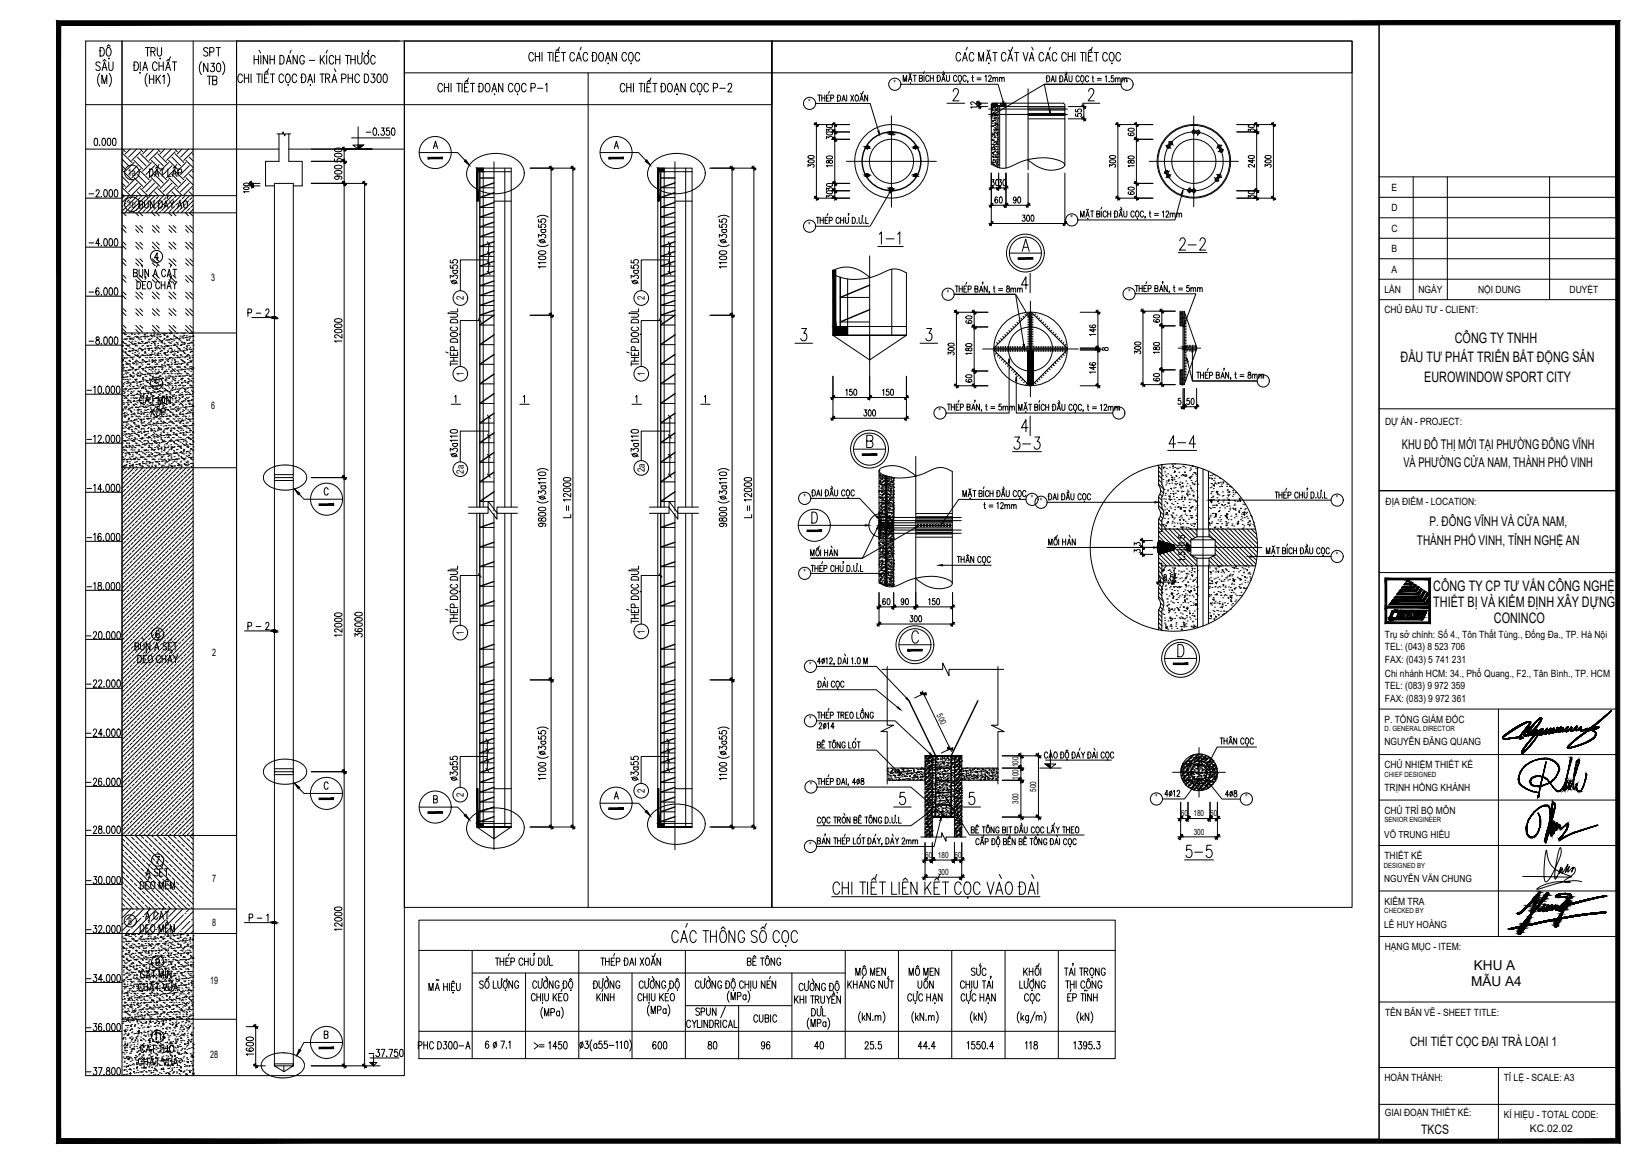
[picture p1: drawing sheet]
<svg xmlns="http://www.w3.org/2000/svg" width="420mm" height="297mm" viewBox="0 0 420 297" stroke-linecap="round" stroke-linejoin="round" font-family="sans-serif">
<defs><g id="words">
<text font-size="6.6" x="29.3" y="16.2" transform="rotate(-90 29.3 16.2)">ĐỘ</text>
<g font-size="5.3">
<text x="50.8" y="15.5">SPT</text>
<text x="51.9" y="22.9">TB</text>
</g>
<g font-size="4.9">
<text x="165.5" y="269.2">600</text>
<text x="179.6" y="269.2">80</text>
<text x="193.3" y="269.2">96</text>
<text x="207.1" y="269.2">40</text>
<text x="260.7" y="269.2">118</text>
</g>
<text font-size="4.4" x="42" y="267.1" transform="rotate(-90 42 267.1)">11</text>
<g font-size="3.7">
<text x="371.8" y="87.6">CÔNG TY TNHH</text>
<text x="357.9" y="92.5">ĐẦU TƯ PHÁT TRIỂN BẤT ĐỘNG SẢN</text>
<text x="364" y="97.5">EUROWINDOW SPORT CITY</text>
<text x="366.3" y="151">CÔNG TY CP TƯ VẤN CÔNG NGHỆ</text>
<text x="366.3" y="154.9">THIẾT BỊ VÀ KIỂM ĐỊNH XÂY DỰNG</text>
<text x="381.8" y="159.1">CONINCO</text>
</g>
<g font-size="3.5">
<text x="376" y="251.8">MẪU A4</text>
<text x="376.7" y="247.8">KHU A</text>
</g>
<g font-size="3.4">
<text x="358.3" y="114.7">KHU ĐÔ THỊ MỚI TẠI PHƯỜNG ĐÔNG VĨNH</text>
<text x="358.7" y="119.3">VÀ PHƯỜNG CỬA NAM, THÀNH PHỐ VINH</text>
<text x="365.3" y="134.3">P. ĐÔNG VĨNH VÀ CỬA NAM,</text>
<text x="362.1" y="139.1">THÀNH PHỐ VINH, TỈNH NGHỆ AN</text>
</g>
<g font-size="3.3">
<text x="360.4" y="267.2">CHI TIẾT CỌC ĐẠI TRÀ LOẠI 1</text>
<text x="363.2" y="289.7">TKCS</text>
</g>
<g font-size="2.6">
<text x="32.7" y="45">1a</text>
<text x="32.7" y="53.1">1b</text>
<text x="355.6" y="48.7">E</text>
<text x="355.6" y="54">D</text>
<text x="355.6" y="59.2">C</text>
<text x="355.6" y="64.4">B</text>
<text x="53.9" y="71.8">3</text>
<text x="355.6" y="69.6">A</text>
<text x="118.6" y="76.7" transform="rotate(-90 118.6 76.7)">2</text>
<text x="164.8" y="76.7" transform="rotate(-90 164.8 76.7)">2</text>
<text x="353.8" y="74.9">LẦN</text>
<text x="362.5" y="74.9">NGÀY</text>
<text x="377.8" y="74.9">NỘI DUNG</text>
<text x="401.1" y="74.9">DUYỆT</text>
<text x="353.8" y="80">CHỦ ĐẦU TƯ - CLIENT:</text>
<text x="118.6" y="96" transform="rotate(-90 118.6 96)">1</text>
<text x="164.8" y="96" transform="rotate(-90 164.8 96)">1</text>
<text x="53.9" y="104.4">6</text>
<text x="354" y="108.5">DỰ ÁN - PROJECT:</text>
<text x="118.6" y="120.9" transform="rotate(-90 118.6 120.9)">2a</text>
<text x="164.8" y="120.6" transform="rotate(-90 164.8 120.6)">2a</text>
<text x="354.1" y="128.9">ĐỊA ĐIỂM - LOCATION:</text>
<text x="164.8" y="161.8" transform="rotate(-90 164.8 161.8)">1</text>
<text x="54.2" y="167.4">2</text>
<text x="118.6" y="162.1" transform="rotate(-90 118.6 162.1)">1</text>
<text x="353.9" y="162.8">Trụ sở chính: Số 4., Tôn Thất Tùng., Đống Đa., TP. Hà Nội</text>
<text x="353.9" y="166.1">TEL: (043) 8 523 706</text>
<text x="353.9" y="169.3">FAX: (043) 5 741 231</text>
<text x="353.9" y="172.8">Chi nhánh HCM: 34., Phổ Quang., F2., Tân Bình., TP. HCM</text>
<text x="353.9" y="176.1">TEL: (083) 9 972 359</text>
<text x="353.9" y="179.3">FAX: (083) 9 972 361</text>
<text x="353.8" y="184.6">P. TỔNG GIÁM ĐỐC</text>
<text x="353.8" y="190.4">NGUYỄN ĐĂNG QUANG</text>
<text x="353.8" y="196.2">CHỦ NHIỆM THIẾT KẾ</text>
<text x="118.6" y="203.5" transform="rotate(-90 118.6 203.5)">2</text>
<text x="164.8" y="202.5" transform="rotate(-90 164.8 202.5)">2</text>
<text x="353.8" y="202">TRỊNH HỒNG KHÁNH</text>
<text x="353.8" y="207.8">CHỦ TRÌ BỘ MÔN</text>
<text x="353.8" y="219.4">THIẾT KẾ</text>
<text x="54.2" y="225.3">7</text>
<text x="353.8" y="231.1">KIỂM TRA</text>
<text x="32.8" y="236.1">8</text>
<text x="54.2" y="236.5">8</text>
<text x="353.9" y="242.7">HẠNG MỤC - ITEM:</text>
<text x="53.7" y="251.2">19</text>
<text x="354" y="259.6">TÊN BẢN VẼ - SHEET TITLE:</text>
<text x="53.7" y="270.3">28</text>
<text x="353.8" y="276.1">HOÀN THÀNH:</text>
<text x="384.3" y="276.1">TỈ LỆ - SCALE: A3</text>
<text x="353.9" y="285.2">GIAI ĐOẠN THIẾT KẾ:</text>
<text x="384.3" y="285.5">KÍ HIỆU - TOTAL CODE:</text>
<text x="391" y="289.1">KC.02.02</text>
</g>
<g font-size="2.5">
<text x="353.8" y="214.1">VÕ TRUNG HIẾU</text>
<text x="353.8" y="225.3">NGUYỄN VĂN CHUNG</text>
<text x="353.8" y="236.9">LÊ HUY HOÀNG</text>
</g>
<g font-size="2.2">
<text x="228.4" y="21.9">*</text>
<text x="287.7" y="21.9">*</text>
<text x="206.6" y="26.8">*</text>
<text x="206.6" y="58.1">*</text>
<text x="273.6" y="56.5">*</text>
<text x="242" y="75.5">*</text>
<text x="288.3" y="75.4">*</text>
<text x="322.5" y="97.6">*</text>
<text x="239.9" y="105.8">*</text>
<text x="285.6" y="105.8">*</text>
<text x="205.3" y="127.6">*</text>
<text x="263.4" y="127.9">*</text>
<text x="265.7" y="128.6">*</text>
<text x="341.4" y="128.1">*</text>
<text x="341.4" y="142.5">*</text>
<text x="205.3" y="146.8">*</text>
<text x="206.8" y="170.5">*</text>
<text x="206.8" y="184.4">*</text>
<text x="239.4" y="182.7" transform="rotate(64 239.4 182.7)">500</text>
<text x="260.3" y="196" transform="rotate(-90 260.3 196)">100</text>
<text x="206.9" y="201.4">*</text>
<text x="260.3" y="199.1" transform="rotate(-90 260.3 199.1)">100</text>
<text x="264.8" y="202.2" transform="rotate(-90 264.8 202.2)">500</text>
<text x="260.3" y="205.3" transform="rotate(-90 260.3 205.3)">300</text>
<text x="295.2" y="204.4">*</text>
<text x="301.8" y="208.5">60</text>
<text x="305" y="208.5">180</text>
<text x="309.3" y="208.5">60</text>
<text x="318.2" y="204.4">*</text>
<text x="305.1" y="213.1">300</text>
<text x="206.8" y="216.5">*</text>
<text x="236.4" y="219.1">60</text>
<text x="239.7" y="219.1">180</text>
<text x="244" y="219.1">60</text>
<text x="239.7" y="223.5">300</text>
</g>
<g font-size="1.8">
<text x="353.9" y="186.6">D. GENERAL DIRECTOR</text>
<text x="353.9" y="198.4">CHIEF DESIGNED</text>
<text x="353.9" y="210">SENIOR ENGINEER</text>
<text x="353.7" y="221.6">DESIGNED BY</text>
<text x="353.8" y="233.2">CHECKED BY</text>
</g>
</g></defs>
<!-- layer: Xref khung ten  A3 TKCS|A-KY HIEU -->
<g fill="#000" stroke="#000" stroke-width=".26">
<path d="M354 147.7l.4 .4h-.4zM354 158.9h.4l-.4 .4zM355 158.3h1.3zM357.8 157.5h.1zM359 157.2v.1zM359.4 156.8v.2zM360 148.4h.2l-.1 .1zM360.6 149.2h.3l-.1 .2zM360.6 148.7l.5 .2h-.6zM360.8 157.2v.1zM361.2 156.8v.2zM361.3 150h.2l-.1 .2z"/>
<path d="M361.5 149.2l.2 .2h-.3zM361.9 150.9h.3l-.2 .2zM361.9 157.5h.2zM362.4 157.7h.3zM362.5 151.7h.3l-.1 .2zM363.1 150.3l.4 .3h-.5zM363.2 152.6h.2l-.1 .2zM363.1 157.5h.1zM363.4 156.7h.2zM363.8 153.5h.2zM364 150.9l.3 .2h-.5zM364.8 151.4l.1 .1z"/>
<path d="M365.2 154.4v.5zM365.2 152.6l-.1 .2zM365.2 156.7h.4v2.2zM365.6 147.7v.4h-.4z"/>
<path d="M15 5.9l.5 .5 336.9-.5zM15.5 6.4l336.9-.5v.5z"/>
<path d="M354 148.1l.4 6.8v-6.8zM354 148.1l.4 6.8h-.4z"/>
<path d="M354 154.9l.4 .4v-.4zM354 154.9l.4 .4h-.4z"/>
<path d="M354 155.3l.4 3.6v-3.6zM354 155.3l.4 3.6h-.4z"/>
<path d="M355.1 157.5l.6 .1zM355.1 157.5l.6 .1z"/>
<path d="M355.1 157.6h.6zM355.1 157.6h.6z"/>
<path d="M355.1 157.6h.6zM355.1 157.6h.6z"/>
<path d="M355.1 157.6l.6 .1zM355.1 157.6l.6 .1z"/>
<path d="M355.1 157.7h.6zM355.1 157.7h.6z"/>
<path d="M355.1 157.7h.6zM355.1 157.7h.6z"/>
<path d="M355.1 157.7l.6 .1zM355.1 157.7l.6 .1z"/>
<path d="M355.1 157.8h.7zM355.1 157.8h.7z"/>
<path d="M355 157.8h.8zM355 157.8h.8z"/>
<path d="M355 157.8h.8zM355 157.8h.8z"/>
<path d="M355 157.8h.9zM355 157.8h.9z"/>
<path d="M355.6 156.6l.1 .9 .4-.9zM355.6 156.6l.1 .9h-.6z"/>
<path d="M355.6 156.5h.6zM355.6 156.5l.5 .1z"/>
<path d="M355.6 156.5h.6zM355.6 156.5h.6z"/>
<path d="M355.6 156.4h.7zM355.6 156.4l.6 .1z"/>
<path d="M355 158.3h1.3zM355 158.3h1.3z"/>
<path d="M355 158.3h1.3zM355 158.3h1.3zM355 158.3h1.3z"/>
<path d="M355 158.3h1.3zM355 158.3h1.3z"/>
<path d="M354.9 158.2h1.4zM354.9 158.2h1.4z"/>
<path d="M354.9 158.2h1.4zM354.9 158.2l1.4 .1z"/>
<path d="M355.7 156.4h.6zM355.7 156.4h.6z"/>
<path d="M354.9 158.2h1.4zM354.9 158.2h1.4z"/>
<path d="M354.9 158.2h1.4zM354.9 158.2h1.4z"/>
<path d="M354.9 158.1h1.4zM354.9 158.1l1.4 .1z"/>
<path d="M354.9 158.1h1.5zM354.9 158.1h1.5z"/>
<path d="M354.9 158.1h1.5zM354.9 158.1h1.4z"/>
<path d="M355.7 156.4h.7zM355.7 156.4h.8z"/>
<path d="M355.7 156.4h.7zM355.7 156.4h.6z"/>
<path d="M355 157.8l1.4 .3 .1-.3zM355 157.8l1.4 .3h-1.5z"/>
<path d="M356.8 157.8h2.8zM356.8 157.8h2.8z"/>
<path d="M355.7 156.3h1.5zM355.7 156.3l1.5 .1z"/>
<path d="M355.8 156.2h1.4zM355.8 156.2l1.4 .1z"/>
<path d="M355.9 156.1h1.4zM355.9 156.1l1.3 .1h-1.4z"/>
<path d="M356 156h1.3zM355.9 156.1h1.4z"/>
<path d="M356.1 155.9h1.3zM356 156h1.3z"/>
<path d="M357 157.5l.4 .1zM357 157.5l.4 .1z"/>
<path d="M356.9 157.6h.5zM356.9 157.6h.5z"/>
<path d="M356.4 155.9h1zM356.2 155.9h1.2z"/>
<path d="M356.2 155.9h1.2zM356.1 155.9h1.3z"/>
<path d="M357 157.5h.4zM357 157.5h.4z"/>
<path d="M357 157.5h.4zM357 157.5h.4z"/>
<path d="M356.9 157.6l.5 .1zM356.9 157.6l.5 .1z"/>
<path d="M356.9 157.7h.5zM356.9 157.7h.5z"/>
<path d="M356.9 157.7l.5 .1zM356.9 157.7l.5 .1z"/>
<path d="M356.9 157.8h.6zM356.9 157.8h.6z"/>
<path d="M356.9 157.8h.6zM356.9 157.8h.6z"/>
<path d="M357.1 157.2l.3 .3 .1-.3zM357.1 157.2l.3 .3h-.4z"/>
<path d="M356.8 157.8h.8zM356.8 157.8h.8z"/>
<path d="M356.8 157.8h.8zM356.8 157.8h.8z"/>
<path d="M357.4 156.7l.2 .3 .2-.3zM357.4 156.7l.2 .3h-.4z"/>
<path d="M357.8 157.4h.2zM357.8 157.4h.2z"/>
<path d="M357.8 157.4h.2zM357.8 157.4h.2z"/>
<path d="M357.8 157.5h.1zM357.8 157.5h.1z"/>
<path d="M357.8 157.5h.1zM357.8 157.5h.1z"/>
<path d="M357.8 157.5h.1zM357.8 157.5h.1z"/>
<path d="M357.4 156.6h.4zM357.4 156.6l.4 .1z"/>
<path d="M357.4 156.5h.5zM357.4 156.5l.4 .1z"/>
<path d="M357.8 157.5h.1zM357.8 157.5h.2z"/>
<path d="M357.8 157.5h.1zM357.8 157.5h.1z"/>
<path d="M357.5 156.4h.5zM357.5 156.4l.4 .1z"/>
<path d="M357.8 157.4h.2zM357.8 157.4h.2z"/>
<path d="M357.8 157.4l.2 .1zM357.8 157.4l.2 .1z"/>
<path d="M357.5 156.4h.5zM357.5 156.4h.5z"/>
<path d="M357.9 157.2l.1 .2 .1-.2zM357.9 157.2l.1 .2h-.2z"/>
<path d="M357.5 156.4h.6zM357.5 156.4h.7z"/>
<path d="M357.5 156.4h.6zM357.5 156.4h.5z"/>
<path d="M358.1 156.7h.2zM358.1 156.7h.2z"/>
<path d="M358.1 156.7h.2zM358.1 156.7h.2z"/>
<path d="M358.1 156.7h.2zM358.1 156.7h.2z"/>
<path d="M358.1 156.7h.2zM358.1 156.7h.2z"/>
<path d="M358.1 156.7h.2zM358.1 156.7h.2z"/>
<path d="M358.1 156.7l.1 .3 .1-.3zM358.1 156.7l.1 .3h-.2z"/>
<path d="M358.1 156.7h.2zM358.1 156.7h.2z"/>
<path d="M358.1 156.7h.2zM358.1 156.7h.2z"/>
<path d="M358.1 156.7h.2zM358.1 156.7h.2z"/>
<path d="M358 157.8h.4zM357.9 157.8h.5z"/>
<path d="M358 157.8h.4zM358 157.8h.4z"/>
<path d="M358.1 157.7h.3zM358 157.8h.4z"/>
<path d="M358.2 157.7h.2zM358.1 157.7h.3z"/>
<path d="M358.3 157.6h.2zM358.3 157.6l.1 .1z"/>
<path d="M358.3 157.5h.2zM358.3 157.5l.2 .1z"/>
<path d="M358.5 157.2v.3l.2-.3zM358.5 157.2v.3h-.2z"/>
<path d="M358.7 156.7l.1 .3 .1-.3zM358.7 156.7l.1 .3h-.3z"/>
<path d="M358.7 156.7h.2zM358.7 156.7h.2z"/>
<path d="M358.7 156.6h.2zM358.7 156.6l.2 .1z"/>
<path d="M358.7 156.6h.3zM358.7 156.6h.2z"/>
<path d="M358.7 156.5h.3zM358.7 156.5l.3 .1z"/>
<path d="M358.7 156.5h.3zM358.7 156.5h.3z"/>
<path d="M358.6 156.4h.4zM358.6 156.4h.4z"/>
<path d="M358.7 156.4h.3zM358.7 156.4l.3 .1z"/>
<path d="M358.5 156.4h.5zM358.5 156.4h.5z"/>
<path d="M358.6 156.4h.4zM358.6 156.4h.4z"/>
<path d="M359 157.3v.5zM359 157.3v.5h-.3z"/>
<path d="M358.5 156.4h.6zM358.5 156.4h.6z"/>
<path d="M358.5 156.4h.6zM358.5 156.4h.5z"/>
<path d="M359.4 156.4l.1 .4 .2-.4zM359.4 156.4l.1 .4z"/>
<path d="M359.7 157.2l-.1 .6 .3-.6zM359.7 157.2l-.1 .6h-.2z"/>
<path d="M360 157.8h3.9zM360 157.8h3.9z"/>
<path d="M359.6 148.4l.5 .1zM359.6 148.4l.5 .1h-.7z"/>
<path d="M360.1 156.4h.7zM360.1 156.4h.7z"/>
<path d="M359.8 148.1l.2 .3h.2zM359.8 148.1l.2 .3h-.4z"/>
<path d="M360.1 156.4l-.1 .6 .2-.6zM360.1 156.4l-.1 .6h-.2z"/>
<path d="M359.1 148.9l1.5 .3-.1-.3zM359.1 148.9l1.5 .3h-1.7z"/>
<path d="M360.3 157.2l-.1 .6 .3-.6zM360.3 157.2l-.1 .6h-.2z"/>
<path d="M358.9 149.2l1.9 .2-.2-.2zM358.9 149.2l1.9 .2h-2z"/>
<path d="M360.8 157.3v.5zM360.8 157.3v.5h-.3z"/>
<path d="M360.6 156.4l-.1 .6 .3-.6zM360.6 156.4l-.1 .6h-.2z"/>
<path d="M360.5 148.9l.4 .3 .1-.3zM360.5 148.9l.4 .3h-.3z"/>
<path d="M360.5 148.9h.6zM360.5 148.9h.5z"/>
<path d="M358.5 149.8l2.8 .2-.2-.2zM358.5 149.8l2.8 .2h-3z"/>
<path d="M358.3 150l3.1 .2-.1-.2zM358.3 150l3.1 .2h-3.2z"/>
<path d="M361.3 157.6h.2zM361.3 157.6h.2z"/>
<path d="M361.3 157.6l.2 .1zM361.3 157.6l.2 .1z"/>
<path d="M361.2 156.4l.1 .4 .2-.4zM361.2 156.4l.1 .4z"/>
<path d="M361.3 157.6h.2zM361.3 157.6h.2z"/>
<path d="M361.3 157.6h.2zM361.3 157.6h.2z"/>
<path d="M361.2 157.7h.3zM361.2 157.7h.3z"/>
<path d="M361.2 157.7h.3zM361.2 157.7h.3z"/>
<path d="M361.2 157.7l.3 .1zM361.2 157.7l.3 .1z"/>
<path d="M361.2 157.8h.4zM361.2 157.8h.4z"/>
<path d="M361.2 157.8h.4zM361.2 157.8h.4z"/>
<path d="M361.2 157.8h.4zM361.2 157.8h.4z"/>
<path d="M361.5 157.2v.4l.2-.4zM361.5 157.2v.4h-.2z"/>
<path d="M361.2 157.8h.5zM361.2 157.8h.5z"/>
<path d="M361.1 149.8l.4 .2 .2-.2zM361.1 149.8l.4 .2z"/>
<path d="M357.9 150.6l4 .3-.2-.3zM357.9 150.6l4 .3h-4.2z"/>
<path d="M361.4 149.4l.5 .1zM361.4 149.4l.5 .1z"/>
<path d="M357.7 150.9l4.3 .2-.1-.2zM357.7 150.9l4.3 .2h-4.5z"/>
<path d="M361.3 149.5l.4 .3 .2-.3zM361.3 149.5l.4 .3h-.6z"/>
<path d="M361.9 157.4h.2zM361.9 157.4h.2z"/>
<path d="M361.9 157.4h.2zM361.9 157.4h.2z"/>
<path d="M361.9 157.5h.2zM361.9 157.5h.2z"/>
<path d="M361.9 157.5h.2zM361.9 157.5h.2z"/>
<path d="M361.9 157.5h.2zM361.9 157.5h.2z"/>
<path d="M361.7 156.6v.4l.3-.4zM361.7 156.6v.4h-.1z"/>
<path d="M361.8 156.5h.2zM361.8 156.5l.2 .1z"/>
<path d="M361.8 156.4h.2zM361.8 156.4l.2 .1z"/>
<path d="M361.8 156.4h.3zM361.8 156.4h.2z"/>
<path d="M361.9 157.5h.2zM361.9 157.5h.2z"/>
<path d="M361.9 157.5h.2zM361.9 157.5h.2z"/>
<path d="M362 157.4h.1zM361.9 157.4h.2z"/>
<path d="M361.9 157.4l.2 .1zM361.9 157.4l.2 .1z"/>
<path d="M361.8 156.4h.3zM361.8 156.4h.3z"/>
<path d="M362 157.3h.2zM362 157.3l.1 .1z"/>
<path d="M361.9 156.4h.3zM361.9 156.4h.4z"/>
<path d="M361.9 156.4h.3zM361.9 156.4h.2z"/>
<path d="M362.3 156.7h.1zM362.3 156.7h.1z"/>
<path d="M362.3 156.7h.1zM362.3 156.7h.1z"/>
<path d="M362.3 156.7h.1zM362.3 156.7h.1z"/>
<path d="M362.3 156.7h.1zM362.3 156.7h.1z"/>
<path d="M362.3 156.7h.1zM362.3 156.7h.1z"/>
<path d="M362.3 156.7h.1zM362.3 156.7h.1z"/>
<path d="M362.3 157.8h.5zM362.3 157.8h.5z"/>
<path d="M361.7 150.6l.5 .3 .1-.3zM361.7 150.6l.5 .3z"/>
<path d="M357.2 151.5l5.3 .2-.2-.2zM357.2 151.5l5.3 .2h-5.4z"/>
<path d="M362.3 149.8l.4 .2zM362.3 149.8l.4 .2h-.6z"/>
<path d="M362.3 156.7l.1 .1zM362.3 156.7l.1 .1z"/>
<path d="M362.3 156.7h.1zM362.3 156.7h.1z"/>
<path d="M362.3 156.7h.1zM362.3 156.7h.1z"/>
<path d="M362.3 156.7h.1zM362.3 156.7h.1z"/>
<path d="M357.1 151.7l5.6 .2-.2-.2zM357.1 151.7l5.6 .2h-5.8z"/>
<path d="M362.5 157.5h.2zM362.5 157.5h.2z"/>
<path d="M362.5 157.5l.2 .1zM362.5 157.5l.2 .1z"/>
<path d="M362.4 157.6h.3zM362.4 157.6h.3z"/>
<path d="M362.4 157.6h.3zM362.4 157.6h.3z"/>
<path d="M362.4 157.6l.3 .1zM362.4 157.6l.3 .1z"/>
<path d="M362.5 157.5h.2zM362.5 157.5h.2z"/>
<path d="M362.4 157.7h.3zM362.4 157.7h.3z"/>
<path d="M362.4 157.7h.3zM362.4 157.7h.3zM362.3 157.7h.4z"/>
<path d="M362.1 150l.2 .6 .4-.6zM362.1 150l.2 .6h-.6z"/>
<path d="M362.3 157.7l.5 .1zM362.3 157.7l.5 .1z"/>
<path d="M362.5 157.3h.3zM362.5 157.3l.2 .2h-.2z"/>
<path d="M362.3 157.8h.5zM362.3 157.8h.5z"/>
<path d="M362.8 156.4h.6zM362.8 156.4h.6z"/>
<path d="M362.3 157.8h.5zM362.2 157.8h.6z"/>
<path d="M362.5 151.7h.3zM362.5 151.7h.3z"/>
<path d="M362.1 157.2l.7 .1v-.1zM362.1 157.2l.7 .1h-.8z"/>
<path d="M362.2 157.8h.6zM362.2 157.8h.6z"/>
<path d="M362.2 157.8h.7zM362.2 157.8h.7z"/>
<path d="M362.2 157.8h.7zM362.1 157.8h.8z"/>
<path d="M362.9 156.5h.3zM362.9 156.5h.3z"/>
<path d="M362.1 157.8h.8zM362.1 157.8h.8z"/>
<path d="M362.3 151.5l.5 .2 .1-.2zM362.3 151.5l.5 .2z"/>
<path d="M356.6 152.3l6.6 .3-.2-.3zM356.6 152.3l6.6 .3h-6.8z"/>
<path d="M362.2 156.8l.7 .2 .1-.2zM362.2 156.8l.7 .2h-.8z"/>
<path d="M362.9 156.7h.2zM362.9 156.7h.2z"/>
<path d="M362.8 156.7l.2 .1 .1-.1zM362.8 156.7l.2 .1h-.2z"/>
<path d="M362.9 156.6h.2zM362.9 156.6l.2 .1z"/>
<path d="M362.9 156.6h.2zM362.9 156.6h.2z"/>
<path d="M362.9 156.6h.2zM362.9 156.6h.2z"/>
<path d="M363.1 157.4h.1zM363.1 157.4h.1z"/>
<path d="M363.1 157.4h.1zM363.1 157.4h.1z"/>
<path d="M363.1 157.5h.1zM363.1 157.5h.1z"/>
<path d="M363.1 157.5h.1zM363.1 157.5h.1z"/>
<path d="M362.9 156.5l.2 .1zM362.9 156.6h.2z"/>
<path d="M356.4 152.6l6.9 .2-.1-.2zM356.4 152.6l6.9 .2h-7z"/>
<path d="M362.9 156.5h.3zM362.9 156.5h.2z"/>
<path d="M362.9 156.5h.3zM362.9 156.5h.3z"/>
<path d="M362.9 156.4h.3zM362.9 156.4l.3 .1z"/>
<path d="M363.1 157.5h.1zM363.1 157.5h.1z"/>
<path d="M362.9 156.4h.3zM362.9 156.4h.4z"/>
<path d="M362.9 156.4h.3zM362.9 156.4h.3z"/>
<path d="M363.1 157.4h.1zM363.1 157.4h.2z"/>
<path d="M363.1 157.4l.1 .1zM363.1 157.4l.1 .1z"/>
<path d="M362.8 156.4h.5zM362.8 156.4h.5z"/>
<path d="M362.8 156.4h.5zM362.8 156.4h.5z"/>
<path d="M362.8 156.4h.6zM362.8 156.4h.5z"/>
<path d="M363.2 157.2l.1 .2 .1-.2zM363.2 157.2l.1 .2h-.2z"/>
<path d="M362.8 156.4h.6zM362.8 156.4h.6z"/>
<path d="M363.4 156.7h.2zM363.4 156.7h.2z"/>
<path d="M363.4 156.7h.2zM363.4 156.7h.2z"/>
<path d="M363.4 156.7h.2zM363.4 156.7h.2z"/>
<path d="M363.4 156.7h.2zM363.4 156.7h.2z"/>
<path d="M362.8 156.4h.7zM362.8 156.4h.6z"/>
<path d="M362.7 156.4h.8zM362.7 156.4h.8z"/>
<path d="M363 150.6l-.1 .9 .6-.9zM363 150.6l-.1 .9h-.6z"/>
<path d="M363 152.3l.4 .3 .2-.3zM363 152.3l.4 .3z"/>
<path d="M363.5 156.7h.1zM363.5 156.7h.1z"/>
<path d="M363.4 156.7h.2zM363.4 156.7h.2z"/>
<path d="M363.4 156.7h.2zM363.4 156.7h.2z"/>
<path d="M363.4 156.7h.2zM363.4 156.7h.2z"/>
<path d="M363.4 156.7l.1 .3 .1-.3zM363.4 156.7l.1 .3h-.2z"/>
<path d="M355.9 153.2l8 .4-.3-.4zM355.9 153.2l8 .4h-8.3z"/>
<path d="M363.2 157.8h.7zM363.2 157.8h.7z"/>
<path d="M356.8 157.8l6.9 .5 .2-.5zM356.8 157.8l6.9 .5h-7.1z"/>
<path d="M363.4 157.8h.5zM363.2 157.8h.7z"/>
<path d="M363.4 157.7h.5zM363.4 157.8h.5z"/>
<path d="M363.5 157.7h.4zM363.5 157.7h.4z"/>
<path d="M363.6 157.6h.4zM363.6 157.6l.3 .1z"/>
<path d="M363.6 157.5h.4zM363.6 157.5l.4 .1z"/>
<path d="M363.8 157.2l.2 .3 .2-.3zM363.8 157.2l.2 .3h-.4z"/>
<path d="M363.6 153.2l.4 .3 .2-.3zM363.6 153.2l.4 .3z"/>
<path d="M355.3 154l9.2 .4-.3-.4zM355.3 154l9.2 .4h-9.5z"/>
<path d="M363.8 151.1h.6zM363.8 151.1h.6z"/>
<path d="M363.8 151.1l-.2 1.2 .8-1.2zM363.8 151.1l-.2 1.2h-.6z"/>
<path d="M364 156.7h.4zM364 156.7h.4z"/>
<path d="M364 156.7h.4zM364 156.7h.4z"/>
<path d="M364 156.7l.3 .3 .1-.3zM364 156.7l.3 .3h-.4z"/>
<path d="M364 156.6h.4zM364 156.6l.4 .1z"/>
<path d="M364 156.6h.5zM364 156.6h.4z"/>
<path d="M364 156.5h.5zM364 156.5l.5 .1z"/>
<path d="M364 156.4l.5 .1zM364 156.4l.5 .1z"/>
<path d="M364 156.5h.5zM364 156.5h.5z"/>
<path d="M355 154.4h9.6zM355 154.4h9.6z"/>
<path d="M363.9 156.4h.6zM363.9 156.4h.6z"/>
<path d="M363.8 156.4h.7zM363.8 156.4h.7z"/>
<path d="M363.8 156.4h.7zM363.8 156.4h.7z"/>
<path d="M363.8 156.4h.7zM363.8 156.4h.7z"/>
<path d="M363.9 156.4h.6zM363.9 156.4h.6z"/>
<path d="M357.7 155.9l6.8 .5 .3-.5zM357.7 155.9l6.8 .5h-7z"/>
<path d="M364.2 154l.4 .4 .2-.4zM364.2 154l.4 .4z"/>
<path d="M354.7 154.9l10.5 .4-.3-.4zM354.7 154.9l10.5 .4h-10.8z"/>
<path d="M364.7 151.5l.5 .2zM364.7 151.5l.5 .2h-.6z"/>
<path d="M365.2 154.4l-.3 .5h.3zM364.9 154.9h.3v.4z"/>
<path d="M364.6 151.7h.6zM364.6 151.7h.6z"/>
<path d="M365.1 152.8l.1 .4zM365.1 152.8l.1 .4h-.4z"/>
<path d="M364.6 151.7l-.4 1.5 1-1.5zM364.6 151.7l-.4 1.5h-.6z"/>
<path d="M364.8 153.2l.4 .3v-.3zM364.8 153.2l.4 .3h-.6z"/>
<path d="M364.6 153.5l.2 .5 .4-.5zM364.6 153.5l.2 .5h-.6z"/>
<path d="M365.2 156.7v2.2h.4zM365.2 158.9h.4v.4z"/>
<path d="M354.4 158.9l11.2 .4-.4-.4zM354.4 158.9l11.2 .4h-11.6z"/>
<path d="M354 147.7l11.2 .4 .4-.4zM354 147.7l11.2 .4h-10.8z"/>
<path d="M365.2 148.1l.4 3.6v-3.6zM365.2 148.1l.4 3.6h-.4z"/>
<path d="M365.2 151.7h.4zM365.2 151.7h.4z"/>
<path d="M365.2 151.7l.4 1.5v-1.5zM365.2 151.7l.4 1.5h-.4z"/>
<path d="M365.2 153.2l.4 .3v-.3zM365.2 153.2l.4 .3h-.4z"/>
<path d="M365.2 153.5l.4 3.2v-3.2zM365.2 153.5l.4 3.2h-.4z"/>
<path d="M14.5 5.3v286.7l1-1zM14.5 5.3l1 1v284.7zM14.5 5.3l1 1 398.5-1zM15.5 6.3l398.5-1-1.1 1zM414 5.3l-1.1 1 1.1 285.7zM412.9 6.3l1.1 285.7-1.1-1zM14.5 292h399.5l-1.1-1zM14.5 292l1-1h397.4z"/>
<path d="M15.5 6.4l-.5 285 .5-.4zM15 5.9l.5 .5-.5 285z"/>
<path d="M15.5 291l336.9 .4v-.4zM15.5 291l336.9 .4h-337.4z"/>
</g>
<!-- layer: 03.CDC.BORDER -->
<g fill="none" stroke="#000" stroke-width=".26">
<path d="M31.2 10.5v264.2M49.4 10.5v264.2M21.9 26.7h38.6M21.9 38.1h38.6M21.9 50.6h9.3M31.2 50h29.3M31.2 54.4h29.3M21.9 63.1h9.3M21.9 75.6h9.3M21.9 88.2h9.3M31.2 85h29.3M21.9 100.7h9.3"/>
<path d="M21.9 113.2h9.3M31.2 119.5h29.3M21.9 125.7h9.3M21.9 138.3h9.3M21.9 150.8h9.3M21.9 163.3h9.3M21.9 175.8h9.3M21.9 188.3h9.3M21.9 200.9h9.3M21.9 213.4h38.6M21.9 238.4h38.6v-227.9h-38.6v264.2h38.6M21.9 225.9h9.3"/>
<path d="M31.2 232.2h29.3M21.9 250.9h9.3M21.9 263.5h9.3M31.2 260.3h29.3"/>
</g>
<!-- layer: 06.TEXT -->
<g fill="none" stroke="#000" stroke-width=".26">
<path d="M25.5 18.8a2.78 2.78 0 0 0 0 3.3M27.9 18.8a2.87 2.87 0 0 1 0 3.3M34 16.6h.5M34.3 15.8h.5a1.34 1.34 0 0 1 0 2.2h-.5zM35.8 18.5v.2zM35.8 15.8v2.2M36.5 18l.6-2.2 .6 2.2M36.7 17.3h.8M37.2 12.1h1.1M37.6 18.8a2.78 2.78 0 0 0 0 3.3M37.7 12.1v2.2M38.2 19.2v2.2"/>
<path d="M38.6 13.2l.9-.1 .2-.3-.2-.5-.9-.2v2.2M39.1 13.2l.6 1.1M39.3 19.2v2.2M39.9 19.2v2.2M40.2 16.3a.62 .62 0 0 0-.8-.5 .62 .62 0 0 0-.4 .8v.6a.62 .62 0 0 0 .4 .8 .62 .62 0 0 0 .8-.5M40.2 12.1v1.6a.55 .55 0 0 0 .3 .5 .55 .55 0 0 0 .6 0l.2-.5v-1.6M40.6 15.8v2.2M40.6 16.8h1.1M40.9 14.9v.2zM41 19.2l-1.1 1.4M41.6 19.6l.4-.4v2.2M41.7 15.8v2.2"/>
<path d="M42.3 18l.7-2.2 .6 2.2M42.6 15.6l.4-.4 .4 .4M42.6 17.3h.8M42.8 18.8a2.78 2.78 0 0 1 0 3.3M43.6 14.5l-.3 .7M44.1 15.8h1.1M44.6 15.8v2.2M51.5 15.7a2.78 2.78 0 0 0 0 3.4M53.1 16.2v2.1l-1.1-2.1v2.1M53.9 16.2h.9l-.5 .8a.64 .64 0 0 1 .6 .9 .64 .64 0 0 1-1.2 0M55.6 16.3l.4-.1a1.49 1.49 0 0 1 0 2.1h-.2a1.62 1.62 0 0 1-.2-2zM56.9 15.7a2.78 2.78 0 0 1 0 3.4"/>
<path d="M62 19.4a.62 .62 0 0 0-.8-.5 .62 .62 0 0 0-.4 .8v.6a.62 .62 0 0 0 .4 .8 .62 .62 0 0 0 .8-.5M62.4 18.9v2.2M62.4 20h1.1M63.5 18.9v2.2M64.2 18.9v2.2M64.9 14.2v2.2M64.9 15.2h1.1M65.6 18.9h1.1M66 14.2v2.2M66.1 18.9v2.2M66.2 12.8l.4 .7M66.7 14.2v2.2"/>
<path d="M67 18.9v2.2M67.6 20h.6M67.7 18.6l.4-.4 .4 .4M68.4 14.2v2.2l-1.1-2.2v2.2M68.6 18.9h-1v2.2h1M68.6 17.5l-.3 .8M69 15.2h1.1M69 14.2v2.2M69.1 18.9h1.1M69.6 18.9v2.2M70.1 14.2v2.2M71.5 14.2a1.15 1.15 0 0 1 1.1 .6 1.15 1.15 0 0 1-.1 1.2l-.4 .4h-.6z"/>
<path d="M72.5 19.4a.55 .55 0 0 0-.9-.4 1.55 1.55 0 0 0 .2 2.1 .59 .59 0 0 0 .7-.5M73.2 16.4l.6-2.2 .6 2.2M73.2 19l.2-.1a1.22 1.22 0 0 1 .5 2.1l-.2 .1a1.22 1.22 0 0 1-.5-2.1zM73.4 15.6h.8M74.4 12.8l-.3 .7M75.8 19.4a.55 .55 0 0 0-.8-.4 1.55 1.55 0 0 0 .1 2.1 .59 .59 0 0 0 .7-.5M76 14.2v2.2l-1.1-2.2v2.2M76.8 19.7h.5M77.1 18.9h.5a1.34 1.34 0 0 1 0 2.2h-.5zM77.8 14.7a.54 .54 0 0 0-.9-.4 1.53 1.53 0 0 0 .2 2.1 .63 .63 0 0 0 .7-.9h-.4M79 15.4h1.4M80.4 18.9v2.2"/>
<path d="M81.8 18.9h1.1M81.9 14.2v2.2M82.2 15.1l.7 1.3M82.3 18.9v2.2M82.9 14.2l-1 1.4M83.2 20l.9-.1 .2-.4-.2-.5-.9-.1v2.2M83.5 14.2v2.2M83.7 12.8l-.4 .7M83.7 20l.6 1.1M85.3 14.7a.54 .54 0 0 0-.9-.4 1.53 1.53 0 0 0 .2 2.1 .59 .59 0 0 0 .7-.6M85.5 17.5l.3 .8M85.8 15.2h1.1"/>
<path d="M85.8 14.2v2.2M86.9 14.2v2.2M88.3 14.2h1.1M88.8 14.2v2.2M89 20h1.1M89 18.9v2.2M89.7 15.2h1.1M89.7 14.2v2.2M90.1 18.9v2.2M90.8 14.2v2.2M91.9 19.4a.62 .62 0 0 0-.8-.5 .62 .62 0 0 0-.4 .8v.6a.62 .62 0 0 0 .4 .8 .62 .62 0 0 0 .8-.5M92.5 13.6l.1-.1 .1 .2-.2 .5v1.5a.6 .6 0 0 1-.6 .7l-.4-.4-.1-1.8"/>
<path d="M93.1 18.9a1.15 1.15 0 0 1 1.1 .6 1.15 1.15 0 0 1-.1 1.3l-.4 .3h-.6zM93.3 14.3l.2-.1a1.22 1.22 0 0 1 .4 2.1l-.1 .1a1.22 1.22 0 0 1-.5-2.1zM93.9 13.7l.2-.1 .1 .2-.2 .6M94.3 12.8l-.4 .7M94.9 18.9h.9l-.5 .8a.63 .63 0 0 1 .6 1 .63 .63 0 0 1-1.1 0M95.9 14.7a.54 .54 0 0 0-.9-.4 1.53 1.53 0 0 0 .2 2.1 .59 .59 0 0 0 .7-.6M96.6 19l.4-.1a1.52 1.52 0 0 1 0 2.2h-.2a1.72 1.72 0 0 1-.2-2.1zM98.1 19l.4-.1a1.52 1.52 0 0 1 0 2.2h-.1a1.72 1.72 0 0 1-.3-2.1zM119.7 19.9l-.3 .8M136.3 13.9a.62 .62 0 0 0-.7-.5 .62 .62 0 0 0-.4 .8v.6a.62 .62 0 0 0 .4 .8 .62 .62 0 0 0 .7-.5M136.8 13.4v2.2M136.8 14.4h1.1"/>
<path d="M137.9 13.4v2.2M138.5 13.4v2.2M139.9 13.4h1.1M140.5 13.4v2.2M141.3 13.4v2.2M142 14.4h.6M142.1 13.1l.3-.4 .4 .4M143 13.4h-1v2.2h1M143 12l-.3 .8M143.5 13.4h1.1M144 13.4v2.2M146.8 13.9a.54 .54 0 0 0-.8-.4 1.54 1.54 0 0 0 .1 2.1 .59 .59 0 0 0 .7-.5"/>
<path d="M147.3 15.6l.6-2.2 .7 2.2M147.5 14.9h.8M148.6 12l-.4 .8M150.2 13.9a.54 .54 0 0 0-.9-.4 1.54 1.54 0 0 0 .2 2.1 .59 .59 0 0 0 .7-.5M151.2 14.2h.5M151.4 13.4h.6a1.34 1.34 0 0 1 0 2.2h-.6zM153.3 13.5l.2-.1a1.22 1.22 0 0 1 .5 2.1l-.2 .1a1.22 1.22 0 0 1-.5-2.1zM154.7 15.6l.6-2.2 .7 2.2M155 14.9h.8M155.4 16.1v.2zM157.6 13.4v2.2l-1.2-2.2v2.2M160.1 13.9a.62 .62 0 0 0-.7-.5 .62 .62 0 0 0-.5 .8v.6a.62 .62 0 0 0 .5 .8 .62 .62 0 0 0 .7-.5"/>
<path d="M160.9 13.5l.2-.1a1.22 1.22 0 0 1 .4 2.1l-.1 .1a1.22 1.22 0 0 1-.5-2.1zM161.3 16.1v.2zM163.5 13.9a.62 .62 0 0 0-.8-.5 .62 .62 0 0 0-.4 .8v.6a.62 .62 0 0 0 .4 .8 .62 .62 0 0 0 .8-.5M166.4 19.9l-.4 .8M232.3 18.8l.3 .3 .3-.3M233.4 19.2h.8M233.8 19.2v1.6M235 20l.6-.1 .1-.5-.7-.2v1.6l.7-.1v-.6l-.2-.1M236.1 19.2v1.6M236.2 18.3l-.2 .5M237.4 19.6a.43 .43 0 0 0-.5-.4 .43 .43 0 0 0-.3 .6v.4a.43 .43 0 0 0 .3 .6 .43 .43 0 0 0 .5-.4M237.8 19.2v1.6"/>
<path d="M237.8 20h.7M238.5 19.2v1.6M239.4 19.8h.3M239.6 19.2a.78 .78 0 0 1 .8 .8 .78 .78 0 0 1-.8 .8zM240.8 19.1l.3-.3 .3 .3M241.1 18.3l.3 .5M241.9 19.2v1.4l.3 .2 .3-.1 .2-.3v-1.2M244.5 19.6a.44 .44 0 0 0-.5-.4 .44 .44 0 0 0-.3 .6v.4a.44 .44 0 0 0 .3 .6 .44 .44 0 0 0 .5-.4M245.1 19.3l.1-.1a.82 .82 0 0 1 .6 .8 .82 .82 0 0 1-.6 .8 1.09 1.09 0 0 1-.1-1.5zM245.5 13.9a.62 .62 0 0 0-.7-.5 .62 .62 0 0 0-.5 .8v.6a.62 .62 0 0 0 .4 .8 .62 .62 0 0 0 .8-.5M246 15.6l.6-2.2 .6 2.2M246.2 14.9h.8"/>
<path d="M246.9 19.6a.43 .43 0 0 0-.5-.4 .43 .43 0 0 0-.3 .6v.4a.43 .43 0 0 0 .3 .6 .43 .43 0 0 0 .5-.4M247.2 12l-.3 .8M248.4 19.8h.4M248.5 19.2v1.3l.3 .3M248.9 13.9a.62 .62 0 0 0-.8-.5 .62 .62 0 0 0-.4 .8v.6a.62 .62 0 0 0 .4 .8 .62 .62 0 0 0 .8-.5M249.7 19.9h1M250.1 15.6v-2.2l.7 2.2 .6-2.2v2.2M251.7 19.5l.3-.3v1.6M252 15.6l.6-2.2 .7 2.2M252.3 12.8l.3 .4 .4-.4M252.3 14.9h.7M252.7 19.6l.2-.4h.2l.3 .3-.8 1.3h.8"/>
<path d="M252.7 16.1v.2zM253.7 13.4h1.1M253.8 19.8v1M254.3 13.4v2.2M255.4 19.8v1M257.1 13.9a.55 .55 0 0 0-.9-.4 1.57 1.57 0 0 0 .2 2.1 .59 .59 0 0 0 .7-.5M257.6 15.6l.6-2.2 .6 2.2M257.8 12.8l.4 .4 .4-.4M257.8 14.9h.8M258.8 12l-.3 .8M259.3 13.4h1.1M259.8 13.4v2.2"/>
<path d="M261.5 13.4l.6 2.2 .6-2.2M263 15.6l.7-2.2 .6 2.2M263.3 14.9h.8M263.7 12l.4 .8M266.7 13.9a.62 .62 0 0 0-.7-.5 .62 .62 0 0 0-.5 .8v.6a.62 .62 0 0 0 .5 .8 .62 .62 0 0 0 .7-.5M267.2 15.6l.6-2.2 .6 2.2M267.3 19.9h.4M267.4 14.9h.8M267.5 19.3a.83 .83 0 0 1 .8 .6 .83 .83 0 0 1-.2 .9l-.6 .1zM268.4 12l-.3 .8M269.8 19.3v1.6M270.1 13.9a.62 .62 0 0 0-.8-.5 .62 .62 0 0 0-.4 .8v.6a.62 .62 0 0 0 .4 .8 .62 .62 0 0 0 .8-.5"/>
<path d="M270.7 19.9h.3M270.9 19.3a.78 .78 0 0 1 .8 .8 .78 .78 0 0 1-.8 .8zM272.1 19.2l.3-.3 .3 .3M272.4 18.4l.3 .5M272.5 13.9a.54 .54 0 0 0-.8-.4 1.54 1.54 0 0 0 .1 2.1 .59 .59 0 0 0 .7-.5M273 14.4h1.1M273 13.4v2.2M273.2 19.3v1.4l.3 .2 .3-.1 .2-.3v-1.2M274.1 13.4v2.2M274.7 13.4v2.2M275.8 19.7a.44 .44 0 0 0-.5-.3 .44 .44 0 0 0-.3 .5v.4a.44 .44 0 0 0 .3 .6 .44 .44 0 0 0 .5-.4M276.1 13.4h1.1"/>
<path d="M276.4 19.4l.1-.1a.81 .81 0 0 1 .6 .8 .81 .81 0 0 1-.6 .8 1.14 1.14 0 0 1-.1-1.5zM276.7 13.4v2.2M277.5 13.4v2.2M278.2 14.4h.6M278.2 13.1l.4-.4 .4 .4M278.2 19.7a.43 .43 0 0 0-.5-.3 .43 .43 0 0 0-.3 .5v.4a.43 .43 0 0 0 .3 .6 .43 .43 0 0 0 .5-.4M279.1 19.9h.4M279.2 13.4h-1v2.2h1M279.2 12l-.3 .8M279.3 19.3v1.3l.3 .3M279.6 13.4h1.1M280.2 13.4v2.2"/>
<path d="M282.5 19.6l.3-.3v1.6M283 13.9a.62 .62 0 0 0-.8-.5 .62 .62 0 0 0-.4 .8v.6a.62 .62 0 0 0 .4 .8 .62 .62 0 0 0 .8-.5M283.8 13.5l.1-.1a1.21 1.21 0 0 1 .5 2.1l-.1 .1a1.22 1.22 0 0 1-.5-2.1zM284.2 16.1v.2zM284.6 19.3h-.6v.7a.47 .47 0 0 1 .6 .1 .47 .47 0 0 1 0 .6 .47 .47 0 0 1-.6 .1l-.1-.2M285 19.9v1M286.4 13.9a.62 .62 0 0 0-.8-.5 .62 .62 0 0 0-.4 .8v.6a.62 .62 0 0 0 .4 .8 .62 .62 0 0 0 .8-.5M286.7 19.9v1M26 21.4v-2.2l.7 2.2 .6-2.2v2.2M38.2 20.2h1.1M40.3 20.1l.7 1.3M73.6 21.6v.2z"/>
<path d="M78.6 21.1l.7-2.2 .6 2.2M78.9 20.4h.8M79.3 21.6v.2zM84.8 21.1l.7-2.2 .6 2.2M85.1 20.4h.7M87.3 20.1l1-.1 .1-.4-.1-.6-1-.1v2.2M93.6 33.8h1.2M95.5 32.8h.6l.2 .7-.2 1-.4 .1a1.43 1.43 0 0 1-.2-1.8zM96.7 34.4l.1 .1M97.5 32.7h.7l-.4 .7a.54 .54 0 0 1 .5 .8 .54 .54 0 0 1-1 0M99.5 32.7h-.7l-.1 .8a.56 .56 0 0 1 .9 .4 .56 .56 0 0 1-.9 .5v-.2M100.2 32.8l.3-.1a1.29 1.29 0 0 1 0 1.9h-.1a1.43 1.43 0 0 1-.2-1.8z"/>
<path d="M110.8 37.9l.5-1.9 .5 1.9M111 37.3h.6M113.1 21.8a.62 .62 0 0 0-.8-.5 .62 .62 0 0 0-.4 .8v.5a.62 .62 0 0 0 .4 .9 .62 .62 0 0 0 .8-.6M113.6 21.3v2.2M113.6 22.3h1.1M114.7 21.3v2.2M115.3 21.3v2.2M116.7 21.3h1.1M117.2 21.3v2.2M118.1 21.3v2.2M118.7 22.3h.7M118.8 21l.4-.4 .4 .4"/>
<path d="M119.7 21.3h-1v2.2h1M120.2 21.3h1.1M120.8 21.3v2.2M122.2 22.1h.4M122.4 21.3h.6a1.35 1.35 0 0 1 0 2.2h-.6zM124.3 21.4l.1-.1a1.2 1.2 0 0 1 .5 2.1l-.1 .1a1.22 1.22 0 0 1-.5-2.1zM125.7 23.5l.6-2.2 .6 2.2M125.9 22.8h.8M126.4 24v.2zM128.5 21.3v2.2l-1.1-2.2v2.2M131.1 21.8a.55 .55 0 0 0-.9-.4 1.55 1.55 0 0 0 .2 2.1 .59 .59 0 0 0 .7-.6M131.9 21.4l.1-.1a1.19 1.19 0 0 1 .9 .9 1.19 1.19 0 0 1-.4 1.2l-.2 .1a1.22 1.22 0 0 1-.4-2.1z"/>
<path d="M132.3 24v.2zM134.5 21.8a.55 .55 0 0 0-.9-.4 1.55 1.55 0 0 0 .2 2.1 .59 .59 0 0 0 .7-.6M135.7 22.4l1-.1 .1-.3-.1-.6-1-.1v2.2M137.4 22.5h1.4M139.4 21.7l.4-.4v2.2M157 37.9l.5-1.9 .6 1.9M157.2 37.3h.7M159.7 21.8a.54 .54 0 0 0-.9-.4 1.53 1.53 0 0 0 .2 2.1 .59 .59 0 0 0 .7-.6M160.2 22.3h1.1M160.2 21.3v2.2M161.3 21.3v2.2M161.9 21.3v2.2"/>
<path d="M163.3 21.3h1.1M163.8 21.3v2.2M164.7 21.3v2.2M165.3 22.3h.7M165.4 21l.4-.4 .4 .4M166.4 21.3h-1.1v2.2h1.1M166.8 21.3h1.1M167.4 21.3v2.2M168.8 22.1h.5M169 21.3h.6a1.32 1.32 0 0 1 0 2.2h-.6zM170.9 21.4a.66 .66 0 0 1 .7 0 .66 .66 0 0 1 .2 .7v.5a.66 .66 0 0 1-.6 .9 .66 .66 0 0 1-.6-.9v-.5zM172.3 23.5l.6-2.2 .7 2.2"/>
<path d="M172.5 22.8h.8M173 24v.2zM175.1 21.3v2.2l-1.1-2.2v2.2M177.7 21.8a.62 .62 0 0 0-.8-.5 .62 .62 0 0 0-.4 .8v.5a.62 .62 0 0 0 .4 .9 .62 .62 0 0 0 .8-.6M178.5 21.4l.1-.1a1.2 1.2 0 0 1 .5 2.1l-.1 .1a1.22 1.22 0 0 1-.5-2.1zM178.9 24v.2zM181.1 21.8a.62 .62 0 0 0-.8-.5 .62 .62 0 0 0-.4 .8v.5a.62 .62 0 0 0 .4 .9 .62 .62 0 0 0 .8-.6M182.3 22.4l.9-.1 .2-.3-.2-.6-.9-.1v2.2M184 22.5h1.4M186.1 21.8l.3-.5 .4 .1 .2 .3-.2 .7-.8 1.1h1.1M209 24.3h.8M209.4 24.3v1.5"/>
<path d="M210 24.3v1.5M210 25h.8M210.8 24.3v1.5M211.3 25h.4M212 24.3h-.7v1.5h.7M212 23.3l-.2 .5M212.3 25.1l.7-.1v-.7h-.7v1.5M213.9 24.9h.3M214 24.3a.78 .78 0 0 1 .9 .8 .78 .78 0 0 1-.9 .7zM215.2 25.8l.4-1.5 .5 1.5M215.3 25.3h.6M216.4 24.3v1.5"/>
<path d="M217.4 24.3l.8 1.5M218.2 24.3l-.8 1.5M218.7 24.3h.1a.81 .81 0 0 1 .6 .8 .81 .81 0 0 1-.6 .7 1.09 1.09 0 0 1-.1-1.5zM219.7 25.8l.5-1.5 .4 1.5M219.9 23.8l.3 .3 .3-.3M219.9 25.3h.6M220.6 23.3l-.2 .5M221.7 24.3v1.5l-.7-1.5v1.5M230.8 20.8v-1.6l.5 1.6 .4-1.6v1.6M232.2 20.8l.4-1.6 .5 1.6M232.3 20.3h.6M232.7 21.2h.1"/>
<path d="M240.7 20.8l.4-1.6 .5 1.6M240.8 20.3h.6M242 26.4h4.5M243.6 23.4l.1-.5 .4-.3h.4l.3 .3a1.23 1.23 0 0 1-.2 1.4l-1.1 1.5h1.6M245.3 21.2v.1zM247.4 20.7l-.1 .4M249.7 20.4h1M253.8 20.1l.2-.3h.3l.1 1M254.4 20.1l.2-.3h.3l.1 1M255.4 20.1l.3-.3h.3v1M256 20.1l.3-.3h.3l.1 1M268.6 20.9l.5-1.6 .4 1.6"/>
<path d="M268.8 20.4h.5M272 20.9l.4-1.6 .5 1.6M272.1 20.4h.6M276.6 26.4h4.5M276.7 21.3v.1zM278.2 23.4l.1-.5 .4-.3h.4l.3 .3a1.19 1.19 0 0 1-.2 1.4l-1.1 1.5h1.6M280.5 20h1M280.5 20.5h1M283.4 20.8h.1M285 20.2l.3-.3h.3l.1 1M285.7 20.2l.2-.3h.3l.1 1M286.7 20.2l.3-.3h.3v1"/>
<path d="M287.3 20.2l.3-.3h.3l.1 1M208.6 55.5h.8M209 55.5v1.6M209.6 55.5v1.6M209.6 56.2h.8M210.4 55.5v1.6M210.9 56.2h.4M211.6 55.5h-.7v1.6h.7M211.6 54.5l-.2 .6M211.9 56.3l.7-.1v-.6l-.7-.1v1.6M214.5 55.9a.43 .43 0 0 0-.5-.4 .43 .43 0 0 0-.3 .6v.4a.43 .43 0 0 0 .3 .6 .43 .43 0 0 0 .5-.4M214.8 56.2h.8"/>
<path d="M214.8 55.5v1.6M215.6 55.5v1.6M216.1 55.5v1.1l.3 .5 .4-.2v-1.4M216.8 54.7v-.2l.2 .1-.2 .5M217.8 55.5a.78 .78 0 0 1 .8 .8 .78 .78 0 0 1-.8 .8zM219 56.9l.1 .1M220.3 55.1h.2l-.2 1.5-.3 .5-.4-.2-.1-1.4M220.8 56.9v.1M221.3 55.5v1.6h.6M224.7 59.8l.6-.6v3.1M229.4 59.8l.6-.6v3.1M276.1 55.5v-1.6l.5 1.6 .5-1.6v1.6"/>
<path d="M277.5 55.5l.4-1.6 .5 1.6M277.7 53.4l.2 .3 .3-.3M277.7 54.9h.5M278 55.8v.2zM278.7 53.9h.8M279.1 53.9v1.6M280.3 54.6h.7v-.6l-.7-.1v1.6l.7-.2 .1-.4-.3-.3M281.5 53.9v1.6M281.6 52.9l-.2 .5M282.8 54.3a.44 .44 0 0 0-.6-.4 .44 .44 0 0 0-.3 .6v.4a.44 .44 0 0 0 .3 .5 .44 .44 0 0 0 .6-.3M283.1 53.9v1.6M283.1 54.6h.8"/>
<path d="M283.9 53.9v1.6M284.7 54.5h.3M284.9 53.9a.84 .84 0 0 1 .8 .5 .84 .84 0 0 1-.3 1l-.5 .1zM286 55.5l.4-1.6 .5 1.6M286.2 53.7l.2-.3 .3 .3M286.2 54.9h.5M286.4 52.9l.3 .5M287.2 53.9v1.1l.4 .5 .4-.3v-1.3M289.8 54.3a.43 .43 0 0 0-.5-.4 .43 .43 0 0 0-.3 .6v.4a.43 .43 0 0 0 .3 .5 .43 .43 0 0 0 .5-.3M290.4 54l.1-.1a.81 .81 0 0 1 .6 .8 .81 .81 0 0 1-.6 .8 1.08 1.08 0 0 1-.1-1.5zM290.7 55.8v.2zM292.3 54.3a.44 .44 0 0 0-.6-.4 .44 .44 0 0 0-.3 .6v.4a.44 .44 0 0 0 .3 .5 .44 .44 0 0 0 .6-.3"/>
<path d="M292.7 55.4l-.1 .4M293.7 54.4h.4M293.9 53.9v1.3l.3 .3M295 54.6h1.1M295 55h1.1M297.1 54.2l.2-.3v1.6M298 54.3l.1-.3a.35 .35 0 0 1 .5 0 .35 .35 0 0 1 0 .5l-.7 1h.8M299.1 54.7l.2-.3 .3 .1 .1 1M299.1 54.4v1.1M299.7 54.7l.3-.3 .3 .1v1M300.7 54.7l.3-.3 .3 .1 .1 1M300.7 54.4v1.1"/>
<path d="M301.4 54.7l.3-.3 .2 .1 .1 1M63.4 79.9l.8-.1v-.8l-.8-.1v1.9M65.5 80h1.2M67.9 79.4l.1-.3a.43 .43 0 0 1 .6-.1 .43 .43 0 0 1 .1 .6l-.8 1.2h.9M115.1 71.1v-.8l.7 .4a.54 .54 0 0 1 .8-.4 .54 .54 0 0 1 0 .9M115.1 67.8v.7h.8a.55 .55 0 0 1 0-.7 .55 .55 0 0 1 .8 0 .55 .55 0 0 1 .1 .7l-.2 .1M115.1 66.4v.7l.8 .1a.55 .55 0 0 1 0-.8 .55 .55 0 0 1 .8 0 .55 .55 0 0 1 .1 .8h-.2M115.2 71.7l1.8 .6M115.5 71.8a.6 .6 0 0 1 .7-.2 .6 .6 0 0 1 .4 .7 .59 .59 0 0 1-.7 .2 .59 .59 0 0 1-.4-.7zM115.7 69h1.3M116 69l-.2 .2a.56 .56 0 0 0 .5 .7 .56 .56 0 0 0 .6-.7l-.2-.2M117 78.8v.9h-1.9"/>
<path d="M161.3 71.1v-.8l.7 .4a.54 .54 0 0 1 .8-.5 .54 .54 0 0 1 0 1M161.3 67.8v.7h.8a.56 .56 0 0 1 .5-.9 .56 .56 0 0 1 .4 .9l-.2 .1M161.3 66.4v.7l.8 .1a.56 .56 0 0 1 .5-.9 .56 .56 0 0 1 .4 .9h-.2M161.4 71.7l1.8 .6M161.8 71.8a.58 .58 0 0 1 .7-.2 .58 .58 0 0 1 .3 .7 .58 .58 0 0 1-.7 .2 .58 .58 0 0 1-.3-.7zM161.9 69h1.3M162.2 69l-.2 .2a.56 .56 0 0 0 .6 .7 .56 .56 0 0 0 .5-.7l-.2-.2M163.2 78.8v.9h-1.9M224.4 63h6.4M226.5 61h2M244.1 73h.8M244.5 73v1.6"/>
<path d="M245.1 73v1.6M245.1 73.8h.8M245.9 73v1.6M246.4 73.8h.4M247.1 73h-.7v1.6h.7M247.1 72.1l-.2 .5M247.4 73.9l.7-.1v-.7l-.7-.1v1.6M249.2 73.8l.6-.1v-.6l-.6-.1v1.6l.7-.1v-.4l-.2-.3M250.3 74.6l.5-1.6 .4 1.6M250.5 74.1h.6M251 72.2l.1-.2 .2 .2-.2 .4M252.3 73v1.6l-.8-1.6v1.6"/>
<path d="M252.9 74.5l-.1 .4M253.9 73.6h.4M254 73v1.3l.3 .3M255.2 73.7h1M255.2 74.2h1M257.4 73.1v.5a.53 .53 0 0 1 .6 .4 .53 .53 0 0 1-.5 .6 .56 .56 0 0 1-.2-.7 .56 .56 0 0 1 .6-.3v-.5zM258.3 73.9l.3-.3h.3l.1 1M258.3 73.6v1M259 73.9l.2-.3h.3l.1 1M260 73.9l.3-.3h.3v1M260 73.6v1M260.6 73.9l.3-.3h.3l.1 1"/>
<path d="M261.2 64.2l.9-3.1 .9 3.1M261.6 63.2h1.1M262.7 72.8h-1.6l1.1-2.1v3.1M263.3 69.8v5M290.1 72.9h.8M290.5 72.9v1.6M291.1 72.9v1.6M291.1 73.7h.8M291.9 72.9v1.6M292.4 73.7h.4M293.1 72.9h-.7v1.6h.7M293.1 71.9l-.2 .6"/>
<path d="M293.4 73.7h.7l.1-.6-.8-.2v1.6M295.2 73.7l.6-.1 .1-.5-.7-.2v1.6l.7-.2v-.5l-.2-.1M296.3 74.5l.5-1.6 .4 1.6M296.5 74h.6M297 72.1l.2-.2-.1 .6M298.3 72.9v1.6l-.8-1.6v1.6M298.9 74.4l-.1 .4M299.9 73.4h.4M300 72.9v1.3l.3 .3M301.1 64.5h7.4M301.2 74h1M301.2 73.6h1"/>
<path d="M301.5 61.5l.2-.4a.72 .72 0 0 1 1-.2 .72 .72 0 0 1 .1 1.1l-1.4 1.9h1.6M303.7 62.5h2M303.9 72.9h-.6v.7a.47 .47 0 0 1 .6 .1 .47 .47 0 0 1 0 .6 .47 .47 0 0 1-.6 0l-.1-.1M304.4 73.7l.2-.3 .3 .1 .1 1M304.4 73.4v1.1M305 73.7l.3-.3 .2 .1 .1 1M306 73.7l.3-.3 .3 .1v1M306 73.4v1.1M306.6 73.7l.3-.3 .3 .1 .1 1M306.7 61.5l.1-.4a.72 .72 0 0 1 1-.2 .72 .72 0 0 1 .1 1.1l-1.3 1.9h1.6M113.9 89.9l.6 .2M114.6 80.1l-.1-.1 .1-.1 .5 .2h1.3l.6 .4-.3 .5h-1.6"/>
<path d="M115.1 89.9v.9h1.9v-.9M115.1 93h1.9M115.1 92.5v1M115.1 92.2h1.9M115.1 91.3h1.9M115.2 86.7a1.2 1.2 0 0 1 1.8 .2v.5h-1.9zM115.2 85.2a1.07 1.07 0 0 1 1.8 .4 1.06 1.06 0 0 1-1.9-.3zM115.2 81.8a1.23 1.23 0 0 1 1.8 .2v.4h-1.9zM115.5 83.5a.52 .52 0 0 0-.4 .7 .52 .52 0 0 0 .7 .3h.5a.52 .52 0 0 0 .6-.3 .52 .52 0 0 0-.4-.7M116 90.2v.6M116 91.3v.9M116.1 89.5l-.2-.9-.7 .1-.1 .8h1.9"/>
<path d="M117.4 85.4h.2zM160.2 89.9l.6 .2M160.8 80.1l.1-.2 .4 .2h1.4l.5 .4-.3 .5h-1.6M161.3 89.9v.9h1.9v-.9M161.3 93h1.9M161.3 92.2h1.9M161.3 91.3h1.9M161.3 92.5v1M161.4 86.7a1.23 1.23 0 0 1 1.8 .2v.5h-1.9zM161.4 85.2a1.09 1.09 0 0 1 1.8 .4 1.07 1.07 0 0 1-1.9-.3zM161.4 81.8a1.26 1.26 0 0 1 1.8 .2v.4h-1.9zM161.8 83.5a.52 .52 0 0 0-.5 .7 .52 .52 0 0 0 .7 .3h.5a.52 .52 0 0 0 .7-.3 .52 .52 0 0 0-.4-.7"/>
<path d="M162.2 90.2v.6M162.2 91.3v.9M162.3 89.5v-.6l-.2-.3-.7 .1-.1 .8h1.9M163.6 85.4h.2zM203.2 87.7h4.5M204.9 83.9h1.2l-.7 1.2a.94 .94 0 0 1 .8 1.2 .94 .94 0 0 1-1.3 .6l-.3-.5M235.1 87.7h4.5M236.8 83.9h1.3l-.7 1.2a.94 .94 0 0 1 .8 1.2 .94 .94 0 0 1-1.4 .6l-.2-.5M305.8 95.1h.8M306.2 95.1v1.5M306.8 95.1v1.5M306.8 95.8h.8"/>
<path d="M307.6 95.1v1.5M308 95.8h.5M308.8 95.1h-.8v1.5h.8M308.8 94.1l-.2 .5M309.1 95.9l.7-.1v-.7h-.7v1.5M310.8 95.8l.7-.1v-.6h-.7v1.5l.8-.1v-.6l-.3-.1M312 96.6l.5-1.5 .4 1.5M312.2 96.1h.5M312.7 94.2l.2-.1-.2 .5M314 95.1v1.5l-.8-1.5v1.5M314.6 96.5l-.1 .4M315.6 95.6h.4"/>
<path d="M315.7 95.1v1.2l.3 .3M316.9 95.7h1M316.9 96.2h1M319 95.1v.5a.54 .54 0 0 1 .7 .4 .54 .54 0 0 1-.5 .6 .58 .58 0 0 1-.2-.7 .58 .58 0 0 1 .6-.3v-.5zM320 95.9l.3-.3 .3 .1 .1 .9M320 95.6v1M320.7 95.9l.2-.3 .3 .1 .1 .9M321.7 95.9l.3-.3 .3 .1v.9M321.7 95.6v1M322.3 95.9l.3-.3 .3 .1v.9M115.1 115.3v-.8l.7 .4a.54 .54 0 0 1 .8-.4 .54 .54 0 0 1 0 .9M115.2 109.9l.7-.2a.88 .88 0 0 1 1 .4v.1a1.27 1.27 0 0 1-1.8 0z"/>
<path d="M115.2 115.9l1.7 .6M115.3 103.3h2.4M115.5 116a.59 .59 0 0 1 .8-.2 .59 .59 0 0 1 .3 .7 .59 .59 0 0 1-.7 .2 .59 .59 0 0 1-.4-.7zM115.7 113.3h1.2M116 113.3l-.2 .1a.55 .55 0 0 0 .5 .7 .55 .55 0 0 0 .5-.7l-.1-.1M116.2 101.4l.3-.4v1.9M116.9 112.5h-1.8l.3 .3M116.9 111.4h-1.8l.3 .3M132.8 103.3h2.5M133.7 101.4l.4-.4v1.9M161.3 115.3v-.8l.7 .4a.54 .54 0 0 1 .8-.4 .54 .54 0 0 1 0 .9M161.4 109.9l.7-.2a.82 .82 0 0 1 1.1 .5 1.29 1.29 0 0 1-1.9 0z"/>
<path d="M161.4 115.9l1.8 .6M161.5 103.3h2.4M161.7 116a.59 .59 0 0 1 .8-.2 .59 .59 0 0 1 .3 .7 .6 .6 0 0 1-.7 .2 .6 .6 0 0 1-.4-.7zM161.9 113.3h1.3M162.2 113.3l-.2 .1a.56 .56 0 0 0 .6 .7 .56 .56 0 0 0 .5-.7l-.2-.1M162.4 101.4l.4-.4v1.9M163.2 112.5h-1.9l.4 .3M163.2 111.4h-1.9l.4 .3M179.1 103.3h2.4M180 101.4l.3-.4v1.9M221.5 112.6h1a.77 .77 0 0 0 .6-.7 .77 .77 0 0 0-.6-.7h-1v3.1h1a.88 .88 0 0 0 .6-.8 .88 .88 0 0 0-.6-.9M242.1 103.2h.8"/>
<path d="M242.5 103.2v1.6M243.1 103.2v1.6M243.1 103.9h.8M243.9 103.2v1.6M244.4 103.9h.4M245.1 103.2h-.7v1.6h.7M245.1 102.2l-.2 .6M245.4 104l.8-.1-.1-.6-.7-.1v1.6M247.1 103.9h.7l.1-.5-.8-.2v1.6l.8-.2v-.5l-.2-.2M248.3 104.8l.5-1.6 .4 1.6M248.5 104.2h.6M249 102.3l.2-.1-.1 .6"/>
<path d="M250.3 103.2v1.6l-.8-1.6v1.6M250.9 104.7l-.1 .4M251.9 103.7h.4M252.1 103.2v1.3l.2 .3M253.2 103.9h1M253.2 104.3h1M255.9 103.2h-.6v.6a.48 .48 0 0 1 .7 .5 .48 .48 0 0 1-.7 .3l-.1-.1M256.4 104l.2-.3 .3 .1 .1 1M256.4 103.7v1.1M257 104l.2-.3 .3 .1 .1 1M258 104l.3-.3 .3 .1v1M258 103.7v1.1"/>
<path d="M258.6 104l.3-.3 .3 .1 .1 1M258.8 115.4h7.4M259.3 111.6h1.3l-.7 1.2a.94 .94 0 0 1 .8 1.2 .94 .94 0 0 1-1.4 .6l-.2-.5M260.3 104.8v-1.5l.5 1.5 .4-1.5v1.5M261.4 113.4h2M261.6 104.8l.5-1.5 .5 1.5M261.8 102.8l.3 .3 .3-.3M261.8 104.3h.6M262.2 105.2h.1M262.7 109.2h-1.6l1.1-2v3.1M262.9 103.3h.8M263.3 103.3v1.5"/>
<path d="M263.3 106.3v5M264.4 104l.7-.1 .1-.5-.8-.1v1.5l.8-.1v-.6l-.2-.1M264.5 111.6h1.2l-.6 1.2a.94 .94 0 0 1 .7 1.2 .94 .94 0 0 1-1.3 .6l-.2-.5M265.6 103.3v1.5M265.7 102.3l-.2 .5M266.9 103.6a.44 .44 0 0 0-.5-.3 .44 .44 0 0 0-.3 .5v.4a.44 .44 0 0 0 .3 .6 .44 .44 0 0 0 .5-.3M267.2 103.3v1.5M267.2 104h.8M268 103.3v1.5M268.9 103.8h.3M269 103.3a.78 .78 0 0 1 .8 .7 .78 .78 0 0 1-.8 .8zM270.2 104.8l.4-1.5 .4 1.5"/>
<path d="M270.3 103.1l.3-.3 .3 .3M270.3 104.3h.6M270.6 102.3l.3 .5M271.4 103.3v1.3l.3 .2 .4-.2 .1-1.3M274 103.6a.44 .44 0 0 0-.5-.3 .44 .44 0 0 0-.3 .5v.4a.44 .44 0 0 0 .3 .6 .44 .44 0 0 0 .5-.3M274.6 103.3h.1a.82 .82 0 0 1 .6 .7 .82 .82 0 0 1-.6 .8 1.09 1.09 0 0 1-.1-1.5zM274.9 105.2h.1M276.4 103.6a.43 .43 0 0 0-.5-.3 .43 .43 0 0 0-.3 .5v.4a.43 .43 0 0 0 .3 .6 .43 .43 0 0 0 .5-.3M276.9 104.8l-.2 .3M277.9 103.8h.4M278 103.3v1.2l.3 .3M279.2 103.9h1"/>
<path d="M279.2 104.4h1M281.2 103.5l.3-.2v1.5M282.2 103.6l.2-.3h.2l.2 .2-.7 1.3h.8M283.2 104.1l.3-.3h.3l.1 1M283.2 103.8v1M283.9 104.1l.2-.3h.3l.1 1M284.9 104.1l.3-.3h.3v1M284.9 103.8v1M285.5 104.1l.3-.3h.3v1M298.4 115h7.4M300.4 113.4h-1.6l1.1-2.1v3.1M301 113.1h2"/>
<path d="M305.6 113.4h-1.7l1.1-2.1v3.1M83.9 125a.53 .53 0 0 0-.7-.4 .53 .53 0 0 0-.3 .7v.4a.53 .53 0 0 0 .3 .7 .53 .53 0 0 0 .7-.4M207.4 125.7h.4M207.5 130.8h.7a1.72 1.72 0 0 1 0 2.8h-.7zM207.6 125.1a.78 .78 0 0 1 .8 .8 .78 .78 0 0 1-.8 .8zM208.7 126.7l.5-1.6 .4 1.6M208.9 126.2h.5M209.4 139.4l-.2 .6M209.9 125.1v1.6M210.8 125.7h.3M211 125.1a.78 .78 0 0 1 .8 .8 .78 .78 0 0 1-.8 .8zM212.1 126.7l.4-1.6 .5 1.6"/>
<path d="M212.2 125l.3-.3 .3 .3M212.2 126.2h.6M212.4 139.4l.3 .6M212.5 124.1l.3 .6M213.3 125.1v1.3l.3 .3 .3-.1 .2-.4v-1.1M215.9 125.5a.44 .44 0 0 0-.5-.4 .44 .44 0 0 0-.3 .6v.4a.44 .44 0 0 0 .3 .6 .44 .44 0 0 0 .5-.4M216.5 125.2l.1-.1a.81 .81 0 0 1 .6 .8 .81 .81 0 0 1-.6 .8 1.12 1.12 0 0 1-.1-1.5zM216.8 127.1v.1zM218.3 125.5a.43 .43 0 0 0-.5-.4 .43 .43 0 0 0-.3 .6v.4a.43 .43 0 0 0 .3 .6 .43 .43 0 0 0 .5-.4M246.1 126.9v-1.6l.4 1.6 .5-1.6v1.6M247.4 126.9l.5-1.6 .4 1.6M247.6 124.8l.3 .3 .3-.3"/>
<path d="M247.6 126.3h.6M247.9 127.2v.2zM248.7 125.3h.7M249.1 125.3v1.6M250.2 126h.7v-.7h-.7v1.6l.8-.2v-.5l-.3-.2M251.4 125.3v1.6M251.4 128.9h.4M251.5 124.3l-.2 .5M251.6 128.4v1.2l.3 .3M252.7 125.7a.44 .44 0 0 0-.5-.4 .44 .44 0 0 0-.4 .6v.4a.44 .44 0 0 0 .4 .5 .44 .44 0 0 0 .5-.3M252.8 129h1M252.8 129.5h1"/>
<path d="M253 125.3v1.6M253 126h.8M253.8 125.3v1.6M254.6 125.9h.4M254.8 128.7l.3-.3v1.5M254.8 125.3a.78 .78 0 0 1 .8 .8 .78 .78 0 0 1-.8 .8zM255.7 128.7l.1-.3a.42 .42 0 0 1 .6 .2 .42 .42 0 0 1-.1 .6l-.6 .7h.8M255.9 126.9l.5-1.6 .4 1.6M256.1 125.1l.3-.3 .3 .3M256.1 126.3h.6M256.4 124.3l.3 .5M256.8 129.2l.3-.3h.3v1"/>
<path d="M256.8 128.9v1M257.2 125.3v1.3l.3 .3 .3-.1 .1-.4v-1.1M257.4 129.2l.3-.3h.3v1M258.5 129.2l.2-.3h.3l.1 1M258.5 128.9v1M259.1 129.2l.3-.3h.3v1M259.8 125.7a.44 .44 0 0 0-.6-.4 .44 .44 0 0 0-.3 .6v.4a.44 .44 0 0 0 .3 .5 .44 .44 0 0 0 .6-.3M260.3 125.3h.2a.82 .82 0 0 1 .5 .8 .82 .82 0 0 1-.5 .8 1.11 1.11 0 0 1-.2-1.6zM260.6 127.2v.2zM262.2 125.7a.43 .43 0 0 0-.6-.4 .43 .43 0 0 0-.2 .6v.4a.43 .43 0 0 0 .2 .5 .43 .43 0 0 0 .6-.3M267.8 126.7h.4M268 126.1a.78 .78 0 0 1 .8 .8 .78 .78 0 0 1-.8 .8z"/>
<path d="M268 139.2v-1.6l.4 1.6 .5-1.6v1.6M269.1 127.7l.5-1.6 .4 1.6M269.3 127.1h.5M269.5 137.4l.3-.3 .3 .3M269.6 137.7l.1-.1a.82 .82 0 0 1 .5 .8 .82 .82 0 0 1-.5 .8 1.06 1.06 0 0 1-.1-1.5zM270.2 136.7l-.2 .5M270.3 126.1v1.6M270.6 137.6v1.6M271.2 126.7h.3M271.3 126.1a.78 .78 0 0 1 .8 .8 .78 .78 0 0 1-.8 .8zM271.6 137.6v1.6M271.6 138.4h.8"/>
<path d="M272.4 137.6v1.6M272.5 127.7l.4-1.6 .5 1.6M272.6 125.9l.3-.3 .3 .3M272.6 127.1h.6M272.8 139.2l.4-1.6 .5 1.6M272.9 125.1l.3 .5M273 138.7h.5M273.2 136.7l.3 .5M273.7 126.1v1.1l.3 .5 .4-.3 .1-1.3M274.8 137.6v1.6l-.8-1.6v1.6M276.3 126.5a.43 .43 0 0 0-.5-.4 .43 .43 0 0 0-.3 .6v.4a.43 .43 0 0 0 .3 .5 .43 .43 0 0 0 .5-.3M276.9 126.2l.1-.1a.82 .82 0 0 1 .6 .8 .82 .82 0 0 1-.6 .8 1.06 1.06 0 0 1-.1-1.5z"/>
<path d="M277.2 128v.2zM278.7 126.5a.44 .44 0 0 0-.5-.4 .44 .44 0 0 0-.3 .6v.4a.44 .44 0 0 0 .3 .5 .44 .44 0 0 0 .5-.3M325.1 139.4l.3 .3 .3-.3M325.9 125.7h.8M326.2 139.9h.8M326.2 125.7v1.5M326.6 139.9v1.6M326.9 125.7v1.5M326.9 126.4h.7M327.6 125.7v1.5M328.1 126.4h.5M328.8 125.7h-.7v1.5h.7"/>
<path d="M328.8 124.7l-.2 .5M329 139.9v1.6M329.1 138.9l-.3 .5M329.2 126.5l.7-.2-.1-.6h-.6v1.5M330.6 139.9v1.6M331.4 139.9v1.6M331.7 126a.44 .44 0 0 0-.5-.3 .44 .44 0 0 0-.3 .6v.3a.44 .44 0 0 0 .3 .6 .44 .44 0 0 0 .5-.3M332.1 126.4h.8M332.1 125.7v1.5M332.4 139.9a.78 .78 0 0 1 .8 .8 .78 .78 0 0 1-.8 .8zM332.9 125.7v1.5M333.3 125.7v1.1l.3 .4 .3-.1 .2-.3v-1.1"/>
<path d="M333.7 139.7l.2-.3 .3 .3M333.9 138.9l.3 .5M334 124.8l.1-.1 .1 .1-.2 .4M334.7 139.9l.1 1.3 .3 .3 .3-.3 .1-1.3M335.1 125.7a.84 .84 0 0 1 .8 .5 .84 .84 0 0 1-.3 .9l-.5 .1zM336.3 127.1h.1M337.6 125.3h.1l-.1 1.5-.4 .4-.2-.1-.2-.3v-1.1M337.9 140l.1-.1a.82 .82 0 0 1 .6 .8 .82 .82 0 0 1-.6 .8 1.09 1.09 0 0 1-.1-1.5zM338 127.1h.1M338.5 125.7v1.5h.7M63.4 159.9h.8v-.9h-.8v1.8M67.9 159.4l.1-.3a.43 .43 0 0 1 .6-.1 .43 .43 0 0 1 .1 .7l-.8 1.1h.9"/>
<path d="M113.9 155.6l.6 .3M114.6 145.8v-.2l.5 .2h1.3l.6 .4-.3 .5h-1.6M115.1 155.6v.9h1.9v-.9M115.1 158.2v1M115.1 158.7h1.9M115.1 157.9h1.9M115.1 157h1.9M115.2 152.4a1.19 1.19 0 0 1 1.8 .3v.4h-1.9zM115.2 150.9a1.32 1.32 0 0 1 1.8 .1 1.04 1.04 0 0 1-1.8 .4zM115.2 147.5a1.21 1.21 0 0 1 1.8 .2v.4h-1.9zM115.5 149.2a.53 .53 0 0 0-.4 .7 .53 .53 0 0 0 .7 .3h.4a.53 .53 0 0 0 .7-.3 .53 .53 0 0 0-.4-.7M116 155.9v.6"/>
<path d="M116 157v.9M116.1 155.2l-.1-.8h-.8l-.1 .8h1.9M117 144.6v.8h-1.9M117.4 151.1h.2zM160.2 155.6l.6 .3M160.8 145.8l.1-.2 .4 .2h1.4l.5 .4-.3 .5h-1.6M161.3 155.6v.9h1.9v-.9M161.3 158.7h1.9M161.3 157.9h1.9M161.3 157h1.9M161.3 158.2v1M161.4 152.4a1.21 1.21 0 0 1 1.8 .3v.4h-1.9z"/>
<path d="M161.4 150.9a1.12 1.12 0 0 1 1.8 .4 1.26 1.26 0 0 1-1.9 0zM161.4 147.5a1.23 1.23 0 0 1 1.8 .2v.4h-1.9zM161.8 149.2a.53 .53 0 0 0-.5 .7 .53 .53 0 0 0 .7 .3h.5a.53 .53 0 0 0 .7-.3 .53 .53 0 0 0-.5-.7M162.2 155.9v.6M162.2 157v.9M162.3 155.2l-.1-.8h-.8l-.1 .8h1.9M163.2 144.6v.8h-1.9M163.6 151.1h.2zM207.2 142v-1.6l.4 1.6 .5-1.6v1.6M207.3 144.4h.8M207.7 144.4v1.6M208.3 144.4v1.6"/>
<path d="M208.3 145.1h.7M208.7 140.2l.2-.3 .3 .3M208.7 140.5l.1-.1a.81 .81 0 0 1 .6 .8 .81 .81 0 0 1-.6 .8 1.06 1.06 0 0 1-.1-1.5zM209 144.4v1.6M209.5 145.1h.5M209.7 140.4v1.6M210.2 144.4h-.7v1.6h.7M210.2 143.4l-.2 .6M210.6 145.2l.7-.1-.1-.6-.6-.1v1.6M210.7 140.4v1.6M210.7 141.1h.8M211.5 140.4v1.6"/>
<path d="M212 142l.4-1.6 .5 1.6M212.1 141.5h.6M213.1 144.8a.43 .43 0 0 0-.5-.4 .43 .43 0 0 0-.3 .6v.4a.43 .43 0 0 0 .3 .6 .43 .43 0 0 0 .5-.4M213.5 144.4v1.6M213.5 145.1h.8M214 140.4v1.6l-.8-1.6v1.6M214.3 144.4v1.6M214.7 144.4v1.1l.3 .5 .3-.1 .2-.4v-1.1M215.4 143.5l.1-.1 .1 .1-.2 .5M216.5 144.4a.84 .84 0 0 1 .8 .5 .84 .84 0 0 1-.3 1l-.5 .1zM217.7 145.8v.1M219 144h.1l-.1 1.5-.4 .5-.2-.1-.2-.4v-1.1"/>
<path d="M219.4 145.8l.1 .1M219.9 144.4v1.6h.7M244.6 142.1h.8M245 142.1v1.6M245.6 142.1v1.6M245.6 142.9h.8M246.4 142.1v1.6M246.9 143.7l.4-1.6 .4 1.6M247 142l.3-.3 .3 .3M247 143.2h.6M248.9 142.1v1.6l-.8-1.6v1.6M250.7 142.5a.43 .43 0 0 0-.5-.4 .43 .43 0 0 0-.3 .6v.4a.43 .43 0 0 0 .3 .6 .43 .43 0 0 0 .5-.4"/>
<path d="M251.3 142.2l.1-.1a.82 .82 0 0 1 .6 .8 .82 .82 0 0 1-.6 .8 1.08 1.08 0 0 1-.1-1.5zM251.6 144v.2zM253.1 142.5a.44 .44 0 0 0-.5-.4 .44 .44 0 0 0-.3 .6v.4a.44 .44 0 0 0 .3 .6 .44 .44 0 0 0 .5-.4M323.6 141.5v-1.6l.5 1.6 .4-1.6v1.6M325 141.5l.4-1.6 .5 1.6M325.1 140.9h.6M325.5 141.8v.2zM327.8 140.7l.7-.1v-.6l-.7-.1v1.6l.7-.2v-.5l-.2-.1M330.2 140.3a.43 .43 0 0 0-.5-.4 .43 .43 0 0 0-.3 .6v.4a.43 .43 0 0 0 .3 .5 .43 .43 0 0 0 .5-.3M330.6 140.7h.8M332.2 140.5h.3M333.5 141.5l.4-1.6 .5 1.6"/>
<path d="M333.7 140.9h.5M337.3 140.3a.44 .44 0 0 0-.5-.4 .44 .44 0 0 0-.3 .6v.4a.44 .44 0 0 0 .3 .5 .44 .44 0 0 0 .5-.3M338.2 141.8v.2zM339.7 140.3a.43 .43 0 0 0-.5-.4 .43 .43 0 0 0-.3 .6v.4a.43 .43 0 0 0 .3 .5 .43 .43 0 0 0 .5-.3M65.5 160h1.2M208.9 174.6h.4M209.1 174a.84 .84 0 0 1 .8 .5 .84 .84 0 0 1-.2 1h-.6zM209.7 169h-.8l.6-1v1.6M210.2 175.5l.5-1.5 .4 1.5M210.4 175h.5M210.6 168.1l-.5 1.5M210.7 173l.2 .5"/>
<path d="M211.1 168.3l.3-.3v1.6M211.4 174v1.5M212 168.4l.1-.3a.42 .42 0 0 1 .6 .1 .42 .42 0 0 1-.2 .6l-.5 .8h.8M213.2 169.5l-.1 .4M213.3 174.3a.43 .43 0 0 0-.6-.3 .43 .43 0 0 0-.2 .6v.3a.43 .43 0 0 0 .2 .6 .43 .43 0 0 0 .6-.3M213.9 174h.1a.82 .82 0 0 1 .5 .8 .82 .82 0 0 1-.5 .7 1.08 1.08 0 0 1-.1-1.5zM214.1 175.9v.1zM214.2 168a.78 .78 0 0 1 .8 .8 .78 .78 0 0 1-.8 .8zM215.4 169.6l.4-1.6 .5 1.6M215.5 169h.6M215.7 174.3a.44 .44 0 0 0-.6-.3 .44 .44 0 0 0-.3 .6v.3a.44 .44 0 0 0 .4 .6 .44 .44 0 0 0 .5-.3M215.8 167l.3 .5"/>
<path d="M216.6 168v1.6M217.6 168.3l.3-.3v1.6M218.6 169.4v.1M219.3 168.1l.1-.1a.9 .9 0 0 1 0 1.6l-.3-.7zM220.8 169.6v-1.6l.4 1.6 .4-1.6v1.6M234.7 161.9a.79 .79 0 0 0-1.2-.6 2.21 2.21 0 0 0 .2 3 .85 .85 0 0 0 1-.8M301 164.6h.8a1.9 1.9 0 0 1 0 3.1h-.8zM115 197.9v-.7l.8 .4a.54 .54 0 0 1 .8-.5 .54 .54 0 0 1 0 .9M115 194.6v.7h.9a.55 .55 0 0 1 0-.7 .55 .55 0 0 1 .8 0 .55 .55 0 0 1 0 .7l-.1 .1M115 193.3v.6l.9 .1a.56 .56 0 0 1 0-.7 .56 .56 0 0 1 .8 0 .56 .56 0 0 1 0 .7l-.1 .1M115.1 198.6l1.8 .6M115.5 198.6a.6 .6 0 0 1 .7-.2 .6 .6 0 0 1 .4 .7 .59 .59 0 0 1-.8 .2 .59 .59 0 0 1-.3-.7z"/>
<path d="M115.7 195.9h1.2M115.9 195.9l-.1 .1a.6 .6 0 0 0 .4 .8 .6 .6 0 0 0 .7-.4l-.2-.5M161.3 197.9v-.7l.7 .4a.54 .54 0 0 1 .8-.5 .54 .54 0 0 1 0 .9M161.3 194.6v.7h.8a.55 .55 0 0 1 .1-.7 .55 .55 0 0 1 .7 0 .55 .55 0 0 1 .1 .7l-.2 .1M161.3 193.3v.6l.8 .1a.56 .56 0 0 1 0-.7 .56 .56 0 0 1 .8 0 .56 .56 0 0 1 .1 .7l-.2 .1M161.4 198.6l1.8 .6M161.7 198.6a.55 .55 0 0 1 .8-.2 .55 .55 0 0 1 .1 .8h-.7l-.3-.2zM161.9 195.9h1.3M162.2 195.9l-.2 .1a.55 .55 0 0 0 .5 .7 .55 .55 0 0 0 .6-.7l-.2-.1M208.9 190.2h.7v-.7h-.7v1.6l.7-.2 .1-.4-.3-.3M208.9 198.8h.8M208.9 181.9h.8"/>
<path d="M209.3 181.9v1.6M209.3 198.8v1.6M209.3 185l.3-.4h.2l.2 .3-.7 1.3h.8M209.9 181.9v1.6M209.9 198.8v1.6M209.9 199.6h.8M209.9 182.6h.8M210.1 190.2h.4M210.1 189.3l.3-.3 .3 .3M210.7 181.9v1.6M210.7 198.8v1.6M210.8 189.5h-.7v1.6h.7"/>
<path d="M211 184.7l-.5 1.5M211.1 199.6h.5M211.1 182.6h.5M211.5 184.9l.2-.3v1.6M211.7 189.5h.8M211.9 198.8h-.8v1.6h.8M211.9 181.9h-.8v1.6h.8M211.9 197.8l-.3 .6M211.9 180.9l-.3 .5M212.1 189.5v1.6M212.2 199.6h.7v-.7l-.7-.1v1.6M212.2 182.7l.7-.1v-.6l-.7-.1v1.6"/>
<path d="M212.9 189.3l.3-.3 .2 .3M212.9 189.5h.1a.81 .81 0 0 1 .6 .8 .81 .81 0 0 1-.6 .8 1.14 1.14 0 0 1-.1-1.6zM213.2 185.6h-.8l.5-1v1.6M213.8 199.4h.3M213.9 198.8a.77 .77 0 0 1 .8 .8 .77 .77 0 0 1-.8 .8zM213.9 181.9h.8M214.3 181.9v1.6M214.7 189.5v1.6l-.8-1.6v1.6M214.9 182.6h.7l.1-.6-.8-.1v1.6M215.2 199.9h.6M215.3 182.6l.4 .9M216 189.8a.43 .43 0 0 0-.6-.3 .43 .43 0 0 0-.2 .6v.4a.44 .44 0 0 0 .4 .6 .44 .44 0 0 0 .4-.6h-.3"/>
<path d="M216.1 182.6h.5M216.3 198.8v1.6M216.8 181.9h-.7v1.6h.7M216.9 189.5v1.6h.7M217.4 182l.1-.1a.82 .82 0 0 1 .6 .8 .82 .82 0 0 1-.6 .8 1.09 1.09 0 0 1-.1-1.5zM218.1 189.5h.1a.81 .81 0 0 1 .6 .8 .81 .81 0 0 1-.6 .8 1.14 1.14 0 0 1-.1-1.6zM218.7 199.9h-.8l.5-1.1v1.6M218.7 188.5l-.2 .5M219 181.9v1.6h.6M219.1 189.5h.8M219.5 189.5v1.6M219.6 198.9l-.5 1.5"/>
<path d="M220.1 181.7l.3-.3 .2 .3M220.1 198.9v.4a.53 .53 0 0 1 .7 .4 .53 .53 0 0 1-.5 .7 .56 .56 0 0 1-.2-.7 .56 .56 0 0 1 .6-.4v-.4zM220.1 182l.1-.1a.81 .81 0 0 1 .6 .8 .81 .81 0 0 1-.6 .8 1.06 1.06 0 0 1-.1-1.5zM220.4 180.9l.2 .5M221.9 181.9v1.6l-.8-1.6v1.6M223.2 182.3a.44 .44 0 0 0-.5-.4 .44 .44 0 0 0-.3 .6v.4a.45 .45 0 0 0 .4 .6 .45 .45 0 0 0 .4-.6h-.3M267.7 192.4a.43 .43 0 0 0-.5-.3 .43 .43 0 0 0-.3 .6v.3a.43 .43 0 0 0 .3 .6 .43 .43 0 0 0 .5-.3M268.1 193.6l.4-1.5 .5 1.5M268.3 193.1h.5M269.5 192.1h.1a.81 .81 0 0 1 .6 .7 .81 .81 0 0 1-.6 .8 1.08 1.08 0 0 1-.1-1.5zM270.9 192.7h.4M271.1 192.1a.78 .78 0 0 1 .8 .7 .78 .78 0 0 1-.8 .8z"/>
<path d="M272.4 191.8l.3-.3 .3 .3M272.4 192.1h.1a.81 .81 0 0 1 .6 .7 .81 .81 0 0 1-.6 .8 1.14 1.14 0 0 1-.1-1.5zM272.7 194v.2zM273.8 192.7h.4M274 192.1a.85 .85 0 0 1 .8 .5 .85 .85 0 0 1-.2 .9l-.6 .1zM275.1 193.6l.5-1.5 .4 1.5M275.3 193.1h.6M276 191.1l-.2 .5M276.4 192.1l.4 .7 .4-.7M276.8 192.8v.8M277.9 192.7h.3M278 192.1a.84 .84 0 0 1 .9 .5 .84 .84 0 0 1-.3 .9l-.6 .1z"/>
<path d="M279.2 193.6l.4-1.5 .4 1.5M279.3 193.1h.6M279.6 191.1l.3 .5M280.4 192.1v1.5M282.2 192.4a.43 .43 0 0 0-.5-.3 .43 .43 0 0 0-.3 .6v.3a.43 .43 0 0 0 .3 .6 .43 .43 0 0 0 .5-.3M282.8 192.1h.1a.82 .82 0 0 1 .6 .7 .82 .82 0 0 1-.6 .8 1.08 1.08 0 0 1-.1-1.5zM283.1 194h.1M284.6 192.4a.44 .44 0 0 0-.5-.3 .44 .44 0 0 0-.3 .6v.3a.44 .44 0 0 0 .3 .6 .44 .44 0 0 0 .5-.3M311.8 188.5h.8M312.2 188.5v1.6M312.8 188.5v1.6M312.8 189.2h.8"/>
<path d="M313.6 188.5v1.6M314.1 190.1l.4-1.6 .5 1.6M314.2 188.3l.3-.3 .3 .3M314.2 189.5h.6M316.1 188.5v1.6l-.8-1.6v1.6M317.9 188.9a.44 .44 0 0 0-.5-.4 .44 .44 0 0 0-.3 .6v.4a.44 .44 0 0 0 .3 .5 .44 .44 0 0 0 .5-.3M318.5 188.6l.1-.1a.81 .81 0 0 1 .6 .8 .81 .81 0 0 1-.6 .8 1.06 1.06 0 0 1-.1-1.5zM318.8 190.4h.1M320.3 188.9a.44 .44 0 0 0-.5-.4 .44 .44 0 0 0-.3 .6v.4a.44 .44 0 0 0 .3 .5 .44 .44 0 0 0 .5-.3M83.8 200.2a.52 .52 0 0 0-.6-.5 .52 .52 0 0 0-.3 .7v.5a.52 .52 0 0 0 .3 .7 .52 .52 0 0 0 .6-.5M110.8 204.1l.8-.1v-.7l-.8-.1v1.9l.9-.2v-.6l-.3-.2M157 204.1l.5-1.9 .6 1.9"/>
<path d="M157.2 203.5h.7M208.9 214.7h.7v-.6l-.7-.1v1.6l.7-.2v-.5l-.2-.2M209.7 209.1a.44 .44 0 0 0-.5-.4 .44 .44 0 0 0-.3 .6v.4a.44 .44 0 0 0 .3 .5 .44 .44 0 0 0 .5-.3M210.1 215.6l.4-1.6 .5 1.6M210.2 215h.6M210.3 208.8l.1-.1a.81 .81 0 0 1 .6 .8 .81 .81 0 0 1-.6 .7 1.06 1.06 0 0 1-.1-1.4zM210.6 210.6v.2zM210.8 213.1l.2-.1-.2 .6M212.1 214v1.6l-.8-1.6v1.6M212.1 209.1a.43 .43 0 0 0-.5-.4 .43 .43 0 0 0-.3 .6v.4a.43 .43 0 0 0 .3 .5 .43 .43 0 0 0 .5-.3M213 208.7h.8M213 214h.8"/>
<path d="M213.4 208.7v1.5M213.5 214v1.6M214 209.4h.7v-.6l-.7-.1v1.5M214.1 214v1.6M214.1 214.7h.7M214.4 209.4l.4 .8M214.8 214v1.6M215.1 200.4l.4-1.6 .4 1.6M215.3 214.7h.4M215.4 208.8l.1-.1a.81 .81 0 0 1 .6 .8 .81 .81 0 0 1-.6 .7 1.06 1.06 0 0 1-.1-1.4zM215.7 207.7l.2 .5M216 214h-.7v1.6h.7"/>
<path d="M216 213l-.2 .6M216.4 214.8l.6-.1v-.6l-.6-.1v1.6M216.8 200.3l-.1 .4M217.2 208.7v1.5l-.7-1.5v1.5M218.1 214v1.6h.6M218.2 209.4h.7v-.6l-.7-.1v1.5l.8-.1v-.4l-.3-.3M219.3 214.1l.1-.1a.82 .82 0 0 1 .6 .8 .82 .82 0 0 1-.6 .8 1.12 1.12 0 0 1-.1-1.5zM219.4 209.4h.5M219.5 208.4l.2-.2 .3 .2M219.9 213l-.2 .6M220.1 208.7h-.7v1.5h.7M220.3 214h.8"/>
<path d="M220.6 214v1.6M221 208.7h.8M221.4 208.7v1.5M221.7 214.6h.3M221.8 214a.78 .78 0 0 1 .8 .8 .78 .78 0 0 1-.8 .8zM222.2 208.4l.3-.2 .3 .2M222.3 208.8l.1-.1a.81 .81 0 0 1 .6 .8 .81 .81 0 0 1-.6 .7 1.12 1.12 0 0 1-.1-1.4zM223 215.6l.4-1.6 .4 1.6M223.1 215h.6M223.8 213l-.2 .6M224.1 208.7v1.5l-.8-1.5v1.5M224.2 214l.4 .7 .5-.7"/>
<path d="M224.6 214.7v.9M225.3 209.1a.43 .43 0 0 0-.5-.4 .43 .43 0 0 0-.3 .6v.4a.44 .44 0 0 0 .4 .6 .44 .44 0 0 0 .4-.6h-.2M225.4 215.5l-.1 .4M226.2 208.7a.78 .78 0 0 1 .8 .8 .78 .78 0 0 1-.8 .7zM226.4 214a.83 .83 0 0 1 .8 .5 .83 .83 0 0 1-.2 1l-.6 .1zM227.5 210.1v.1M227.6 215.6l.4-1.6 .5 1.6M227.8 215h.5M228 213l.3 .6M228.4 206.1h4.5M228.7 208.3h.2l-.1 1.5-.4 .4-.4-.2v-1.3M228.8 214l.5 .7 .4-.7"/>
<path d="M229.2 210.1v.1M229.3 214.7v.9M229.7 208.7v1.5h.6M230.6 214.4l.1-.3 .3-.1 .2 .4-.7 1.2h.8M231.2 202.4h-1.1l-.1 1.3a.87 .87 0 0 1 1.1-.2 .87 .87 0 0 1 .3 1.1 .8 .8 0 0 1-.6 .9 .8 .8 0 0 1-.9-.6M231.6 214.8l.3-.3 .3 .1v1M231.6 214.5v1.1M232.2 214.8l.3-.3 .3 .1v1M233.3 214.8l.3-.3 .3 .1v1M233.3 214.5v1.1M233.9 214.8l.3-.3 .3 .1v1M246.1 206.1h4.5"/>
<path d="M248.2 211.9h.7v-.6l-.7-.1v1.5h.7l.1-.5-.3-.3M248.9 202.4h-1.1l-.1 1.3a.86 .86 0 0 1 1.1-.2 .86 .86 0 0 1 .4 1.1 .8 .8 0 0 1-.7 .9 .8 .8 0 0 1-.9-.6M249.4 211.9h.5M249.5 211l.2-.3 .3 .3M250.1 211.2h-.7v1.5h.7M250.2 214.6a.43 .43 0 0 0-.5-.4 .43 .43 0 0 0-.3 .6v.4a.43 .43 0 0 0 .3 .5 .43 .43 0 0 0 .5-.3M250.6 215.8l.4-1.6 .4 1.6M250.7 214l.3-.3 .3 .3M250.7 215.2h.6M251 211.2h.8M251.4 211.2v1.5M251.4 213.2l-.2 .5"/>
<path d="M251.8 215l.7-.1v-.6l-.7-.1v1.6M252.2 211l.3-.3 .3 .3M252.3 211.3l.1-.1a.81 .81 0 0 1 .6 .8 .81 .81 0 0 1-.6 .7 1.12 1.12 0 0 1-.1-1.4zM253.4 214.8h.3M253.5 214.2a.78 .78 0 0 1 .8 .8 .78 .78 0 0 1-.8 .8zM254 211.2v1.5l-.7-1.5v1.5M254.8 214l.3-.3 .3 .3M254.9 214.3l.1-.1a.82 .82 0 0 1 .6 .8 .82 .82 0 0 1-.6 .8 1.06 1.06 0 0 1-.1-1.5zM255.2 216.1v.2zM255.3 211.6a.43 .43 0 0 0-.5-.4 .43 .43 0 0 0-.3 .6v.4a.44 .44 0 0 0 .4 .6 .44 .44 0 0 0 .4-.6h-.3M256.2 211.9h.7v-.6l-.7-.1v1.5l.7-.1 .1-.4-.3-.3M256.4 214.9h.7l.1-.6-.8-.1v1.6l.8-.2v-.4l-.3-.3"/>
<path d="M257.3 213.1v.2zM257.4 211.2v1.5M257.6 214.9h.4M257.7 214l.2-.3 .3 .3M257.8 211.2h.8M257.9 213.2l.3 .5M258.2 211.2v1.5M258.3 214.2h-.7v1.6h.7M259.2 211.8h.4M259.4 211.2a.78 .78 0 0 1 .8 .8 .78 .78 0 0 1-.8 .7zM259.4 214.2v1.6l-.7-1.6v1.6M260.5 214.9h.6l.1-.6-.7-.1v1.6l.7-.2v-.4l-.3-.3"/>
<path d="M260.5 212.7l.5-1.5 .4 1.5M260.7 211l.3-.3 .2 .3M260.7 212.2h.5M261 210.2l.2 .5M261.6 214.9h.5M261.7 214l.3-.3 .2 .3M261.8 211.2v1.1l.3 .4 .4-.2v-1.3M262.3 214.2h-.7v1.6h.7M263.3 214.2h.7M263.6 214.2v1.6M264.4 211.6a.43 .43 0 0 0-.6-.4 .43 .43 0 0 0-.2 .6v.4a.43 .43 0 0 0 .2 .5 .43 .43 0 0 0 .6-.3M264.4 214l.3-.3 .3 .3"/>
<path d="M264.5 214.3l.1-.1a.81 .81 0 0 1 .6 .8 .81 .81 0 0 1-.6 .8 1.06 1.06 0 0 1-.1-1.5zM265 211.3l.1-.1a.82 .82 0 0 1 .5 .8 .82 .82 0 0 1-.5 .7 1.06 1.06 0 0 1-.1-1.4zM265.2 213.1h.1M266.3 214.2v1.6l-.8-1.6v1.6M266.8 211.6a.44 .44 0 0 0-.6-.4 .44 .44 0 0 0-.3 .6v.4a.44 .44 0 0 0 .3 .5 .44 .44 0 0 0 .6-.3M267.6 214.6a.44 .44 0 0 0-.6-.4 .44 .44 0 0 0-.3 .6v.4a.45 .45 0 0 0 .4 .6 .45 .45 0 0 0 .5-.6h-.3M267.7 211.2v1.5h.7M268.3 214.8h.3M268.4 214.2a.78 .78 0 0 1 .8 .8 .78 .78 0 0 1-.8 .8zM268.6 212.7l.5-1.5 .4 1.5M268.8 211l.3-.3 .3 .3M268.8 212.2h.6"/>
<path d="M269.5 210.2l-.2 .5M269.6 215.8l.4-1.6 .5 1.6M269.7 215.2h.6M269.9 211.2l.4 .7 .4-.7M270 213.2l.3 .5M270.3 211.9v.8M270.8 214.2v1.6M271.5 211.2h.8M271.9 211.2v1.5M272.5 211.9h.8M272.5 211.2v1.5M272.6 214.6a.43 .43 0 0 0-.5-.4 .43 .43 0 0 0-.3 .6v.4a.43 .43 0 0 0 .3 .5 .43 .43 0 0 0 .5-.3"/>
<path d="M273.2 214.3l.1-.1a.82 .82 0 0 1 .6 .8 .82 .82 0 0 1-.6 .8 1.06 1.06 0 0 1-.1-1.5zM273.3 211.2v1.5M273.5 216.1h.1M273.8 211.9h.4M274.5 211.2h-.7v1.5h.7M275 214.6a.44 .44 0 0 0-.5-.4 .44 .44 0 0 0-.3 .6v.4a.44 .44 0 0 0 .3 .5 .44 .44 0 0 0 .5-.3M275.1 211.3l.1-.1a.82 .82 0 0 1 .5 .8 .82 .82 0 0 1-.5 .7 1.06 1.06 0 0 1-.1-1.4zM298.5 202.9h-.8l.6-1.1v1.6M299.4 201.9l-.5 1.5M299.9 202.2l.3-.4v1.6M300.8 202.2l.1-.2a.35 .35 0 0 1 .5-.1 .35 .35 0 0 1 0 .6l-.6 .9h.7M302.8 219.6h7.3"/>
<path d="M304.4 215.9h-1.1l-.1 1.3a.85 .85 0 0 1 1.1-.2 .85 .85 0 0 1 .4 1.1 .84 .84 0 0 1-.5 .8 .84 .84 0 0 1-.9 0l-.2-.5M305.3 217.7h2M309.6 215.9h-1.1l-.1 1.3a.85 .85 0 0 1 1.1-.2 .85 .85 0 0 1 .3 1.1 .84 .84 0 0 1-.4 .8 .84 .84 0 0 1-.9 0l-.3-.5M314 203h-.8l.5-1v1.5M314.9 202l-.5 1.5M315.5 202v.5a.53 .53 0 0 1 .6 .4 .53 .53 0 0 1-.5 .6 .56 .56 0 0 1-.2-.7 .56 .56 0 0 1 .6-.3v-.5zM63.7 234.4l.8-.1v-.8l-.8-.1v1.9M65.8 234.5h1.2M68.2 233.8l.3-.4v1.9M212.6 229h53.2M214.6 226a.78 .78 0 0 0-.8-.8 .78 .78 0 0 0-.8 .8l-.1 .5a1.38 1.38 0 0 0 1.1 1.9l.6-.7M215.3 225.3v3.1"/>
<path d="M215.3 226.8h1.5M216.8 225.3v3.1M217.7 225.3v3.1M219.7 225.3h1.6M220.5 225.3v3.1M221.7 225.3v3.1M222.6 226.8h.9M222.7 224.8l.6-.6 .6 .6M224.1 225.3h-1.5v3.1h1.5M224.1 223.3l-.5 1.1M224.8 225.3h1.5M225.5 225.3v3.1"/>
<path d="M227.9 225.3v3.1h1.3M229.8 225.3v3.1M230.7 226.8h.9M230.8 224.8l.6-.6 .5 .6M232.1 225.3h-1.4v3.1h1.4M234.4 225.3v3.1l-1.6-3.1v3.1M236.4 225.3v3.1M236.9 226.6l1 1.8M237.9 225.3l-1.5 2.1M238.7 226.8h.9M238.9 224.8l.5-.6 .6 .6M240.2 225.3h-1.5v3.1h1.5"/>
<path d="M240.2 223.3l-.5 1.1M240.9 225.3h1.5M241.6 225.3v3.1M245.7 226a.78 .78 0 0 0-.8-.8 .78 .78 0 0 0-.8 .8l-.1 .5a1.96 1.96 0 0 0 .7 1.9 .85 .85 0 0 0 1-.7M246.8 225.4l.2-.1a1.37 1.37 0 0 1 1.1 1.9l-.1 .5a.78 .78 0 0 1-.8 .7 .78 .78 0 0 1-.7-.7 2.26 2.26 0 0 1 .3-2.3zM247.3 229.2v.2zM250.5 226a.78 .78 0 0 0-.8-.8 .78 .78 0 0 0-.8 .8l-.1 .5a1.96 1.96 0 0 0 .7 1.9 .85 .85 0 0 0 1-.7M252.3 225.3l.9 3.1 .8-3.1M254.5 228.4l.9-3.1 .9 3.1M254.8 227.4h1.2M255.4 223.3l.6 1.1M257.4 225.4l.2-.1a1.37 1.37 0 0 1 1.1 1.9l-.1 .5a.78 .78 0 0 1-.8 .7 .78 .78 0 0 1-.7-.7 2.4 2.4 0 0 1 .3-2.3z"/>
<path d="M260.2 226.5h.7M260.5 225.3h.8a1.9 1.9 0 0 1 0 3.1h-.8zM262.8 228.4l.9-3.1 .8 3.1M263.1 227.4h1.1M263.7 223.3l.5 1.1M265.2 225.3v3.1M82.9 264.2l.8-.1 .1-.6-.9-.2v1.9l.9-.2v-.6l-.3-.2M94.3 269.1h1.2M96.2 268h.8l-.5 .7a.55 .55 0 0 1 .5 .8 .55 .55 0 0 1-.9 0M97.4 268h.9l-.6 1.9M98.8 269.7l.1 .1M99.4 268h1l-.7 1.9"/>
<path d="M101.6 268h-.7l-.1 .8a.56 .56 0 0 1 .8 .1 .56 .56 0 0 1 0 .7 .56 .56 0 0 1-.8 .1v-.2M102.3 268.1l.3-.1a1.27 1.27 0 0 1 0 1.9h-.1a1.47 1.47 0 0 1-.2-1.8z"/>
<circle cx="210.4" cy="168.8" r=".47"/>
<circle cx="210.8" cy="185.4" r=".47"/>
<circle cx="219.3" cy="199.6" r=".46"/>
<circle cx="299.2" cy="202.6" r=".46"/>
<circle cx="314.7" cy="202.7" r=".47"/>
</g>
<!-- layer: 06.CDC.TEXT -->
<g fill="none" stroke="#000" stroke-width=".26">
<path d="M24.2 35.4l.4-.1a1.27 1.27 0 0 1 0 1.9h-.2a1.47 1.47 0 0 1-.2-1.8zM25.4 37l.1 .1M26.3 35.4l.3-.1a1.27 1.27 0 0 1 0 1.9h-.2a1.43 1.43 0 0 1-.1-1.8zM27.6 35.4l.3-.1a1.27 1.27 0 0 1 0 1.9l-.3-.1-.1-.3-.1-.7zM28.9 35.4l.4-.1a1.27 1.27 0 0 1 0 1.9h-.2a1.47 1.47 0 0 1-.2-1.8zM22.7 49.5h1.2M24.6 48.9l.2-.4h.3l.3 .3-.2 .6-.7 .9h.9M25.9 50.1l.1 .1M26.7 48.5h.3a1.27 1.27 0 0 1 0 1.8h-.1a1.47 1.47 0 0 1-.2-1.8zM28 48.5h.4a1.27 1.27 0 0 1 0 1.8h-.2a1.47 1.47 0 0 1-.2-1.8zM29.4 48.5h.5l.2 .8-.2 .9-.3 .1a1.43 1.43 0 0 1-.2-1.8zM35.5 52.2l.9-.1v-.7l-.9-.1v1.9l.9-.2 .1-.5-.4-.3"/>
<path d="M36.9 51.3v1.3l.4 .6 .4-.1 .2-.5v-1.3M37.5 50.1l.3 .6M38 43.9h.4M38.2 43.2a1.02 1.02 0 0 1 1 .6 1.02 1.02 0 0 1-.3 1.2h-.7zM39.4 51.3v1.9l-1-1.9v1.9M39.5 45l.6-1.8 .5 1.8M39.7 43l.4-.4 .3 .4M39.7 44.4h.7M40.4 52h.4M40.6 51.3a1 1 0 0 1 1 .6 1 1 0 0 1-.4 1.2l-.6 .1zM40.6 42l-.3 .6M41 43.2h.9"/>
<path d="M41.5 43.2v1.8M41.9 53.2l.5-1.9 .6 1.9M42.1 52.5h.7M42.9 43.2v1.8h.8M43 50.1l-.3 .6M43.4 51.3l.5 .9 .6-.9M43.9 52.2v1M44 45l.6-1.8 .5 1.8M44.2 43l.4-.4 .3 .4M44.2 44.4h.7M45.1 42l-.3 .6M45.4 53.2l.5-1.9 .6 1.9"/>
<path d="M45.5 44.2l.8-.2 .1-.2-.1-.6h-.8v1.8M45.6 52.5h.7M47.1 51.4l.2-.1a.98 .98 0 0 1 .7 .9 .98 .98 0 0 1-.7 1 1.31 1.31 0 0 1-.2-1.8zM22.7 62h1.2M22.7 74.6h1.2M25.3 73.8l-.4-.3a1.15 1.15 0 0 0 .1 1.9 .56 .56 0 0 0 .4-.7 .56 .56 0 0 0-.7-.4l-.2 .5M25.5 62.2h-1l.7-1.2v1.8M25.9 62.7l.1 .1M25.9 75.2l.1 .1M26.7 61h.3a1.29 1.29 0 0 1 0 1.8h-.1a1.49 1.49 0 0 1-.2-1.8zM26.7 73.6l.3-.1a1.29 1.29 0 0 1 0 1.9h-.1a1.49 1.49 0 0 1-.2-1.8zM28 61h.4a1.29 1.29 0 0 1 0 1.8h-.2a1.49 1.49 0 0 1-.2-1.8z"/>
<path d="M28 73.6l.4-.1a1.29 1.29 0 0 1 0 1.9h-.2a1.49 1.49 0 0 1-.2-1.8zM29.4 61h.5l.2 .8-.2 1h-.3a1.45 1.45 0 0 1-.2-1.8zM29.4 73.6h.5l.2 .7-.2 1-.3 .1a1.45 1.45 0 0 1-.2-1.8zM34.1 69.7l.8-.1 .1-.6-.9-.2v1.9h.6l.3-.2v-.6l-.3-.2M35 71.9a1.01 1.01 0 0 1 1 .7 1.01 1.01 0 0 1-.3 1.1l-.7 .1zM35.5 68.8v1.3l.4 .6 .5-.3 .1-1.6M36.1 67.6l.3 .6M36.4 72.8h.5M37 70.9l.3-.2-.2 .7M37.3 71.9h-.9v1.9h.9M37.9 72l.1-.1a.98 .98 0 0 1 .7 .9 .98 .98 0 0 1-.7 1 1.31 1.31 0 0 1-.1-1.8zM38 68.8v1.9l-1-1.9v1.9"/>
<path d="M39.2 70.7l.5-1.9 .5 1.9M39.4 70h.6M40.2 67.6l-.2 .6M40.5 65.8h-1l.7-1.2v1.9M40.8 72.3a.52 .52 0 0 0-.7-.4 .52 .52 0 0 0-.3 .7v.5a.52 .52 0 0 0 .3 .7 .52 .52 0 0 0 .7-.5M41.2 72.8h.9M41.2 71.9v1.9M42.1 71.9v1.9M42.3 69.2a.53 .53 0 0 0-.6-.4 .53 .53 0 0 0-.4 .7v.5a.53 .53 0 0 0 .4 .7 .53 .53 0 0 0 .6-.5M42.7 73.8l.5-1.9 .6 1.9M42.7 70.7l.6-1.9 .5 1.9M42.9 73.2h.6"/>
<path d="M42.9 70h.7M43.5 70.9l.3-.2-.3 .7M43.8 67.6l-.3 .6M44.1 71.9l.5 .9 .6-.9M44.2 68.8h.9M44.6 72.8v1M44.7 68.8v1.9M22.2 99.7h1.2M22.7 87.1h1.2M23.9 99l.4-.4v1.9M24.6 86.1v.6a.69 .69 0 0 1 .8 .4 .69 .69 0 0 1-.3 .8 .59 .59 0 0 1-.7-.6 .59 .59 0 0 1 .8-.5l.2-.3-.1-.4zM25.2 98.7l.4-.1a1.29 1.29 0 0 1 0 1.9h-.2a1.5 1.5 0 0 1-.2-1.8z"/>
<path d="M25.9 87.8h.1M26.7 86.1h.3a1.17 1.17 0 0 1-.1 1.8 1.49 1.49 0 0 1-.2-1.8zM27.2 98.7l.4-.1a1.29 1.29 0 0 1 0 1.9h-.2a1.5 1.5 0 0 1-.2-1.8zM28 86.1h.4a1.29 1.29 0 0 1 0 1.8h-.2a1.49 1.49 0 0 1-.2-1.8zM28.6 98.7h.5l.2 .7-.2 1-.3 .1a1.46 1.46 0 0 1-.2-1.8zM29.4 86.1h.5l.2 .8-.2 .9-.3 .1a1.45 1.45 0 0 1-.2-1.8zM29.9 98.7l.4-.1a1.17 1.17 0 0 1-.2 1.9 1.5 1.5 0 0 1-.2-1.8zM40.3 97h-.6l-.1 .8a.55 .55 0 0 1 .7 .1 .55 .55 0 0 1 0 .7 .55 .55 0 0 1-.7 .1l-.1-.2M22.2 112.2h1.2M23.9 111.5l.4-.3v1.8M25.1 111.6l.1-.3a.43 .43 0 0 1 .6 0 .43 .43 0 0 1 0 .6l-.8 1.1h1M26.4 100.3v.2l.1-.1"/>
<path d="M26.4 112.9h.1M27.2 111.3l.4-.1a1.27 1.27 0 0 1 0 1.8h-.2a1.47 1.47 0 0 1-.2-1.7zM28.6 111.3h.5l.2 .7-.2 .9-.3 .1a1.43 1.43 0 0 1-.2-1.7zM29.9 111.3l.4-.1a1.27 1.27 0 0 1 0 1.8h-.2a1.47 1.47 0 0 1-.2-1.7zM36.7 101.6a.53 .53 0 0 0-.7-.4 .53 .53 0 0 0-.3 .7v.4a.53 .53 0 0 0 .3 .7 .53 .53 0 0 0 .7-.4M37.1 103.1l.5-1.9 .5 1.9M37.3 102.4h.7M38.1 100l-.2 .6M38.5 104.3l1 1.9M38.6 101.2h.9M39 101.2v1.9M39.5 104.3l-1 1.9"/>
<path d="M40.1 104l.3-.3 .3 .3M40.1 104.4l.2-.1a1.05 1.05 0 0 1 .4 1.8l-.2 .1a1.05 1.05 0 0 1-.4-1.8zM40.4 103.1v-1.9l.6 1.9 .5-1.9v1.9M40.9 103.1l-.2 .7M41.3 105.3l.8-.1v-.8l-.8-.1v1.9M42 103.5v.2zM42 101.2v1.9M43.5 101.2v1.9l-.9-1.9v1.9M22.2 124.8h1.2M22.2 137.3h1.2M23.9 124l.4-.3v1.9M23.9 136.6l.4-.4v1.9"/>
<path d="M25.8 136.5l-.4-.3a1.16 1.16 0 0 0 .1 1.9 .56 .56 0 0 0 .4-.7 .56 .56 0 0 0-.7-.4l-.2 .5M26 124.9h-1l.7-1.2v1.9M26.4 125.4l.1 .1M26.4 137.9l.1 .1M27.2 123.8l.4-.1a1.29 1.29 0 0 1 0 1.9h-.2a1.49 1.49 0 0 1-.2-1.8zM27.2 136.3l.4-.1a1.29 1.29 0 0 1 0 1.9h-.2a1.49 1.49 0 0 1-.2-1.8zM28.6 123.8h.5l.2 .7-.2 1-.3 .1a1.45 1.45 0 0 1-.2-1.8zM28.6 136.3h.5l.2 .7-.2 1-.3 .1a1.45 1.45 0 0 1-.2-1.8zM29.9 123.8l.4-.1a1.29 1.29 0 0 1 0 1.9h-.2a1.49 1.49 0 0 1-.2-1.8zM29.9 136.3l.4-.1a1.29 1.29 0 0 1 0 1.9h-.2a1.49 1.49 0 0 1-.2-1.8zM22.2 149.9h1.2M23.9 149.1l.4-.3v1.9"/>
<path d="M25.2 148.9v.5a.68 .68 0 0 1 .7 .5 .68 .68 0 0 1-.3 .8 .59 .59 0 0 1-.6-.7 .59 .59 0 0 1 .7-.5l.2-.4a.47 .47 0 0 0-.7-.2zM26.4 150.5v.2l.1-.1M27.2 148.9l.4-.1a1.29 1.29 0 0 1 0 1.9h-.2a1.49 1.49 0 0 1-.2-1.8zM28.6 148.9h.5l.2 .7-.2 1-.3 .1a1.45 1.45 0 0 1-.2-1.8zM29.9 148.9l.4-.1a1.17 1.17 0 0 1-.2 1.9 1.49 1.49 0 0 1-.2-1.8zM22.1 162.4h1.2M22.1 174.7h1.2M23.9 161.8v-.3a.44 .44 0 0 1 .7-.1 .44 .44 0 0 1 0 .7l-.8 1.1h1M23.9 174.1v-.3a.44 .44 0 0 1 .7-.1 .44 .44 0 0 1 0 .7l-.8 1.1h1M25.2 174.1l.3-.4h.4l.1 .3-.2 .6-.6 .9h.9M25.4 161.4l.3-.1a1.29 1.29 0 0 1 0 1.9h-.1a1.45 1.45 0 0 1-.2-1.8zM26.6 163v.1"/>
<path d="M26.6 175.3v.1M27.4 161.4h.5l.2 .7-.2 1-.3 .1a1.45 1.45 0 0 1-.2-1.8zM27.4 173.7h.5l.2 .8-.2 .9-.3 .1a1.45 1.45 0 0 1-.2-1.8zM28.7 161.4l.3-.1a1.17 1.17 0 0 1-.1 1.9 1.49 1.49 0 0 1-.2-1.8zM28.7 173.7h.3a1.17 1.17 0 0 1-.1 1.8 1.49 1.49 0 0 1-.2-1.8zM30 161.4l.4-.1a1.29 1.29 0 0 1 0 1.9h-.1a1.49 1.49 0 0 1-.3-1.8zM30 173.7h.4a1.29 1.29 0 0 1 0 1.8h-.1a1.49 1.49 0 0 1-.3-1.8zM34.5 165h.8l.1-.3-.1-.5-.8-.1v1.9l.8-.1 .1-.5-.3-.4M35.2 167.4a1.01 1.01 0 0 1 1 .6 1.01 1.01 0 0 1-.3 1.2l-.7 .1zM35.9 164.1v1.4l.4 .5 .5-.2v-1.7M36.4 163l.4 .6M36.6 168.3h.6"/>
<path d="M37.3 166.3l.2-.1-.2 .6M37.5 167.4h-.9v1.9h.9M38.1 167.5l.2-.1a.98 .98 0 0 1 .7 .9 .98 .98 0 0 1-.7 1 1.31 1.31 0 0 1-.2-1.8zM38.3 164.1v1.9l-.9-1.9v1.9M39.5 166l.6-1.9 .5 1.9M39.7 165.4h.7M40.6 163l-.3 .6M40.6 161.3l-.4-.3a1.15 1.15 0 0 0 .1 1.9 .56 .56 0 0 0 .4-.7 .56 .56 0 0 0-.6-.4l-.3 .5M41 167.8a.52 .52 0 0 0-.6-.4 .52 .52 0 0 0-.4 .7v.5a.52 .52 0 0 0 .4 .7 .52 .52 0 0 0 .6-.5M41.4 168.3h1M41.4 167.4v1.9M42.4 167.4v1.9"/>
<path d="M42.6 164.4l-.3-.3-.6 .3v.4l.9 .7v.3l-.3 .2-.6-.2M42.9 169.3l.5-1.9 .6 1.9M43 165h.5M43.1 168.6h.7M43.7 166.3l.3-.1-.2 .6M43.9 164.1h-.9v1.9h.9M43.9 163l-.3 .6M44.3 164.1h.9M44.3 167.4l.6 .9 .5-.9M44.8 164.1v1.9M44.9 168.3v1M22.1 187.3h1.2"/>
<path d="M22.1 199.8h1.2M23.9 186.6v-.2a.44 .44 0 0 1 .7-.1 .44 .44 0 0 1 0 .6l-.8 1.2h1M23.9 199.2v-.3a.44 .44 0 0 1 .7-.1 .44 .44 0 0 1 0 .7l-.8 1.1h1M26 199l-.4-.2a1.14 1.14 0 0 0 0 1.8 .54 .54 0 0 0 .4-.6 .54 .54 0 0 0-.6-.4l-.2 .4M26.2 187.5h-1l.6-1.3v1.9M26.6 187.9v.1M27.4 186.3h.5l.2 .7-.2 1-.3 .1a1.45 1.45 0 0 1-.2-1.8zM27.4 198.8h.5l.2 .8-.2 .9-.3 .1a1.43 1.43 0 0 1-.2-1.8zM28.7 186.3l.3-.1a1.17 1.17 0 0 1-.1 1.9 1.49 1.49 0 0 1-.2-1.8zM28.7 198.8h.3a1.27 1.27 0 0 1 0 1.8h-.1a1.47 1.47 0 0 1-.2-1.8zM30 186.3l.4-.1a1.29 1.29 0 0 1 0 1.9h-.1a1.49 1.49 0 0 1-.3-1.8zM30 198.8h.4a1.27 1.27 0 0 1 0 1.8h-.1a1.47 1.47 0 0 1-.3-1.8z"/>
<path d="M22.1 212.1h1.2M23.9 211.4v-.2a.43 .43 0 0 1 .7-.1 .43 .43 0 0 1 0 .6l-.8 1.2h1M25.3 211.1v.5a.69 .69 0 0 1 .7 .5 .69 .69 0 0 1-.2 .8 .59 .59 0 0 1-.7-.6 .59 .59 0 0 1 .7-.6l.2-.3v-.3zM26.6 200.4v.1M26.6 212.7v.1M27.4 211.1h.5l.2 .7-.2 1-.3 .1a1.45 1.45 0 0 1-.2-1.8zM28.7 211.1l.3-.1a1.29 1.29 0 0 1 0 1.9h-.1a1.49 1.49 0 0 1-.2-1.8zM30 211.1l.4-.1a1.29 1.29 0 0 1 0 1.9h-.1a1.49 1.49 0 0 1-.3-1.8zM39.8 218.7h1l-.7 1.9M22.1 224.9h1.2M22.1 237.4h1.2M23.9 223.9h.8l-.4 .7a.54 .54 0 0 1 .5 .8 .54 .54 0 0 1-1 0"/>
<path d="M23.9 236.4h.8l-.4 .7a.54 .54 0 0 1 .4 .8 .54 .54 0 0 1-.9 0M25.2 236.8l.3-.4 .4 .1 .1 .2-.2 .7-.6 .9h.9M25.4 223.9h.3a1.27 1.27 0 0 1 0 1.8h-.1a1.43 1.43 0 0 1-.2-1.8zM26.6 225.6h.1M26.6 238.1v.1M27.4 223.9h.5l.2 .8-.2 .9-.3 .1a1.43 1.43 0 0 1-.2-1.8zM27.4 236.5h.5l.2 .7-.2 1-.3 .1a1.45 1.45 0 0 1-.2-1.8zM28.7 223.9h.3a1.27 1.27 0 0 1 0 1.8h-.1a1.47 1.47 0 0 1-.2-1.8zM28.7 236.5l.3-.1a1.29 1.29 0 0 1 0 1.9h-.1a1.49 1.49 0 0 1-.2-1.8zM30 223.9h.4a1.27 1.27 0 0 1 0 1.8h-.1a1.47 1.47 0 0 1-.3-1.8zM30 236.5l.4-.1a1.29 1.29 0 0 1 0 1.9h-.1a1.49 1.49 0 0 1-.3-1.8zM35.8 225.2a1.01 1.01 0 0 1 1 .6 1.01 1.01 0 0 1-.3 1.1l-.7 .2z"/>
<path d="M35.8 236.2a1.02 1.02 0 0 1 1 .6 1.02 1.02 0 0 1-.3 1.2l-.7 .1zM37.2 234.8l.5-1.9 .6 1.9M37.3 226.1h.5M37.3 237.1h.5M37.3 223.8l.6-1.9 .5 1.9M37.4 234.1h.6M37.5 223.1h.7M37.9 224.1l.1-.1 .2 .1-.3 .5M37.9 235.1l.1-.1 .2 .1-.3 .5M38.1 225.2h-.8v1.9h.8M38.1 236.2h-.8v1.9h.8M38.3 231.7l-.3 .7"/>
<path d="M38.4 220.7l-.3 .6M38.8 225.3l.1-.1a.98 .98 0 0 1 .7 .9 .98 .98 0 0 1-.7 1 1.31 1.31 0 0 1-.1-1.8zM38.8 236.3l.1-.1a.98 .98 0 0 1 .7 .9 .98 .98 0 0 1-.7 1 1.31 1.31 0 0 1-.1-1.8zM40.3 233.3a.53 .53 0 0 0-.6-.4 .53 .53 0 0 0-.4 .7v.5a.53 .53 0 0 0 .4 .7 .53 .53 0 0 0 .6-.5M40.4 222.1l-.3-.2-.6 .2 .1 .5 .5 .3a.5 .5 0 0 1 .2 .8 .5 .5 0 0 1-.8-.2M40.6 227.1v-1.9l.6 1.9 .5-1.9v1.9M40.6 238.1v-1.9l.6 1.9 .5-1.9v1.9M40.7 234.8l.6-1.9 .5 1.9M40.8 222.8h.5M40.9 234.1h.7M41.7 221.9h-.9v1.9h.9M41.7 220.7l-.3 .6"/>
<path d="M41.8 231.7l-.3 .7M42.1 221.9h.9M42.2 232.9h.9M42.3 226.1h.5M42.3 237.1h.5M42.3 224.9l.4-.4 .3 .4M42.3 235.9l.4-.4 .3 .4M42.5 221.9v1.9M42.6 224l.3 .6M42.6 235l.3 .6M42.7 232.9v1.9M43.1 225.2h-.8v1.9h.8"/>
<path d="M43.1 236.2h-.8v1.9h.8M43.5 227.1v-1.9l.6 1.9 .5-1.9v1.9M43.5 238.1v-1.9l.6 1.9 .5-1.9v1.9M173.3 238.4a.75 .75 0 0 0-.7-.7 .75 .75 0 0 0-.8 .7v1.6a.75 .75 0 0 0 .8 .7 .75 .75 0 0 0 .7-.7M174.3 239.7h1.1M175.7 235.8l-.5 1M177.9 238.4a.75 .75 0 0 0-1.2-.6 2.1 2.1 0 0 0 .3 2.9 .81 .81 0 0 0 .9-.7M179.6 237.7h1.6M180.4 237.7v3M181.6 237.7v3M181.6 239.1h1.5M183.1 237.7v3"/>
<path d="M184.3 237.3l.5-.6 .5 .6M184.4 237.8l.2-.1a1.3 1.3 0 0 1 1.1 1.9l-.1 .4a.75 .75 0 0 1-1.2 .6l-.5-1v-.8zM187.8 237.7v3l-1.5-3v3M190.3 238.4a.75 .75 0 0 0-1.2-.6 2.1 2.1 0 0 0 .2 2.9 .87 .87 0 0 0 1-1.1h-.6M193.5 238.1a.79 .79 0 0 0-.9-.4 .79 .79 0 0 0-.6 .7l.2 .4 .9 .5a.77 .77 0 0 1 .4 .9 .77 .77 0 0 1-1 .5l-.5-.4M194.5 237.3l.5-.6 .5 .6M194.6 237.8l.2-.1a1.33 1.33 0 0 1 1.1 1.9l-.1 .4a.75 .75 0 0 1-.8 .7 .75 .75 0 0 1-.7-.7l-.2-1.2zM195.9 235.8l-.5 1M199.2 238.4a.75 .75 0 0 0-.8-.7 .75 .75 0 0 0-.7 .7v1.6a.75 .75 0 0 0 .7 .7 .75 .75 0 0 0 .8-.7M200.3 237.8l.2-.1a1.31 1.31 0 0 1 1 1.9l-.1 .4a.75 .75 0 0 1-.7 .7 .75 .75 0 0 1-.8-.7l-.1-.4a2.07 2.07 0 0 1 .5-1.8zM203.8 238.4a.75 .75 0 0 0-1.2-.6 2.1 2.1 0 0 0 .2 2.9 .81 .81 0 0 0 1-.7M22.1 250h1.2"/>
<path d="M23.9 248.9h.8l-.4 .7a.54 .54 0 0 1 .5 .8 .54 .54 0 0 1-1 0M26.2 250.1h-1l.6-1.2v1.9M26.6 250.6v.1M27.4 249h.5l.2 .7-.2 1-.3 .1a1.43 1.43 0 0 1-.2-1.8zM28.7 249l.3-.1a1.27 1.27 0 0 1 0 1.9h-.1a1.47 1.47 0 0 1-.2-1.8zM30 249l.4-.1a1.27 1.27 0 0 1 0 1.9h-.1a1.47 1.47 0 0 1-.3-1.8zM36.4 251.6a.53 .53 0 0 0-.7-.4 .53 .53 0 0 0-.3 .7v.4a.53 .53 0 0 0 .3 .7 .53 .53 0 0 0 .7-.4M36.8 251.2v1.8M36.8 252.1h.9M36.9 248.3a.52 .52 0 0 0-.7-.4 .52 .52 0 0 0-.3 .7v.4a.52 .52 0 0 0 .3 .8 .52 .52 0 0 0 .7-.5M37.3 249.8l.6-1.9 .5 1.9M37.5 249.1h.7"/>
<path d="M37.7 251.2v1.8M38.3 253l.5-1.8 .5 1.8M38.4 246.7l-.3 .7M38.5 250.6l.3 .4 .3-.4M38.5 252.4h.6M38.8 247.9h.9M38.9 253.5v.2zM39.3 247.9v1.9M39.7 251.2h1M40.2 251.2v1.8M40.7 249.8v-1.9l.5 1.9 .5-1.9v1.9M40.7 245.4l-.2 .4a.51 .51 0 0 1-.7-.5 .51 .51 0 0 1 .7-.5l.2 .6a.91 .91 0 0 1-.5 1.2l-.3-.2"/>
<path d="M41.6 251.2l.5 1.8 .6-1.8M42.1 250.3h.2zM42.3 247.9v1.9M43.4 250l.3 .6M43.7 247.9v1.9l-.9-1.9v1.9M43.9 250.7h.2l-.2 .5v1.3l-.4 .5-.5-.2v-1.6M44.3 253l.6-1.8 .5 1.8M44.5 252.4h.7M109.6 253v-1.9l.6 1.9 .5-1.9v1.9M111.2 253l.6-1.9 .5 1.9M111.4 252.4h.7M112.2 250.2l-.3 .2-.3-.3-.1 .3"/>
<path d="M113.4 252h.9M113.4 251.1v1.9M114.3 251.1v1.9M114.9 251.1v1.9M115.4 252h.5M115.5 250.9l.3-.4 .3 .4M115.8 253.4v.2zM116.3 251.1h-.9v1.9h.9M116.7 251.1v1.4l.4 .5 .4-.2 .1-1.7M123.5 250.8l-.6-.3a.42 .42 0 0 0-.3 .4 .42 .42 0 0 0 .3 .4l.4 .2a.49 .49 0 0 1 .1 .8 .49 .49 0 0 1-.8-.2M124.1 250.3l.4-.4 .3 .4M124.2 250.6l.1-.1a.98 .98 0 0 1 .7 1 .98 .98 0 0 1-.7 .9 1.31 1.31 0 0 1-.1-1.8z"/>
<path d="M125 249.4l-.3 .6M126.1 250.5v1.9h.8M126.6 244.7h.9M127.1 244.7v1.8M127.8 244.7v1.8M127.8 245.6h.9M128.1 250l.2 .1-.1 .4v1.4l-.5 .5-.4-.3-.1-1.6M128.7 244.7v1.8M128.8 250.6l.2-.1a1.05 1.05 0 0 1 .4 1.8l-.1 .1a1.05 1.05 0 0 1-.5-1.8zM129.2 252.9v.1zM129.3 245.6h.5M129.4 250.1l.2 .1-.1 .5"/>
<path d="M130.2 244.7h-.9v1.8h.9M130.2 243.5l-.3 .6M130.6 245.7l.8-.1v-.8l-.8-.1v1.8M131 250.5v1.9l-.9-1.9v1.9M132.5 251a.52 .52 0 0 0-.6-.5 .52 .52 0 0 0-.4 .7v.5a.53 .53 0 0 0 .5 .7 .53 .53 0 0 0 .5-.7h-.3M133.7 245.1a.53 .53 0 0 0-.7-.4 .53 .53 0 0 0-.4 .7v.5a.53 .53 0 0 0 .4 .6 .53 .53 0 0 0 .7-.4M134.1 245.6h.9M134.1 244.7v1.8M135 244.7v1.8M135.5 244.7v1.3l.4 .5h.4l.2-.5v-1.3M136.4 243.6l.1-.1 .1 .1-.2 .5M136.8 254.2a.52 .52 0 0 0-.6-.4 .52 .52 0 0 0-.4 .7v.4a.52 .52 0 0 0 .4 .7 .52 .52 0 0 0 .6-.4"/>
<path d="M137.1 251a.52 .52 0 0 0-.6-.5 .52 .52 0 0 0-.3 .7v.5a.52 .52 0 0 0 .3 .7 .52 .52 0 0 0 .6-.4M137.2 253.8v1.8M137.2 254.7h1M137.6 244.7a1.01 1.01 0 0 1 1 .6 1.01 1.01 0 0 1-.3 1.2h-.7zM138.2 253.8v1.8M138.5 250l.2 .1-.2 .4v1.4l-.4 .5-.5-.3-.1-1.6M138.6 256.1v.2zM138.7 253.8v1.8M138.7 257.2a2.4 2.4 0 0 0 0 2.9M139.2 259.5v-1.9l.5 1.9 .6-1.9v1.9M139.2 250.6l.1-.1a.98 .98 0 0 1 .7 1 .98 .98 0 0 1-.7 .9 1.31 1.31 0 0 1-.1-1.8zM139.2 253.8v1.3l.4 .5 .5-.2 .1-1.6"/>
<path d="M139.5 249.4l.3 .6M139.7 250.1l.3 .1-.2 .5M139.9 244.2h.3l-.2 .5v1.3l-.4 .5-.5-.2v-1.6M140.4 244.7v1.8h.8M140.8 258.6l.8-.1v-.8l-.8-.1v1.9M141.3 250.5v1.9l-.9-1.9v1.9M141.4 253.8v1.8M141.7 254.6l.6 1M142.3 253.8l-.9 1.2M142.8 254.7h.5M142.9 251a.52 .52 0 0 0-.7-.5 .52 .52 0 0 0-.3 .7v.5a.53 .53 0 0 0 .5 .7 .53 .53 0 0 0 .5-.7h-.4M143 258.5l-.1-.2a.59 .59 0 0 0-.7 .5 .59 .59 0 0 0 .5 .7l.3-.3"/>
<path d="M143 258.2v1.3M143.5 257.2a2.4 2.4 0 0 1 0 2.9M143.7 253.8h-.9v1.8h.9M143.7 252.6l-.3 .6M143.7 251.2h.5M144 250.5a1.02 1.02 0 0 1 .9 .7 1.02 1.02 0 0 1-.3 1.1l-.6 .1zM144.3 253.9l.2-.1a1.04 1.04 0 0 1 .4 1.7l-.2 .1a1.04 1.04 0 0 1-.4-1.7zM145.5 250.3l.3-.4 .4 .4M145.6 250.6l.1-.1a.98 .98 0 0 1 .7 1 .98 .98 0 0 1-.7 .9 1.31 1.31 0 0 1-.1-1.8zM145.9 252.9v.1zM151.5 251.2h.4M151.7 250.5a1.02 1.02 0 0 1 1 .7 1.02 1.02 0 0 1-.3 1.1l-.7 .1z"/>
<path d="M152.6 253.8v1.8M152.9 254.6l.6 1M153.5 253.8l-.9 1.2M153.6 244.7h.9M154 250l.2 .1-.2 .4v1.4l-.4 .5-.5-.3v-1.6M154 253.8v1.8M154 244.7v1.8M154.1 252.6l-.3 .6M154.7 250.6l.2-.1a1.05 1.05 0 0 1 .4 1.8l-.2 .1a1.05 1.05 0 0 1-.4-1.8zM154.8 245.6h.9M154.8 244.7v1.8M155 249.4l.3 .6"/>
<path d="M155.3 250.1l.2 .1-.2 .5M155.4 253.8v1.8l-.9-1.8v1.8M155.7 244.7v1.8M156 254.7h.9M156 253.8v1.8M156.2 245.6h.6M156.9 250.5v1.9l-1-1.9v1.9M156.9 253.8v1.8M157.1 244.7h-.9v1.8h.9M157.1 243.5l-.3 .6M157.5 245.7l.8-.1v-.8l-.8-.1v1.8M158.4 251a.53 .53 0 0 0-.6-.5 .53 .53 0 0 0-.4 .7v.5a.54 .54 0 0 0 .5 .7 .54 .54 0 0 0 .5-.7h-.3"/>
<path d="M159.4 245.4h.4M159.6 244.7a1 1 0 0 1 1 .6 1 1 0 0 1-.4 1.2h-.6zM160.9 246.5l.6-1.8 .5 1.8M161.1 245.9h.7M162.4 244.7v1.8M163.6 244.7l.9 1.8M164 254.2a.53 .53 0 0 0-.6-.4 .53 .53 0 0 0-.4 .7v.4a.53 .53 0 0 0 .4 .7 .53 .53 0 0 0 .6-.4M164.4 251a.53 .53 0 0 0-.7-.5 .53 .53 0 0 0-.3 .7v.5a.53 .53 0 0 0 .3 .7 .53 .53 0 0 0 .7-.4M164.5 254.7h.9M164.5 253.8v1.8M164.5 244.7l-.9 1.8M165.2 244.8l.1-.1a.97 .97 0 0 1 .7 .9 .97 .97 0 0 1-.7 .9 1.28 1.28 0 0 1-.1-1.7z"/>
<path d="M165.4 253.8v1.8M165.7 250l.2 .1-.2 .4v1.4l-.4 .5-.4-.3-.1-1.6M165.8 256.2h.1zM165.9 256.6a2.43 2.43 0 0 0 0 2.9M165.9 253.8v1.8M166.4 246.5l.5-1.8 .6 1.8M166.4 250.6l.2-.1a1.05 1.05 0 0 1 .4 1.8l-.2 .1a1.05 1.05 0 0 1-.4-1.8zM166.4 258.9v-1.9l.5 1.9 .6-1.9v1.9M166.5 253.8v1.3l.4 .5 .4-.2 .1-1.6M166.6 244.1l.3 .4 .4-.4M166.6 245.9h.7M166.7 249.4l.3 .6"/>
<path d="M167 250.1l.2 .1-.2 .5M167.5 243.5l-.3 .6M168 258l.8-.1v-.8l-.8-.1v1.9M168.6 250.5v1.9l-1-1.9v1.9M168.6 253.8v1.8M168.8 244.7v1.8l-.9-1.8v1.8M168.9 254.6l.7 1M169.6 253.8l-1 1.2M170 254.7h.5M170.1 251a.53 .53 0 0 0-.6-.5 .53 .53 0 0 0-.4 .7v.5a.54 .54 0 0 0 .5 .7 .54 .54 0 0 0 .5-.7h-.3M170.2 257.9l-.1-.2a.56 .56 0 0 0-.7 .5 .56 .56 0 0 0 .7 .6l.1-.2M170.2 257.6v1.3"/>
<path d="M170.7 256.6a2.34 2.34 0 0 1 0 2.9M170.9 253.8h-.9v1.8h.9M170.9 252.6l-.3 .6M171 251.2h.4M171.2 250.5a1.01 1.01 0 0 1 1 .7 1.01 1.01 0 0 1-.3 1.1l-.7 .1zM171.6 253.9l.1-.1a.97 .97 0 0 1 .7 .9 .97 .97 0 0 1-.7 .9 1.28 1.28 0 0 1-.1-1.7zM172.7 250.3l.4-.4 .3 .4M172.8 250.6l.1-.1a.98 .98 0 0 1 .7 1 .98 .98 0 0 1-.7 .9 1.31 1.31 0 0 1-.1-1.8zM173.1 252.9v.1zM174 240.7l.8-3 .9 3M178.7 251a.52 .52 0 0 0-.7-.5 .52 .52 0 0 0-.3 .7v.5a.52 .52 0 0 0 .3 .7 .52 .52 0 0 0 .7-.4M178.8 257.7l-.4-.2-.6 .2 .2 .5 .5 .2a.51 .51 0 0 1 .2 .9 .51 .51 0 0 1-.9-.2"/>
<path d="M179.2 258.4l.8-.1v-.8h-.8v1.8M180 250l.2 .1-.1 .4v1.4l-.5 .5-.3-.1-.2-.4v-1.4M180.6 257.5v1.3l.4 .5 .5-.2v-1.6M180.7 250.6l.2-.1a.98 .98 0 0 1 .7 1 .98 .98 0 0 1-.7 .9 1.31 1.31 0 0 1-.2-1.8zM181 249.4l.4 .6M181.3 250.1l.2 .1-.1 .5M182.9 250.5v1.9l-.9-1.9v1.9M183 257.5v1.8l-.9-1.8v1.8M184.4 251a.52 .52 0 0 0-.6-.5 .52 .52 0 0 0-.4 .7v.5a.53 .53 0 0 0 .5 .7 .53 .53 0 0 0 .5-.7h-.3M185.3 251.2h.4M185.4 257.1l-1.2 2.8M185.5 250.5a1.02 1.02 0 0 1 1 .7 1.02 1.02 0 0 1-.3 1.1l-.7 .1z"/>
<path d="M186.4 253.1a2.4 2.4 0 0 0 0 2.9M186.8 255.4v-1.9l.6 1.9 .5-1.9v1.9M187.1 250.3l.3-.4 .3 .4M187.1 250.6l.1-.1a1.05 1.05 0 0 1 .5 1.8l-.2 .1a1.05 1.05 0 0 1-.4-1.8zM187.5 252.9v.1zM188.5 254.4h.8v-.8l-.8-.1v1.9M190 251a.52 .52 0 0 0-.7-.5 .52 .52 0 0 0-.3 .7v.5a.52 .52 0 0 0 .3 .7 .52 .52 0 0 0 .7-.4M190.4 250.5v1.9M190.4 251.4h1M190.7 254.4l-.2-.2a.61 .61 0 0 0-.7 .4 .61 .61 0 0 0 .4 .8l.5-.3M190.7 254.1v1.3M191 245.6l.8-.1v-.7l-.8-.1v1.8l.9-.1v-.7l-.3-.1"/>
<path d="M191.1 253.1a2.31 2.31 0 0 1 0 2.9M191.4 250.5v1.9M191.8 252.9v.1zM191.9 250.5v1.9M192.4 245.6h.6M192.4 250.5v1.4l.4 .5 .5-.3 .1-1.6M192.5 244.4l.3-.3 .4 .3M193.3 244.7h-.9v1.8h.9M193.7 259.6a.53 .53 0 0 0-.7-.4 .53 .53 0 0 0-.4 .7v.5a.53 .53 0 0 0 .4 .7 .53 .53 0 0 0 .7-.5M194.1 259.2v1.3l.4 .6 .4-.3 .1-1.6M194.4 244.7h.9M194.8 244.7v1.8"/>
<path d="M195.5 250.5v1.9l-.9-1.9v1.9M195.8 244.4l.3-.3 .3 .3M195.8 244.8l.2-.1a.97 .97 0 0 1 .7 .9 .97 .97 0 0 1-.7 .9 1.28 1.28 0 0 1-.2-1.7zM196.1 251.4h.5M196.9 250.5h-.8v1.9h.8M196.9 249.4l-.3 .6M196.9 259.2v1.9M198 244.7v1.8l-1-1.8v1.8M198.3 250.5v1.9l-1-1.9v1.9M198.5 259.6a.52 .52 0 0 0-.7-.4 .52 .52 0 0 0-.3 .7v.5a.52 .52 0 0 0 .3 .7 .52 .52 0 0 0 .7-.5M199.5 245.1a.52 .52 0 0 0-.6-.4 .52 .52 0 0 0-.4 .7v.5a.53 .53 0 0 0 .5 .7 .53 .53 0 0 0 .5-.7h-.3M200.8 241.4v.3z"/>
<path d="M203.1 254.4v1.8M203.4 255.2l.6 1M204 254.4l-.9 1.2M204.5 254.4v1.8M204.5 255.3h.9M205.2 251.6a.53 .53 0 0 0-.6-.4 .53 .53 0 0 0-.4 .7v.4a.53 .53 0 0 0 .4 .7 .53 .53 0 0 0 .6-.4M205.4 254.4v1.8M206 254.4v1.8M206.6 250.7h.2l-.2 .4v1.4l-.4 .5-.5-.2-.1-1.7M206.8 260a2.4 2.4 0 0 0 0 2.8M207.2 254.4h.9M207.3 251.2l.1-.1a1.04 1.04 0 0 1 .4 1.8l-.1 .1a1.06 1.06 0 0 1-.4-1.8z"/>
<path d="M207.4 257.6a1.01 1.01 0 0 1 1 .7 1.01 1.01 0 0 1-.3 1.1l-.7 .1zM207.5 250l.4 .6M207.6 254.4v1.8M207.8 250.7l.3 .1-.2 .5M208.4 255.3l.8-.1v-.7l-.8-.1v1.8M208.8 255.3l.5 .9M209.4 251.1v1.9l-.9-1.9v1.9M209.8 254.4v1.3l.4 .5h.3l.2-.5v-1.3M209.8 257.1l.2 .1-.2 .4v1.3l-.4 .6-.5-.3v-1.6M210.2 257.6v1.9h.8M211 251.6a.53 .53 0 0 0-.7-.4 .53 .53 0 0 0-.3 .7v.4a.54 .54 0 0 0 .5 .7 .54 .54 0 0 0 .5-.7h-.4M211.3 254.4l.5 .9 .5-.9"/>
<path d="M211.5 260a2.31 2.31 0 0 1 0 2.8M211.8 255.3v.9M211.8 251.9h.4M212 251.1a1 1 0 0 1 1 .7 1 1 0 0 1-.3 1.1l-.7 .1zM212.6 255.3h.5M212.7 254.1l.3-.4 .3 .4M212.9 253.2l.4 .6M213.5 254.4h-.9v1.8h.9M213.6 250.9l.3-.4 .4 .4M213.7 251.2l.1-.1a.98 .98 0 0 1 .7 1 .98 .98 0 0 1-.7 .9 1.31 1.31 0 0 1-.1-1.8zM214 253.5v.1zM214.8 254.4v1.8l-.9-1.8v1.8"/>
<path d="M216.7 250.5v1.9M217 251.3l.6 1.1M217.6 250.5l-.9 1.3M218.1 251.4h.9M218.1 250.5v1.9M218.7 249.1v-1.9l.6 1.9 .5-1.9v1.9M219 250.5v1.9M219.6 252.4l.5-1.9 .5 1.9M219.8 251.8h.7M219.9 258.4a2.43 2.43 0 0 0 0 2.9M220.4 258.7v1.9M220.5 247l.4-.4 .3 .4"/>
<path d="M220.6 247.3l.1-.1a.97 .97 0 0 1 .7 1 .97 .97 0 0 1-.7 .9 1.28 1.28 0 0 1-.1-1.8zM220.6 259.9l.5 .7M220.6 249.4l-.2 .6M221.1 259.4l-.7 .9M222 250.5v1.9l-.9-1.9v1.9M222.4 258.7v1.9l-.9-1.9v1.9M222.5 249.1v-1.9l.5 1.9 .5-1.9v1.9M223.5 251a.52 .52 0 0 0-.6-.5 .52 .52 0 0 0-.4 .7v.5a.53 .53 0 0 0 .5 .7 .53 .53 0 0 0 .5-.7h-.3M223.7 259.7l.3-.3 .3 .1 .1 1.1M223.7 259.4v1.2M224.1 248.1h.5M224.4 259.7l.3-.3 .4 .1v1.1"/>
<path d="M225 247.2h-.9v1.9h.9M225.6 250.5v1.9l-1-1.9v1.9M225.7 258.4a2.43 2.43 0 0 1 0 2.9M226.3 247.2v1.9l-.9-1.9v1.9M227 250l.2 .1-.2 .4v1.4l-.4 .5-.4-.3-.1-1.6M227.1 249.4l-.3 .6M227.5 250.6h.9M227.9 250.6v1.9M232.4 249.1v-1.9l.5 1.9 .5-1.9v1.9M233 254.3a.53 .53 0 0 0-.7-.5 .53 .53 0 0 0-.3 .7v.5a.53 .53 0 0 0 .3 .7 .53 .53 0 0 0 .7-.5M233.5 258.4a2.43 2.43 0 0 0 0 2.9M233.9 256.1v.2z"/>
<path d="M234 258.7v1.9M234.2 247l.3-.4 .3 .4M234.2 247.3l.2-.1a1.04 1.04 0 0 1 .4 1.8l-.2 .1a1.04 1.04 0 0 1-.4-1.8zM234.3 259.9l.4 .7M234.3 253.3l.3 .1-.3 .4v1.4l-.4 .5-.4-.3-.1-1.6M234.6 250.5v1.4l.4 .5 .4-.1 .2-.4v-1.4M234.7 259.4l-.7 .9M235.8 254.3a.52 .52 0 0 0-.7-.5 .52 .52 0 0 0-.3 .7v.5a.52 .52 0 0 0 .3 .7 .52 .52 0 0 0 .7-.5M236.1 258.7v1.9l-1-1.9v1.9M236.1 249.1v-1.9l.5 1.9 .6-1.9v1.9M236.3 250.3l.3-.4 .4 .4M236.4 250.6l.1-.1a.98 .98 0 0 1 .7 1 .98 .98 0 0 1-.7 .9 1.31 1.31 0 0 1-.1-1.8z"/>
<path d="M236.9 253.8v1.9M236.9 254.7h.9M237.2 249.4l-.3 .6M237.3 259.7l.3-.3 .3 .1 .1 1.1M237.3 259.4v1.2M237.7 248.1h.6M237.8 253.8v1.9M238 259.7l.3-.3 .4 .1v1.1M238.3 255.7l.6-1.9 .5 1.9M238.5 250.5v1.9l-.9-1.9v1.9M238.5 255.1h.7M238.6 247.2h-.9v1.9h.9"/>
<path d="M238.9 256.1v.2zM239.3 258.4a2.43 2.43 0 0 1 0 2.9M239.9 247.2v1.9l-.9-1.9v1.9M240.8 253.8v1.9l-1-1.9v1.9M246.5 251a.53 .53 0 0 0-.7-.5 .53 .53 0 0 0-.3 .7v.5a.53 .53 0 0 0 .3 .7 .53 .53 0 0 0 .7-.4M246.6 254.3a.52 .52 0 0 0-.6-.5 .52 .52 0 0 0-.4 .7v.5a.52 .52 0 0 0 .4 .7 .52 .52 0 0 0 .6-.5M246.9 251.4h.9M246.9 250.5v1.9M247.5 256.1v.2zM247.8 250.5v1.9M247.9 253.3l.3 .1-.2 .4v1.4l-.4 .5-.5-.3-.1-1.6M248.3 252.9v.1z"/>
<path d="M248.3 250.5v1.9M248.5 258.4a2.43 2.43 0 0 0 0 2.9M248.9 250.5v1.4l.4 .5 .5-.3v-1.6M248.9 258.7v1.9M249.2 247.5l-.3-.3-.6 .3 .1 .5 .5 .2a.5 .5 0 0 1 .2 .8 .5 .5 0 0 1-.8-.1M249.2 259.9l.5 .7M249.4 254.3a.53 .53 0 0 0-.6-.5 .53 .53 0 0 0-.4 .7v.5a.53 .53 0 0 0 .4 .7 .53 .53 0 0 0 .6-.5M249.6 259.4l-.7 .9M250.5 254.7h.9M250.5 253.8v1.9M250.5 246.8h.2l-.2 .4v1.4l-.4 .5-.4-.2-.1-1.7M250.6 246.1l-.3 .6"/>
<path d="M251 258.7v1.9l-.9-1.9v1.9M251 250.5h1M251.4 253.8v1.9M251.5 250.5v1.9M251.6 258.4a2.43 2.43 0 0 1 0 2.9M252 255.7l.5-1.9 .5 1.9M252 247.7a.53 .53 0 0 0-.7-.4 .53 .53 0 0 0-.3 .7v.5a.53 .53 0 0 0 .3 .7 .53 .53 0 0 0 .7-.5M252.2 255.1h.6M252.2 252.4l.6-1.9 .5 1.9M252.4 251.8h.7M252.6 256.1v.2zM253.1 249.5l.2-.1-.2 .6"/>
<path d="M253.7 250.5v1.9M254.4 253.8v1.9l-1-1.9v1.9M260.5 258.4a2.43 2.43 0 0 0 0 2.9M260.6 250.5v1.9h.8M260.9 258.7v1.9M261.2 259.9l.5 .7M261.6 259.4l-.7 .9M261.6 247.2v1.9M262 248.1l.6 1M262.6 247.2l-1 1.3M262.7 250l.2 .1-.2 .4v1.4l-.4 .5-.5-.3v-1.6M262.9 254.3a.53 .53 0 0 0-.7-.5 .53 .53 0 0 0-.4 .7v.5a.53 .53 0 0 0 .4 .7 .53 .53 0 0 0 .7-.5"/>
<path d="M262.9 259.4l-.1 1.7-.2 .2-.3-.1M262.9 259.7l-.2-.2a.55 .55 0 0 0-.6 .5 .55 .55 0 0 0 .6 .5l.2-.1M263 248.1h1M263 247.2v1.9M263.4 250.6l.2-.1a.98 .98 0 0 1 .7 1 .98 .98 0 0 1-.7 .9 1.31 1.31 0 0 1-.2-1.8zM263.5 253.9l.2-.1a.98 .98 0 0 1 .7 1 .98 .98 0 0 1-.7 .9 1.32 1.32 0 0 1-.2-1.8zM263.7 252.9h.1zM263.8 256.1v.2zM264 250.1l.2 .1-.2 .5M264 247.2v1.9M264.5 258.4l-1.2 2.9M264.7 247l.4-.4 .3 .4"/>
<path d="M264.8 247.3l.1-.1a1.04 1.04 0 0 1 .4 1.8l-.1 .1a1.04 1.04 0 0 1-.4-1.8zM264.8 259.7l.4-.3 .3 .1 .1 1.1M264.8 259.4v1.2M265.6 259.7l.3-.3 .3 .1 .1 1.1M265.6 250.5v1.9l-1-1.9v1.9M265.6 246.1l-.3 .6M265.7 254.3a.52 .52 0 0 0-.6-.5 .52 .52 0 0 0-.4 .7v.5a.52 .52 0 0 0 .4 .7 .52 .52 0 0 0 .6-.5M266 247.2v1.9M266.8 258.4a2.43 2.43 0 0 1 0 2.9M267.1 251a.53 .53 0 0 0-.7-.5 .53 .53 0 0 0-.3 .7v.5a.54 .54 0 0 0 .5 .7 .54 .54 0 0 0 .5-.7h-.3M272 247.2h1M272.3 250.5h1"/>
<path d="M272.5 247.2v1.9M272.8 250.5v1.9M272.9 254.7h.5M273.2 249.1l.6-1.9 .5 1.9M273.4 248.5h.7M273.5 251.4h1M273.5 250.5v1.9M273.8 253.8h-.9v1.9h.9M273.8 252.6l-.3 .7M274.1 246.2l.1-.2 .1 .2-.2 .5M274.2 254.8l.8-.1v-.8l-.8-.1v1.9M274.5 250.5v1.9"/>
<path d="M274.7 247.2v1.9M275 250.5v1.9M275.7 258.4a2.35 2.35 0 0 0 0 2.9M275.9 247.2h.9M276.2 258.7v1.9M276.2 253.8h1M276.4 247.2v1.9M276.5 259.9l.4 .7M276.7 253.8v1.9M276.9 259.4l-.7 .9M277.1 248.1h.8v-.8l-.8-.1v1.9M277.2 251a.53 .53 0 0 0-.6-.5 .53 .53 0 0 0-.4 .7v.5a.53 .53 0 0 0 .4 .7 .53 .53 0 0 0 .6-.4"/>
<path d="M277.4 253.8v1.9M277.6 248.1l.4 1M277.8 252.9l-.2 .2-.3-.3-.1 .3M277.8 250.3l.4-.4 .3 .4M277.9 250.6l.2-.1a1.05 1.05 0 0 1 .4 1.8l-.2 .1a1.05 1.05 0 0 1-.4-1.8zM278.3 258.7v1.9l-1-1.9v1.9M278.8 247.3l.1-.1a.97 .97 0 0 1 .7 1 .97 .97 0 0 1-.7 .9 1.28 1.28 0 0 1-.1-1.8zM278.8 258.4a2.35 2.35 0 0 1 0 2.9M278.9 253.8v1.9l-.9-1.9v1.9M279.1 249.6v.1zM279.4 254.7h1M279.4 253.8v1.9"/>
<path d="M280.1 250.5v1.9l-1-1.9v1.9M280.4 253.8v1.9M280.9 247.2v1.9l-.9-1.9v1.9M281.6 251a.53 .53 0 0 0-.7-.5 .53 .53 0 0 0-.3 .7v.5a.54 .54 0 0 0 .5 .7 .54 .54 0 0 0 .5-.7h-.3M282.5 247.7a.52 .52 0 0 0-.7-.4 .52 .52 0 0 0-.3 .7v.4a.53 .53 0 0 0 .5 .7 .53 .53 0 0 0 .5-.7h-.4M22.1 262.5h1.2M22.1 273.7h1.2M23.9 261.4h.8l-.4 .7a.54 .54 0 0 1 .4 .8 .54 .54 0 0 1-.9 0M23.9 272.7h.8l-.4 .7a.54 .54 0 0 1 .5 .8 .54 .54 0 0 1-1 0M25.2 272.7h.9l-.7 1.9M26 261.7l-.4-.3a1.16 1.16 0 0 0 0 1.9 .55 .55 0 0 0 .4-.7 .55 .55 0 0 0-.6-.4l-.2 .5M26.6 263.1v.1"/>
<path d="M26.6 274.4v.1M27.3 272.8v.5a.69 .69 0 0 1 .7 .4 .69 .69 0 0 1-.2 .9 .59 .59 0 0 1-.7-.7 .59 .59 0 0 1 .7-.5l.2-.3v-.3zM27.4 261.5h.5l.2 .7-.2 1-.3 .1a1.45 1.45 0 0 1-.2-1.8zM28.7 261.5l.3-.1a1.29 1.29 0 0 1 0 1.9h-.1a1.49 1.49 0 0 1-.2-1.8zM28.7 272.8l.2-.1a1.17 1.17 0 0 1 .1 1.9h-.1a1.47 1.47 0 0 1-.2-1.8zM30 261.5l.4-.1a1.29 1.29 0 0 1 0 1.9h-.1a1.49 1.49 0 0 1-.3-1.8zM30 272.8l.4-.1a1.29 1.29 0 0 1 0 1.9h-.1a1.47 1.47 0 0 1-.3-1.8zM36.4 270.7a.53 .53 0 0 0-.7-.5 .53 .53 0 0 0-.3 .7v.5a.53 .53 0 0 0 .3 .7 .53 .53 0 0 0 .7-.5M36.8 270.2v1.9M36.8 271.1h.9M36.9 267.4a.52 .52 0 0 0-.7-.5 .52 .52 0 0 0-.3 .8v.4a.52 .52 0 0 0 .4 .7 .52 .52 0 0 0 .6-.4M37.3 268.8l.6-1.9 .5 1.9"/>
<path d="M37.7 270.2v1.9M38.3 272.1l.5-1.9 .5 1.9M38.5 269.7l.3 .3 .3-.3M38.5 271.5h.6M38.9 272.5v.2zM39.3 266.9v1.9M39.7 270.2h1M40.2 270.2v1.9M41.1 266.9v1.9M41.6 270.2l.5 1.9 .6-1.9M41.9 266.9v1.9M42.8 266.9v1.9"/>
<path d="M43.4 269l.3 .7M43.5 266.7l.4-.4 .3 .4M43.6 267l.1-.1a1.03 1.03 0 0 1 .5 1.8l-.2 .1a1.06 1.06 0 0 1-.4-1.8zM43.9 269.7l.2 .1-.2 .4v1.3l-.4 .6-.5-.3v-1.6M44.3 272.1l.6-1.9 .5 1.9M44.5 271.5h.7M106.9 267l.8-.1 .2-.2-.2-.6-.8-.1v1.9M108.3 266v1.9M108.3 266.9h.9M109.2 266v1.9M110.8 266.5a.53 .53 0 0 0-.7-.4 .53 .53 0 0 0-.3 .7v.4a.53 .53 0 0 0 .3 .7 .53 .53 0 0 0 .7-.4M111.9 266a1.01 1.01 0 0 1 1 .7 1.01 1.01 0 0 1-.4 1.1l-.6 .1z"/>
<path d="M113.4 266h.7l-.4 .8a.54 .54 0 0 1 .5 .8 .54 .54 0 0 1-.9 0M114.8 266.1l.4-.1a1.29 1.29 0 0 1 0 1.9h-.2a1.49 1.49 0 0 1-.2-1.8zM116.2 266.1l.3-.1a1.29 1.29 0 0 1 0 1.9h-.1a1.45 1.45 0 0 1-.2-1.8zM117.3 267.1h1.2M119 267.9l.6-1.9 .5 1.9M119.2 267.3h.7M124.9 266.1l-.4-.2a1.14 1.14 0 0 0 0 1.9 .55 .55 0 0 0 .4-.7 .55 .55 0 0 0-.6-.4l-.2 .4M126.3 266.3a.55 .55 0 0 1 .7 .6 .55 .55 0 0 1-.7 .5l-.2-.4zM126.8 266l-.6 1.8M128 265.9h1l-.7 1.9M129.4 267.6l.1 .1M130 266.3l.4-.4v1.9"/>
<path d="M136.5 266.3l1.1 .8-1.1 .8M137.8 266.8h1.3M137.8 267.4h1.3M140.3 266.4l.3-.4v1.9M142.4 267.3h-1.1l.7-1.3v1.9M143.5 266h-.7v.8a.55 .55 0 0 1 .7 .1 .55 .55 0 0 1 0 .8 .55 .55 0 0 1-.7 0l-.1-.1M144.2 266.1l.4-.1a1.29 1.29 0 0 1 0 1.9h-.2a1.45 1.45 0 0 1-.2-1.8zM148.4 266.4a.61 .61 0 0 1 .7 .4 .61 .61 0 0 1-.4 .7l-.5-.2zM148.9 266l-.6 1.8M149.6 265.9h.7l-.4 .7a.54 .54 0 0 1 .5 .8 .54 .54 0 0 1-1 0M151.3 265.6a2.4 2.4 0 0 0 0 2.8M152.5 266.8l-.1-.2a.56 .56 0 0 0-.7 .6 .56 .56 0 0 0 .7 .5l.1-.2"/>
<path d="M152.5 266.6v1.2M153.8 265.9h-.7v.8a.56 .56 0 0 1 .7 .1 .56 .56 0 0 1 0 .8 .56 .56 0 0 1-.7 0l-.1-.2M155.2 265.9h-.7l-.1 .8a.56 .56 0 0 1 .9 .5 .56 .56 0 0 1-.9 .4v-.2M155.7 267h1.2M157.4 266.3l.4-.4v1.9M158.5 266.3l.3-.4v1.9M159.8 266l.3-.1a1.29 1.29 0 0 1 0 1.9h-.1a1.47 1.47 0 0 1-.2-1.8zM160.9 265.6a2.4 2.4 0 0 1 0 2.8M176.5 261a.53 .53 0 0 0-.7-.4 .53 .53 0 0 0-.3 .7v.4a.53 .53 0 0 0 .3 .7 .53 .53 0 0 0 .7-.4M176.9 260.6l.5 .9 .6-.9M177.4 261.5v.9M178.2 260.6v1.8h.8"/>
<path d="M179.4 260.6v1.8M180.9 260.6v1.8l-1-1.8v1.8M181.4 260.6a1.01 1.01 0 0 1 1 .6 1.01 1.01 0 0 1-.3 1.1l-.7 .1zM182.8 261.5l.8-.1 .1-.7-.9-.1v1.8M183.3 261.5l.4 .9M184.2 260.6v1.8M185.7 261a.53 .53 0 0 0-.6-.4 .53 .53 0 0 0-.4 .7v.4a.53 .53 0 0 0 .4 .7 .53 .53 0 0 0 .6-.4M186.1 262.4l.6-1.8 .5 1.8M186.3 261.8h.7M187.6 260.6v1.8h.8M195.5 260.1l.8-.1v-.7l-.8-.1v1.9l.9-.2 .1-.5-.4-.3M207.3 262.2v-1.8l.5 1.8 .5-1.8v1.8"/>
<path d="M208.9 261.3l.8-.1v-.8h-.8v1.8M211.1 261.2l-.1-.1a.61 .61 0 0 0-.8 .4 .61 .61 0 0 0 .4 .7l.5-.2M211.1 261v1.2M221.1 266.5l.3-.5h.2l.3 .4-.2 .6-.7 .9h1M223.1 260.5h.1M223.2 266h-.7l-.1 .8a.55 .55 0 0 1 .8 .1 .55 .55 0 0 1 0 .8 .55 .55 0 0 1-.8 0v-.1M223.8 267.7v.1M225.2 266h-.7v.8a.55 .55 0 0 1 .7 .1 .55 .55 0 0 1 0 .8 .55 .55 0 0 1-.7 0l-.1-.1M235.7 267.3h-1l.6-1.3v1.9M236.7 260.5h.1M237 267.3h-1l.7-1.3v1.9M237.4 267.7l.1 .1"/>
<path d="M239 267.3h-1l.7-1.3v1.9M247.2 266.4l.3-.4v1.9M249.1 266h-.7l-.1 .8a.56 .56 0 0 1 .8 .1 .56 .56 0 0 1 0 .8 .56 .56 0 0 1-.8 0l-.1-.1M250.4 266h-.7v.8a.55 .55 0 0 1 .7 .1 .55 .55 0 0 1 0 .8 .55 .55 0 0 1-.7 0l-.1-.1M251.1 266.1l.4-.1a1.29 1.29 0 0 1 0 1.9h-.2a1.45 1.45 0 0 1-.2-1.8zM252.4 267.7v.1M254 267.3h-1.1l.7-1.3v1.9M274.5 266.4l.3-.4v1.9M275.7 266h.7l-.4 .8a.54 .54 0 0 1 .5 .8 .54 .54 0 0 1-1 0M277.8 266.7l-.3 .4a.52 .52 0 0 1-.6-.5 .52 .52 0 0 1 .6-.5l.3 .6a.9 .9 0 0 1-.6 1.2l-.2-.2M279 266h-.7v.8a.55 .55 0 0 1 .7 .1 .55 .55 0 0 1 0 .8 .55 .55 0 0 1-.7 0l-.1-.1M279.6 267.7l.1 .1"/>
<path d="M280.4 266h.7l-.4 .8a.54 .54 0 0 1 .5 .8 .54 .54 0 0 1-1 0"/>
</g>
<!-- layer: 03.BORDER -->
<g fill="none" stroke="#000" stroke-width=".26">
<path d="M60.5 10.5h42.8v264.2h-42.8zM60.5 10.5h41.6M103.3 10.5h94v221.3h-94zM103.3 10.5h94v16.2h-94zM103.3 18.6h94M150.3 18.6v213.2M197.3 10.5h148.3v221.3h-148.3zM197.3 10.5h148.3v8.1h-148.3zM197.3 18.6v213.2M60.5 26.7h42.8M60.5 38.1h10.8M71.3 34.2v7h-3.4v6.3h2.2"/>
<path d="M73.8 38.1h29.5M73.8 34.2v7h3.4v6.3h-2.2M107.1 39h8.2M153.4 39h8.1M70.1 46.8h4.9v75l-.3 .2 .3 .2v150v-.5h-4.9v.5v-150l.3-.2-.3-.2zM121.9 43.9h8.7M123.5 42.9v86.6M126.2 51.4h4.4M129 42.9v86.6M168.1 43.9h8.8M169.7 42.9v86.6M172.5 51.4h4.4"/>
<path d="M175.2 42.9v86.6M70.1 122.7h4.9M70.1 121.2h4.9M70.4 122h4.3M79.3 127.5h8.2M121.9 129.5v-86.6h8.7v86.6M121.9 131.1v80.1M123.5 131.1v80.1M129 131.1v80.1M130.6 131.1v80.1M168.1 129.5v-86.6h8.8v86.6M168.1 131.1v80.1h8.8"/>
<path d="M169.7 131.1v80.1M175.2 131.1v80.1M176.9 131.1v80.1M70.1 196.9l.3 .2-.3 .2M70.1 197.8h4.9M70.1 196.3h4.9M70.4 197.1h4.3M75 196.9l-.3 .2 .3 .2M79.3 202.6h8.2M107.1 206.1h8.2M121.9 211.2h8.7M121.9 210.3h8.7"/>
<path d="M121.9 211.2l4.3 3M126.2 211.2v3l4.4-3M126.2 201.4h4.4M130.6 211.2h-8.7h8.7M153.4 205.1h8.1M168.1 210.3h8.8M172.5 201.4h4.4M176.9 211.2h-8.8h8.8M107.1 235h177.9v35.4h-177.9zM107.1 242.7h177.9M120.7 248.5h95.3M120.7 242.7v27.7"/>
<path d="M134.3 248.5v21.9M147.9 242.7v27.7M161.5 248.5v21.9M175.2 242.7v27.7M175.2 256.9h27.2M188.8 256.9v13.6M202.4 248.5v21.9M216 242.7v27.7M229.6 242.7v27.7M243.2 242.7v27.7M256.9 242.7v27.7M270.5 242.7v27.7"/>
<path d="M70.1 272.2h4.9l-2.5 1.5zM72.5 272.2v1.5M79.3 266.3h8.2M107.1 263.4h177.9"/>
<circle cx="111.2" cy="39" r="4.1"/>
<circle cx="157.5" cy="39" r="4.1"/>
<circle cx="83.5" cy="127.5" r="4.1"/>
<circle cx="83.4" cy="202.6" r="4.1"/>
<circle cx="111.2" cy="206.1" r="4.1"/>
<circle cx="157.5" cy="205.1" r="4.1"/>
<circle cx="83.4" cy="266.2" r="4.1"/>
</g>
<!-- layer: CDC.04.HIDDEN -->
<g fill="none" stroke="#000" stroke-width=".26">
<path d="M122.6 58h.2M122.6 55.5h.2M122.6 53h.2M122.6 48h.2M122.6 50.5h.2M122.9 58h.2M122.9 55.5h.2M122.9 53h.2M122.9 48h.2M122.9 50.5h.2M123.2 58h.2M123.2 55.5h.2"/>
<path d="M123.2 53h.2M123.2 48h.2M123.2 50.5h.2M123.5 58h.2M123.5 55.5h.2M123.5 53h.2M123.5 48h.2M123.5 50.5h.2M123.7 58h.2M123.7 55.5h.2M123.7 53h.2M123.7 48h.2"/>
<path d="M123.7 50.5h.2M124 58h.2M124 55.5h.2M124 53h.2M124 48h.2M124 50.5h.2M124.3 58h.2M124.3 55.5h.2M124.3 53h.2M124.3 48h.2M124.3 50.5h.2M124.6 58h.2"/>
<path d="M124.6 55.5h.2M124.6 53h.2M124.6 48h.2M124.6 50.5h.2M124.9 58h.2M124.9 55.5h.2M124.9 53h.2M124.9 48h.2M124.9 50.5h.2M125.2 58h.2M125.2 55.5h.2M125.2 53h.2"/>
<path d="M125.2 48h.2M125.2 50.5h.2M125.5 58h.2M125.5 55.5h.2M125.5 53h.2M125.5 48h.2M125.5 50.5h.2M125.8 58h.2M125.8 55.5h.2M125.8 53h.2M125.8 48h.2M125.8 50.5h.2"/>
<path d="M126.1 58h.1M126.1 55.5h.1M126.1 53h.1M126.1 48h.1M126.1 50.5h.1M168.9 58h.1M168.9 55.5h.1M168.9 53h.1M168.9 48h.1M168.9 50.5h.1M169.1 58h.2M169.1 55.5h.2"/>
<path d="M169.1 53h.2M169.1 48h.2M169.1 50.5h.2M169.4 58h.2M169.4 55.5h.2M169.4 53h.2M169.4 48h.2M169.4 50.5h.2M169.7 58h.2M169.7 55.5h.2M169.7 53h.2M169.7 48h.2"/>
<path d="M169.7 50.5h.2M170 58h.2M170 55.5h.2M170 53h.2M170 48h.2M170 50.5h.2M170.3 58h.2M170.3 55.5h.2M170.3 53h.2M170.3 48h.2M170.3 50.5h.2M170.6 58h.2"/>
<path d="M170.6 55.5h.2M170.6 53h.2M170.6 48h.2M170.6 50.5h.2M170.9 58h.2M170.9 55.5h.2M170.9 53h.2M170.9 48h.2M170.9 50.5h.2M171.2 58h.2M171.2 55.5h.2M171.2 53h.2"/>
<path d="M171.2 48h.2M171.2 50.5h.2M171.5 58h.2M171.5 55.5h.2M171.5 53h.2M171.5 48h.2M171.5 50.5h.2M171.8 58h.1M171.8 55.5h.1M171.8 53h.1M171.8 48h.1M171.8 50.5h.1"/>
<path d="M172 58h.2M172 55.5h.2M172 53h.2M172 48h.2M172 50.5h.2M172.3 58h.2M172.3 55.5h.2M172.3 53h.2M172.3 48h.2M172.3 50.5h.2M122.6 78h.2M122.6 75.5h.2"/>
<path d="M122.6 73h.2M122.6 70.5h.2M122.6 68h.2M122.6 65.5h.2M122.6 63h.2M122.6 60.5h.2M122.9 78h.2M122.9 75.5h.2M122.9 73h.2M122.9 70.5h.2M122.9 68h.2M122.9 65.5h.2"/>
<path d="M122.9 63h.2M122.9 60.5h.2M123.2 78h.2M123.2 75.5h.2M123.2 73h.2M123.2 70.5h.2M123.2 68h.2M123.2 65.5h.2M123.2 63h.2M123.2 60.5h.2M123.5 78h.2M123.5 75.5h.2"/>
<path d="M123.5 73h.2M123.5 70.5h.2M123.5 68h.2M123.5 65.5h.2M123.5 63h.2M123.5 60.5h.2M123.7 78h.2M123.7 75.5h.2M123.7 73h.2M123.7 70.5h.2M123.7 68h.2M123.7 65.5h.2"/>
<path d="M123.7 63h.2M123.7 60.5h.2M124 78h.2M124 75.5h.2M124 73h.2M124 70.5h.2M124 68h.2M124 65.5h.2M124 63h.2M124 60.5h.2M124.3 78h.2M124.3 75.5h.2"/>
<path d="M124.3 73h.2M124.3 70.5h.2M124.3 68h.2M124.3 65.5h.2M124.3 63h.2M124.3 60.5h.2M124.6 78h.2M124.6 75.5h.2M124.6 73h.2M124.6 70.5h.2M124.6 68h.2M124.6 65.5h.2"/>
<path d="M124.6 63h.2M124.6 60.5h.2M124.9 78h.2M124.9 75.5h.2M124.9 73h.2M124.9 70.5h.2M124.9 68h.2M124.9 65.5h.2M124.9 63h.2M124.9 60.5h.2M125.2 78h.2M125.2 75.5h.2"/>
<path d="M125.2 73h.2M125.2 70.5h.2M125.2 68h.2M125.2 65.5h.2M125.2 63h.2M125.2 60.5h.2M125.5 78h.2M125.5 75.5h.2M125.5 73h.2M125.5 70.5h.2M125.5 68h.2M125.5 65.5h.2"/>
<path d="M125.5 63h.2M125.5 60.5h.2M125.8 78h.2M125.8 75.5h.2M125.8 73h.2M125.8 70.5h.2M125.8 68h.2M125.8 65.5h.2M125.8 63h.2M125.8 60.5h.2M126.1 78h.1M126.1 75.5h.1"/>
<path d="M126.1 73h.1M126.1 70.5h.1M126.1 68h.1M126.1 65.5h.1M126.1 63h.1M126.1 60.5h.1M168.9 78h.1M168.9 75.5h.1M168.9 73h.1M168.9 70.5h.1M168.9 68h.1M168.9 65.5h.1"/>
<path d="M168.9 63h.1M168.9 60.5h.1M169.1 78h.2M169.1 75.5h.2M169.1 73h.2M169.1 70.5h.2M169.1 68h.2M169.1 65.5h.2M169.1 63h.2M169.1 60.5h.2M169.4 78h.2M169.4 75.5h.2"/>
<path d="M169.4 73h.2M169.4 70.5h.2M169.4 68h.2M169.4 65.5h.2M169.4 63h.2M169.4 60.5h.2M169.7 78h.2M169.7 75.5h.2M169.7 73h.2M169.7 70.5h.2M169.7 68h.2M169.7 65.5h.2"/>
<path d="M169.7 63h.2M169.7 60.5h.2M170 78h.2M170 75.5h.2M170 73h.2M170 70.5h.2M170 68h.2M170 65.5h.2M170 63h.2M170 60.5h.2M170.3 78h.2M170.3 75.5h.2"/>
<path d="M170.3 73h.2M170.3 70.5h.2M170.3 68h.2M170.3 65.5h.2M170.3 63h.2M170.3 60.5h.2M170.6 78h.2M170.6 75.5h.2M170.6 73h.2M170.6 70.5h.2M170.6 68h.2M170.6 65.5h.2"/>
<path d="M170.6 63h.2M170.6 60.5h.2M170.9 78h.2M170.9 75.5h.2M170.9 73h.2M170.9 70.5h.2M170.9 68h.2M170.9 65.5h.2M170.9 63h.2M170.9 60.5h.2M171.2 78h.2M171.2 75.5h.2"/>
<path d="M171.2 73h.2M171.2 70.5h.2M171.2 68h.2M171.2 65.5h.2M171.2 63h.2M171.2 60.5h.2M171.5 78h.2M171.5 75.5h.2M171.5 73h.2M171.5 70.5h.2M171.5 68h.2M171.5 65.5h.2"/>
<path d="M171.5 63h.2M171.5 60.5h.2M171.8 78h.1M171.8 75.5h.1M171.8 73h.1M171.8 70.5h.1M171.8 68h.1M171.8 65.5h.1M171.8 63h.1M171.8 60.5h.1M172 78h.2M172 75.5h.2"/>
<path d="M172 73h.2M172 70.5h.2M172 68h.2M172 65.5h.2M172 63h.2M172 60.5h.2M172.3 78h.2M172.3 75.5h.2M172.3 73h.2M172.3 70.5h.2M172.3 68h.2M172.3 65.5h.2"/>
<path d="M172.3 63h.2M172.3 60.5h.2M122.6 80.5h.2M122.6 98h.2M122.6 93h.2M122.6 88h.2M122.6 83h.2M122.9 80.5h.2M122.9 98h.2M122.9 93h.2M122.9 88h.2M122.9 83h.2"/>
<path d="M123.2 80.5h.2M123.2 98h.2M123.2 93h.2M123.2 88h.2M123.2 83h.2M123.5 80.5h.2M123.5 98h.2M123.5 93h.2M123.5 88h.2M123.5 83h.2M123.7 80.5h.2M123.7 98h.2"/>
<path d="M123.7 93h.2M123.7 88h.2M123.7 83h.2M124 80.5h.2M124 98h.2M124 93h.2M124 88h.2M124 83h.2M124.3 80.5h.2M124.3 98h.2M124.3 93h.2M124.3 88h.2"/>
<path d="M124.3 83h.2M124.6 80.5h.2M124.6 98h.2M124.6 93h.2M124.6 88h.2M124.6 83h.2M124.9 80.5h.2M124.9 98h.2M124.9 93h.2M124.9 88h.2M124.9 83h.2M125.2 80.5h.2"/>
<path d="M125.2 98h.2M125.2 93h.2M125.2 88h.2M125.2 83h.2M125.5 80.5h.2M125.5 98h.2M125.5 93h.2M125.5 88h.2M125.5 83h.2M125.8 80.5h.2M125.8 98h.2M125.8 93h.2"/>
<path d="M125.8 88h.2M125.8 83h.2M126.1 80.5h.1M126.1 98h.1M126.1 93h.1M126.1 88h.1M126.1 83h.1M168.9 80.5h.1M168.9 98h.1M168.9 93h.1M168.9 88h.1M168.9 83h.1"/>
<path d="M169.1 80.5h.2M169.1 98h.2M169.1 93h.2M169.1 88h.2M169.1 83h.2M169.4 80.5h.2M169.4 98h.2M169.4 93h.2M169.4 88h.2M169.4 83h.2M169.7 80.5h.2M169.7 98h.2"/>
<path d="M169.7 93h.2M169.7 88h.2M169.7 83h.2M170 80.5h.2M170 98h.2M170 93h.2M170 88h.2M170 83h.2M170.3 80.5h.2M170.3 98h.2M170.3 93h.2M170.3 88h.2"/>
<path d="M170.3 83h.2M170.6 80.5h.2M170.6 98h.2M170.6 93h.2M170.6 88h.2M170.6 83h.2M170.9 80.5h.2M170.9 98h.2M170.9 93h.2M170.9 88h.2M170.9 83h.2M171.2 80.5h.2"/>
<path d="M171.2 98h.2M171.2 93h.2M171.2 88h.2M171.2 83h.2M171.5 80.5h.2M171.5 98h.2M171.5 93h.2M171.5 88h.2M171.5 83h.2M171.8 80.5h.1M171.8 98h.1M171.8 93h.1"/>
<path d="M171.8 88h.1M171.8 83h.1M172 80.5h.2M172 98h.2M172 93h.2M172 88h.2M172 83h.2M172.3 80.5h.2M172.3 98h.2M172.3 93h.2M172.3 88h.2M172.3 83h.2"/>
<path d="M68.6 120l-.2 .1M68.8 119.8l-.1 .1M69.1 119.6l-.2 .1M69.3 119.5l-.2 .1M69.6 119.4l-.2 .1M69.9 119.3h-.2M70.2 119.2h-.2M70.4 119.1h-.2M70.7 119l-.2 .1M71 119h-.2M71.3 118.9h-.2M71.6 118.9h-.2"/>
<path d="M71.9 118.8h-.2M72.2 118.8h-.2M72.5 118.8h-.2M72.6 118.8h.2M72.8 118.8h.3M73.1 118.8h.2M73.4 118.8h.2M73.7 118.8h.2M74 118.8l.2 .1M74.3 118.9h.2M74.6 118.9l.2 .1M74.9 119h.2"/>
<path d="M75.2 119.1h.2M75.5 119.1l.2 .1M75.7 119.2l.2 .1M76 119.3l.2 .1M76.3 119.5h.2M76.5 119.6l.2 .1M76.8 119.7l.2 .1M77.1 119.9l.1 .1M122.6 118.1h.2M122.6 103.1h.2M122.6 113.1h.2M122.6 108.1h.2"/>
<path d="M122.9 118.1h.2M122.9 103.1h.2M122.9 113.1h.2M122.9 108.1h.2M123.2 118.1h.2M123.2 103.1h.2M123.2 113.1h.2M123.2 108.1h.2M123.5 118.1h.2M123.5 103.1h.2M123.5 113.1h.2M123.5 108.1h.2"/>
<path d="M123.7 118.1h.2M123.7 103.1h.2M123.7 113.1h.2M123.7 108.1h.2M124 118.1h.2M124 103.1h.2M124 113.1h.2M124 108.1h.2M124.3 118.1h.2M124.3 103.1h.2M124.3 113.1h.2M124.3 108.1h.2"/>
<path d="M124.6 118.1h.2M124.6 103.1h.2M124.6 113.1h.2M124.6 108.1h.2M124.9 118.1h.2M124.9 103.1h.2M124.9 113.1h.2M124.9 108.1h.2M125.2 118.1h.2M125.2 103.1h.2M125.2 113.1h.2M125.2 108.1h.2"/>
<path d="M125.5 118.1h.2M125.5 103.1h.2M125.5 113.1h.2M125.5 108.1h.2M125.8 118.1h.2M125.8 103.1h.2M125.8 113.1h.2M125.8 108.1h.2M126.1 118.1h.1M126.1 103.1h.1M126.1 113.1h.1M126.1 108.1h.1"/>
<path d="M168.9 118.1h.1M168.9 103.1h.1M168.9 113.1h.1M168.9 108.1h.1M169.1 118.1h.2M169.1 103.1h.2M169.1 113.1h.2M169.1 108.1h.2M169.4 118.1h.2M169.4 103.1h.2M169.4 113.1h.2M169.4 108.1h.2"/>
<path d="M169.7 118.1h.2M169.7 103.1h.2M169.7 113.1h.2M169.7 108.1h.2M170 118.1h.2M170 103.1h.2M170 113.1h.2M170 108.1h.2M170.3 118.1h.2M170.3 103.1h.2M170.3 113.1h.2M170.3 108.1h.2"/>
<path d="M170.6 118.1h.2M170.6 103.1h.2M170.6 113.1h.2M170.6 108.1h.2M170.9 118.1h.2M170.9 103.1h.2M170.9 113.1h.2M170.9 108.1h.2M171.2 118.1h.2M171.2 103.1h.2M171.2 113.1h.2M171.2 108.1h.2"/>
<path d="M171.5 118.1h.2M171.5 103.1h.2M171.5 113.1h.2M171.5 108.1h.2M171.8 118.1h.1M171.8 103.1h.1M171.8 113.1h.1M171.8 108.1h.1M172 118.1h.2M172 103.1h.2M172 113.1h.2M172 108.1h.2"/>
<path d="M172.3 118.1h.2M172.3 103.1h.2M172.3 113.1h.2M172.3 108.1h.2M67.3 122.2l.1 .1M67.3 121.9v.1M67.4 122.4v.2M67.4 121.6l-.1 .2M67.4 121.3v.2M67.5 122.7v.2M67.6 121l-.1 .2M67.6 123l.1 .1"/>
<path d="M67.7 120.8l-.1 .1M67.7 123.2l.2 .2M67.9 120.5l-.1 .2M67.9 123.4l.2 .2M68.1 120.3l-.1 .2M68.1 123.7l.2 .1M68.3 120.1l-.1 .1M68.4 123.9l.1 .1M68.6 124l.2 .1M68.8 124.2l.2 .1M69.1 124.3l.2 .1M69.4 124.5h.1"/>
<path d="M69.6 124.6l.2 .1M69.9 124.7l.2 .1M70.2 124.8h.2M70.5 124.9h.2M70.8 124.9l.2 .1M71 125l.2 .1M71.3 125.1h.2M71.6 125.1h.2M71.9 125.1l.2 .1M72.2 125.2h.2M72.5 125.2h.2M72.8 125.2h.2"/>
<path d="M73.1 125.2h.2M73.6 125.2h-.2M73.9 125.1l-.2 .1M74.2 125.1h-.2M74.5 125.1h-.2M74.7 125h-.1M75 124.9l-.1 .1M75.3 124.8l-.2 .1M75.3 125l.2 .1M75.5 125.2l.2 .1M75.6 124.8h-.2M75.7 125.4l.2 .2"/>
<path d="M75.9 124.7h-.2M75.9 125.6l.2 .2M76.1 125.8l.2 .2M76.2 124.5l-.2 .1M76.3 126.1l.2 .1M76.4 124.4l-.2 .1M76.5 126.3l.2 .1M76.7 124.3l-.2 .1M76.7 126.5l.2 .1M76.9 124.1l-.1 .1M76.9 126.7l.2 .2M77.1 126.9l.2 .2"/>
<path d="M77.2 124l-.2 .1M77.3 120.1l.2 .1M77.4 127.1l.1 .2M77.4 123.8l-.1 .1M77.5 120.2l.2 .2M77.5 127.4l.4 .1M77.6 123.6l-.1 .1M77.7 120.5l.2 .1M77.8 123.4l-.1 .1M77.9 120.7l.1 .1M78 127.5h.2M78 123.1l-.1 .2"/>
<path d="M78.1 120.9l.1 .2M78.2 122.9l-.2 .2M78.2 121.2l.1 .2M78.3 122.6l-.1 .2M78.3 127.5h.2M78.3 121.5l.1 .2M78.3 122.3v.2M78.4 121.8v.1M78.4 122v.2M78.6 127.5h.2M78.9 127.5h.2M79.1 127.5h.2"/>
<path d="M122.6 123.1h.2M122.6 128.1h.2M122.6 139.7h.2M122.6 134.7h.2M122.9 123.1h.2M122.9 128.1h.2M122.9 139.7h.2M122.9 134.7h.2M123.2 123.1h.2M123.2 128.1h.2M123.2 139.7h.2M123.2 134.7h.2"/>
<path d="M123.5 123.1h.2M123.5 128.1h.2M123.5 139.7h.2M123.5 134.7h.2M123.7 123.1h.2M123.7 128.1h.2M123.7 139.7h.2M123.7 134.7h.2M124 123.1h.2M124 128.1h.2M124 139.7h.2M124 134.7h.2"/>
<path d="M124.3 123.1h.2M124.3 128.1h.2M124.3 139.7h.2M124.3 134.7h.2M124.6 123.1h.2M124.6 128.1h.2M124.6 139.7h.2M124.6 134.7h.2M124.9 123.1h.2M124.9 128.1h.2M124.9 139.7h.2M124.9 134.7h.2"/>
<path d="M125.2 123.1h.2M125.2 128.1h.2M125.2 139.7h.2M125.2 134.7h.2M125.5 123.1h.2M125.5 128.1h.2M125.5 139.7h.2M125.5 134.7h.2M125.8 123.1h.2M125.8 128.1h.2M125.8 139.7h.2M125.8 134.7h.2"/>
<path d="M126.1 123.1h.1M126.1 128.1h.1M126.1 139.7h.1M126.1 134.7h.1M168.9 123.1h.1M168.9 128.1h.1M168.9 139.7h.1M168.9 134.7h.1M169.1 123.1h.2M169.1 128.1h.2M169.1 139.7h.2M169.1 134.7h.2"/>
<path d="M169.4 123.1h.2M169.4 128.1h.2M169.4 139.7h.2M169.4 134.7h.2M169.7 123.1h.2M169.7 128.1h.2M169.7 139.7h.2M169.7 134.7h.2M170 123.1h.2M170 128.1h.2M170 139.7h.2M170 134.7h.2"/>
<path d="M170.3 123.1h.2M170.3 128.1h.2M170.3 139.7h.2M170.3 134.7h.2M170.6 123.1h.2M170.6 128.1h.2M170.6 139.7h.2M170.6 134.7h.2M170.9 123.1h.2M170.9 128.1h.2M170.9 139.7h.2M170.9 134.7h.2"/>
<path d="M171.2 123.1h.2M171.2 128.1h.2M171.2 139.7h.2M171.2 134.7h.2M171.5 123.1h.2M171.5 128.1h.2M171.5 139.7h.2M171.5 134.7h.2M171.8 123.1h.1M171.8 128.1h.1M171.8 139.7h.1M171.8 134.7h.1"/>
<path d="M172 123.1h.2M172 128.1h.2M172 139.7h.2M172 134.7h.2M172.3 123.1h.2M172.3 128.1h.2M172.3 139.7h.2M172.3 134.7h.2M122.6 149.8h.2M122.6 144.7h.2M122.6 159.8h.2M122.6 154.8h.2"/>
<path d="M122.9 149.8h.2M122.9 144.7h.2M122.9 159.8h.2M122.9 154.8h.2M123.2 149.8h.2M123.2 144.7h.2M123.2 159.8h.2M123.2 154.8h.2M123.5 149.8h.2M123.5 144.7h.2M123.5 159.8h.2M123.5 154.8h.2"/>
<path d="M123.7 149.8h.2M123.7 144.7h.2M123.7 159.8h.2M123.7 154.8h.2M124 149.8h.2M124 144.7h.2M124 159.8h.2M124 154.8h.2M124.3 149.8h.2M124.3 144.7h.2M124.3 159.8h.2M124.3 154.8h.2"/>
<path d="M124.6 149.8h.2M124.6 144.7h.2M124.6 159.8h.2M124.6 154.8h.2M124.9 149.8h.2M124.9 144.7h.2M124.9 159.8h.2M124.9 154.8h.2M125.2 149.8h.2M125.2 144.7h.2M125.2 159.8h.2M125.2 154.8h.2"/>
<path d="M125.5 149.8h.2M125.5 144.7h.2M125.5 159.8h.2M125.5 154.8h.2M125.8 149.8h.2M125.8 144.7h.2M125.8 159.8h.2M125.8 154.8h.2M126.1 149.8h.1M126.1 144.7h.1M126.1 159.8h.1M126.1 154.8h.1"/>
<path d="M168.9 149.8h.1M168.9 144.7h.1M168.9 159.8h.1M168.9 154.8h.1M169.1 149.8h.2M169.1 144.7h.2M169.1 159.8h.2M169.1 154.8h.2M169.4 149.8h.2M169.4 144.7h.2M169.4 159.8h.2M169.4 154.8h.2"/>
<path d="M169.7 149.8h.2M169.7 144.7h.2M169.7 159.8h.2M169.7 154.8h.2M170 149.8h.2M170 144.7h.2M170 159.8h.2M170 154.8h.2M170.3 149.8h.2M170.3 144.7h.2M170.3 159.8h.2M170.3 154.8h.2"/>
<path d="M170.6 149.8h.2M170.6 144.7h.2M170.6 159.8h.2M170.6 154.8h.2M170.9 149.8h.2M170.9 144.7h.2M170.9 159.8h.2M170.9 154.8h.2M171.2 149.8h.2M171.2 144.7h.2M171.2 159.8h.2M171.2 154.8h.2"/>
<path d="M171.5 149.8h.2M171.5 144.7h.2M171.5 159.8h.2M171.5 154.8h.2M171.8 149.8h.1M171.8 144.7h.1M171.8 159.8h.1M171.8 154.8h.1M172 149.8h.2M172 144.7h.2M172 159.8h.2M172 154.8h.2"/>
<path d="M172.3 149.8h.2M172.3 144.7h.2M172.3 159.8h.2M172.3 154.8h.2M122.6 174.8h.2M122.6 177.3h.2M122.6 179.8h.2M122.6 170.4h.2M122.6 165.8h.2M122.9 174.8h.2M122.9 177.3h.2M122.9 179.8h.2"/>
<path d="M122.9 170.4h.2M122.9 165.8h.2M123.2 174.8h.2M123.2 177.3h.2M123.2 179.8h.2M123.2 170.4h.2M123.2 165.8h.2M123.5 174.8h.2M123.5 177.3h.2M123.5 179.8h.2M123.5 170.4h.2M123.5 165.8h.2"/>
<path d="M123.7 174.8h.2M123.7 177.3h.2M123.7 179.8h.2M123.7 170.4h.2M123.7 165.8h.2M124 174.8h.2M124 177.3h.2M124 179.8h.2M124 170.4h.2M124 165.8h.2M124.3 174.8h.2M124.3 177.3h.2"/>
<path d="M124.3 179.8h.2M124.3 170.4h.2M124.3 165.8h.2M124.6 174.8h.2M124.6 177.3h.2M124.6 179.8h.2M124.6 170.4h.2M124.6 165.8h.2M124.9 174.8h.2M124.9 177.3h.2M124.9 179.8h.2M124.9 170.4h.2"/>
<path d="M124.9 165.8h.2M125.2 174.8h.2M125.2 177.3h.2M125.2 179.8h.2M125.2 170.4h.2M125.2 165.8h.2M125.5 174.8h.2M125.5 177.3h.2M125.5 179.8h.2M125.5 170.4h.2M125.5 165.8h.2M125.8 174.8h.2"/>
<path d="M125.8 177.3h.2M125.8 179.8h.2M125.8 170.4h.2M125.8 165.8h.2M126.1 174.8h.1M126.1 177.3h.1M126.1 179.8h.1M126.1 170.4h.1M126.1 165.8h.1M168.9 174.8h.1M168.9 177.3h.1M168.9 179.8h.1"/>
<path d="M168.9 170.4h.1M168.9 165.8h.1M169.1 174.8h.2M169.1 177.3h.2M169.1 179.8h.2M169.1 170.4h.2M169.1 165.8h.2M169.4 174.8h.2M169.4 177.3h.2M169.4 179.8h.2M169.4 170.4h.2M169.4 165.8h.2"/>
<path d="M169.7 174.8h.2M169.7 177.3h.2M169.7 179.8h.2M169.7 170.4h.2M169.7 165.8h.2M170 174.8h.2M170 177.3h.2M170 179.8h.2M170 170.4h.2M170 165.8h.2M170.3 174.8h.2M170.3 177.3h.2"/>
<path d="M170.3 179.8h.2M170.3 170.4h.2M170.3 165.8h.2M170.6 174.8h.2M170.6 177.3h.2M170.6 179.8h.2M170.6 170.4h.2M170.6 165.8h.2M170.9 174.8h.2M170.9 177.3h.2M170.9 179.8h.2M170.9 170.4h.2"/>
<path d="M170.9 165.8h.2M171.2 174.8h.2M171.2 177.3h.2M171.2 179.8h.2M171.2 170.4h.2M171.2 165.8h.2M171.5 174.8h.2M171.5 177.3h.2M171.5 179.8h.2M171.5 170.4h.2M171.5 165.8h.2M171.8 174.8h.1"/>
<path d="M171.8 177.3h.1M171.8 179.8h.1M171.8 170.4h.1M171.8 165.8h.1M172 174.8h.2M172 177.3h.2M172 179.8h.2M172 170.4h.2M172 165.8h.2M172.3 174.8h.2M172.3 177.3h.2M172.3 179.8h.2"/>
<path d="M172.3 170.4h.2M172.3 165.8h.2M67.3 197v.2M67.3 197.3l.1 .2M67.4 197.6v.1M67.4 196.7l-.1 .2M67.4 196.4v.2M67.5 197.8v.2M67.6 196.1l-.1 .2M67.6 198.1l.1 .2M67.7 195.9l-.1 .1M67.7 198.4l.2 .1"/>
<path d="M67.9 195.6l-.1 .2M67.9 198.6l.2 .1M68.1 195.5l-.1 .1M68.1 198.8l.2 .1M68.3 195.2l-.1 .2M68.4 199l.1 .1M68.6 195.1l-.2 .1M68.6 199.2l.2 .1M68.8 194.9l-.1 .1M68.8 199.3l.2 .1M69.1 194.8l-.2 .1M69.1 199.5l.2 .1"/>
<path d="M69.3 194.6l-.2 .1M69.4 199.6l.1 .1M69.6 194.5l-.2 .1M69.6 199.7l.2 .1M69.9 194.4l-.2 .1M69.9 199.8l.2 .1M70.2 194.3l-.2 .1M70.2 199.9l.2 .1M70.4 194.2l-.2 .1M70.7 194.1l-.2 .1M71 194.1h-.2M71.3 194l-.2 .1"/>
<path d="M71.6 194h-.2M71.9 193.9l-.2 .1M72.2 193.9h-.2M72.5 193.9h-.2M72.6 193.9h.2M72.8 193.9h.3M73.1 193.9h.2M73.4 193.9h.2M73.7 193.9l.2 .1M74 194h.2M74.3 194h.2M74.6 194.1h.2"/>
<path d="M74.9 194.1l.2 .1M75.2 194.2h.2M75.3 200h-.2M75.5 194.3h.2M75.6 199.9h-.2M75.7 194.4h.2M75.9 199.8l-.2 .1M76 194.5h.2M76.2 199.7h-.2M76.3 194.6l.2 .1M76.4 199.6h-.2M76.5 194.7l.2 .1"/>
<path d="M76.7 199.4l-.2 .1M76.8 194.9l.2 .1M76.9 199.3l-.1 .1M77.1 195l.1 .1M77.2 199.1l-.2 .1M77.3 195.2l.2 .1M77.4 198.9l-.1 .2M77.5 195.4l.2 .1M77.6 198.7l-.1 .2M77.7 195.6l.2 .1M77.8 198.5l-.1 .1M77.9 195.8l.1 .2"/>
<path d="M78 198.3l-.1 .1M78.1 196l.1 .2M78.2 198l-.2 .2M78.2 196.3l.1 .2M78.3 197.7l-.1 .2M78.3 196.6l.1 .2M78.3 197.5v.2M78.4 196.9v.2M78.4 197.2v.2M122.6 182.3h.2M122.6 184.8h.2M122.6 187.3h.2"/>
<path d="M122.6 189.8h.2M122.6 192.3h.2M122.6 194.8h.2M122.6 197.3h.2M122.6 199.8h.2M122.9 182.3h.2M122.9 184.8h.2M122.9 187.3h.2M122.9 189.8h.2M122.9 192.3h.2M122.9 194.8h.2M122.9 197.3h.2"/>
<path d="M122.9 199.8h.2M123.2 182.3h.2M123.2 184.8h.2M123.2 187.3h.2M123.2 189.8h.2M123.2 192.3h.2M123.2 194.8h.2M123.2 197.3h.2M123.2 199.8h.2M123.5 182.3h.2M123.5 184.8h.2M123.5 187.3h.2"/>
<path d="M123.5 189.8h.2M123.5 192.3h.2M123.5 194.8h.2M123.5 197.3h.2M123.5 199.8h.2M123.7 182.3h.2M123.7 184.8h.2M123.7 187.3h.2M123.7 189.8h.2M123.7 192.3h.2M123.7 194.8h.2M123.7 197.3h.2"/>
<path d="M123.7 199.8h.2M124 182.3h.2M124 184.8h.2M124 187.3h.2M124 189.8h.2M124 192.3h.2M124 194.8h.2M124 197.3h.2M124 199.8h.2M124.3 182.3h.2M124.3 184.8h.2M124.3 187.3h.2"/>
<path d="M124.3 189.8h.2M124.3 192.3h.2M124.3 194.8h.2M124.3 197.3h.2M124.3 199.8h.2M124.6 182.3h.2M124.6 184.8h.2M124.6 187.3h.2M124.6 189.8h.2M124.6 192.3h.2M124.6 194.8h.2M124.6 197.3h.2"/>
<path d="M124.6 199.8h.2M124.9 182.3h.2M124.9 184.8h.2M124.9 187.3h.2M124.9 189.8h.2M124.9 192.3h.2M124.9 194.8h.2M124.9 197.3h.2M124.9 199.8h.2M125.2 182.3h.2M125.2 184.8h.2M125.2 187.3h.2"/>
<path d="M125.2 189.8h.2M125.2 192.3h.2M125.2 194.8h.2M125.2 197.3h.2M125.2 199.8h.2M125.5 182.3h.2M125.5 184.8h.2M125.5 187.3h.2M125.5 189.8h.2M125.5 192.3h.2M125.5 194.8h.2M125.5 197.3h.2"/>
<path d="M125.5 199.8h.2M125.8 182.3h.2M125.8 184.8h.2M125.8 187.3h.2M125.8 189.8h.2M125.8 192.3h.2M125.8 194.8h.2M125.8 197.3h.2M125.8 199.8h.2M126.1 182.3h.1M126.1 184.8h.1M126.1 187.3h.1"/>
<path d="M126.1 189.8h.1M126.1 192.3h.1M126.1 194.8h.1M126.1 197.3h.1M126.1 199.8h.1M168.9 182.3h.1M168.9 184.8h.1M168.9 187.3h.1M168.9 189.8h.1M168.9 192.3h.1M168.9 194.8h.1M168.9 197.3h.1"/>
<path d="M168.9 199.8h.1M169.1 182.3h.2M169.1 184.8h.2M169.1 187.3h.2M169.1 189.8h.2M169.1 192.3h.2M169.1 194.8h.2M169.1 197.3h.2M169.1 199.8h.2M169.4 182.3h.2M169.4 184.8h.2M169.4 187.3h.2"/>
<path d="M169.4 189.8h.2M169.4 192.3h.2M169.4 194.8h.2M169.4 197.3h.2M169.4 199.8h.2M169.7 182.3h.2M169.7 184.8h.2M169.7 187.3h.2M169.7 189.8h.2M169.7 192.3h.2M169.7 194.8h.2M169.7 197.3h.2"/>
<path d="M169.7 199.8h.2M170 182.3h.2M170 184.8h.2M170 187.3h.2M170 189.8h.2M170 192.3h.2M170 194.8h.2M170 197.3h.2M170 199.8h.2M170.3 182.3h.2M170.3 184.8h.2M170.3 187.3h.2"/>
<path d="M170.3 189.8h.2M170.3 192.3h.2M170.3 194.8h.2M170.3 197.3h.2M170.3 199.8h.2M170.6 182.3h.2M170.6 184.8h.2M170.6 187.3h.2M170.6 189.8h.2M170.6 192.3h.2M170.6 194.8h.2M170.6 197.3h.2"/>
<path d="M170.6 199.8h.2M170.9 182.3h.2M170.9 184.8h.2M170.9 187.3h.2M170.9 189.8h.2M170.9 192.3h.2M170.9 194.8h.2M170.9 197.3h.2M170.9 199.8h.2M171.2 182.3h.2M171.2 184.8h.2M171.2 187.3h.2"/>
<path d="M171.2 189.8h.2M171.2 192.3h.2M171.2 194.8h.2M171.2 197.3h.2M171.2 199.8h.2M171.5 182.3h.2M171.5 184.8h.2M171.5 187.3h.2M171.5 189.8h.2M171.5 192.3h.2M171.5 194.8h.2M171.5 197.3h.2"/>
<path d="M171.5 199.8h.2M171.8 182.3h.1M171.8 184.8h.1M171.8 187.3h.1M171.8 189.8h.1M171.8 192.3h.1M171.8 194.8h.1M171.8 197.3h.1M171.8 199.8h.1M172 182.3h.2M172 184.8h.2M172 187.3h.2"/>
<path d="M172 189.8h.2M172 192.3h.2M172 194.8h.2M172 197.3h.2M172 199.8h.2M172.3 182.3h.2M172.3 184.8h.2M172.3 187.3h.2M172.3 189.8h.2M172.3 192.3h.2M172.3 194.8h.2M172.3 197.3h.2"/>
<path d="M172.3 199.8h.2M70.5 200h.2M70.8 200.1h.2M71 200.1l.2 .1M71.3 200.2h.2M71.6 200.2l.2 .1M71.9 200.3h.2M72.2 200.3h.2M72.5 200.3h.2M72.8 200.3h.2M73.1 200.3h.2M73.6 200.3h-.2"/>
<path d="M73.9 200.3h-.2M74.2 200.2h-.2M74.5 200.2h-.2M74.7 200.1l-.1 .1M75 200l-.1 .1M75.3 200.1l.2 .2M75.5 200.3l.2 .2M75.7 200.6l.2 .1M75.9 200.8l.2 .1M76.1 201l.2 .1M76.3 201.2l.2 .1M76.5 201.4l.2 .1"/>
<path d="M76.7 201.6l.2 .2M76.9 201.8l.2 .2M77.1 202.1l.2 .1M77.3 202.3l.2 .1M77.5 202.5l.4 .1M78 202.6h.2M78.3 202.6h.2M78.6 202.6h.1M78.9 202.6h.1M79.1 202.6h.2M122.6 202.3h.2M122.6 204.9h.2"/>
<path d="M122.6 207.3h.2M122.6 209.8h.2M122.9 202.3h.2M122.9 204.9h.2M122.9 207.3h.2M122.9 209.8h.2M123.2 202.3h.2M123.2 204.9h.2M123.2 207.3h.2M123.2 209.8h.2M123.5 202.3h.2M123.5 204.9h.2"/>
<path d="M123.5 207.3h.2M123.5 209.8h.2M123.7 202.3h.2M123.7 204.9h.2M123.7 207.3h.2M123.7 209.8h.2M124 202.3h.2M124 204.9h.2M124 207.3h.2M124 209.8h.2M124.3 202.3h.2M124.3 204.9h.2"/>
<path d="M124.3 207.3h.2M124.3 209.8h.2M124.6 202.3h.2M124.6 204.9h.2M124.6 207.3h.2M124.6 209.8h.2M124.9 202.3h.2M124.9 204.9h.2M124.9 207.3h.2M124.9 209.8h.2M125.2 202.3h.2M125.2 204.9h.2"/>
<path d="M125.2 207.3h.2M125.2 209.8h.2M125.5 202.3h.2M125.5 204.9h.2M125.5 207.3h.2M125.5 209.8h.2M125.8 202.3h.2M125.8 204.9h.2M125.8 207.3h.2M125.8 209.8h.2M126.1 202.3h.1M126.1 204.9h.1"/>
<path d="M126.1 207.3h.1M126.1 209.8h.1M168.9 202.3h.1M168.9 204.9h.1M168.9 207.3h.1M168.9 209.8h.1M169.1 202.3h.2M169.1 204.9h.2M169.1 207.3h.2M169.1 209.8h.2M169.4 202.3h.2M169.4 204.9h.2"/>
<path d="M169.4 207.3h.2M169.4 209.8h.2M169.7 202.3h.2M169.7 204.9h.2M169.7 207.3h.2M169.7 209.8h.2M170 202.3h.2M170 204.9h.2M170 207.3h.2M170 209.8h.2M170.3 202.3h.2M170.3 204.9h.2"/>
<path d="M170.3 207.3h.2M170.3 209.8h.2M170.6 202.3h.2M170.6 204.9h.2M170.6 207.3h.2M170.6 209.8h.2M170.9 202.3h.2M170.9 204.9h.2M170.9 207.3h.2M170.9 209.8h.2M171.2 202.3h.2M171.2 204.9h.2"/>
<path d="M171.2 207.3h.2M171.2 209.8h.2M171.5 202.3h.2M171.5 204.9h.2M171.5 207.3h.2M171.5 209.8h.2M171.8 202.3h.1M171.8 204.9h.1M171.8 207.3h.1M171.8 209.8h.1M172 202.3h.2M172 204.9h.2"/>
<path d="M172 207.3h.2M172 209.8h.2M172.3 202.3h.2M172.3 204.9h.2M172.3 207.3h.2M172.3 209.8h.2M66.7 272.3l.1 .2M66.7 272v.2M66.8 271.7v.2M66.8 272.6l.1 .2M66.9 271.4l-.1 .2M66.9 272.8l.1 .2"/>
<path d="M67 271.1l-.1 .2M67 273.1l.1 .2M67.1 270.9l-.1 .2M67.2 273.4l.1 .1M67.3 270.7l-.1 .1M67.4 273.6l.1 .1M67.5 270.4l-.1 .2M67.6 273.8l.1 .1M67.8 270.3l-.2 .1M67.8 274l.2 .1M68 270.1l-.2 .1M68 274.2l.2 .1"/>
<path d="M68.2 269.9l-.1 .1M68.3 274.3l.2 .1M68.5 269.8l-.2 .1M68.5 274.5l.2 .1M68.8 269.6l-.2 .1M68.8 274.6l.2 .1M69 269.5l-.2 .1M69.1 274.7l.1 .1M69.3 269.4l-.2 .1M69.3 274.8l.2 .1M69.6 269.3l-.2 .1M69.6 274.9l.2 .1"/>
<path d="M69.9 269.2l-.2 .1M69.9 275l.2 .1M70.1 269.1l-.2 .1M70.2 275.1h.2M70.4 269.1h-.2M70.5 275.1l.2 .1M70.7 269l-.2 .1M70.8 275.2h.2M71 269h-.2M71.1 275.2l.2 .1M71.3 268.9l-.2 .1M71.4 275.3h.2"/>
<path d="M71.6 268.9h-.2M71.6 275.3h.2M71.7 268.9h.2M71.9 275.3h.2M72 268.9h.2M72.2 275.3h.2M72.3 268.9h.1M72.3 268.9h.2M72.5 275.3h.2M72.6 268.9h.2M72.8 275.3h.2M72.9 268.9h.2"/>
<path d="M73.1 275.3h.2M73.2 268.9l.1 .1M73.5 269h.1M73.6 275.2l-.2 .1M73.8 269h.1M73.9 275.2h-.2M74 269.1h.2M74.2 275.1l-.2 .1M74.3 269.1l.2 .1M74.5 275.1h-.2M74.6 269.2h.2M74.7 275h-.1"/>
<path d="M74.9 269.3h.2M75 274.9l-.1 .1M75.2 269.4h.2M75.3 274.8l-.2 .1M75.4 269.5l.2 .1M75.6 274.7l-.2 .1M75.7 269.6l.2 .1M75.8 274.6h-.1M76 269.4l-.1 .1M76 269.7l.2 .1M76.1 269.1l-.1 .2M76.1 274.4l-.2 .1"/>
<path d="M76.2 269.9l.2 .1M76.2 268.9l-.1 .1M76.4 274.3l-.2 .1M76.4 268.6l-.1 .2M76.5 270l.2 .1M76.5 268.3l-.1 .2M76.6 274.1l-.2 .1M76.7 268.1l-.1 .1M76.7 270.2l.2 .1M76.8 267.8l-.1 .2M76.8 273.9l-.1 .1M76.9 270.4l.2 .1"/>
<path d="M77 267.6l-.1 .1M77.1 273.7l-.2 .2M77.1 267.3l-.1 .2M77.2 270.6l.1 .1M77.2 267v.2M77.3 273.5l-.2 .2M77.4 270.8l.1 .2M77.4 266.8l-.1 .2M77.4 273.3l-.1 .1M77.5 271.1l.1 .1M77.5 266.5l-.1 .2M77.6 273l-.1 .2"/>
<path d="M77.6 271.3l.1 .2M77.7 272.8l-.1 .1M77.8 271.6v.2M77.8 272.5l-.1 .2M77.8 271.9v.2M77.8 272.2v.2M77.9 266.3l-.3 .1M78 266.3h.2M78.3 266.3h.2M78.6 266.3h.1M78.9 266.3h.1M79.1 266.3h.2"/>
</g>
<!-- layer: 03.BORDER -->
<g fill="#000" stroke="#000" stroke-width=".26">
<path d="M109.4 40.2v.4l3.7-.4zM109.4 40.6l3.7-.4v.4z"/>
<path d="M155.6 40.2v.4l3.7-.4zM155.6 40.6l3.7-.4v.4z"/>
<path d="M81.5 129.1h3.8v-.4zM81.5 128.7h3.8l-3.8 .4z"/>
<path d="M81.5 204.2h3.8v-.4zM81.5 203.8h3.8l-3.8 .4z"/>
<path d="M109.4 207.3v.4l3.7-.4zM109.4 207.7l3.7-.4v.4z"/>
<path d="M155.6 206.3v.4l3.7-.4zM155.6 206.7l3.7-.4v.4z"/>
<path d="M81.5 267.8h3.8v-.3zM81.5 267.5h3.8l-3.8 .3z"/>
</g>
<!-- layer: CDC.04.HIDDEN -->
<path d="M75.3 125l1.3 1-.4 .3zM75.3 200.1l1.3 1-.4 .4zM76.4 268l.5 .3-1 1.2z" fill="#000" stroke="#000" stroke-width=".26"/>
<!-- layer: CDC.10.HATCH -->
<g fill="#000" stroke="#000" stroke-width=".26">
<path d="M70.1 81.3h.2zM70.1 161.4h.2zM70.1 235.9h.2z"/>
<path d="M121.9 42.9l1.6 1v-1zM121.9 42.9l1.6 1h-1.6z"/>
<path d="M168.1 42.9l1.6 1v-1zM168.1 42.9l1.6 1h-1.6z"/>
<path d="M70 80.9h.1zM70 80.9h.1z"/>
<path d="M70 80.9h.1zM70 80.9h.1z"/>
<path d="M69.9 80.9l.2 .1zM69.9 80.9l.2 .1z"/>
<path d="M69.9 81h.2zM69.9 81h.2z"/>
<path d="M69.9 81l.2 .1zM69.9 81l.2 .1z"/>
<path d="M69.9 81.1h.2zM69.9 81.1h.2z"/>
<path d="M69.9 81.1l.2 .1zM69.9 81.1l.2 .1z"/>
<path d="M69.9 81.2h.2zM69.9 81.2h.2z"/>
<path d="M69.9 81.2l.2 .1zM69.9 81.2l.2 .1z"/>
<path d="M69.9 81.3h.2zM69.9 81.3h.2z"/>
<path d="M69.9 81.3h.2zM69.9 81.3h.2z"/>
<path d="M70 81.3h.1zM70 81.3h.1z"/>
<path d="M70 81.3l.1 .1zM70 81.3l.1 .1z"/>
<path d="M70.1 80.9h.2zM70.1 80.9h.2z"/>
<path d="M70.1 80.9h.2zM70.1 80.9h.2z"/>
<path d="M70.1 80.9h.2zM70.1 80.9h.2z"/>
<path d="M70.1 81.3h.2zM70.1 81.3h.2z"/>
<path d="M70.1 80.9l.3 .1zM70.1 80.9l.3 .1z"/>
<path d="M70.1 81.3h.2zM70.1 81.3h.2z"/>
<path d="M70.1 81h.3zM70.1 81h.3z"/>
<path d="M70.1 81.3h.3zM70.1 81.3h.2z"/>
<path d="M70.1 81l.3 .1zM70.1 81l.3 .1z"/>
<path d="M70.1 81.2h.3zM70.1 81.2l.3 .1z"/>
<path d="M70.1 81.1h.3zM70.1 81.1h.3z"/>
<path d="M70.1 81.1l.3 .1zM70.1 81.1l.3 .1z"/>
<path d="M70.1 81.2h.3zM70.1 81.2h.3z"/>
<path d="M70 160.9l.1 .1zM70 161h.1z"/>
<path d="M70 161h.1zM70 161h.1z"/>
<path d="M69.9 161h.2zM69.9 161h.2z"/>
<path d="M69.9 161l.2 .1zM69.9 161l.2 .1z"/>
<path d="M69.9 161.1h.2zM69.9 161.1h.2z"/>
<path d="M69.9 161.1h.2zM69.9 161.1h.2z"/>
<path d="M69.9 161.1l.2 .1zM69.9 161.1l.2 .1z"/>
<path d="M69.9 161.2h.2zM69.9 161.2h.2z"/>
<path d="M69.9 161.2l.2 .1zM69.9 161.2l.2 .1z"/>
<path d="M69.9 161.3h.2zM69.9 161.3h.2z"/>
<path d="M69.9 161.3l.2 .1zM69.9 161.3l.2 .1z"/>
<path d="M70 161.4h.1zM70 161.4h.1z"/>
<path d="M70 161.4h.1zM70 161.4h.1z"/>
<path d="M70.1 160.9h.2zM70.1 160.9h.2z"/>
<path d="M70.1 160.9l.2 .1zM70.1 160.9l.2 .1z"/>
<path d="M70.1 161h.2zM70.1 161h.2z"/>
<path d="M70.1 161.4h.2zM70.1 161.4h.2z"/>
<path d="M70.1 161h.3zM70.1 161h.3z"/>
<path d="M70.1 161.3h.2zM70.1 161.3l.2 .1z"/>
<path d="M70.1 161l.3 .1zM70.1 161l.3 .1z"/>
<path d="M70.1 161.3h.3zM70.1 161.3h.2z"/>
<path d="M70.1 161.1h.3zM70.1 161.1h.3z"/>
<path d="M70.1 161.2h.3zM70.1 161.2l.3 .1z"/>
<path d="M70.1 161.1h.3zM70.1 161.1h.3z"/>
<path d="M70.1 161.1l.3 .1zM70.1 161.1l.3 .1z"/>
<path d="M70.1 161.2h.3zM70.1 161.2h.3z"/>
<path d="M121.9 210.3l1.6 .9v-.9zM121.9 210.3l1.6 .9h-1.6z"/>
<path d="M168.1 210.3l1.6 .9v-.9zM168.1 210.3l1.6 .9h-1.6z"/>
<path d="M70 235.4h.1zM70 235.4h.1z"/>
<path d="M70 235.4l.1 .1zM70 235.4l.1 .1z"/>
<path d="M69.9 235.5h.2zM69.9 235.5h.2z"/>
<path d="M69.9 235.5h.2zM69.9 235.5h.2z"/>
<path d="M69.9 235.5l.2 .1zM69.9 235.5l.2 .1z"/>
<path d="M69.9 235.6h.2zM69.9 235.6h.2z"/>
<path d="M69.9 235.6l.2 .1zM69.9 235.6l.2 .1z"/>
<path d="M69.9 235.7h.2zM69.9 235.7h.2z"/>
<path d="M69.9 235.7l.2 .1zM69.9 235.7l.2 .1z"/>
<path d="M69.9 235.8h.2zM69.9 235.8h.2z"/>
<path d="M69.9 235.8h.2zM69.9 235.8h.2z"/>
<path d="M70 235.8l.1 .1zM70 235.8l.1 .1z"/>
<path d="M70 235.9h.1zM70 235.9h.1z"/>
<path d="M70.1 235.4h.2zM70.1 235.4h.2z"/>
<path d="M70.1 235.4h.2zM70.1 235.4h.2z"/>
<path d="M70.1 235.4l.2 .1zM70.1 235.4l.2 .1z"/>
<path d="M70.1 235.8h.2zM70.1 235.8l.2 .1z"/>
<path d="M70.1 235.5h.3zM70.1 235.5h.3z"/>
<path d="M70.1 235.8h.2zM70.1 235.8h.2z"/>
<path d="M70.1 235.5h.3zM70.1 235.5h.3z"/>
<path d="M70.1 235.8h.3zM70.1 235.8h.2z"/>
<path d="M70.1 235.5l.3 .1zM70.1 235.5l.3 .1z"/>
<path d="M70.1 235.7h.3zM70.1 235.7l.3 .1z"/>
<path d="M70.1 235.6h.3zM70.1 235.6h.3z"/>
<path d="M70.1 235.6l.3 .1zM70.1 235.6l.3 .1z"/>
<path d="M70.1 235.7h.3zM70.1 235.7h.3z"/>
</g>
<!-- layer: 02.DIM -->
<g fill="none" stroke="#000" stroke-width=".26">
<path d="M15 5.8h337.5v285.7h-337.5zM70.8 34.2h1.5v-.5l.5 1v-.5h1.5M79.6 38.1h8.4v3.1h-8.4h8.4v5.6h-8.4h14.2M85.6 39.3l.7-.1a.82 .82 0 0 1 1.1 .5 1.29 1.29 0 0 1-1.9 0zM85.6 38l1-.2 .7 .2 .1 .4a1.29 1.29 0 0 1-1.9 0zM87.4 38.1h1.2M88 37.5v1.2M206.6 39.9l.8-.2 .7 .3a.89 .89 0 0 1-1.6 0zM208 31.8h9.2M208.6 31.2v20M211.2 33.6v-.6l.6 .3a.44 .44 0 0 1 .7-.4 .44 .44 0 0 1 0 .8M211.2 35.5v-.6l.6 .3a.44 .44 0 0 1 .7-.4 .44 .44 0 0 1 0 .8"/>
<path d="M211.3 32l.8-.2 .7 .4a.9 .9 0 0 1-1.6 0zM211.3 33.8l.8-.1 .7 .3a.9 .9 0 0 1-1.6 0zM211.3 40l.8-.2 .7 .4a.9 .9 0 0 1-1.6 0zM212.7 35.6h4.5h-3.9v11.2h3.9h-4.5M212.7 33.7h4.5M213.3 31.8v3.8M213.3 31.2v1.2M213.3 33.1v1.2M213.3 35v1.2M249.6 27.2h2.8M249.6 26.4h2.8M249.6 27.3h-1.5l.3 .3"/>
<path d="M249.6 26v.7l-1.2-.7-.3 .2v.3l.4 .2M250.2 27.2h.1M250.2 26.3v.9M250.2 25.7v2.1M273 30.4h4.6M273 27.2h4.6M274.9 29.1v.5l.6 .1a.47 .47 0 0 1 .1-.6 .47 .47 0 0 1 .6 0 .47 .47 0 0 1 .1 .6h-.2M274.9 28v.5l.6 .1a.47 .47 0 0 1 .1-.7 .47 .47 0 0 1 .6 0 .47 .47 0 0 1 .1 .7h-.2M277 26.6v4.4M283.6 39.9l1.2-.1 .3 .4-.3 .2h-.9l-.3-.1zM285.1 31.8h1.2M285.7 31.2v1.2"/>
<path d="M288.4 32.9l.8-.2 .7 .4a.91 .91 0 0 1-1.6 0zM288.4 40l.8-.2 .7 .4a.91 .91 0 0 1-1.6 0zM288.5 34l-.2 .2a.92 .92 0 0 0 1.6 0 .47 .47 0 0 0-.6-.3 .47 .47 0 0 0-.3 .6l.4 .1M289.8 35.6h4.8h-4.2v11.2h4.2h-4.8M289.8 31.8h1.2M290.4 35.6v-3.8h4.2h-8.9v18.8M290.4 31.2v1.2M290.4 35v1.2M319 33.6v-.6l.6 .3a.45 .45 0 0 1 .7-.4 .45 .45 0 0 1 0 .8M319.1 32l1.2-.1 .3 .3a.91 .91 0 0 1-1.6 0zM319.1 39.9l.8-.2 .7 .3a.89 .89 0 0 1-1.6 0zM321.2 31.8v1.9"/>
<path d="M321.2 31.2v1.2M321.2 33.1v1.2M321.8 33.7h-5.7h5.1v15h-5.1h5.7M321.8 31.8h-5.7h9.3v18.8M323.4 39.9l1.2-.1 .3 .4a.95 .95 0 0 1-1.6-.2zM324.8 31.8h1.3M325.4 31.2v1.2M62.3 47.9l.7-.2 .6 .3a.78 .78 0 0 1-1.3 0zM62.3 46.9l.7-.1 .6 .3a.81 .81 0 0 1-1.3 0zM63.6 49h-1.3l.2 .2M63.7 46.8h2.7M63.7 47.5h2.7"/>
<path d="M64.3 46.8h.1M64.3 47.5h.1M64.3 46.2v1.9M85.5 40.6v.7l.8 .1a.55 .55 0 0 1 .1-.8 .55 .55 0 0 1 .7 0 .55 .55 0 0 1 .1 .8h-.2M85.6 43.8l.7-.3a.82 .82 0 0 1 1.1 .6 1.29 1.29 0 0 1-1.9 0zM85.6 42.4l.7-.2a.82 .82 0 0 1 1.1 .5 1.29 1.29 0 0 1-1.9 0zM86.1 45l.5 .1a.52 .52 0 0 1-.5 .7 .52 .52 0 0 1-.5-.7l.5-.1a.91 .91 0 0 1 1.3 .5l-.3 .3M87.4 41.2h1.2M88 40.6v1.2M88 46.2v76.4M93.2 46.9v225.3h-13.6h8.4v-75.1h-8.4h8.4v-75.1h-8.4h9M93.2 46.2v1.3"/>
<path d="M135.5 42.9h11.5M137.3 55.5a2.4 2.4 0 0 1 2.8 0M137.6 57.3v.7l.8 .1a.55 .55 0 0 1 .1-.8 .55 .55 0 0 1 .7 0 .55 .55 0 0 1 .1 .8h-.2M137.6 56v.7h.8a.56 .56 0 0 1 .1-.7 .56 .56 0 0 1 .7 0 .56 .56 0 0 1 .1 .7l-.2 .1M138.2 58.6h1.3M138.5 58.6l-.2 .2a.55 .55 0 0 0 .6 .6 .55 .55 0 0 0 .5-.6l-.2-.2M140.9 42.4v38.7M146.4 43v168.2h-10.9h6M146.4 42.4v1.2M181.4 42.9h11.9M183.5 55.5a2.4 2.4 0 0 1 2.9 0M183.8 57.3v.7l.8 .1a.56 .56 0 0 1 .5-.9 .56 .56 0 0 1 .5 .9h-.2"/>
<path d="M183.8 56v.7h.8a.56 .56 0 0 1 .1-.7 .56 .56 0 0 1 .8 0 .56 .56 0 0 1 .1 .7l-.2 .1M184.5 58.6h1.2M184.7 58.6l-.1 .2a.55 .55 0 0 0 .5 .6 .55 .55 0 0 0 .5-.6l-.2-.2M187.1 42.4v38.7M192.7 43v168.2h-11M192.7 42.4v1.2M206.5 42.6v-.6l.6 .3a.45 .45 0 0 1 .7-.4 .45 .45 0 0 1 0 .8M206.6 41l.8-.2 .7 .3a.91 .91 0 0 1-1.6 0zM208 50.6h9.2M211.2 50.5v-.6l.6 .3a.44 .44 0 0 1 .7-.4 .44 .44 0 0 1 0 .8M211.2 48.6v-.6l.6 .3a.44 .44 0 0 1 .7-.3 .44 .44 0 0 1 0 .7M211.3 48.9l.8-.2 .7 .3a.9 .9 0 0 1-1.6 0z"/>
<path d="M211.3 47l1.2-.1 .3 .4a.95 .95 0 0 1-1.6-.1zM211.3 41v.6h.4a.53 .53 0 0 1 .5-.7 .53 .53 0 0 1 .6 .5 .56 .56 0 0 1-.7 .3 .56 .56 0 0 1-.4-.7zM212.7 48.7h4.5M212.8 42.3h-1.6l.3 .3M213.3 46.8v3.8M213.3 46.2v1.3M213.3 48.1v1.2M213.3 50v1.2M252.7 52.4h5M252.7 48h1.2M252.7 57.1h1.2M253.3 48h3.8"/>
<path d="M253.4 56.5v1.2M253.4 45.9h.6l-.3 .6a.44 .44 0 0 1 .4 .6 .44 .44 0 0 1-.8 0M254.6 48h1.2M254.6 46l.2-.1a.89 .89 0 0 1 0 1.5l-.3-.6zM254.9 50.5l-.2-.2a.93 .93 0 0 0 0 1.6 .46 .46 0 0 0 .3-.6 .46 .46 0 0 0-.6-.3l-.1 .3M255.2 44.2v4.4M255.3 45.9h.6l-.3 .6a.45 .45 0 0 1 .4 .7 .45 .45 0 0 1-.8-.1M255.6 50.4l.1-.1a.91 .91 0 0 1 0 1.6l-.3-.7zM256.5 46l.2-.1a.89 .89 0 0 1 0 1.5l-.4-.6zM256.5 48h1.2M259.7 50.8l-.2 .4a.4 .4 0 0 1-.5-.4 .4 .4 0 0 1 .6-.3l-.1 1.3-.2 .1-.3-.3M260.3 50.4l.1-.1a.91 .91 0 0 1 0 1.6l-.3-.7z"/>
<path d="M261.4 54.9h.6l-.4 .7a.44 .44 0 0 1 .4 .6 .44 .44 0 0 1-.8 0M262.1 52.4h1.3M262.5 55l.2-.1a.98 .98 0 0 1 .1 1.6l-.4-.3zM262.7 44.2v8.2h-5.6v-8.2v8.8M262.7 51.8v1.2M263.6 55l.2-.1a.91 .91 0 0 1 0 1.6l-.3-.6zM271.5 57.1h1.3M272.1 44.2v12.9h-18.7v-12.9v8.8M272.1 56.5v1.2M283.6 42.6v-.6l.6 .3a.44 .44 0 0 1 .6-.4 .44 .44 0 0 1 0 .8M283.6 41l.9-.2 .6 .3a.89 .89 0 0 1-1.5 0zM285.1 50.6h9.5"/>
<path d="M285.7 50v1.2M288.4 47.9l.8-.1 .7 .3a.91 .91 0 0 1-1.6 0zM288.4 41v.6h.4a.54 .54 0 0 1 .5-.7 .54 .54 0 0 1 .6 .5 .57 .57 0 0 1-.7 .3 .57 .57 0 0 1-.4-.7zM288.5 49l-.2 .2a.92 .92 0 0 0 1.6 .1 .47 .47 0 0 0-.6-.4 .47 .47 0 0 0-.3 .6l.4 .2M289.9 42.3h-1.6l.3 .3M290.4 46.2v5M316.1 50.6h10M319 50.5v-.6l.6 .3a.45 .45 0 0 1 .7-.4 .45 .45 0 0 1 0 .8M319.1 48.9l.8-.2 .7 .3a.91 .91 0 0 1-1.6 0zM320.1 40.8v.8l-1.1-.6h1.6M320.6 41.9v.8l-1.3-.7-.2 .1-.1 .3 .4 .3M321.2 48.7v1.9"/>
<path d="M321.2 48.1v1.2M321.2 50v1.2M323.3 42.6v-.6l.6 .3a.44 .44 0 0 1 .7-.4 .44 .44 0 0 1 0 .8M323.4 41l.8-.2 .7 .3a.9 .9 0 0 1-1.6 0zM325.4 50v1.2M137.3 62.5a2.4 2.4 0 0 0 2.8 0M137.6 60.6v-.7l.7 .4a.54 .54 0 0 1 .8-.5 .54 .54 0 0 1 0 1M137.7 65.6l1-.2 .7 .2 .1 .3a1.29 1.29 0 0 1-1.9 0zM137.7 64.3l.7-.2a.82 .82 0 0 1 1.1 .5 1.29 1.29 0 0 1-1.9 0zM137.7 61.3l1.8 .6M138.1 61.4a.6 .6 0 0 1 .7-.3 .6 .6 0 0 1 .3 .7 .59 .59 0 0 1-.7 .3 .59 .59 0 0 1-.3-.7zM139.5 68.1h-1.9l.4 .4"/>
<path d="M139.5 67.1h-1.9l.4 .3M183.5 62.5a2.4 2.4 0 0 0 2.9 0M183.8 60.6v-.7l.8 .4a.54 .54 0 0 1 .8-.5 .54 .54 0 0 1 0 1M183.9 65.6l.7-.2 .8 .1 .2 .1 .1 .3a1.29 1.29 0 0 1-1.9 0zM183.9 64.3l.7-.2a.82 .82 0 0 1 1.1 .5 1.29 1.29 0 0 1-1.9 0zM183.9 61.3l1.8 .6M184.3 61.4a.58 .58 0 0 1 .7-.3 .58 .58 0 0 1 .4 .7 .58 .58 0 0 1-.8 .3 .58 .58 0 0 1-.3-.7zM185.7 68.1h-1.9l.4 .4M185.7 67.1h-1.9l.4 .3M243.8 79.8h1.2M244.4 79.1v1.2M248.4 79.8h1.2"/>
<path d="M249 79.1v1.2M276.1 79.8h4.5v9.1h-4.5h5.1M280 79.8h1.2M280.6 79.1v1.2M291.5 79.5h8.9h-3.5v3.7h3.5h-3.5v11.3h3.5h-4.1M292.1 78.9v19.9M296.9 78.9v1.2M64.4 81.1h5.5M85.6 84.3l.7-.2a.82 .82 0 0 1 1.1 .5 1.29 1.29 0 0 1-1.9 0zM85.6 82.9l.7-.2a.82 .82 0 0 1 1.1 .6 1.29 1.29 0 0 1-1.9 0zM85.6 81.6l.7-.2a.81 .81 0 0 1 1.1 .5 1.29 1.29 0 0 1-1.9 0zM87.4 87.1h-1.9l.4 .3"/>
<path d="M87.4 85.4v1l-.9-.7-.6-.2-.3 .1-.1 .4 .5 .3M141.5 80.5h-6h5.4v93.2h-5.4h6M181.4 80.5h6.3M181.7 80.5h5.4v93.2h-5.4M216.2 99.7l.3-.3v1.6M217.7 99.4h-.5l-.1 .7a.47 .47 0 0 1 .6 0 .47 .47 0 0 1 0 .7 .47 .47 0 0 1-.6 0v-.1M218.4 99.5h.4l.1 .2v1l-.3 .3-.4-.3zM225.6 99.7l.2-.3v1.6M227.1 99.4h-.5l-.1 .7a.44 .44 0 0 1 .6 0 .44 .44 0 0 1 0 .7 .44 .44 0 0 1-.7-.1M227.7 99.5l.2-.1a.89 .89 0 0 1 0 1.6l-.3-.7zM242.3 90.5v-.6l.6 .4a.45 .45 0 0 1 .7-.4 .45 .45 0 0 1 0 .8M242.4 88.9l1.2-.1 .3 .3a.91 .91 0 0 1-1.6 0z"/>
<path d="M242.4 87.8l.8-.2 .7 .4a.91 .91 0 0 1-1.6 0zM243.8 98.5h1.2M244.4 97.9v1.2M246.9 95.9l.8-.2 .7 .3a.9 .9 0 0 1-1.6 0zM246.9 80.8l1.2-.1 .3 .4a.98 .98 0 0 1-1.6-.1zM246.9 89v.5h.5a.53 .53 0 0 1 .4-.6 .53 .53 0 0 1 .6 .5 .56 .56 0 0 1-.7 .2 .56 .56 0 0 1-.3-.6zM246.9 87.9l.8-.2 .7 .4a.9 .9 0 0 1-1.6 0zM247.1 96.9l-.3 .3a.94 .94 0 0 0 1.6 0 .46 .46 0 0 0-.6-.3 .46 .46 0 0 0-.3 .5l.4 .2M247.1 81.9l-.3 .2a.94 .94 0 0 0 1.6 .1 .46 .46 0 0 0-.6-.3 .46 .46 0 0 0-.3 .5l.4 .2M248.4 94.8h4.1h-3.5v-11.3h3.5h-3.5v-3.7h3.5h-8.1v18.7h8.1h-4.1M248.4 83.5h1.2M248.4 90.3h-1.6l.3 .2"/>
<path d="M249 82.9v1.2M249 94.2v4.9M278.7 83l-.2 .2a.93 .93 0 0 0 1.5 .1 .46 .46 0 0 0-.5-.3 .46 .46 0 0 0-.3 .5l.3 .2M278.7 92.6l-.2 .3a.93 .93 0 0 0 1.5 0 .46 .46 0 0 0-.5-.3 .46 .46 0 0 0-.3 .5l.3 .2M279.5 84v.8l-1-.6h1.5M279.5 93.6v.8l-1-.5h1.5M280 98.5h1.2M280 85.4h-1.5l.3 .3M280 95h-1.5l.3 .3M280.6 89.4h.1M280.6 88.3v1.7M280.6 97.9v1.2"/>
<path d="M281.2 89.4h-5.1h4.5v9.1h-4.5M281.7 88.9v.5h.5a.53 .53 0 0 1 .4-.6 .53 .53 0 0 1 .6 .5 .56 .56 0 0 1-.7 .2 .56 .56 0 0 1-.3-.6zM290 90.3v-.7l.6 .4a.45 .45 0 0 1 .6-.4 .45 .45 0 0 1 .1 .8M290.1 88.6l.8-.1 .7 .3a.91 .91 0 0 1-1.6 0zM290.1 87.5l.8-.2 .7 .4a.91 .91 0 0 1-1.6 0zM291.5 98.2h8.9M294.9 95.6l.8-.2 .7 .3a.9 .9 0 0 1-1.6 0zM294.9 88.7v.5h.4a.53 .53 0 0 1 .5-.6 .53 .53 0 0 1 .6 .5 .56 .56 0 0 1-.7 .2 .56 .56 0 0 1-.4-.6zM294.9 87.6l.8-.1 .7 .3a.9 .9 0 0 1-1.6 0zM294.9 80.6l1.2-.1 .3 .4a.95 .95 0 0 1-1.6-.2zM295 96.6l-.2 .3a.93 .93 0 0 0 1.6 0 .46 .46 0 0 0-.6-.3 .46 .46 0 0 0-.3 .5l.4 .2M295 81.6l-.2 .3a.94 .94 0 0 0 1.6 0 .46 .46 0 0 0-.6-.3 .46 .46 0 0 0-.3 .5l.4 .2"/>
<path d="M296.3 83.2h1.2M296.4 90h-1.6l.3 .3M296.9 82.6v1.2M296.9 93.9v4.9M302.4 99.2v5.3M302.6 99.2v5.3M305.8 99.2v5.3M212.3 101.5h1.2M212.3 106.8h1.2M212.9 100.9v1.3M212.9 106.2v1.2M220.9 104.7h.6l-.3 .6a.45 .45 0 0 1 .3 .7 .45 .45 0 0 1-.7 0"/>
<path d="M221.7 101.5h1.2M222 104.8l.2-.1a.91 .91 0 0 1 0 1.6l-.3-.7zM222.3 101.5h9.4v-5.4v10.7h-18.8v-10.7v5.4h9.4v-5.4v6.1M223.2 104.8l.1-.1a.91 .91 0 0 1 0 1.6l-.3-.3zM231 101.5h1.3M231 106.8h1.3M231.7 100.9v1.3M231.7 106.2v1.2M301.7 101.7h-.5l-.1 .7a.47 .47 0 0 1 .6 .1 .47 .47 0 0 1 0 .6 .47 .47 0 0 1-.6 0v-.1M301.7 103.9h4.7M302.3 103.9h.1M302.7 103.9h.1"/>
<path d="M304 101.7h-.6l-.1 .7a.44 .44 0 0 1 .7 .1 .44 .44 0 0 1-.1 .6 .44 .44 0 0 1-.6-.1M304.6 101.8l.1-.1a.91 .91 0 0 1 0 1.6l-.3-.7zM137.3 128a2.4 2.4 0 0 0 2.8 0M137.3 120.1a2.4 2.4 0 0 1 2.8 0M137.6 126.1v-.7l.7 .4a.54 .54 0 0 1 .9-.5 .54 .54 0 0 1-.1 1M137.7 132.4v.6h.5a.69 .69 0 0 1 .5-.7 .69 .69 0 0 1 .8 .2 .59 .59 0 0 1-.6 .7 .59 .59 0 0 1-.6-.7l-.2-.2zM137.7 131.1l.7-.2a.81 .81 0 0 1 1.1 .5l-.4 .3-.7 .1-.7-.2zM137.7 129.7l.7-.2a.82 .82 0 0 1 1.1 .6 1.29 1.29 0 0 1-1.9 0zM137.7 120.8l.7-.3a.81 .81 0 0 1 1.1 .6l-.4 .3-.7 .1-.7-.2zM137.7 126.8l1.8 .6M138.1 126.9a.6 .6 0 0 1 .7-.3 .6 .6 0 0 1 .3 .7 .59 .59 0 0 1-.7 .3 .59 .59 0 0 1-.3-.7zM138.2 133.6l.5 .2a.52 .52 0 0 1-.5 .7 .52 .52 0 0 1-.5-.7l.5-.2a.9 .9 0 0 1 1.3 .6l-.3 .2"/>
<path d="M138.2 124.1h1.3M138.5 124.1l-.2 .1a.55 .55 0 0 0 .6 .7 .55 .55 0 0 0 .5-.7l-.2-.1M139.5 123.3h-1.9l.4 .3M139.5 122.2h-1.9l.4 .4M144.1 124.8l.7-.1a.82 .82 0 0 1 1.1 .5 1.29 1.29 0 0 1-1.9 0zM144.1 123.5l.7-.2a.81 .81 0 0 1 1.1 .5l-.4 .4h-.7l-.7-.2zM144.1 122.2l.7-.2a.82 .82 0 0 1 1.1 .5 1.29 1.29 0 0 1-1.9 0zM144.8 129.2v1.2M145.3 129.2v1.2M145.9 131.4v.8h-1.9M145.9 127.7h-1.9l.3 .3M145.9 126v.9l-1.2-.8a.43 .43 0 0 0-.7 .2 .43 .43 0 0 0 .4 .6"/>
<path d="M183.5 128a2.4 2.4 0 0 0 2.9 0M183.5 120.1a2.4 2.4 0 0 1 2.9 0M183.8 126.1v-.7l.8 .4a.54 .54 0 0 1 .8-.5 .54 .54 0 0 1 0 1M183.9 132.4v.6h.6a.69 .69 0 0 1 .4-.7 .69 .69 0 0 1 .8 .2 .59 .59 0 0 1-.6 .7 .59 .59 0 0 1-.5-.7l-.3-.2zM183.9 131.1l.7-.2a.81 .81 0 0 1 1.1 .5l-.3 .3-.8 .1-.7-.2zM183.9 129.7l.7-.2a.82 .82 0 0 1 1.1 .6 1.29 1.29 0 0 1-1.9 0zM183.9 120.8l.7-.3a.81 .81 0 0 1 1.1 .6l-.3 .3-.8 .1-.7-.2zM183.9 126.8l1.8 .6M184.3 126.9a.58 .58 0 0 1 .7-.3 .58 .58 0 0 1 .4 .7 .58 .58 0 0 1-.8 .3 .58 .58 0 0 1-.3-.7zM184.5 133.6l.4 .2a.51 .51 0 0 1-.5 .7 .51 .51 0 0 1-.5-.7l.6-.2a.9 .9 0 0 1 1.2 .6l-.3 .2M184.5 124.1h1.2M184.7 124.1l-.1 .1a.55 .55 0 0 0 .5 .7 .55 .55 0 0 0 .5-.7l-.2-.1"/>
<path d="M185.7 123.3h-1.9l.4 .3M185.7 122.2h-1.9l.4 .4M190.3 124.8l.7-.1a.82 .82 0 0 1 1.1 .5 1.29 1.29 0 0 1-1.9 0zM190.3 123.5l.7-.2a.81 .81 0 0 1 1.1 .5l-.4 .4h-.7l-.7-.2zM190.3 122.2l.7-.2a.82 .82 0 0 1 1.1 .5 1.29 1.29 0 0 1-1.9 0zM191 129.2v1.2M191.6 129.2v1.2M192.1 131.4v.8h-1.9M192.1 127.7h-1.9l.4 .3M192.1 126v.9l-1.2-.8a.43 .43 0 0 0-.7 .2 .43 .43 0 0 0 .5 .6M289.9 139.2v-.6l.6 .4a.44 .44 0 0 1 .6-.4 .44 .44 0 0 1 0 .7M291.4 139.8h3.2"/>
<path d="M291.4 138.1h3.1M292 138.1v1.7M292 139.8h.1M292 137.5v1.2M292 139.2v3M300.8 139.8h3.4M300.8 139.3h3.4M301.2 136.8v.6h.7a.46 .46 0 0 1 .4-.7 .46 .46 0 0 1 .3 .7l-.1 .1M302.7 137.9l-.1 .1M302.8 138.7h-1.6l.3 .3M303.6 139.2h.1M303.6 139.8h.1"/>
<path d="M303.6 138.6v2.4M85.6 159.4l.7-.2a.81 .81 0 0 1 1.1 .5 1.29 1.29 0 0 1-1.9 0zM85.6 158.1l.7-.2a.82 .82 0 0 1 1.1 .5 1.29 1.29 0 0 1-1.9 0zM85.6 156.7l.7-.2a.82 .82 0 0 1 1.1 .6 1.29 1.29 0 0 1-1.9 0zM90.8 159.3l.7-.2a.82 .82 0 0 1 1.1 .5 1.29 1.29 0 0 1-1.9 0zM90.8 157.9l.7-.2a.82 .82 0 0 1 1.1 .6 1.29 1.29 0 0 1-1.9 0zM90.8 156.6l.7-.2a.81 .81 0 0 1 1.1 .5l-.4 .3-.7 .1-.7-.2zM224 155h1.2M224 159.4h1.2M224.6 154.4v1.2M224.6 158.8v1.2M226.2 153.1l-.2-.2a.94 .94 0 0 0 0 1.6 .46 .46 0 0 0 .3-.6 .46 .46 0 0 0-.6-.3l-.1 .3"/>
<path d="M226.9 153l.1-.1a.91 .91 0 0 1 0 1.6l-.3-.7zM227.8 155h1.2M228.4 155h5.6v-3.7v4.3M231 153.4l-.2 .4a.43 .43 0 0 1-.5-.4 .43 .43 0 0 1 .5-.4l.2 .4a.74 .74 0 0 1-.4 1.1l-.3-.3M231.6 153l.1-.1a.91 .91 0 0 1 0 1.6l-.3-.3zM232.6 157.3h.7l-.4 .6a.45 .45 0 0 1 .4 .6 .45 .45 0 0 1-.8 0M233.5 155h1.2M233.8 157.3h.2a.91 .91 0 0 1 0 1.5l-.4-.6zM234.1 155h9.3v-3.7v8.1h-18.8v-8.1v3.7h3.8v-3.7v4.3M234.9 157.3h.2a.91 .91 0 0 1 0 1.5l-.3-.6zM237.3 153.2l.3-.3v1.6M238.9 152.9h-.5l-.1 .7a.44 .44 0 0 1 .6 0 .44 .44 0 0 1 0 .6 .44 .44 0 0 1-.7 0"/>
<path d="M239.5 153l.2-.1a.91 .91 0 0 1 0 1.6l-.3-.7zM242.8 155h1.3M242.8 159.4h1.3M243.4 154.4v1.2M243.4 158.8v1.2M289.9 141v-.6l.6 .3a.44 .44 0 0 1 .6-.4 .44 .44 0 0 1 0 .8M291.4 141.6h3.2M292 141.6h.1M295.5 148.7h5.2M296.1 145.3v4M297.5 146.9v.4a.53 .53 0 0 1 .7 .4 .53 .53 0 0 1-.5 .6 .56 .56 0 0 1-.3-.6 .56 .56 0 0 1 .7-.4v-.4zM298.6 148.2v.1"/>
<path d="M299.7 146.8h-.5l-.1 .6a.47 .47 0 0 1 .6 .1 .47 .47 0 0 1 0 .6 .47 .47 0 0 1-.6 .1v-.2M300.1 148.7h.1M300.1 145.3v4M300.8 140.4h3.4M301.3 141v.6h.6a.44 .44 0 0 1 .1-.6 .44 .44 0 0 1 .6 .1 .44 .44 0 0 1-.1 .6M302.8 142.2h-.1M302.8 142.9h-1.5l.3 .3M303.6 140.4h.1M62.5 161.1h7.4M87.4 162.2h-1.9l.4 .4M87.4 160.5v1l-.9-.7a.51 .51 0 0 0-.7-.2 .51 .51 0 0 0-.2 .7l.4 .1M90.7 162.6v-.8l.7 .4a.54 .54 0 0 1 .8-.4 .54 .54 0 0 1 0 .9"/>
<path d="M91 160.5l-.3 .5a1.16 1.16 0 0 0 1.9-.1 .55 .55 0 0 0-.7-.4 .55 .55 0 0 0-.4 .6l.5 .3M140.9 173.1v38.7M181.4 173.7h6.3M187.1 173.1v38.7M233.8 178.3l2.2-1.1 6.8 14-2.2 1.1M235.7 176.5l.6 1.3M236.7 176.8l-1.4 .7M87.4 197.1h1.2M88 196.5v1.2M137.3 193.2a2.4 2.4 0 0 0 2.8 0M137.3 186.2a2.4 2.4 0 0 1 2.8 0M137.6 191.3v-.7l.7 .4a.54 .54 0 0 1 .8-.5 .54 .54 0 0 1 0 1"/>
<path d="M137.6 188v.7l.8 .1a.55 .55 0 0 1 .1-.7 .55 .55 0 0 1 .7 0 .55 .55 0 0 1 .1 .7h-.2M137.6 186.7v.7l.8 .1a.56 .56 0 0 1 .1-.8 .56 .56 0 0 1 .7 0 .56 .56 0 0 1 .1 .8h-.2M137.7 196.3l1-.2 .7 .2 .1 .3a1.29 1.29 0 0 1-1.9 0zM137.7 195l.7-.2a.82 .82 0 0 1 1.1 .5 1.29 1.29 0 0 1-1.9 0zM137.7 192l1.8 .6M138.1 192.1a.6 .6 0 0 1 .7-.3 .6 .6 0 0 1 .3 .7 .59 .59 0 0 1-.7 .3 .59 .59 0 0 1-.3-.7zM138.2 189.3h1.3M138.5 189.3l-.2 .2a.55 .55 0 0 0 .6 .6 .55 .55 0 0 0 .5-.6l-.2-.2M139.5 198.8h-1.9l.4 .4M139.5 197.8h-1.9l.4 .3M183.5 193.2a2.4 2.4 0 0 0 2.9 0M183.5 186.2a2.4 2.4 0 0 1 2.9 0"/>
<path d="M183.8 191.3v-.7l.8 .4a.54 .54 0 0 1 .8-.5 .54 .54 0 0 1 0 1M183.8 188v.7l.8 .1a.56 .56 0 0 1 .5-.9 .56 .56 0 0 1 .5 .9h-.2M183.8 186.7v.7l.8 .1a.56 .56 0 0 1 .1-.8 .56 .56 0 0 1 .8 0 .56 .56 0 0 1 .1 .8h-.2M183.9 196.3l1-.2 .7 .2 .1 .3a1.29 1.29 0 0 1-1.9 0zM183.9 195l.7-.2a.82 .82 0 0 1 1.1 .5 1.29 1.29 0 0 1-1.9 0zM183.9 192l1.8 .6M184.3 192.1a.58 .58 0 0 1 .7-.3 .58 .58 0 0 1 .4 .7 .58 .58 0 0 1-.8 .3 .58 .58 0 0 1-.3-.7zM184.5 189.3h1.2M184.7 189.3l-.1 .2a.55 .55 0 0 0 .5 .6 .55 .55 0 0 0 .5-.6l-.2-.2M185.7 198.8h-1.9l.4 .4M185.7 197.8h-1.9l.4 .3M242.5 190.6l.7 1.3"/>
<path d="M243.5 190.9l-1.3 .7M256.1 196.2h5.6M256.1 193h10.1M260.9 193v6.3M260.9 192.3v1.5M260.9 195.4v1.5M260.9 198.5v1.5M261.7 199.3h-5.6h4.8v9.4h-4.8h10.1M265.4 192.3v17.1M265.8 196.2h5.4M267.1 195.1h2.7l-1.3 1.1zM267.2 194.1h16.8"/>
<path d="M268.5 191.5v4.7M145.8 211.2h1.2M146.4 210.6v1.2M181.4 211.2h6.3M192.1 211.2h1.2M192.7 210.6v1.2M235.7 219.7h10.9M236.4 219.7h.1M238.3 215.2v5.2M238.3 219.7h.1M243.9 219.7h.1M243.9 215.2v5.2"/>
<path d="M245.8 219.7h.1M260.9 207.9v1.5M301 209.1h1.5M301 213.7h10.9M301.7 209.1h1.9M301.7 204.9v9.6M302.9 209.1h1.5M303.6 209.8v-4.9v4.2h5.7v-4.2v4.9M308.5 209.1h1.5M309.3 209.1h1.8M310.4 209.1h1.5M311.1 204.9v9.6"/>
<path d="M62.5 235.6h7.4M85.6 234.5l.7-.2a.82 .82 0 0 1 1.1 .6 1.29 1.29 0 0 1-1.9 0zM85.6 233.2l.7-.2a.81 .81 0 0 1 1.1 .5l-.4 .3-.7 .1-.7-.2zM85.6 231.8l.7-.2a.82 .82 0 0 1 1.1 .6 1.29 1.29 0 0 1-1.9 0zM87.4 237.3h-1.9l.4 .4M87.4 235.7v.9l-1.2-.8a.43 .43 0 0 0-.7 .2 .43 .43 0 0 0 .5 .5M235.7 224h1.5M236.4 220.4v-5.2v8.8h9.4v-8.8v5.2M236.4 223.3v1.5M245.1 224h1.5M245.8 223.3v1.5M62.9 262.2h2.4v10h2.5"/>
<path d="M63 266.4l.7-.2a.82 .82 0 0 1 1.1 .5 1.29 1.29 0 0 1-1.9 0zM63 265.1l1-.2 .7 .2 .1 .3a1.29 1.29 0 0 1-1.9 0zM63.2 267.7l-.3 .4a1.15 1.15 0 0 0 1.9-.1 .56 .56 0 0 0-.7-.4 .56 .56 0 0 0-.4 .7l.5 .2M64.8 272.2h1.2M64.8 262.2h1.2M64.8 269.2h-1.9l.4 .4M65.3 261.6v1.2M65.3 271.6v1.2M87.4 272.2h1.2M88 271.6v1.2M92.6 272.2h1.2M93.2 271.6v1.2"/>
<circle cx="70.1" cy="81.1" r=".26"/>
<circle cx="70.1" cy="161.1" r=".26"/>
<circle cx="70.1" cy="235.6" r=".26"/>
</g>
<g fill="#000" stroke="#000" stroke-width=".26">
<path d="M87.6 37.6l-.1 .2 .9 .6zM87.5 37.8l.9 .6-.1 .2z"/>
<path d="M208.2 31.5l.9 .7-.8-.9zM208.2 31.5l.9 .7-.1 .1z"/>
<path d="M213 33.2l-.1 .2 .9 .6zM212.9 33.4l.9 .6-.1 .2z"/>
<path d="M213 35.1l-.1 .1 .9 .7zM212.9 35.2l.9 .7-.1 .1z"/>
<path d="M213 35.1l-.1 .1 .9 .7zM212.9 35.2l.9 .7-.1 .1z"/>
<path d="M212.9 31.5l.8 .8 .1-.1zM213 31.3l.8 .9-.9-.7z"/>
<path d="M212.9 33.4l.8 .8 .1-.2zM213 33.2l.8 .8-.9-.6z"/>
<path d="M249.9 26.8l-.2 .1 1 .7zM249.7 26.9l1 .7-.2 .1z"/>
<path d="M249.7 26l.8 .8 .2-.1zM249.7 26l.2-.1 .8 .8z"/>
<path d="M276.7 26.8l-.2 .1 1 .7zM276.5 26.9l1 .7-.2 .1z"/>
<path d="M276.5 30l.8 .8 .2-.1zM276.5 30l.2-.1 .8 .8z"/>
<path d="M285.4 31.3l-.2 .2 1 .7zM285.2 31.5l1 .7-.2 .1z"/>
<path d="M290.1 31.3l-.1 .2 .9 .7zM290 31.5l.9 .7-.1 .1z"/>
<path d="M290.1 35.1l-.1 .1 .9 .7zM290 35.2l.9 .7-.1 .1z"/>
<path d="M290 35.2l.8 .8 .1-.1zM290.1 35.1l.8 .8-.9-.7z"/>
<path d="M320.7 33.4l.9 .6-.8-.8zM320.7 33.4l.9 .6-.1 .2z"/>
<path d="M320.7 33.4l.9 .6-.8-.8zM320.7 33.4l.9 .6-.1 .2z"/>
<path d="M320.7 31.5l.8 .8 .1-.1zM320.7 31.5l.1-.2 .8 .9z"/>
<path d="M325.1 31.3l-.1 .2 .9 .7zM325 31.5l.9 .7-.1 .1z"/>
<path d="M64 47l-.2 .1 1 .7zM63.8 47.1l1 .7-.1 .1z"/>
<path d="M63.8 46.5l.9 .8 .1-.1zM64 46.4l.8 .8-1-.7z"/>
<path d="M87.6 46.4l-.1 .1 .9 .7zM87.5 46.5l.9 .7-.1 .1z"/>
<path d="M87.5 40.9l.9 .7-.8-.9zM87.5 40.9l.9 .7-.1 .1z"/>
<path d="M87.5 46.5l.8 .8 .1-.1zM87.5 46.5l.1-.1 .8 .8z"/>
<path d="M87.5 40.9l.8 .8 .1-.1zM87.5 40.9l.1-.2 .8 .9z"/>
<path d="M92.8 46.4l-.1 .1 .9 .7zM92.7 46.5l.9 .7-.1 .1z"/>
<path d="M140.5 42.5l-.1 .1 .9 .7zM140.4 42.6l.9 .7-.1 .1z"/>
<path d="M146.1 42.5l-.1 .1 .9 .7zM146 42.6l.9 .7-.1 .1z"/>
<path d="M186.8 42.5l-.2 .1 1 .7zM186.6 42.6l1 .7-.2 .1z"/>
<path d="M192.3 42.5l-.1 .1 .9 .7zM192.2 42.6l.9 .7-.1 .1z"/>
<path d="M208.2 50.3l.8 .8 .1-.2zM208.2 50.3l.1-.2 .8 .8z"/>
<path d="M213 50.1l-.1 .2 .9 .6zM212.9 50.3l.9 .6-.1 .2z"/>
<path d="M213 48.3l-.1 .1 .9 .7zM212.9 48.4l.9 .7-.1 .1z"/>
<path d="M212.9 48.4l.8 .8 .1-.1zM212.9 48.4l.1-.1 .8 .8z"/>
<path d="M212.9 46.5l.8 .8 .1-.1zM212.9 46.5l.1-.1 .8 .8z"/>
<path d="M212.9 46.5l.8 .8 .1-.1zM212.9 46.5l.1-.1 .8 .8z"/>
<path d="M252.9 52.7l.1 .2 .7-1zM253.7 51.9l.1 .2-.8 .8z"/>
<path d="M252.9 57.4l.1 .2 .7-1zM253.7 56.6l.1 .1-.8 .9z"/>
<path d="M253.7 47.5l-.7 1 .8-.8zM253.7 47.5l-.7 1-.1-.2z"/>
<path d="M254.7 48.3l.2 .2 .6-1zM255.5 47.5l.2 .2-.8 .8z"/>
<path d="M255.5 47.5l-.6 1 .8-.8zM255.5 47.5l-.6 1-.2-.2z"/>
<path d="M256.6 48.3l.2 .2 .6-1zM257.4 47.5l.2 .2-.8 .8z"/>
<path d="M256.6 52.7l.2 .2 .6-1zM257.4 51.9l.2 .2-.8 .8z"/>
<path d="M257.4 51.9l-.6 1 .8-.8zM257.4 51.9l-.6 1-.2-.2z"/>
<path d="M263.1 51.9l-.7 1 .8-.8zM263.1 51.9l-.7 1-.1-.2z"/>
<path d="M272.5 56.6l-.7 1 .8-.9zM271.7 57.4l.8-.8-.7 1z"/>
<path d="M285.2 50.3l.8 .8 .2-.2zM285.4 50.1l.8 .8-1-.6z"/>
<path d="M290 46.5l.9 .7-.8-.8zM290 46.5l.9 .7-.1 .1z"/>
<path d="M290 50.3l.8 .8 .1-.2zM290 50.3l.1-.2 .8 .8z"/>
<path d="M290 46.5l.8 .8 .1-.1zM290 46.5l.1-.1 .8 .8z"/>
<path d="M320.8 50.1l-.1 .2 .9 .6zM320.7 50.3l.9 .6-.1 .2z"/>
<path d="M320.7 48.4l.8 .8 .1-.1zM320.8 48.2l.8 .9-.9-.7z"/>
<path d="M320.7 48.4l.8 .8 .1-.1zM320.8 48.2l.8 .9-.9-.7z"/>
<path d="M325 50.3l.8 .8 .1-.2zM325.1 50.1l.8 .8-.9-.6z"/>
<path d="M244.1 79.3l-.1 .1 .9 .7zM244 79.4l.9 .7-.1 .1z"/>
<path d="M248.6 79.3l-.1 .1 .9 .7zM248.5 79.4l.9 .7-.1 .1z"/>
<path d="M280.3 79.3l-.2 .1 1 .7zM280.1 79.4l1 .7-.2 .1z"/>
<path d="M291.6 79.1l1 .7-.8-.8zM291.6 79.1l1 .7-.2 .1z"/>
<path d="M296.6 79l-.1 .1 .9 .7zM296.5 79.1l.9 .7-.1 .1z"/>
<path d="M140.4 80.2l.9 .7-.8-.8zM140.4 80.2l.9 .7-.1 .1z"/>
<path d="M140.4 80.2l.8 .8 .1-.1zM140.4 80.2l.1-.1 .8 .8z"/>
<path d="M186.6 80.2l1 .7-.8-.8zM186.6 80.2l1 .7-.2 .1z"/>
<path d="M186.6 80.2l.8 .8 .2-.1zM186.6 80.2l.2-.1 .8 .8z"/>
<path d="M244 98.2l.8 .8 .1-.1zM244 98.2l.1-.1 .8 .8z"/>
<path d="M248.6 94.3l-.1 .1 .9 .7zM248.5 94.4l.9 .7-.1 .2z"/>
<path d="M248.6 83l-.1 .2 .9 .6zM248.5 83.2l.9 .6-.1 .2z"/>
<path d="M248.5 98.2l.8 .8 .1-.1zM248.6 98.1l.8 .8-.9-.7z"/>
<path d="M248.5 83.2l.8 .8 .1-.2zM248.5 83.2l.1-.2 .8 .8z"/>
<path d="M248.5 94.4l.8 .9 .1-.2zM248.6 94.3l.8 .8-.9-.7z"/>
<path d="M280.3 88.9l-.2 .1 1 .7zM280.1 89l1 .7-.2 .1z"/>
<path d="M280.3 88.9l-.2 .1 1 .7zM280.1 89l1 .7-.2 .1z"/>
<path d="M280.1 88.6l.8 .8 .2-.1zM280.1 88.6l.2-.1 .8 .8z"/>
<path d="M280.1 88.6l.8 .8 .2-.1zM280.1 88.6l.2-.1 .8 .8z"/>
<path d="M280.1 98.2l.8 .8 .2-.1zM280.1 98.2l.2-.1 .8 .8z"/>
<path d="M291.6 97.9l.8 .8 .2-.1zM291.6 97.9l.2-.2 .8 .9z"/>
<path d="M296.6 94l-.1 .1 .9 .7zM296.5 94.1l.9 .7-.1 .2z"/>
<path d="M296.6 82.8l-.1 .1 .9 .7zM296.5 82.9l.9 .7-.1 .1z"/>
<path d="M296.5 97.9l.8 .8 .1-.1zM296.6 97.7l.8 .9-.9-.7z"/>
<path d="M296.5 94.1l.8 .9 .1-.2zM296.6 94l.8 .8-.9-.7z"/>
<path d="M296.5 82.9l.8 .8 .1-.1zM296.6 82.8l.8 .8-.9-.7z"/>
<path d="M212.4 101.9l.1 .1 .7-.9zM213.2 101.1l.1 .1-.8 .8z"/>
<path d="M212.4 107.1l.1 .2 .7-1zM213.2 106.3l.1 .2-.8 .8z"/>
<path d="M221.8 101.9l.1 .1 .7-.9zM222.6 101.1l.1 .1-.8 .8z"/>
<path d="M222.6 101.1l-.7 .9 .8-.8zM222.6 101.1l-.7 .9-.1-.1z"/>
<path d="M232 101.1l-.7 .9 .8-.8zM232 101.1l-.7 .9-.1-.1z"/>
<path d="M232 106.3l-.7 1 .8-.8zM232 106.3l-.7 1-.1-.2z"/>
<path d="M302.2 104.2l.1 .2 .7-1zM303 103.4l.1 .1-.8 .9z"/>
<path d="M302.2 104.2l.1 .2 .7-1zM303 103.4l.1 .1-.8 .9z"/>
<path d="M302.7 103.4l-.7 1 .8-.9zM301.9 104.2l.8-.8-.7 1z"/>
<path d="M306.1 103.4l-.6 1 .8-.9zM306.1 103.4l-.6 1-.2-.2z"/>
<path d="M87.6 121.5l-.1 .1 .9 .7zM87.5 121.6l.9 .7-.1 .1z"/>
<path d="M87.5 121.6l.8 .8 .1-.1zM87.5 121.6l.1-.1 .8 .8z"/>
<path d="M291.7 139.4l-.2 .1 1 .7zM291.5 139.5l1 .7-.2 .1z"/>
<path d="M291.5 137.7l.8 .8 .2-.1zM291.5 137.7l.2-.1 .8 .8z"/>
<path d="M303.3 139.4l-.1 .1 .9 .7zM303.2 139.5l.9 .7-.1 .1z"/>
<path d="M303.3 140l-.1 .1 .9 .7zM303.2 140.1l.9 .7-.1 .1z"/>
<path d="M303.2 138.9l.8 .8 .1-.1zM303.3 138.8l.8 .8-.9-.7z"/>
<path d="M224.2 155.3l.1 .2 .7-1zM225 154.5l.1 .2-.8 .8z"/>
<path d="M224.2 159.7l.1 .2 .7-1zM225 158.9l.1 .2-.8 .8z"/>
<path d="M227.9 155.3l.2 .2 .6-1zM228.7 154.5l.2 .2-.8 .8z"/>
<path d="M228.7 154.5l-.6 1 .8-.8zM228.7 154.5l-.6 1-.2-.2z"/>
<path d="M233.6 155.3l.1 .2 .7-1zM234.4 154.5l.1 .2-.8 .8z"/>
<path d="M234.4 154.5l-.7 1 .8-.8zM234.4 154.5l-.7 1-.1-.2z"/>
<path d="M243.8 154.5l-.7 1 .8-.8zM243.8 154.5l-.7 1-.1-.2z"/>
<path d="M243.8 158.9l-.7 1 .8-.8zM243.8 158.9l-.7 1-.1-.2z"/>
<path d="M291.7 141.1l-.2 .2 1 .6zM291.5 141.3l1 .6-.2 .2z"/>
<path d="M291.5 139.5l.8 .8 .2-.1zM291.7 139.4l.8 .8-1-.7z"/>
<path d="M296.4 148.2l-.6 1 .8-.8zM296.4 148.2l-.6 1-.2-.2z"/>
<path d="M299.6 149l.1 .2 .7-1zM300.4 148.2l.1 .2-.8 .8z"/>
<path d="M303.2 139.5l.8 .8 .1-.1zM303.3 139.4l.8 .8-.9-.7z"/>
<path d="M140.5 173.2l-.1 .1 .9 .7zM140.4 173.3l.9 .7-.1 .1z"/>
<path d="M140.4 173.3l.8 .8 .1-.1zM140.5 173.2l.8 .8-.9-.7z"/>
<path d="M186.8 173.2l-.2 .1 1 .7zM186.6 173.3l1 .7-.2 .1z"/>
<path d="M186.6 173.3l.8 .8 .2-.1zM186.8 173.2l.8 .8-1-.7z"/>
<path d="M235.4 176.8l-.1 .2 1.4 .3zM235.3 177l1.4 .3v.2z"/>
<path d="M87.6 196.6l-.1 .2 .9 .6zM87.5 196.8l.9 .6-.1 .2z"/>
<path d="M87.5 196.8l.8 .8 .1-.2zM87.5 196.8l.1-.2 .8 .8z"/>
<path d="M242.1 191.1l1.4 .5 .1-.2zM242.2 190.9l1.4 .5-1.5-.3z"/>
<path d="M260.3 198.9l1.2 .8-1-1zM260.3 198.9l1.2 .8-.2 .2z"/>
<path d="M260.3 195.7l1.2 .9-1-1zM260.3 195.7l1.2 .9-.2 .2z"/>
<path d="M260.3 198.9l1.2 .8-1-1zM260.3 198.9l1.2 .8-.2 .2z"/>
<path d="M260.3 192.6l1 1 .2-.1zM260.3 192.6l.2-.2 1 1.1z"/>
<path d="M260.3 195.7l1 1.1 .2-.2zM260.3 195.7l.2-.1 1 1z"/>
<path d="M265 192.4l-.2 .2 1.2 .9zM264.8 192.6l1.2 .9-.2 .1z"/>
<path d="M267.1 195.1h1.4v1.1zM268.5 195.1v1.1z"/>
<path d="M140.4 210.9l.8 .8 .1-.1zM140.4 210.9l.1-.1 .8 .8z"/>
<path d="M146 210.9l.8 .8 .1-.1zM146 210.9l.1-.1 .8 .8z"/>
<path d="M186.6 210.9l.8 .8 .2-.1zM186.6 210.9l.2-.1 .8 .8z"/>
<path d="M192.2 210.9l.8 .8 .1-.1zM192.2 210.9l.1-.1 .8 .8z"/>
<path d="M236.8 219.1l-.8 1.2 1-1.1zM236.8 219.1l-.8 1.2-.2-.2z"/>
<path d="M244.3 219.1l-.8 1.2 1-1.1zM244.3 219.1l-.8 1.2-.2-.2z"/>
<path d="M244.3 219.1l-.8 1.2 1-1.1zM244.3 219.1l-.8 1.2-.2-.2z"/>
<path d="M260.3 208.3l1 1 .2-.2zM260.3 208.3l.2-.2 1 1z"/>
<path d="M264.8 208.3l1 1 .2-.2zM265 208.1l1 1-1.2-.8z"/>
<path d="M301.1 214.2l.2 .1 .9-1.2zM302.2 213.1l.1 .2-1 1z"/>
<path d="M302.2 208.5l-.9 1.2 1-1zM302.2 208.5l-.9 1.2-.2-.2z"/>
<path d="M303 209.5l.2 .2 .8-1.2zM304 208.5l.2 .1-1 1.1z"/>
<path d="M303 209.5l.2 .2 .8-1.2zM304 208.5l.2 .1-1 1.1z"/>
<path d="M309.7 208.5l-.9 1.2 1-1zM309.7 208.5l-.9 1.2-.1-.2z"/>
<path d="M309.7 208.5l-.9 1.2 1-1zM309.7 208.5l-.9 1.2-.1-.2z"/>
<path d="M311.5 208.5l-1 1 .2 .2zM311.5 208.5l.2 .1-1 1.1z"/>
<path d="M311.6 213.1l-.9 1.2 1-1zM311.6 213.1l-.9 1.2-.2-.1z"/>
<path d="M236.8 223.5l-1 1 .2 .1zM236.8 223.5l.2 .1-1 1z"/>
<path d="M237.7 220.1l.2 .2 .8-1.2zM238.7 219.1l.2 .1-1 1.1z"/>
<path d="M237.7 220.1l.2 .2 .8-1.2zM238.7 219.1l.2 .1-1 1.1z"/>
<path d="M245.2 220.1l.2 .2 .8-1.2zM246.2 219.1l.2 .1-1 1.1z"/>
<path d="M246.2 223.5l-.8 1.1 1-1zM246.2 223.5l-.8 1.1-.2-.1z"/>
<path d="M65 261.7l-.1 .2 .9 .6zM64.9 261.9l.9 .6-.1 .2z"/>
<path d="M64.9 271.9l.8 .8 .1-.1zM64.9 271.9l.1-.1 .8 .8z"/>
<path d="M87.5 271.9l.8 .8 .1-.1zM87.5 271.9l.1-.1 .8 .8z"/>
<path d="M92.7 271.9l.8 .8 .1-.1zM92.7 271.9l.1-.1 .8 .8z"/>
</g>
<!-- layer: CDC.11.NOTE -->
<g fill="none" stroke="#000" stroke-width=".26">
<path d="M88 38.1h7.1h-7.1M90.2 37.1h2.7l-1.4 1zM115.3 39h1.7l3 3.2M161.5 39h1.7l3 3.2M120.6 41.4a9.3 9.3 0 0 1 12.5 .5 4.1 4.1 0 0 1-1.2 6 9.3 9.3 0 0 1-11.8-1.1 3.9 3.9 0 0 1 .5-5.4zM166.9 41.4a9.3 9.3 0 0 1 12.5 .5 4.1 4.1 0 0 1-1.3 6 9.3 9.3 0 0 1-11.7-1.1 3.9 3.9 0 0 1 .5-5.4zM124.5 61.8l.8 .9M124.5 64.3l.8 .9M124.5 66.8l.8 .9M124.5 69.3l.8 .8M124.9 66.4h-7.2v7.9M124.9 62.2v7.5"/>
<path d="M170.8 61.8l.7 .9M170.8 64.3l.7 .9M170.8 66.8l.7 .9M170.8 69.3l.7 .9M171.1 66.4h-7.2v7.9M171.1 62.2v7.5M122.3 81.4l.7 .9M122.6 81.9h-5v11.7M168.5 81.4l.7 .9M168.9 81.9h-5v11.7M124.6 106l.7 .9M124.6 111l.7 .9"/>
<path d="M124.6 116l.7 .9M124.9 110.1h-7.3v7.9M124.9 106.5v15M170.8 106l.7 .9M170.8 111l.7 .9M170.8 116l.7 .9M171.2 110.1h-7.3v7.6M171.2 106.5v15M119.7 131.1h5v-1.5l2.3 3v-1.5h5.3M119.7 129.5h5v-1.5l2.3 3v-1.5h5.3M124.6 121.1l.7 .8M166 131.1h5v-1.5l2.2 3v-1.5h5.3"/>
<path d="M166 129.5h5v-1.5l2.2 3v-1.5h5.3M170.8 121.1l.7 .8M122.3 146.5l.7 .9M122.6 147h-5v12.7M168.5 146.5l.7 .9M168.9 147h-5v12.4M124.2 196.2l.7 .9M124.2 193.7l.7 .9M124.2 191.2l.7 .9M124.2 188.7l.7 .9M124.6 193.2h-7v7.9M124.6 189.2v7.5"/>
<path d="M170.4 196.2l.7 .9M170.4 193.7l.7 .9M170.4 191.2l.7 .9M170.4 188.7l.7 .9M170.8 193.2h-6.9v6.9M170.8 189.2v7.5M115.3 206.1h1.7l3 3.2M120.6 208.6a9.3 9.3 0 0 1 12.5 .4 4.1 4.1 0 0 1-1.2 6.1 9.3 9.3 0 0 1-11.8-1.1 3.9 3.9 0 0 1 .5-5.4zM161.5 205.1h1.7l3 3.2M166.9 207.6a9.3 9.3 0 0 1 12.5 .4 4.1 4.1 0 0 1-1.3 6.1 9.3 9.3 0 0 1-11.7-1.1 3.9 3.9 0 0 1 .5-5.4zM93.8 272.2h3.3M94.6 271.4h1.7l-.8 .8z"/>
<path d="M94.6 270.2h7.3M95.5 269.4v2.8"/>
</g>
<g fill="#000" stroke="#000" stroke-width=".26">
<path d="M118.7 41.2l.3-.4 1 1.4zM164.9 41.2l.4-.4 .9 1.4zM118.7 208.3l.3-.3 1 1.3zM164.9 207.3l.4-.3 .9 1.3zM94.6 271.4h.9v.8z"/>
<path d="M91.5 37.1v1l1.4-1zM91.5 37.1v1z"/>
<path d="M121.9 43.9l.3 7.5v-7.5zM121.9 43.9l.3 7.5h-.3z"/>
<path d="M168.1 43.9l.3 7.5v-7.5zM168.1 43.9l.3 7.5h-.3z"/>
<path d="M121.9 201.4v8.9h.3zM121.9 201.4h.3v8.9z"/>
<path d="M168.1 201.4v8.9h.3zM168.1 201.4h.3v8.9z"/>
</g>
<!-- layer: 11.CDC.NOTE -->
<g fill="none" stroke="#000" stroke-width=".26">
<path d="M89.9 35.2h9.8M91.5 32.4v5.7"/>
<circle cx="33.7" cy="52.2" r="1.87"/>
<circle cx="33.7" cy="44" r="1.87"/>
<circle cx="40" cy="65.5" r="1.56"/>
<circle cx="40" cy="97.9" r="1.56"/>
<circle cx="40.3" cy="161.9" r="1.56"/>
<circle cx="40.3" cy="219.7" r="1.56"/>
<circle cx="33.3" cy="235.2" r="1.56"/>
<circle cx="40.3" cy="245.7" r="1.56"/>
</g>
<!-- layer: CDC.05.STEEL -->
<g fill="none" stroke="#000" stroke-width=".36">
<path d="M122.6 43.9v85.6M122.6 45.5h3.6M126.2 59.2l-3.6 1.3M126.2 56.7l-3.6 1.3M126.2 54.2l-3.6 1.3M126.2 51.7l-3.6 1.3M126.2 49.2l-3.6 1.3M126.2 46.7l-3.6 1.3M168.9 45.5h3.6M168.9 43.9v85.6M172.5 59.2l-3.6 1.3M172.5 56.7l-3.6 1.3"/>
<path d="M172.5 54.2l-3.6 1.3M172.5 51.7l-3.6 1.3M172.5 49.2l-3.6 1.3M172.5 46.7l-3.6 1.3M126.2 79.3l-3.6 1.2M126.2 76.8l-3.6 1.2M126.2 74.3l-3.6 1.2M126.2 71.8l-3.6 1.2M126.2 69.3l-3.6 1.2M126.2 66.7l-3.6 1.3M126.2 64.2l-3.6 1.3M126.2 61.7l-3.6 1.3"/>
<path d="M172.5 79.3l-3.6 1.2M172.5 76.8l-3.6 1.2M172.5 74.3l-3.6 1.2M172.5 71.8l-3.6 1.2M172.5 69.3l-3.6 1.2M172.5 66.7l-3.6 1.3M172.5 64.2l-3.6 1.3M172.5 61.7l-3.6 1.3M126.2 95.5l-3.6 2.5M126.2 90.5l-3.6 2.5M126.2 85.5l-3.6 2.5M126.2 80.5l-3.6 2.5"/>
<path d="M172.5 95.5l-3.6 2.5M172.5 90.5l-3.6 2.5M172.5 85.5l-3.6 2.5M172.5 80.5l-3.6 2.5M126.2 115.6l-3.6 2.5M126.2 100.5l-3.6 2.6M126.2 110.6l-3.6 2.5M126.2 105.6l-3.6 2.5M172.5 115.6l-3.6 2.5M172.5 100.5l-3.6 2.6M172.5 110.6l-3.6 2.5M172.5 105.6l-3.6 2.5"/>
<path d="M122.6 131.1v79.2M126.2 120.6l-3.6 2.5M126.2 125.6l-3.6 2.5M126.2 138.5l-3.6 1.2M126.2 133.5l-3.6 1.2M168.9 131.1v79.2M172.5 120.6l-3.6 2.5M172.5 125.6l-3.6 2.5M172.5 138.5l-3.6 1.2M172.5 133.5l-3.6 1.2M126.2 148.5l-3.6 1.3M126.2 143.5l-3.6 1.2"/>
<path d="M126.2 158.5l-3.6 1.3M126.2 153.5l-3.6 1.3M172.5 148.5l-3.6 1.3M172.5 143.5l-3.6 1.2M172.5 158.5l-3.6 1.3M172.5 153.5l-3.6 1.3M126.2 178.6l-3.6 1.2M126.2 176l-3.6 1.3M126.2 173.7l-3.6 1.1M126.2 169.1l-3.6 1.3M126.2 164.6l-3.6 1.2M172.5 178.6l-3.6 1.2"/>
<path d="M172.5 176l-3.6 1.3M172.5 173.7l-3.6 1.1M172.5 169.1l-3.6 1.3M172.5 164.6l-3.6 1.2M126.2 198.6l-3.6 1.2M126.2 196.1l-3.6 1.2M126.2 193.6l-3.6 1.2M126.2 191.1l-3.6 1.2M126.2 188.6l-3.6 1.2M126.2 186.1l-3.6 1.2M126.2 183.6l-3.6 1.2M126.2 181.1l-3.6 1.2"/>
<path d="M172.5 198.6l-3.6 1.2M172.5 196.1l-3.6 1.2M172.5 193.6l-3.6 1.2M172.5 191.1l-3.6 1.2M172.5 188.6l-3.6 1.2M172.5 186.1l-3.6 1.2M172.5 183.6l-3.6 1.2M172.5 181.1l-3.6 1.2M126.2 206.1l-3.6 1.2M126.2 203.6l-3.6 1.3M126.2 201.1l-3.6 1.2M126.2 208.6l-3.6 1.2"/>
<path d="M172.5 206.1l-3.6 1.2M172.5 203.6l-3.6 1.3M172.5 201.1l-3.6 1.2M172.5 208.6l-3.6 1.2"/>
</g>
<!-- layer: CDC.01.AXIS -->
<g fill="none" stroke="#000" stroke-width=".26">
<path d="M227.8 29.6v23.3M252.7 29.2h20.1M252.7 27.9h20.1M262.7 22.7v20.7M305.1 29.6v23.2M126.2 41.3v89.2M172.5 41.3v89.2M216.3 41.2h23M293.7 41.2h22.8M222.3 65.4v30.7M263.3 76.9v24.4M251.1 89.1h24.5"/>
<path d="M301.1 88.9h5.8M234 116.6v34.7M307.5 119.8v40.1M126.2 131.1v85.9M172.5 131.1v85.9M224.5 135.4h21.2M224.5 136.2h21.2M224.5 133h21.2M224.5 132.2h21.2M226.6 121.6v28.1M278.6 139.8h43.9M299.7 197.3h13.5"/>
<path d="M306.4 190.9v12.7"/>
<circle cx="305.1" cy="41.2" r="7.5"/>
</g>
<!-- layer: CDC.14.STEELNUM -->
<g fill="none" stroke="#000" stroke-width=".26">
<circle cx="117.7" cy="76.1" r="1.87"/>
<circle cx="163.9" cy="76.1" r="1.87"/>
<circle cx="117.6" cy="95.5" r="1.87"/>
<circle cx="163.9" cy="95.5" r="1.87"/>
<circle cx="117.6" cy="119.8" r="1.87"/>
<circle cx="163.9" cy="119.5" r="1.87"/>
<circle cx="117.6" cy="161.6" r="1.87"/>
<circle cx="163.9" cy="161.3" r="1.87"/>
<circle cx="117.6" cy="203" r="1.87"/>
<circle cx="163.9" cy="202" r="1.87"/>
</g>
<!-- layer: 10.HATCH -->
<g fill="none" stroke="#000" stroke-width=".26">
<path d="M31.4 38.1l.6 .7M31.5 38.8l-.3 .3M31.5 39.3l2.2 2.2M33.3 38.1l-1.3 1.2M34.9 38.1l-2 2M35.8 38.1l.7 .7M35.9 38.8l-2.2 2.2M35.9 39.3l2.2 2.2M37.7 38.1l-1.2 1.2M39.3 38.1l-2 2M40.2 38.1l.7 .7M40.4 38.8l-2.3 2.2"/>
<path d="M40.4 39.3l2.2 2.2M42.1 38.1l-1.2 1.2M43.8 38.1l-2.1 2M44.7 38.1l.6 .7M44.8 38.8l-2.2 2.2M44.8 39.3l2.2 2.2M46.5 38.1l-1.2 1.2M48.2 38.1l-2 2M49.1 38.1l.3 .3M49.2 38.8l-2.2 2.2M49.2 39.3l.2 .2M253.4 35.7h.1"/>
<path d="M253.4 38.3h.1M253.4 32.2v.1M253.4 37.6h.1M253.4 36.9h.1M253.4 26.6v.1M253.5 34.9h.1M253.5 38.1h.1M253.5 34.2h.1M253.5 34.5l.1-.1zM253.5 35.8l.1-.1zM253.5 27.4l-.1 .1M253.5 28.2l-.1 .1"/>
<path d="M253.5 28.5l-.1 .1M253.5 28.8l-.1 .1M253.5 29.6l-.1 .1M253.5 29.9l-.1 .1M253.5 30.1l-.1 .2M253.5 27.6l-.1 .1M253.5 29l-.1 .1M253.5 34h.1M253.5 27.5h.1M253.6 31.5h.1M253.6 27.9l-.2 .1M253.6 29.2l-.2 .2"/>
<path d="M253.6 30.8h.1M253.6 38.9h.1M253.6 37.7v.1h-.2zM253.6 31.1h.1M253.6 27.4l-.1 .1zM253.6 39.2h.1M253.6 27.4h.1M253.6 27.4v.1M253.7 28.1h.1M253.7 35.5h.1M253.7 32.3h.1M253.7 29.7h.1"/>
<path d="M253.7 32h.1M253.7 34.4h.1M253.7 36.8h.1M253.7 27.4h.1M253.7 38.9h.1M253.7 39.2h.1zM253.7 30.9h.2zM253.8 28.2h.1M253.8 32.2h.1M253.8 36h.1M253.8 39.8v.2h-.1zM253.8 35.8v.1z"/>
<path d="M253.9 37.5h.1M253.9 39.5h.1M253.9 28.8h.1M253.9 36.9h.1M253.9 28.9l-.1 .1zM253.9 38.9h.1M253.9 33h.1M253.9 38.3h.1M253.9 34.3h.1M253.9 37.6h.1M253.9 34.4l.2-.1zM254 37h.1"/>
<path d="M254 34.2h.1M254 26.4l-.6 .6M254 36.4h.1M254 33.5h.1M254 35.8h.1M254 30.1h.1M254 35.1h.1M254 34.5h.1M254 30.8h.1M254 37.9h.1M254.1 33.9h.1M254.1 38.2h.1"/>
<path d="M254.1 33.3h.1M254.1 30.1h.1M254.1 37.2l-.1 .1zM254.1 32.6h.1M254.1 28.4h.1M254.1 30.2l-.1 .2 .1-.1M254.1 37.9l.2-.1zM254.2 32h.1M254.2 27.4h.1M254.2 35h.1M254.2 31.4h.1M254.2 34.8h.1"/>
<path d="M254.2 29.5h.1zM254.2 30.8h.1M254.2 36.2h.1M254.2 30.1h.1M254.2 29.5h.1M254.2 26.4l-.8 .8M254.3 28.9h.1M254.3 39.5h.1M254.3 28.3h.1M254.3 31.4h.1M254.3 32.1h.1M254.3 27.6h.1"/>
<path d="M254.3 33.8h.1M254.3 36.2h.1M254.3 38.6h.1M254.3 31.8l.1-.1zM254.3 39.9h.1M254.3 29.1h.1M254.3 27.3l.1 .2-.2-.1zM254.3 36.8h.1M254.4 36.1h.1M254.4 29.2h.1M254.4 37.5h.1M254.4 39.8h.1"/>
<path d="M254.4 38.6l-.1 .1zM254.4 28h.1M254.4 30.3h.1M254.4 32.7h.1M254.4 35.1h.1M254.4 33h.1zM254.4 30.4h.1M254.4 37h.1M254.4 29.6l.2-.2v.2zM254.5 33.4h.1M254.5 38.2h.1M254.5 32.7h.1"/>
<path d="M254.5 26.4l-.9 .8M254.5 34.1h.1M254.6 30h.1M254.6 37.5h.1M254.6 29.4h.1M254.6 31.1h.1M254.6 28.2l.2-.1zM254.7 34.1h.1M254.7 32.3h.1M254.7 38.9h.1M254.7 33.2h.1M254.7 31.7l.1-.1 .1 .1z"/>
<path d="M254.7 36.4l-.1 .1h.1M254.7 39.5h.1M254.7 28.2h.1M254.7 36.6h.1M254.7 39h.1M254.8 30.7h.1M254.8 38.8h.1M254.8 29.5h.1M254.8 31.9h.1M254.8 34.2h.1M254.8 36h.1M254.8 26.4l-.9 .8"/>
<path d="M254.8 39.4h.1M254.8 40l.1-.1zM254.8 26.6l-.6 .6M254.8 36.1h.1M254.9 38.8h.1M254.9 35.4h.1M254.9 31.7l.1-.1zM254.9 38.1h.1M254.9 27.3h.1M254.9 37.5h.1M254.9 33.1h.1M254.9 26.8l-.4 .4"/>
<path d="M254.9 36.9h.1M254.9 34.5l-.1 .1zM254.9 36.3h.1M254.9 32.7h.1M254.9 34.3h.1M255 35.6h.1M255 32h.1M255 27.6l-.1 .1zM255 35h.1M255 34.4h.1M255 30.2h.1M255 33.8h.1"/>
<path d="M255 26.9l-.3 .3M255 33.1h.1M255 29.3h.1M255.1 33.7v.2M255.1 27.2h-.1M255.1 39.2h.4M255.9 26.4l-.2 .1M256.2 26.4l-.7 .6M256.4 26.4l-.8 .8M256.7 26.4l-.9 .8M257 26.4l-.9 .8M257.1 26.5l-.7 .7"/>
<path d="M257.1 26.8l-.4 .4M257.1 27.1l-.2 .1M31.2 46.7l.8 .9M31.2 42.3l.8 .9M31.2 49.5l.5 .5M31.2 45.1l1.7 1.7M31.2 40.6l1.7 1.7M31.2 58.3l1 1.1M31.4 52.7l-.2 .2M31.5 54.4l.7 .7M31.5 43.2l-.3 .3M31.5 47.6l-.3 .3"/>
<path d="M31.5 48.2l1.8 1.8M31.5 43.7l2.2 2.2M31.5 57.6l.7 .7M31.8 50l-.4 .5M32.2 51.9l-.6 .5M32.5 53.8l-.6 .6M32.9 50l-1.7 1.8M33 51l-.5 .6M33.3 53l-.6 .5M33.8 50.2l-.5 .6M34.1 52.1l-.5 .6M34.3 41.5l-2.3 2.2"/>
<path d="M34.3 45.9l-2.3 2.3M34.3 49.8l.1 .2M34.3 45.4l2.2 2.2M34.3 41l2.2 2.2M34.4 54.1l-.3 .3M34.7 57.6l1.8 1.8M34.7 58.7l.7 .7M34.7 54.4l.7 .7M35 51.3l-.6 .6M35.1 42.3l-2.2 2.3M35.1 46.8l-2.2 2.2M35.1 49l1 1"/>
<path d="M35.1 44.6l2.2 2.2M35.1 40.1l2.2 2.2M35.2 50l-4 4M35.2 53.2l-.5 .6M35.7 54.4l.8 .7M35.8 57.6l.7 .7M35.8 50.5l-.6 .5M35.9 43.2l-2.2 2.2M35.9 47.6l-2.2 2.2M35.9 48.2l1.8 1.8M35.9 43.7l2.2 2.2M36.1 52.4l-.6 .6"/>
<path d="M36.3 50l-.2 .2M36.3 54.4h.1M36.9 51.6l-.6 .5M37.2 53.5l-.6 .6M37.4 50l-4.4 4.4M37.7 50.8l-.5 .5M38 52.7l-.6 .5M38.5 50l-.5 .5M38.7 41.5l-2.2 2.2M38.7 45.9l-2.2 2.3M38.7 49.8l.1 .2M38.7 45.4l2.2 2.2"/>
<path d="M38.7 41l2.2 2.2M38.8 51.9l-.5 .5M38.9 57.6l1.8 1.8M38.9 58.7l.8 .7M38.9 54.4l.8 .7M39.1 53.8l-.6 .6M39.5 42.3l-2.2 2.3M39.5 46.8l-2.2 2.2M39.5 49l1 1M39.5 44.6l2.2 2.2M39.5 40.1l2.2 2.2M39.6 50l-4.4 4.4"/>
<path d="M39.7 51l-.6 .6M39.9 53l-.5 .5M39.9 54.4l.8 .7M40 57.6l.7 .7M40.4 43.2l-2.3 2.2M40.4 47.6l-2.3 2.2M40.4 48.2l1.8 1.8M40.4 43.7l2.2 2.2M40.5 50.2l-.6 .6M40.8 52.1l-.6 .6M41 54.1l-.3 .3M41.6 51.3l-.6 .6"/>
<path d="M41.8 50l-4.4 4.4M41.9 53.2l-.6 .6M42.4 50.5l-.5 .5M42.7 52.4l-.6 .6M42.9 50l-.2 .2M43 54.4h.1M43.1 41.5l-2.2 2.2M43.1 45.9l-2.2 2.3M43.1 49.8l.2 .2M43.1 45.4l2.2 2.2M43.1 41l2.2 2.2M43.2 58.7l.7 .7"/>
<path d="M43.2 57.6l1.8 1.8M43.2 54.4l.7 .7M43.5 51.6l-.5 .5M43.8 53.5l-.5 .6M43.9 42.3l-2.2 2.3M43.9 46.8l-2.2 2.2M43.9 49l1 1M43.9 44.6l2.3 2.2M43.9 40.1l2.3 2.2M44 50l-4.4 4.4M44.2 54.4l.8 .7M44.2 57.6l.8 .7"/>
<path d="M44.4 50.8l-.6 .5M44.6 52.7l-.5 .5M44.8 43.2l-2.2 2.2M44.8 47.6l-2.2 2.2M44.8 48.2l1.8 1.8M44.8 43.7l2.2 2.2M45.1 50l-.5 .5M45.5 51.9l-.6 .5M45.7 53.8l-.5 .6M46.2 50l-4.3 4.4M46.3 51l-.6 .6M46.6 53l-.6 .5"/>
<path d="M47.1 50.2l-.5 .6M47.4 52.1l-.6 .6M47.4 57.6l1.8 1.8M47.4 58.7l.7 .7M47.4 54.4l.7 .7M47.5 41.5l-2.2 2.2M47.5 45.9l-2.2 2.3M47.5 49.8l.2 .2M47.5 45.4l1.9 1.8M47.5 41l1.9 1.8M47.7 54.1l-.3 .3M48.2 51.3l-.5 .6"/>
<path d="M48.4 42.3l-2.2 2.3M48.4 46.8l-2.2 2.2M48.4 49l1 1M48.4 44.6l1 1M48.4 40.1l1 1M48.4 50l-4.3 4.4M48.5 54.4l.7 .7M48.5 53.2l-.6 .6M48.5 57.6l.7 .7M49.1 50.5l-.6 .5M49.2 43.2l-2.2 2.2M49.2 47.6l-2.2 2.2"/>
<path d="M49.2 48.2l.2 .1M49.2 43.7l.2 .2M49.3 52.4l-.5 .6M49.4 51.3l-3.1 3.1M49.4 53.5l-.9 .9M49.4 50.2h-.1M253.4 40.5v.1M253.5 41.3l-.1 .1zM253.6 41.8h.1M253.6 41.6h.1M253.7 40.1h.1M253.8 40.9h.1"/>
<path d="M253.8 42h.1M253.8 40.3h.1M253.8 41.4h.1M253.8 40.8h.1M253.9 40.2h.1M253.9 42.1l.2-.1v.1zM253.9 40.8h.1M254 41.6h.1M254 42h.1M254.2 40.2h.1M254.3 41h.1M254.3 41.4l.2-.1z"/>
<path d="M254.4 42.2h.1M254.5 40.9h.1M254.6 41.8h.1M254.6 40l-.1 .1zM254.7 42.2h.1M254.7 42.5h.1M254.7 41.9h.1M254.7 40.1h.1M254.7 41.3h.1M254.7 41.4h.1M254.8 40.6h.1M254.8 40h.1"/>
<path d="M254.9 41.4l-.1 .2zM255 40.1h.1M255 40.9h.1M255 42.1h.1M31.2 79.6l1 1M31.2 75.3l1 1.1M31.2 71.1l1 1M31.2 66.8l1 1.1M31.2 62.6l1 1M31.5 78.8l.7 .7M31.5 74.6l.7 .7M31.5 70.3l.7 .8"/>
<path d="M31.5 66.1l.7 .7M31.5 61.8l.7 .7M34.7 78.8l1.8 1.8M34.7 74.6l1.8 1.8M34.7 70.3l1.8 1.8M34.7 66.1l1.8 1.8M34.7 61.8l1.8 1.8M34.7 79.9l.7 .7M34.7 75.6l.7 .8M34.7 71.4l.7 .7M34.7 67.2l.7 .7M34.7 62.9l.7 .7"/>
<path d="M35.8 78.8l.7 .7M35.8 74.6l.7 .7M35.8 70.3l.7 .8M35.8 66.1l.7 .7M35.8 61.8l.7 .7M38.9 78.8l1.8 1.8M38.9 74.6l1.8 1.8M38.9 70.3l1.8 1.8M38.9 66.1l1.8 1.8M38.9 61.8l1.8 1.8M38.9 79.9l.8 .7M38.9 75.6l.8 .8"/>
<path d="M38.9 71.4l.8 .7M38.9 67.2l.8 .7M38.9 62.9l.8 .7M40 78.8l.7 .7M40 74.6l.7 .7M40 70.3l.7 .8M40 66.1l.7 .7M40 61.8l.7 .7M43.2 78.8l1.8 1.8M43.2 74.6l1.8 1.8M43.2 70.3l1.8 1.8M43.2 66.1l1.8 1.8"/>
<path d="M43.2 61.8l1.8 1.8M43.2 79.9l.7 .7M43.2 75.6l.7 .8M43.2 71.4l.7 .7M43.2 67.2l.7 .7M43.2 62.9l.7 .7M44.2 78.8l.8 .7M44.2 74.6l.8 .7M44.2 70.3l.8 .8M44.2 66.1l.8 .7M44.2 61.8l.8 .7M47.4 78.8l1.8 1.8"/>
<path d="M47.4 74.6l1.8 1.8M47.4 70.3l1.8 1.8M47.4 66.1l1.8 1.8M47.4 61.8l1.8 1.8M47.4 79.9l.7 .7M47.4 75.6l.7 .8M47.4 71.4l.7 .7M47.4 67.2l.7 .7M47.4 62.9l.7 .7M48.5 78.8l.7 .7M48.5 74.6l.7 .7M48.5 70.3l.7 .8"/>
<path d="M48.5 66.1l.7 .7M48.5 61.8l.7 .7M301.9 79.5l-.3 .3M302.2 79.5l-.6 .6M302.3 79.7l-.7 .7M31.2 92.3h.1M31.2 83.8l1 1.1M31.2 87.2h.1M31.2 96.1h.1M31.2 89.4h.1M31.2 88.5h.1M31.2 91.7h.1"/>
<path d="M31.3 89.7h.1M31.3 98.6h.1M31.3 87.2h.1M31.3 90.9h.1M31.3 88.3h.1M31.3 94.1h.1M31.3 85h.1M31.3 96.4h.1M31.4 92.1h.1M31.4 93.2h.1M31.4 87.5h.1M31.4 89.9h.1"/>
<path d="M31.4 91.8h.1M31.4 93.3h.1M31.4 98h.1M31.4 98.7h.1M31.4 94.8h.1M31.4 94.5h.1M31.4 93.7h.1M31.5 99.6h.1M31.5 96.5h.1M31.5 95.7h.1M31.5 83.1l.7 .7M31.5 96.9h.1"/>
<path d="M31.5 98.1h.1M31.6 85.1h.1M31.6 99.3h.1M31.6 86.6h.1M31.6 91.5h.1M31.6 87.6h.1M31.6 91.4h.1M31.7 96.4h.1M31.7 93.9h.1M31.7 97.6h.1M31.8 85.4h.1M31.8 87.7h.1"/>
<path d="M31.9 89h.1M31.9 90h.1M31.9 89.8h.1M31.9 85.5h.1M31.9 86.6h.1M31.9 94.7h.1M31.9 92.3h.1M31.9 91.4h.1M31.9 95.3h.1M31.9 94.6h.1M32 99.5h.1M32 90.1h.1"/>
<path d="M32 96.3h.1M32 85.4h.1M32 97h.1M32 99.3h.1M32.1 86.6h.1M32.1 94.7h.1M32.1 87.8h.1M32.1 86.7h.1M32.1 89h.1M32.1 89.2h.1M32.1 92.9h.1M32.1 99.4h.1"/>
<path d="M32.2 90.2h.1M32.2 88.2h.1M32.2 91.4h.1M32.2 93h.1M32.2 95.5h.1M32.2 99.2h.1M32.2 92.6h.1M32.2 97.9h.1M32.3 93.8h.1M32.3 95h.1M32.3 96.2h.1M32.4 90.6h.1"/>
<path d="M32.4 97.5h.1M32.4 86.5h.1M32.4 98.7h.1M32.4 86h.1M32.5 91.4h.1M32.5 96.9h.1M32.5 88.3h.1M32.5 99.9h.1M32.5 88.1h.1M32.5 96.2h.1M32.5 93h.1M32.5 90.6h.1"/>
<path d="M32.5 92.9h.1M32.6 88.4h.1M32.6 97.9h.1M32.6 88.2h.1M32.6 95.2h.1M32.6 97.5h.1M32.6 90.8h.1M32.6 94.5h.1M32.7 93h.1M32.7 99.9h.1M32.7 97h.1M32.7 89.7h.1"/>
<path d="M32.8 97.6h.1M32.8 94.6h.1M32.8 85.9h.1M32.8 99.4h.1M32.9 86h.1M32.9 92.2h.1M32.9 87.2h.1M32.9 88.4h.1M33 89.6h.1M33 98.4h.1M33 88.1h.1M33 90.8h.1"/>
<path d="M33 92h.1M33 92.9h.1M33 86.6h.1M33.1 89.7h.1M33.1 86.1h.1M33.1 93.2h.1M33.1 97.8h.1M33.1 89.8h.1M33.1 94.5h.1M33.1 88.9h.1M33.1 94.4h.1M33.1 91.2h.1"/>
<path d="M33.2 99.4h.1M33.2 92.3h.1M33.2 96.1h.1M33.2 95.6h.1M33.2 86.7h.1M33.2 96.8h.1M33.2 93.5h.1M33.2 98.6h.1M33.2 95.8h.1M33.2 98h.1M33.3 86.4h.1M33.3 91.3h.1"/>
<path d="M33.3 99.3h.1M33.3 98.1h.1M33.3 87.5h.1M33.3 95.9h.1M33.4 96.1h.1M33.4 93.7h.1M33.5 85.1h.1M33.6 89.6h.1M33.6 87.6h.1M33.6 85.4h.1M33.6 86.4h.1M33.6 91.4h.1"/>
<path d="M33.6 94.5h.1M33.6 86.6h.1M33.6 91.2h.1M33.6 93.9h.1M33.7 99.3h.1M33.7 97.6h.1M33.7 87.8h.1M33.7 96.1h.1M33.7 89h.1M33.7 87.2h.1M33.7 89.5h.1M33.8 90.2h.1"/>
<path d="M33.8 91.4h.1M33.8 89h.1M33.8 91.8h.1M33.8 94.1h.1M33.9 92.6h.1M33.9 87.9h.1M33.9 89.6h.1M33.9 93.9h.1M33.9 92.8h.1M33.9 95.3h.1M33.9 96.4h.1M33.9 95.1h.1"/>
<path d="M33.9 98.7h.1M33.9 97.7h.1M33.9 94.2h.1M34 96.3h.1M34 97.5h.1M34 86.7h.1M34 98.8h.1M34 98.7h.1M34.1 99.9h.1M34.1 89.2h.1M34.1 92.9h.1M34.1 86.3h.1"/>
<path d="M34.1 91.2h.1M34.1 95.5h.1M34.2 87.9h.1M34.2 99.2h.1M34.2 96h.1M34.2 92.8h.1M34.3 97.6h.1M34.3 90.6h.1M34.3 85.4h.1M34.3 87.7h.1M34.4 96.9h.1M34.4 90.1h.1"/>
<path d="M34.4 89.5h.1M34.4 92.4h.1M34.4 87.8h.1M34.5 94.4h.1M34.5 86h.1M34.5 94.7h.1M34.5 99.2h.1M34.5 97h.1M34.5 87.2h.1M34.5 88.2h.1M34.5 92.5h.1M34.6 88.4h.1"/>
<path d="M34.6 99.3h.1M34.6 90.8h.1M34.6 94.5h.1M34.6 89.6h.1M34.6 97.1h.1M34.7 90.8h.1M34.7 97h.1M34.7 92h.1M34.7 87.8h.1M34.7 83.1l1.8 1.8M34.7 84.2l.7 .7M34.7 93.2h.1"/>
<path d="M34.7 92.7h.1M34.7 89.5h.1M34.8 94.4h.1M34.8 97.6h.1M34.8 85.9h.1M34.8 94.3h.1M34.8 95.6h.1M34.8 92.2h.1M34.8 96.8h.1M34.8 99.2h.1M34.9 98h.1M34.9 98.4h.1"/>
<path d="M34.9 99.2h.1M34.9 86h.1M35 86.2h.1M35 91h.1M35 88.3h.1M35 86.1h.1M35 90.6h.1M35 95.9h.1M35 89.8h.1M35.1 86.1h.1M35.1 93h.1M35.1 92.3h.1"/>
<path d="M35.1 96.1h.1M35.1 95.3h.1M35.1 90.7h.1M35.2 98.6h.1M35.2 97.6h.1M35.2 99.9h.1M35.2 95.4h.1M35.2 89.4h.1M35.3 86.1h.1M35.3 87.5h.1M35.3 85.3h.1M35.3 94.3h.1"/>
<path d="M35.3 91h.1M35.3 100h.1M35.3 86.6h.1M35.3 93.7h.1M35.4 99.1h.1M35.4 87.8h.1M35.4 95.9h.1M35.4 89h.1M35.5 90.2h.1M35.5 85.1h.1M35.5 91.4h.1M35.5 92.6h.1"/>
<path d="M35.5 87.7h.1M35.5 87.6h.1M35.6 93.8h.1M35.6 92.6h.1M35.6 86.6h.1M35.6 95h.1M35.6 93.9h.1M35.6 97.6h.1M35.6 97.5h.1M35.6 88.9h.1M35.7 96.2h.1M35.7 91.2h.1"/>
<path d="M35.7 97.4h.1M35.7 93.5h.1M35.7 98.6h.1M35.7 89h.1M35.8 83.1l.7 .7M35.8 99.8h.1M35.8 86.1h.1M35.8 89h.1M35.8 95.9h.1M35.8 98.1h.1M35.8 93.6h.1M35.8 90.9h.1"/>
<path d="M35.8 95.3h.1M35.9 87.7h.1M35.9 95.8h.1M35.9 92.5h.1M35.9 98.3h.1M35.9 97.4h.1M36 86.7h.1M36 89.2h.1M36.1 92.9h.1M36.1 86h.1M36.1 89.3h.1M36.1 95.5h.1"/>
<path d="M36.1 99.2h.1M36.1 87.2h.1M36.2 94.1h.1M36.2 88.4h.1M36.2 89.6h.1M36.2 99h.1M36.2 87.2h.1M36.2 90.8h.1M36.3 90.6h.1M36.3 92h.1M36.3 89.5h.1M36.3 91.8h.1"/>
<path d="M36.3 93.2h.1M36.3 87.3h.1M36.4 96.9h.1M36.4 94.4h.1M36.4 87.6h.1M36.4 94.1h.1M36.4 96.4h.1M36.4 95.6h.1M36.4 92.5h.1M36.4 91.9h.1M36.4 89.2h.1M36.5 96.8h.1"/>
<path d="M36.5 97.3h.1M36.5 98.8h.1M36.5 98h.1M36.5 94.1h.1M36.5 88.2h.1M36.5 96.5h.1M36.5 99.3h.1M36.5 99h.1M36.5 90.8h.1M36.5 94.5h.1M36.6 97h.1M36.6 86h.1"/>
<path d="M36.7 90.8h.1M36.7 85.9h.1M36.7 95.7h.1M36.8 92.2h.1M36.8 85.4h.1M36.9 98.4h.1M36.9 87.8h.1M36.9 90.1h.1M36.9 85.3h.1M36.9 89.2h.1M36.9 85.6h.1M37 85.9h.1"/>
<path d="M37 86.1h.1M37 92.4h.1M37 86.5h.1M37 94h.1M37 89.8h.1M37 94.7h.1M37 87.7h.1M37 90.8h.1M37 98.9h.1M37 90.2h.1M37 88.9h.1M37 95.6h.1"/>
<path d="M37 92.3h.1M37 96.1h.1M37 97h.1M37.1 99.3h.1M37.1 90.1h.1M37.1 98.6h.1M37.1 94.8h.1M37.1 91.4h.1M37.2 92.6h.1M37.2 99.4h.1M37.2 93.8h.1M37.2 87.5h.1"/>
<path d="M37.3 95h.1M37.3 92.4h.1M37.3 96.2h.1M37.3 93.7h.1M37.3 97.2h.1M37.3 97.4h.1M37.4 98.6h.1M37.4 100h.1M37.4 99.8h.1M37.4 85.1h.1M37.5 85.9h.1M37.5 87.6h.1"/>
<path d="M37.5 86.1h.1M37.5 91.4h.1M37.5 88.3h.1M37.5 90.7h.1M37.5 87.5h.1M37.6 95.6h.1M37.6 93.9h.1M37.6 97.6h.1M37.6 90.7h.1M37.6 92.3h.1M37.6 93h.1M37.6 88.5h.1"/>
<path d="M37.6 97.2h.1M37.6 95.3h.1M37.7 97.6h.1M37.7 93.1h.1M37.7 89h.1M37.7 99.9h.1M37.8 85.9h.1M37.8 89.1h.1M37.8 95.3h.1M37.8 97.7h.1M37.8 87.1h.1M37.8 93.9h.1"/>
<path d="M37.9 88.3h.1M37.9 98.8h.1M37.9 89.5h.1M37.9 86.7h.1M37.9 90.7h.1M38 91.9h.1M38 89.2h.1M38 92.9h.1M38 93.2h.1M38 87.4h.1M38.1 94.4h.1M38.1 95.5h.1"/>
<path d="M38.1 99.2h.1M38.1 92.3h.1M38.1 95.6h.1M38.1 89h.1M38.1 86.6h.1M38.1 96.8h.1M38.1 97.1h.1M38.2 98h.1M38.2 93.9h.1M38.2 89h.1M38.2 91.2h.1M38.2 99.2h.1"/>
<path d="M38.2 98.7h.1M38.2 86.7h.1M38.2 90.6h.1M38.3 93.6h.1M38.3 95.9h.1M38.3 96.9h.1M38.3 91.4h.1M38.3 85.7h.1M38.3 98.2h.1M38.4 90.6h.1M38.4 96h.1M38.4 95.5h.1"/>
<path d="M38.4 88.2h.1M38.5 90.8h.1M38.5 94.5h.1M38.5 85.3h.1M38.6 97h.1M38.6 86.5h.1M38.6 87.7h.1M38.6 88.9h.1M38.7 88.9h.1M38.7 85.7h.1M38.7 85.9h.1M38.7 93.8h.1"/>
<path d="M38.7 90.1h.1M38.7 90.6h.1M38.7 98.7h.1M38.7 92.2h.1M38.7 91.4h.1M38.7 95.4h.1M38.8 87.2h.1M38.8 92.6h.1M38.8 89.5h.1M38.8 93.8h.1M38.8 98.4h.1M38.8 95h.1"/>
<path d="M38.8 91.9h.1M38.9 94.2h.1M38.9 96.2h.1M38.9 87.3h.1M38.9 86h.1M38.9 89.6h.1M38.9 97.4h.1M38.9 89.8h.1M38.9 96.5h.1M38.9 83.1l1.8 1.8M38.9 84.2l.8 .7M39 92.1h.1"/>
<path d="M39 98.8h.1M39 98.6h.1M39 97h.1M39 92.3h.1M39 96.1h.1M39 94.3h.1M39 99.8h.1M39.1 98.6h.1M39.1 98.9h.1M39.2 85.6h.1M39.2 87.4h.1M39.2 90.5h.1"/>
<path d="M39.2 87.2h.1M39.2 93.7h.1M39.3 95.4h.1M39.3 92.1h.1M39.3 97h.1M39.3 100h.1M39.4 85.1h.1M39.4 85.5h.1M39.4 87.8h.1M39.4 85.9h.1M39.4 87.6h.1M39.4 91.4h.1"/>
<path d="M39.4 90.1h.1M39.5 87.1h.1M39.5 92.4h.1M39.5 88.8h.1M39.5 88.3h.1M39.5 93.9h.1M39.5 97.6h.1M39.5 87.9h.1M39.5 93.7h.1M39.5 94.8h.1M39.5 89.5h.1M39.5 97.1h.1"/>
<path d="M39.6 98.6h.1M39.6 90.7h.1M39.6 92.5h.1M39.6 91.9h.1M39.6 99.4h.1M39.7 93.1h.1M39.7 89h.1M39.7 97.2h.1M39.7 94.3h.1M39.7 95.5h.1M39.7 87.2h.1M39.7 95.3h.1"/>
<path d="M39.8 96.8h.1M39.8 92h.1M39.8 88.8h.1M39.8 98h.1M39.8 96.9h.1M39.8 93.6h.1M39.9 99.2h.1M39.9 86.7h.1M39.9 98.5h.1M39.9 89.2h.1M39.9 92.9h.1M40 86.1h.1"/>
<path d="M40 85.5h.1M40 95.5h.1M40 99.2h.1M40 83.1l.7 .7M40.1 90.4h.1M40.1 88.4h.1M40.1 90.7h.1M40.1 95.2h.1M40.1 86.2h.1M40.1 93h.1M40.2 95.3h.1M40.2 90.6h.1"/>
<path d="M40.2 90.8h.1M40.2 85.3h.1M40.2 97.7h.1M40.2 96.9h.1M40.2 100h.1M40.3 86.5h.1M40.3 95.4h.1M40.3 87.7h.1M40.3 88.7h.1M40.3 85.5h.1M40.4 88.9h.1M40.4 93.6h.1"/>
<path d="M40.4 90.3h.1M40.4 88.2h.1M40.4 90.1h.1M40.4 98.4h.1M40.4 91.3h.1M40.4 95.2h.1M40.4 90.8h.1M40.5 92.5h.1M40.5 94.5h.1M40.5 93.7h.1M40.5 97h.1M40.5 94.9h.1"/>
<path d="M40.6 96.1h.1M40.6 87.1h.1M40.6 85.9h.1M40.6 97.3h.1M40.6 91.9h.1M40.6 86.7h.1M40.7 98.5h.1M40.7 96.8h.1M40.7 89h.1M40.7 92.2h.1M40.7 99.7h.1M40.7 91.3h.1"/>
<path d="M40.8 98.4h.1M40.8 93.6h.1M40.8 89.1h.1M40.8 95.9h.1M40.8 85.4h.1M40.8 98.2h.1M40.9 90.3h.1M40.9 86h.1M40.9 89.8h.1M40.9 93.7h.1M40.9 87h.1M40.9 95.1h.1"/>
<path d="M40.9 92.3h.1M41 91.9h.1M41 96.1h.1M41 98.3h.1M41 100h.1M41 96.7h.1M41 98.6h.1M41 85.9h.1M41.1 87.1h.1M41.1 88.3h.1M41.1 87.4h.1M41.1 89.5h.1"/>
<path d="M41.2 88.6h.1M41.2 90.7h.1M41.2 93.7h.1M41.2 93.5h.1M41.2 91.9h.1M41.3 93.1h.1M41.3 98.3h.1M41.3 100h.1M41.3 87.2h.1M41.3 94.3h.1M41.3 85.1h.1M41.3 89.6h.1"/>
<path d="M41.3 95.5h.1M41.3 91.9h.1M41.4 87.6h.1M41.4 96.8h.1M41.4 91.4h.1M41.4 87.4h.1M41.4 98h.1M41.4 87h.1M41.4 94.2h.1M41.4 96.5h.1M41.5 99.2h.1M41.5 93.9h.1"/>
<path d="M41.5 97.6h.1M41.5 91.8h.1M41.5 92h.1M41.5 88.6h.1M41.5 98.8h.1M41.5 96.7h.1M41.5 93.4h.1M41.6 96.6h.1M41.6 98.3h.1M41.6 89h.1M41.7 85.3h.1M41.7 95.3h.1"/>
<path d="M41.7 90.2h.1M41.8 95h.1M41.8 86.7h.1M41.8 99.9h.1M41.9 85.3h.1M41.9 89.2h.1M41.9 85.5h.1M41.9 92.9h.1M41.9 86.5h.1M41.9 87.7h.1M41.9 87.9h.1M42 95.5h.1"/>
<path d="M42 99.2h.1M42 90.2h.1M42 88.9h.1M42 85.6h.1M42 88.5h.1M42 90.1h.1M42 85.3h.1M42 92.5h.1M42 93.4h.1M42 94.8h.1M42.1 91.3h.1M42.1 90.1h.1"/>
<path d="M42.1 90.3h.1M42.1 98.2h.1M42.1 92.5h.1M42.1 95h.1M42.1 97.1h.1M42.1 90.6h.1M42.1 99.4h.1M42.1 93.7h.1M42.1 99.8h.1M42.2 94.9h.1M42.2 96.9h.1M42.2 96.1h.1"/>
<path d="M42.2 99.5h.1M42.3 97.3h.1M42.3 86.8h.1M42.3 98.5h.1M42.3 91.7h.1M42.3 88.2h.1M42.3 99.7h.1M42.4 96.6h.1M42.4 90.7h.1M42.4 94.5h.1M42.5 97h.1M42.5 85.2h.1"/>
<path d="M42.5 86.1h.1M42.6 85.9h.1M42.6 88.4h.1M42.6 90h.1M42.6 86.8h.1M42.6 94.9h.1M42.6 90.8h.1M42.6 91.7h.1M42.6 92.1h.1M42.6 93.1h.1M42.7 99.8h.1M42.7 88.5h.1"/>
<path d="M42.7 96.5h.1M42.7 98.4h.1M42.7 95.4h.1M42.7 85.8h.1M42.7 97.7h.1M42.7 93.2h.1M42.8 87h.1M42.8 88.2h.1M42.8 89.5h.1M42.8 86h.1M42.8 89.8h.1M42.8 97.8h.1"/>
<path d="M42.8 88.4h.1M42.9 90.7h.1M42.9 93.3h.1M42.9 92.3h.1M42.9 91.9h.1M42.9 96.1h.1M42.9 98.1h.1M43 93.1h.1M43 98.6h.1M43 94.3h.1M43 95.5h.1M43.1 96.7h.1"/>
<path d="M43.1 87.4h.1M43.1 97.9h.1M43.1 86.7h.1M43.1 99.1h.1M43.1 91.6h.1M43.1 93.7h.1M43.2 88.3h.1M43.2 96.5h.1M43.2 83.1l1.8 1.8M43.2 84.2l.7 .7M43.2 93.2h.1M43.2 100h.1"/>
<path d="M43.2 89h.1M43.2 91.3h.1M43.3 98.1h.1M43.3 85.1h.1M43.3 86.8h.1M43.3 93.7h.1M43.3 96h.1M43.3 87.6h.1M43.3 91.4h.1M43.4 91.4h.1M43.4 85.1h.1M43.4 98.3h.1"/>
<path d="M43.4 93.9h.1M43.4 89.9h.1M43.4 97.6h.1M43.4 96.1h.1M43.5 85.3h.1M43.5 94.8h.1M43.5 86.5h.1M43.5 99.7h.1M43.5 87.7h.1M43.6 89h.1M43.6 88.9h.1M43.6 90.1h.1"/>
<path d="M43.6 95.3h.1M43.7 91.3h.1M43.7 88.3h.1M43.7 92.5h.1M43.7 85h.1M43.7 93.7h.1M43.7 93.1h.1M43.8 89.9h.1M43.8 94.9h.1M43.8 98h.1M43.8 86.7h.1M43.8 94.7h.1"/>
<path d="M43.8 87.3h.1M43.8 96.1h.1M43.8 89.2h.1M43.8 99.6h.1M43.8 92.9h.1M43.8 89.6h.1M43.9 97.3h.1M43.9 85.1h.1M43.9 91.9h.1M43.9 98.5h.1M43.9 95.5h.1M43.9 99.2h.1"/>
<path d="M43.9 94.2h.1M43.9 99.7h.1M43.9 86.6h.1M43.9 89.7h.1M44 91.5h.1M44 96.6h.1M44 98.9h.1M44 94.3h.1M44.1 96.3h.1M44.1 90.6h.1M44.1 99h.1M44.1 96.9h.1"/>
<path d="M44.2 83.1l.8 .7M44.3 89.8h.1M44.3 88.2h.1M44.3 86.6h.1M44.3 94.7h.1M44.3 91.4h.1M44.3 90.7h.1M44.4 85.8h.1M44.4 99.5h.1M44.4 94.5h.1M44.4 96.3h.1M44.4 87h.1"/>
<path d="M44.4 97h.1M44.4 85.6h.1M44.4 88.2h.1M44.4 87.9h.1M44.5 89.4h.1M44.5 85.9h.1M44.5 90.2h.1M44.5 90.6h.1M44.5 92.5h.1M44.5 91.8h.1M44.5 88.2h.1M44.5 88h.1"/>
<path d="M44.6 93h.1M44.6 92.1h.1M44.6 94.8h.1M44.6 97.1h.1M44.6 94.3h.1M44.6 97.9h.1M44.6 92.6h.1M44.6 98.4h.1M44.7 95.5h.1M44.7 99.5h.1M44.7 96.7h.1M44.7 97.2h.1"/>
<path d="M44.8 97.9h.1M44.8 86h.1M44.8 89.8h.1M44.8 99.1h.1M44.8 86.5h.1M44.8 91.4h.1M44.8 92.3h.1M44.9 88.1h.1M44.9 96.1h.1M44.9 96.2h.1M44.9 93h.1M44.9 98.6h.1"/>
<path d="M44.9 97.8h.1M45 87.4h.1M45 86.2h.1M45.1 93.7h.1M45.1 88.5h.1M45.1 89.7h.1M45.1 90.8h.1M45.2 85.2h.1M45.2 94.6h.1M45.2 100h.1M45.2 86.3h.1M45.2 93.1h.1"/>
<path d="M45.2 86.4h.1M45.2 99.4h.1M45.2 95.4h.1M45.2 85.1h.1M45.2 87.6h.1M45.2 90.9h.1M45.3 97.7h.1M45.3 88.8h.1M45.3 87.6h.1M45.3 91.4h.1M45.3 90h.1M45.3 95.5h.1"/>
<path d="M45.3 93.9h.1M45.4 91.2h.1M45.4 88.1h.1M45.4 97.6h.1M45.4 92.4h.1M45.4 92.9h.1M45.4 93.6h.1M45.4 89.7h.1M45.5 97.8h.1M45.5 94.8h.1M45.5 94.5h.1M45.5 96.1h.1"/>
<path d="M45.5 89h.1M45.5 99.4h.1M45.6 97.3h.1M45.6 98.5h.1M45.6 95.3h.1M45.6 99.7h.1M45.6 86.4h.1M45.7 91.3h.1M45.7 86.8h.1M45.7 89.1h.1M45.7 96.1h.1M45.7 86.6h.1"/>
<path d="M45.8 91.4h.1M45.8 89.2h.1M45.8 92.9h.1M45.8 93.7h.1M45.9 95.4h.1M45.9 96h.1M45.9 99.2h.1M45.9 98.3h.1M45.9 93.8h.1M45.9 89.6h.1M46 85.8h.1M46 86.4h.1"/>
<path d="M46 94.5h.1M46 87h.1M46 91.2h.1M46 98.4h.1M46 88.2h.1M46 90.6h.1M46 99.3h.1M46.1 89.5h.1M46.1 96.1h.1M46.1 96.9h.1M46.1 90.7h.1M46.2 91.9h.1"/>
<path d="M46.2 93.1h.1M46.2 87.9h.1M46.2 94.3h.1M46.2 88.2h.1M46.3 92.8h.1M46.3 95.5h.1M46.3 90.7h.1M46.3 94.5h.1M46.3 85h.1M46.3 96.7h.1M46.3 97.7h.1M46.3 87.3h.1"/>
<path d="M46.3 97.9h.1M46.4 97h.1M46.4 99.1h.1M46.4 89.7h.1M46.4 92h.1M46.4 87.4h.1M46.4 85.9h.1M46.5 86.3h.1M46.5 94.3h.1M46.5 96.6h.1M46.5 91.1h.1M46.5 92.1h.1"/>
<path d="M46.6 87.9h.1M46.6 98.9h.1M46.6 96h.1M46.6 92.8h.1M46.6 98.4h.1M46.6 96.7h.1M46.6 97.6h.1M46.7 86h.1M46.7 89.8h.1M46.8 89.5h.1M46.8 92.3h.1M46.8 85.2h.1"/>
<path d="M46.8 96.1h.1M46.8 86.4h.1M46.8 94.4h.1M46.9 87.6h.1M46.9 98.6h.1M46.9 99.2h.1M46.9 88.8h.1M46.9 85.6h.1M47 90h.1M47 87.4h.1M47 87.9h.1M47 91.2h.1"/>
<path d="M47 90.2h.1M47 92.4h.1M47 93.7h.1M47 85.7h.1M47.1 87.8h.1M47.1 92.6h.1M47.1 93.6h.1M47.1 94.9h.1M47.1 92.7h.1M47.1 100h.1M47.1 94.8h.1M47.1 89.5h.1"/>
<path d="M47.1 90.3h.1M47.1 96h.1M47.1 97.6h.1M47.1 97.2h.1M47.2 94.3h.1M47.2 85.1h.1M47.2 99.5h.1M47.2 97.2h.1M47.2 99.2h.1M47.2 95h.1M47.2 98.4h.1M47.2 87.6h.1"/>
<path d="M47.2 91.4h.1M47.3 99.7h.1M47.3 93.9h.1M47.3 99.6h.1M47.3 86.2h.1M47.3 97.6h.1M47.4 91h.1M47.4 95.9h.1M47.4 83.1l1.8 1.8M47.4 84.2l.7 .7M47.5 89h.1M47.5 95.3h.1"/>
<path d="M47.6 86.2h.1M47.6 88.5h.1M47.6 89.4h.1M47.7 85.8h.1M47.7 86.1h.1M47.7 90.8h.1M47.7 87h.1M47.7 94.2h.1M47.7 86.6h.1M47.7 93.1h.1M47.7 91h.1M47.7 88.2h.1"/>
<path d="M47.7 99.1h.1M47.7 88.6h.1M47.7 95.9h.1M47.7 89.2h.1M47.7 92.9h.1M47.7 95.5h.1M47.8 89.4h.1M47.8 97.8h.1M47.8 90.6h.1M47.8 95.4h.1M47.8 93.2h.1M47.8 99.2h.1"/>
<path d="M47.8 91.8h.1M47.9 93h.1M47.9 97.9h.1M47.9 87.7h.1M47.9 94.2h.1M47.9 92.6h.1M48 95.4h.1M48 90.6h.1M48 96.6h.1M48 97.5h.1M48 97.8h.1M48.1 96.8h.1"/>
<path d="M48.1 99h.1M48.2 86.1h.1M48.2 88.2h.1M48.2 90.9h.1M48.2 86.8h.1M48.2 87.7h.1M48.2 95.8h.1M48.2 90.7h.1M48.2 94.5h.1M48.3 92.5h.1M48.3 89.1h.1M48.3 91.4h.1"/>
<path d="M48.3 97h.1M48.3 86.9h.1M48.3 97.4h.1M48.4 93.7h.1M48.4 96h.1M48.4 85.2h.1M48.4 91.5h.1M48.4 85.9h.1M48.4 86.4h.1M48.4 98.4h.1M48.5 87.6h.1M48.5 89.3h.1"/>
<path d="M48.5 92.1h.1M48.5 96.1h.1M48.5 83.1l.7 .7M48.5 88.8h.1M48.5 94.1h.1M48.5 98.4h.1M48.6 90h.1M48.6 99h.1M48.6 91.2h.1M48.6 92.4h.1M48.7 93.6h.1M48.7 86h.1"/>
<path d="M48.7 89.8h.1M48.7 94.8h.1M48.7 87.6h.1M48.7 92.3h.1M48.8 96h.1M48.8 92.5h.1M48.8 97.2h.1M48.8 89.2h.1M48.8 85.1h.1M48.8 98.6h.1M48.8 98.4h.1M48.8 97.3h.1"/>
<path d="M48.9 94.1h.1M48.9 87.4h.1M48.9 99.7h.1M48.9 89.7h.1M48.9 98.9h.1M48.9 85.2h.1M48.9 92h.1M49 94.3h.1M49 93.7h.1M49 89.8h.1M49 86h.1M49 96.6h.1"/>
<path d="M49.1 90.8h.1M49.1 100h.1M49.1 98.9h.1M49.1 95.7h.1M49.1 94.4h.1M49.1 85.1h.1M49.2 87.6h.1M49.2 91.3h.1M49.2 99h.1M49.2 93.9h.1M49.3 97.6h.1M49.3 85.7h.1"/>
<path d="M49.3 89.2h.1M49.3 87h.1M49.3 85.9h.1M49.4 88.2h.1M49.4 94h.1M254.3 88.5v.4M254.3 89.4v.4M254.7 87.5l.4 .3M254.7 90.1l-.3 .4M254.8 88.5v.4M254.8 89.4v.4M255.2 88.5v.4"/>
<path d="M255.2 89.4v.4M255.2 87l.4 .3M255.3 90.6l-.4 .4M255.7 88.5v.4M255.7 89.4v.4M255.7 86.4l.4 .4M255.8 91.2l-.4 .3M256.1 88.5v.4M256.1 89.4v.4M256.3 91.7l-.4 .3M256.3 85.9l.3 .4M256.5 88.5v.4"/>
<path d="M256.5 89.4v.4M256.8 85.4l.3 .3M256.8 92.2l-.4 .3M257 88.5v.4M257 89.4v.4M257.3 84.9l.3 .3M257.3 92.7l-.3 .3M257.4 88.5v.4M257.4 89.4v.4M257.8 84.4l.4 .3M257.8 93.2l-.3 .4M257.9 88.5v.4"/>
<path d="M257.9 89.4v.4M258.3 88.5v.4M258.3 89.4v.4M258.3 83.9l.4 .3M258.3 93.7l-.3 .4M258.7 88.5v.4M258.7 89.4v.4M258.9 94.3l-.4 .3M258.9 83.3l.3 .4M259.2 88.5v.4M259.2 89.4v.4M259.4 82.8l.3 .4"/>
<path d="M259.4 94.8l-.4 .3M259.6 88.5v.4M259.6 89.4v.4M259.9 82.3l.3 .4M259.9 95.3l-.3 .3 .3-.3M260 88.5v.4M260 89.4v.4M260.4 81.8l.3 .3M260.4 95.8l-.3 .4M260.5 88.5v.4M260.5 89.4v.4M260.9 88.5v.4"/>
<path d="M260.9 89.4v.4M260.9 81.3l.4 .3M260.9 96.3l-.3 .4M261.4 88.5v.4M261.4 89.4v.4M261.4 96.8l-.3 .4M261.4 80.8l.4 .3M261.8 88.5v.4M261.8 89.4v.4M261.9 80.2l.4 .4M262 97.4l-.4 .3M262.2 88.5v.4"/>
<path d="M262.2 89.4v.4M262.5 97.9l-.4 .3M262.7 89.4v.3h.5M262.7 88.5v.4M262.7 88.5h.4M262.7 88.1h.4M262.7 87.7h.4M262.7 87.2h.4M262.7 86.8h.4M262.7 86.4h.4M262.7 85.9h.4M262.7 85.5h.4"/>
<path d="M262.7 85h.4M262.7 84.6h.4M262.7 84.2h.4M262.7 83.7h.4M262.7 83.3h.4M262.7 82.8h.4M262.7 82.4h.4M262.7 82h.4M262.7 81.5h.4M262.7 81.1h.4M262.7 80.7h.4M262.7 80.2h.4"/>
<path d="M262.7 90.2h.5M262.7 90.6h.5M262.7 91.1h.5M262.7 91.5h.5M262.7 91.9h.5M262.7 92.4h.5M262.7 92.8h.5M262.7 93.3h.5M262.7 93.7h.5M262.7 94.1h.5M262.7 94.6h.5M262.7 95h.5"/>
<path d="M262.7 95.4h.5M262.7 95.9h.5M262.7 96.3h.5M262.7 96.8h.5M262.7 97.2h.5M262.7 97.6h.5M262.7 98.1h.5M263.6 88.5h.4M263.6 88.1h.4M263.6 87.7h.4M263.6 87.2h.4M263.6 86.8h.4"/>
<path d="M263.6 86.4h.4M263.6 85.9h.4M263.6 85.5h.4M263.6 85h.4M263.6 84.6h.4M263.6 84.2h.4M263.6 83.7h.4M263.6 83.3h.4M263.6 82.8h.4M263.6 82.4h.4M263.6 82h.4M263.6 81.5h.4"/>
<path d="M263.6 81.1h.4M263.6 80.7h.4M263.6 80.2h.4M263.6 90.2h.4M263.6 90.6h.4M263.6 91.1h.4M263.6 91.5h.4M263.6 91.9h.4M263.6 92.4h.4M263.6 92.8h.4M263.6 93.3h.4M263.6 93.7h.5"/>
<path d="M263.6 94.1h.5M263.6 94.6h.5M263.6 95h.5M263.6 95.4h.5M263.6 95.9h.5M263.6 96.3h.5M263.6 96.8h.5M263.6 97.2h.5M263.6 97.6h.5M263.6 98.1h.5M264.1 89.4l-.1 .3h-.4M264.1 88.5v.4"/>
<path d="M264.4 97.7l.4 .3M264.5 88.5v.4M264.5 89.4v.4M264.7 80.2l-.4 .3M264.9 97.2l.4 .3M265 88.5v.4M265 89.4v.4M265.2 80.7l-.3 .3M265.4 88.5v.4M265.4 89.4v.4M265.4 96.7l.4 .3M265.7 81.2l-.3 .4"/>
<path d="M265.8 88.5v.4M265.8 89.4v.4M266 96.1l.3 .4M266.2 81.7l-.3 .4M266.3 88.5v.4M266.3 89.4v.4M266.5 95.6l.3 .4M266.7 88.5v.4M266.7 89.4v.4M266.7 82.2l-.3 .4M267 95.1l.3 .4M267.1 88.5v.4"/>
<path d="M267.1 89.4v.4M267.3 82.8l-.4 .3M267.5 94.6l.4 .3M267.6 88.5v.4M267.6 89.4v.4M267.8 83.3l-.4 .3M268 88.5v.4M268 89.4v.4M268 94.1l.4 .3M268.3 83.8l-.3 .3M268.4 88.5v.4M268.4 89.4v.4"/>
<path d="M268.5 93.6l.4 .3M268.8 84.3l-.3 .3M268.9 88.5v.4M268.9 89.4v.4M269.1 93l.3 .4-.3-.3M269.3 88.5v.4M269.3 89.4v.4M269.3 84.8l-.3 .4M269.6 92.5l.3 .4M269.8 88.5v.4M269.8 89.4v.4M269.9 85.3l-.4 .4 .4-.4"/>
<path d="M270.1 92l.3 .4M270.2 88.5v.4M270.2 89.4v.4M270.4 85.9l-.4 .3M270.6 91.5l.4 .3M270.6 88.5v.4M270.6 89.4v.4M270.9 86.4l-.4 .3M271.1 88.5v.4M271.1 89.4v.4M271.1 91l.4 .3M271.4 86.9l-.4 .3"/>
<path d="M271.5 88.5v.4M271.5 89.4v.4M271.6 90.5l.4 .3M271.9 87.4l-.3 .4M272 88.5v.4M272 89.4v.4M272.1 89.9l.4 .4M272.4 88.5v.4M272.4 89.4v.4M272.4 87.9l-.3 .4M301.8 94.5l-.2 .2M302.1 94.5l-.5 .5"/>
<path d="M302.2 98.2h.2M302.4 80l-.8 .8M302.4 80.3l-.8 .8M302.4 80.7l-.8 .7M302.4 81l-.8 .7M302.4 81.3l-.8 .8M302.4 81.7l-.8 .7M302.4 82l-.8 .7M302.4 82.3l-.8 .8M302.4 82.7l-.6 .5M302.4 83l-.3 .2M302.4 94.6l-.8 .8"/>
<path d="M302.4 94.9l-.8 .8M302.4 95.3l-.8 .7M302.4 95.6l-.8 .8M302.4 95.9l-.8 .8M302.4 96.3l-.8 .7M302.4 96.6l-.8 .7M302.4 96.9l-.8 .8M302.4 97.3l-.8 .7M302.4 97.6l-.7 .6M302.4 97.9l-.3 .3M302.6 88.6h.6M302.6 84.6h.6"/>
<path d="M302.6 92.9h.6M302.6 93.3h.6M302.6 93.6h.6M302.6 96.4h.6M302.6 96h.6M302.6 95.6h.6M302.6 95.3h.6M302.6 94.8h.6M302.6 94.4h.6M302.6 94h.6M302.6 92.5h.6M302.6 92.1h.6"/>
<path d="M302.6 91.7h.6M302.6 91.3h.6M302.6 90.9h.6M302.6 90.5h.6M302.6 90.1h.6M302.6 89.3h.6M302.6 88.2h.6v.5M302.6 97.2h.4M302.6 96.8h.6M302.6 81.4h.6M302.6 81.8h.6M302.6 82.2h.6"/>
<path d="M302.6 82.6h.6M302.6 83h.6M302.6 83.4h.6M302.6 83.8h.6M302.6 84.2h.6M302.6 85h.6M302.6 85.4h.6M302.6 85.8h.6M302.6 86.2h.6M302.6 86.6h.6M302.6 87h.6M302.6 87.4h.6"/>
<path d="M302.6 87.8h.6M302.6 80.6h.4M302.6 81h.6M302.8 88.2v.5M302.8 89.2v.5M302.8 89.2l-.1 .1M303.2 89.2v.5h-.6M303.6 88.2v.5M303.6 89.2v.5M304 88.2v.5M304 89.2v.5M304.3 88.2v.5"/>
<path d="M304.3 89.2v.5M304.7 88.2v.5M304.7 89.2v.5M305.1 88.2v.5M305.1 89.2v.5M305.5 88.2v.5M305.5 89.2v.5M31.2 110.7h.1M31.2 104.5h.1M31.2 116.7h.1M31.2 112h.1M31.2 109.4h.1"/>
<path d="M31.2 117.3h.1M31.3 113.2h.1M31.3 102.4h.1M31.3 114.2h.1M31.3 114.4h.1M31.3 119.1h.1M31.3 104.9h.1M31.4 115.6h.1M31.4 108.6h.1M31.4 116.8h.1M31.4 111.2h.1M31.4 114.9h.1"/>
<path d="M31.4 118h.1M31.4 102.9h.1M31.4 101h.1M31.5 119.2h.1M31.5 117.4h.1M31.5 103.3h.1M31.5 107.7h.1M31.5 100h.1M31.5 104.5h.1M31.5 105.6h.1M31.5 112.6h.1M31.5 101.1h.1"/>
<path d="M31.6 109.3h.1M31.6 108h.1M31.6 117.4h.1M31.6 106.3h.1M31.6 114.2h.1M31.6 110.2h.1M31.6 100.5h.1M31.6 105.7h.1M31.7 119h.1M31.7 112.6h.1M31.7 101.7h.1M31.7 114.9h.1"/>
<path d="M31.7 102.9h.1M31.7 101.2h.1M31.7 110.3h.1M31.7 118.8h.1M31.8 104.1h.1M31.8 106.1h.1M31.8 117.2h.1M31.8 100.2h.1M31.8 103.9h.1M31.8 105.3h.1M31.8 115h.1M31.8 106.6h.1"/>
<path d="M31.8 110.9h.1M31.8 106.4h.1M31.9 107.8h.1M31.9 115.8h.1M31.9 110.2h.1M31.9 109h.1M31.9 112.7h.1M31.9 116.5h.1M32 111.4h.1M32 119h.1M32 101.6h.1M32 112.6h.1"/>
<path d="M32 104.4h.1M32.1 101.2h.1M32.1 113.8h.1M32.1 109.3h.1M32.1 119.5l-.9 .9M32.1 106h.1M32.1 107.8h.1M32.1 101.6h.1M32.1 115h.1M32.1 114.1h.1M32.1 103.9h.1M32.1 116.2h.1"/>
<path d="M32.1 110.9h.1M32.2 119h.1M32.2 117.4h.1M32.2 115.7h.1M32.2 106.2h.1M32.2 108.5h.1M32.2 118.6h.1M32.2 104h.1M32.3 110.8h.1M32.3 102.7h.1M32.3 101.7h.1M32.3 105.5h.1"/>
<path d="M32.3 113.1h.1M32.3 108.6h.1M32.3 107.6h.1M32.3 108h.1M32.3 115.5h.1M32.4 111.8h.1M32.4 117.8h.1M32.4 112.5h.1M32.4 113.2h.1M32.4 117.3h.1M32.4 114.3h.1M32.4 118h.1"/>
<path d="M32.5 117.9h.1M32.5 101.1h.1M32.5 103.1h.1M32.6 102.3h.1M32.6 101.1h.1M32.6 103.5h.1M32.6 106h.1M32.6 109.4h.1M32.6 102.7h.1M32.6 104.7h.1M32.6 110.8h.1M32.7 105.9h.1"/>
<path d="M32.7 107.6h.1M32.7 115.7h.1M32.7 107.1h.1M32.7 112.4h.1M32.7 102.2h.1M32.7 100.8h.1M32.8 108.3h.1M32.8 117.3h.1M32.8 104.5h.1M32.8 109.5h.1M32.8 103.3h.1M32.8 107.1h.1"/>
<path d="M32.8 106.8h.1M32.8 110.7h.1M32.8 102.3h.1M32.9 109.6h.1M32.9 109.1h.1M32.9 111.9h.1M32.9 104.3h.1M32.9 113.3h.1M32.9 111.4h.1M32.9 113.1h.1M32.9 109.2h.1M32.9 115.9h.1"/>
<path d="M32.9 106.9h.1M32.9 114.3h.1M32.9 113.7h.1M33 114h.1M33 116h.1M33 115.5h.1M33 118.9h.1M33 111.5h.1M33 116.8h.1M33 104.7h.1M33 118.4h.1M33.1 118h.1"/>
<path d="M33.1 111h.1M33.1 116.1h.1M33.1 119.2h.1M33.1 102.6h.1M33.2 107.5h.1M33.2 117.3h.1M33.2 119.5l-.5 .5M33.2 104.2h.1M33.2 112.4h.1M33.2 109.1h.1M33.2 102.4h.1M33.3 117.2h.1"/>
<path d="M33.3 104.9h.1M33.3 114h.1M33.3 108.6h.1M33.3 100.4h.1M33.3 100.5h.1M33.3 118.8h.1M33.4 101.7h.1M33.4 111.2h.1M33.4 114.9h.1M33.4 102.8h.1M33.4 105.1h.1M33.4 102.9h.1"/>
<path d="M33.4 101h.1M33.4 117.4h.1M33.4 100.5h.1M33.5 104.1h.1M33.5 105.8h.1M33.5 100h.1M33.5 107.4h.1M33.5 105.3h.1M33.5 110.7h.1M33.5 109.7h.1M33.5 106.5h.1M33.5 105.2h.1"/>
<path d="M33.5 115.5h.1M33.5 106.3h.1M33.5 112h.1M33.6 107.7h.1M33.6 114.3h.1M33.6 108.9h.1M33.6 112.6h.1M33.6 109.8h.1M33.6 116.6h.1M33.6 110.1h.1M33.7 118.9h.1M33.7 111.3h.1"/>
<path d="M33.7 118.8h.1M33.7 114.4h.1M33.7 104.2h.1M33.7 112.5h.1M33.7 100.9h.1M33.7 100.2h.1M33.7 103.9h.1M33.7 109.1h.1M33.8 113.7h.1M33.8 105.8h.1M33.8 119h.1M33.8 114.9h.1"/>
<path d="M33.8 106.4h.1M33.8 113.9h.1M33.8 110.2h.1M33.8 116.1h.1M33.8 110.7h.1M33.9 118.7h.1M33.9 117.3h.1M33.9 115.5h.1M33.9 112.7h.1M33.9 116.5h.1M33.9 118.6h.1M33.9 119h.1"/>
<path d="M34 101.6h.1M34 102.5h.1M34 101h.1M34 103.3h.1M34 107.4h.1M34 107.8h.1M34.1 112.2h.1M34.1 105.7h.1M34.1 108h.1M34.1 114.1h.1M34.1 103.4h.1M34.1 101.1h.1"/>
<path d="M34.1 117.1h.1M34.1 102.3h.1M34.1 110.3h.1M34.2 112.6h.1M34.2 103.5h.1M34.2 108.1h.1M34.2 104.7h.1M34.2 100.9h.1M34.2 101.7h.1M34.2 105.5h.1M34.2 114.9h.1M34.3 117.2h.1"/>
<path d="M34.3 105.9h.1M34.3 105.7h.1M34.3 112.7h.1M34.3 119.5l-3.1 3.1M34.3 108h.1M34.3 107.1h.1M34.3 102.5h.1M34.3 111.8h.1M34.3 110.6h.1M34.4 108.3h.1M34.4 107.3h.1M34.4 117.3h.1"/>
<path d="M34.4 115.4h.1M34.4 114.3h.1M34.4 118h.1M34.4 109.5h.1M34.4 112.2h.1M34.4 110.7h.1M34.4 117.1h.1M34.5 112h.1M34.5 103.1h.1M34.5 113.2h.1M34.6 114.4h.1M34.6 104.1h.1"/>
<path d="M34.6 109.4h.1M34.6 115.6h.1M34.6 101.6h.1M34.6 108.9h.1M34.6 115.7h.1M34.6 116.8h.1M34.7 113.8h.1M34.7 103.9h.1M34.7 118h.1M34.7 100.8h.1M34.7 106.2h.1M34.7 118.6h.1"/>
<path d="M34.7 119.2h.1M34.7 101.7h.1M34.7 103.3h.1M34.7 107.1h.1M34.7 108.6h.1M34.8 110.9h.1M34.8 109.6h.1M34.8 106.3h.1M34.8 102.4h.1M34.8 113.3h.1M34.8 113.2h.1M34.8 115.5h.1"/>
<path d="M34.9 107.3h.1M34.9 104h.1M34.9 115.9h.1M34.9 111h.1M34.9 112.1h.1M34.9 117.8h.1M34.9 108.9h.1M35 100.4h.1M35 117h.1M35 113.7h.1M35 104.7h.1M35 115.6h.1"/>
<path d="M35 101.6h.1M35 118.6h.1M35 102.8h.1M35.1 111h.1M35.1 104.1h.1M35.1 100.8h.1M35.1 105.3h.1M35.1 117.3h.1M35.1 105.6h.1M35.1 119.7l-.5 .6M35.2 106.5h.1M35.2 110.5h.1"/>
<path d="M35.2 102.3h.1M35.2 107.7h.1M35.2 115.3h.1M35.2 108.9h.1M35.2 104.9h.1M35.2 108.6h.1M35.2 102.2h.1M35.3 110.1h.1M35.3 104.5h.1M35.3 111.3h.1M35.3 111.1h.1M35.3 114.9h.1"/>
<path d="M35.3 106.8h.1M35.4 112.5h.1M35.4 109.1h.1M35.4 117.4h.1M35.4 113.7h.1M35.4 104h.1M35.4 104.6h.1M35.4 100.7h.1M35.4 100h.1M35.4 111.5h.1M35.4 114.9h.1M35.4 108.8h.1"/>
<path d="M35.4 113.8h.1M35.5 105.6h.1M35.5 116.1h.1M35.5 113.7h.1M35.5 106.3h.1M35.5 109.2h.1M35.5 110.4h.1M35.5 117.3h.1M35.5 118.5h.1M35.5 115.3h.1M35.5 112.5h.1M35.5 118.4h.1"/>
<path d="M35.6 113.9h.1M35.6 118.8h.1M35.7 118.5h.1M35.7 102.3h.1M35.7 100.2h.1M35.7 103.9h.1M35.7 107.2h.1M35.7 106.4h.1M35.8 112h.1M35.8 110.2h.1M35.8 101h.1M35.8 116.9h.1"/>
<path d="M35.8 112.7h.1M35.8 116.5h.1M35.8 102.2h.1M35.9 100.5h.1M35.9 103.4h.1M35.9 119h.1M35.9 102.8h.1M35.9 101.6h.1M35.9 104.6h.1M35.9 100.6h.1M35.9 105.1h.1M36 105.9h.1"/>
<path d="M36 105.5h.1M36 107.4h.1M36 102.3h.1M36 107.8h.1M36 102.9h.1M36 107.1h.1M36 110.4h.1M36 109.7h.1M36.1 108.3h.1M36.1 115.2h.1M36.1 114.1h.1M36.1 112h.1"/>
<path d="M36.1 107.5h.1M36.1 109.5h.1M36.1 110.7h.1M36.1 114.4h.1M36.1 116.8h.1M36.1 116.7h.1M36.2 111.9h.1M36.2 112.1h.1M36.2 101.7h.1M36.2 105.5h.1M36.2 113.1h.1M36.2 119h.1"/>
<path d="M36.2 114.3h.1M36.2 103.8h.1M36.2 108h.1M36.2 116.8h.1M36.3 111.8h.1M36.3 115.5h.1M36.3 108.7h.1M36.3 116.7h.1M36.3 113.6h.1M36.3 114.3h.1M36.3 118h.1M36.4 117.9h.1"/>
<path d="M36.4 119.1h.1M36.4 118.4h.1M36.4 103.1h.1M36.5 101.1h.1M36.5 102.2h.1M36.5 109.4h.1M36.5 119.5l-5.3 5.3M36.5 107.1h.1M36.5 103.4h.1M36.6 100.5h.1M36.6 103.8h.1M36.6 115.7h.1"/>
<path d="M36.6 105.7h.1M36.6 101.2h.1M36.6 101.7h.1M36.6 111.9h.1M36.6 108.7h.1M36.6 100.8h.1M36.6 108h.1M36.6 102.9h.1M36.6 116.8h.1M36.6 110.3h.1M36.7 113.5h.1M36.7 105.8h.1"/>
<path d="M36.7 104.1h.1M36.7 103.3h.1M36.7 107.1h.1M36.7 118.4h.1M36.7 112.6h.1M36.7 105.3h.1M36.7 114.9h.1M36.8 106.5h.1M36.8 109.6h.1M36.8 100.5h.1M36.8 113.3h.1M36.8 110.4h.1"/>
<path d="M36.8 107.7h.1M36.8 117.3h.1M36.8 105.4h.1M36.8 108.9h.1M36.8 115.9h.1M36.9 110.3h.1M36.9 115h.1M36.9 110.1h.1M36.9 111.3h.1M36.9 115.1h.1M36.9 104.7h.1M37 112.5h.1"/>
<path d="M37 113.7h.1M37 111h.1M37 114.9h.1M37.1 116.1h.1M37.1 103.7h.1M37.1 117.3h.1M37.1 100.5h.1M37.1 120l-.6 .5M37.1 108.6h.1M37.1 102.3h.1M37.1 101.7h.1M37.2 118.5h.1"/>
<path d="M37.2 105.3h.1M37.2 104h.1M37.2 113.5h.1M37.2 110.2h.1M37.2 104.9h.1M37.2 108.6h.1M37.2 118.3h.1M37.2 106.3h.1M37.2 115.1h.1M37.3 111.1h.1M37.3 114.9h.1M37.3 104.1h.1"/>
<path d="M37.3 110.9h.1M37.3 113.2h.1M37.3 102.1h.1M37.3 117.4h.1M37.4 108.7h.1M37.4 115.5h.1M37.4 106.9h.1M37.4 117.8h.1M37.4 106.3h.1M37.5 101h.1M37.5 111.8h.1M37.5 113.3h.1"/>
<path d="M37.5 102.2h.1M37.5 116.6h.1M37.5 112.5h.1M37.5 103.4h.1M37.5 117.9h.1M37.6 104.6h.1M37.6 118.8h.1M37.6 105.8h.1M37.6 119.5l-.2 .2M37.6 100.4h.1M37.6 100.2h.1M37.6 107h.1"/>
<path d="M37.6 103.9h.1M37.7 105.3h.1M37.7 108.2h.1M37.7 102h.1M37.7 110.2h.1M37.7 106.4h.1M37.7 109.5h.1M37.7 106.9h.1M37.7 115h.1M37.8 110.7h.1M37.8 111.8h.1M37.8 112.7h.1"/>
<path d="M37.8 102.2h.1M37.8 116.5h.1M37.8 111.9h.1M37.8 116.6h.1M37.8 119h.1M37.8 104.6h.1M37.9 113.1h.1M37.9 106.9h.1M37.9 114.3h.1M37.9 101.6h.1M37.9 102.3h.1M37.9 115.5h.1"/>
<path d="M37.9 109.2h.1M37.9 103.6h.1M37.9 107.8h.1M37.9 111.5h.1M38 116.7h.1M38 107h.1M38 108.5h.1M38 117.9h.1M38 114.1h.1M38 113.8h.1M38 113.3h.1M38 116.1h.1"/>
<path d="M38 119.1h.1M38 111.6h.1M38.1 118.2h.1M38.1 118.4h.1M38.1 101.7h.1M38.1 116.2h.1M38.1 105.5h.1M38.2 102h.1M38.2 108h.1M38.2 111.8h.1M38.2 106.8h.1M38.3 100.4h.1"/>
<path d="M38.3 103.6h.1M38.3 111.7h.1M38.3 114.3h.1M38.3 118h.1M38.3 101.6h.1M38.3 108.4h.1M38.3 116.5h.1M38.3 102.8h.1M38.3 113.3h.1M38.4 103.1h.1M38.4 100.5h.1M38.4 104h.1"/>
<path d="M38.4 105.2h.1M38.4 118.2h.1M38.4 102.8h.1M38.4 106.4h.1M38.4 109.4h.1M38.4 105.1h.1M38.5 100.3h.1M38.5 100.6h.1M38.5 107.6h.1M38.5 105.2h.1M38.5 115.7h.1M38.5 107.5h.1"/>
<path d="M38.5 108.8h.1M38.5 109.8h.1M38.6 110h.1M38.6 105.2h.1M38.6 100.8h.1M38.6 114.9h.1M38.6 112.1h.1M38.6 111.3h.1M38.6 114.4h.1M38.6 103.3h.1M38.6 107h.1M38.6 109.9h.1"/>
<path d="M38.7 112.5h.1M38.7 116.7h.1M38.7 113.7h.1M38.7 109.6h.1M38.7 119h.1M38.7 119.5l-7.5 7.5M38.7 114.9h.1M38.7 113.3h.1M38.7 114.5h.1M38.8 116.1h.1M38.8 103.5h.1M38.8 100.3h.1"/>
<path d="M38.8 115.8h.1M38.8 117.3h.1M38.8 108.4h.1M38.8 105.1h.1M38.8 119.1h.1M38.8 118.5h.1M38.8 113.2h.1M38.9 110h.1M38.9 104.7h.1M38.9 118.1h.1M38.9 114.9h.1M39 111h.1"/>
<path d="M39 117.3h.1M39 101.1h.1M39 101.9h.1M39 103.4h.1M39.1 101h.1M39.1 102.2h.1M39.1 106.7h.1M39.1 102.3h.1M39.1 105.7h.1M39.1 103.4h.1M39.1 111.6h.1M39.1 108h.1"/>
<path d="M39.1 104.9h.1M39.1 108.6h.1M39.2 104.6h.1M39.2 103.5h.1M39.2 116.4h.1M39.2 110.4h.1M39.2 105.8h.1M39.2 111.1h.1M39.2 112.7h.1M39.2 114.9h.1M39.3 107h.1M39.3 108.1h.1"/>
<path d="M39.3 115h.1M39.3 108.2h.1M39.3 100.2h.1M39.3 117.4h.1M39.3 117.3h.1M39.3 109.5h.1M39.3 105.1h.1M39.3 112.8h.1M39.4 110.7h.1M39.4 101.8h.1M39.4 106.3h.1M39.4 111.9h.1"/>
<path d="M39.4 109.9h.1M39.4 106.7h.1M39.4 117.4h.1M39.4 113.1h.1M39.4 114.8h.1M39.5 111.5h.1M39.5 112.5h.1M39.5 114.3h.1M39.5 116.4h.1M39.5 115.5h.1M39.5 118.8h.1M39.6 116.7h.1"/>
<path d="M39.6 100.2h.1M39.6 103.9h.1M39.6 117.9h.1M39.6 103.4h.1M39.7 119.1h.1M39.7 108.3h.1M39.7 106.4h.1M39.7 110.2h.1M39.7 101.7h.1M39.7 104h.1M39.7 113.1h.1M39.7 112.7h.1"/>
<path d="M39.7 116.5h.1M39.7 106.3h.1M39.8 118h.1M39.8 101.8h.1M39.8 108.6h.1M39.8 119h.1M39.8 101.6h.1M39.8 110.9h.1M39.8 119.5l-.5 .5M39.8 106.4h.1M39.9 101.7h.1M39.9 100.4h.1"/>
<path d="M39.9 107.8h.1M39.9 113.3h.1M39.9 115.6h.1M39.9 101.6h.1M39.9 106.6h.1M39.9 111h.1M39.9 103.4h.1M40 102.8h.1M40 111.5h.1M40 114.1h.1M40 117.9h.1M40 108.2h.1"/>
<path d="M40 104h.1M40 116.3h.1M40 115.7h.1M40 113.1h.1M40.1 105.2h.1M40.1 117.9h.1M40.1 101.7h.1M40.1 106.4h.1M40.1 105.5h.1M40.1 107.6h.1M40.1 100.1h.1M40.2 108.8h.1"/>
<path d="M40.2 108h.1M40.2 111.8h.1M40.2 110h.1M40.2 104.9h.1M40.2 114.3h.1M40.2 111.2h.1M40.2 109.8h.1M40.2 118h.1M40.3 112.4h.1M40.3 114.7h.1M40.3 102.3h.1M40.3 113.6h.1"/>
<path d="M40.3 103.1h.1M40.3 104.6h.1M40.4 100.1h.1M40.4 114.9h.1M40.4 109.4h.1M40.4 106.9h.1M40.4 116.1h.1M40.4 109.2h.1M40.4 104.7h.1M40.5 117.3h.1M40.5 103.3h.1M40.5 115.7h.1"/>
<path d="M40.5 118.5h.1M40.5 100.1h.1M40.5 111.5h.1M40.5 108.2h.1M40.5 113.8h.1M40.5 104.9h.1M40.5 100.8h.1M40.5 109.3h.1M40.5 113h.1M40.6 109.8h.1M40.6 116.2h.1M40.6 117.9h.1"/>
<path d="M40.6 103.3h.1M40.6 118.5h.1M40.6 114.6h.1M40.6 107h.1M40.6 113.9h.1M40.6 109.6h.1M40.7 113.3h.1M40.7 118.6h.1M40.7 100.9h.1M40.7 101.6h.1M40.7 115.8h.1M40.8 102.2h.1"/>
<path d="M40.8 106.5h.1M40.8 103.4h.1M40.8 111.4h.1M40.8 104.7h.1M40.9 104.6h.1M40.9 116.2h.1M40.9 105.8h.1M40.9 111h.1M40.9 100.6h.1M40.9 102.9h.1M40.9 119.5l-9.7 9.7M40.9 107h.1"/>
<path d="M41 117.2h.1M41 108.2h.1M41 105.2h.1M41 109.4h.1M41 107.5h.1M41 104.8h.1M41 102.3h.1M41 110.6h.1M41 101.6h.1M41 103h.1M41.1 109.7h.1M41.1 109.8h.1"/>
<path d="M41.1 111.8h.1M41.1 106.4h.1M41.1 104.9h.1M41.1 108.6h.1M41.1 112.1h.1M41.1 114.6h.1M41.1 113h.1M41.1 111.3h.1M41.1 107.6h.1M41.2 111.1h.1M41.2 114.4h.1M41.2 114.2h.1"/>
<path d="M41.2 119.4h.1M41.2 114.9h.1M41.2 116.7h.1M41.2 116.2h.1M41.2 115.4h.1M41.2 112.2h.1M41.2 117.4h.1M41.2 119.1h.1M41.3 116.6h.1M41.3 117.8h.1M41.3 103.2h.1M41.3 116.8h.1"/>
<path d="M41.3 119h.1M41.3 106.3h.1M41.3 108h.1M41.4 112.9h.1M41.4 112.5h.1M41.4 117.8h.1M41.5 118.8h.1M41.5 100.4h.1M41.5 100.2h.1M41.5 101.1h.1M41.5 101.6h.1M41.5 103.9h.1"/>
<path d="M41.6 101.5h.1M41.6 102.8h.1M41.6 103.5h.1M41.6 106.4h.1M41.6 110.2h.1M41.6 105.8h.1M41.6 104h.1M41.6 103.1h.1M41.6 111.3h.1M41.6 101.2h.1M41.7 105.2h.1M41.7 108h.1"/>
<path d="M41.7 112.7h.1M41.7 108.1h.1M41.7 106.4h.1M41.7 116.5h.1M41.7 116.1h.1M41.7 110.4h.1M41.7 107.6h.1M41.7 112.9h.1M41.7 105.9h.1M41.7 119h.1M41.8 108.8h.1M41.8 117.7h.1"/>
<path d="M41.8 101.6h.1M41.8 115h.1M41.8 119.7l-.6 .6M41.8 110h.1M41.8 110.5h.1M41.8 107.8h.1M41.8 117.3h.1M41.9 111.2h.1M41.9 104.7h.1M41.9 112.4h.1M41.9 115.1h.1M41.9 109.6h.1"/>
<path d="M41.9 114.1h.1M41.9 113.6h.1M42 114.9h.1M42 114.4h.1M42 116.1h.1M42 119.3h.1M42 101.7h.1M42 117.3h.1M42 105.5h.1M42.1 118.5h.1M42.1 108h.1M42.1 111.7h.1"/>
<path d="M42.1 103.1h.1M42.2 107.9h.1M42.2 114.3h.1M42.2 118h.1M42.2 101.7h.1M42.2 104.7h.1M42.2 104h.1M42.2 112.8h.1M42.3 109.5h.1M42.3 117.6h.1M42.3 103.1h.1M42.3 106.4h.1"/>
<path d="M42.3 114.4h.1M42.3 108.7h.1M42.3 104.1h.1M42.3 119.3h.1M42.3 109.4h.1M42.4 111h.1M42.4 100.9h.1M42.4 113.3h.1M42.4 101.4h.1M42.4 108.8h.1M42.4 102.1h.1M42.4 115.7h.1"/>
<path d="M42.4 106.3h.1M42.4 115.6h.1M42.5 103.3h.1M42.5 100.8h.1M42.5 117.9h.1M42.5 104.5h.1M42.5 113.4h.1M42.5 111.1h.1M42.5 105.7h.1M42.6 116h.1M42.6 107h.1M42.6 118h.1"/>
<path d="M42.6 108.2h.1M42.6 109.6h.1M42.6 113.3h.1M42.7 109.4h.1M42.7 115.8h.1M42.7 110.6h.1M42.7 104.6h.1M42.7 111.8h.1M42.7 101.4h.1M42.8 109.5h.1M42.8 113h.1M42.8 106.2h.1"/>
<path d="M42.8 104.7h.1M42.8 100h.1M42.8 114.2h.1M42.8 114.3h.1M42.8 102.3h.1M42.8 111.1h.1M42.8 115.4h.1M42.8 119.2h.1M42.8 111h.1M42.9 116h.1M42.9 104.6h.1M42.9 116.6h.1"/>
<path d="M42.9 106.9h.1M42.9 117.2h.1M42.9 117.8h.1M42.9 102.4h.1M43 109.3h.1M43 119h.1M43 103h.1M43 102.3h.1M43 111.6h.1M43 107h.1M43 107.8h.1M43 104.9h.1"/>
<path d="M43 113.9h.1M43.1 108.6h.1M43.1 116.2h.1M43.1 112.7h.1M43.1 111.1h.1M43.1 111.7h.1M43.1 117.5h.1M43.1 114.9h.1M43.1 118.5h.1M43.1 119.5l-11.9 11.9M43.2 100.3h.1M43.2 117.4h.1"/>
<path d="M43.2 116.3h.1M43.2 101.5h.1M43.3 101.3h.1M43.3 102.7h.1M43.3 106.3h.1M43.3 106.2h.1M43.3 103.9h.1M43.3 102.9h.1M43.3 105.1h.1M43.3 111h.1M43.4 107.8h.1M43.4 112.5h.1"/>
<path d="M43.4 106.3h.1M43.4 115.9h.1M43.4 112.6h.1M43.4 100.6h.1M43.4 107.5h.1M43.4 118.8h.1M43.4 117.5h.1M43.5 108.8h.1M43.5 100.2h.1M43.5 102.9h.1M43.5 103.9h.1M43.5 105.2h.1"/>
<path d="M43.5 110h.1M43.5 100.7h.1M43.5 111.2h.1M43.5 106.4h.1M43.5 110.2h.1M43.5 107.5h.1M43.6 104.5h.1M43.6 109.8h.1M43.6 112.4h.1M43.6 109.4h.1M43.6 112.7h.1M43.6 105.3h.1"/>
<path d="M43.6 113.6h.1M43.6 116.5h.1M43.6 112.2h.1M43.7 114.8h.1M43.7 114.2h.1M43.7 114.5h.1M43.7 116h.1M43.7 119.1h.1M43.7 119h.1M43.7 109.9h.1M43.7 101.6h.1M43.7 116.8h.1"/>
<path d="M43.7 120l-.5 .5M43.7 117.2h.1M43.8 119.1h.1M43.8 118.4h.1M43.8 107.8h.1M43.8 114.6h.1M43.8 102.8h.1M43.9 107.7h.1M43.9 114.1h.1M43.9 119.2h.1M43.9 104.5h.1M43.9 112.6h.1"/>
<path d="M43.9 109.3h.1M43.9 117.4h.1M44 101.7h.1M44 100.9h.1M44 114.2h.1M44 105.5h.1M44 102.2h.1M44 119h.1M44.1 103.4h.1M44.1 108h.1M44.1 111.7h.1M44.1 104.6h.1"/>
<path d="M44.1 101.2h.1M44.1 103.5h.1M44.1 114.3h.1M44.1 105.8h.1M44.1 106h.1M44.1 118h.1M44.2 105.8h.1M44.2 107h.1M44.2 110.9h.1M44.2 108.1h.1M44.2 103.6h.1M44.2 108.2h.1"/>
<path d="M44.2 115.8h.1M44.2 103.1h.1M44.2 110.4h.1M44.2 119.5l-.2 .2M44.3 109.4h.1M44.3 112.7h.1M44.3 110.6h.1M44.3 108.2h.1M44.3 111.8h.1M44.3 115.1h.1M44.4 117.4h.1M44.4 113h.1"/>
<path d="M44.4 115.7h.1M44.4 112.8h.1M44.4 104.4h.1M44.4 114.2h.1M44.4 101.2h.1M44.4 100.8h.1M44.4 109.3h.1M44.5 115.4h.1M44.5 106h.1M44.5 117.5h.1M44.5 103.3h.1M44.5 116.6h.1"/>
<path d="M44.5 114.1h.1M44.5 107h.1M44.5 110.9h.1M44.5 117.8h.1M44.5 119h.1M44.6 119h.1M44.6 115.7h.1M44.6 109.6h.1M44.6 113.3h.1M44.6 115.8h.1M44.7 102.7h.1M44.7 101.8h.1"/>
<path d="M44.7 107.6h.1M44.7 104.7h.1M44.8 112.5h.1M44.8 104.1h.1M44.8 106.4h.1M44.8 111h.1M44.8 101.9h.1M44.8 100.3h.1M44.8 117.3h.1M44.8 108.7h.1M44.9 101.5h.1M44.9 111h.1"/>
<path d="M44.9 117.2h.1M44.9 106.5h.1M44.9 102.7h.1M44.9 101.1h.1M44.9 102.3h.1M44.9 113.3h.1M44.9 103.9h.1M44.9 115.6h.1M45 105.9h.1M45 105.1h.1M45 102.7h.1M45 104.9h.1"/>
<path d="M45 111.1h.1M45 108.6h.1M45 118h.1M45 106.3h.1M45 110.8h.1M45.1 107.5h.1M45.1 115.7h.1M45.1 111.1h.1M45.1 114.9h.1M45.1 108.7h.1M45.1 112.4h.1M45.1 109.9h.1"/>
<path d="M45.1 117.3h.1M45.1 117.4h.1M45.2 111.1h.1M45.2 112.4h.1M45.2 104.3h.1M45.2 106.3h.1M45.3 113.6h.1M45.3 100h.1M45.3 114.8h.1M45.3 109.1h.1M45.3 112.5h.1M45.3 116h.1"/>
<path d="M45.3 114h.1M45.3 102.4h.1M45.3 119.5l-14.1 14.1M45.4 104.7h.1M45.4 117.2h.1M45.4 118.9h.1M45.4 118.4h.1M45.4 100.1h.1M45.4 100.2h.1M45.4 103.9h.1M45.4 107h.1M45.5 109.3h.1"/>
<path d="M45.5 106.4h.1M45.5 104.8h.1M45.5 102.6h.1M45.5 110.2h.1M45.5 111.6h.1M45.5 113.9h.1M45.6 107.5h.1M45.6 112.7h.1M45.6 104.2h.1M45.6 116.5h.1M45.6 109.4h.1M45.6 112.4h.1"/>
<path d="M45.6 116.2h.1M45.6 109.1h.1M45.6 118.6h.1M45.6 117.2h.1M45.6 119h.1M45.7 100.9h.1M45.7 114h.1M45.7 101.6h.1M45.7 102.1h.1M45.7 118.8h.1M45.7 107.8h.1M45.7 103.3h.1"/>
<path d="M45.7 118.7h.1M45.8 101h.1M45.8 104.5h.1M45.8 114.1h.1M45.8 105.7h.1M45.8 105.8h.1M45.9 106.9h.1M45.9 110.7h.1M45.9 108.1h.1M45.9 115.5h.1M45.9 101.7h.1M45.9 109.3h.1"/>
<path d="M45.9 105.5h.1M45.9 100.6h.1M46 110.5h.1M46 102.9h.1M46 108h.1M46 111.7h.1M46 105.3h.1M46.1 112.9h.1M46.1 114.3h.1M46.1 107.6h.1M46.1 104.2h.1M46.1 118h.1"/>
<path d="M46.1 103h.1M46.1 114.2h.1M46.1 100.9h.1M46.1 109h.1M46.1 109.9h.1M46.2 115.4h.1M46.2 105.8h.1M46.2 112.2h.1M46.2 113.9h.1M46.2 103.1h.1M46.2 107.7h.1M46.2 116.6h.1"/>
<path d="M46.2 110.6h.1M46.2 118.7h.1M46.2 114.5h.1M46.2 117.8h.1M46.2 115.5h.1M46.2 109.4h.1M46.2 116.8h.1M46.3 119h.1M46.3 112.3h.1M46.3 119.1h.1M46.3 115.7h.1M46.3 116.9h.1"/>
<path d="M46.4 102.5h.1M46.4 100.8h.1M46.4 107.4h.1M46.4 100.3h.1M46.4 103.3h.1M46.4 112.2h.1M46.4 107h.1M46.4 119.5l-.5 .5M46.5 101.5h.1M46.5 117.1h.1M46.5 102.7h.1M46.5 109.6h.1"/>
<path d="M46.5 113.3h.1M46.6 103.9h.1M46.6 115.8h.1M46.6 101.2h.1M46.6 105.1h.1M46.6 106.3h.1M46.6 100.9h.1M46.6 103.5h.1M46.7 107.5h.1M46.7 105.7h.1M46.7 105.8h.1M46.7 102.5h.1"/>
<path d="M46.7 104.7h.1M46.7 101.3h.1M46.7 108.7h.1M46.7 110.6h.1M46.7 107.3h.1M46.7 108.2h.1M46.7 109.9h.1M46.7 115.4h.1M46.7 111h.1M46.7 110.5h.1M46.8 112.2h.1M46.8 105.9h.1"/>
<path d="M46.8 111.1h.1M46.8 112.8h.1M46.8 112.4h.1M46.8 117.1h.1M46.8 117.2h.1M46.8 115.1h.1M46.8 110.6h.1M46.9 113.6h.1M46.9 102.3h.1M46.9 114.8h.1M46.9 117.4h.1M46.9 116h.1"/>
<path d="M46.9 104.1h.1M46.9 104.9h.1M46.9 115.2h.1M47 108.6h.1M47 117.2h.1M47 108.9h.1M47 118.4h.1M47 113.8h.1M47 111.1h.1M47 114.9h.1M47.1 118.6h.1M47.1 117.4h.1"/>
<path d="M47.2 102.4h.1M47.2 106.3h.1M47.2 107.3h.1M47.2 101.8h.1M47.3 104h.1M47.3 112.5h.1M47.3 104.1h.1M47.3 112.1h.1M47.3 100.9h.1M47.3 108.9h.1M47.3 106.4h.1M47.3 117h.1"/>
<path d="M47.3 118.8h.1M47.3 108.7h.1M47.4 102.1h.1M47.4 113.7h.1M47.4 100.2h.1M47.4 103.9h.1M47.4 104.2h.1M47.4 103.3h.1M47.4 118.6h.1M47.4 111.1h.1M47.4 104.5h.1M47.4 113.4h.1"/>
<path d="M47.4 106.4h.1M47.5 105.7h.1M47.5 100.8h.1M47.5 110.2h.1M47.5 108.8h.1M47.5 115.7h.1M47.5 106.9h.1M47.5 105.6h.1M47.5 118h.1M47.5 112.7h.1M47.5 116.4h.1M47.5 108.1h.1"/>
<path d="M47.5 110.5h.1M47.5 113.5h.1M47.6 119.5l-16.4 16.3M47.6 109.3h.1M47.6 119h.1M47.6 115.3h.1M47.6 101.6h.1M47.6 110.5h.1M47.6 118.1h.1M47.7 111.7h.1M47.7 112.9h.1M47.7 107.8h.1"/>
<path d="M47.7 114.1h.1M47.8 103.9h.1M47.8 115.3h.1M47.8 100.7h.1M47.8 116.5h.1M47.8 108.8h.1M47.8 100.1h.1M47.8 105.6h.1M47.9 117.8h.1M47.9 113.7h.1M47.9 102.4h.1M47.9 110.4h.1"/>
<path d="M47.9 101.7h.1M47.9 105.5h.1M47.9 119h.1M47.9 118.5h.1M47.9 104.7h.1M47.9 115.3h.1M47.9 108h.1M47.9 107h.1M48 111.7h.1M48 102.5h.1M48 109.3h.1M48 114.3h.1"/>
<path d="M48 102.3h.1M48 118h.1M48 111.6h.1M48.1 107.1h.1M48.1 114h.1M48.1 100.2h.1M48.1 103.1h.1M48.1 116.3h.1M48.1 112h.1M48.1 111.7h.1M48.2 101.5h.1M48.2 116.9h.1"/>
<path d="M48.2 109.4h.1M48.2 118.6h.1M48.2 102.7h.1M48.2 116.4h.1M48.2 103.9h.1M48.3 105.1h.1M48.3 115.7h.1M48.3 100.6h.1M48.3 106.3h.1M48.3 100.8h.1M48.4 107.5h.1M48.4 105.5h.1"/>
<path d="M48.4 102.3h.1M48.4 103.3h.1M48.4 108.7h.1M48.4 110.4h.1M48.4 107h.1M48.4 107.1h.1M48.4 109.9h.1M48.4 115.2h.1M48.4 119.7l-.5 .6M48.5 112h.1M48.5 109.6h.1M48.5 113.3h.1"/>
<path d="M48.5 100.7h.1M48.5 111.1h.1M48.5 116.8h.1M48.5 112.3h.1M48.5 115.8h.1M48.5 103h.1M48.5 113.5h.1M48.5 105.3h.1M48.6 100.8h.1M48.6 114.7h.1M48.6 107.6h.1M48.6 115.9h.1"/>
<path d="M48.6 103.8h.1M48.6 104.7h.1M48.6 109.9h.1M48.6 105.4h.1M48.7 117.1h.1M48.7 108.7h.1M48.7 111h.1M48.7 112.2h.1M48.7 118.3h.1M48.7 113.6h.1M48.7 114.6h.1M48.7 110h.1"/>
<path d="M48.8 118.4h.1M48.8 117.2h.1M48.8 116.9h.1M48.8 119.2h.1M48.8 102.3h.1M48.8 114.7h.1M48.9 102.2h.1M48.9 104.9h.1M48.9 108.6h.1M48.9 119.3h.1M48.9 100.9h.1M48.9 107h.1"/>
<path d="M48.9 102.1h.1M48.9 103.8h.1M49 111.9h.1M49 111.1h.1M49 114.9h.1M49 103.3h.1M49 108.6h.1M49 116.8h.1M49 104.5h.1M49 113.5h.1M49 117.4h.1M49.1 105.7h.1"/>
<path d="M49.1 118.4h.1M49.1 106.9h.1M49.1 101.3h.1M49.1 106.3h.1M49.1 103.6h.1M49.2 108.1h.1M49.2 100.5h.1M49.2 109.3h.1M49.2 105.4h.1M49.2 112.5h.1M49.2 105.9h.1M49.2 110.5h.1"/>
<path d="M49.2 108.2h.1M49.2 110.2h.1M49.3 111.7h.1M49.3 103.7h.1M49.3 115.1h.1M49.3 118.8h.1M49.3 110.5h.1M49.3 112.9h.1M49.3 112.8h.1M49.3 100.1h.1M49.3 103.9h.1M49.3 114.1h.1"/>
<path d="M49.3 108.3h.1M49.4 119.9l-18.2 18.2M296.1 119.2l.8 .8M296.7 118.7l.2 .2M297.3 119.3l.1 .3 .1-.2-.2-.1M297.6 119.3h.1M298.1 119.6h.1M298.9 119.3h.1M299.5 118.6h.1M299.6 119l.3 .2M299.7 119.6h.1M299.9 119v.2"/>
<path d="M299.9 119l-.2 .1M300.2 119.4h.1M300.3 118.4l.1 .1M300.4 118.4l-.1 .2M300.7 119.6h.1M300.9 119.7h.1M301.1 119.6h.1M301.5 119.4h.1M302.2 119.1h.1M302.5 119.1h.1M302.9 118.6h.1M302.9 119.5h.1"/>
<path d="M304.2 119.5h.1M304.3 119.8h.1M304.7 119v.2M304.8 119h.1M304.8 119l-.1 .2M305.5 119.6h.1M305.9 119.7h.1M31.3 125.8l-.1 .1M31.3 132.4l-.1 .1M31.3 139.1l-.1 .1M31.5 121.1l-.3 .4M31.5 127.7l-.3 .4"/>
<path d="M31.5 134.4l-.3 .3M31.8 123l-.5 .6M31.8 129.7l-.5 .5M31.8 136.3l-.5 .6M32.1 125l-.6 .5M32.1 131.6l-.6 .6M32.1 138.2l-.6 .6M32.4 120.3l-.6 .5M32.4 126.9l-.6 .6M32.4 133.5l-.6 .6M32.7 122.2l-.6 .5M32.7 128.8l-.6 .6"/>
<path d="M32.7 135.5l-.6 .5M32.9 124.1l-.5 .6M32.9 130.8l-.5 .5M32.9 137.4l-.5 .6M33.2 126.1l-.5 .5M33.2 132.7l-.5 .6M33.2 139.4l-.5 .5M33.5 121.4l-.6 .5M33.5 128l-.6 .6M33.5 134.6l-.6 .6M33.8 123.3l-.6 .6M33.8 129.9l-.6 .6"/>
<path d="M33.8 136.6l-.6 .5M34 125.2l-.5 .6M34 131.9l-.5 .5M34 138.5l-.5 .6M34.3 120.5l-.5 .6M34.3 127.2l-.5 .5M34.3 133.8l-.5 .6M34.6 122.5l-.6 .5M34.6 129.1l-.6 .6M34.6 135.8l-.6 .5M34.9 124.4l-.6 .6M34.9 131l-.6 .6"/>
<path d="M34.9 137.7l-.6 .5M35.1 126.3l-.5 .6M35.1 133l-.5 .5M35.1 139.6l-.5 .6M35.4 121.6l-.5 .6M35.4 128.3l-.5 .5M35.4 134.9l-.5 .6M35.7 123.6l-.6 .5M35.7 130.2l-.6 .6M35.7 136.9l-.6 .5M36 125.5l-.6 .6M36 132.2l-.6 .5"/>
<path d="M36 138.8l-.6 .6M36.2 120.8l-.5 .6M36.2 127.5l-.5 .5M36.2 134.1l-.5 .5M36.5 122.7l-.5 .6M36.5 129.4l-.5 .5M36.5 136l-.5 .6M36.8 124.7l-.6 .5M36.8 131.3l-.6 .6M36.8 138l-.6 .5M37.1 126.6l-.6 .6M37.1 133.3l-.6 .5"/>
<path d="M37.1 139.9l-.6 .6M37.4 121.9l-.6 .6M37.4 128.6l-.6 .5M37.4 135.2l-.6 .6M37.6 123.9l-.5 .5M37.6 130.5l-.5 .5M37.6 137.1l-.5 .6M37.9 125.8l-.5 .5M37.9 132.4l-.5 .6M37.9 139.1l-.5 .5M38.2 121.1l-.6 .5M38.2 127.7l-.6 .6"/>
<path d="M38.2 134.4l-.6 .5M38.5 123l-.6 .6M38.5 129.7l-.6 .5M38.5 136.3l-.6 .6M38.7 125l-.5 .5M38.7 131.6l-.5 .6M38.7 138.2l-.5 .6M39 120.3l-.5 .5M39 126.9l-.5 .6M39 133.5l-.5 .6M39.3 122.2l-.6 .5M39.3 128.8l-.6 .6"/>
<path d="M39.3 135.5l-.6 .5M39.6 124.1l-.6 .6M39.6 130.8l-.6 .5M39.6 137.4l-.6 .6M39.8 126.1l-.5 .5M39.8 132.7l-.5 .6M39.8 139.4l-.5 .5M40.1 121.4l-.5 .5M40.1 128l-.5 .6M40.1 134.6l-.5 .6M40.4 123.3l-.6 .6M40.4 129.9l-.6 .6"/>
<path d="M40.4 136.6l-.6 .5M40.7 125.2l-.6 .6M40.7 131.9l-.6 .5M40.7 138.5l-.6 .6M41 120.5l-.6 .6M41 127.2l-.6 .5M41 133.8l-.6 .6M41.2 122.5l-.5 .5M41.2 129.1l-.5 .6M41.2 135.8l-.5 .5M41.5 124.4l-.5 .6M41.5 131l-.5 .6"/>
<path d="M41.5 137.7l-.5 .5M41.8 126.3l-.6 .6M41.8 133l-.6 .5M41.8 139.6l-.6 .6M42.1 121.6l-.6 .6M42.1 128.3l-.6 .5M42.1 134.9l-.6 .6M42.3 123.6l-.5 .5M42.3 130.2l-.5 .6M42.3 136.9l-.5 .5M42.6 125.5l-.5 .6M42.6 132.2l-.5 .5"/>
<path d="M42.6 138.8l-.5 .6M42.9 120.8l-.6 .6M42.9 127.5l-.6 .5M42.9 134.1l-.6 .5M43.2 122.7l-.6 .6M43.2 129.4l-.6 .5M43.2 136l-.6 .6M43.4 124.7l-.5 .5M43.4 131.3l-.5 .6M43.4 138l-.5 .5M43.7 126.6l-.5 .6M43.7 133.3l-.5 .5"/>
<path d="M43.7 139.9l-.5 .6M44 121.9l-.6 .6M44 128.6l-.6 .5M44 135.2l-.6 .6M44.3 123.9l-.6 .5M44.3 130.5l-.6 .5M44.3 137.1l-.6 .6M44.6 125.8l-.6 .5M44.6 132.4l-.6 .6M44.6 139.1l-.6 .5M44.8 121.1l-.5 .5M44.8 127.7l-.5 .6"/>
<path d="M44.8 134.4l-.5 .5M45.1 123l-.5 .6M45.1 129.7l-.5 .5M45.1 136.3l-.5 .6M45.4 125l-.6 .5M45.4 131.6l-.6 .6M45.4 138.2l-.6 .6M45.7 120.3l-.6 .5M45.7 126.9l-.6 .6M45.7 133.5l-.6 .6M45.9 122.2l-.5 .5M45.9 128.8l-.5 .6"/>
<path d="M45.9 135.5l-.5 .5M46.2 124.1l-.5 .6M46.2 130.8l-.5 .5M46.2 137.4l-.5 .6M46.5 126.1l-.6 .5M46.5 132.7l-.6 .6M46.5 139.4l-.6 .5M46.8 121.4l-.6 .5M46.8 128l-.6 .6M46.8 134.6l-.6 .6M47 123.3l-.5 .6M47 129.9l-.5 .6"/>
<path d="M47 136.6l-.5 .5M47.3 125.2l-.5 .6M47.3 131.9l-.5 .5M47.3 138.5l-.5 .6M47.6 120.5l-.6 .6M47.6 127.2l-.6 .5M47.6 133.8l-.6 .6M47.9 122.5l-.6 .5M47.9 129.1l-.6 .6M47.9 135.8l-.6 .5M48.2 124.4l-.6 .6M48.2 131l-.6 .6"/>
<path d="M48.2 137.7l-.6 .5M48.4 126.3l-.5 .6M48.4 133l-.5 .5M48.4 139.6l-.5 .6M48.7 121.6l-.5 .6M48.7 128.3l-.5 .5M48.7 134.9l-.5 .6M49 123.6l-.6 .5M49 130.2l-.6 .6M49 136.9l-.6 .5M49.3 125.5l-.6 .6M49.3 132.2l-.6 .5"/>
<path d="M49.3 138.8l-.6 .6M49.4 122.1l-18.2 18.2M49.4 124.3l-18.2 18.2M49.4 126.5l-18.2 18.2M49.4 128.7l-18.2 18.2M49.4 130.9l-18.2 18.2M49.4 133.2l-18.2 18.1M49.4 135.4l-18.2 18.2M49.4 137.6l-18.2 18.2M49.4 139.8l-18.2 18.2M49.4 121l-.4 .4M49.4 123.2l-.1 .1"/>
<path d="M49.4 127.6l-.4 .4M49.4 129.8l-.1 .1M49.4 134.3l-.4 .3M49.4 136.5l-.1 .1M224.6 128.7h.1M224.6 136.4l.3 .2M224.7 125.4h.1M224.6 136.5l.3 .1M224.6 138.6v.1M224.6 126.9v.1M224.6 125.6v.1M224.6 134.6l.1 .1"/>
<path d="M224.6 133.8l.2 .2M224.6 132.7l.2 .2M224.6 135.1l.2 .1M224.6 137.1l.2 .1M224.6 136.6l.2 .1M224.6 135.6l.2 .1M224.6 137.6h.1M224.6 137l.2 .2M224.6 136l.2 .2M224.6 134.9l.2 .2M224.6 137.4l.2 .2M224.6 136.9l.2 .2"/>
<path d="M224.6 135.9l.2 .2M224.6 136.9l.2 .1M224.6 135.8l.2 .2M224.6 134.8l.2 .1M224.6 133.5l.2 .1M224.6 132.5l.2 .1M224.6 132l.2 .1M224.6 131.4l.2 .2M224.6 130.9l.2 .1M224.6 133.4l.2 .1M224.6 132.4l.2 .1M224.6 131.9l.2 .1"/>
<path d="M224.6 131.4l.2 .1M224.6 130.8l.2 .2M224.6 133.3l.2 .2M224.6 131.8l.2 .1M224.6 131.3l.2 .1M224.6 133.2l.2 .2M224.6 131.7l.2 .1M224.6 131.2l.2 .1M224.7 125.3h.1M224.7 139.4h.1M224.7 136.4l.1 .1M224.7 132.3l.1 .1"/>
<path d="M224.6 138.9h.1M224.7 137.7h.1M224.7 124.2h.1M224.7 134.4l.4 .4M224.7 135.5l.1 .1M224.7 132.9l.1 .1M224.7 130.8l.1 .1M224.7 121.4h.1M224.7 129.9h.1M224.7 121.3h.1M224.7 138.5h.1M224.7 133.1h.1"/>
<path d="M224.7 136.1l.1 .2M224.7 135.4l.1 .1M224.7 133l.1 .1M224.7 122.8h.1M224.7 128.3h.1M224.7 133.6l1.3 1.2M224.7 123.3h.1M224.8 137.6h.1M224.8 134.8h.1M224.8 129.5h.1M224.8 139.1h.1M224.8 121.7h.1"/>
<path d="M224.8 136.8h.1M224.8 130.5h.1M224.8 123.1h.1M224.8 126.3h.1M224.8 136h.1M224.8 132.6h.1M224.8 136.9l.1 .1zM224.8 122.2h.1M224.8 130.9h.1M224.9 139.7h.1M224.9 135.1h.1M224.9 139.9h.1"/>
<path d="M224.9 125.2l.1 .2zM224.9 121.1h.1M224.9 130.3h.1M224.9 135.5h.1M224.9 126.9h.1M224.9 139h.1M224.9 123.7h.1M224.9 129.2h.1M224.9 131.5h.1M224.9 122.7h.1M224.9 134.3l.5 .5M224.9 138.4h.1"/>
<path d="M224.9 123h.1M224.9 133.4h.1M224.9 138.2h.1M224.9 121.5h.1M224.9 133.5l1.3 1.3M224.9 136.1h.1M224.9 127.3h.1M224.9 135.8h.1M225 127.1h.1M225 131.9h.1M225 132.6h.1M225 137.3h.1"/>
<path d="M225 131.1h.1M225 123.3h.1M225 131.7h.1M225 136.5h.1M225 135.4h.1M225 122h.1M225 135.2h.1M225 139.7h.1M225 129.2h.1M225 123.7h.1M225 130.9h.1M225 135.6h.1"/>
<path d="M225.1 139.3h.1M225.1 123.8h.1M225.1 132.5h.1M225.1 124.7h.1M225.1 130.2h.1M225.1 127.9h.1M225.1 128.3h.1M225.1 130h.1M225.1 122.4h.1M225.1 136.7h.1M225.1 135.2l.1 .1zM225.1 136h.1"/>
<path d="M225.1 132h.1M225.1 132.9h.1M225.1 129.2h.1M225.1 123.5l.1 .2zM225.1 134.3l.6 .5M225.1 137.5h.1M225.1 133.1h.1M225.2 124.7h.1M225.2 128.9h.1M225.2 128.7h.1M225.2 127.5h.1M225.2 132.2h.1"/>
<path d="M225.2 133.1v.1M225.2 132.8h.1M225.2 129.3h.1M225.2 125.6h.1M225.2 131.1h.1M225.2 133.5l.9 .9M225.2 132l.1 .1M225.2 138.1h.1M225.2 126.6h.1M225.2 131.4h.1M225.2 137.5h.1M225.2 127h.1"/>
<path d="M225.2 136.8h.1M225.2 121.4h.1M225.2 125.3h.1M225.2 125.8h.1M225.2 130.5h.1M225.2 123.4h.1M225.3 125.5h.1M225.3 138.5h.1M225.3 137.6h.1M225.3 135.1h.1M225.3 124.7h.1M225.3 124.9h.1"/>
<path d="M225.3 129.7h.1M225.3 135.4h.1M225.3 130.9h.1M225.3 129.5h.1M225.3 125.7h.1M225.3 130.3h.1M225.3 124.1h.1M225.3 128.8h.1M225.3 133.5h.1M225.3 121.7h.1M225.3 123.2h.1M225.3 128h.1"/>
<path d="M225.4 126.3h.1M225.4 122.2h.1M225.4 134.9h.1M225.4 126.5h.1M225.4 132h.1M225.4 121.9l.1 .1-.1-.1M225.4 122.4h.1M225.4 127.1h.1M225.4 124.3h.1M225.4 129.7v.1M225.4 132.9h.1M225.4 130.3h.1"/>
<path d="M225.4 139.5h.1M225.4 130.9h.1M225.4 122.1h.1M225.4 138.6h.1M225.4 126.7h.1M225.4 121.5h.1M225.5 138.4h.1M225.5 123h.1M225.5 125.4h.1M225.5 136.3h.1M225.5 131.3h.1M225.5 139.7h.1"/>
<path d="M225.5 133.5h.1M225.5 127.1h.1M225.5 135.9h.1M225.5 124.6h.1M225.5 128.6h.1M225.5 133.5h-.2M225.5 133.5l.6 .7M225.5 131.1h.1M225.5 127.3h.1M225.5 138.8h.1M225.5 127.4h.1M225.5 132.9h.1"/>
<path d="M225.5 130.6h.1M225.5 135.2h.1M225.5 123.1h.1M225.5 123.7h.1M225.6 127.7h.1M225.6 138h.1M225.6 125.2h.1M225.6 139.3h.1M225.6 123.8h.1M225.6 136.5h.1M225.6 122.9h.1M225.6 139.5h.1"/>
<path d="M225.6 127.9h.1M225.6 132.3h.1M225.6 122h.1M225.6 137.1h.1M225.6 137.3h.1M225.6 136.9h.1M225.6 123.7h.1M225.6 136.3h.1M225.6 121.8h.1M225.6 131.8l.1 .2zM225.6 136h.1M225.6 132h.1"/>
<path d="M225.6 138.8h.1M225.6 128.3h.1M225.7 124.1h.1M225.7 135.4h.1M225.7 124.7h.1M225.7 132.9h.1M225.7 128.4h.1M225.7 127.4v.1M225.7 126.3h.1M225.7 128.7h.1M225.7 126.1h.1M225.7 132.8h.1"/>
<path d="M225.7 133.3h.1M225.8 136.8h.1M225.8 121.4h.1M225.8 137.9h.1M225.8 129.3h.1M225.8 132.9h.1M225.8 138.2h.1M225.8 136.5h.1M225.8 126h.1M225.8 133.5l.3 .4M225.8 125.5h.1M225.8 125.1h.1"/>
<path d="M225.8 122.7h.1M225.8 139.8h.1M225.8 125.2h.1M225.8 132h.1M225.8 129.5h.1M225.8 138.5h.1M225.8 129.7h.1M225.8 131.2h.1M225.9 137.6h.1M225.9 125.8h.1M225.9 130.3h.1M225.9 127.1h.1"/>
<path d="M225.9 138.6h.1M225.9 125.2v.1M225.9 130.1l.1 .2zM225.9 126.3h.1M225.9 122.2h.1M225.9 138.9h.1M225.9 121.6h.1M225.9 137.5h.1M225.9 124l.1 .1M225.9 124.1h.1M225.9 125.2h-.1M225.9 123.7h.1"/>
<path d="M225.9 129.5h.1M225.9 139.1h.1M225.9 134.9h.1M225.9 126.2h.1M225.9 128.6h.1M226 130.7h.1M226 138.5h.1M226 123h.1M226 122.2h.1M226 127.8h.1M226 122.9l.1 .1M226 135.3h.1"/>
<path d="M226 130.2h.1M226 135.7h.1M226 127.1h.1M226 139.9h.1M226 122.6h.1M226 126.9h.1M226 128h.1M226 131.9h.1M226 131.2h.1M226 131.3h.1M226 133.5l.3 .3M226.1 121.5h.1"/>
<path d="M226.1 135.2h.1M226.1 127.1h.1M226.1 126.1h.1M226.1 131.7h.1M226.1 125.2h.1M226.1 136.4h.1M226.1 139.3h.1M226.1 123.9h.1M226.1 124.6h.1M226.1 127.9h.1M226.1 136.3h.1M226.1 124.4h.1"/>
<path d="M226.2 127.8h.1M226.2 123.5h.1M226.2 131.1h.1M226.2 129.6h.1M226.2 136h.1M226.2 132h.1M226.2 136.7h.1M226.2 134.5l.1 .1M226.2 128.1h.1M226.2 122.7h.1M226.2 128.9h.1M226.2 121.7v.1"/>
<path d="M226.2 124.7h.1M226.2 136.9h.1M226.2 128.7h.1M226.2 132.7h.1M226.2 124.2h.1M226.2 121.8h.1M226.3 132.8h.1M226.3 137.3h.1M226.3 125.5h.1M226.3 128.6l-.2-.2 .2 .2M226.3 132.9v.1M226.3 136.9h.1"/>
<path d="M226.3 133.4h.1M226.3 124.6h.1M226.3 140h.1M226.3 132.9h.1M226.3 129.2h.1M226.3 132.1h.1M226.3 137.6h.1M226.3 139.1h.1M226.3 129.8h.1M226.3 133h.1M226.3 133.5h.1M226.3 137.8v.1"/>
<path d="M226.3 127.4h.1M226.3 137.9h.1M226.7 133h.1M226.7 137.4h.1M226.7 122.2h.1M226.7 123.4h.1M226.7 135.4l.1 .1M226.7 122.1h.1M226.7 131.4h.1M226.7 122.7l.1 .1M226.8 133.7l1.1 1.1M226.8 126.2h.1"/>
<path d="M226.8 132h.1M226.8 123.8h.1M226.8 128.5h.1M226.8 122.8h.1M226.8 128.2h.1M226.8 134.8h.1M226.8 122.1v.1M226.8 135.4v.1M226.8 135.4h-.1M226.8 127.9h.1M226.8 123h.1M226.8 127.7h.1"/>
<path d="M226.8 134.6l.3 .2M226.8 130.2h.1M226.8 132.4h.1M226.8 122.2h.1M226.8 126.9h.1M226.9 138.2h.1M226.9 123h.1M226.9 136.9h.1M226.9 132.5h.1M226.9 130.7h.1M226.9 127h.1M226.9 128.5h.1"/>
<path d="M226.9 124.4h.1M226.9 126h.1M226.9 133.1h.1M226.9 133.5l1.3 1.3M226.9 131h.1M226.9 125.2h.1M226.9 128.9h.1M226.9 139.2h.1M226.9 135h.1M226.9 137.5h.1M226.9 133.4h.1M226.9 123.7h.1"/>
<path d="M226.9 129.2h.1M226.9 129.7l.2 .1zM227 139h.1M227 123.8h.1M227 125h.1M227 138.4h.1M227 132l.1 .1zM227 137.9h.1M227 123.5h.1M227 135.6h.1M227 134.5l.4 .3M227 134.2l.7 .6"/>
<path d="M227 138.8h.1M227 128.5h.1M227 127.8h.1M227 122.7h.1M227 137.5h.1M227 131.8h.1M227 125.4h.1M227 136.7h.1M227 133.4h.1M227 135.8h.1M227 129.9h.1M227 121.8h.1"/>
<path d="M227.1 139.8h.1M227.1 124.6h.1M227.1 135.8h.1M227.2 130.9h.1M227.1 124.7h.1M227.1 130.1h.1M227.1 128.6h.1M227.1 138.9h.1M227.1 121.8h.1M227.1 135h.1M227.1 122.4h.1M227.1 136.5h.1"/>
<path d="M227.1 126.2v.1zM227.1 132.6h.1M227.1 130.5h.1M227.1 136.6h.1M227.1 126.3h.1M227.2 133.5l1.2 1.2M227.2 133.4h.1M227.2 129.8h.1M227.2 139.5l.1 .2zM227.2 125.4h.1M227.2 139.5h.1M227.2 128l.1 .2z"/>
<path d="M227.2 129.4h.1M227.2 135.4h.1M227.2 126.9h.1M227.2 132.5h.1M227.2 139.9h.1M227.2 122.8h.1M227.2 131.7h.1M227.2 125.6h.1M227.2 124h.1M227.3 131h.1M227.3 128.7h.1M227.3 137.4h.1"/>
<path d="M227.3 122.2h.1M227.3 136h.1M227.3 127.3h.1M227.3 130.8h.1M227.3 123.4h.1M227.3 126.2h.1M227.3 131.9h.1M227.3 130.2h.1M227.3 130h.1M227.3 135.2h.1M227.3 136.4h.1M227.3 129.2h.1"/>
<path d="M227.4 138.2h.1M227.4 123.8h.1M227.4 127.5h.1M227.4 132h.1M227.4 121.8h.1M227.4 123h.1M227.4 132.5h.1M227.4 127h.1M227.4 128.3h.1M227.4 126.5h.1M227.4 131.9h.1M227.4 131h.1"/>
<path d="M227.4 132.8h.1M227.4 124.3h.1M227.4 137.9l.1 .1zM227.4 126.7h.1M227.4 138.3h.1M227.4 139.7h.1zM227.4 126.4l.2 .1zM227.5 133.5l.9 1M227.5 139h.1M227.5 135h.1M227.5 137.4h.1M227.5 126.4h.1"/>
<path d="M227.5 123.8h.1M227.5 128.9h.1M227.5 125.8h.1M227.5 136.1h.1M227.5 129.8h.1M227.5 127.8h.1M227.5 124.8h.1M227.5 131.8h.1M227.5 129.3h.1M227.5 125h.1M227.5 135.8h.1M227.5 138h.1"/>
<path d="M227.5 124.2h.1M227.5 127.4h.1M227.5 132.8h.1M227.5 125.3h.1M227.5 138.5h.1M227.6 125.4h.1M227.6 139.8h.1M227.6 124.6h.1M227.6 138.3h.1M227.6 123.3h.1M227.6 125.2h.1M227.6 127.6h.1"/>
<path d="M227.6 128.6h.1M227.6 139.3h.1M227.6 137.9h.1M227.6 125.8h.1M227.6 122.5h.1M227.6 137.1h.1M227.7 132.6h.1M227.7 130.3h.1M227.7 121.9h.1M227.7 137.4h.1M227.7 136.6h.1M227.7 124.7l.1 .1z"/>
<path d="M227.7 129.4h.1M227.7 125.5h.1M227.7 139.3h.1M227.7 122.2h.1M227.7 139.5h.1M227.7 128.3h.1M227.7 125.3h.1M227.7 133.5l.7 .7M227.7 130.9h.1M227.7 126.1h.1M227.7 124.1h.1M227.7 123h.1"/>
<path d="M227.7 135.6l.1 .1zM227.8 133.4h.1M227.8 126.8h.1M227.8 138.7h.1M227.8 137.4h.1M227.8 122.3h.1M227.8 131.3h.1M227.8 137.8h.1M227.8 126.2h.1M227.8 139.9h.1M227.8 138h.1M227.8 136.2h-.1h.1"/>
<path d="M227.8 135.8h.1M227.8 137h.1M227.8 122.8h.1M227.8 136.2v.1M227.8 135.2h.1M227.8 130.2h.1M227.8 127.4h.1M227.8 123.2h.1M228 123.1h.1M227.9 136.2h.1M227.9 129.2h.1M228 133.4h.1"/>
<path d="M227.9 138.2h.1M227.9 127.7h.1M227.9 135.3h.1M227.9 140h.1M227.9 123.1h.1M227.9 136.4h.1M227.9 127h.1M227.9 132.3h.1M227.9 123.8h.1M227.9 139.2h.1M227.9 121.9h.1M228 131h.1"/>
<path d="M228 136.8h.1M228 138.9h.1M228 135h.1M228 138.3h.1M228 123.7h.1M228 123l.1 .1zM228 131.1h.1M228 139h.1M228 123.8h.1M228 132.9h.1M228 124.2h.1M228 137.5h.1"/>
<path d="M228 128.7h.1M228 130.1h.1M228 133.5l.4 .4M228 127.9h.1M228 132h.1M228 136.7h.1M228 135.6h.1M228.1 133h.1M228.1 131.8h.1M228.1 133.2h.1M228.1 127.9h.1M228.1 135.8h.1"/>
<path d="M228.1 137.8h.1M228.1 131.1h.1M228.1 129.3h.1M228.1 130.3h.1M228.1 135h.1M228.2 128.9h.1M228.1 139.8h.1M228.1 124.7h.1M228.1 125.2h.1M228.1 124.6h.1M228.1 139.2h.1M228.1 128.7h.1"/>
<path d="M228.1 129.7h.1M228.1 129.5h.1M228.2 132.7h.1M228.2 138.4h.1M228.2 136.6h.1M228.2 125.8h.1M228.2 128.6h.1M228.2 133.3h.1M228.2 131h.1M228.2 136.5h.1M228.2 138.8h.1M228.2 127.8h.1"/>
<path d="M228.2 132.5h.1M228.2 128.8h.1M228.2 132.8l.1 .2zM228.2 125.5h.1M228.2 136.9h.1M228.2 126.6l.1 .1zM228.2 129.5h.1M228.2 126.2h.1M228.2 127h.1M228.2 131.7h.1M228.2 130.7h.1M228.3 133.4h.1"/>
<path d="M228.3 130.7h.1M228.3 126.1h.1M228.3 130.8h.1M228.3 125.5h.1M228.3 137.5h.1M228.3 122.3h.1M228.3 135.2h.1M228.3 125.3h.1M228.3 130h.1M228.3 133.5l.1 .1M228.3 126.3h.1M228.3 139.7h.1"/>
<path d="M228.3 132h.1M228.3 137.4h.1M228.4 131.3h.1M228.4 122.7h.1M228.4 124.5h.1M228.4 129.1h.1M228.4 130.3h.1M228.4 127.2h.1M228.4 129.8h.1M228.4 123.6h.1M228.4 128.3h.1M228.4 129.5v.1"/>
<path d="M228.4 124.4v.1M234.4 133.8l.5 .4-.5 .4M234.9 133.8l-.5 .4 .5 .4M235.2 133.8l.5 .4-.5 .4M235.7 133.8l-.5 .4 .5 .4M236 133.8l.4 .4-.4 .4M236.4 133.8l-.5 .4 .5 .4M236.7 133.8l.4 .4-.4 .4M237.1 133.8l-.4 .4 .4 .4M237.4 133.8l.5 .4-.5 .4M237.9 133.8l-.5 .4 .5 .4M238.2 133.8l.4 .4-.4 .4"/>
<path d="M238.6 133.8l-.5 .4 .5 .4M238.9 133.8l.4 .4-.4 .4M239.3 133.8l-.4 .4 .4 .4M239.6 133.8l.5 .4-.5 .4M240.1 133.8l-.5 .4 .5 .4M240.4 133.8l.4 .4-.4 .4M240.8 133.8l-.4 .4 .4 .4M241.1 133.8l.4 .4-.4 .4M241.5 133.8l-.4 .4 .4 .4M241.8 133.8l.5 .4-.5 .4M242.3 133.8l-.5 .4 .5 .4M242.6 133.8l.4 .4-.4 .4"/>
<path d="M243 133.8l-.4 .4 .4 .4M295.8 140h.1M295.8 139.9h.1M295.8 139.8h.1M295.8 139.7h.1M295.8 139.6h.1M295.8 139.5h.1M295.8 139.4h.1M295.9 139.9h.1M295.9 139.8h.1M295.9 139.7h.1M295.9 139.6h.1"/>
<path d="M295.9 139.5h.1M295.9 139.4h.1M295.9 139.3h.1M295.9 139.2h.1M295.9 139.1h.1M295.9 139h.1M295.9 138.9h.1M295.9 138.8h.1M296 140h.1M296 139.9h.1M296 139.8h.1M296 139.7h.1"/>
<path d="M296 139.6h.1M296 139.5h.1M296 139.4h.1M296 139.3h.1M296 139.2h.1M296 139.1h.1M296 139h.1M296 138.9h.1M296 138.8h.1M296 138.7h.1M296 138.6h.1M296 138.5h.1"/>
<path d="M296.1 139.9h.1M296.1 139.8h.1M296.1 139.7h.1M296.1 139.6h.1M296.1 139.5h.1M296.1 139.4h.1M296.1 139.3h.1M296.1 139.2h.1M296.1 139.1h.1M296.1 139h.1M296.1 138.9h.1M296.1 138.8h.1"/>
<path d="M296.1 138.7h.1M296.1 138.6h.1M296.1 138.5h.1M296.1 138.3h.1M296.1 138.2h.1M296.1 134.7l9.8 9.8M296.1 135.8l3.2 3.2M296.1 133.6l.8 .8M296.1 129.2l1.2 1.2M296.1 128.1l.8 .8M296.1 126.9l.8 .9M296.1 123.6l1.3 1.3"/>
<path d="M296.1 122.5l.8 .8M296.1 121.4l.8 .8M296.1 120.3l.8 .8M296.1 138l.1 .1M296.1 136.9l1.7 1.7M296.1 140h.1M296.1 138.4h.1M296.1 138.1h.1M296.2 132.5l.7 .8M296.3 139.9h.1M296.3 139.8h.1M296.3 139.7h.1"/>
<path d="M296.3 139.6h.1M296.3 139.5h.1M296.3 139.4h.1M296.3 139.3h.1M296.3 139.2h.1M296.3 139.1h.1M296.3 139h.1M296.3 138.9h.1M296.3 138.8h.1M296.3 138.7h.1M296.3 138.6h.1M296.3 138.5h.1"/>
<path d="M296.3 138.3h.1M296.3 138.2h.1M296.4 140h.1M296.4 139.9h.1M296.4 139.8h.1M296.4 139.7h.1M296.4 139.6h.1M296.4 139.5h.1M296.4 139.4h.1M296.4 139.3h.1M296.4 139.2h.1M296.4 139.1h.1"/>
<path d="M296.4 139h.1M296.4 138.9h.1M296.4 138.8h.1M296.4 138.7h.1M296.4 138.6h.1M296.4 138.5h.1M296.4 138.4h.1M296.4 138.3h.1M296.4 138.2h.1M296.4 126.2l.6 .6M296.5 131.8l.7 .6M296.6 140h.1"/>
<path d="M296.6 139.9h.1M296.6 139.8h.1M296.6 139.7h.1M296.6 139.6h.1M296.6 139.5h.1M296.6 139.4h.1M296.6 139.3h.1M296.6 139.2h.1M296.6 139.1h.1M296.6 139h.1M296.6 138.9h.1M296.6 138.8h.1"/>
<path d="M296.6 138.7h.1M296.6 138.6h.1M296.6 138.5h.1M296.6 138.4h.1M296.6 138.3h.1M296.6 130.7l.8 .9M296.6 125.2l.8 .8M296.7 139.9h.1M296.7 139.8h.1M296.7 139.7h.1M296.7 139.6h.1M296.7 139.5h.1"/>
<path d="M296.7 139.4h.1M296.7 139.3h.1M296.7 139.2h.1M296.7 139.1h.1M296.7 139h.1M296.7 138.9h.1M296.7 138.8h.1M296.7 138.7h.1M296.7 138.6h.1M296.7 138.5h.1M296.7 138.3h.1M296.7 138.2h.1"/>
<path d="M296.7 140h.1M296.7 138.4h.1M296.8 139.9h.1M296.8 139.8h.1M296.8 139.7h.1M296.8 139.6h.1M296.8 139.5h.1M296.8 139.4h.1M296.8 139.3h.1M296.8 139.2h.1M296.8 139.1h.1M296.8 139h.1"/>
<path d="M296.8 138.9h.1M296.8 138.8h.1M296.8 138.7h.1M296.8 138.6h.1M296.8 138.5h.1M296.8 138.3h.1M296.9 140h.1M296.9 139.9h.1M296.9 139.8h.1M296.9 139.7h.1M296.9 139.6h.1M296.9 139.5h.1"/>
<path d="M296.9 139.4h.1M296.9 139.3h.1M296.9 139.2h.1M296.9 139.1h.1M296.9 139h.1M296.9 138.9h.1M296.9 138.8h.1M296.9 138.7h.1M296.9 138.6h.1M296.9 138.5h.1M296.9 138.4h.1M297 139.9h.1"/>
<path d="M297 139.8h.1M297 139.7h.1M297 139.6h.1M297 139.5h.1M297 139.4h.1M297 139.3h.1M297 139.2h.1M297 139.1h.1M297 139h.1M297 138.9h.1M297 138.8h.1M297 138.7h.1"/>
<path d="M297 138.6h.1M297 138.5h.1M297.1 121.5h.1M297.1 140h.1M297.1 139.9h.1M297.1 139.8h.1M297.1 139.7h.1M297.1 139.6h.1M297.1 139.5h.1M297.1 139.4h.1M297.1 139.3h.1M297.1 139.2h.1"/>
<path d="M297.1 139.1h.1M297.1 139h.1M297.1 138.9h.1M297.1 138.8h.1M297.1 138.7h.1M297.1 138.6h.1M297.1 138.5h.1M297.1 138.4h.1M297.2 122.5h.1M297.2 139.9h.1M297.2 139.8h.1M297.2 139.7h.1"/>
<path d="M297.2 139.6h.1M297.2 139.5h.1M297.2 139.4h.1M297.2 139.3h.1M297.2 139.2h.1M297.2 139.1h.1M297.2 139h.1M297.2 138.9h.1M297.2 138.8h.1M297.2 138.7h.1M297.2 138.6h.1M297.2 138.5h.1"/>
<path d="M297.3 134h.1M297.3 140h.1M297.3 139.9h.1M297.3 139.8h.1M297.3 139.7h.1M297.3 139.6h.1M297.3 139.5h.1M297.3 139.4h.1M297.3 139.3h.1M297.3 139.2h.1M297.3 139.1h.1M297.3 139h.1"/>
<path d="M297.3 138.9h.1M297.3 138.8h.1M297.3 138.7h.1M297.3 138.6h.1M297.3 138.5h.1M297.4 127.4h.1M297.4 139.9h.1M297.4 139.8h.1M297.4 139.7h.1M297.4 139.6h.1M297.4 139.5h.1M297.4 139.4h.1"/>
<path d="M297.4 139.3h.1M297.4 139.2h.1M297.4 139.1h.1M297.4 139h.1M297.4 138.9h.1M297.4 138.8h.1M297.4 138.7h.1M297.4 138.6h.1M297.4 138.5h.1M297.4 129h.1M297.5 140h.1M297.5 139.9h.1"/>
<path d="M297.5 139.8h.1M297.5 139.7h.1M297.5 139.6h.1M297.5 139.5h.1M297.5 139.4h.1M297.5 139.3h.1M297.5 139.2h.1M297.5 139.1h.1M297.5 139h.1M297.5 138.9h.1M297.5 138.8h.1M297.5 138.7h.1"/>
<path d="M297.5 138.6h.1M297.5 125h.1M297.6 132.4h.1M297.6 139.9h.1M297.6 139.8h.1M297.6 139.7h.1M297.6 139.6h.1M297.6 139.5h.1M297.6 139.4h.1M297.6 139.3h.1M297.6 139.2h.1M297.6 139.1h.1"/>
<path d="M297.6 139h.1M297.6 138.9h.1M297.6 138.8h.1M297.6 138.7h.1M297.6 138.6h.1M297.6 138.5h.1M297.6 129.4h.1M297.6 120.5h.1M297.7 135.1l8.2 8.3M297.7 130.2h.1M297.7 140h.1M297.7 139.9h.1"/>
<path d="M297.7 139.8h.1M297.7 139.7h.1M297.7 139.6h.1M297.7 139.5h.1M297.7 139.4h.1M297.7 139.3h.1M297.7 139.2h.1M297.7 139.1h.1M297.7 139h.1M297.7 138.9h.1M297.7 138.8h.1M297.7 138.7h.1"/>
<path d="M297.7 138.6h.1M297.7 126.5h.1M297.7 128.1h.1M297.8 139.9h.1M297.8 139.8h.1M297.8 139.7h.1M297.8 139.6h.1M297.8 139.5h.1M297.8 139.4h.1M297.8 139.3h.1M297.8 139.2h.1M297.8 139.1h.1"/>
<path d="M297.8 139h.1M297.8 138.9h.1M297.8 138.8h.1M297.8 138.7h.1M297.8 138.6h.1M297.8 126h.1M297.8 131.3h.1M297.9 121.3h.1M297.9 127.5h.1M297.9 131.5h.1M297.9 140h.1M297.9 139.9h.1"/>
<path d="M297.9 139.8h.1M297.9 139.7h.1M297.9 139.6h.1M297.9 139.5h.1M297.9 139.4h.1M297.9 139.3h.1M297.9 139.2h.1M297.9 139.1h.1M297.9 139h.1M297.9 138.9h.1M297.9 138.8h.1M297.9 138.7h.1"/>
<path d="M297.9 123.9h.1M298 139.9h.1M298 139.8h.1M298 139.7h.1M298 139.6h.1M298 139.5h.1M298 139.4h.1M298 139.3h.1M298 139.2h.1M298 139.1h.1M298 139h.1M298 138.9h.1"/>
<path d="M298 138.8h.1M298 138.7h.1M298 138.6h.1M298 121.8h.1M298 122.9h.1M298 134.4l-.1-.3 .2 .1-.1 .2M298.1 140h.1M298.1 139.9h.1M298.1 139.8h.1M298.1 139.7h.1M298.1 139.6h.1M298.1 139.5h.1"/>
<path d="M298.1 139.4h.1M298.1 139.3h.1M298.1 139.2h.1M298.1 139.1h.1M298.1 139h.1M298.1 138.9h.1M298.1 138.8h.1M298.1 138.7h.1M298.1 123.4h.1M298.2 130h.1M298.2 139.9h.1M298.2 139.8h.1"/>
<path d="M298.2 139.7h.1M298.2 139.6h.1M298.2 139.5h.1M298.2 139.4h.1M298.2 139.3h.1M298.2 139.2h.1M298.2 139.1h.1M298.2 139h.1M298.2 138.9h.1M298.2 138.8h.1M298.2 138.7h.1M298.2 133.5h.1"/>
<path d="M298.2 133.6h.1M298.2 128.4l.3 .1-.2 .2M298.2 128.4l.2 .3M298.3 140h.1M298.3 139.9h.1M298.3 139.8h.1M298.3 139.7h.1M298.3 139.6h.1M298.3 139.5h.1M298.3 139.4h.1M298.3 139.3h.1M298.3 139.2h.1"/>
<path d="M298.3 139.1h.1M298.3 139h.1M298.3 138.9h.1M298.3 138.8h.1M298.4 131.3l-.3-.3 .3-.1v.4M298.4 125.4h.1M298.4 131.5h.1M298.4 139.9h.1M298.4 139.8h.1M298.4 139.7h.1M298.4 139.6h.1M298.4 139.5h.1"/>
<path d="M298.4 139.4h.1M298.4 139.3h.1M298.4 139.2h.1M298.4 139.1h.1M298.4 139h.1M298.4 138.9h.1M298.4 138.8h.1M298.4 125.2h.1M298.4 121h.1M298.5 140h.1M298.5 139.9h.1M298.5 139.8h.1"/>
<path d="M298.5 139.7h.1M298.5 139.6h.1M298.5 139.5h.1M298.5 139.4h.1M298.5 139.3h.1M298.5 139.2h.1M298.5 139.1h.1M298.5 139h.1M298.5 138.9h.1M298.5 138.8h.1M298.5 132.5h.1M298.6 139.9h.1"/>
<path d="M298.6 139.8h.1M298.6 139.7h.1M298.6 139.6h.1M298.6 139.5h.1M298.6 139.4h.1M298.6 139.3h.1M298.6 139.2h.1M298.6 139.1h.1M298.6 139h.1M298.6 138.9h.1M298.6 138.8h.1M298.6 122.5h.1"/>
<path d="M298.6 133.2v.3l-.2-.2M298.6 130.4l.3 .2v-.2l-.2 .1M298.7 133.3h-.3M298.7 122.9l-.1-.2 .2 .1-.2 .2M298.7 127.5h.1M298.7 140h.1M298.7 139.9h.1M298.7 139.8h.1M298.7 139.7h.1M298.7 139.6h.1M298.7 139.5h.1M298.7 139.4h.1"/>
<path d="M298.7 139.3h.1M298.7 139.2h.1M298.7 139.1h.1M298.7 139h.1M298.7 138.9h.1M298.8 135.1l5.5 5.6M298.8 123.5h.1M298.8 139.9h.1M298.8 139.8h.1M298.8 139.7h.1M298.8 139.6h.1M298.8 139.5h.1"/>
<path d="M298.8 139.4h.1M298.8 139.3h.1M298.8 139.2h.1M298.8 139.1h.1M298.8 139h.1M298.8 138.9h.1M298.8 127.5h.1M298.9 135h.1M298.9 140h.1M298.9 139.9h.1M298.9 139.8h.1M298.9 139.7h.1"/>
<path d="M298.9 139.6h.1M298.9 139.5h.1M298.9 139.4h.1M298.9 139.3h.1M298.9 139.2h.1M298.9 139.1h.1M298.9 139h.1M299 129.5h.1M299 139.9h.1M299 139.8h.1M299 139.7h.1M299 139.6h.1"/>
<path d="M299 139.5h.1M299 139.4h.1M299 139.3h.1M299 139.2h.1M299 139.1h.1M299 139h.1M299 138.9h.1M299.1 126.7h-.4l.3 .3 .1-.3M299.1 140h.1M299.1 139.9h.1M299.1 139.8h.1M299.1 139.7h.1"/>
<path d="M299.1 139.6h.1M299.1 139.5h.1M299.1 139.4h.1M299.1 139.3h.1M299.1 139.2h.1M299.1 139.1h.1M299.1 139h.1M299.1 126h.1M299.2 127.5l-.1 .3-.2-.2M299.2 124.7l.2 .2M299.2 124.8l.2-.1v.2M299.2 127.6h-.3"/>
<path d="M299.2 139.9h.1M299.2 139.8h.1M299.2 139.7h.1M299.2 139.6h.1M299.2 139.5h.1M299.2 139.4h.1M299.2 139.3h.1M299.2 139.2h.1M299.2 139.1h.1M299.2 139h.1M299.2 121.4h.1M299.2 129.8h.1"/>
<path d="M299.2 131.5h.1M299.3 140h.1M299.3 139.9h.1M299.3 139.8h.1M299.3 139.7h.1M299.3 139.6h.1M299.3 139.5h.1M299.3 139.4h.1M299.3 139.3h.1M299.3 139.2h.1M299.3 139.1h.1M299.3 127.6h.1"/>
<path d="M299.4 139.9h.1M299.4 139.8h.1M299.4 139.7h.1M299.4 139.6h.1M299.4 139.5h.1M299.4 139.4h.1M299.4 139.3h.1M299.4 139.2h.1M299.4 139.1h.1M299.4 121.9l.2 .1M299.4 128.5h.1M299.5 123.4h.1"/>
<path d="M299.5 140h.1M299.5 139.9h.1M299.5 139.8h.1M299.5 139.7h.1M299.5 139.6h.1M299.5 139.5h.1M299.5 139.4h.1M299.5 139.3h.1M299.5 139.2h.1M299.5 139.1h.1M299.5 131.7l.1 .3 .1-.2-.2-.1M299.5 133.6h.1"/>
<path d="M299.6 139.9h.1M299.6 139.8h.1M299.6 139.7h.1M299.6 139.6h.1M299.6 139.5h.1M299.6 139.4h.1M299.6 139.3h.1M299.6 139.2h.1M299.6 139.1h.1M299.6 133.1h.1M299.6 132.1h.1M299.6 121.8v.3"/>
<path d="M299.7 121.9h-.3M299.7 140h.1M299.7 139.9h.1M299.7 139.8h.1M299.7 139.7h.1M299.7 139.6h.1M299.7 139.5h.1M299.7 139.4h.1M299.7 139.3h.1M299.7 139.2h.1M299.7 131h.1M299.7 122.8v-.4l-.3 .1 .3 .3"/>
<path d="M299.7 125.5h.1M299.8 139.9h.1M299.8 139.8h.1M299.8 139.7h.1M299.8 139.6h.1M299.8 139.5h.1M299.8 139.4h.1M299.8 139.3h.1M299.8 139.2h.1M299.8 131h.1M299.8 128.9h.1M299.8 126l.3 .1-.2 .2"/>
<path d="M299.8 126l.1 .3M299.9 126.8h.1M299.9 140h.1M299.9 139.9h.1M299.9 139.8h.1M299.9 139.7h.1M299.9 139.6h.1M299.9 139.5h.1M299.9 139.4h.1M299.9 139.3h.1M299.9 135.1l4.4 4.5M299.9 124.7h.1"/>
<path d="M300 132.5h.1M300 139.9h.1M300 139.8h.1M300 139.7h.1M300 139.6h.1M300 139.5h.1M300 139.4h.1M300 139.3h.1M300 139.2h.1M300 122.1h.1M300 120.7h.1M300 127.5h.1"/>
<path d="M300 122.5h.1M300 134.4h.1M300.1 139.7l4.7 4.8M300.1 133.5h.1M300.1 120.4h.1M300.1 132.3h.1M300.2 120.3l.1 .3 .1-.2-.3-.1M300.2 123.6h.1M300.2 130.2h.1M300.3 129.5h.1M300.3 128.1h.1M300.3 124.6h.1"/>
<path d="M300.4 125.9h.1M300.4 123h.1M300.5 123.8h.1M300.5 121.5h.1M300.6 131.6h.1M300.6 121.7h.1M300.7 127.1h.1M300.8 123.5h.1M300.8 125.3h.1M300.8 135.1h.2M300.8 133.6h.1M300.9 128.6h.1"/>
<path d="M301 135.1l3.3 3.4M301 129.6h.1M301 125.5h.1M301.1 129.4h.2l-.1 .2M301.1 129.3l.1 .3M301.2 127.6h.1M301.3 120.6h.1M301.3 122h.1M301.3 132.1h.1M301.4 127.6h.1M301.4 132.7l.2 .2v-.2l-.2 .1M301.5 133.6h.1"/>
<path d="M301.6 123.1h.1M301.6 130h.1M301.6 129.6h.1M301.6 133.9h.1M301.7 134.6h.1M301.7 129.9l.2 .1M301.7 123.7l-.3-.1 .1 .3M301.7 123.7l-.2 .2M301.7 124.4h.1M301.7 131.8h.1M301.8 124.6h.1M301.8 129.7h.1"/>
<path d="M301.8 121.5h.1M301.9 131.6h.1M301.9 127.6h.1M301.9 129.8v.3M301.9 125.6h.1M301.9 129.9h-.2M301.9 134.7l.4-.1-.1 .4-.3-.3M302 125.4h.1M302 132.3h.1M302.1 123.3h.1M302.1 126.7h.1M302.1 135.1l2.6 2.6"/>
<path d="M302.1 123.5h.1M302.1 121.2h.1M302.1 127v.2l-.2-.2M302.1 124.2l.3 .2M302.2 127l-.3 .1M302.2 133.7h.1M302.2 128.1h.1M302.4 125.5h.1M302.4 134.6h.1M302.4 124.1v.3M302.4 124.2h-.2M302.4 132.7l.1 .3 .1-.2-.2-.1"/>
<path d="M302.4 129.6h.1M302.5 129h.1M302.6 130.6h.1M302.6 121.3v.2l-.2-.2M302.6 121.3l-.2 .1M302.7 127.6h.1M302.7 120.5h.1M302.7 120.7h.1M302.7 127l.1 .3 .1-.2-.2-.1M302.8 121.6h.1M302.9 131.3h.1M302.9 133.1h.1"/>
<path d="M302.9 129.6h.1M302.9 130.4h-.3M303 130.4l-.1 .3-.3-.3M303.1 122.9h.1M303.1 134.6h.1M303.1 124.2h.1M303.2 121.5h.1M303.2 131.7h.1M303.2 135.1l2.2 2.3M303.2 126.2h.4v.3zM303.3 133.6h.1M303.3 121.4l-.3-.1 .2 .2"/>
<path d="M303.3 121.3l-.2 .3M303.3 125.7h.1M303.4 123.5h.1M303.5 125.2h.1M303.5 126.7h.1M303.5 133.7h.1M303.6 134.7h.1M303.7 125.6h.1M303.7 132.6h.1M303.8 129.2h.1M303.8 130.5h.1M303.9 127.5h.1"/>
<path d="M303.9 128.3h.1M304 130.3l.2 .1M304 127.7h.1M304 130.7h.1M304 126.2h.1M304 130.3l.1 .3M304 120.2h.1M304.1 124.1h.1M304.1 131.7h.1M304.1 135l.2 .1M304.2 122h.1M304.2 133.9h.1"/>
<path d="M304.2 122.3l.1-.4h-.4l.3 .4M304.2 130.4l-.1 .2M304.3 129.7h.1M304.3 121.7h.1M304.3 131.7h.1M304.3 129.8h.1M304.3 135.1l1.6 1.6M304.3 124.6l.2 .1M304.3 124.6l.1 .3M304.4 129.6h.1M304.4 122.7h.1M304.4 135v.1"/>
<path d="M304.4 135l-.2 .1M304.4 127.5h.1M304.5 134.2h.1M304.5 121.6h.1M304.5 131.7h.1M304.5 125.4h.1M304.6 124.7l-.2 .2M304.6 123.3h.1M304.6 132.1v.3l-.2-.2M304.6 129.3l.3 .2M304.6 132.2h-.2M304.7 132.1h.1"/>
<path d="M304.7 125.2h.1M304.7 121.1h.1M304.7 123.6h.1M304.8 133.8h.1M304.9 129.3l-.1 .2M304.9 129.3l-.3 .1M304.9 126.7h.1M305 125.6h.1M305 127.7h.1M305 120.7h.1M305 134.5h.1M305.1 126.4v.2l-.2-.2"/>
<path d="M305.1 126.5h-.2M305.3 133.6l.2 .2-.1 .1zM305.3 127.7h.1M305.4 130.2h.1M305.4 123.6v.2l-.3-.2M305.4 120.8l.2 .1v-.2l-.2 .1M305.4 135.1l.5 .5M305.4 123.6l-.3 .1M305.4 123h.1M305.6 129.7h.1M305.6 131.7h.1M305.6 121.2h.1"/>
<path d="M305.6 127.9l.1 .3 .1-.2h-.2M305.7 132.7h.1M305.8 133.4h.1M305.8 121.6h.1M305.8 122.7h.1M305.8 125.3h.1M305.8 131.8h.1M305.8 131.3h.1M305.9 122.3h.2M305.9 129.1h.1M305.9 122.2l.1 .3M306 123.7h.1"/>
<path d="M306 127h.1M306.1 123.7h.1M306.1 122.4l-.1 .1M308.8 121.1h.1M308.8 132.3h.3l-.1 .4-.2-.2M308.9 122.1h.1M309 133.6h.1M309 135.4l9.1 9.1M309 136.5l1.1 1.2M309 133.6h.3l-.2 .2M309 129.6h.1M309.1 133.5l.1 .3"/>
<path d="M309.1 122.1h.1M309.2 134.1h.1M309.2 135.1h.1M309.2 121.5h.1M309.2 124.6h.1M309.3 132h.1M309.3 131.6h.1M309.3 129.9h.1M309.3 127.9h.3l-.2 .2M309.4 127.8l.1 .3M309.4 126.1h.1M309.4 127.8h.1"/>
<path d="M309.5 123.5h.1M309.5 125.6h.1M309.5 124.4h.1M309.6 133.6h.1M309.6 127.1h.1M309.6 123.5h.1M309.7 122.2h.2l-.1 .2M309.7 121.4h.1M309.7 133.3h.1M309.7 128.1h-.3l.3 .3v-.3M309.7 122.1l.1 .3M309.8 125.5h.1"/>
<path d="M309.8 131.2h.1M309.8 135.1l9.4 9.4M309.9 129.6h.1M309.9 129.1h.1M310 126.7h.1M310 126.9h.1M310 121.1h.1M310.1 127.6h.1M310.1 124.8h.1M310.1 131.1h.1M310.1 122.7h.1M310.2 132.1h.1"/>
<path d="M310.3 134.6l.2 .2M310.3 122.1h.1M310.3 129.1h.1M310.3 124.2l-.3-.3 .4-.1-.1 .4M310.4 129.6h.1M310.4 123.5h.1M310.5 123.1h.1M310.5 121.5h.1M310.5 134.6h.1M310.5 131.8l.3 .2M310.5 134.6v.3M310.6 139.2l5.3 5.3"/>
<path d="M310.6 138.1l6.4 6.4M310.6 131.7h.1M310.6 134.7l-.2 .1M310.6 131.2l.3 .1-.2 .2M310.6 131.1l.2 .3M310.7 131.4h.1M310.8 131.8v.2M310.8 125.6h.1M310.8 128.9l.2 .2M310.8 125.8h.1M310.8 123.6h.1M310.9 131.9l-.3 .1"/>
<path d="M310.9 133.7h.1M310.9 125.5l.3 .1-.1 .2M310.9 135.1l9.4 9.4M311 125.4l.1 .3M311 127.1h.1M311 128.9v.3M311.1 126.1l.2 .2M311.1 125.6h.1M311.1 129.1h-.2M311.1 128.1h.1M311.1 133.7h.1M311.2 134.9h.1"/>
<path d="M311.2 128.1h.1M311.3 132.8h.1M311.3 126.1v.2M311.3 123.2l.2 .2M311.4 130.7h.1M311.4 126.2h-.3M311.4 127.6h.1M311.5 130.6h.1M311.5 128.5h.1M311.5 126.4h.1M311.5 123.2v.3M311.6 130.4h.1"/>
<path d="M311.6 123.3l-.2 .1M311.6 124.3h.1M311.7 132.1h.1M311.7 129.7h.1M311.7 122.2h.1M311.8 133.1h.1M311.9 123.2h.1M311.9 134.5l.2 .1-.1 .2M311.9 131.7h.1M311.9 134.5l.1 .2M312 132.7h.1M312 124.2h.1"/>
<path d="M312 135.1l9 9M312.2 123.6h.1M312.2 133.8h.1M312.2 124.2h.1M312.2 128.8l.2 .1M312.3 128.8l.1 .3M312.4 126.7h.1M312.4 135h.1M312.4 125.6h.1M312.5 128.9l-.2 .2M312.5 123.1l.3 .1M312.6 128.2h.1"/>
<path d="M312.6 123.1l.1 .2M312.6 126.6h.1M312.7 127.7h.1M312.7 129.2h.1M312.8 123.2l-.2 .2M313 129.8h.1M313 128.9h.1M313 131.7h.1M313.1 135.1l8 8M313.2 133.2h.1M313.2 131.8h.4l-.1 .3zM313.3 131.8h.1"/>
<path d="M313.3 134.1l.2 .2M313.3 133.6h.1M313.4 134.2h.1M313.4 131.4h.1M313.4 131.2h.1M313.5 124.2h.1M313.5 123.7h.1M313.5 129.3h.1M313.5 132.2h.2l-.1 .2M313.5 133.8h.1M313.5 131.2l.3 .2M313.5 134.1v.2"/>
<path d="M313.5 132.1l.1 .3M313.6 127.2h.1M313.6 125.2h.1M313.6 134.2h-.2M313.7 125.1h.1M313.7 125.7h.1M313.8 134.9h.1M313.8 128.4l.2 .2M313.8 131.3v.2M313.8 133.5h.1M313.8 126.4l.3 .1-.2 .2M313.8 132.7h.1"/>
<path d="M313.8 131.3l-.2 .1M313.8 126.4l.2 .3M313.9 127.6h.3v.3l-.3-.3M313.9 127.7h.1M313.9 130.6h.1M314 128.5h.1M314 128.4v.2M314 127.7h.1M314 125.5l.3 .2M314.1 128.5h-.3M314.1 126.4h.1M314.1 129.2h.1"/>
<path d="M314.2 124.2h.1M314.3 130.2h.1M314.3 135.1l7 7.1M314.3 125.5l-.1 .3M314.3 129.8h.1M314.4 125.6l-.3 .1M314.6 131.8h.1M314.6 132.7h.1M314.6 124.4h.1M314.8 134.2h.1M314.9 133.8h.1M315 126.7h.1"/>
<path d="M315 125.3h.1M315.1 125.7h.1M315.1 129.8l.2 .1M315.1 129.7l.1 .3M315.2 126.3h.1M315.3 134.4h.1M315.3 127.8h.1M315.3 129.9l-.1 .2M315.4 129.1h.1M315.4 135.1l6 6M315.4 132.2h.1M315.5 128.8h.1"/>
<path d="M315.5 130.1h.1M315.6 128h.1M315.6 129.8h.1M315.7 125.9h.1M315.7 130.3h.1M315.8 131.4h.1M315.8 131.3h.1M315.9 125.8h.1M315.9 131.8h.1M316.2 133.8h.1M316.2 133.7h.1M316.2 133.9h.1"/>
<path d="M316.2 128.1h.1M316.3 133.5l.2 .2M316.4 133.1l.2 .1-.1 .2M316.4 133.1l.1 .3M316.5 135.1l4.9 5M316.5 133.5v.3M316.5 130.7l.3 .2M316.6 133.6l-.3 .1M316.6 130.4h.1M316.7 127.8h.1M316.7 127.4l.2 .1M316.7 127.3h.1"/>
<path d="M316.7 127.4l.2 .2M316.8 130.7l-.1 .2M316.8 127.8l.2 .2M316.9 130.8h-.3M316.9 127.5l-.1 .2M317 129.9h.1M317 127.8v.3M317 132.7h.1M317.1 129.8h.1M317.1 128h-.2M317.2 131.9h.1M317.3 131.3h.1"/>
<path d="M317.4 132.3h.1M317.4 133h.1M317.4 135.1h.1M317.5 133.9h.1M317.5 130.9h.1M317.6 135.1l3.8 3.8M317.6 128.8h.1M317.7 134.8h.1M317.9 134.3h.1M318 130.8h.2l-.1 .2M318 132.2h.1M318 130.7l.1 .3"/>
<path d="M318 128.9h.1M318.1 130h.1M318.1 131.3h-.3l.3 .3v-.3M318.3 129.9h.1M318.4 131.2h.1M318.5 132h.1M318.6 130.9h.1M318.7 135.1l2.6 2.7M318.8 134h.1M318.8 132.4h.1M318.8 133.5h.1M319 133.4h.1"/>
<path d="M319.3 133l.2 .2M319.3 134.1l.2 .1-.1 .2M319.3 134l.1 .3M319.5 133.8h.1M319.5 133v.2M319.6 131.7h.1M319.6 133.1h-.3M319.8 135.1l1.3 1.4M319.9 132h.1M320.2 134h.1M320.4 133.4h.1M320.5 134.4h.1"/>
<path d="M31.3 145.7l-.1 .1M31.3 152.4l-.1 .1M31.3 159l-.1 .1M31.5 141l-.3 .4M31.5 147.7l-.3 .3M31.5 154.3l-.3 .4M31.8 143l-.5 .5M31.8 149.6l-.5 .5M31.8 156.2l-.5 .6M32.1 144.9l-.6 .5M32.1 151.5l-.6 .6M32.1 158.2l-.6 .5"/>
<path d="M32.4 140.2l-.6 .5M32.4 146.8l-.6 .6M32.4 153.5l-.6 .5M32.7 142.1l-.6 .6M32.7 148.8l-.6 .5M32.7 155.4l-.6 .6M32.9 144.1l-.5 .5M32.9 150.7l-.5 .6M32.9 157.3l-.5 .6M33.2 146l-.5 .5M33.2 152.6l-.5 .6M33.2 159.3l-.5 .5"/>
<path d="M33.5 141.3l-.6 .5M33.5 147.9l-.6 .6M33.5 154.6l-.6 .5M33.8 143.2l-.6 .6M33.8 149.9l-.6 .5M33.8 156.5l-.6 .6M34 145.2l-.5 .5M34 151.8l-.5 .6M34 158.5l-.5 .5M34.3 140.5l-.5 .5M34.3 147.1l-.5 .6M34.3 153.7l-.5 .6"/>
<path d="M34.6 142.4l-.6 .6M34.6 149l-.6 .6M34.6 155.7l-.6 .5M34.9 144.3l-.6 .6M34.9 151l-.6 .5M34.9 157.6l-.6 .6M35.1 146.3l-.5 .5M35.1 152.9l-.5 .6M35.1 159.6l-.5 .5M35.4 141.6l-.5 .5M35.4 148.2l-.5 .6M35.4 154.9l-.5 .5"/>
<path d="M35.7 143.5l-.6 .6M35.7 150.1l-.6 .6M35.7 156.8l-.6 .5M36 145.4l-.6 .6M36 152.1l-.6 .5M36 158.7l-.6 .6M36.2 140.7l-.5 .6M36.2 147.4l-.5 .5M36.2 154l-.5 .6M36.5 142.7l-.5 .5M36.5 149.3l-.5 .6M36.5 156l-.5 .5"/>
<path d="M36.8 144.6l-.6 .6M36.8 151.3l-.6 .5M36.8 157.9l-.6 .6M37.1 146.5l-.6 .6M37.1 153.2l-.6 .5M37.1 159.8l-.6 .6M37.4 141.8l-.6 .6M37.4 148.5l-.6 .5M37.4 155.1l-.6 .6M37.6 143.8l-.5 .5M37.6 150.4l-.5 .6M37.6 157.1l-.5 .5"/>
<path d="M37.9 145.7l-.5 .6M37.9 152.4l-.5 .5M37.9 159l-.5 .6M38.2 141l-.6 .6M38.2 147.7l-.6 .5M38.2 154.3l-.6 .6M38.5 143l-.6 .5M38.5 149.6l-.6 .5M38.5 156.2l-.6 .6M38.7 144.9l-.5 .5M38.7 151.5l-.5 .6M38.7 158.2l-.5 .5"/>
<path d="M39 140.2l-.5 .5M39 146.8l-.5 .6M39 153.5l-.5 .5M39.3 142.1l-.6 .6M39.3 148.8l-.6 .5M39.3 155.4l-.6 .6M39.6 144.1l-.6 .5M39.6 150.7l-.6 .6M39.6 157.3l-.6 .6M39.8 146l-.5 .5M39.8 152.6l-.5 .6M39.8 159.3l-.5 .5"/>
<path d="M40.1 141.3l-.5 .5M40.1 147.9l-.5 .6M40.1 154.6l-.5 .5M40.4 143.2l-.6 .6M40.4 149.9l-.6 .5M40.4 156.5l-.6 .6M40.7 145.2l-.6 .5M40.7 151.8l-.6 .6M40.7 158.5l-.6 .5M41 140.5l-.6 .5M41 147.1l-.6 .6M41 153.7l-.6 .6"/>
<path d="M41.2 142.4l-.5 .6M41.2 149l-.5 .6M41.2 155.7l-.5 .5M41.5 144.3l-.5 .6M41.5 151l-.5 .5M41.5 157.6l-.5 .6M41.8 146.3l-.6 .5M41.8 152.9l-.6 .6M41.8 159.6l-.6 .5M42.1 141.6l-.6 .5M42.1 148.2l-.6 .6M42.1 154.9l-.6 .5"/>
<path d="M42.3 143.5l-.5 .6M42.3 150.1l-.5 .6M42.3 156.8l-.5 .5M42.6 145.4l-.5 .6M42.6 152.1l-.5 .5M42.6 158.7l-.5 .6M42.9 140.7l-.6 .6M42.9 147.4l-.6 .5M42.9 154l-.6 .6M43.2 142.7l-.6 .5M43.2 149.3l-.6 .6M43.2 156l-.6 .5"/>
<path d="M43.4 144.6l-.5 .6M43.4 151.3l-.5 .5M43.4 157.9l-.5 .6M43.7 146.5l-.5 .6M43.7 153.2l-.5 .5M43.7 159.8l-.5 .6M44 141.8l-.6 .6M44 148.5l-.6 .5M44 155.1l-.6 .6M44.3 143.8l-.6 .5M44.3 150.4l-.6 .6M44.3 157.1l-.6 .5"/>
<path d="M44.6 145.7l-.6 .6M44.6 152.4l-.6 .5M44.6 159l-.6 .6M44.8 141l-.5 .6M44.8 147.7l-.5 .5M44.8 154.3l-.5 .6M45.1 143l-.5 .5M45.1 149.6l-.5 .5M45.1 156.2l-.5 .6M45.4 144.9l-.6 .5M45.4 151.5l-.6 .6M45.4 158.2l-.6 .5"/>
<path d="M45.7 140.2l-.6 .5M45.7 146.8l-.6 .6M45.7 153.5l-.6 .5M45.9 142.1l-.5 .6M45.9 148.8l-.5 .5M45.9 155.4l-.5 .6M46.2 144.1l-.5 .5M46.2 150.7l-.5 .6M46.2 157.3l-.5 .6M46.5 146l-.6 .5M46.5 152.6l-.6 .6M46.5 159.3l-.6 .5"/>
<path d="M46.8 141.3l-.6 .5M46.8 147.9l-.6 .6M46.8 154.6l-.6 .5M47 143.2l-.5 .6M47 149.9l-.5 .5M47 156.5l-.5 .6M47.3 145.2l-.5 .5M47.3 151.8l-.5 .6M47.3 158.5l-.5 .5M47.6 140.5l-.6 .5M47.6 147.1l-.6 .6M47.6 153.7l-.6 .6"/>
<path d="M47.9 142.4l-.6 .6M47.9 149l-.6 .6M47.9 155.7l-.6 .5M48.2 144.3l-.6 .6M48.2 151l-.6 .5M48.2 157.6l-.6 .6M48.4 146.3l-.5 .5M48.4 152.9l-.5 .6M48.4 159.6l-.5 .5M48.7 141.6l-.5 .5M48.7 148.2l-.5 .6M48.7 154.9l-.5 .5"/>
<path d="M49 143.5l-.6 .6M49 150.1l-.6 .6M49 156.8l-.6 .5M49.3 145.4l-.6 .6M49.3 152.1l-.6 .5M49.3 158.7l-.6 .6M49.4 142l-18.2 18.2M49.4 144.2l-18.2 18.2M49.4 146.4l-18.2 18.2M49.4 148.7l-18.2 18.1M49.4 150.9l-18.2 18.2M49.4 153.1l-18.2 18.2"/>
<path d="M49.4 155.3l-18.2 18.2M49.4 157.5l-18.2 18.2M49.4 159.7l-18.2 18.2M49.4 140.9l-.4 .4M49.4 143.1l-.1 .1M49.4 147.6l-.4 .3M49.4 149.8l-.1 .1M49.4 154.2l-.4 .4M49.4 156.4l-.1 .1M224.6 144.1h.1M224.6 146.9h.1M224.6 146.6h.1"/>
<path d="M224.7 148.1h.1M224.7 142.7h.1M224.7 146h.1M224.7 147.3h.1M224.7 143.3h.1M224.7 143.7h.1M224.7 140.8h.1M224.8 144.9h.1M224.8 143.3h.1M224.8 142.4h.1M224.8 144.3v.1zM224.8 141.6h.1"/>
<path d="M224.8 140.4h.1M224.8 143.7h.1M224.8 148.6l.1 .1zM224.8 140.7h.1M224.8 141.7h.1M224.8 148.3h.1M224.8 146.9h.1M224.9 145.7h.1M224.9 144.7h.1M224.9 142h.1M224.9 140.1h.1M224.9 148.9h.1"/>
<path d="M224.9 142.5h.1M224.9 141.3h.1M225 146.5h.1M225 147.8h.1M225 148.9h.1M225 145.3h.1M225 141.1h.1M225 145.6h.1M225.1 146.9l.1 .1zM225.1 143.3h.1M225.1 145.7h.1M225.1 147.3h.1"/>
<path d="M225.1 149h.1M225.1 147.7v.1M225.1 141.7h.1M225.1 148.1h.1M225.1 142.2h.1M225.2 140h.1M225.2 147.3h.1M225.2 148.8h.1M225.2 144.1h.1M225.2 142.1h.1M225.2 146.5h.1M225.2 146.6h.1"/>
<path d="M225.2 148.2h.1M225.2 146.7h.1M225.2 145.5h.1M225.2 147.9v.1M225.2 145.6h.1M225.3 140.9h.1M225.3 144.8h.1M225.3 145.6h.1M225.3 144.9h.1M225.3 147.3h.1M225.3 143.1h.1M225.3 143.9h.1"/>
<path d="M225.3 149h.1M225.3 147.7h.1M225.3 147.4h.1M225.4 141.7h.1M225.4 142.2h.1M225.4 144.4h.1M225.4 145.7h.1M225.4 143.7h.1M225.4 143.2h.1M225.4 143.3h.1M225.4 141.4h.1M225.4 144.1h.1"/>
<path d="M225.5 140.5h.1M225.5 145.3l-.2-.1 .2 .1M225.5 142.5h.1M225.5 148.7h.1M225.5 140.1h.1M225.5 148.4h.1M225.5 142h.1M225.5 146.6h.1M225.5 141.1h.1M225.5 149.3h.1M225.6 145.1h.1M225.6 145h.1"/>
<path d="M225.6 140.9h.1M225.6 143.5l.1 .1zM225.6 143.3h.1M225.6 142.1h-.1M225.6 147.4h.1M225.6 145.7h.1M225.6 149.2h.1M225.7 141.5h.1M225.7 149.3h.1M225.7 140.1h.1M225.7 140.9h-.1M225.7 144.1h.1"/>
<path d="M225.7 146.1h.1M225.7 148.2h.1M225.7 140.4h.1M225.7 142.1h.1M225.7 145.9h.1M225.8 147h.1M225.8 140.9h.1M225.8 142.5h.1M225.8 144.9h.1M225.8 147.1h.1M225.9 149h.1M225.9 141.8l.1 .1z"/>
<path d="M225.9 141.7h.1M225.9 149.3h.1M225.9 141.4h.1M225.9 146.9h.1M225.9 144.7h.1M225.9 145.8h.1M225.9 147.7h.1M225.9 143.5h.1M225.9 148.5h.1M226 148.1h.1M226 147.6h.1M226 142.5h.1"/>
<path d="M226 144.1h.1M226 146.8h.1M226 146.6h.1M226 145.9h.1M226 142.3h.1M226.1 144.5h.1M226.1 147.8h.1M226.1 142.5h.1M226.1 149.1h.1M226.1 145.1h.1M226.1 140h.1M226.1 148.7h.1"/>
<path d="M226.1 140.5h.1M226.1 144.2h.1M226.1 149h.1M226.1 140.1l.1 .1zM226.1 143.3h.1M226.2 147.4h.1M226.2 140.9h.1M226.2 143.4h.1M226.2 148.1h.1M226.2 145.5h.1M226.2 142.5h.1M226.2 147.3h.1"/>
<path d="M226.2 147.5v.1M226.2 140.2h.1M226.2 140.1h.1M226.2 141.7h.1M226.2 146.4h.1M226.2 143.2h.1M226.2 148.7h.1M226.2 144.2h.1M226.2 141h.1M226.3 148.2h.1M226.3 140.8h.1M226.3 145.6h.1"/>
<path d="M226.3 146.1h.1M226.3 146.4v.1M226.3 141.9h.1M226.3 144.7h.1M226.3 140.9h.1M226.3 146.5h.1M226.3 143.9h.1M226.3 144.9h.1M226.3 146.4h.1M226.3 148.3v.1M226.3 148.4h.1M226.7 140.5h.1"/>
<path d="M226.7 143.4h.1M226.7 142.9h.1M226.8 143.4h.1M226.8 141.4h.1M226.8 148.6l-.1 .1M226.8 147.5h.1M226.8 148.6h-.1M226.8 145.4h.1M226.8 145h.1M226.8 142.5h.1M226.8 142.9l-.1 .1M226.8 149.5h.1"/>
<path d="M226.8 141.7h.1M226.8 149.4h.1M226.8 141.1h.1M226.8 140.1h.1M226.9 140.9h.1M226.9 141h.1M226.9 142.2h.1M226.9 141.5h.1M226.9 146.6h.1M226.9 146.4h.1M226.9 146.2h.1M226.9 140h.1"/>
<path d="M226.9 141.2l.1 .1zM226.9 146h.1M226.9 144.4h.1M227 145.3l.1 .1zM227 143h.1M227 141h.1M227 149.1h.1M227 146.6h.1M227 147h.1M227 142.5h.1M227 147.5h.1M227.1 145.3h.1"/>
<path d="M227.1 144.1h.1M227.1 143.8h.1M227.1 143h.1M227.1 147.8h.1M227.1 146.9h.1M227.1 143.4h.1M227.1 141.9h.1M227.2 140.6h.1M227.2 148h.1M227.2 143h.1M227.2 148.4h.1M227.2 144.6h.1"/>
<path d="M227.2 148.6h.1M227.2 146.2h.1M227.3 148.6h.1M227.3 141.9h.1M227.3 141.4h.1M227.3 144.4h.1M227.3 148.9h.1M227.3 149.5h.1M227.3 142.9h.1M227.3 145.4h.1M227.3 149.4h.1M227.3 145h.1"/>
<path d="M227.3 148.7h.1M227.4 140.9h.1M227.4 147.8h.1M227.4 149.3h.1M227.4 140.8h.1M227.4 142.3h.1M227.4 147.1h.1M227.4 149.4l.1 .1zM227.4 142.2h.1M227.4 145.4h.1M227.4 147h.1M227.4 146.2h.1"/>
<path d="M227.4 141.5h.1M227.5 145.4h.1M227.5 143.8h.1M227.5 140.1h.1M227.5 143h.1M227.5 141.9h.1M227.5 144.5h.1M227.5 149.2h.1M227.5 147h.1M227.5 146.4h.1M227.5 148h.1M227.5 143.7h.1"/>
<path d="M227.5 148.4h.1M227.6 142.8h.1M227.6 147.5h.1M227.6 143.8h.1M227.6 147h.1M227.6 142h.1M227.6 146.7h.1M227.6 144.7h.1M227.6 148.2h.1M227.6 147.8h.1M227.6 142.9h.1M227.7 147.4h.1"/>
<path d="M227.7 141.2h.1M227.7 145.9h.1M227.7 147.7l.1 .1zM227.7 140.3h.1M227.7 145h.1M227.7 140.6h.1M227.7 143.5h.1M227.7 148.9h.1M227.7 144.6h.1M227.7 144.2h.1M227.7 148.6h.1M227.7 149.5l.1 .1z"/>
<path d="M227.8 143.8h.1M227.8 143.3h.1M227.8 140.2h.1M227.8 145.6h.1M227.8 148.4h.1M227.8 142.5h.1M227.8 141.4h.1M227.8 145.4h.1M227.8 141.7h.1M227.8 140.3h.1M227.8 149.8h.1M227.9 149.4h.1"/>
<path d="M227.9 149h.1M227.9 140.8h.1M227.9 143.7v.1zM227.9 144.8h.1M227.9 146l.1 .1zM227.9 146.2h.1M227.9 142.2h.1M227.9 141.1h.1M227.9 146.5h.1M228 147.3h.1M228 145.4h.1M228 141.3h.1"/>
<path d="M228 141.4h.1M228 143h.1M228 145.8h.1M228 146.2l.1 .1zM228.1 147h.1M228.1 141.9h.1M228.1 142h.1M228.1 147.4h.1M228.1 149.8h.1M228.2 149.6h.1M228.1 143.8h.1M228.1 142.3h.1"/>
<path d="M228.1 149h.1M228.1 146.8h.1M228.1 145.1h.1M228.2 147.8h.1M228.2 148.2h.1M228.2 144.3l.1 .2zM228.2 140.6h.1M228.2 147.3h.1M228.2 147.4h.1M228.2 146.5h.1M228.2 142.9h.1M228.2 144.6h.1"/>
<path d="M228.2 143.3h.1M228.2 148.3h.1M228.2 147.2h.1M228.3 148.6h.1M228.3 147.8h.1M228.3 145.6h.1M228.3 140.7h.1M228.3 144.8h.1M228.3 141.4h.1M228.3 143.9h.1M228.3 144h.1M228.3 143.9v.1"/>
<path d="M228.4 145.4h.1M228.4 149.4h.1M228.4 144.3h.1M228.4 143.2h.1M228.4 143.8h.1M228.4 149.2h.1M228.4 145v.1M228.4 142.8v.1M295.8 140.3h.1M295.8 140.2h.1M295.8 140.1h.1M295.9 140.8h.1"/>
<path d="M295.9 140.7h.1M295.9 140.6h.1M295.9 140.5h.1M295.9 140.4h.1M295.9 140.3h.1M295.9 140.2h.1M295.9 140.1h.1M295.9 140h.1M296 141.1h.1M296 141h.1M296 140.9h.1M296 140.8h.1"/>
<path d="M296 140.7h.1M296 140.5h.1M296 140.4h.1M296 140.3h.1M296 140.2h.1M296 140.1h.1M296.1 141.5h.1M296.1 141.4h.1M296.1 141.3h.1M296.1 141.2h.1M296.1 141.1h.1M296.1 141h.1"/>
<path d="M296.1 140.9h.1M296.1 140.8h.1M296.1 140.7h.1M296.1 140.6h.1M296.1 140.5h.1M296.1 140.4h.1M296.1 140.3h.1M296.1 140.2h.1M296.1 140.1h.1M296.1 159l.8 .9M296.1 157.9l.8 .9M296.1 156.8l.8 .8"/>
<path d="M296.1 155.7l.8 .8M296.1 152.4l1.3 1.2M296.1 151.3l.8 .8M296.1 150.2l.8 .8M296.1 146.9l1.3 1.3M296.1 145.8l.8 .8M296.1 144.7l.8 .8M296.1 143.6l1 .9M296.1 142.4l2.1 2.1M296.3 141.5h.1M296.3 141.4h.1M296.3 141.3h.1"/>
<path d="M296.3 141.2h.1M296.3 141.1h.1M296.3 141h.1M296.3 140.9h.1M296.3 140.8h.1M296.3 140.7h.1M296.3 140.6h.1M296.3 140.5h.1M296.3 140.4h.1M296.3 140.3h.1M296.3 140.2h.1M296.3 140.1h.1"/>
<path d="M296.3 140h.1M296.3 141.5l3 3M296.4 141.4h.1M296.4 141.3h.1M296.4 141.2h.1M296.4 141.1h.1M296.4 141h.1M296.4 140.9h.1M296.4 140.8h.1M296.4 140.7h.1M296.4 140.5h.1M296.4 140.4h.1"/>
<path d="M296.4 140.3h.1M296.4 140.2h.1M296.4 140.1h.1M296.4 149.4l.6 .6M296.4 141.5h.1M296.4 140.6h.1M296.5 155l.6 .6M296.6 141.4h.1M296.6 141.3h.1M296.6 141.2h.1M296.6 141.1h.1M296.6 141h.1"/>
<path d="M296.6 140.9h.1M296.6 140.8h.1M296.6 140.7h.1M296.6 140.5h.1M296.6 140.4h.1M296.6 140.3h.1M296.6 140.2h.1M296.6 140.1h.1M296.6 154l.8 .8M296.6 148.5l.7 .7M296.7 141.4h.1M296.7 141.3h.1"/>
<path d="M296.7 141.2h.1M296.7 141.1h.1M296.7 141h.1M296.7 140.9h.1M296.7 140.8h.1M296.7 140.7h.1M296.7 140.6h.1M296.7 140.5h.1M296.7 140.4h.1M296.7 140.3h.1M296.7 140.2h.1M296.7 140.1h.1"/>
<path d="M296.8 141.3h.1M296.8 141.2h.1M296.8 141.1h.1M296.8 141h.1M296.8 140.9h.1M296.8 140.8h.1M296.8 140.7h.1M296.8 140.6h.1M296.8 140.5h.1M296.8 140.4h.1M296.8 140.3h.1M296.8 140.2h.1"/>
<path d="M296.8 140.1h.1M296.8 140h.1M296.9 141.3h.1M296.9 141.2h.1M296.9 141.1h.1M296.9 141h.1M296.9 140.9h.1M296.9 140.8h.1M296.9 140.7h.1M296.9 140.5h.1M296.9 140.4h.1M296.9 140.3h.1"/>
<path d="M296.9 140.2h.1M296.9 140.1h.1M297 146h.1M297 141.3h.1M297 141.2h.1M297 141.1h.1M297 141h.1M297 140.9h.1M297 140.8h.1M297 140.7h.1M297 140.6h.1M297 140.5h.1"/>
<path d="M297 140.4h.1M297 140.3h.1M297 140.2h.1M297 140.1h.1M297 140h.1M297.1 141.2h.1M297.1 141.1h.1M297.1 141h.1M297.1 140.9h.1M297.1 140.8h.1M297.1 140.7h.1M297.1 140.5h.1"/>
<path d="M297.1 140.4h.1M297.1 140.3h.1M297.1 140.2h.1M297.1 140.1h.1M297.1 150.3v.3M297.2 156.8h.1M297.2 141.3l3.2 3.2M297.2 150.4h-.3l.2 .2M297.2 151.3l-.2-.1 .1 .3M297.2 151.3l-.1 .2M297.2 141.2h.1M297.2 141.1h.1"/>
<path d="M297.2 141h.1M297.2 140.9h.1M297.2 140.8h.1M297.2 140.7h.1M297.2 140.6h.1M297.2 140.5h.1M297.2 140.4h.1M297.2 140.3h.1M297.2 140.2h.1M297.2 140.1h.1M297.2 140h.1M297.2 145.7h.1"/>
<path d="M297.3 155.8h.1M297.3 141.1h.1M297.3 141h.1M297.3 140.9h.1M297.3 140.8h.1M297.3 140.7h.1M297.3 140.5h.1M297.3 140.4h.1M297.3 140.3h.1M297.3 140.2h.1M297.3 140.1h.1M297.4 145.5h.1"/>
<path d="M297.4 147.5l-.1 .2M297.4 145.8l-.1-.3 .2 .1-.1 .2M297.4 141.2h.1M297.4 141.1h.1M297.4 141h.1M297.4 140.9h.1M297.4 140.8h.1M297.4 140.7h.1M297.4 140.6h.1M297.4 140.5h.1M297.4 140.4h.1M297.4 140.3h.1"/>
<path d="M297.4 140.2h.1M297.4 140.1h.1M297.4 140h.1M297.4 147.6h-.1M297.4 156.9h.1M297.5 147.7h.1M297.5 141.1h.1M297.5 141h.1M297.5 140.9h.1M297.5 140.8h.1M297.5 140.7h.1M297.5 140.5h.1"/>
<path d="M297.5 140.4h.1M297.5 140.3h.1M297.5 140.2h.1M297.5 140.1h.1M297.6 157.8h.1M297.6 159.1h.1M297.6 141.1h.1M297.6 141h.1M297.6 140.9h.1M297.6 140.8h.1M297.6 140.7h.1M297.6 140.6h.1"/>
<path d="M297.6 140.5h.1M297.6 140.4h.1M297.6 140.3h.1M297.6 140.2h.1M297.6 140.1h.1M297.6 140h.1M297.7 158.4h.1M297.7 148h.1M297.7 141h.1M297.7 140.9h.1M297.7 140.8h.1M297.7 140.7h.1"/>
<path d="M297.7 140.5h.1M297.7 140.4h.1M297.7 140.3h.1M297.7 140.2h.1M297.7 140.1h.1M297.8 149.7h.1M297.8 150.6h.1M297.8 159.4h.1M297.8 141h.1M297.8 140.9h.1M297.8 140.8h.1M297.8 140.7h.1"/>
<path d="M297.8 140.6h.1M297.8 140.5h.1M297.8 140.4h.1M297.8 140.3h.1M297.8 140.2h.1M297.8 140.1h.1M297.8 140h.1M297.8 159.9h.1M297.9 149.5h.1M297.9 141h.1M297.9 140.9h.1M297.9 140.8h.1"/>
<path d="M297.9 140.7h.1M297.9 140.5h.1M297.9 140.4h.1M297.9 140.3h.1M297.9 140.2h.1M297.9 140.1h.1M298 141h.1M298 140.9h.1M298 140.8h.1M298 140.7h.1M298 140.6h.1M298 140.5h.1"/>
<path d="M298 140.4h.1M298 140.3h.1M298 140.2h.1M298 140.1h.1M298 140h.1M298 141l3.5 3.5M298 150.5h.1M298.1 151.8h.1M298.1 140.9h.1M298.1 140.8h.1M298.1 140.7h.1M298.1 140.5h.1"/>
<path d="M298.1 140.4h.1M298.1 140.3h.1M298.1 140.2h.1M298.1 140.1h.1M298.2 153h.1M298.2 140.9h.1M298.2 140.8h.1M298.2 140.7h.1M298.2 140.6h.1M298.2 140.5h.1M298.2 140.4h.1M298.2 140.3h.1"/>
<path d="M298.2 140.2h.1M298.2 140.1h.1M298.2 140h.1M298.2 154.6l.3 .1M298.2 154.6l.2 .2M298.3 140.8h.1M298.3 140.7h.1M298.3 140.5h.1M298.3 140.4h.1M298.3 140.3h.1M298.3 140.2h.1M298.3 140.1h.1"/>
<path d="M298.3 153.8h.1M298.4 153h.1M298.4 140.9h.1M298.4 140.8h.1M298.4 140.7h.1M298.4 140.6h.1M298.4 140.5h.1M298.4 140.4h.1M298.4 140.3h.1M298.4 140.2h.1M298.4 140.1h.1M298.4 140h.1"/>
<path d="M298.5 154.7l-.2 .2M298.5 140.8h.1M298.5 140.7h.1M298.5 140.5h.1M298.5 140.4h.1M298.5 140.3h.1M298.5 140.2h.1M298.5 140.1h.1M298.5 158.6h.1M298.5 145.7h.1M298.6 154.5h.1M298.6 155.3h.1"/>
<path d="M298.6 155.8h.1M298.6 140.8h.1M298.6 140.7h.1M298.6 140.6h.1M298.6 140.5h.1M298.6 140.4h.1M298.6 140.3h.1M298.6 140.2h.1M298.6 140.1h.1M298.6 140h.1M298.6 156.5h.1M298.6 155.9h.4v.3z"/>
<path d="M298.7 155.5h.1M298.7 154.3h.1M298.7 140.7h.1M298.7 140.5h.1M298.7 140.4h.1M298.7 140.3h.1M298.7 140.2h.1M298.7 140.1h.1M298.8 152.2h.1M298.8 148.9l-.2-.1 .1 .3M298.8 140.7h.1M298.8 140.6h.1"/>
<path d="M298.8 140.5h.1M298.8 140.4h.1M298.8 140.3h.1M298.8 140.2h.1M298.8 140.1h.1M298.8 140h.1M298.8 147.7h.1M298.8 145.5h.1M298.8 148.9l-.2 .3M298.9 140.8l3.7 3.7M298.9 150.1h.1M298.9 140.7h.1"/>
<path d="M298.9 140.5h.1M298.9 140.4h.1M298.9 140.3h.1M298.9 140.2h.1M298.9 140.1h.1M298.9 157.9h.1M298.9 146.5h.1M299 148h.1M299 159.9h.1M299 157.6h.1M299 140.7h.1M299 140.6h.1"/>
<path d="M299 140.5h.1M299 140.4h.1M299 140.3h.1M299 140.2h.1M299 140.1h.1M299 140h.1M299 158h.1M299 145.9h.1M299 157.8h.1M299.1 140.7h.1M299.1 140.5h.1M299.1 140.4h.1"/>
<path d="M299.1 140.3h.1M299.1 140.2h.1M299.1 140.1h.1M299.1 149.8h.1M299.1 155.6h.1M299.2 159.9h.1M299.2 140.6h.1M299.2 140.5h.1M299.2 140.4h.1M299.2 140.3h.1M299.2 140.2h.1M299.2 140.1h.1"/>
<path d="M299.2 140h.1M299.2 159.5h.1M299.2 153.5h.1M299.3 149h.1M299.3 140.7h.1M299.3 140.5h.1M299.3 140.4h.1M299.3 140.3h.1M299.3 140.2h.1M299.3 140.1h.1M299.3 151.6h.4l-.1 .4zM299.3 151.4h.1"/>
<path d="M299.3 146.2h.1M299.4 159.9h.1M299.4 140.6h.1M299.4 140.5h.1M299.4 140.4h.1M299.4 140.3h.1M299.4 140.2h.1M299.4 140.1h.1M299.4 140h.1M299.4 151.8h.1M299.4 158.3v.3l-.2-.2M299.4 155.5l.2 .2"/>
<path d="M299.4 149.3h.1M299.4 158.4l-.2 .1M299.5 150.5h.1M299.5 140.5h.1M299.5 140.4h.1M299.5 140.3h.1M299.5 140.2h.1M299.5 140.1h.1M299.5 147.2h.1M299.5 157.9l.2 .1-.1 .2M299.5 157.9l.1 .3M299.6 140.5h.1"/>
<path d="M299.6 140.4h.1M299.6 140.3h.1M299.6 140.2h.1M299.6 140.1h.1M299.6 140h.1M299.6 145h.1M299.6 151.5h.1M299.6 153.8h.1M299.6 155.5v.2M299.7 155.6h-.3M299.7 140.4h.1M299.7 140.3h.1"/>
<path d="M299.7 140.2h.1M299.7 140.1h.1M299.7 140.5l4 4M299.7 148.5h.1M299.8 140.5h.1M299.8 140.4h.1M299.8 140.3h.1M299.8 140.2h.1M299.8 140.1h.1M299.8 140h.1M299.9 140.4h.1M299.9 140.3h.1"/>
<path d="M299.9 140.2h.1M299.9 140.1h.1M299.9 145.8h.1M299.9 152.7v.2l-.3-.2M299.9 152.7h-.2M299.9 155.9h.1M299.9 154h.1M299.9 147.4h.4v.3l-.3-.3M300 152.5l-.1-.3 .2 .1-.2 .2M300 140.4h.1M300 140.3h.1M300 140.2h.1"/>
<path d="M300 140.1h.1M300 140h.1M300.1 147.8h.1M300.1 155.5h.1M300.1 150.8h.1M300.1 149.8v.2l-.2-.2M300.2 149.8l-.3 .1M300.2 146.5l.2 .1-.1 .2M300.2 145h.1M300.2 146.5l.1 .2M300.2 157.9h.1M300.2 145.2h.1"/>
<path d="M300.3 156.5h.1M300.4 146.5h.1M300.4 146.9v.3l-.2-.2M300.4 149.8h.1M300.4 147h-.2M300.5 160h.1M300.5 147.5h.1M300.5 159.4h.1M300.5 153.1h.1M300.6 159h.1M300.6 157.3h.1M300.6 147.6h.1"/>
<path d="M300.7 151.9h.1M300.7 155.2h.1M300.8 153h.1M300.8 150.1h.1M300.9 150.9h.1M300.9 155.4h.1M301 153.9h.1M301 148.8h.1M301 149.9h.1M301 151.6h.1M301.1 146.7h.1M301.1 155.6h.3l-.2 .2"/>
<path d="M301.1 155.5l.1 .3M301.2 152.5h.1M301.2 144.5h.1M301.2 145.8h.1M301.3 155.9h.1M301.3 157.8h.1M301.4 152.2h.1M301.5 147.8h.1M301.5 155.1h.1M301.5 158h.1M301.5 150.1l-.1-.3 .3 .1-.2 .2M301.7 156.6h.1"/>
<path d="M301.7 149.9h.1M301.7 146.1h.1M301.8 160h.1M301.8 154.5h.1M301.8 157.6h.1M301.9 147.6h.1M302 146h.1M302 151.9h.1M302.1 148.6h.1M302.1 157.8l.3 .2M302.1 157.9l.3-.1v.2M302.2 156.8h.1"/>
<path d="M302.3 153.9h.1M302.4 151.1h.1M302.4 148.3h.1M302.5 159.6h.4l-.1 .3M302.5 145.9h.1M302.5 159.6l.3 .3M302.5 159.2l-.1-.3 .2 .1-.1 .2M302.6 156h.1M302.6 152.6h.1M302.6 159.1h.1M302.6 154.9v.3l-.2-.2M302.6 158.1h.1"/>
<path d="M302.6 155h-.2M302.7 153.2l.2 .1-.1 .2M302.7 153.6h.1M302.7 153.2l.1 .2M302.8 155.9h.1M302.8 147.9h.1M302.8 150.7h.1M302.8 153.8h.1M302.9 158h.1M302.9 152.1v.2l-.3-.2M302.9 149.3l.2 .2M302.9 152.1l-.3 .1"/>
<path d="M302.9 151.7h.1M303 144.6h.1M303 149.6h.1M303.1 149.9h.1M303.1 156.1h.1M303.1 159.3h.1M303.1 147.4h.1M303.1 146.4l.3 .2M303.1 149.2v.3M303.1 149.3l-.2 .1M303.2 147.7l-.1-.3 .2 .2-.2 .1M303.2 145.3h.1"/>
<path d="M303.2 157.2h.1M303.2 153h.1M303.3 157.6h.1M303.3 155.1h.1M303.3 147.1h.1M303.3 152h.1M303.4 153h.1M303.4 158.6h.1M303.4 146.4v.2M303.4 146.5h-.2M303.5 150.8h.1M303.5 155.7l-.3-.3 .3-.1v.4"/>
<path d="M303.5 148.6h.1M303.6 148.7h.1M303.6 154h.1M303.6 155.3h.1M303.6 149.6h.1M303.6 146.6h.1M303.9 145.9h.1M303.9 156h.1M304 152.1h.1M304 157.6h.1M304 156.5l.2 .1-.1 .2zM304.1 147.9h.1"/>
<path d="M304.2 153.6h.1M304.2 158.1h.1M304.2 151.1h-.4l.4 .3v-.3M304.3 154.6h.1M304.4 149.9h.1M304.4 146.2h.1M304.4 159.9h.1M304.4 144.7h.1M304.4 151.1l-.1-.3 .3 .1-.2 .2M304.5 146.9l.3-.1v.4M304.5 146.9l.3 .3M304.6 145.7h.1"/>
<path d="M304.6 157.2h.1M304.6 145.1l.3 .1-.1 .2zM304.7 152h.1M304.7 158.8h.1M304.8 156.7h.1M304.8 148.5h.1M304.8 158.7h.1M304.8 154.6h.1M304.9 148.2h.1M304.9 154h.1M305 159.7h.1M305 152.5h.1"/>
<path d="M305 150.3h.1M305.1 149.7h.1M305.1 148.2h.1M305.1 157.3l.3 .2M305.2 145.9h.1M305.2 150.8h.1M305.2 156.1h.1M305.2 150.7h.1M305.2 146.1h.1M305.3 145.2h.1M305.4 157.2v.3M305.4 157.3l-.3 .1"/>
<path d="M305.4 148h.1M305.5 158.1h.1M305.5 153.2h.1M305.5 159.9l-.1 .2-.1-.2 .2 .1M305.6 153.1h.1M305.6 154.1l.1 .3 .1-.2h-.2M305.6 154.4v.2l-.2-.2M305.6 151.6l.3 .2M305.6 154.5h-.2M305.7 147.6h.1M305.7 150h.1M305.7 154.7h.1"/>
<path d="M305.9 155.7h.1M305.9 151.6l-.1 .2M305.9 148.7l.2 .2M305.9 151.6h-.3M306 155.5h.1M306 152.1h.1M306 145.7h.1M306.1 149.9h.1M306.1 148.8h-.2M306.1 148.5l-.2-.1 .1 .3M308.8 151.8l.2 .1M308.8 154.7h.1"/>
<path d="M308.9 147.8h.1M308.9 152.4h.1M308.9 149.9h.1M308.9 158h.1M309 150.3h.1M309 144.3l.3 .2M309 143.2l1.4 1.3M309 148.9l.3 .2M309 151.8v.2M309.1 145h.1M309.1 148.1h.1M309.1 151.8l-.2 .1"/>
<path d="M309.1 149.9h.1M309.1 156.5h.1M309.2 146h.1M309.3 157.3l.3-.1v.4M309.3 157.3l.3 .3M309.3 152.2h.1M309.3 146l.2 .2M309.3 148.9v.2M309.3 158h.1M309.3 142.4l2.2 2.1M309.3 154.1h.3l-.2 .2M309.4 146.6h.1"/>
<path d="M309.4 149l-.3 .1M309.4 154l.1 .3M309.4 147.6h.1M309.4 151.9h.1M309.5 146.1v.2M309.6 149.1h.1M309.6 146.2h-.2M309.7 148.3l.2 .1-.1 .2M309.7 154.5h.1M309.7 148.3l.1 .2M309.7 154h.1M309.7 150.1h.1"/>
<path d="M309.8 148.9h.1M309.9 145.8h.1M310 156h.1M310.1 152.6h.1M310.1 156.8h.1M310.1 142l2.5 2.5M310.2 151.3h.1M310.2 147.9h.1M310.2 158.3h.1M310.2 158h.1M310.2 154.1h.1M310.3 156.1h.1"/>
<path d="M310.3 153h-.4M310.3 153v.4l-.4-.4M310.4 155.1h.1M310.4 154h.1M310.5 149.9h.1M310.5 151.9h.1M310.5 145.1h.1M310.6 149.8h.1M310.6 153.6h.1M310.6 141.4l3.1 3.1M310.6 140.3l4.2 4.2M310.6 148.8h.4l-.1 .3z"/>
<path d="M310.6 146.1h.1M310.6 157.4l.3 .1M310.6 147.7h.1M310.7 157.3l.1 .3M310.7 157.6h.1M310.7 151.9h.1M310.7 145.5h.1M310.8 145.1h.1M310.9 157.5l-.2 .1M310.9 155.9h.1M310.9 151.7h.3l-.1 .3M311 148.6h.1"/>
<path d="M311 151.6l.1 .3M311 154h.1M311.2 150.1h.1M311.2 147.4h.1M311.2 145.9h.1M311.3 146h.2l-.1 .2M311.3 156h.1M311.3 151.1h.1M311.3 156.9l.2 .2M311.3 145.9l.1 .3M311.4 144.5h-.2M311.5 156.9v.2"/>
<path d="M311.5 147.9h.1M311.5 149.8h.1M311.5 154l.3 .2M311.6 157l-.2 .1M311.6 153.6h.1M311.6 144.5v.4l-.3-.4M311.8 154.1l-.1 .2M311.8 149.9h.1M311.8 151.2l.2 .2M311.8 155.1h.1M311.9 154.2h-.3M311.9 144.6h.1"/>
<path d="M311.9 156.1h.1M311.9 152.1h.1M312 151.2v.2M312 148.3l.3 .2M312.1 152h.1M312.1 146.1h.1M312.1 151.3h-.2M312.2 147.1h.1M312.2 155l.3 .1M312.3 155l.1 .2 .1-.1M312.3 148.4v.2M312.3 145.5l.2 .2"/>
<path d="M312.3 156.9h.1M312.3 154.4h.1M312.4 154.1h.1M312.4 148.5h-.3M312.4 154.8h.1M312.5 152.7h.1M312.5 149.6h.1M312.5 145.5v.2M312.5 149.3l.3 .1-.1 .2M312.6 145.9h.1M312.6 149.2l.1 .3M312.6 150.6h.1"/>
<path d="M312.6 145.6h-.2M312.6 156.1h.1M312.7 148.4h.1M312.7 151.2h.1M312.7 156.7h.1M312.8 146.3h.1M312.9 148h.1M312.9 152.1h.1M312.9 156.1h.1M312.9 154h.1M313 151.8h.1M313.1 150h.1"/>
<path d="M313.1 149.7h.1M313.1 145.3h.1M313.2 154.6h.1M313.2 147.6h.1M313.3 145.5h.1M313.4 152h.1M313.4 156.2h.1M313.4 145.7h.1M313.5 147.6h.1M313.6 147.2h.1M313.7 154.1h.1M313.8 148.2h.1"/>
<path d="M313.8 152.7h.3M313.9 152.6l.1 .3M313.9 146h.1M313.9 149.9h.1M314.1 152.7l-.2 .2M314.1 150.7h.1M314.1 146.9l.3 .1M314.2 148h.1M314.2 146.9l.1 .3M314.3 152.2h.1M314.4 146.6h.1M314.4 147l-.2 .2"/>
<path d="M314.4 153.2h.1M314.4 150.1h.1M314.4 155.6h.1M314.5 153.5h.1M314.5 153.5l.3 .2M314.6 151.3h.1M314.7 149.2h.1M314.7 152.1h.1M314.7 154.5h.1M314.8 150.6l.2 .2M314.8 153.5v.2M314.8 147.1h.1"/>
<path d="M314.8 148.9h.1M314.8 152.5h-.4M314.8 153.6h-.2M314.8 152.5v.3l-.3-.3M314.9 145h.1M315 154.2h.1M315 146.7h.1M315 150.6v.3M315 147.8l.3 .2M315.1 150.7l-.3 .1M315.2 146h.1M315.2 148.2h.1"/>
<path d="M315.2 151.3h.1M315.3 147.8l-.1 .2M315.3 144.9l.2 .2M315.3 149.2h.1M315.3 147.9l-.2 .1M315.4 150.3h.3l-.2 .2M315.5 148.6l-.4-.3 .4-.1-.1 .4M315.5 150.2l.1 .3M315.5 148.1h.1M315.5 144.9v.3M315.6 153.6h.1M315.6 145.1h-.3"/>
<path d="M315.7 151.7h.1M315.8 150.1h.1M315.8 144.6h.2l-.1 .2M315.8 145.1h.1M315.8 144.5l.1 .3M315.9 153.2h.1M316 152.1h.1M316.2 147.4h.1M316.2 145.2h.1M316.5 146.1h.1M316.6 147.8h.1M316.6 149.8h.1"/>
<path d="M316.6 152.1h.1M316.7 150h.1M316.8 149.3h.1M316.8 148.1h.1M316.8 147.9h.1M316.9 150.3h.1M316.9 145.8h.1M317 152.1h.1M317 147.9l.3 .1M317.1 147.8l.1 .3M317.1 150.1h.1M317.2 151.3h.1"/>
<path d="M317.3 149.2h.1M317.3 148l-.2 .2M317.4 152.2h.1M317.4 147h.1M317.4 144.9h.1M317.7 145.3h.1M317.8 150.1l.2 .2M317.8 146.3h.1M317.8 146.1h.1M318 147.2l.2 .2M318 150.1v.2M318.1 150.2h-.3"/>
<path d="M318.1 148.2h.1M318.1 148.8h.1M318.2 145.3h.1M318.2 147.3v.2M318.3 150.3h.1M318.3 144.5l.2 .1M318.3 147.3l-.2 .1M318.4 150.2h.1M318.5 144.5v.1M318.6 147.6h.1M318.6 145.5l.3 .1-.2 .2M318.7 145.5l.1 .3"/>
<path d="M318.8 148.7h.1M318.9 146.5h.1M319.1 144.8h.1M319.2 146.2h.1M319.2 146.3h.1M319.4 147.3h.1M319.4 146.6h.1M319.5 148.2h.1M319.9 147.7h-.2l.1 .2M31.3 165.6l-.1 .1M31.3 172.3l-.1 .1M31.3 178.9l-.1 .1"/>
<path d="M31.5 160.9l-.3 .4M31.5 167.6l-.3 .4M31.5 174.2l-.3 .4M31.8 162.9l-.5 .5M31.8 169.5l-.5 .6M31.8 176.1l-.5 .6M32.1 164.8l-.6 .6M32.1 171.5l-.6 .5M32.1 178.1l-.6 .5M32.4 160.1l-.6 .6M32.4 166.8l-.6 .5M32.4 173.4l-.6 .5"/>
<path d="M32.7 162l-.6 .6M32.7 168.7l-.6 .5M32.7 175.3l-.6 .6M32.9 164l-.5 .5M32.9 170.6l-.5 .6M32.9 177.2l-.5 .6M33.2 165.9l-.5 .6M33.2 172.6l-.5 .5M33.2 179.2l-.5 .5M33.5 161.2l-.6 .6M33.5 167.9l-.6 .5M33.5 174.5l-.6 .5"/>
<path d="M33.8 163.2l-.6 .5M33.8 169.8l-.6 .5M33.8 176.4l-.6 .6M34 165.1l-.5 .5M34 171.7l-.5 .6M34 178.4l-.5 .5M34.3 160.4l-.5 .5M34.3 167l-.5 .6M34.3 173.7l-.5 .5M34.6 162.3l-.6 .6M34.6 169l-.6 .5M34.6 175.6l-.6 .5"/>
<path d="M34.9 164.3l-.6 .5M34.9 170.9l-.6 .6M34.9 177.5l-.6 .6M35.1 166.2l-.5 .6M35.1 172.8l-.5 .6M35.1 179.5l-.5 .5M35.4 161.5l-.5 .5M35.4 168.1l-.5 .6M35.4 174.8l-.5 .5M35.7 163.4l-.6 .6M35.7 170.1l-.6 .5M35.7 176.7l-.6 .5"/>
<path d="M36 165.4l-.6 .5M36 172l-.6 .6M36 178.6l-.6 .6M36.2 160.7l-.5 .5M36.2 167.3l-.5 .6M36.2 173.9l-.5 .6M36.5 162.6l-.5 .6M36.5 169.2l-.5 .6M36.5 175.9l-.5 .5M36.8 164.5l-.6 .6M36.8 171.2l-.6 .5M36.8 177.8l-.6 .6"/>
<path d="M37.1 166.5l-.6 .5M37.1 173.1l-.6 .6M37.1 179.7l-.6 .6M37.4 161.8l-.6 .5M37.4 168.4l-.6 .6M37.4 175l-.6 .6M37.6 163.7l-.5 .6M37.6 170.3l-.5 .6M37.6 177l-.5 .5M37.9 165.6l-.5 .6M37.9 172.3l-.5 .5M37.9 178.9l-.5 .6"/>
<path d="M38.2 160.9l-.6 .6M38.2 167.6l-.6 .5M38.2 174.2l-.6 .6M38.5 162.9l-.6 .5M38.5 169.5l-.6 .6M38.5 176.1l-.6 .6M38.7 164.8l-.5 .6M38.7 171.5l-.5 .5M38.7 178.1l-.5 .5M39 160.1l-.5 .6M39 166.8l-.5 .5M39 173.4l-.5 .5"/>
<path d="M39.3 162l-.6 .6M39.3 168.7l-.6 .5M39.3 175.3l-.6 .6M39.6 164l-.6 .5M39.6 170.6l-.6 .6M39.6 177.2l-.6 .6M39.8 165.9l-.5 .6M39.8 172.6l-.5 .5M39.8 179.2l-.5 .5M40.1 161.2l-.5 .6M40.1 167.9l-.5 .5M40.1 174.5l-.5 .5"/>
<path d="M40.4 163.2l-.6 .5M40.4 169.8l-.6 .5M40.4 176.4l-.6 .6M40.7 165.1l-.6 .5M40.7 171.7l-.6 .6M40.7 178.4l-.6 .5M41 160.4l-.6 .5M41 167l-.6 .6M41 173.7l-.6 .5M41.2 162.3l-.5 .6M41.2 169l-.5 .5M41.2 175.6l-.5 .5"/>
<path d="M41.5 164.3l-.5 .5M41.5 170.9l-.5 .6M41.5 177.5l-.5 .6M41.8 166.2l-.6 .6M41.8 172.8l-.6 .6M41.8 179.5l-.6 .5M42.1 161.5l-.6 .5M42.1 168.1l-.6 .6M42.1 174.8l-.6 .5M42.3 163.4l-.5 .6M42.3 170.1l-.5 .5M42.3 176.7l-.5 .5"/>
<path d="M42.6 165.4l-.5 .5M42.6 172l-.5 .6M42.6 178.6l-.5 .6M42.9 160.7l-.6 .5M42.9 167.3l-.6 .6M42.9 173.9l-.6 .6M43.2 162.6l-.6 .6M43.2 169.2l-.6 .6M43.2 175.9l-.6 .5M43.4 164.5l-.5 .6M43.4 171.2l-.5 .5M43.4 177.8l-.5 .6"/>
<path d="M43.7 166.5l-.5 .5M43.7 173.1l-.5 .6M43.7 179.7l-.5 .6M44 161.8l-.6 .5M44 168.4l-.6 .6M44 175l-.6 .6M44.3 163.7l-.6 .6M44.3 170.3l-.6 .6M44.3 177l-.6 .5M44.6 165.6l-.6 .6M44.6 172.3l-.6 .5M44.6 178.9l-.6 .6"/>
<path d="M44.8 160.9l-.5 .6M44.8 167.6l-.5 .5M44.8 174.2l-.5 .6M45.1 162.9l-.5 .5M45.1 169.5l-.5 .6M45.1 176.1l-.5 .6M45.4 164.8l-.6 .6M45.4 171.5l-.6 .5M45.4 178.1l-.6 .5M45.7 160.1l-.6 .6M45.7 166.8l-.6 .5M45.7 173.4l-.6 .5"/>
<path d="M45.9 162l-.5 .6M45.9 168.7l-.5 .5M45.9 175.3l-.5 .6M46.2 164l-.5 .5M46.2 170.6l-.5 .6M46.2 177.2l-.5 .6M46.5 165.9l-.6 .6M46.5 172.6l-.6 .5M46.5 179.2l-.6 .5M46.8 161.2l-.6 .6M46.8 167.9l-.6 .5M46.8 174.5l-.6 .5"/>
<path d="M47 163.2l-.5 .5M47 169.8l-.5 .5M47 176.4l-.5 .6M47.3 165.1l-.5 .5M47.3 171.7l-.5 .6M47.3 178.4l-.5 .5M47.6 160.4l-.6 .5M47.6 167l-.6 .6M47.6 173.7l-.6 .5M47.9 162.3l-.6 .6M47.9 169l-.6 .5M47.9 175.6l-.6 .5"/>
<path d="M48.2 164.3l-.6 .5M48.2 170.9l-.6 .6M48.2 177.5l-.6 .6M48.4 166.2l-.5 .6M48.4 172.8l-.5 .6M48.4 179.5l-.5 .5M48.7 161.5l-.5 .5M48.7 168.1l-.5 .6M48.7 174.8l-.5 .5M49 163.4l-.6 .6M49 170.1l-.6 .5M49 176.7l-.6 .5"/>
<path d="M49.3 165.4l-.6 .5M49.3 172l-.6 .6M49.3 178.6l-.6 .6M49.4 161.9l-18.2 18.2M49.4 164.1l-18.2 18.2M49.4 166.3l-18.2 18.3M49.4 168.6l-18.2 18.2M49.4 170.8l-18.2 18.2M49.4 173l-18.2 18.2M49.4 175.2l-18.2 18.2M49.4 177.4l-18.2 18.2M49.4 179.6l-18.2 18.2"/>
<path d="M49.4 160.8l-.4 .4M49.4 163l-.1 .2M49.4 167.5l-.4 .4M49.4 169.7l-.1 .1M49.4 174.1l-.4 .4M49.4 176.3l-.1 .1M296.1 160.1l.8 .9M297.9 160.3l.2 .1-.1 .2M297.9 160.3l.1 .2M298 160.1h.4l-.1 .3zM298.4 160.7h.1M299.3 160.5h.1"/>
<path d="M300.8 160.5h.1M301.7 160.1h.1M302.1 160.7v.2l-.2-.2M302.1 160.7h-.2M302.2 160.1h.1M302.6 160.2h.1M303.1 160h.1M304.4 160.1h.1M304.9 160.1l.2 .2v-.2l-.2 .1M305.8 160.1h.1M31.3 185.6l-.1 .1M31.3 192.2l-.1 .1"/>
<path d="M31.3 198.8l-.1 .1M31.5 180.8l-.3 .4M31.5 187.5l-.3 .4M31.5 194.1l-.3 .4M31.8 182.8l-.5 .5M31.8 189.4l-.5 .6M31.8 196.1l-.5 .5M32.1 184.7l-.6 .6M32.1 191.4l-.6 .5M32.1 198l-.6 .6M32.4 180l-.6 .6M32.4 186.7l-.6 .5"/>
<path d="M32.4 193.3l-.6 .6M32.4 199.9l-.6 .6M32.7 182l-.6 .5M32.7 188.6l-.6 .5M32.7 195.2l-.6 .6M32.9 183.9l-.5 .5M32.9 190.5l-.5 .6M32.9 197.2l-.5 .5M33.2 185.8l-.5 .6M33.2 192.5l-.5 .5M33.2 199.1l-.5 .6M33.5 181.1l-.6 .6"/>
<path d="M33.5 187.8l-.6 .5M33.5 194.4l-.6 .6M33.8 183.1l-.6 .5M33.8 189.7l-.6 .6M33.8 196.3l-.6 .6M34 185l-.5 .6M34 191.6l-.5 .6M34 198.3l-.5 .5M34.3 180.3l-.5 .5M34.3 186.9l-.5 .6M34.3 193.6l-.5 .5M34.6 182.2l-.6 .6"/>
<path d="M34.6 188.9l-.6 .5M34.6 195.5l-.6 .6M34.9 184.2l-.6 .5M34.9 190.8l-.6 .6M34.9 197.5l-.6 .5M35.1 186.1l-.5 .6M35.1 192.7l-.5 .6M35.1 199.4l-.5 .5M35.4 181.4l-.5 .6M35.4 188l-.5 .6M35.4 194.7l-.5 .5M35.7 183.3l-.6 .6"/>
<path d="M35.7 190l-.6 .5M35.7 196.6l-.6 .6M36 185.3l-.6 .5M36 191.9l-.6 .6M36 198.6l-.6 .5M36.2 180.6l-.5 .5M36.2 187.2l-.5 .6M36.2 193.9l-.5 .5M36.5 182.5l-.5 .6M36.5 189.1l-.5 .6M36.5 195.8l-.5 .5M36.8 184.4l-.6 .6"/>
<path d="M36.8 191.1l-.6 .5M36.8 197.7l-.6 .6M37.1 186.4l-.6 .5M37.1 193l-.6 .6M37.1 199.7l-.6 .5M37.4 181.7l-.6 .5M37.4 188.3l-.6 .6M37.4 195l-.6 .5M37.6 183.6l-.5 .6M37.6 190.3l-.5 .5M37.6 196.9l-.5 .6M37.9 185.6l-.5 .5"/>
<path d="M37.9 192.2l-.5 .5M37.9 198.8l-.5 .6M38.2 180.8l-.6 .6M38.2 187.5l-.6 .5M38.2 194.1l-.6 .6M38.5 182.8l-.6 .5M38.5 189.4l-.6 .6M38.5 196.1l-.6 .5M38.7 184.7l-.5 .6M38.7 191.4l-.5 .5M38.7 198l-.5 .6M39 180l-.5 .6"/>
<path d="M39 186.7l-.5 .5M39 193.3l-.5 .6M39 199.9l-.5 .6M39.3 182l-.6 .5M39.3 188.6l-.6 .5M39.3 195.2l-.6 .6M39.6 183.9l-.6 .5M39.6 190.5l-.6 .6M39.6 197.2l-.6 .5M39.8 185.8l-.5 .6M39.8 192.5l-.5 .5M39.8 199.1l-.5 .6"/>
<path d="M40.1 181.1l-.5 .6M40.1 187.8l-.5 .5M40.1 194.4l-.5 .6M40.4 183.1l-.6 .5M40.4 189.7l-.6 .6M40.4 196.3l-.6 .6M40.7 185l-.6 .6M40.7 191.6l-.6 .6M40.7 198.3l-.6 .5M41 180.3l-.6 .5M41 186.9l-.6 .6M41 193.6l-.6 .5"/>
<path d="M41.2 182.2l-.5 .6M41.2 188.9l-.5 .5M41.2 195.5l-.5 .6M41.5 184.2l-.5 .5M41.5 190.8l-.5 .6M41.5 197.5l-.5 .5M41.8 186.1l-.6 .6M41.8 192.7l-.6 .6M41.8 199.4l-.6 .5M42.1 181.4l-.6 .6M42.1 188l-.6 .6M42.1 194.7l-.6 .5"/>
<path d="M42.3 183.3l-.5 .6M42.3 190l-.5 .5M42.3 196.6l-.5 .6M42.6 185.3l-.5 .5M42.6 191.9l-.5 .6M42.6 198.6l-.5 .5M42.9 180.6l-.6 .5M42.9 187.2l-.6 .6M42.9 193.9l-.6 .5M43.2 182.5l-.6 .6M43.2 189.1l-.6 .6M43.2 195.8l-.6 .5"/>
<path d="M43.4 184.4l-.5 .6M43.4 191.1l-.5 .5M43.4 197.7l-.5 .6M43.7 186.4l-.5 .5M43.7 193l-.5 .6M43.7 199.7l-.5 .5M44 181.7l-.6 .5M44 188.3l-.6 .6M44 195l-.6 .5M44.3 183.6l-.6 .6M44.3 190.3l-.6 .5M44.3 196.9l-.6 .6"/>
<path d="M44.6 185.6l-.6 .5M44.6 192.2l-.6 .5M44.6 198.8l-.6 .6M44.8 180.8l-.5 .6M44.8 187.5l-.5 .5M44.8 194.1l-.5 .6M45.1 182.8l-.5 .5M45.1 189.4l-.5 .6M45.1 196.1l-.5 .5M45.4 184.7l-.6 .6M45.4 191.4l-.6 .5M45.4 198l-.6 .6"/>
<path d="M45.7 180l-.6 .6M45.7 186.7l-.6 .5M45.7 193.3l-.6 .6M45.7 199.9l-.6 .6M45.9 182l-.5 .5M45.9 188.6l-.5 .5M45.9 195.2l-.5 .6M46.2 183.9l-.5 .5M46.2 190.5l-.5 .6M46.2 197.2l-.5 .5M46.5 185.8l-.6 .6M46.5 192.5l-.6 .5"/>
<path d="M46.5 199.1l-.6 .6M46.8 181.1l-.6 .6M46.8 187.8l-.6 .5M46.8 194.4l-.6 .6M47 183.1l-.5 .5M47 189.7l-.5 .6M47 196.3l-.5 .6M47.3 185l-.5 .6M47.3 191.6l-.5 .6M47.3 198.3l-.5 .5M47.6 180.3l-.6 .5M47.6 186.9l-.6 .6"/>
<path d="M47.6 193.6l-.6 .5M47.9 182.2l-.6 .6M47.9 188.9l-.6 .5M47.9 195.5l-.6 .6M48.2 184.2l-.6 .5M48.2 190.8l-.6 .6M48.2 197.5l-.6 .5M48.4 186.1l-.5 .6M48.4 192.7l-.5 .6M48.4 199.4l-.5 .5M48.7 181.4l-.5 .6M48.7 188l-.5 .6"/>
<path d="M48.7 194.7l-.5 .5M49 183.3l-.6 .6M49 190l-.6 .5M49 196.6l-.6 .6M49.3 185.3l-.6 .5M49.3 191.9l-.6 .6M49.3 198.6l-.6 .5M49.4 181.8l-18.2 18.2M49.4 184.1l-18.2 18.1M49.4 186.3l-18.2 18.2M49.4 188.5l-18.2 18.2M49.4 190.7l-18.2 18.2"/>
<path d="M49.4 192.9l-18.2 18.2M49.4 195.1l-18.2 18.2M49.4 197.3l-16.1 16.1M49.4 199.6l-13.9 13.8M49.4 180.7l-.4 .4M49.4 183l-.1 .1M49.4 187.4l-.4 .4M49.4 189.6l-.1 .1M49.4 194l-.4 .4M49.4 196.2l-.1 .1M226.7 197h.1M226.8 197.7h.1"/>
<path d="M226.8 197.1h.1M226.8 196.4h.1M226.9 196.9h.1M226.9 197.8h.1M226.9 196.3l-.1 .1zM227 199h.1M227 198.9h.1M227 198.2h.1M227 197.9l.1-.1zM227.1 198.8l.1-.1zM227.1 197.3h.1M227.3 199.3h.1"/>
<path d="M227.4 198h.1M227.4 199.2h.1M227.5 198.1h.1M227.5 197.5h.1M227.5 197.2h.1M227.5 197.4h.2zM227.6 198.4h.1M227.7 198.8h.1M227.7 198.2h.1M227.7 197.5h.1M227.7 197h.1M227.8 196.9h.1"/>
<path d="M227.8 196.3h.1M227.9 196.9v.2h-.2zM228 197.6h.1M228 197.4h.1M228 199h.1M228 196.7h.1M228.1 199.1v.1h-.1zM228.1 197.3h.1M228.2 198.1h.1M228.2 196.5l-.1 .1zM228.4 198.1h.1M228.4 199.3h.1"/>
<path d="M228.5 197.9l-.1 .1zM228.5 196.7h.1M228.6 197h.1M228.6 199.3h.1M228.6 198.6h.1M228.6 198.2l.2-.1zM228.7 198h.1M228.7 197.4h.1M228.7 198.2h.1M228.7 196.8h.1M228.7 197.3h.1M228.8 197.1h.1"/>
<path d="M228.9 198.6h.1M229 199.1h.1M229.1 197.4h.1M229.1 196.8l.1-.1zM229.1 197.3h.1M229.2 196.6h.1M229.4 198.1h.1M229.4 198.6h.1M229.4 197.9h.1M229.6 199.2h.1M229.6 196.6l-.1 .1zM229.6 198.5h.1"/>
<path d="M229.6 197.9h.1M229.6 197.3h.1M229.7 196.7h.1M229.7 196.8h.1M229.7 199.2h.1M229.8 197.1h.1M229.8 198.9h.1zM229.8 198.1h.1M229.8 198v.1zM229.9 197.8h.1M229.9 197.2l-.1 .2zM229.9 197.2h.1"/>
<path d="M230 199.1h.1M230.1 198.5h.1M230.1 196.2h.1M230.2 197.4h.1M230.2 197.2h.1M230.2 197.5h.2zM230.4 197.1h.1M230.4 198.1h.1M230.4 196.4h.1M230.6 199h.1M230.6 198.4h.1M230.6 197.8h.1"/>
<path d="M230.6 197.1h.1M230.6 196.5h.1M230.8 196.2h.1M230.7 197.2h.1M230.8 199.1h.1M230.8 196.6h.1M230.8 199h.1M230.9 196.4h.1M230.9 197.9h.1M230.9 196.7l-.1 .1zM231 199.1h.1M231.1 197h.1"/>
<path d="M231.1 196.2h.1M231.1 197.4h.1M231.2 198.1l-.1 .1zM231.3 199h.1M231.3 197h.1M231.3 198.3h.1M231.4 198.3h.1zM231.4 198.2h.1M231.5 198.9h.1M231.5 198.3h.1M231.6 197.6h.1M231.6 196.3h.1"/>
<path d="M231.6 197h.1M231.6 196.4h.1M231.7 197.7l.2-.2v.2zM231.8 198.3h.1M231.8 197.2h.1M231.8 197.6h.1M231.8 197l.2-.1zM231.9 198.8h.1M231.9 196.4h.1M232 198.9h.1M232 197.7h.1M232 199.2h.1"/>
<path d="M232.1 196.3h.1M232.2 197.5h.1M232.3 196.9h.1M232.3 196.8l-.1 .1zM232.4 196.9h.1M232.4 199.2h.1M232.4 198.2h.1M232.5 198.8h.1M232.5 198.2h.1M232.5 198.1h.1M232.5 199.1l.1-.1zM232.5 197.5h.1"/>
<path d="M232.5 198.2l-.1 .1zM232.5 196.9h.1M232.6 196.3h.1M232.7 196.8h.1M232.8 197.3h.1M233 197.4h.1M233 196.3h.1M233 198.6h.1M233 199.2h.1M233 197.8h.1M233.1 197.5h.1M233.1 196.3h.1"/>
<path d="M233.2 198.8h.1M233.2 197.5h.1M233.4 198.3h.1M233.4 196.3h.1zM233.4 199.2h.1M233.4 198.6h.1M233.4 199h.1M233.5 196.7h.1M233.5 198h.1M233.5 197.4h.1M233.6 198.7h.1M233.6 197.1v-.2v.2"/>
<path d="M233.6 198h.1M233.8 198l.1-.2v.2zM233.8 197.3h.1M233.9 198.4l-.1 .1zM234 199.3h.1M234 198.5l.2-.1zM234.1 198.4h.1M234.1 198h.1M234.1 196.3h.1M234.2 197.3h.1M234.2 197.5h.1M234.3 198.6h.1"/>
<path d="M234.4 199.1h.1M234.4 198.3h.1M234.4 198.5h.1M234.4 197.9h.1M234.4 197.3h.1M234.5 196.6h.1M234.5 197.1h.1zM234.5 196.5h.1M234.5 198.9h.1M234.6 197.2h.1M234.6 196.5h.1M234.8 197.3h.1"/>
<path d="M234.8 197.9h.1M235 197.1l-.1 .1zM235 199.2h.1M235.1 196.5h.1M235.1 196.4h.1M235.2 197.6h.1M235.2 199.2h.1zM235.2 198.2h.1M235.2 198.5l-.1 .1zM235.3 197.1h.1M235.3 199h.1M235.4 198.4h.1"/>
<path d="M235.4 197.7h.1M235.4 197.1h.1M235.4 196.5h.1M235.5 196.2h.1M235.5 199.1h.1M235.5 196.2h.2M235.5 198.4h.1M235.6 196.3h.1M235.6 198.7h.1M235.6 197.9l.2-.1zM235.8 197.4h.1M235.8 196.4h.1"/>
<path d="M235.9 198.3h-.1l.1-.1v.1M236 198.4h.1M236 197.7h.1M236.1 196.5l.1-.1zM236.1 196.4h.1M236.2 197.6h.1M236.2 199h.1M236.3 198.1h.1M236.3 198.9h.1M236.3 197.2l-.1 .1zM236.3 198.2h.1M236.4 197.6h.1"/>
<path d="M236.4 196.9h.1M236.4 197h.1M236.4 196.4h.1M236.4 198.4h.1M236.4 195.7h.1M236.4 199.6h.1M236.4 199.9v.1M236.4 195.1h.1M236.5 194.5h.1M236.5 193.9h.1M236.5 197.6h.1M236.5 195.5h.1"/>
<path d="M236.5 193.2h.1M236.5 197h.1M236.5 195.1h.2zM236.6 198.6l-.1 .1zM236.6 194.2h.1M236.6 193.6h.1M236.7 193.8h.1M236.7 198.3h.1M236.7 193.7h.1M236.7 196.1h.1M236.7 198.5h.1M236.8 198.6h.1z"/>
<path d="M236.8 197.4h.1M236.8 194.9h.1M236.8 193l-.4 .4M236.9 193.1l-.1 .1zM236.9 194.5h.1M236.9 199.6h.1M236.9 195.7h.1M237 196.9h.1M237 196.2h.1M237 193.8l.1-.1zM237 199.4h.1M237 193l-.6 .7"/>
<path d="M237.1 193.5h.1M237.1 196.5h.1M237.1 194.5v.1zM237.2 197.7h.1M237.2 197.5h.1M237.2 197.3l.1-.1zM237.2 200h.1M237.2 199.3h.1M237.2 193.6h.1M237.3 198.7h.1M237.3 198.1h.1M237.3 194.2h.1"/>
<path d="M237.3 197.5h.1M237.3 196.9h.1M237.4 196.2h.1M237.4 199.6h.1M237.4 195.5h.1M237.4 197.9h.1M237.4 195.6h.1M237.4 198.9h.1M237.4 198.4h.1M237.4 193.1h.1M237.4 195.9l-.1 .1zM237.4 195h.1"/>
<path d="M237.4 194.2v.2h-.1zM237.4 194.4h.1M237.5 193.7h.1M237.5 196.7h.1M237.5 199.1h.1M237.5 193.1h.1M237.5 196.2h.1M237.5 195.5h.1M237.6 193.8h.1M237.6 197.3v.1zM237.6 196.3l.1 .2h-.2zM237.7 195.9l.1-.1z"/>
<path d="M237.7 196.8h.1M237.8 198.6l.1-.1v.1zM237.8 197.5h.1M237.8 193.4h.1M237.8 198.3h.1M237.8 193.5h.1M237.8 195.9h.1M237.9 198.8h.1M237.9 194.6h.1M237.9 199.4l.1-.1zM237.9 198.1h.1M237.9 195.8h.1"/>
<path d="M237.9 198.7l-.1 .1M237.9 193l-1.5 1.6M238 195.4h.1M238 194.7h.1M238 199.4h.1M238.1 199.5h.1M238.1 196.5h.1M238.1 194.5h.2zM238.2 193l-1.8 1.8M238.2 199.9h.1M238.2 197.7h.1M238.2 199.2h.1"/>
<path d="M238.2 196.1h.1M238.2 198.6h.1M238.2 193.2l-.1 .1zM238.2 198h.1M238.3 197.4h.1M238.3 193.6h.1M238.3 196.7h.1M238.3 198.3l-1.9 1.9M238.3 194l-1.9 1.9M238.3 195.2l-1.9 1.8M238.3 196.3l-1.9 1.9M238.3 197.4l-1.9 1.9"/>
<path d="M238.3 198.6l-1.9 1.8M238.3 199.7l-1.9 1.9M238.3 193.8l-1.9 1.9M238.3 194.9l-1.9 1.9M238.3 196.1l-1.9 1.9M238.3 197.2l-1.9 1.9M238.3 199.5l-1.9 1.8M238.3 196.1h.1M238.3 198h.2zM238.3 195.5h.1M238.4 194.9h.1M238.4 198.1h.1"/>
<path d="M238.4 194.2h.1M238.4 197.4h.1M238.4 193.6h.1M238.4 198.5h.1M238.4 199.7h.1M238.5 194.7h.1M238.5 195.3h.1M238.5 197.7h.1M238.5 194.6l-.1 .1zM238.5 194h.1M238.5 195.6h.1M238.5 198.9h.1"/>
<path d="M238.6 194.2h.1M238.6 196.6h.1M238.6 198.7h.1M238.6 193.2l.1-.1zM238.6 193.8h.1M238.6 196.1l.1-.1zM238.7 195.3h.1M238.8 197.5h.1M238.8 196.6h.1zM238.9 197.3h.1M238.9 196.7h.1M238.9 194.6h.1"/>
<path d="M238.9 195.8h.1M238.9 195.7h.1M238.9 198.1h.1M238.9 193.3h.1M239 194h.1M239 193.3h.1M239 197.4l-.1 .1zM239 199.5h.1M239.1 198h.1M239.1 199.7h.1M239.1 196.6h.1M239.2 199.1h.1"/>
<path d="M239.2 194.6h.1M239.2 197.8h.1M239.2 198.5h.1M239.2 197.2h.1M239.3 200h.1M239.3 193.7h.1M239.3 198.8l-.1 .1zM239.3 195.3l.1-.1zM239.3 196.6h.1M239.3 199.3h.1M239.3 196h.1M239.3 195.3h.1"/>
<path d="M239.3 194.7h.1M239.4 194.1h.1M239.4 196.6h.1M239.4 193.5h.1M239.4 195.9h.1M239.4 198.5h.1M239.4 194.5v.2l-.1-.1zM239.4 193.2h.1M239.4 199.7h.1M239.4 198.8l.2-.1zM239.5 195.6h.1M239.5 196.8l.2-.2v.2z"/>
<path d="M239.6 199.9h.1M239.6 197.2h.1M239.6 195.1h.1M239.6 197.5h.1M239.6 193.3l-.1 .1zM239.6 196.4h.1M239.6 198.8h.1M239.7 193.9h.1M239.7 194h.1M239.7 193.8h.1M239.7 193.9h.1zM239.7 199.2h.1"/>
<path d="M239.8 198.6h.1M239.8 198.9l.1-.1v.2zM239.8 197.5h.1M239.8 194.7l-.1 .1zM239.8 195.9h.1M239.9 195.2h.1M239.9 194.6h.1M239.9 195.9h.1M239.9 197.4h.1zM240 199.9h.1M240 193.1h.1M240 195.5h.1"/>
<path d="M240 197.9h.1M240 199.5h.1M240.1 196.5h.1M240.1 196.1l-.1 .1zM240.1 199.6h.1M240.1 199h.1M240.1 196.6h.1M240.2 198.3h.1M240.2 193.1h.1M240.2 197.8h.1M240.2 197.7h.1M240.2 197.1h.1"/>
<path d="M240.2 196.4h.1M240.2 198.5h.1M240.2 195.8h.1M240.2 193.7h.1M240.2 197.6l.2-.1zM240.3 195.2h.1M240.3 197.8h.1M240.3 194.6h.1M240.3 194h.1M240.3 195.1h.1M240.4 193.3h.1M240.4 194.4h.1"/>
<path d="M240.4 196h.1zM240.4 198.6h.1M240.4 199.8h.1M240.5 199.2h.1M240.5 195.6h.1M240.6 195.7h.1M240.6 199.5h.1zM240.6 198.9l-.1 .2zM240.7 193.9h.1M240.7 197.3h.1M240.7 199.7h.1M240.7 194.9h.1"/>
<path d="M240.7 197.8h.1M240.7 193.8h.1M240.7 196.2h.1M240.7 198.6h.1M240.8 197.1h.1M240.8 197.6h.1M240.8 194.7l.1-.1zM240.8 194.4h.1M240.9 193.7h.1M240.9 194.7h.1M240.9 195.9h.1M240.9 193.4l-.1 .1z"/>
<path d="M240.9 198.4h.1M241 198.2l.2-.1zM241.1 195h.1M241.1 199.6h.1M241.1 199.5h.1M241.1 198.8h.1M241.1 198.2h.1M241.1 195.3h.1M241.1 197.7h.1M241.1 197.6h.1M241.1 199.7h.1M241.1 196.6h.1"/>
<path d="M241.2 197h.1M241.2 196.3h.1M241.2 197.8h.1M241.2 194.8l-.1 .1zM241.2 195.7h.1M241.2 195.1h.1M241.2 194.5h.1M241.3 193.8h.1M241.3 193.7h.1M241.3 193.2h.1M241.3 193.3h.1zM241.3 193.6h.1"/>
<path d="M241.4 198.6h.1M241.4 194.8v.2h-.1zM241.4 197.7h.1M241.4 199.8h.1M241.4 196.2l-.1 .1zM241.5 196.8l.1-.1zM241.5 195.7h.1M241.5 194.3h.1M241.6 199.7h.1M241.6 199h.1M241.6 194h.1M241.7 197v.1h-.2z"/>
<path d="M241.7 197.7l-.1 .1zM241.7 196.3h.1M241.8 195.6h.1M241.8 194.7h.1M241.8 197.1h.1M241.8 199.5h.1M241.8 197.6h.1M241.8 193.6h.1M241.8 196h.1M241.8 198.4h.1M241.9 194.7h.1M241.9 195.9h.1"/>
<path d="M241.9 199.1v.2l-.1-.1 .2-.1-.1 .1M241.9 196.9h.1M241.9 195.4h.2zM242 199.9h.1M242 199.3h.1M242 193.5h.1M242 199.6h.1M242.1 198.7h.1M242.1 198.1h.1M242.1 197.4h.1M242.1 198.9h.1M242.1 196.8h.1"/>
<path d="M242.1 198.2h.1M242.2 196.2h.1M242.2 196.7h.1M242.2 198.9h.1zM242.2 195.6h.1M242.2 197.9h.1M242.2 194.9h.1M242.2 197.5h.1M242.2 199.9h.1M242.2 194.3h.1M242.2 195.5h.1M242.2 195.2h.1"/>
<path d="M242.2 193.7h.1M242.3 193.1h.1M242.3 193.8h.1M242.3 193.5l-.1 .1zM242.3 199.6h.1M242.4 198.6h.1M242.4 194.1l.1-.1zM242.4 196.2h.1M242.5 199.9h.1M242.5 195.7h.1M242.5 194.9l-.1 .2zM242.6 198.2h.1"/>
<path d="M242.6 197.5h.1zM242.6 197.5h.1M242.7 194h.1M242.7 196.4l.1-.1zM242.7 194.8h.1M242.7 194.1h.1M242.8 197.7h.1M242.8 198.8h.1M242.9 194.6h.1M242.9 196.9h.1M242.9 199.3h.1M242.9 194.8h.1"/>
<path d="M242.9 195.5h.1M242.9 196h.1M242.9 198.2h.1M242.9 193.4h.1M242.9 195.8h.1M243 199.8h.1M243 199.2h.1M243 198.6h.1M243 197.9h.1M243 199.6h.1M243 197.8v.1zM243.1 197.3h.1"/>
<path d="M243.1 196.2h.1M243.1 193l.1 .2v-.2M243.1 196.7h.1M243.1 197.4h.1M243.1 196.1h.1M243.1 196.8h.1M243.1 195.4h.1M243.2 194.8h.1M243.2 194.2h.1M243.2 194.1h.1M243.2 197.9h.1M243.2 193.6h.1"/>
<path d="M243.2 193.4h.1M243.3 193.8h.1M243.3 199.7l.1-.1zM243.3 195h.1M243.3 197.3h.1M243.3 199.7h.1M243.3 199.2l-.1 .1zM243.3 198.1h.1M243.4 194.7h.1M243.4 198.7h.1M243.4 195.1v.2h-.1zM243.4 199.9h.1"/>
<path d="M243.5 199.4h.1M243.5 195.8h.1M243.5 197.4l.2-.1v.1zM243.5 194.8h.2zM243.6 196.7h.1M243.6 196h.1M243.6 193.6l-.1 .2zM243.7 194.1h.1M243.7 193.3h.1M243.7 198.3h.2zM243.8 197.7h.1M243.8 197.4h.1"/>
<path d="M243.9 195.1l-.1 .1zM243.9 194.8h.1M243.9 194h.1M243.9 199.6h.1M243.9 199.7h.1M243.9 196h.1M243.9 199.5v.1M243.9 199.5l-.1 .1h.1M244 199.1h.1M244 194.4h.1M244 196.7h.1M244 198.4h.1"/>
<path d="M244 199.4h.1M244 193.5l.1-.1zM244 197.8h.1M244 197.2h.1M244 198.7h.1M244 195.6h.1M244 198h.1M244 196.6h.1M244 193.3h.1M244.1 195.9h.1M244.1 199.7h.1M244.1 195.3h.1"/>
<path d="M244.1 194.7h.1M244.1 196.5l-.1 .1zM244.1 194.1h.1M244.2 193.4h.1M244.2 196.8h.1M244.2 198h.1M244.2 197l.1-.1zM244.3 193.9h.1M244.3 196.6h.1M244.4 193.2h.1M244.4 194.8h.1M244.4 197.2h.1"/>
<path d="M244.4 199.5h.1M244.4 197.9l-.1 .1zM244.4 198.7h.1M244.4 199.9h.1M244.5 198.6h.1M244.5 198h.1M244.5 195.8h.1M244.6 195.2h.1M244.6 194.5h.1M244.7 194.1h.1M244.7 199.3l-.1 .1zM244.7 195.6l.1-.1z"/>
<path d="M244.7 199.3h.1M244.7 193l-.8 .8M244.8 195.9h.1M244.8 197.8h.1M244.8 199.1l.2-.1zM244.9 194.9h.1M244.9 199.6h.1M244.9 198.9h.1M244.9 196.1h.1M244.9 193l-1 1.1M244.9 198.3h.1M244.9 193.8v.1z"/>
<path d="M245 197.7h.1M245 197.9h.1M245 197.1h.1M245 197.2h.1M245 196.4h.1M245 195.8h.1M245 196.6h.1M245 198.9h.1M245.1 199.7h.1M245.1 194.2h.1M245.1 195.2h.1M245.1 194.5h.1"/>
<path d="M245.1 193.8h.1M245.1 194.2h.1zM245.1 193.9h.1M245.1 193.1h.1M245.1 195.4h.1M245.1 197.8h.1M245.1 195.3l.1-.1zM245.1 193.3h.1M245.2 196.8h.1M245.2 193.3v.2l-.2-.1zM245.2 198.5h.1M245.2 198h.1"/>
<path d="M245.3 193.9h.1M245.3 195.1h.1M245.3 197.7h.1zM245.4 199.9h.1M245.4 198.8h.1M245.4 195.4v.2h-.1zM245.5 197.1h.1M245.5 200h.1M245.5 199.3h.1M245.5 196.6l-.1 .1zM245.5 196.5h.1M245.5 194.6h.1"/>
<path d="M245.5 197h.1M245.5 197.7l.2-.1v.2zM245.5 195.9h.1M245.6 193.7h.1M245.6 193.1h.1M245.7 194.1h.1M245.7 197.8h.1M245.7 198l-.1 .1zM245.8 194.4h.1M245.8 197.8h.1M245.8 199.8v.1M245.8 196.3h.1"/>
<path d="M245.8 193.3l-1.9 1.9M245.8 194.4l-1.9 1.9M245.8 195.6l-1.9 1.8M245.8 196.7l-1.9 1.9M245.8 197.8l-1.9 1.9M245.8 198.9l-1.9 1.9M245.8 193.1l-1.9 1.8M245.8 194.2l-1.9 1.9M245.8 195.3l-1.9 1.9M245.8 196.4l-1.9 1.9M245.8 197.6l-1.9 1.9M245.8 198.7l-1.9 1.9"/>
<path d="M245.8 199.8l-1.9 1.9M245.8 196.4h.1M245.9 199.1h.1M245.9 198.8h.1M245.9 198.2h.1M245.9 197.5h.1M246 196.9h.1M246 196.4h.1M246 196.3h.1M246.1 196.4h.1M246.1 198.8h.1M246.2 196.9h.1"/>
<path d="M246.2 197h.1M246.2 198.1h.1M246.2 197.6h.1M246.3 199.1h.1M246.4 198.4h.1M246.4 198.8h.1M246.4 198.5l.2-.1zM246.6 196.8h.1M246.6 199.2h.1M246.7 196.3h.1M246.7 196.8l.1-.1zM246.8 197.8h.1"/>
<path d="M246.8 198.7h.1M246.9 198.3h.1M246.9 198.1h.1M246.9 197.6h.1M246.9 197.4h.1M246.9 197.1l.1-.1zM246.9 196.8h.1M246.9 196.2h.1M247.1 198.9h.1M247.1 198.1l-.1 .1zM247.2 196.9h.1M247.2 198.1h.1"/>
<path d="M247.2 196.2h.1M247.2 198.6h.1M247.3 197.4h.1M247.3 197.6h.1M247.4 196.9h.1M247.4 198.9h.1M247.5 198l.2-.1v.2zM247.6 198.2h.1M247.6 199.2h.1zM247.7 196.6h.1M247.7 199h.1M247.8 199.2h.1"/>
<path d="M247.8 197.9h.1M247.8 198.5h.1M247.8 196.8h.1M247.9 197.3h.1M247.9 196.7h.1M247.9 196.2h.1M248 197.8h.1zM248.1 197.5h.1M248.2 196.9h.1M248.2 196.8l-.1 .1zM248.2 198.1h.1M248.2 198.8h.1"/>
<path d="M248.3 198.4h.1M248.3 198.3l.1-.1zM248.4 197.3h.1M248.4 198.9h.1M248.5 196.5l.1-.1zM248.5 196.7h.1M248.7 198.7h.1M248.7 198.1h.1M248.8 199h.1M248.8 198.4h.1M248.8 196.4h.1M248.8 198.8h.1"/>
<path d="M248.8 197.8h.1M248.8 197.9h.1M248.8 197.1h.1M248.8 196.5h.1M248.9 196.2h.1M249.1 198.6h.2zM249.2 197h.1M249.2 198.2h.1M249.2 198h.1M249.2 197.3h.1M249.3 196.2h.2M249.4 198.2h.1"/>
<path d="M249.4 198.6h.1M249.4 198.9h.1M249.5 197.1h.1M249.5 196.9l-.1 .1zM249.5 198.4l.2-.2v.2zM249.6 197.3l.1-.1zM249.7 198.9h.1M249.7 197.3h.1M249.7 198.3h.1M249.7 196.6h.1M249.8 197.7h.1M249.8 197h.1"/>
<path d="M249.8 198.4l-.1 .1zM249.8 196.4h.1M249.8 198h.1M249.9 198.6h.1M249.9 196.2h.1M249.9 197.9h.1M249.9 196.3h.1M250.1 199.2h.1M250.2 197h.1M250.2 196.5h.1M250.2 198.2h.1M250.4 197.2h.1"/>
<path d="M250.4 199h.1M250.5 198h.1M250.6 199.3h.1M250.6 199.2h.1M250.6 196.9h.1M250.6 198.5h.1M250.7 198.8h.1M250.7 198.1h.1M250.7 198h.1zM250.7 197.5h.1M250.7 196.9h.1M250.8 196.3h.1"/>
<path d="M250.8 198h.1M250.9 197.1l-.1 .1zM250.9 196.4h.1M250.9 196.3h.1M251 198.4h.1M251.1 198.4h.1M251.1 197.7h.1M251.1 198.5l-.1 .1zM251.2 197.1h.1M251.2 196.6h.1zM251.2 198.3h.1M251.3 199.1h.1"/>
<path d="M251.3 196.5l.1-.1 .1 .2zM251.4 199h.1M251.5 198.6l.2-.1v.2zM251.6 197.7h.1M251.6 199.3h.1M251.6 197h.1M251.6 197.8h.1M251.7 198.6h.1M251.7 198h.1M251.7 196.7h.1M251.7 199.1h.1M251.7 197.4h.1"/>
<path d="M251.7 196.8h.1M251.8 198.3h.1M251.8 198.1h.1M251.8 198.8l.2-.1zM251.9 196.4h.1M252.1 198.2h.1M252.1 196.9h.1M252.1 196.3h.1M252.2 197.1h.1M252.2 198.3h.1M252.2 197.2l-.1 .1zM252.3 197.6h.1"/>
<path d="M252.3 197.4h.1zM252.4 198.7l.1-.1zM252.4 199.1h.1M252.5 198.9h.1M252.6 199.1h.1M252.6 196.2h.1M252.6 198.5h.1M252.6 197.9h.1M252.6 197.3h.1M252.7 196.6h.1M252.7 197.6h.1M252.8 196.9h.1"/>
<path d="M252.8 196.5h.1M252.8 198.9h.1M252.8 198.1h.1M252.9 196.4h.1M253 198.9h.1M253 198.2h.1M253.2 198h.1M253.2 197.1h.1M253.2 198.4h.1M253.4 198.2l.1-.1zM253.4 199.1h.1M253.4 196.7l.1 .2-.2-.1z"/>
<path d="M253.5 198.1h.1M253.5 197.4h.1M253.5 199h.1M253.6 198.4h.1M253.6 196.2h.1M253.6 197.3l-.1 .1zM253.6 197.7h.1M253.6 197.1h.1M253.6 196.5h.1M253.7 198.8h.1M253.7 198.8l-.2 .2M253.7 198.8v.2h-.2"/>
<path d="M253.8 197.4h.1M253.8 198.1h.1M253.8 198.7l-.1 .1zM253.9 196.8l.1-.1zM253.9 196.3h.1M253.9 198.7h.1M253.9 197.4h.1M253.9 196.4h.1M254 196.7h.1M254.2 198h.1M254.2 197.2h.1M254.2 198.4h.1"/>
<path d="M254.2 197.8h.1M254.5 196.6h.1M254.5 199.2h.1M254.5 198.9h.1M254.5 198.2h.1M254.5 198.9h.2zM254.6 197.6h.1M254.6 196.2h.1M254.6 197h.1M254.6 196.4h.1M254.7 197.3h.1M254.8 198.2h.1"/>
<path d="M254.8 199.3h.1M254.9 198.6h.1M254.9 197.3h.1M254.9 197.4l-.1 .1zM255 196.5h.1M255 198.5h.1M255 197.5v.1M301.8 196.4l.1-.1zM301.9 197.4h.1M301.9 198.1h.1M301.9 196.7h.1M302.1 196.1l.1-.1z"/>
<path d="M302.1 198.7h.1M302.1 198.1h.1M302.2 198.9h.1M302.2 198.2h.1M302.2 195.3h.1M302.2 197.6h.1M302.3 197h.1M302.3 196.3h.1M302.3 197.2h.1M302.3 195.7h.1M302.3 199.4h.1M302.4 195h.1"/>
<path d="M302.3 195.1h.1M302.4 197v.2h-.2zM302.4 196h.1M302.4 195.5h.1M302.4 197.4v.1zM302.5 198.5l.1-.1zM302.5 199.2h.1M302.5 196.9h.1M302.6 198h.1M302.6 197.3h.1M302.6 195.7h.1M302.6 198.1h.1"/>
<path d="M302.6 196.2h.1M302.6 199.2l.1 .2-.2-.1zM302.7 197.4h.1M302.7 194.6h.1M302.7 198.8l-.1 .1zM302.8 198.6h.1M302.9 195.2h.1M302.9 198.2h.1M302.9 199.4h.1M303 194.9h.1M303 197.3h.1M303 199.6h.1"/>
<path d="M303 200h.1M303 195.3h.1M303.1 197.2h.1M303.1 197.3h.1M303.1 200h.1M303.1 196.6h.1M303.1 199.3h.1M303.2 198.7h.1M303.2 198.1h.1M303.2 197.5h.1M303.2 196.8h.1M303.3 196.2h.1"/>
<path d="M303.3 194.7l-.1 .1zM303.3 195.6h.1M303.3 197.2h.1M303.3 195h.1M303.3 197.9h.1M303.3 194.3h.1M303.4 194.3h.1M303.4 194.5h.1M303.4 195.5h.1M303.4 195.8l.1-.1zM303.5 199.9h.1M303.5 199.2h.1"/>
<path d="M303.5 196.1l-.1 .1zM303.6 196.5h.1M303.6 195.8h.1M303.6 199h.1M303.6 199.3l.1-.1zM303.6 197.5l-1.5 1.5M303.6 196.3h.1M303.6 194.3h.1M303.6 196.7h.1M303.6 197.7l-1.4 1.5M303.7 197.5h.1M303.7 195.5h.1"/>
<path d="M303.7 197.9h.1M303.7 196.4l-1.8 1.9M303.8 197.2h.1M303.8 197.5v.2M303.9 194.4h.1zM303.9 198.4l-1.4 1.3M303.9 196.1l-2.1 2M303.9 193.8h.1M303.9 198.2h.1M303.9 198.5l-1.3 1.4M303.9 199.5h.1M304 199.2h.1"/>
<path d="M304 198.5h.1M304 195.4l.2-.2v.2zM304 195.3h.1M304 199v.1zM304.1 195.8h.1M304.1 197.9l.1-.1zM304.1 199.8h.1M304.1 195.1h.1M304.1 194.7h.1M304.1 199.5h.1M304.1 197.1h.1M304.1 199.2h.1"/>
<path d="M304.1 198.6h.1M304.2 193.6h.1M304.2 198h.1M304.2 197.3h.1M304.2 199.8h.1M304.2 196.7h.1M304.2 196.1h.1M304.2 195.5h.1M304.3 194.8h.1M304.3 194.2h.1M304.3 197.3h.1M304.3 199.1l-1.4 1.3"/>
<path d="M304.3 196.4h.1M304.3 193.6h.1M304.3 193.4v.1zM304.4 194.4h.1M304.4 199.2l-1.3 1.3M304.4 197.4v.1h-.1zM304.4 197.5h.1M304.4 195.6h.1M304.4 193l-.1 .1M304.5 198.4h.1M304.5 197.7h.1M304.5 194.9l.1-.1z"/>
<path d="M304.5 199.6l.2-.1v.2zM304.5 196.5h.1M304.5 196.5h.2zM304.6 199.2h.1M304.6 195h.1M304.6 194.4h.1M304.7 196.3h.1M304.7 199.1h.1M304.7 197.5h.1M304.7 196.5h.1M304.7 198.8h.1M304.7 194.1h.1"/>
<path d="M304.8 193.4h.1M304.8 195.7h.1M304.8 193h.1M304.8 195.3h.1M304.8 197.7h.1M304.9 192.8l-2.9 2.9M304.9 199.6l-1.4 1.3M304.9 196.3v.1M304.9 198.3h.1M304.9 199.5h.1M305 197.7h.1M305 197h.1"/>
<path d="M305 195.2l.1-.1zM305 195.4h.1M305 199.7l-1.3 1.3M305 199.7h.1M305.1 194.3h.1M305.1 199.1h.1M305.1 193.6h.1M305.1 198.5h.1M305.1 197.8h.1M305.1 197.2h.1M305.1 197.7v.1M305.1 193.7h.1"/>
<path d="M305.1 196.6h.1M305.2 196h.1M305.2 198.3h.1M305.2 199.3h.1M305.2 194.5h.1M305.2 195.3h.1M305.2 196.9h.1M305.2 198.6h.1zM305.2 194.7h.1M305.2 192.7l-3.3 3.3M305.2 194.1h.1M305.3 193.5h.1"/>
<path d="M305.3 192.8h.1M305.3 194.9h.1M305.3 197.3h.1M305.4 194.4h.1M305.4 199.7h.1M305.4 199.1v.1M305.4 195.6h.1M305.4 196.9h.1M305.4 193.8h.2zM305.5 196.3h.1M305.5 193.5h.1M305.5 199.3h.1"/>
<path d="M305.6 192.9h.1M305.7 197.3l.1-.1zM305.7 196.4h.1M305.7 200l-1.5 1.4M305.7 197.6h.1M305.7 193.5l-.1 .2zM305.8 193.4h.1M305.8 194.2h.1M305.8 193.9h.1M305.8 196.3h.1M305.8 198.6h.1M305.8 199.6h.1"/>
<path d="M305.9 198.9h.1M305.9 197.5h.1M305.9 199.9h.1M305.9 192.8h.1M305.9 198.3h.1M305.9 195.2h.1M305.9 193.4v.2l-.1-.1zM306 196.2h.1M306 199.5h.1M306 195v.1M306 195.5h.1M306 199.6h.1"/>
<path d="M306 198.9h.1M306 195.4h.1M306.1 192.8h.1M306.1 198.3h.1M306.1 197.7h.1M306.1 197.1h.1M306.1 195.9h.1zM306.1 196.4h.1M306.1 196.5h.1M306.1 195.8h.1M306.2 193.7h.1M306.2 195.2h.1"/>
<path d="M306.2 196.9h.1M306.2 195.5v.2h-.2zM306.2 194.6h.1M306.2 194h.1M306.2 193.3h.1M306.2 196.4l-.1 .1M306.3 192.7h.1M306.3 193.5h.1M306.3 196.7h.1M306.3 192.6l-4.6 4.5M306.3 197.8l.1-.1v.1zM306.3 194.3h.1"/>
<path d="M306.3 197.4h.1M306.3 199.4l.1-.1zM306.3 198.9h.1M306.4 198.2h.1M306.4 194.5h.1M306.4 195.7h.1M306.4 199.3h.1M306.5 194.8h.1M306.5 197.8v.1M306.5 192.6l-4.8 4.7M306.5 199.3h.1M306.6 199.5h.1"/>
<path d="M306.6 194.6l.1-.1zM306.6 196.1h.1M306.6 196.4h.1M306.6 199.8l-.1 .2h.2M306.7 197.6h.1M306.7 199.2l.1 .1M306.8 192.7h.1M306.8 193.5h.1M306.8 198h.1zM306.8 198.1h.1M306.9 197.4h.1M306.9 193.7h.1"/>
<path d="M306.9 194.7h.1M306.9 198.4h.1M306.9 196.1h.1M306.9 198.5h.1M306.9 199.6h.1M307 194h.1M307 199.4h.1M307 198.8h.1M307 195h.1M307 197.3h.1M307 199.7h.1M307 198.2h.1"/>
<path d="M307 197.6h.1M307 195.5h.1M307 193.2l.2-.1zM307.1 198.8h.1M307.1 193.7l-.2 .1zM307.1 196.9h.1M307.1 196.3h.1M307.1 195.7h.1M307.1 195.1h.1M307.2 194.4h.1M307.2 193.7h.1M307.2 195.4h.1"/>
<path d="M307.2 193.8h.1M307.2 193.2h.1M307.2 196.7l.2-.1zM307.3 197.4h.1M307.3 195.1v.1M307.3 192.6l-2 2.1M307.3 196.7h.1M307.4 194.1h.1M307.4 196.5h.1M307.4 198.9h.1M307.4 194.5h.1M307.4 194h.1"/>
<path d="M307.4 195.7h.1M307.5 193.3h.1M307.5 192.7l-1.9 1.9M307.5 198h.1M307.6 199.4h.1M307.6 196.5v.1M307.6 194.6h.1M307.7 196.4h.1M307.7 197.7h.1M307.7 195.3h.1zM307.7 199.3h.1M307.8 193.5h.1"/>
<path d="M307.8 193.8l.1-.1v.2zM307.8 196.6h.1M307.8 196h.1M307.8 197.9l.1 .1M307.9 199.9h.1M307.9 198.8h.1zM307.9 193.2h.1M307.9 199.3h.1M307.9 198.4h.1M307.9 198.7h.1M307.9 199.6h.1M308 198.1h.1"/>
<path d="M308 197.4h.1M308 196.8h.1M308 198.3h.1M308 193.5h.1M308 196h.1M308 196.2h.1M308 195.5h.1M308 195.9h.1M308 196h.2M308 197.3h.1M308.1 195.6h.1M308.1 194.9h.1"/>
<path d="M308.1 194.8h.1M308.1 197.2h.1M308.1 199.5h.1M308.1 199.3v.1M308.1 194.3h.1M308.1 193.7h.1M308.1 193.9h.1M308.1 194l.2-.1zM308.2 193.1h.1M308.2 193.8h.1M308.2 195.8l-.2 .2M308.2 192.9l-1.6 1.5"/>
<path d="M308.2 199.3h.1M308.2 198.6h.1M308.3 198.1h.1M308.3 198.1l.1 .1M308.3 197.4h.1M308.3 195.9h.1M308.3 197.4h.2zM308.3 195.2h.1M308.4 193l-1.5 1.5M308.4 193.8l-.1 .1zM308.4 194.5h.1M308.4 198l-.1 .1"/>
<path d="M308.4 199.9h.1M308.4 195.7h.1M308.5 193.9h.1M308.5 196.3h.1M308.5 198.7h.1M308.5 196.5h.1M308.6 199.4h.1M308.6 195.3l.1-.1zM308.6 193.1h.1M308.7 196.5h.1M308.7 197.7h.1M308.7 198.5h.1"/>
<path d="M308.7 197.9h.1M308.8 193.6h.1M308.8 195.2h.1M308.8 196.1l.1-.1zM308.8 194.5h.1M308.9 199.8h.1M308.9 199.2h.1M308.9 198.5h.1M308.9 198.4h.1M308.9 196.6v.1M308.9 197.9h.1M308.9 193.3l-1.3 1.4"/>
<path d="M309 199.7h.1M309 197.3h.1M309 196.7h.1M309 196h.1M309 195.8h.1M309 199.6l.1-.1zM309 195.4h.1M309 195.5h.1M309.1 194.8h.1M309.1 194.2h.1M309.1 193.4l-1.4 1.3M309.1 198.1h.1"/>
<path d="M309.1 193.5h.1M309.1 195.7h.1M309.2 193.8h.1M309.2 199.3h.1M309.2 198l-.1 .1zM309.2 194.6h.1M309.2 197.8h.1M309.2 197h.1M309.2 197.1h.1M309.3 194.7h.1zM309.3 194.4h.1M309.3 197.5h.1"/>
<path d="M309.3 193.7h.1M309.4 194.6h.1M309.4 198.5h.1M309.4 195.8h.1M309.4 199.4l-.1 .1zM309.5 198.2l.1-.1zM309.5 195.1h.1M309.5 198.5h.1M309.6 199.5h.1M309.6 196.1h.1M309.6 193.8l-1.3 1.3M309.6 199.8h.1"/>
<path d="M309.7 196.5h.1M309.7 197.1h.1M309.7 197.7h.1M309.7 193.9l-1.3 1.3M309.7 196.4h.1M309.7 193.9v.1zM309.8 199.7h.1M309.9 199.1h.1M309.9 194.1l-.1 .1 .1-.1M309.9 198.4h.1M309.9 197.8h.1M309.9 197.7h.1"/>
<path d="M309.9 197.2h.1M309.9 198.5h.1M309.9 196.8h.2zM310 196.5h.1M310 199.7h.1M310 195.9h.1M310 195.3h.1M310 195.3l-.1 .1zM310 194.7h.1M310 194.3h.1M310 195.6h.1M310.1 199.7h.1"/>
<path d="M310.1 199h.1M310.1 194.4l-1.3 1.3M310.2 196.2v.1h-.2zM310.2 196.3h.1M310.2 195.6h.1M310.2 195.5h.1M310.2 197.9h.1M310.2 194.5l-1.3 1.3M310.3 196.8h.1M310.3 199.2h.1M310.3 196.7l-.1 .1M310.3 197.5h.1"/>
<path d="M310.4 195.5l.1-.1zM310.4 197h.1M310.4 198.3v.2l-.1-.1zM310.4 195.8h.1M310.5 199.6l-1.7 1.7M310.5 198.1l-.1 .1zM310.6 199.5h.1M310.6 195l-1.5 1.5M310.6 199h.1M310.6 198.9h.1zM310.6 198.3h.1M310.6 195.9h.1"/>
<path d="M310.6 195.2l-1.4 1.5M310.7 196.6h.1M310.7 195.6h.1M310.7 197.8h.1M310.8 198.9h.1M310.8 198.3h.1M310.9 197.7h.1M310.9 197h.1M310.9 196.4h.1M310.9 196.2h.1M310.9 195.8l-1.6 1.7M310.9 198.5h.1"/>
<path d="M311 196l-1.8 1.8M311.1 198.2l-3.7 3.7M311.1 197.5h.1M311.1 197.9l-4 4M311.1 197l-4.9 5M311.1 196.8l-5.1 5.1M311.1 197.5v.1M31.2 218.3l13.8 13.9-1.9 1.9M31.2 215.5l16.6 16.7M31.2 219.7h.1M31.2 216.9l.4 .4M31.2 214.2l.7 .7"/>
<path d="M31.3 205.5l-.1 .1M31.3 212.1l-.1 .1M31.5 200.8l-.3 .3M31.5 207.4l-.3 .4M31.8 213.4l17.6 17.5M31.8 202.7l-.5 .6M31.8 209.4l-.5 .5M31.9 217.6l.7 .7M32.1 204.6l-.6 .6M32.1 211.3l-.6 .5M32.3 215.2l.6 .7M32.4 206.6l-.6 .5"/>
<path d="M32.4 213.2l-.2 .2M32.7 201.9l-.6 .5M32.7 208.5l-.6 .6M32.9 203.8l-.5 .6M32.9 210.5l-.5 .5M32.9 218.7l.7 .7M33.2 213.4l.1 .1M33.2 205.8l-.5 .5M33.2 212.4l-.5 .6M33.3 216.2l.7 .7M33.5 201l-.6 .6M33.5 207.7l-.6 .5"/>
<path d="M33.6 213.8l.7 .7M33.8 203l-.6 .5M33.8 209.6l-.6 .6M34 219.7l.7 .7M34 204.9l-.5 .6M34 211.6l-.5 .5M34.3 200.2l-.5 .6M34.3 206.9l-.5 .5M34.3 217.3l.7 .7M34.6 213.4l14.8 14.8M34.6 202.2l-.6 .5M34.6 208.8l-.6 .6"/>
<path d="M34.7 214.9l.7 .7M34.9 204.1l-.6 .5M34.9 210.7l-.6 .6M35.1 206l-.5 .6M35.1 212.7l-.5 .5M35.4 218.3l.7 .7M35.4 201.3l-.5 .6M35.4 208l-.5 .5M35.7 203.3l-.6 .5M35.7 209.9l-.6 .6M35.7 215.9l.7 .7M36 205.2l-.6 .6"/>
<path d="M36 211.8l-.6 .6M36.1 213.5l.7 .7M36.2 200.5l-.5 .5M36.2 207.1l-.5 .6M36.4 219.4l.7 .6M36.5 202.4l-.5 .6M36.5 209.1l-.5 .5M36.8 216.9l.7 .7M36.8 204.4l-.6 .5M36.8 211l-.6 .6M37.1 206.3l-.6 .6M37.1 213l-.4 .4"/>
<path d="M37.1 214.5l.7 .7M37.3 213.4l12.1 12M37.4 201.6l-.6 .6M37.4 208.2l-.6 .6M37.6 203.5l-.5 .6M37.6 210.2l-.5 .5M37.8 218l.7 .7M37.9 205.5l-.5 .5M37.9 212.1l-.5 .6M38.1 215.6l.7 .6M38.2 200.8l-.6 .5M38.2 207.4l-.6 .6"/>
<path d="M38.5 202.7l-.6 .6M38.5 209.4l-.6 .5M38.7 213.4l.5 .4M38.7 204.6l-.5 .6M38.7 211.3l-.5 .5M38.8 219l.7 .7M39 206.6l-.5 .5M39 213.2l-.1 .2M39.2 216.6l.7 .7M39.3 201.9l-.6 .5M39.3 208.5l-.6 .6M39.5 214.2l.7 .7"/>
<path d="M39.6 203.8l-.6 .6M39.6 210.5l-.6 .5M39.8 205.8l-.5 .5M39.8 212.4l-.5 .6M40.1 201l-.5 .6M40.1 207.7l-.5 .5M40.1 213.4l9.3 9.2M40.2 217.6l.7 .7M40.4 203l-.6 .5M40.4 209.6l-.6 .6M40.6 215.2l.7 .7M40.7 204.9l-.6 .6"/>
<path d="M40.7 211.6l-.6 .5M41 200.2l-.6 .6M41 206.9l-.6 .5M41.2 202.2l-.5 .5M41.2 208.8l-.5 .6M41.3 218.7l.6 .7M41.5 213.4l.1 .1M41.5 204.1l-.5 .5M41.5 210.7l-.5 .6M41.6 216.2l.7 .7M41.8 206l-.6 .6M41.8 212.7l-.6 .5"/>
<path d="M41.9 213.8l.7 .7M42.1 201.3l-.6 .6M42.1 208l-.6 .5M42.3 219.7l.7 .7M42.3 203.3l-.5 .5M42.3 209.9l-.5 .6M42.6 205.2l-.5 .6M42.6 211.8l-.5 .6M42.6 217.3l.7 .7M42.9 213.4l6.5 6.5M42.9 200.5l-.6 .5M42.9 207.1l-.6 .6"/>
<path d="M43 214.9l.7 .7M43.2 202.4l-.6 .6M43.2 209.1l-.6 .5M43.4 204.4l-.5 .5M43.4 211l-.5 .6M43.7 218.3l.7 .7M43.7 206.3l-.5 .6M43.7 213l-.4 .4M44 201.6l-.6 .6M44 208.2l-.6 .6M44 215.9l.7 .7M44.3 203.5l-.6 .6"/>
<path d="M44.3 210.2l-.6 .5M44.4 213.5l.6 .7M44.6 205.5l-.6 .5M44.6 212.1l-.6 .6M44.7 219.4l.7 .6M44.8 200.8l-.5 .5M44.8 207.4l-.5 .6M45 216.9l.7 .7M45.1 202.7l-.5 .6M45.1 209.4l-.5 .5M45.4 204.6l-.6 .6M45.4 211.3l-.6 .5"/>
<path d="M45.4 214.5l.7 .7M45.6 213.4l3.8 3.7M45.7 206.6l-.6 .5M45.7 213.2l-.2 .2M45.9 201.9l-.5 .5M45.9 208.5l-.5 .6M46.1 218l.7 .7M46.2 203.8l-.5 .6M46.2 210.5l-.5 .5M46.4 215.6l.7 .6M46.5 205.8l-.6 .5M46.5 212.4l-.6 .6"/>
<path d="M46.8 201l-.6 .6M46.8 207.7l-.6 .5M47 213.4l.5 .4M47 203l-.5 .5M47 209.6l-.5 .6M47.1 219l.7 .7M47.3 204.9l-.5 .6M47.3 211.6l-.5 .5M47.5 216.6l.7 .7M47.6 200.2l-.6 .6M47.6 206.9l-.6 .5M47.8 214.2l.7 .7"/>
<path d="M47.9 202.2l-.6 .5M47.9 208.8l-.6 .6M48.2 204.1l-.6 .5M48.2 210.7l-.6 .6M48.4 213.4l1 .9M48.4 206l-.5 .6M48.4 212.7l-.5 .5M48.5 217.6l.7 .7M48.7 201.3l-.5 .6M48.7 208l-.5 .5M48.9 215.2l.5 .5M49 203.3l-.6 .5"/>
<path d="M49 209.9l-.6 .6M49.3 205.2l-.6 .6M49.3 211.8l-.6 .6M49.4 201.8l-11.6 11.6M49.4 204l-9.4 9.4M49.4 206.2l-7.2 7.2M49.4 208.4l-5 5M49.4 210.6l-2.8 2.8M49.4 212.8l-.6 .6M49.4 200.7l-.4 .3M49.4 202.9l-.1 .1M49.4 207.3l-.4 .4"/>
<path d="M49.4 209.5l-.1 .1M236.4 202.6h.1M236.4 206.2h.1M236.5 211.8l.1-.1zM236.5 207.4h.1M236.5 212.5v.1zM236.5 205.1h.1M236.5 213.2h.1M236.5 204.7l.2-.1v.2zM236.5 203.5l.1-.1zM236.5 205.5l-.1 .1zM236.6 210.5h.1"/>
<path d="M236.6 203.3h.1M236.6 209.8h.1M236.6 201.7h.1M236.6 211.1h.1M236.7 200.3h.1M236.7 207.1h.1M236.7 206.4h.1M236.7 201.5h.1M236.7 210.4h.1M236.7 212.7h.1M236.7 208.1h.1M236.7 200.9h.1"/>
<path d="M236.7 203.2h.1M236.7 205.6h.1M236.7 208h.1M236.7 206.9h.1zM236.7 213.7h.1M236.7 209.3h.1M236.8 213.1h.1M236.8 212.5h.1M236.8 203.7h.1M236.8 206.9l-.1 .2zM236.8 211.9h.1M236.8 203h.1"/>
<path d="M236.8 211.1h.1M236.8 211.2h.1M236.8 205.2h.1M236.8 200l-.1 .1zM236.8 210.6h.1M236.9 210h.1M236.9 213h.1M236.9 209.4h.1M236.9 200.3h.1M236.9 207.7h.1M236.9 208.7h.1M236.9 206.7v.2h-.1z"/>
<path d="M236.9 208.1h.1M236.9 202.3h.1M236.9 210.4h.2zM236.9 207.5h.1M236.9 203.5h.1M236.9 208.5l.2-.1zM237 206.9h.1M237 213.1h.1M237 210.1h.1M237 202.1l.1-.1zM237 206.2h.1M237 204.3h.1"/>
<path d="M237 212.4h.1M237 209l.1-.1 .1 .1zM237 211.3h.1M237 205.6h.1M237.1 205h.1M237.1 204.3h.1M237.1 209.7h.1M237.1 207.2h.1M237.1 203.7h.1M237.1 200.9h.1M237.1 209h.1M237.1 201.4l-.1 .1 .1-.1"/>
<path d="M237.1 203.1h.1M237.1 202.5h.1M237.2 201.8h.1M237.2 206.3h.1M237.2 205.6l.1-.1zM237.2 201.2h.1M237.2 213.8h.1M237.2 204.3h.1M237.2 200.6h.1M237.2 205.7h.1M237.2 205.5h.1M237.2 212h.1"/>
<path d="M237.2 211.2l.2-.2v.2zM237.3 202.9h.1M237.3 213.3h.1M237.3 202.3h.1M237.3 210.4h.1M237.3 201.3h.1M237.3 209.8l-.1 .1zM237.3 209.1h.1M237.3 205h.1M237.3 207.4h.1M237.3 209.8h.1M237.3 212.2h.1"/>
<path d="M237.3 202.8v.1zM237.4 200.3h.1M237.4 202.6h.1M237.4 209.1l.1-.1zM237.4 207h.1M237.4 211h.1M237.4 213.4h.1M237.4 200.7h.1zM237.4 201.5h.1M237.4 203.9h.1M237.4 206.3h.1M237.4 208.6h.1"/>
<path d="M237.5 212.4h.1M237.5 206.2h.1M237.5 211.7h.1M237.5 207.4h.1M237.5 203.6h.1M237.5 213.3l.1-.2 .1 .2zM237.6 209h.1M237.6 203.3h.1M237.6 211.2l-.1 .1zM237.6 200.2h.1M237.6 208.3h.1M237.6 212.5h.1z"/>
<path d="M237.6 211.1h.1M237.6 204.2l-.1 .1zM237.6 204.2h.2zM237.7 213.6h.1M237.7 205.6h.1M237.7 213h.1M237.7 200.4h.1M237.7 204.9h.1M237.7 201.6h.1M237.7 212.4h.1M237.7 208.2h.1M237.8 211.7h.1"/>
<path d="M237.8 209.4h.1M237.8 211.1h.1M237.8 202.2h.1M237.8 209.6h.1M237.8 205.8l.1-.1zM237.8 210.5h.1M237.8 201.5h.1M237.8 207.8h.1M237.8 210.2h.1M237.8 212.6h.1M237.8 209.9h.1M237.8 205.3h.1"/>
<path d="M237.8 200.7h.1M237.8 203.1h.1M237.8 205.4h.1M237.8 209.2h.1M237.8 212.6l-.1 .1M237.8 207.7l.2-.1zM237.9 208.6h.1M237.9 208h.1M237.9 206.2h.1M237.9 213h.1M237.9 207.3h.1M237.9 206.7h.1"/>
<path d="M237.9 202.3h.1M237.9 206.1h.1M237.9 211.6h.1M238 205.5h.1M238 203.6h.1M238 204.9h.1M238 202.9h.1M238 211h.1M238 210.1h.1M238 211.3h.1M238 200.8l.2-.2v.2zM238 204.2h.1"/>
<path d="M238 208.3h.1M238 211.2l.2-.1zM238.1 203h.1M238.1 207.6h.1M238.1 202.4h.1M238.1 207.2h.1M238.1 202.8h.1zM238.1 201.7h.1M238.1 201.1h.1M238.1 207.1l-.1 .1zM238.2 200.5h.1M238.2 204.9h.1"/>
<path d="M238.2 204.2h.1M238.2 212.3h.1M238.2 200.1l-.1 .1zM238.2 204.3h.1M238.2 205.5h.1M238.2 212.1h.1M238.3 201.5h.1M238.3 202.9h.1M238.3 206.3h.1M238.3 200.8h.1M238.3 208.9h.1M238.3 213.3h.1"/>
<path d="M238.3 212.1l-1.7 1.7M238.3 202.9l.1-.1-.1 .1M238.3 200.8l-1.9 1.9M238.3 202l-1.9 1.8M238.3 203.1l-1.9 1.9M238.3 204.2l-1.9 1.9M238.3 205.3l-1.9 1.9M238.3 206.5l-1.9 1.8M238.3 207.6l-1.9 1.9M238.3 208.7l-1.9 1.9M238.3 209.8l-1.9 1.9M238.3 211l-1.9 1.9"/>
<path d="M238.3 213.2l-.5 .6M238.3 200.6l-1.9 1.9M238.3 201.7l-1.9 1.9M238.3 202.8l-1.9 1.9M238.3 204l-1.9 1.8M238.3 205.1l-1.9 1.9M238.3 206.2l-1.9 1.9M238.3 207.3l-1.9 1.9M238.3 208.5l-1.9 1.9M238.3 209.6l-1.9 1.9M238.3 210.7l-1.9 1.9M238.3 211.9l-1.9 1.8"/>
<path d="M238.3 213l-.8 .8M238.3 206.3h.1zM238.3 201.4h.1M238.4 205.5h.1M238.4 208.5l-.1 .1zM238.4 201.5l-.1 .1zM238.4 206.2h.1M238.4 202.4h.1M238.4 204.8h.1M238.4 207.2h.1M238.5 202.1h.1M238.5 200.1h.1"/>
<path d="M238.5 207.5h.1M238.5 208.4h.1M238.5 205l.2-.1zM238.5 201.3h.1M238.5 203.7h.1M238.5 206.1h.1M238.5 201.5l.2-.1zM238.6 207.5h.1M238.6 203.3h.1M238.6 206.8h.1M238.6 203.1l.1-.2zM238.7 204.1h.1"/>
<path d="M238.7 200.4h.1M238.7 203.4h.1M238.7 201.6h.1M238.7 208.2h.1M238.7 200.7h.1M238.7 207.2l.2-.2v.2zM238.7 205l.2-.1zM238.8 208.2h.1M238.8 200h.1M238.8 208.5h.1M238.8 205.3h.1M238.9 207.8h.1"/>
<path d="M238.9 207.2h.1M238.9 204.8h.1M238.9 206.6h.1M238.9 205.2h.1M238.9 207.6h.1M238.9 206h.1M238.9 200.5h.1M238.9 202.9h.1M238.9 205.3h.1M238.9 202.4h.1M239 203.6h.1M239 204.4l-.1 .1z"/>
<path d="M239 208.4h.1zM239 204.7h.1M239 201.4h.1M239 204.1h.1M239 200.1h.1zM239 203.5h.1M239 202.8h.1M239 206.8h.1M239.1 202.2h.1M239.1 206.1h.1M239.1 201.6h.1M239.1 207.3h.1"/>
<path d="M239.1 201h.1M239.1 205.9h.1M239.1 200.3h.1M239.1 203.4h.1M239.2 202.7h.1M239.2 204.3h.1M239.2 205.5h.1M239.2 205.8l-.1 .1zM239.2 203.6h.1zM239.3 207.4h.1M239.3 201.4h.1M239.4 204h.1"/>
<path d="M239.4 207.3l.1-.1zM239.4 207.1l.2-.1zM239.5 200.6h.1M239.5 206.3h.1M239.5 207.5h.1M239.5 206h.1M239.5 200.2l-.1 .1zM239.6 205.3h.1M239.6 202.2h.1M239.6 204.6h.1M239.6 207h.1M239.6 203.4h.1"/>
<path d="M239.6 205.9h.1M239.6 208.3h.1M239.6 202.6h.1M239.6 201.1h.1M239.6 203.5h.1M239.7 202h.1M239.7 208.7h.1M239.7 200.5h.1M239.7 201.7h.1M239.7 208.3h.1M239.8 206.7h.1M239.8 201.7l-.1 .1z"/>
<path d="M239.8 202.2h-.1h.1M239.8 208.3h.1M239.8 207.7h.1M239.8 205.3h.1M239.8 207.1h.1M239.8 203.3h.1M239.9 206.5h.1M239.9 205.7h.1zM239.9 205.8h.1M239.9 205.2h.1M239.9 204.6h.1M239.9 208.7h.1"/>
<path d="M239.9 202.4h.1M240 204h.1M240 208h.1M240 203.6h.1M240 203.3h.1M240 202.7h.1M240 205h.1M240 207.4h.1M240 202.1h.1M240 200.3h.1M240 201.5h.1M240 205.3h.1"/>
<path d="M240 203.1v.1zM240.1 204.6h.1M240.1 200.8h.1M240.1 200.2h.1M240.1 207.3h.1M240.1 200.9l.1-.1zM240.1 201.9h.1M240.2 201.2h.1M240.2 200.9v.2h-.2zM240.2 204.4h.1M240.2 204.6l.1-.1zM240.2 205.6h.1"/>
<path d="M240.2 205.9h.1M240.3 201.5h.1M240.3 204.4l.2-.1zM240.4 202.5h.1M240.4 203.1l-.1 .1zM240.4 207.9h.1M240.4 207.3h.1M240.5 206.3h.1M240.5 207.6h.1M240.5 205.4l.2-.2v.2zM240.5 204.6h.1M240.5 207.8h.2z"/>
<path d="M240.5 203.9h.1M240.6 203.4h.1M240.6 205.9l-.1 .1zM240.6 201.1h.1M240.6 208.6h.1M240.6 206.8h.1M240.7 200.5h.1M240.7 202.1h.1M240.7 204.4h.1M240.7 201.7h.1M240.7 208.3h.1M240.7 203.3h.1"/>
<path d="M240.7 205.7h.1M240.7 208.1h.1M240.7 208.2h.1M240.7 205.2h.1M240.7 201h.1M240.8 207.5l.1-.2v.2zM240.8 207.6h.1M240.8 203l.1-.1zM240.8 207h.1M240.8 206.3h.1M240.8 207.3l-.1 .1zM240.8 205.7h.1"/>
<path d="M240.8 201.8h.1M240.8 205.4h.1M240.9 205.1h.1M240.9 200.4l-.1 .1zM240.9 204.5h.1M240.9 203.8h.1M240.9 203.2h.1M240.9 207.2h.1M240.9 202.5h.1M240.9 202.6h.1M240.9 206.5h.1M241 202h.1"/>
<path d="M241 203.7h.1M241 201.3h.1M241 206.5l.1-.1zM241 200.7h.1M241 203.8h.1M241 200.1h.1M241 201.9l.1-.1zM241.1 203.1h.1M241.1 207.3h.1M241.1 200.1h.1M241.1 202.5h.1M241.1 204.9h.1"/>
<path d="M241.1 207.2h.1M241.1 200.4h.1M241.1 207.8h.1M241.2 204.4h.1M241.2 205.6h.1M241.2 201.6h.2zM241.3 201.5h.1M241.3 201.1h.1M241.4 203.2l-.1 .1zM241.4 206.5h.1M241.4 205.8h.1M241.4 205.1h.2z"/>
<path d="M241.5 206.4h.1M241.5 207.6h.1M241.5 203.1h.1M241.5 202.4h.1M241.6 203.5h.1M241.6 207.1h.1M241.6 204.6v.1zM241.6 208.6h.2zM241.7 200.6h.1M241.7 200.3l.1-.1zM241.7 201.8h.1M241.7 208.1h.1"/>
<path d="M241.7 203.7h.1M241.7 208.3h.1M241.7 204.3h.1M241.7 206.6h.1M241.8 207.5h.1M241.8 201.9h.1M241.8 206.8h.1M241.8 206.2h.1M241.8 207.9h.1M241.8 205.6h.1M241.8 208.4h.1M241.8 200.8h.1"/>
<path d="M241.8 203.1h.1M241.8 205.5h.1M241.8 205h.1M241.8 200.3h.1M241.8 205.4h.1M241.9 204.3h.1M241.9 203.7h.1M241.9 203.1h.1M241.9 205.7h.1M241.9 202.4h.1M241.9 205h.1M241.9 206l-.1 .1z"/>
<path d="M241.9 201.8h.1M241.9 202.5h.1M242 201.2h.1M242 203.7h.1M242 200.6h.1M242 203.8h.1M242 202.3h.1M242 201.4l.2-.2v.2zM242 201.6h.1M242.1 207.4h.1M242.1 206.4h.1M242.1 207.2h.1z"/>
<path d="M242.2 207.1h.1M242.2 207.4l-.1 .1zM242.2 204.5h.1M242.2 202.3h.1M242.2 204.7h.1M242.2 203h.1M242.2 200.5l-.1 .1zM242.2 205.7h.1M242.3 203.5l.1-.1v.2zM242.3 208.4h.1M242.3 201.5h.1M242.3 207.7h.1"/>
<path d="M242.4 202.4h.1zM242.4 205h.1M242.4 204.3h.1M242.5 206.4h.1M242.5 201.9l-.1 .1zM242.5 201.6h.1M242.5 207.6h.1M242.5 200.9h.1M242.6 205.9l.1-.1zM242.6 203.5h.1M242.6 205.6h.1M242.6 203.4l.1-.1z"/>
<path d="M242.7 205.5v.2h-.2zM242.7 208.6h.1M242.7 207.9h.1M242.7 200.6h.1M242.7 207.3h.1M242.7 201.8h.1M242.7 206.7h.1M242.7 202.2h.1M242.7 208.4h.1M242.7 206.1h.1M242.8 205.4h.1M242.8 204.8h.1"/>
<path d="M242.8 207.6h.1M242.8 206.9h.1M242.8 201h.1zM242.8 204.2h.1M242.8 205.5h.1M242.8 201.7h.1M242.8 204.1h.1M242.8 206.4h.1M242.9 203.6h.1M242.9 202.9h.1M242.9 202.3h.1M242.9 204.2h.1"/>
<path d="M242.9 207.7h.1M242.9 201.7h.1M242.9 200.6h.1M242.9 205.3h.1M242.9 207.6v.2h-.1zM242.9 201.1h.1M242.9 202.5h.1M243 200.4h.1M243 203.8h.1M243 200.9h.1M243 208.3h.1M243 204.7l-.1 .1z"/>
<path d="M243 200.2h.1M243 204.5h.1zM243.1 204.6h.1M243.1 204.9h.1M243.1 207.4h.1M243.2 201.5h.1M243.2 204.5h.1M243.2 205.7h.1M243.2 208l.2-.1zM243.3 206.1l-.1 .1zM243.3 206.9h.1M243.3 204.5h.1"/>
<path d="M243.3 202.1h.1M243.3 206.2h.1M243.3 201.6h.1M243.4 203.5h.1M243.4 202.8h.1M243.5 206.5h.1M243.5 200.1h.1M243.5 207.7h.1M243.5 203.2l.1-.1zM243.5 207.5h.1M243.5 207.5l-.1 .1zM243.6 203.6h.1"/>
<path d="M243.6 200.6l-.1 .1zM243.6 208.4h.1M243.6 204.1h.1M243.6 207.8h.1M243.7 207.2h.1M243.7 206.6h.1M243.7 200.6h.1M243.7 206.6h.1zM243.7 206h.1M243.7 200.7h.1M243.7 201.8h.1M243.7 205.3h.1"/>
<path d="M243.7 208.4h.1M243.7 204.7h.1M243.8 204.1h.1M243.8 203.5h.1M243.8 206.1h.1M243.8 205.5h.1M243.8 202.8h.1M243.8 202l-.1 .1zM243.8 202.2h.1M243.9 201.6h.1M243.9 200.9h.1M243.9 202.8h.1"/>
<path d="M243.9 200.3h.1M243.9 202.1h.1M243.9 208.6h.1M243.9 202.6h.1M243.9 201.5h.1M243.9 203.9h.1M243.9 206.3h.1M243.9 201.8l.2-.1zM243.9 210.1l.1 .1M244 203.8h.1M244 212.3h.1M244 206.8h.1"/>
<path d="M244 210.4h.1M244 205.1h.1M244 207.5h.1M244 209.9h.1M244 211.6h.1M244 200.4h.1M244 202.8h.1M244 201.7l.2-.2v.2zM244 210.4v.1zM244.1 212.2h.1M244.1 211.5h.1M244.1 203.4l-.1 .1z"/>
<path d="M244.1 203.4h.1M244.1 207.5h.1M244.1 213.6h.1zM244.1 205.3l.2-.1zM244.2 208.8h.1M244.2 208.1h.1M244.2 200h.1M244.2 204.6h.1M244.2 205.8h.1M244.2 212.3h.1M244.2 204.9l.2-.1zM244.3 205.4h.1"/>
<path d="M244.3 204.7h.1M244.3 212.8h.1M244.3 213.6h.1M244.3 211.8l-.1 .1zM244.3 201.6h.1M244.4 211.4h.1M244.4 208.7h.1zM244.4 202h.1M244.4 209.4h.1M244.4 201.9h.1M244.4 204.3h.1M244.4 206.7h.1"/>
<path d="M244.4 209h.1M244.4 213.3h.1M244.4 201.3h.1M244.4 200.4h.1zM244.4 212.7h.1M244.4 203.7v.2l-.1-.1zM244.4 212h.1M244.5 206.5h.1M244.5 213.3l.1-.1zM244.5 211.4h.1M244.5 206.1h.1M244.5 210.8h.1"/>
<path d="M244.5 207.7h.1M244.5 210.2h.1M244.5 206l.2-.2v.2zM244.5 209.6h.1M244.6 208.9h.1M244.6 211.5h.1M244.6 212.2h.1zM244.6 208.3h.1M244.6 202.6h.1M244.6 210.8h.1M244.6 203.6h.1M244.6 207.7h.1"/>
<path d="M244.6 206.2l-.1 .2zM244.6 203.9h.1zM244.6 207.1h.1M244.6 211.4h.1M244.7 206.4h.1M244.7 205.8h.1M244.7 208h.1M244.7 200.7h.1M244.7 205.2h.1M244.7 207.4h.1M244.7 204.6h.1M244.7 201.9h.1"/>
<path d="M244.7 203.9h.1M244.7 208.5h.1M244.8 204.7h.1M244.8 209.7h.1M244.8 208.1l.1-.1v.2zM244.8 203.3h.1M244.8 212.1h.1M244.8 202.7h.1M244.8 204h.1M244.8 207.4l.1-.1zM244.8 202.1h.1M244.8 201.4h.1"/>
<path d="M244.8 205.5h.1M244.9 200.8h.1M244.9 201.3h.1M244.9 207.6l-.1 .2zM244.9 200.2h.1M244.9 200.6h.1M244.9 208.7h.1M244.9 213.3h.1M244.9 200.7l-.1 .1zM244.9 202.6h.1M245 213.4h.1M245 203.9h.1"/>
<path d="M245 205.3h.1M245 210.4h.1M245 206.1h.1M245 208.4h.1M245 210.8h.1M245 213.2h.1M245 210.2l.2-.1v.2zM245 210.9l.1-.1zM245 211.6h.1M245 201.3h.1M245 203.7h.1M245.1 210.7h.1"/>
<path d="M245.1 202.5h.1zM245.1 210h.1M245.1 209.7h.1M245.1 212.1h.1M245.1 201.9h.1M245.1 207.5h.1M245.1 202.6h.1M245.1 205h.1M245.1 207.3h.1M245.1 200.2h.1M245.1 209.1l-.1 .1zM245.2 207.3h.1"/>
<path d="M245.2 206.6h.1M245.2 202.1l-.1 .1zM245.2 204.6h.1M245.2 205.8h.1M245.3 203.9h.1M245.3 211.3h.1M245.3 212.4h.1M245.3 203.2h.1M245.3 213.6h.1M245.3 201.7h.1M245.3 206.1h.1M245.4 213.2h.1"/>
<path d="M245.4 200.5h.1M245.4 208h.1M245.4 209.5h.1M245.4 212.6h.1M245.4 210.5l-.1 .1zM245.4 211.9h.1M245.4 212.2v.2h-.1zM245.4 211.3h.1M245.4 203.5l-.1 .1zM245.5 210.7h.1M245.5 213.4h.1M245.5 208.9h.1"/>
<path d="M245.5 211.2h.1M245.5 213.6h.1M245.5 210.1h.1M245.5 204.6h.1M245.5 212.7h.1M245.5 206.5h.1M245.5 201.7h.1M245.5 204.1h.1M245.5 209.5h.1zM245.5 209.4h.1M245.5 207.8h.1M245.5 208.8h.1"/>
<path d="M245.5 201.2l.1-.1zM245.5 208.2h.1M245.5 210h.1M245.6 207.5h.1M245.6 201.2h.1M245.6 209.3h.1M245.6 203.6h.1M245.6 206.9h.1M245.6 206.3h.1M245.6 211.4h.1M245.6 205.7h.1M245.6 206.6h.1"/>
<path d="M245.6 211.9v.1zM245.7 205h.1M245.7 205.9h.1M245.7 204.4h.1M245.7 200.7h.1M245.7 204.9l-.1 .1zM245.8 212.9h.1M245.7 203.8h.1M245.7 201.9h.1M245.7 203.2h.1M245.7 208.5h.1M245.8 202.5h.1"/>
<path d="M245.8 201.9h.1M245.8 210.6h.1M245.8 209.7h.1M245.8 201.3h.1M245.8 204.6l-1.9 1.9M245.8 204.6v.1M245.8 200.1l-1.9 1.9M245.8 201.2l-1.9 1.9M245.8 202.3l-1.9 1.9M245.8 203.5l-1.9 1.8M245.8 205.7l-1.9 1.9M245.8 206.8l-1.9 1.9"/>
<path d="M245.8 208l-1.9 1.8M245.8 209.1l-1.9 1.9M245.8 210.2l-1.9 1.9M245.8 211.4l-1.9 1.8M245.8 212.5l-1.3 1.3M245.8 213.6l-.2 .2M245.8 201l-1.9 1.9M245.8 202.1l-1.9 1.9M245.8 203.2l-1.9 1.9M245.8 204.4l-1.9 1.8M245.8 205.5l-1.9 1.9M245.8 206.6l-1.9 1.9"/>
<path d="M245.8 207.8l-1.9 1.8M245.8 208.9l-1.9 1.9M245.8 210l-1.9 1.9M245.8 211.1l-1.9 1.9M245.8 212.3l-1.5 1.5M245.8 213.4l-.4 .4M303 200.3h.1M303.2 200.6h.1zM303.2 200.2h.1M303.7 200.6h.1M303.7 200.3h.1M304 201.1h.1"/>
<path d="M304.1 200.4h.1M304.2 200.2h.1M304.3 201.4l.1-.1zM304.3 200.4l-.1 .1zM304.4 201.1h.1M304.7 201.2h.1M304.7 200h.2zM304.8 200.1h.1M304.8 201.2h.1M304.8 201.1h.1M304.9 200.4h.1M304.9 201.6v.1"/>
<path d="M305 201.6h.1M305 201h.1M305 200.3h.1M305.1 201.7h.1M305.2 200.2h.1M305.2 201.6h.1M305.2 201.4h.1M305.4 200.3h.1M305.6 201h.1M305.7 200.5l-.1 .1zM305.8 201.2h.1M305.8 201h.1"/>
<path d="M305.8 200l-1.4 1.5M305.9 200.8l.1-.1zM305.9 201.9h.1M305.9 201.4h.1M306 200.8h.1M306 200.2h.1M306.1 200.2h.1M306.2 200.3h.1M306.2 201.5h.1M306.3 201.6h.1M306.3 201.4h.1M306.7 200.1l-1.7 1.6"/>
<path d="M306.7 201.5h.1M306.8 200.8h.1M306.8 201.3h.1M306.9 201.3h.1M306.9 200.9h.1M306.9 200.7h.1M306.9 200.1h.1M306.9 200l-1.7 1.8M307 201.5h.1zM307 200.6l-.1 .1zM307.2 200.3h.1M307.2 200.8h.1"/>
<path d="M307.2 201.5h.1M307.2 200.1h.1M307.4 201.3h.1M307.4 201.4h.1M307.4 200.2l.2-.1zM307.7 200h.1M307.8 201.3h.1M307.9 201.2h.1M307.9 200.6h.1M307.9 200.7h.1M308 200.7h.1M308.2 200.4h.1"/>
<path d="M308.2 201.6h.1M308.3 200.7v.1zM308.4 201.1h.1M308.6 200.9h.1zM308.6 201.3h.1M308.7 200.1v.2h-.2zM308.8 201h.1M308.8 200.4h.1M309.1 200.5h.1M309.2 200.4h.1M309.6 200.4h.1M309.8 200.3h.1"/>
<path d="M31.2 232.1v.1M31.2 229.3l2.8 2.9M31.2 226.6l5.6 5.6-5.6 5.5M31.2 223.8l8.3 8.4M31.2 221l11.1 11.2M31.2 228h.1M31.2 225.2l.4 .4M31.2 239.3h.1M31.2 230.8l.7 .7M31.2 222.5l.7 .7M31.5 239.8h.1M31.5 235.8l-.3 .3"/>
<path d="M31.6 228.3l.7 .7M31.6 220l.7 .7M31.7 239.6h.1M31.8 232.2l-.6 .5M31.9 235.3h.1M31.9 239h.1M31.9 225.9l.7 .7M31.9 239.8h.1M32.1 238.7h.1M32.1 239.9h.1M32.2 238.9h.1M32.3 231.8l.3 .4"/>
<path d="M32.3 223.5l.6 .7M32.4 238.8h.1M32.6 229.4l.7 .7M32.6 221.1l.7 .7M32.7 238.6h.1M32.8 238.8h.1M32.8 238.7h.1M32.9 239.2h.1M32.9 227l.7 .7M33.2 237.4l-1 1M33.3 224.6l.7 .6M33.4 239.2h.1"/>
<path d="M33.4 232.2l-2.2 2.2M33.6 237h.1M33.6 238.7h.1M33.6 239.6h.1M33.6 230.4l.7 .7M33.6 222.1l.7 .7M33.7 238.7h.1M33.7 239.9h.1M33.9 239.8h.1M33.9 238.7h.1M34 228l.7 .7M34 239.8h.1"/>
<path d="M34.1 239.9h.1M34.3 238.8h.1M34.3 225.6l.7 .7M34.4 232.9l-2.1 2M34.4 238.6h.1M34.6 239.2h.1M34.7 231.5l.7 .7M34.7 223.2l.7 .7M34.8 232.4h.1M35 229l.7 .7M35 220.7l.7 .7M35.2 238.7h.1"/>
<path d="M35.3 238.5h.1M35.4 238.6h.1M35.4 226.6l.7 .7M35.4 239.8h.1M35.6 239.6h.1M35.6 238.5h.1M35.7 224.2l.7 .7M35.8 239.8h.1M35.9 239.2h.1M36 239.3h.1M36.1 230.1l.7 .7M36.1 221.8l.7 .7"/>
<path d="M36.1 234.5l-2.1 2.1M36.2 239.2h.1M36.3 238.8h.1M36.4 227.7l.7 .6M36.5 234.1h.1M36.5 239.8h.1M36.7 239.9h.1M36.8 225.2l.7 .7M37 238.6h.1M37 239.8h.1M37.1 231.1l.7 .7M37.1 222.8l.7 .7"/>
<path d="M37.5 228.7l.6 .7M37.5 220.4l.6 .7M37.5 239.6h.1M37.5 239.8h.1M37.7 236.2l-2 2.1M37.8 238.7h.1M37.8 239.8h.1M37.8 226.3l.7 .7M37.9 239.2h.1M37.9 239.8h.1M37.9 238.8h.1M38.1 232.2h.1"/>
<path d="M38.1 235.8h.1M38.1 223.9l.7 .7M38.2 238.8h.1M38.4 239.7h.1M38.4 232.2l-1.5 1.5M38.4 239.3h.1M38.5 229.7l.7 .7M38.5 221.4l.7 .7M38.6 238.6h.1M38.7 239.8h.1M38.8 227.3l.7 .7M39 239.9h.1"/>
<path d="M39.2 240h.1M39.2 224.9l.7 .7M39.2 239.6h.1M39.4 237.8l-.6 .6M39.5 239.6h.1M39.5 239.2h.1M39.5 230.8l.7 .7M39.5 222.5l.7 .7M39.7 239.8h.1M39.8 237.4h.1M39.9 228.3l.7 .7M39.9 220l.7 .7"/>
<path d="M40.1 239.5h.1M40.1 232.2l-6.3 6.2M40.2 238.8h.1M40.2 225.9l.7 .7M40.3 238.5h.1M40.3 238.7h.1M40.4 239.8h.1M40.6 231.8l.3 .4M40.6 223.5l.7 .7M40.6 233.3l-2 2M40.9 229.4l.7 .7M40.9 221.1l.7 .7"/>
<path d="M40.9 239.4h.1M40.9 239.3h.1M41 232.9h.1M41 239.4h.1M41.1 239.2h.1M41.2 239.4h.1M41.3 227l.6 .7M41.4 239.6h.1M41.6 239.9h.1M41.6 224.6l.7 .6M41.7 239.8h.1M41.7 232.2l-.2 .2"/>
<path d="M41.7 239.3h.1M41.9 238.5h.1M41.9 230.4l.7 .7M41.9 222.1l.7 .7M42 239.7h.1M42.1 238.8h.1M42.3 228l.7 .7M42.3 234.9l-2.1 2.1M42.6 239.2h.1M42.6 225.6l.7 .7M42.7 234.5h.1M42.8 239.1h.1"/>
<path d="M42.8 238.8h.1M42.9 239.1h.1M42.9 238.9h.1M43 231.5l.7 .7M43 223.2l.7 .7M43.3 229l.7 .7M43.3 220.7l.7 .7M43.4 239.6h.1M43.4 232.2l-6.3 6.2M43.4 239.1h.1M43.5 239.4h.1M43.5 238.5h.1"/>
<path d="M43.6 239.7h.1M43.6 239.8h.1M43.7 226.6l.7 .7M43.9 236.6l-1.8 1.8M44 224.2l.7 .7M44.1 238.8h.1M44.1 239.9h.1M44.3 239h.1M44.4 236.2h.1M44.4 230.1l.6 .7M44.4 221.8l.6 .7M44.4 239.1h.1"/>
<path d="M44.6 238.9h.1M44.7 227.7l.7 .6M45 225.2l.7 .7M45.1 238.8h.1M45.2 238.5h.1M45.3 239.7h.1M45.3 239.6h.1M45.3 238.8h.1M45.4 231.1l.7 .7M45.4 222.8l.7 .7M45.6 239.8h.1M45.6 238.3l-.2 .1"/>
<path d="M45.7 228.7l.7 .7M45.7 220.4l.7 .7M46 238.7h.1M46 239.4h.1M46 237.8h.1M46 239.1h.1M46 238.8h.1M46.1 239.5h.1M46.1 226.3l.7 .7M46.3 238.7h.1M46.4 232.2h.1M46.4 223.9l.7 .7"/>
<path d="M46.6 240h.1M46.7 232.2l-6.2 6.2M46.8 229.7l.7 .7M46.8 221.4l.7 .7M46.8 238.6h.1M46.8 233.7l-2 2.1M46.9 238.4h.1M46.9 239.6h.1M47.1 227.3l.7 .7M47.3 233.3h.1M47.3 239.6h.1M47.5 224.9l.7 .7"/>
<path d="M47.5 239.8h.1M47.7 238.5h.1M47.7 239h.1M47.8 230.8l.7 .7M47.8 222.5l.7 .7M47.9 238.8h.1M48 238.8h.1M48 238.9h.1M48 238.5h.1M48.2 228.3l.7 .7M48.2 220l.7 .7M48.4 232.2l-.7 .7"/>
<path d="M48.5 238.5h.1M48.5 239.7h.1M48.5 239.4h.1M48.5 225.9l.7 .7M48.5 235.3l-2.1 2.1M48.9 231.8l.3 .4M48.9 223.5l.5 .5M48.9 234.9h.1M49.1 239.9h.1M49.2 229.4l.2 .2M49.2 221.1l.2 .2M49.2 239.6h.1"/>
<path d="M49.4 239h.1M49.4 232.8l-5.6 5.6M49.4 236.1l-2.3 2.3M49.4 234.5h-.1M49.4 237.8l-.6 .6M31.2 253.6h.1M31.2 253.1h.1M31.2 250.4h.1M31.2 244.3h.1M31.2 260h.1M31.2 258.5h.1M31.3 240.5h.1"/>
<path d="M31.3 255.2h.1M31.3 257.8h.1M31.3 241.7h.1M31.3 250.6h.1M31.4 242.9h.1M31.4 242.3h.1M31.4 256.9h.1M31.4 244.1h.1M31.4 247.1h.1M31.4 245.3h.1M31.4 242h.1M31.5 246.5h.1"/>
<path d="M31.5 252h.1M31.5 244.5h.1M31.5 248.2h.1M31.5 247.8h.1M31.5 256.8h.1M31.5 242h.1M31.5 249h.1M31.6 250.8h.1M31.6 244.4h.1M31.6 250.2h.1M31.6 254.5h.1M31.6 246.7h.1"/>
<path d="M31.6 251.4h.1M31.6 240.6h.1M31.6 242.1h.1M31.7 257h.1M31.7 252.6h.1M31.7 249h.1M31.7 245.5h.1M31.7 251.3h.1M31.7 253.8h.1M31.7 242.2h.1M31.7 246.8h.1M31.7 250.3h.1"/>
<path d="M31.7 245.9h.1M31.8 255h.1M31.8 247.1h.1M31.8 253.6h.1M31.8 255.2h.1M31.8 255.9h.1M31.8 256.2h.1M31.8 251.9h.1M31.8 251.4h.1M31.8 257.4h.1M31.8 252.2h.1M31.8 256.8h.1"/>
<path d="M31.8 258.3h.1M31.9 258.6h.1M31.9 258.4h.1M31.9 256h.1M31.9 259.8h.1M31.9 243.5h.1M32 243.8h.1M32 248.7h.1M32 246.1h.1M32 249.8h.1M32.1 253.5h.1M32.1 252.3h.1"/>
<path d="M32.1 258.4h.1M32.1 256.1h.1M32.1 240.3h.1M32.2 241.1h.1M32.2 258.6h.1M32.2 241.2h.1M32.2 242.7h.1M32.2 242.3h.1M32.2 244.9h.1M32.2 242.2h.1M32.2 240.4h.1M32.2 243.5h.1"/>
<path d="M32.2 247.5h.1M32.3 247h.1M32.3 247.3h.1M32.3 244.7h.1M32.3 243.8h.1M32.3 249.6h.1M32.3 251.9h.1M32.3 245h.1M32.3 245.9h.1M32.3 248.6h.1M32.3 253.7h.1M32.3 247.1h.1"/>
<path d="M32.3 256.7h.1M32.4 253.5h.1M32.4 254.2h.1M32.4 248.3h.1M32.4 249.7h.1M32.4 249.5h.1M32.4 258.3h.1M32.4 241.4h.1M32.4 256.5h.1M32.5 245.1h.1M32.5 258.8h.1M32.5 250.7h.1"/>
<path d="M32.5 254.3h.1M32.5 240.5h.1M32.5 251.9h.1M32.5 247.6h.1M32.5 251.4h.1M32.5 245.4h.1M32.6 253.2h.1M32.6 258.9h.1M32.6 250.2h.1M32.6 253.9h.1M32.6 254.4h.1M32.6 257.6h.1"/>
<path d="M32.6 255.6h.1M32.6 255.1h.1M32.7 256.8h.1M32.7 259.9h.1M32.7 242.8h.1M32.7 258h.1M32.8 259.2h.1M32.8 249h.1M32.8 240.9h.1M32.8 243.7h.1M32.8 243.2h.1M32.8 240.5h.1"/>
<path d="M32.8 255.3h.1M32.8 248.6h.1M32.9 245.3h.1M32.9 245.6h.1M32.9 253.4h.1M32.9 240.4h.1M32.9 247.8h.1M32.9 250.2h.1M32.9 243.3h.1M32.9 258.3h.1M32.9 242.9h.1M33 240.5h.1"/>
<path d="M33 255h.1M33 246.7h.1M33 252.5h.1M33 241.7h.1M33 259.9h.1M33 249.2h.1M33 247.9h.1M33 252.9h.1M33 254.8h.1M33 242.9h.1M33 257.1h.1M33.1 242h.1"/>
<path d="M33.1 244.1h.1M33.1 255.5h.1M33.1 259.2h.1M33.1 252.6h.1M33.1 246.9h.1M33.1 259.4h.1M33.1 245.3h.1M33.2 251.8h.1M33.2 246.5h.1M33.2 244.3h.1M33.2 257.2h.1M33.2 247.7h.1"/>
<path d="M33.2 256.6h.1M33.2 248.9h.1M33.3 250.6h.1M33.3 250.1h.1M33.3 251.3h.1M33.3 240.4h.1M33.3 256.9h.1M33.4 252.5h.1M33.4 245.3h.1M33.4 242h.1M33.4 241.5h.1M33.4 253.7h.1"/>
<path d="M33.4 250.1h.1M33.4 246.9h.1M33.5 254.9h.1M33.5 244.5h.1M33.5 243.8h.1M33.5 256.1h.1M33.5 248.2h.1M33.5 251.7h.1M33.5 246.1h.1M33.5 257.3h.1M33.5 259.8h.1M33.5 250.8h.1"/>
<path d="M33.5 241.6h.1M33.5 256.6h.1M33.5 254.5h.1M33.5 248.5h.1M33.6 258.6h.1M33.6 250.8h.1M33.6 259.8h.1M33.6 257h.1M33.6 246.2h.1M33.6 253.1h.1M33.6 243.6h.1M33.7 255.4h.1"/>
<path d="M33.7 248.5h.1M33.7 245.9h.1M33.7 250.9h.1M33.7 257.7h.1M33.7 253.3h.1M33.8 241.1h.1M33.8 252.2h.1M33.8 255.5h.1M33.8 258.2h.1M33.8 242.3h.1M33.8 243.5h.1M33.8 258.4h.1"/>
<path d="M33.9 244.7h.1M33.9 241.9h.1M33.9 245.9h.1M34 247.1h.1M34 246.8h.1M34 246.1h.1M34 249.8h.1M34 243.5h.1M34 248.3h.1M34 251.7h.1M34 248.4h.1M34 252.3h.1"/>
<path d="M34 249.5h.1M34 256.5h.1M34 256.1h.1M34.1 253.3h.1M34.1 242.1h.1M34.1 250.7h.1M34.1 244.4h.1M34.1 258.1h.1M34.1 258.6h.1M34.1 251.9h.1M34.1 241.2h.1M34.1 253.2h.1"/>
<path d="M34.1 246.7h.1M34.2 240.3h.1M34.2 249h.1M34.2 254.4h.1M34.2 247.5h.1M34.2 244.5h.1M34.2 245.1h.1M34.2 255.6h.1M34.2 251.4h.1M34.3 253.7h.1M34.3 256.8h.1M34.3 250h.1"/>
<path d="M34.3 249.1h.1M34.3 258h.1M34.3 254.8h.1M34.3 256h.1M34.3 258.3h.1M34.4 259.2h.1M34.4 259.7h.1M34.4 253.8h.1M34.4 241.3h.1M34.4 245.1h.1M34.4 258.4h.1M34.5 247.6h.1"/>
<path d="M34.5 251.4h.1M34.5 243.5h.1M34.5 240.2h.1M34.5 248.3h.1M34.5 253.9h.1M34.6 245.1h.1M34.6 257.6h.1M34.6 253.2h.1M34.6 250h.1M34.6 240.4h.1M34.6 258h.1M34.6 254.8h.1"/>
<path d="M34.6 242.7h.1M34.7 241.6h.1M34.7 240.4h.1M34.7 242.8h.1M34.7 259.7h.1M34.7 242.7h.1M34.7 249h.1M34.7 244.1h.1M34.7 241.8h.1M34.7 245h.1M34.8 245.3h.1M34.8 247.3h.1"/>
<path d="M34.8 255.3h.1M34.8 246.5h.1M34.8 246.7h.1M34.8 242.8h.1M34.8 240.4h.1M34.8 249.6h.1M34.8 247.7h.1M34.8 251.5h.1M34.8 251.9h.1M34.9 248.9h.1M34.9 256.4h.1M34.9 242.9h.1"/>
<path d="M34.9 247.4h.1M34.9 246.7h.1M34.9 254.3h.1M34.9 250.1h.1M34.9 256.6h.1M35 251.3h.1M35 249.2h.1M35 252.9h.1M35 252h.1M35 252.5h.1M35 258.9h.1M35 240.2h.1"/>
<path d="M35 253.7h.1M35 255.5h.1M35.1 245h.1M35.1 259.2h.1M35.1 256.7h.1M35.1 254.9h.1M35.1 241.8h.1M35.1 249.9h.1M35.1 256.1h.1M35.1 246.6h.1M35.1 254.7h.1M35.1 244.3h.1"/>
<path d="M35.2 257.3h.1M35.2 251.5h.1M35.2 259.6h.1M35.2 258.5h.1M35.2 256.3h.1M35.2 250.6h.1M35.2 259.7h.1M35.3 256.9h.1M35.3 240.9h.1M35.3 243.4h.1M35.3 242h.1M35.3 243.3h.1"/>
<path d="M35.4 245.6h.1M35.4 248.2h.1M35.4 244.5h.1M35.4 241h.1M35.4 253.1h.1M35.4 247.9h.1M35.4 250.2h.1M35.5 241h.1M35.5 257.9h.1M35.5 250.8h.1M35.5 242.2h.1M35.5 254.5h.1"/>
<path d="M35.5 245.7h.1M35.5 252.5h.1M35.5 243.4h.1M35.5 257h.1M35.5 254.8h.1M35.6 244.6h.1M35.6 250.3h.1M35.6 241.7h.1M35.6 257.2h.1M35.6 245.9h.1M35.6 246.6h.1M35.6 259.5h.1"/>
<path d="M35.7 247.1h.1M35.7 243.3h.1M35.7 254.9h.1M35.7 251.4h.1M35.7 248.3h.1M35.7 248.2h.1M35.7 252.2h.1M35.7 249.5h.1M35.7 256.3h.1M35.7 259.6h.1M35.8 253h.1M35.8 250.7h.1"/>
<path d="M35.8 258.4h.1M35.8 251.9h.1M35.8 257.9h.1M35.8 253.1h.1M35.8 243.5h.1M35.9 240.1h.1M35.9 254.3h.1M35.9 244.9h.1M35.9 246.1h.1M35.9 255.5h.1M35.9 249.8h.1M35.9 241.6h.1"/>
<path d="M36 256.7h.1M36 252.3h.1M36 243.9h.1M36 254.6h.1M36 256.1h.1M36 257.9h.1M36 246.2h.1M36.1 259.1h.1M36.1 259.5h.1M36.1 258.6h.1M36.1 248.5h.1M36.1 241.2h.1"/>
<path d="M36.1 244h.1M36.1 250.8h.1M36.1 247.5h.1M36.1 253.1h.1M36.2 243.3h.1M36.2 248.6h.1M36.2 240h.1M36.2 240.5h.1M36.2 248.1h.1M36.2 255.4h.1M36.2 244.9h.1M36.2 253.7h.1"/>
<path d="M36.2 257.7h.1M36.2 241.7h.1M36.2 253.2h.1M36.3 253h.1M36.3 242.9h.1M36.3 249.7h.1M36.3 260h.1M36.3 257.8h.1M36.3 244.1h.1M36.3 254.6h.1M36.3 241.3h.1M36.4 245.1h.1"/>
<path d="M36.4 245.3h.1M36.4 259.4h.1M36.4 246.5h.1M36.4 247.6h.1M36.4 251.4h.1M36.4 247.7h.1M36.4 241.6h.1M36.5 248.9h.1M36.5 246.5h.1M36.5 253.9h.1M36.5 257.6h.1M36.5 250.1h.1"/>
<path d="M36.6 251.3h.1M36.6 242.1h.1M36.6 256.2h.1M36.6 242.7h.1M36.6 252.5h.1M36.6 244.5h.1M36.6 253.7h.1M36.6 249h.1M36.6 246.8h.1M36.7 242.2h.1M36.7 254.9h.1M36.7 249.1h.1"/>
<path d="M36.7 256.1h.1M36.7 244.8h.1M36.7 255.3h.1M36.7 251.4h.1M36.8 257.3h.1M36.8 241.6h.1M36.8 240.4h.1M36.8 246.9h.1M36.8 258.6h.1M36.8 249.7h.1M36.8 253.7h.1M36.8 246.4h.1"/>
<path d="M36.8 256h.1M36.8 259.8h.1M36.8 254.5h.1M36.8 242.9h.1M36.9 251.3h.1M36.9 246.7h.1M36.9 251.5h.1M36.9 259.4h.1M36.9 258.3h.1M36.9 256.1h.1M36.9 249.2h.1M36.9 252.9h.1"/>
<path d="M37 255.5h.1M37 243.1h.1M37 259.2h.1M37.1 248h.1M37.1 241h.1M37.1 244.3h.1M37.1 252.9h.1M37.1 242.2h.1M37.2 257.7h.1M37.2 250.6h.1M37.2 240.4h.1M37.2 243.4h.1"/>
<path d="M37.2 244.6h.1M37.2 242.7h.1M37.2 256.9h.1M37.2 245h.1M37.3 245.8h.1M37.3 247h.1M37.3 241.5h.1M37.3 242h.1M37.3 240.5h.1M37.3 247.4h.1M37.3 248.2h.1M37.3 246.4h.1"/>
<path d="M37.3 249.7h.1M37.3 243.1h.1M37.3 244.5h.1M37.4 249.4h.1M37.4 251.2h.1M37.4 248.2h.1M37.4 245.1h.1M37.4 248h.1M37.4 252h.1M37.4 250.7h.1M37.4 256.1h.1M37.4 254.3h.1"/>
<path d="M37.4 252.8h.1M37.4 250.8h.1M37.4 254.5h.1M37.5 251.9h.1M37.5 249.8h.1M37.5 257.7h.1M37.5 256.6h.1M37.5 253.1h.1M37.5 257h.1M37.5 258.9h.1M37.5 254.3h.1M37.5 254.4h.1"/>
<path d="M37.6 255.5h.1M37.6 256.7h.1M37.6 244.7h.1M37.6 245.9h.1M37.6 259h.1M37.6 257.9h.1M37.6 249.6h.1M37.7 252.2h.1M37.7 259.1h.1M37.7 254.4h.1M37.7 259.3h.1M37.7 258.4h.1"/>
<path d="M37.8 243.5h.1M37.8 241h.1M37.9 243h.1M37.9 246h.1M37.9 243.3h.1M37.9 249.8h.1M37.9 240.4h.1M37.9 247.9h.1M37.9 244.6h.1M37.9 252.3h.1M37.9 245.6h.1M37.9 241.6h.1"/>
<path d="M37.9 252.8h.1M37.9 256.1h.1M38 249.5h.1M38 243.4h.1M38 242.8h.1M38 257.6h.1M38 254.4h.1M38 258.6h.1M38 250.3h.1M38 244h.1M38 241.2h.1M38 252.6h.1"/>
<path d="M38 248h.1M38.1 245.2h.1M38.1 259.2h.1M38.1 247.4h.1M38.1 254.9h.1M38.1 246.4h.1M38.1 257.2h.1M38.1 247.6h.1M38.1 241.4h.1M38.1 252.7h.1M38.2 248.8h.1M38.2 246.2h.1"/>
<path d="M38.2 253.7h.1M38.2 259.5h.1M38.2 250h.1M38.2 251.1h.1M38.2 257.3h.1M38.2 260h.1M38.3 251.2h.1M38.3 255.9h.1M38.3 241.3h.1M38.3 252.5h.1M38.3 245.1h.1M38.3 253.7h.1"/>
<path d="M38.4 247.6h.1M38.4 254.9h.1M38.4 251.4h.1M38.4 256.1h.1M38.4 244.6h.1M38.4 253.9h.1M38.4 257.3h.1M38.4 241.3h.1M38.4 257.6h.1M38.4 241.6h.1M38.5 249.4h.1M38.5 258.5h.1"/>
<path d="M38.5 246.2h.1M38.5 254.3h.1M38.5 243.9h.1M38.5 259.7h.1M38.5 242.7h.1M38.6 251.1h.1M38.6 241.7h.1M38.6 259.1h.1M38.6 255.9h.1M38.6 249h.1M38.6 248.5h.1M38.6 250.8h.1"/>
<path d="M38.6 246.3h.1M38.7 255.3h.1M38.7 253.2h.1M38.7 241h.1M38.7 242.9h.1M38.7 255.5h.1M38.7 250.9h.1M38.7 242.2h.1M38.7 247.8h.1M38.7 240.4h.1M38.8 243.4h.1M38.8 257.8h.1"/>
<path d="M38.8 252.6h.1M38.8 242.9h.1M38.8 244.6h.1M38.8 246.7h.1M38.8 255.6h.1M38.8 245.9h.1M38.8 257.5h.1M38.9 249.2h.1M38.9 252.9h.1M38.9 247.1h.1M38.9 248.3h.1M38.9 255.5h.1"/>
<path d="M39 241.3h.1M39 259.2h.1M39 249.5h.1M39 246.1h.1M39 250.7h.1M39 242.9h.1M39 251.9h.1M39 244.3h.1M39.1 251h.1M39.1 253.1h.1M39.1 247.7h.1M39.1 255.8h.1"/>
<path d="M39.1 250.6h.1M39.1 242.2h.1M39.1 254.3h.1M39.1 252.6h.1M39.1 244.5h.1M39.2 255.5h.1M39.2 257.5h.1M39.2 256.9h.1M39.2 246.8h.1M39.2 256.7h.1M39.2 249.1h.1M39.2 242h.1"/>
<path d="M39.3 257.9h.1M39.3 244.6h.1M39.3 244.5h.1M39.3 251.4h.1M39.3 259.1h.1M39.3 253.7h.1M39.3 249.3h.1M39.3 248.2h.1M39.3 249.2h.1M39.4 256.1h.1M39.4 254.2h.1M39.4 250.8h.1"/>
<path d="M39.4 254.5h.1M39.4 258.4h.1M39.4 259h.1M39.4 253.8h.1M39.4 257h.1M39.5 258.5h.1M39.5 242.8h.1M39.5 240.4h.1M39.5 245.9h.1M39.6 241.6h.1M39.6 247.7h.1M39.6 242.8h.1"/>
<path d="M39.6 244.4h.1M39.6 252.2h.1M39.6 252.5h.1M39.7 244h.1M39.7 249.3h.1M39.7 257.4h.1M39.7 245.2h.1M39.7 254.1h.1M39.7 258.4h.1M39.7 240.5h.1M39.7 246.4h.1M39.7 259h.1"/>
<path d="M39.7 243.5h.1M39.7 242.8h.1M39.8 247.6h.1M39.8 245.1h.1M39.8 241.2h.1M39.8 246h.1M39.8 248.8h.1M39.8 249.8h.1M39.8 247.4h.1M39.8 242.9h.1M39.9 250h.1M39.9 246h.1"/>
<path d="M39.9 251.2h.1M39.9 252.3h.1M39.9 256.1h.1M39.9 249.7h.1M39.9 250.9h.1M39.9 252h.1M39.9 252.4h.1M39.9 247.5h.1M39.9 255.7h.1M39.9 258.6h.1M40 253.6h.1M40 241.2h.1"/>
<path d="M40 254.3h.1M40 256.6h.1M40 254.8h.1M40 252.1h.1M40.1 256.1h.1M40.1 247.4h.1M40.1 259h.1M40.1 257.3h.1M40.1 256.7h.1M40.1 244.4h.1M40.1 253.7h.1M40.1 258.5h.1"/>
<path d="M40.1 241.1h.1M40.2 259.7h.1M40.2 249.2h.1M40.2 246h.1M40.2 260h.1M40.2 254.1h.1M40.2 250.8h.1M40.2 258.9h.1M40.2 241.3h.1M40.2 245.1h.1M40.3 255.7h.1M40.3 247.6h.1"/>
<path d="M40.3 251.4h.1M40.3 241h.1M40.4 253.9h.1M40.4 241h.1M40.4 242.7h.1M40.4 257.6h.1M40.4 243.4h.1M40.4 242.2h.1M40.4 245.7h.1M40.4 247.6h.1M40.4 241.1h.1M40.5 243.4h.1"/>
<path d="M40.5 252.4h.1M40.5 242.7h.1M40.5 248h.1M40.5 244.6h.1M40.5 250.3h.1M40.5 257.3h.1M40.5 245.8h.1M40.5 249h.1M40.6 252.6h.1M40.6 247h.1M40.6 254.9h.1M40.6 250.4h.1"/>
<path d="M40.6 248.2h.1M40.6 255.3h.1M40.6 241h.1M40.6 257.2h.1M40.7 249.4h.1M40.7 259.5h.1M40.7 245.9h.1M40.7 240.4h.1M40.7 255h.1M40.7 250.6h.1M40.7 242.7h.1M40.7 251.8h.1"/>
<path d="M40.7 250.8h.1M40.7 242.9h.1M40.8 247.5h.1M40.8 246.7h.1M40.8 253h.1M40.8 255.6h.1M40.8 259.6h.1M40.8 252.4h.1M40.8 254.2h.1M40.8 249.2h.1M40.8 252.9h.1M40.9 255.4h.1"/>
<path d="M40.9 257.2h.1M40.9 255.5h.1M40.9 256.6h.1M40.9 259.2h.1M40.9 257.9h.1M41 244.2h.1M41 259.1h.1M41 244.3h.1M41 241.6h.1M41 249.1h.1M41 243.9h.1M41 254h.1"/>
<path d="M41 250.6h.1M41.1 246.3h.1M41.1 258.8h.1M41.1 248.6h.1M41.1 240.4h.1M41.1 256.9h.1M41.1 244h.1M41.2 250.9h.1M41.2 241.6h.1M41.2 253.2h.1M41.2 241.9h.1M41.2 242.8h.1"/>
<path d="M41.2 242.6h.1M41.2 248.7h.1M41.2 244.5h.1M41.2 255.5h.1M41.3 244h.1M41.3 247.5h.1M41.3 248.2h.1M41.3 257.8h.1M41.3 244.2h.1M41.3 245.2h.1M41.3 252.3h.1M41.3 253.3h.1"/>
<path d="M41.3 249.1h.1M41.3 250.7h.1M41.3 254.5h.1M41.3 246.4h.1M41.4 247.6h.1M41.4 257.2h.1M41.4 253.9h.1M41.4 257h.1M41.4 257.9h.1M41.4 248.8h.1M41.4 258.8h.1M41.5 250h.1"/>
<path d="M41.5 251.2h.1M41.5 240.9h.1M41.5 245.9h.1M41.5 252.4h.1M41.5 245.8h.1M41.6 252.2h.1M41.6 253.6h.1M41.6 250.7h.1M41.6 242.2h.1M41.6 254.8h.1M41.6 255.5h.1M41.6 258.4h.1"/>
<path d="M41.7 256.1h.1M41.7 244.5h.1M41.7 257.3h.1M41.7 243.5h.1M41.7 246.8h.1M41.7 258.5h.1M41.7 242.3h.1M41.7 246h.1M41.7 249.2h.1M41.8 259.7h.1M41.8 249.8h.1M41.8 244.1h.1"/>
<path d="M41.8 251.5h.1M41.8 240.9h.1M41.8 246.9h.1M41.8 252.3h.1M41.8 256.1h.1M41.8 253.8h.1M41.9 249h.1M41.9 245.7h.1M41.9 253.9h.1M41.9 258.6h.1M41.9 251.6h.1M41.9 250.6h.1"/>
<path d="M41.9 241.2h.1M41.9 258.7h.1M41.9 258.4h.1M42 255.5h.1M42 256.2h.1M42 247.4h.1M42 240.9h.1M42.1 242.1h.1M42.1 242.5h.1M42.1 253.7h.1M42.1 243.4h.1M42.1 247.3h.1"/>
<path d="M42.1 244.6h.1M42.1 260h.1M42.2 245.8h.1M42.2 252.2h.1M42.2 241.3h.1M42.2 245.1h.1M42.2 247h.1M42.2 257h.1M42.2 240.5h.1M42.3 248.2h.1M42.3 247.6h.1M42.3 251.4h.1"/>
<path d="M42.3 242.8h.1M42.3 249.4h.1M42.3 245.1h.1M42.3 240.8h.1M42.3 240.6h.1M42.3 250.6h.1M42.3 253.9h.1M42.3 257.6h.1M42.4 247.4h.1M42.4 251.8h.1M42.4 245.7h.1M42.4 249.7h.1"/>
<path d="M42.4 242.4h.1M42.4 245.2h.1M42.4 253h.1M42.4 250.5h.1M42.4 242.7h.1M42.4 247.3h.1M42.4 252.1h.1M42.5 254.2h.1M42.5 255.4h.1M42.5 254.4h.1M42.5 252.2h.1M42.5 249.8h.1"/>
<path d="M42.5 249h.1M42.5 256.6h.1M42.5 257h.1M42.5 256.7h.1M42.6 259h.1M42.6 257.8h.1M42.6 255.3h.1M42.6 254.5h.1M42.6 240.4h.1M42.7 244h.1M42.7 259.1h.1M42.7 248.9h.1"/>
<path d="M42.7 242.9h.1M42.7 246.7h.1M42.7 253.7h.1M42.8 249.2h.1M42.8 258.6h.1M42.8 252.9h.1M42.8 240.3h.1M42.8 255.5h.1M42.8 259.2h.1M42.9 241.5h.1M42.9 241.1h.1M42.9 243.4h.1"/>
<path d="M42.9 242.7h.1M42.9 242.4h.1M42.9 244.3h.1M43 243.9h.1M43 247.2h.1M43 245.7h.1M43 244h.1M43 248h.1M43 245.1h.1M43 252.1h.1M43 250.6h.1M43 246.3h.1"/>
<path d="M43 248.8h.1M43 243.5h.1M43 256.9h.1M43 250.3h.1M43.1 247.5h.1M43.1 253.7h.1M43.1 252.6h.1M43.1 256.9h.1M43.1 248.8h.1M43.1 258.6h.1M43.1 248.1h.1M43.1 255h.1"/>
<path d="M43.1 250h.1M43.1 241.9h.1M43.1 257.3h.1M43.2 251.2h.1M43.2 240.7h.1M43.2 244.5h.1M43.2 252.7h.1M43.2 248.2h.1M43.2 259.6h.1M43.2 252.4h.1M43.2 245.6h.1M43.3 253.6h.1"/>
<path d="M43.3 250.4h.1M43.3 250.7h.1M43.3 254.5h.1M43.3 257.4h.1M43.3 254.8h.1M43.3 255.3h.1M43.3 256h.1M43.3 257h.1M43.4 257.2h.1M43.4 258.4h.1M43.4 245.9h.1M43.5 259.6h.1"/>
<path d="M43.5 243.9h.1M43.5 241.7h.1M43.5 240.7h.1M43.5 252.1h.1M43.5 248.8h.1M43.5 245.5h.1M43.5 244h.1M43.6 253.6h.1M43.6 246.3h.1M43.6 250.4h.1M43.6 258.4h.1M43.6 241.8h.1"/>
<path d="M43.6 240.9h.1M43.6 258.5h.1M43.6 248.6h.1M43.7 255.2h.1M43.7 243.5h.1M43.7 250.9h.1M43.7 242.1h.1M43.7 243.4h.1M43.7 246h.1M43.7 246.4h.1M43.7 249.8h.1M43.7 253.2h.1"/>
<path d="M43.7 244.6h.1M43.8 242.3h.1M43.8 255.5h.1M43.8 245.8h.1M43.8 252.3h.1M43.8 256.1h.1M43.8 251h.1M43.8 247.1h.1M43.8 257.9h.1M43.8 247h.1M43.8 252h.1M43.8 258.6h.1"/>
<path d="M43.9 248.2h.1M43.9 241.2h.1M43.9 255.6h.1M43.9 256.8h.1M43.9 249.4h.1M43.9 250.6h.1M43.9 247.4h.1M44 251.8h.1M44 253h.1M44 240.6h.1M44 253.7h.1M44.1 254.2h.1"/>
<path d="M44.1 245.5h.1M44.1 242.2h.1M44.1 255.4h.1M44.1 250.3h.1M44.1 260h.1M44.1 247.1h.1M44.1 256.6h.1M44.1 241.3h.1M44.1 245.1h.1M44.2 255.2h.1M44.2 242.3h.1M44.2 257.8h.1"/>
<path d="M44.2 251.9h.1M44.2 244.6h.1M44.2 247.6h.1M44.2 240h.1M44.2 259h.1M44.2 256.8h.1M44.2 251.4h.1M44.2 246.9h.1M44.3 249.2h.1M44.3 253.9h.1M44.3 257.6h.1M44.3 244.7h.1"/>
<path d="M44.3 243.8h.1M44.3 251.5h.1M44.4 253.8h.1M44.4 248.7h.1M44.4 242.7h.1M44.4 249.3h.1M44.4 256.1h.1M44.4 253.5h.1M44.4 258.4h.1M44.5 249h.1M44.5 253.9h.1M44.5 240.3h.1"/>
<path d="M44.5 258.4h.1M44.5 241.5h.1M44.5 255.3h.1M44.5 242.7h.1M44.5 258.5h.1M44.6 243.9h.1M44.6 242.1h.1M44.6 240.4h.1M44.6 245.1h.1M44.6 247h.1M44.6 242.9h.1M44.6 246.6h.1"/>
<path d="M44.7 246.3h.1M44.7 243.8h.1M44.7 251.9h.1M44.7 247.5h.1M44.7 248.6h.1M44.7 249.2h.1M44.7 256.7h.1M44.7 252.9h.1M44.8 248.7h.1M44.8 253.5h.1M44.8 240.5h.1M44.8 249.9h.1"/>
<path d="M44.8 242.8h.1M44.8 258.3h.1M44.8 255.4h.1M44.8 259.2h.1M44.8 251.1h.1M44.8 245.2h.1M44.9 252.3h.1M44.9 240.5h.1M44.9 247.5h.1M44.9 244.3h.1M44.9 242.9h.1M44.9 253.6h.1"/>
<path d="M44.9 245.3h.1M44.9 249.8h.1M44.9 254.8h.1M44.9 252.1h.1M45 250.2h.1M45 250.6h.1M45 256h.1M45 247.6h.1M45 255.1h.1M45 254.4h.1M45 257.2h.1M45 256.9h.1"/>
<path d="M45 256.7h.1M45 259.9h.1M45.1 258.4h.1M45.1 252.2h.1M45.1 259.6h.1M45.1 241.9h.1M45.1 259h.1M45.2 244.5h.1M45.2 248.2h.1M45.2 256.8h.1M45.2 243.7h.1M45.2 240.5h.1"/>
<path d="M45.2 248.6h.1M45.2 250.7h.1M45.2 245.3h.1M45.2 254.5h.1M45.3 253.4h.1M45.3 250.2h.1M45.3 257h.1M45.3 258.3h.1M45.3 240.9h.1M45.3 255h.1M45.3 242.1h.1M45.4 259.9h.1"/>
<path d="M45.4 241.1h.1M45.4 243.3h.1M45.4 245.9h.1M45.4 244.5h.1M45.4 242h.1M45.4 243.4h.1M45.5 252.1h.1M45.5 245.7h.1M45.5 241.2h.1M45.5 246.9h.1M45.5 248.1h.1M45.5 251.8h.1"/>
<path d="M45.5 258.4h.1M45.5 250.4h.1M45.6 248.1h.1M45.6 256.6h.1M45.6 245.8h.1M45.6 249.3h.1M45.6 243.5h.1M45.6 252.7h.1M45.6 250.5h.1M45.6 255h.1M45.6 246h.1M45.7 251.7h.1"/>
<path d="M45.7 249.8h.1M45.7 250.5h.1M45.7 257.3h.1M45.7 252.9h.1M45.7 240.4h.1M45.7 259.6h.1M45.7 252.3h.1M45.7 256.1h.1M45.7 254.1h.1M45.7 245.2h.1M45.7 255.1h.1M45.8 242h.1"/>
<path d="M45.8 255.4h.1M45.8 250.1h.1M45.8 258.6h.1M45.8 246.8h.1M45.8 241.2h.1M45.8 256.6h.1M45.8 255h.1M45.8 259.7h.1M45.9 251.7h.1M45.9 257.8h.1M45.9 259.8h.1M45.9 256.6h.1"/>
<path d="M45.9 247.4h.1M45.9 259h.1M46 253.7h.1M46 243.6h.1M46 260h.1M46 241.7h.1M46.1 240.3h.1M46.1 248.4h.1M46.1 244h.1M46.1 241.3h.1M46.1 241.5h.1M46.1 253.3h.1"/>
<path d="M46.1 245.1h.1M46.1 246.3h.1M46.2 242.7h.1M46.2 258.1h.1M46.2 247.6h.1M46.2 248.6h.1M46.2 251.4h.1M46.2 244.1h.1M46.2 243.9h.1M46.2 251h.1M46.2 245.1h.1M46.2 253.9h.1"/>
<path d="M46.2 257.6h.1M46.2 253.3h.1M46.3 248.7h.1M46.3 246.3h.1M46.3 241.9h.1M46.3 247.5h.1M46.3 255.6h.1M46.3 246.8h.1M46.3 242.7h.1M46.3 257.9h.1M46.3 248.8h.1M46.3 243.5h.1"/>
<path d="M46.3 253.4h.1M46.4 251.7h.1M46.4 250h.1M46.4 248.4h.1M46.4 249h.1M46.4 251.2h.1M46.4 256.5h.1M46.4 258h.1M46.4 253.3h.1M46.5 252.4h.1M46.5 255.3h.1M46.5 258.1h.1"/>
<path d="M46.5 253.6h.1M46.5 240.4h.1M46.6 254.8h.1M46.6 240.3h.1M46.6 256h.1M46.6 245.1h.1M46.6 242.9h.1M46.6 246.6h.1M46.6 257.2h.1M46.6 250h.1M46.7 258.4h.1M46.7 249.2h.1"/>
<path d="M46.7 242.3h.1M46.7 254.8h.1M46.7 252.9h.1M46.7 259.6h.1M46.7 244.6h.1M46.7 259.7h.1M46.7 255.4h.1M46.7 259.2h.1M46.7 246.9h.1M46.8 242.4h.1M46.8 249.2h.1M46.8 244.3h.1"/>
<path d="M46.8 251.5h.1M46.8 243.5h.1M46.8 247h.1M46.9 240.2h.1M46.9 248.3h.1M46.9 253.9h.1M46.9 245.1h.1M46.9 250.6h.1M46.9 256.2h.1M46.9 251.6h.1M47 240.9h.1M47 253.2h.1"/>
<path d="M47 249.9h.1M47 256.8h.1M47 258.5h.1M47 242.1h.1M47 258h.1M47 254.8h.1M47 243.3h.1M47 241.9h.1M47 256.3h.1M47.1 259.7h.1M47.1 244.5h.1M47.1 245.7h.1"/>
<path d="M47.1 248.2h.1M47.1 241.8h.1M47.1 246.9h.1M47.2 246.7h.1M47.2 250.7h.1M47.2 248.1h.1M47.2 254.5h.1M47.2 251.5h.1M47.2 249.3h.1M47.3 257h.1M47.3 240.6h.1M47.3 250.5h.1"/>
<path d="M47.3 256.4h.1M47.3 251.7h.1M47.3 242.9h.1M47.3 245.9h.1M47.3 245.2h.1M47.4 252.9h.1M47.4 240.2h.1M47.4 240.7h.1M47.4 254.1h.1M47.4 247.5h.1M47.4 255.3h.1M47.4 245h.1"/>
<path d="M47.4 252.1h.1M47.4 249.8h.1M47.4 241.8h.1M47.5 256.5h.1M47.5 245.3h.1M47.5 249.9h.1M47.5 258.4h.1M47.5 252.1h.1M47.5 257.7h.1M47.5 246.6h.1M47.5 254.4h.1M47.5 254.7h.1"/>
<path d="M47.5 259h.1M47.5 251.5h.1M47.5 243.5h.1M47.6 259.6h.1M47.6 256.8h.1M47.6 256.3h.1M47.6 259.1h.1M47.6 246h.1M47.6 249.8h.1M47.6 254.5h.1M47.7 252.3h.1M47.7 243.4h.1"/>
<path d="M47.7 256.1h.1M47.7 259.2h.1M47.7 258.6h.1M47.8 240.2h.1M47.8 248.2h.1M47.8 241.2h.1M47.8 241.4h.1M47.8 253.1h.1M47.8 242.7h.1M47.8 257.9h.1M47.8 247.4h.1M47.9 243.9h.1"/>
<path d="M47.9 253.7h.1M47.9 241.2h.1M47.9 245.1h.1M47.9 246.3h.1M47.9 243.5h.1M48 241.7h.1M48 247.5h.1M48 260h.1M48 245.8h.1M48 246.6h.1M48 248.7h.1M48 243.3h.1"/>
<path d="M48 241.3h.1M48 248.1h.1M48.1 251.4h.1M48.1 245.1h.1M48.1 243.6h.1M48.1 249.9h.1M48.1 248.2h.1M48.1 256.3h.1M48.1 247.6h.1M48.1 250.4h.1M48.1 251.1h.1M48.1 253h.1"/>
<path d="M48.1 251.3h.1M48.1 252.7h.1M48.2 252.3h.1M48.2 257.9h.1M48.2 253.9h.1M48.2 257.6h.1M48.2 255h.1M48.2 253.5h.1M48.2 257.3h.1M48.2 240.1h.1M48.2 252.8h.1M48.2 254.7h.1"/>
<path d="M48.3 255.9h.1M48.3 242.7h.1M48.3 259.7h.1M48.3 244.9h.1M48.3 257.1h.1M48.3 257.5h.1M48.3 249.8h.1M48.4 258.3h.1M48.4 249h.1M48.4 254.6h.1M48.4 259.5h.1M48.4 255.3h.1"/>
<path d="M48.5 240.4h.1M48.5 243.2h.1M48.5 242.9h.1M48.5 241.7h.1M48.6 240.9h.1M48.6 240h.1M48.6 246.6h.1M48.6 248.1h.1M48.6 242.1h.1M48.6 244.9h.1M48.6 249.2h.1M48.6 244.1h.1"/>
<path d="M48.6 243.3h.1M48.6 253h.1M48.6 246.4h.1M48.6 249.7h.1M48.6 241.8h.1M48.7 244.5h.1M48.7 257.8h.1M48.7 254.6h.1M48.7 255.4h.1M48.7 259.2h.1M48.7 248.7h.1M48.7 245.7h.1"/>
<path d="M48.7 251h.1M48.7 246.5h.1M48.8 246.9h.1M48.8 259.4h.1M48.8 244.3h.1M48.8 253.3h.1M48.8 248.1h.1M48.8 255.6h.1M48.8 241.6h.1M48.8 251.1h.1M48.8 249.3h.1M48.9 246.4h.1"/>
<path d="M48.9 250.6h.1M48.9 257.9h.1M48.9 250.5h.1M48.9 251.7h.1M48.9 251.3h.1M48.9 255.7h.1M48.9 256.8h.1M48.9 252.9h.1M48.9 256.2h.1M49 254.1h.1M49 241.9h.1M49 255.3h.1"/>
<path d="M49.1 244.5h.1M49.1 248.2h.1M49.1 256.5h.1M49.1 257.7h.1M49.1 244.8h.1M49.1 250.7h.1M49.1 241.6h.1M49.1 254.5h.1M49.1 240h.1M49.2 259h.1M49.2 249.7h.1M49.2 246.4h.1"/>
<path d="M49.2 254.5h.1M49.2 257h.1M49.2 242.3h.1M49.2 251.3h.1M49.2 244.6h.1M49.3 259.4h.1M49.3 240.1h.1M49.3 256.1h.1M49.3 245.9h.1M49.3 247h.1M49.3 249.3h.1M49.3 244.7h.1"/>
<path d="M49.4 252.1h.1M31.3 261.4h.1M31.3 265.3h.1M31.3 268.9h.1M31.3 261h.1M31.3 260.1h.1M31.4 270h.1M31.5 265.1h.1M31.5 268.8h.1M31.5 274.7h.2M31.5 267.1h.1M31.5 260.9l.2-.1v.2z"/>
<path d="M31.5 265.1l.1 .2h-.2zM31.6 274.4h.1M31.6 273.4h.1M31.6 264.3h.1M31.7 272.4h.1M31.7 263.2h.1M31.7 271.3h.1M31.7 270.3h.1M31.7 273.2h.1M31.8 269.2h.1M31.8 268.2h.1M31.8 271h.1"/>
<path d="M31.8 260h.1M31.8 267.1h.1M31.9 266.1h.1M31.9 266.7l.2-.1-.1 .2zM31.9 268.4h.1M31.9 263.5l.2-.3 .1 .3zM31.9 265h.1M31.9 264h.1M31.9 270.4h.1M32 265.4h.1M32 263h.1M32 267.5v.2h-.2z"/>
<path d="M32 261.9h.1M32.1 260.9h.1M32.1 263.5h.1M32.1 274.4h.1M32.1 273.3h.1M32.2 272.5l.2-.1v.2zM32.3 268.7h.1M32.3 267.6h.1M32.3 260.6h.1M32.3 271.6h.1M32.3 268.3h.1M32.3 272.3h.1"/>
<path d="M32.4 260.4h.1M32.4 264.4h.1M32.4 273.6h.1M32.4 260h.1M32.4 269.9l.1 .1h-.2zM32.4 263.1h.1M32.5 261.9h.1M32.5 266.4h.1M32.5 270.4h.1M32.5 274.4h.1M32.5 262.5h.1M32.5 266.7h.1"/>
<path d="M32.5 266.8l.1 .3h-.3zM32.6 269.8h.1M32.6 264.4l.2-.1v.2zM32.6 260.2h.1M32.7 261.9h.1M32.7 272.4l.2-.2v.2zM32.7 270.6l.3-.2v.3zM32.7 263.9h.1M32.8 264.2h.1M32.9 273.2h.1M32.9 260.6l.1 .2h-.2zM32.9 272h.1"/>
<path d="M33 270h.1M33 270.2l.2-.1-.1 .2zM33.1 267.5h.1M33.1 273h.1M33.1 266.4h.1M33.1 265h.1M33.1 269h.1M33.1 265.2h.1M33.1 261.1h.1M33.1 274.7l.2-.1v.1M33.2 267.2h.1M33.2 274.2h.1"/>
<path d="M33.2 273.2h.1M33.3 261.9h.1M33.3 272.1h.1M33.3 274.2h.1M33.3 271.1h.1M33.3 260.7h.1M33.3 270h.1M33.4 263v.2h-.2zM33.4 274v.3l-.3-.1zM33.4 269h.1M33.4 273.3h.1M33.4 262.1l.2-.1-.1 .2z"/>
<path d="M33.4 267.9h.1M33.5 268.6h.1M33.5 266.9h.1M33.5 265.9h.1M33.5 264.8h.1M33.6 268.4h.1M33.6 263.8h.1M33.6 262.7h.1M33.6 262.9h.1M33.6 270.4h.1M33.6 261.7h.1M33.7 260.6h.1"/>
<path d="M33.7 271.9h.1M33.7 267.9l.3-.1-.1 .2zM33.7 263.6h.1M33.7 260h.1M33.8 270.8h.1M33.8 265.3v.2h-.2zM33.9 260.1h.1M33.9 266.3h.1M33.9 265.1h.1M34 260.7h.1M34 271.7h.1M34.1 273.7h.1"/>
<path d="M34.1 267.9l.1-.2 .1 .2zM34.1 260.6h.1M34.1 273h.1M34.1 273.7l.2-.1-.1 .2zM34.2 272h.1M34.2 266.8h.1M34.2 264h.1M34.2 268h.1M34.3 267.3h.1M34.3 270.1h.1M34.3 274.1h.1M34.3 262.2h.1"/>
<path d="M34.3 266.1h.1M34.3 260h.1M34.4 262h.1M34.4 264h.1M34.4 261.7h.1M34.5 265.7l.2-.1v.2zM34.6 270.7h.1M34.6 269.6h.1M34.6 260.2h.1M34.6 270.1h.1M34.7 270v.2h-.2zM34.7 265h.1"/>
<path d="M34.8 263.9h.1M34.8 274h.1M34.8 265.2h.1M34.8 272.9h.1M34.8 267.3h.1M34.8 271.5l.3-.1-.1 .2zM34.9 271.9h.1M34.9 270.8h.1M34.9 271.8h.1M34.9 268.7h.1M34.9 272.6h.1M34.9 260.3l-.1 .2h.3v-.2"/>
<path d="M35 269.8h.1M35 260.8h.1M35 264.7h.1M35 260.4h.1M35 268.8h.1M35 267.7h.1M35.1 266.7h.1M35.1 273.3h.1M35.1 266.1h.1M35.1 265.6h.1M35.1 272.4v.2h-.1zM35.1 264.6h.1"/>
<path d="M35.2 260.8v.2h-.2zM35.2 263.6h.1M35.2 262.5h.1M35.2 268.5h.1M35.2 261.5h.1M35.2 274h.1M35.2 263.4l.3-.1-.1 .2zM35.3 260.4h.1M35.3 270.5h.1M35.4 269.5h.1M35.4 268.3h.1M35.4 263.6h.1"/>
<path d="M35.5 263.8v.3l-.3-.1zM35.5 263.8h.1M35.6 262.7h.1M35.6 263.2v.2h-.1zM35.6 269.2l.2-.1v.2zM35.7 260.8h.1M35.7 271.7h.1M35.7 273.8h.1M35.7 270.5h.1M35.9 266.9h.1M35.9 267.3v.3h-.3zM35.9 264.9h.1"/>
<path d="M36 271.7h.1M36 263.7h.1M36 267.7h.1M36 261.1l.2-.1v.2zM36 273.9h.1M36 262h.1M36 265.5l.1 .2h-.2zM36.1 271.2l.2-.3v.3zM36.1 272.7h.1M36.1 264.1h.1M36.1 260.3h.1M36.1 273.7h.1"/>
<path d="M36.1 261.9h.1M36.1 265.8h.1M36.1 269.8h.1M36.2 268.2h.1M36.2 267.1h.1M36.3 260.1h.1M36.3 270.2h.1M36.4 262.6h.1M36.4 266.9l.2-.1-.1 .2zM36.4 273.8h.1M36.4 272.7h.1M36.4 261.4h.1"/>
<path d="M36.5 271.7h.1M36.5 265.3h.1M36.5 267.9v.2h-.2zM36.5 274.7l.2-.2 .1 .2M36.5 270.7h.1M36.5 267.3h.1M36.5 269.6h.1M36.6 269.3h.1M36.6 260.2h.1M36.6 268.6h.1M36.6 267.5h.1M36.6 266.5h.1"/>
<path d="M36.6 260.4h.1M36.7 265.5h.1M36.7 272.7l.2-.1v.2zM36.7 264.4h.1M36.7 263.6h.1M36.7 273.4h.1M36.8 268.4h.1M36.8 272.3h.1M36.8 263.4h.1M36.8 260.4h.1M36.8 264.4h.1M36.8 262.3h.1"/>
<path d="M36.8 261.3h.1M36.9 272.6h.1M36.9 271.5h.1M36.9 268.6h.1M36.9 270.2v.2h-.1zM37 270.6h.1M37.2 273.7h.1M37.3 260.9h.1M37.3 271.8h.1M37.3 272.6l.1 .2h-.2zM37.4 273.8h.1M37.4 261l.1 .2h-.2z"/>
<path d="M37.5 270.4h.2l-.1 .2zM37.7 271.4h.1M37.7 270.3h.1M37.7 260.3h.1M37.8 271.3h.1M37.9 273.4h.1M38 270.2h.1M38 269.5h.1M38 274.6h.1M38 273.5h.1M38 272.5h.1M38.1 271.5h.1"/>
<path d="M38.1 270.4h.1M38.1 261l.3-.3v.3zM38.2 269.4h.1M38.3 260.5h.1M38.4 274.7h.1M38.4 261.2h.1M38.4 273.5h.1M38.5 261h.1M38.5 270.2h.1M38.5 260.2h.1M38.6 269h.1M38.6 268.6h.1"/>
<path d="M38.6 272h.1M38.6 274l.2-.1-.1 .2zM38.6 270.6h.1M38.8 260.1h.1M38.9 271.2h.1M38.9 260.2h.1M39 260.9h.1M39 271.9h.1M39.1 273.9h.1M39.1 270.4l.1 .2h-.2zM39.2 274.6h.1M39.2 273.5h.1"/>
<path d="M39.3 268.9h.1M39.3 260.3h.1M39.3 271.7l.3-.1-.1 .2zM39.5 261.4l.2-.2v.2M39.6 274.4h.1M39.6 272.8v.2h-.2zM39.6 273.3h.1M39.6 270.3h.1M39.6 271.4l.1 .3h-.3zM39.7 272.3h.1M39.7 271h.1M39.7 271.3h.1"/>
<path d="M39.7 270h.1M39.7 270.2h.1M39.8 269.2h.1M39.8 273.1h.1M39.8 261.2h.1M40 273.3h.1M40 260.6h.1M40 272.2h.1M40.1 260.8h.1M40.1 273.6h.1M40.1 269.5l.2-.1v.2zM40.2 268.7h.1"/>
<path d="M40.3 270.7h.1M40.4 260.9h.1M40.4 274.4h.1M40.4 271.7h.1M40.5 260.2h.1M40.5 268.8h.1M40.6 261h.1M40.7 271.9h.1M40.7 274h.1M40.8 272.1h.1M40.8 271h.1M41 260.3h.1"/>
<path d="M41.2 274.2h.1M41.2 260.8h.1M41.2 273.2h.1M41.2 273.1h.1M41.2 273l.2-.1v.2zM41.2 272.1h.1M41.3 271h.1M41.3 270h.1M41.3 270.4h.1M41.3 260.1h.1M41.3 269h.1M41.4 270.6v.2h-.2z"/>
<path d="M41.5 270.7h.1M41.5 274.7h.1M41.5 261.5l.2-.3 .1 .3M41.6 268.8h.1M41.6 272.8h.1M41.6 270.9h.1M41.6 260.9h.1M41.7 260.6h.1M41.7 269.7h.1M41.7 273.6h.1M41.8 273l.1 .2h-.2zM41.9 268.8h.1"/>
<path d="M42 270.7l.2-.1-.1 .2zM42 271.9h.1M42 270.8h.1M42 260.3h.1M42.2 271.4h.1M42.3 274.2h.1M42.3 261.1h.1M42.3 268.6l.3-.2v.3zM42.3 260.6h.1M42.4 272h.1M42.4 274h.1M42.4 260.2h.1"/>
<path d="M42.4 269.6h.1M42.5 260.3h.1M42.7 260.2h.1M42.8 273.9h.1M42.8 270.7h.1M42.8 272.9h.1M42.9 271.8h.1M42.9 270.8h.1M42.9 269.8h.1M43 268.7h.1M43 270.4h.1M43 271.9v.3h-.3z"/>
<path d="M43.1 274.2h.2l-.1 .1zM43.1 274.1h.1M43.1 272.9h.1M43.2 268.5l.1 .2-.2-.1zM43.3 260.3v.2l.1-.2M43.3 260.4h.1M43.3 270.4h.1M43.3 274.4h.1M43.3 260.7h.1M43.4 260.1h.1M43.4 273.7h.1M43.4 272.5h.1"/>
<path d="M43.4 260.6h.1M43.5 266.2l.2-.1v.2zM43.6 268.8h.1M43.6 269.5h.1M43.6 270.8h.1M43.6 270.8l.1 .2h-.2zM43.7 260.1h.1M43.8 264h.1M43.8 263.8h.1M43.8 260.2h.1M43.8 272l.3-.1-.1 .2zM43.9 272.8h.1"/>
<path d="M43.9 260.3h.1M44 271.7h.1M44 261.1h.1M44 272.1h.1M44.1 271.1h.1M44.1 274.1h.1M44.1 263.1h.1M44.1 273.2v.2h-.2zM44.1 267.2h.1M44.1 266h.1M44.1 261.6l.1 .2h-.2zM44.2 260h.1"/>
<path d="M44.2 267.3h.1M44.2 263.9l.3-.1-.1 .2zM44.3 261.5h.1M44.3 260.2h.1M44.3 273.9h.1M44.3 260.4h.1M44.4 260.2h.1M44.4 273.7h.1M44.4 262.4h.1M44.4 272.7h.1M44.4 264.4h.1M44.5 268.2h.1"/>
<path d="M44.5 271.6h.1M44.5 270.6h.1M44.5 269.5h.1M44.6 268.5h.1M44.6 264v.2l-.2-.1zM44.6 269.7l.2-.1v.2zM44.6 267.5h.1M44.6 262.6h.1M44.6 270.5h.1M44.7 266.4h.1M44.7 265.4h.1M44.7 264.3h.1"/>
<path d="M44.8 271.6h.1M44.8 263.3h.1M44.8 270.5h.1M44.8 262.3h.1M44.8 265.6h.1M44.9 261.2h.1M44.9 267.7h.1M44.9 265.9h.1M45 264.8h.1M45 260.8h.1M45 266.3v.2h-.1zM45 261.6l.2-.1v.2z"/>
<path d="M45.1 261.8v.3l-.3-.1zM45.1 273.8h.1M45.1 272.7h.1M45.1 274h.1M45.1 266.1h.1M45.1 270.1h.1M45.2 262.1h.1M45.2 272.2h.1M45.2 265.6l.3-.3v.3zM45.3 268.9h.1M45.3 264.2h.1M45.3 268.2h.1"/>
<path d="M45.3 267h.1M45.3 270.9h.1M45.4 267.4l.2-.1-.1 .2zM45.5 261.4h.1M45.5 264.1h.1M45.5 268.7v.2h-.2zM45.6 270.4h.1M45.6 269.2h.1M45.7 261.2h.1M45.7 272.2h.1M45.7 273.2l.2-.1v.2zM45.7 264.7h.1"/>
<path d="M45.7 274.2h.1M45.8 263.6h.1M45.9 267.3h.1M45.9 270.8h.1M45.9 262.8h.1M45.9 266.8h.1M45.9 271v.2h-.2zM45.9 268.9v.3h-.2zM45.9 274.6h.1M45.9 271.4h.1M45.9 260.2h.1M46 273.5h.1"/>
<path d="M46 272.5h.1M46 271.4h.1M46.1 262.4h.1M46.1 270.4h.1M46.1 265.8h.1M46.1 264.5h.1M46.1 269.3h.1M46.1 265.2l.2-.1v.2zM46.2 268.3h.1M46.2 267.3h.1M46.2 266.2h.1M46.2 262l.2-.2v.2z"/>
<path d="M46.3 273.6h.1M46.3 265.2h.1M46.3 260.2h.1M46.3 264.1h.1M46.3 270.6h.1M46.3 273.4l.1 .2h-.2zM46.3 272.5l.1 .3-.3-.1zM46.4 263.1h.1M46.4 262h.1M46.4 260.2h.1M46.4 269.1h.1M46.4 261h.1"/>
<path d="M46.4 268h.1M46.5 271l.2-.1-.1 .2zM46.5 265.7h.1M46.6 267.7h.1M46.6 263.5h.1M46.6 262.3h.1M46.7 260.9h.1M46.8 270.2h.1M46.8 273.8h.1M46.8 264.2l.1 .2-.2-.1zM46.9 262.9l.2-.1-.1 .2zM46.9 264.5h.1"/>
<path d="M46.9 269h.1M46.9 273.7h.1M47 265.8h.1M47 269.8h.1M47 271h.1M47 261.8h.1M47 273.5h.1M47.1 272.4h.1M47.1 263.9h.1M47.1 267.9h.1M47.1 271.9h.1M47.1 264.1h.1"/>
<path d="M47.2 267.9h.1M47.2 268.7l.2-.1v.2zM47.3 266.8h.1M47.3 266.5v.2h-.2zM47.3 261.3h.1M47.4 272.2h.1M47.4 262.2h.1M47.4 274.6h.1M47.4 261.1h.1M47.4 274.3h.1M47.5 267.4h.1M47.6 274.3h.1"/>
<path d="M47.6 274.5l.2-.1-.1 .2zM47.6 273.3h.1M47.6 269h.1M47.6 260.2h.1M47.6 272.2h.1M47.7 260.6l.2-.1-.1 .2zM47.7 271.2h.1M47.7 270.4h.1M47.7 274.4h.1M47.7 268.9v.2l-.2-.1zM47.7 270.2h.1M47.7 266.5h.1"/>
<path d="M47.7 262.5h.1M47.8 269.1h.1M47.8 263.3h.1M47.8 268.1h.1M47.8 264.5h.1M47.8 267h.1M47.9 266h.1M47.9 272.3h.1M47.9 264.9h.1M47.9 271.2h.1M47.9 263.9h.1M48 262.8h.1"/>
<path d="M48 271.4l.1-.2 .1 .2zM48 270.6h.1M48 266.4l.2-.1-.1 .2zM48 261.8h.1M48 266.7h.1M48.1 260.8h.1M48.1 265.5h.1M48.2 265.8h.1M48.2 261h.1M48.2 273.4h.1M48.2 267.8h.1M48.2 260.1h.1"/>
<path d="M48.3 272.2l.3-.1-.1 .2zM48.4 260.9h.1M48.4 267.7h.1M48.4 262.3l.1 .3-.3-.1zM48.4 273.9h.1M48.5 262.2l.1-.2 .1 .2zM48.6 273.6v.2l-.2-.1zM48.6 262.1h.1M48.6 266.1l.2-.2 .1 .2zM48.6 269h.1M48.6 271.1h.1M48.7 271.1h.1"/>
<path d="M48.7 269.9h.1M48.8 264.1h.2l-.1 .1zM48.8 269.5h.1M48.8 273.4h.1M48.8 264.2h.1M48.8 261.5h.1M48.8 265.5h.1M48.9 265.4h.1M48.9 260.2h.1M48.9 264.3h.1M48.9 267.6h.1M48.9 271.5h.1"/>
<path d="M48.9 263.6h.1M49 261.3h.1M49.1 272.1h.1M49.1 272.3h.1M49.1 264.4v.1h-.2zM49.1 274.3h.1M49.1 269.9h.2v.1zM49.2 274.1h.1M49.2 260.2h.1M49.2 273.1h.1M49.2 266.5h.1M49.2 267.5h.1"/>
<path d="M49.2 272h.1M49.2 269.4l.1 .3h-.3zM49.3 271h.1M49.3 269.9h.1M49.4 268.9h.1M49.4 267.8h.1M49.4 274.4h.1M49.4 262.6h.1M49.4 266.8h.1M49.5 266.8v.1M49.5 274.1h.1M49.6 273.1l-.2 .1 .2 .1"/>
</g>
<!-- layer: CDC_11.NOTE -->
<g fill="#000" stroke="#000" stroke-width=".26">
<path d="M224.4 33.5l.2-.1 .2 1zM253.5 29.5l.7-.6 .2 .2zM256.2 26l.3-.1 .2 .9zM268.1 28.1l.3-.1v1zM227.8 48.4l-.3 .9-.3-.2zM302.3 48.6l-.1 .9-.3-.1zM257.9 91.7l.1 .9h-.3zM259.7 96.3l.2 1h-.3zM261.5 88h.3v.9zM262.7 80.9l.3-.2 .3 .9zM302.7 82.4l.3 .1-.5 .8zM303.3 91.5l.4 .9-.3 .1z"/>
<path d="M304.7 88.9l.2 1h-.3zM221.1 134l1 .2-1 .1zM224.6 134.2l-.3 .9-.3-.1zM223.9 132l.2-.2 .5 .8zM233.8 134.7l.9-.3-.8 .6zM241 133.1l.2 .2-.6 .7zM294.8 139.7l.9 .1-.9 .2zM295.2 128.1l.9 .2-.9 .1zM308.8 127.7l1-.1v.3zM225.4 146.3l.9 .2-.9 .1zM239.9 144.4l1-.2v.3zM319 142.1l.9-.1v.3z"/>
<path d="M231.8 178.2l.5 .8-.8-.6zM229.5 180.5l.6 .8-.8-.5zM229.6 197l.5 .8-.8-.6zM237.5 192.5l.2-.2 .6 .7zM305.8 199.7l.6-.6-.4 .8zM307.9 198.6l.7 .7-.2 .2zM309.3 193.8l.3 .2-.6 .7zM236.8 207.8l.8-.4-.7 .7zM240.6 208.7l-.1 .9h-.3zM241.1 207.9l.6 .8-.8-.5zM241.7 203.7l.6 .7-.2 .2z"/>
<path d="M212.9 69v14.4h.7zM212.9 69h.7v14.4z"/>
</g>
<g fill="none" stroke="#000" stroke-width=".26">
<path d="M208.5 26.4h13.9l2.1 7M230.2 21.5h24.9l1.3 4.4M262.7 29h9.4M262.7 29.5h9.4M262.7 28.1h9.4M262.7 27.6h9.4M268.2 28.1l-1.3-6.6h19.6h-19.6l-12.6 7.5M227.4 49.2l-5 8.6h-13.9M262.7 40.8a8.1 8.1 0 0 0 8.7 2.1 .73 .73 0 0 0 .7-.6 .73 .73 0 0 0-.5-.8 13.8 13.8 0 0 0-12.8 .8 4.9 4.9 0 0 1-5.4-.3M302.1 49.5l-1.8 6.7h-24.8M231.7 69.7a4.9 4.9 0 0 0-5.5-.3 13.9 13.9 0 0 1-12.8 .8 .76 .76 0 0 1-.5-.8 .76 .76 0 0 1 .7-.6 7.9 7.9 0 0 1 8.4 1.8l.3 .3M290.1 75h15.5l-2.7 7.4"/>
<path d="M257.9 92.6v12.9h-16.1M259.7 97.3v8.2h24.7M262.9 80.8l-3.3-5.6h-15.7h15.7l2 12.8M304.7 89.9v7.4h16.6h-16.6l-1.2-4.8M207.2 127.3h12.5l4.3 4.6M212 134.2h9.1M233.8 134.9l-13.4 7.7h-13.2h13.2l3.8-7.6M234.1 135.6h9.3M234.1 135.2h9.3M234.1 136h9.3M234.1 136.4h9.3M234.1 137.2h9.3"/>
<path d="M234.1 131.2h9.3M234.1 132.8h9.3M234.1 133.2h9.3M234.1 132.4h9.3M234.1 132h9.3M243.4 120.4a4.8 4.8 0 0 0-5.4-.3 13.8 13.8 0 0 1-12.9 .8 .76 .76 0 0 1-.4-.8 .76 .76 0 0 1 .6-.6 7.9 7.9 0 0 1 8.4 1.8l.4 .3M262.2 127.6h-17.2l-3.9 5.6M267.6 128.3h27.6M267.6 139.8h27.2M309.8 127.7h30.4M207.2 146.5h18.2M233.9 147.7a8.2 8.2 0 0 0 8.8 2.1 .75 .75 0 0 0 .7-.6 .75 .75 0 0 0-.5-.8 13.1 13.1 0 0 0-11.1 0l-1.7 .8a4.8 4.8 0 0 1-5.5-.3"/>
<path d="M240.9 144.4h12.4M319.9 142.1h20.3M208.7 176.2h15.3l5.4 4.5M208.7 170.2h15.3l7.7 8.1M225.4 171h15.5v-1.7l1.6 3.3v-1.6h14M226.7 170.2v15h1.7l-3.3 1.7h1.6v13.3M255 170.2v15h-1.6l3.3 1.7h-1.7v13.3M208.7 191.6h15.3l5.5 5.5M208.7 184.1h20.1l8.8 8.3M305.9 199.9l-3.2 4.2h-5.6M308.5 199.4l3.8 4.7h4.7M321.1 190.8h-10l-1.6 3.1"/>
<path d="M208.8 201h24l8.2 7M235.3 213.8h5.4v-1.1l1.1 2.2v-1.1h5.1M236.8 207.9l-4 3h-24.1M240.3 209.6l-1.6 6.6h-30M242.2 204.5l5.6 8.8h29.3"/>
<circle cx="262.1" cy="64.6" r="4.8"/>
<circle cx="222.2" cy="114.7" r="4.8"/>
<circle cx="233.8" cy="164.7" r="4.8"/>
<circle cx="301.7" cy="168.2" r="4.8"/>
</g>
<!-- layer: CDC_03.BORDER -->
<g fill="none" stroke="#000" stroke-width=".26">
<path d="M253.4 26.7v.9M253.4 28.1v13.9M253.4 27.1l.1 .1M253.4 27.6v.5M253.5 27.2v1.8M253.5 29.5l-.1 .9M253.5 27.2h1.6M253.5 29v.5M253.8 26.4h17.9l.4 .3v.9M253.8 26.4l-.4 .3 .4-.3M254.8 26.4l.3 .6M255.1 27h.4"/>
<path d="M255.1 27v15.8M255.5 27.2h16.6M255.7 26.4l-.2 .6v15.9M257.1 26.4v16.5M262.7 30.4h9.4M272.1 28.1v.9M272.1 29.5v12.7M272.2 29v.4M272.2 27.6v.5M298.6 37a.46 .46 0 0 0-.5 .5 .46 .46 0 0 0 .6 .4 .46 .46 0 0 0 .3-.7M298.8 36.7a.45 .45 0 0 1 .3-.6 .45 .45 0 0 1 .6 .5 .45 .45 0 0 1-.6 .4M299 36.2a.41 .41 0 0 1 .6 .2 .41 .41 0 0 1-.4 .6l-.4 .6h-.3l-.1-.2z"/>
<path d="M305.5 33.5a.46 .46 0 0 0-.7-.2 .46 .46 0 0 0 0 .7 .46 .46 0 0 0 .7-.1M305.8 33.5a.44 .44 0 0 1 .7 0 .44 .44 0 0 1-.1 .6 .44 .44 0 0 1-.6-.2M305.9 33.5h-.8l-.2 .2 .2 .2h.7M305.9 33.5a.41 .41 0 0 1 .6 0 .41 .41 0 0 1-.1 .6 .41 .41 0 0 1-.6-.2M311.5 37.3h.3l.3 .7a.43 .43 0 0 1 .4 .6 .43 .43 0 0 1-.6 .2 .43 .43 0 0 1-.1-.6l-.4-.7zM312 37.7a.46 .46 0 0 0-.2-.7 .46 .46 0 0 0-.6 .3 .46 .46 0 0 0 .4 .6M312.1 38a.41 .41 0 0 1 .4 .5 .41 .41 0 0 1-.6 .3 .41 .41 0 0 1-.1-.6M298.1 44.4a.41 .41 0 0 1-.4-.5 .41 .41 0 0 1 .6-.3 .41 .41 0 0 1 .2 .6l.3 .7M298.5 44.3a.43 .43 0 0 0-.1-.7 .43 .43 0 0 0-.7 .2 .43 .43 0 0 0 .4 .6l.5 .8 .2-.3M298.6 44.5a.46 .46 0 0 1 .5 .6 .46 .46 0 0 1-.7 .3 .46 .46 0 0 1-.2-.7M303.7 48.4l.3-.2 1.3 .5-.2 .2h-.7a.45 .45 0 0 1-.7 .1 .45 .45 0 0 1 0-.6zM304.4 48.5a.41 .41 0 0 0-.6-.2 .41 .41 0 0 0-.1 .6 .41 .41 0 0 0 .6 0"/>
<path d="M304.7 48.5a.46 .46 0 0 1 .7-.1 .46 .46 0 0 1 0 .7 .46 .46 0 0 1-.7-.2M310.7 45.6l.4-.2 .4-.6h.2l.1 .2-.4 .7a.45 .45 0 0 1-.5 .6 .45 .45 0 0 1-.2-.7zM311.1 45.4a.41 .41 0 0 0-.5 .5 .41 .41 0 0 0 .5 .4 .41 .41 0 0 0 .3-.6M311.2 45.2a.46 .46 0 0 1 .3-.7 .46 .46 0 0 1 .6 .4 .46 .46 0 0 1-.5 .5M212.9 70.8v14.8h18.8M216.6 71.2v14.4M227.9 68.7v16.9M231.7 69.7v15.9M258 64.6h8.2M263.1 79.8v18.7l-9.1-9.1h18.7l-9.1 9.1v-18.7l9.1 9.1h-18.7zM301.6 79.5v3.7h.8M302.4 79.5v18.7h.2"/>
<path d="M212.9 83.4h18.8M212.9 85.6l9.4 6.3M222.3 85.6v6.3l9.4-6.3M231.7 85.6h-18.8h18.8M302.4 88.6h3.4v.6M302.4 94.5h-.8v3.7h.6l.2-.2M302.4 89.2h3.4M302.6 88.9h.1M305.8 88.6l-3.2-9.1v18.7M305.8 89.2l-3.2 9M218.1 114.7h8.2M296.1 118.8v5.2"/>
<path d="M296.9 118.7v5M306.1 119.3v15.8M204 134.2h8.2M224.6 132.4v1.5l.6 .2v.2l-.6 .1v14.5M224.6 134.7l.2 .1M224.6 120.3l.1 12M224.6 130.8l.2 2M224.6 120.2h.1M224.7 133.9v.5M224.8 133.5l-.2 .1M224.8 134.8h18.6M224.8 133.2v.3"/>
<path d="M224.8 134.8v.4M224.8 135.6v.4M224.8 133.3l.1 .2M224.8 133.5h18.6M224.8 135.1v.5M224.8 136l-.2 1.6M224.8 132.7v.5M224.9 134.8l-.1 .2M225.2 134.2h18.2M226.1 133.9v.6M226.3 134.6l-.2-.1h.9l-.2 .1M226.3 133.8l-.2 .1h.9l-.2-.1"/>
<path d="M226.3 133.5v.3M226.3 134.6v.2M226.3 134.6h.5M226.3 133.8h.5M226.3 121.5v12M226.3 134.8v14.9M226.7 121.6l.1 12.2M226.8 134.6l-.1 15.2M227 133.9v.6M228.4 122v27.8M243.4 132.4v16.7M243.4 120.4v11.6"/>
<path d="M243.4 132v.3M296.1 132.6v5.5l4 1.2v1.1l-4 1.2v5.5M296.1 126.7v3.1M296.1 129.8a2.17 2.17 0 0 1 0 2.8M296.1 123.9a2.17 2.17 0 0 1 0 2.8M296.1 138.1l-.3 1.7 .3 1.8M296.9 126.9v2.7a2.82 2.82 0 0 1 0 3.2v3h-.8M296.9 133.8l1.2 1.3M296.9 135.1h24M296.9 123.7a2.82 2.82 0 0 1 0 3.2M300.1 139.8h21.3M304.3 137.9v3.9"/>
<path d="M305.9 137.1l-1.6 .8h6.3l-1.6-.8M305.9 135.1v2M305.9 137.1h3.1M308.8 120.4v14.7M309 135.1v2M310.6 137.9v3.9M296.1 143.9l.8-.1v3a2.82 2.82 0 0 1 0 3.2v2.7a2.79 2.79 0 0 1 0 3.2M296.1 149.8v3.2M296.1 155.7v5.2M296.1 147a2.17 2.17 0 0 1 0 2.8M296.1 152.9a2.17 2.17 0 0 1 0 2.8M296.9 155.9v5.1"/>
<path d="M296.9 144.5h24M298.1 144.5l-1.2 1.4M305.9 142.6l-1.6-.8h6.3l-1.6 .8M305.9 142.6v1.9M305.9 142.6h3.1M306.1 144.5v15.8M308.8 144.5v14.8M309 142.6v1.9M229.7 164.7h8.2M297.6 168.2h8.2M226.7 196.2h9.7M226.7 199.3h9.7"/>
<path d="M236.4 193v20.8M238.3 193v20.8M243.9 193v20.8M245.8 193v20.8M245.8 196.2h9.2M245.8 199.3h9.2"/>
<circle cx="227.8" cy="41.2" r="9.4"/>
<circle cx="227.8" cy="41.2" r="5.6"/>
<circle cx="305.1" cy="41.2" r="9.2"/>
<circle cx="305.1" cy="41.2" r="9.4"/>
<circle cx="305.1" cy="41.2" r="5.6"/>
<circle cx="262.1" cy="64.6" r="4.1"/>
<circle cx="263.4" cy="89.1" r="9.4"/>
<circle cx="222.2" cy="114.7" r="4.1"/>
<circle cx="208.1" cy="134.2" r="4.1"/>
<circle cx="233.8" cy="164.7" r="4.1"/>
<circle cx="301.7" cy="168.2" r="4.1"/>
<circle cx="306.4" cy="197.2" r="4.7"/>
<circle cx="306.4" cy="197.2" r="2.83"/>
</g>
<!-- layer: 05.STEEL -->
<g fill="none" stroke="#000" stroke-width=".36">
<path d="M234.3 37.4h.1M234.3 45h.1M214.7 70.8v12.6M222.3 72.8l-7.6 3.2M222.3 79.1l-7.6 3.1M232.3 179l6.8 14v15.7M249.9 179l-6.8 14v15.7M239.1 199.3h4M239.1 196.2h4M239.1 205.6h4M239.1 202.4h4"/>
<circle cx="227.8" cy="41.2" r="7.5"/>
<circle cx="304.6" cy="197.2" r=".2"/>
<circle cx="306.4" cy="197.2" r="2.04"/>
<circle cx="306.4" cy="199.1" r=".2"/>
<circle cx="306.4" cy="195.4" r=".2"/>
<circle cx="308.3" cy="197.2" r=".2"/>
</g>
<!-- layer: 10.HATCH -->
<g fill="#000" stroke="#000" stroke-width=".26">
<path d="M221.5 38h.2zM221.5 37.3h.2zM221.5 45.1h.2zM302.4 98v.2h-.2zM302.6 89.2h.2zM224.6 134.3h.6zM224.6 133.9l.3 .1zM224.8 133.3l.1 .2zM224.8 134.8h.1l-.1 .2zM304.4 197.2l.4 .1zM306.4 199.2h.2zM308.1 197.2l.4 .1z"/>
<path d="M221.3 37.5l.3 .1zM221.3 37.5l.3 .1z"/>
<path d="M221.3 37.6l.4 .1zM221.3 37.6l.4 .1z"/>
<path d="M221.3 37.7h.5zM221.3 37.7h.5z"/>
<path d="M221.5 37.3h.2zM221.5 37.3h.2z"/>
<path d="M221.5 37.3h.3zM221.5 37.3h.3z"/>
<path d="M221.5 37.3h.3zM221.5 37.3h.3z"/>
<path d="M221.3 37.7l.6 .1zM221.3 37.7l.6 .1z"/>
<path d="M221.5 37.3l.4 .1zM221.4 37.4h.5zM221.4 37.4h.5zM221.4 37.4h.5z"/>
<path d="M221.5 37.9h.3zM221.5 37.9l.2 .1z"/>
<path d="M221.4 37.4h.5zM221.4 37.4h.5zM221.4 37.4h.5zM221.4 37.4h.5z"/>
<path d="M221.4 37.9h.5zM221.4 37.9h.5z"/>
<path d="M221.4 37.9h.5zM221.4 37.9h.4z"/>
<path d="M221.4 37.4l.5 .1zM221.4 37.4l.5 .1z"/>
<path d="M221.3 37.8h.6zM221.3 37.8h.6z"/>
<path d="M221.4 37.9h.5zM221.4 37.9h.5z"/>
<path d="M221.3 37.8h.6zM221.3 37.8l.6 .1z"/>
<path d="M221.3 37.5h.7zM221.3 37.5h.7z"/>
<path d="M221.3 37.8h.6zM221.3 37.8h.6z"/>
<path d="M221.4 37.5l.6 .1zM221.4 37.5l.6 .1z"/>
<path d="M221.5 37.6h.5zM221.5 37.6h.5z"/>
<path d="M221.6 37.6l.4 .1zM221.6 37.6l.4 .1z"/>
<path d="M221.7 37.7h.3zM221.7 37.7l.3 .1z"/>
<path d="M227.7 33.7l.1 .1zM227.7 33.8h.1z"/>
<path d="M227.7 33.8h.1zM227.6 33.8h.2z"/>
<path d="M227.6 33.8h.2zM227.6 33.8h.2z"/>
<path d="M227.5 33.8l.3 .1zM227.5 33.8l.3 .1z"/>
<path d="M227.5 33.9h.3zM227.5 33.9h.3z"/>
<path d="M227.5 33.9l.3 .1zM227.5 33.9l.3 .1z"/>
<path d="M227.5 34l.3 .1zM227.5 34l.3 .1z"/>
<path d="M227.5 34.1h.3zM227.5 34.1h.3z"/>
<path d="M227.5 34.1l.3 .1zM227.5 34.1l.3 .1z"/>
<path d="M227.5 34.2h.3zM227.5 34.2h.3z"/>
<path d="M227.5 34.2l.3 .1zM227.5 34.2l.3 .1z"/>
<path d="M227.5 34.3h.3zM227.5 34.3h.3z"/>
<path d="M227.6 34.3l.2 .1zM227.6 34.3l.2 .1z"/>
<path d="M227.7 34.4h.1zM227.7 34.4h.1z"/>
<path d="M227.8 33.7l.2 .1zM227.8 33.7l.2 .1z"/>
<path d="M227.8 33.8h.3zM227.8 33.8h.3z"/>
<path d="M227.8 34.4h.2zM227.8 34.4h.2z"/>
<path d="M227.8 33.8h.3zM227.8 33.8h.3z"/>
<path d="M227.8 34.3h.3zM227.8 34.3l.2 .1z"/>
<path d="M227.8 33.8l.3 .1zM227.8 33.8l.3 .1z"/>
<path d="M227.8 34.3h.3zM227.8 34.3h.3z"/>
<path d="M227.8 33.9h.4zM227.8 33.9h.4z"/>
<path d="M227.8 34.2h.3zM227.8 34.2l.3 .1z"/>
<path d="M227.8 33.9l.4 .1zM227.8 33.9l.4 .1z"/>
<path d="M227.8 34l.4 .1zM227.8 34l.4 .1z"/>
<path d="M227.8 34.1l.4 .1zM227.8 34.1l.4 .1z"/>
<path d="M227.8 34.2h.4zM227.8 34.2h.3z"/>
<path d="M227.8 34.1h.4zM227.8 34.1h.4z"/>
<path d="M233.7 37.5h.6zM233.7 37.5h.6z"/>
<path d="M233.7 37.7h.2zM233.7 37.7l.1 .1z"/>
<path d="M233.7 37.6h.3zM233.7 37.6l.2 .1z"/>
<path d="M234 37.3h.1zM233.9 37.3h.2z"/>
<path d="M233.9 37.3h.3zM233.8 37.3h.4z"/>
<path d="M233.7 37.6h.4zM233.7 37.6h.3z"/>
<path d="M233.9 38h.2zM233.9 38h.2z"/>
<path d="M233.8 37.3l.4 .1zM233.8 37.4h.4z"/>
<path d="M233.8 37.9h.4zM233.8 37.9l.3 .1z"/>
<path d="M233.8 37.4h.5zM233.8 37.4h.5z"/>
<path d="M233.7 37.5h.5zM233.7 37.5l.4 .1z"/>
<path d="M233.8 37.9h.4zM233.8 37.9h.4z"/>
<path d="M233.8 37.4l.5 .1zM233.8 37.4l.5 .1z"/>
<path d="M233.8 37.9h.5zM233.8 37.9h.4z"/>
<path d="M233.7 37.5h.6zM233.7 37.5h.5z"/>
<path d="M233.7 37.8h.6zM233.7 37.8l.6 .1z"/>
<path d="M234.2 37.5l.2 .1zM234.1 37.6h.3z"/>
<path d="M233.8 37.8h.5zM233.7 37.8h.6z"/>
<path d="M234.1 37.6h.3zM234 37.6h.4z"/>
<path d="M234 37.6l.4 .1zM233.9 37.7h.5z"/>
<path d="M233.9 37.7h.5zM233.8 37.8h.5z"/>
<path d="M221.3 44.8h.3zM221.3 44.8l.1 .1z"/>
<path d="M221.3 44.8h.4zM221.3 44.8h.3z"/>
<path d="M221.6 44.4l.1 .1zM221.5 44.5h.2z"/>
<path d="M221.5 44.5h.3zM221.5 44.5h.3z"/>
<path d="M221.5 45.1h.2zM221.5 45.1h.2z"/>
<path d="M221.3 44.7h.5zM221.3 44.7l.4 .1z"/>
<path d="M221.5 45.1h.3zM221.5 45.1h.2z"/>
<path d="M221.5 44.5h.4zM221.5 44.5h.4zM221.4 44.5h.5zM221.4 44.5h.5z"/>
<path d="M221.5 45.1h.3zM221.5 45.1h.3z"/>
<path d="M221.4 44.5l.5 .1zM221.4 44.5l.5 .1z"/>
<path d="M221.4 45.1h.5zM221.4 45.1h.4z"/>
<path d="M221.4 44.6h.5zM221.4 44.6h.5z"/>
<path d="M221.3 44.6h.6zM221.3 44.6h.6z"/>
<path d="M221.3 44.6h.6zM221.3 44.6l.5 .1z"/>
<path d="M221.4 45h.5zM221.4 45l.5 .1zM221.4 45.1h.5zM221.4 45.1h.5z"/>
<path d="M221.3 44.6h.6zM221.3 44.6h.6z"/>
<path d="M221.3 45h.6zM221.3 45h.6zM221.4 45h.5zM221.4 45h.5z"/>
<path d="M221.8 44.7h.2zM221.7 44.7h.3z"/>
<path d="M221.4 44.9h.6zM221.3 45h.6z"/>
<path d="M221.7 44.7l.3 .1zM221.6 44.8h.4z"/>
<path d="M221.6 44.8l.4 .1zM221.5 44.9h.5z"/>
<path d="M221.5 44.9h.5zM221.4 44.9h.6z"/>
<path d="M227.7 48l.1 .1zM227.6 48.1h.2z"/>
<path d="M227.6 48.1h.2zM227.6 48.1h.2z"/>
<path d="M227.6 48.1l.2 .1zM227.6 48.1l.2 .1z"/>
<path d="M227.5 48.2h.3zM227.5 48.2h.3z"/>
<path d="M227.5 48.2l.3 .1zM227.5 48.2l.3 .1z"/>
<path d="M227.5 48.3l.3 .1zM227.5 48.3l.3 .1z"/>
<path d="M227.5 48.4h.3zM227.5 48.4h.3z"/>
<path d="M227.5 48.4l.3 .1zM227.5 48.4l.3 .1z"/>
<path d="M227.5 48.5h.3zM227.5 48.5h.3z"/>
<path d="M227.5 48.5l.3 .1zM227.5 48.5l.3 .1z"/>
<path d="M227.5 48.6h.3zM227.5 48.6h.3z"/>
<path d="M227.6 48.6l.2 .1zM227.6 48.6l.2 .1z"/>
<path d="M227.7 48.7h.1zM227.7 48.7h.1z"/>
<path d="M227.7 48.7h.1zM227.7 48.7h.1z"/>
<path d="M227.8 48h.2zM227.8 48h.2z"/>
<path d="M227.8 48h.2zM227.8 48h.2z"/>
<path d="M227.8 48l.3 .1zM227.8 48l.3 .1z"/>
<path d="M227.8 48.7h.2zM227.8 48.7h.2z"/>
<path d="M227.8 48.1h.3zM227.8 48.1h.3z"/>
<path d="M227.8 48.6h.3zM227.8 48.6l.2 .1z"/>
<path d="M227.8 48.1l.3 .1zM227.8 48.1l.3 .1z"/>
<path d="M227.8 48.6h.3zM227.8 48.6h.3z"/>
<path d="M227.8 48.2h.4zM227.8 48.2h.4z"/>
<path d="M227.8 48.5h.3zM227.8 48.5l.3 .1z"/>
<path d="M227.8 48.2l.4 .1zM227.8 48.2l.4 .1z"/>
<path d="M227.8 48.3l.4 .1zM227.8 48.3l.4 .1z"/>
<path d="M227.8 48.4l.4 .1zM227.8 48.4l.4 .1z"/>
<path d="M227.8 48.5h.4zM227.8 48.5h.3z"/>
<path d="M227.8 48.4h.4zM227.8 48.4h.4z"/>
<path d="M233.7 44.7h.2zM233.7 44.7h.2z"/>
<path d="M233.7 44.7h.2zM233.7 44.7h.2z"/>
<path d="M233.7 44.7l.3 .1zM233.7 44.7l.3 .1z"/>
<path d="M233.7 44.8h.4zM233.7 44.8h.4z"/>
<path d="M233.7 44.8l.5 .1zM233.7 44.8l.5 .1z"/>
<path d="M234 44.4l.1 .1zM233.9 44.5h.2z"/>
<path d="M233.9 44.5h.3zM233.8 44.5h.4z"/>
<path d="M233.9 45.1h.2zM233.9 45.1h.2z"/>
<path d="M233.7 44.9h.6zM233.7 44.9h.6z"/>
<path d="M233.8 44.5h.4zM233.8 44.5h.4z"/>
<path d="M233.8 45.1h.4zM233.8 45.1h.3z"/>
<path d="M233.8 44.5l.5 .1zM233.8 44.5l.5 .1z"/>
<path d="M233.8 45.1h.4zM233.8 45.1h.4z"/>
<path d="M233.8 45h.5zM233.8 45l.4 .1z"/>
<path d="M233.8 44.6h.5zM233.8 44.6h.5z"/>
<path d="M233.7 44.9l.6 .1zM233.7 44.9l.6 .1z"/>
<path d="M233.8 45h.5zM233.8 45h.5z"/>
<path d="M233.8 45h.5zM233.8 45h.5z"/>
<path d="M233.7 44.6l.6 .1zM233.7 44.6l.6 .1zM233.8 44.7h.5zM233.8 44.7h.5z"/>
<path d="M233.7 45h.6zM233.7 45h.6z"/>
<path d="M233.7 45h.6zM233.7 45h.6z"/>
<path d="M233.8 44.7h.6zM233.8 44.7h.6z"/>
<path d="M233.9 44.7h.5zM233.9 44.7h.5z"/>
<path d="M233.9 44.7l.5 .1zM233.9 44.7l.5 .1z"/>
<path d="M234 44.8l.4 .1zM234 44.8l.4 .1z"/>
<path d="M234.1 44.9h.3zM234.1 44.9h.2z"/>
<path d="M212.9 83.4l3.7 2.2v-2.2zM212.9 83.4l3.7 2.2h-3.7z"/>
<path d="M302.2 98.2h.2zM302.2 98.2h.1z"/>
<path d="M302.6 88.6h.2zM302.6 88.6h.2z"/>
<path d="M302.6 88.6h.2zM302.6 88.6h.2z"/>
<path d="M302.6 89.2h.2zM302.6 89.2h.2z"/>
<path d="M224.6 134.3h.3zM224.6 134.3h.3z"/>
<path d="M224.6 134l.6 .1zM224.6 134l.6 .1z"/>
<path d="M224.6 134.1h.6zM224.6 134.1h.6z"/>
<path d="M224.6 134.3h.6zM224.6 134.3h.6z"/>
<path d="M224.6 134.1l.6 .1zM224.6 134.1l.6 .1z"/>
<path d="M224.6 134.2l.6 .1zM224.6 134.2l.6 .1z"/>
<path d="M304.4 197.3h.4zM304.4 197.3h.4zM304.4 197.2l.4 .1z"/>
<path d="M304.5 197.1h.2zM304.5 197.1h.2zM304.5 197.1h.2zM304.5 197.1h.2z"/>
<path d="M304.5 197.1h.2zM304.5 197.1h.2zM304.5 197.1h.2zM304.5 197.1h.2z"/>
<path d="M304.5 197.4h.2zM304.5 197.4h.2z"/>
<path d="M304.5 197.1h.2zM304.5 197.1h.2zM304.4 197.1h.3zM304.4 197.1h.3z"/>
<path d="M304.5 197.4h.2zM304.5 197.4h.2zM304.5 197.4h.2zM304.5 197.4h.2z"/>
<path d="M304.4 197.1l.4 .1zM304.4 197.1l.4 .1zM304.4 197.2h.4zM304.4 197.2h.4z"/>
<path d="M304.4 197.2h.4zM304.4 197.2h.4zM304.4 197.2h.4zM304.4 197.2h.4z"/>
<path d="M304.4 197.3l.4 .1zM304.4 197.3l.4 .1zM304.4 197.4h.4zM304.4 197.4h.4z"/>
<path d="M304.4 197.4h.4zM304.4 197.4h.3zM304.5 197.4h.2zM304.5 197.4h.2z"/>
<path d="M304.4 197.2h.4zM304.4 197.2h.4zM304.4 197.2h.4zM304.4 197.2h.4z"/>
<path d="M304.4 197.3h.4zM304.4 197.3h.4zM304.4 197.3h.4zM304.4 197.3h.4z"/>
<path d="M304.4 197.3h.4zM304.4 197.3h.4zM304.4 197.3h.4zM304.4 197.3h.4z"/>
<path d="M306.3 195.3h.1zM306.3 195.3h.1z"/>
<path d="M306.3 195.3h.1zM306.3 195.3h.1z"/>
<path d="M306.3 195.3l.1 .1zM306.3 195.3l.1 .1z"/>
<path d="M306.2 195.4h.2zM306.2 195.4h.2z"/>
<path d="M306.2 195.4l.2 .1zM306.2 195.4l.2 .1z"/>
<path d="M306.2 195.5h.2zM306.2 195.5h.2z"/>
<path d="M306.3 195.5h.1zM306.3 195.5h.1z"/>
<path d="M306.3 195.5l.1 .1zM306.3 195.5l.1 .1z"/>
<path d="M306.3 195.6h.1zM306.3 195.6h.1z"/>
<path d="M306.3 198.9l.1 .1zM306.3 198.9l.1 .1z"/>
<path d="M306.3 199h.1zM306.3 199h.1z"/>
<path d="M306.3 199h.1zM306.3 199h.1z"/>
<path d="M306.3 199l.1 .1zM306.3 199l.1 .1z"/>
<path d="M306.2 199.1h.2zM306.2 199.1h.2z"/>
<path d="M306.2 199.1h.2zM306.2 199.1h.2z"/>
<path d="M306.2 199.1l.2 .1zM306.2 199.1l.2 .1z"/>
<path d="M306.3 199.2h.1zM306.3 199.2h.1z"/>
<path d="M306.3 199.2h.1zM306.3 199.2h.1z"/>
<path d="M306.3 199.2h.1zM306.3 199.2h.1z"/>
<path d="M306.3 199.2l.1 .1zM306.3 199.2l.1 .1z"/>
<path d="M306.4 195.2l.2 .1zM306.4 195.2l.2 .1z"/>
<path d="M306.4 198.9l.2 .1zM306.4 198.9l.2 .1z"/>
<path d="M306.4 195.3h.2zM306.4 195.3h.2z"/>
<path d="M306.4 195.3h.2zM306.4 195.3h.2z"/>
<path d="M306.4 195.5h.2zM306.4 195.5l.2 .1z"/>
<path d="M306.4 199h.2zM306.4 199h.2z"/>
<path d="M306.4 195.3h.2zM306.4 195.3h.2z"/>
<path d="M306.4 195.5h.2zM306.4 195.5h.2z"/>
<path d="M306.4 199h.2zM306.4 199h.2z"/>
<path d="M306.4 199l.2 .1zM306.4 199l.2 .1z"/>
<path d="M306.4 199.2h.2zM306.4 199.2h.2z"/>
<path d="M306.4 199.2h.2zM306.4 199.2h.2z"/>
<path d="M306.4 195.3l.2 .1zM306.4 195.3l.2 .1z"/>
<path d="M306.4 195.4h.2zM306.4 195.4h.2z"/>
<path d="M306.4 195.4l.2 .1zM306.4 195.4l.2 .1z"/>
<path d="M306.4 195.5h.2zM306.4 195.5h.2z"/>
<path d="M306.4 195.5h.2zM306.4 195.5h.2z"/>
<path d="M306.4 199.1h.2zM306.4 199.1h.2z"/>
<path d="M306.4 199.1h.2zM306.4 199.1h.2z"/>
<path d="M306.4 199.1h.2zM306.4 199.1l.2 .1z"/>
<path d="M308.1 197.3h.4zM308.1 197.3h.4zM308.1 197.2l.4 .1z"/>
<path d="M308.2 197.1h.2zM308.2 197.1h.2zM308.2 197.1h.2zM308.2 197.1h.2z"/>
<path d="M308.2 197.1h.2zM308.2 197.1h.2zM308.2 197.1h.2zM308.2 197.1h.2z"/>
<path d="M308.2 197.1h.2zM308.2 197.1h.2zM308.2 197.1h.2zM308.2 197.1h.2z"/>
<path d="M308.2 197.4h.2zM308.2 197.4h.1z"/>
<path d="M308.2 197.4h.2zM308.2 197.4h.2zM308.2 197.4h.2zM308.2 197.4h.2z"/>
<path d="M308.2 197.1h.2zM308.2 197.1h.2zM308.1 197.1h.3zM308.1 197.1h.3z"/>
<path d="M308.1 197.4h.3zM308.1 197.4h.3zM308.2 197.4h.2zM308.2 197.4h.2z"/>
<path d="M308.1 197.1l.3 .1zM308.1 197.1l.3 .1zM308.1 197.2h.3zM308.1 197.2h.3z"/>
<path d="M308.1 197.2h.4zM308.1 197.2h.4zM308.1 197.2h.4zM308.1 197.2h.4z"/>
<path d="M308.1 197.4h.3zM308.1 197.4h.3zM308.1 197.4h.3zM308.1 197.4h.3z"/>
<path d="M308.1 197.3h.4zM308.1 197.3h.4zM308.1 197.3h.4zM308.1 197.3h.4z"/>
<path d="M308.1 197.3h.4zM308.1 197.3h.4zM308.1 197.3h.4zM308.1 197.3h.4z"/>
<path d="M308.1 197.3h.4zM308.1 197.3l.3 .1zM308.1 197.4h.3zM308.1 197.4h.3z"/>
</g>
<!-- layer: CDC_03.BORDER -->
<g fill="#000" stroke="#000" stroke-width=".26">
<path d="M260.2 65.8v.4l3.8-.4zM260.2 66.2l3.8-.4v.4z"/>
<path d="M220.4 115.9v.4l3.7-.4zM220.4 116.3l3.7-.4v.4z"/>
<path d="M206.3 135.4v.4l3.7-.4zM206.3 135.8l3.7-.4v.4z"/>
<path d="M232 165.9v.4l3.7-.4zM232 166.3l3.7-.4v.4z"/>
<path d="M299.9 169.4v.3l3.7-.3zM299.9 169.7l3.7-.3v.3z"/>
<path d="M236.4 193.1h9.4v-.1zM236.4 193h9.4l-9.4 .1z"/>
<path d="M238.3 208.8h5.6v-.2zM238.3 208.6h5.6l-5.6 .2z"/>
</g>
<!-- layer: 05.STEEL -->
<g fill="#000">
<circle cx="221.3" cy="37.4" r=".18"/>
<circle cx="227.8" cy="33.7" r=".18"/>
<circle cx="221.3" cy="45" r=".18"/>
<circle cx="227.8" cy="48.7" r=".18"/>
</g>
<!-- layer: 04.HIDDEN -->
<g fill="none" stroke="#000" stroke-width=".26">
<path d="M214.7 76h7.6M214.7 82.2h7.6"/>
<circle cx="263.4" cy="89.1" r="5.6"/>
<circle cx="225.1" cy="134.2" r="2.99"/>
<circle cx="300" cy="139.8" r="21.4"/>
</g>
<!-- layer: 14.STEELNUM -->
<g fill="none" stroke="#000" stroke-width=".26">
<circle cx="206.9" cy="26.4" r="1.56"/>
<circle cx="228.7" cy="21.5" r="1.56"/>
<circle cx="288" cy="21.5" r="1.56"/>
<circle cx="206.9" cy="57.8" r="1.56"/>
<circle cx="273.9" cy="56.2" r="1.56"/>
<circle cx="242.3" cy="75.2" r="1.56"/>
<circle cx="288.6" cy="75" r="1.56"/>
<circle cx="322.9" cy="97.3" r="1.56"/>
<circle cx="240.2" cy="105.5" r="1.56"/>
<circle cx="285.9" cy="105.5" r="1.56"/>
<circle cx="205.7" cy="127.3" r="1.56"/>
<circle cx="263.8" cy="127.5" r="1.56"/>
<circle cx="266.1" cy="128.3" r="1.56"/>
<circle cx="341.7" cy="127.7" r="1.56"/>
<circle cx="205.7" cy="146.4" r="1.56"/>
<circle cx="341.7" cy="142.1" r="1.56"/>
<circle cx="207.1" cy="170.2" r="1.56"/>
<circle cx="207.1" cy="184.1" r="1.56"/>
<circle cx="207.1" cy="216.2" r="1.56"/>
<circle cx="207.3" cy="201" r="1.56"/>
<circle cx="295.5" cy="204.1" r="1.56"/>
<circle cx="318.5" cy="204.1" r="1.56"/>
</g>
<!-- layer: CDC_01.AXIS -->
<path d="M297.9 37.1l1.4 .8M298.7 36.2l1.2 .9M305.1 33v1.5M306.3 33.1l-.2 1.5M312.3 37.1l-1.4 .7M312.7 38.2l-1.4 .6M298.9 43.7l-1.4 .5M299.3 44.6l-1.4 .8M304.1 47.8l-.2 1.5M305.1 47.9v1.6M310.3 45.3l1.2 1M310.9 44.6l1.4 .7" fill="none" stroke="#000" stroke-width=".26"/>
<!-- layer: Xref khung ten  A3 TKCS|A-KY HIEU -->
<g fill="none" stroke="#000" stroke-width=".26">
<path d="M352.5 5.8v285.7M352.5 55.6h61M352.5 50.4h61M352.5 45.2h61M361.2 45.2v31.3M369.9 45.2v31.3M396 45.2v31.3M352.5 76.5h61M352.5 71.3h61M352.5 66.1h61M352.5 60.9h61M352.5 104.4h61"/>
<path d="M413.5 125.3h-61h61M352.5 146.2h61M354 147.7l.4 .4h10.8l.4-.4v11.6l-.4-.4v-10.8l.4-.4zM354 147.7l.4 .4v10.8l-.4 .4zM354 159.3l.4-.4h10.8l.4 .4zM354.7 154.9h10.2l.3 .4h-10.8zM355.3 154h8.9l.4 .4h-9.6zM355.7 157.5l.2 .3M355.7 156.3l-.8 1.8 .2 .2M355.9 157.8h.6l-.2 .5h-1.2M355.9 153.2h7.7l.3 .4h-8.3zM356.4 155.9h1l-.2 .5h-.7"/>
<path d="M356.4 155.9l-.7 .4M356.5 156.4l-.4 .2-.4 .9M356.6 152.3h6.4l.3 .5h-7zM357.2 151.5h5.1l.4 .4h-5.8zM357.8 157.5h.1M357.9 150.6h3.8l.3 .5h-4.5zM358 157.4l.1-.2h-.2l-.1 .3M358 157.4l-.1 .1M358.2 156.7v.3h-.2zM358.2 156.4h.3M358.2 156.7h.1M358.2 156.4l-.4 .2"/>
<path d="M358.5 156.4l.2 .2-.2 .4h.3l.3-.6h.3v.6l.3-.6h.4l-.3 .6h.2l.2-.6h.4l-.3 .6h.2l.3-.6h.4v.6l.3-.6h.4l-.3 .6h.1l.3-.4M358.5 149.8h2.6l.3 .4h-3.2zM359.1 148.9h1.4l.3 .5h-2zM359.8 148.1l.3 .4h-.7zM359.8 148.1l.4 .3-.1 .1zM360.6 148.7l.5 .2-.3 .5-.3-.5zM361.5 149.2l.4 .3-.5 .7-.3-.4zM361.7 157.8h.4M361.9 156.6l.4-.3 .6 .1-.1 .4h-.4v-.1M362 157.5h.1M362 157.5l.1-.3h.7l-.1 .3a.48 .48 0 0 0 .4 .4 .48 .48 0 0 0 .5-.4l.2-.3h.4l-.5 1.1h-7.1l.5-1.1h.4l-.1 .3a.48 .48 0 0 0 .4 .4 .48 .48 0 0 0 .5-.4l.2-.3h.2l-.3 .6h.3l.3-.6v.6h.4l.3-.6h.2l-.3 .6h.4l.3-.6h.2l-.3 .6h.3l.3-.6v.6h.4l.3-.6h.2l-.2 .4 .2 .2M362.1 157.4l.4-.1-.1 .3"/>
<path d="M362.1 157.4l-.1 .1M362.3 149.8l.4 .2-.7 1.1-.3-.5zM362.4 156.7h.1M362.5 157.6l-.4 .2M363.1 156.7l-.2 .3h-.8l.3-.3M363.1 156.6a.46 .46 0 0 1 .5-.3 .46 .46 0 0 1 .4 .4l-.1 .3h.4l.5-1.1h-7.1l-.5 1.1h.4l.2-.3M363.1 150.3l.4 .3-.8 1.3-.4-.4zM363.2 157.2h.2l-.3 .3zM363.5 156.7h.1l-.3 .3zM364 150.9l.4 .2-1.1 1.7-.3-.5zM364.8 151.4l.4 .3-1.3 1.9-.3-.4zM365.2 154.4v.9l-.3-.4z"/>
<path d="M365.2 152.6v.9l-.6 .9-.4-.4zM352.5 192.7h61M352.5 181.1h61M383 181.1v58.1M352.5 215.9h61M352.5 204.3h61M352.5 239.2h61M352.5 227.6h61M352.5 255.9h61M352.5 272.6h61M383 272.6v18.9M352.5 282.1h61"/>
</g>
<!-- layer: Xref khung ten  A3 TKCS|A-TEXT -->
<g fill="none" stroke="#000" stroke-width=".26">
<path d="M384 188.4l.2 .3 .2-.1M384 188.4l.3 .3 .2-.1M384 188.5l.2 .2M384 188.6l.2-.2-.1-.1v.4M384 188.6l.1 .1M384 188.4l.4 .4M384.1 188.7l.1-.1 .3 .2M384.1 188.2l.1 .1M384.1 188.2l.1 .2M384.1 188.2l.2 .1M384.2 188.1l.1 .1M384.2 188.1l.2 .1"/>
<path d="M384.3 188l.1 .2M384.3 188.6l-.2 .1M384.3 188l.2 .1M384.3 188.6l-.1 .1M384.3 187.9l.2 .2M384.4 188.6l.1 .2M384.4 187.9l3.9-2.6 1.6-.8 1.1-.2 .2 .4-1 1.3 .7-.5 .2 .2-1.4 1.7v.4h.3l.3-.2 .7-1.4 .7-1 2-1.9 .3 .1v.2l-.7 1.4-1.1 1.3-1.5 1.4 2.1-1.4v.3l-.8 1 .1-.1 2.1-1.4 .1 .1v.3l-.6 1.2 1.7-1.7 .1 .1-.6 .9v.5l1.3-1.5 .2 .1-.5 .8v.3l1.3-1.2-.4 1.2 .7-.6 .5-.8 .2 .2-.4 .8 1.1-1.2 .2 .2-.5 1 .4-.3 .4-.7 .2 .1-.3 .7h.2l1.1-1 .2 .2-.6 1 1.3-1.1 .2 .1-.2 .7 .2 .1 1.2-1.2 .2 .2-.2 .9 1.1-.8h.2l-.1 .9 1.5-.6 .2 .1-.1 .4 6.1-5-4.4 4 1.3 .2-.2 .3-1.3 .4 .6 .6 .2 .5-.6 1.1-1.8 1-1.8 .8-2.1 .6h-1.1l1.5-1.7 2.9-2.3a.3 .3 0 0 0 .3-.4 .3 .3 0 0 0-.5 0 .53 .53 0 0 1-.6 .2 .53 .53 0 0 1-.4-.4v-.3l-.3 .2a.59 .59 0 0 1-.5 .3 .59 .59 0 0 1-.5-.3l-.3 .2a.47 .47 0 0 1-.5 .4 .47 .47 0 0 1-.4-.5l-.4 .2a.96 .96 0 0 1-1.2 .1l-.3 .2-.5-.1a.27 .27 0 0 1-.3 .3 .27 .27 0 0 1-.2-.3v-.3l-.7 .6-.4-.1-.5 .3-.4-.2-.4 .3-.2-.1a.24 .24 0 0 0-.3-.2 .24 .24 0 0 0-.2 .3 .32 .32 0 0 1-.4 .2 .32 .32 0 0 1-.2-.3l-.3 .1a.59 .59 0 0 1-.9 .3l.1-.3a.68 .68 0 0 0 .3-.9l-.5 .4-.6 1.3-1.2 1.7-1.8 2-.7 .5-.2-.2 .4-.9 3-3.7-.5 .3-.3-.1 .9-1.1-1.7 1.2-1.1 .1-.1-.4 1.1-1.6-2.1 2 2.5-3.5h-.7l-1.2 .6-3.8 2.4-1.1 .9 .1 .2h.8l3.6-.3 .6 .1v.1l-.8 .3 .2-.4-4.4 .4-.3-.4zM384.4 188.6l.2 .2M384.4 187.9l.1 .1-.1-.1M384.5 188.6l.1 .2M384.5 187.8l.1 .2M384.5 188.8l.2-.2 .1 .2"/>
<path d="M384.6 187.7l-.4 .4M384.6 187.7l.1 .2-.2-.1M384.6 188.6l-.2 .2 .1-.2 .5 .2-.2-.2-.2 .2M384.6 187.7l.2 .2-.2-.2M384.7 187.6l.2 .2M384.7 188.6l.2 .2M384.8 188.6l-.2 .2M384.8 188.6l.5 .1M384.9 187.5l-.9 .8M384.9 187.5l.1 .2-.2-.2M385 187.4l-1 1M385 188.6l-.1 .2"/>
<path d="M385 188.6l.5 .1M385 187.4l.2 .2M385 188.6l.2 .1 .3-.1-.2 .1M385 187.4l.1 .2M385 187.4l.3 .1M385.1 188.6l-.2 .2M385.1 187.3l.2 .2M385.2 187.3l.1 .2M385.2 188.6l.1 .1M385.2 187.3l.2 .1M385.2 187.2l.2 .2M385.2 187.2l.3 .2"/>
<path d="M385.4 187.1l.2 .2M385.5 187.4l-.2-.2 .2 .1-.2-.1-1.3 1.3M385.6 188.6l-.6 .2-.4-.2M385.6 188.6l.1 .1M385.6 188.6l-.1 .1M385.6 186.9l.2 .2M385.7 186.9l.2 .2M385.7 186.9l-1.7 1.7M385.7 188.7l-.2-.1-.1 .1M385.7 188.6l-.2 .1-.1-.1 .6 .1M385.7 186.9l.2 .2-.2-.2M385.8 186.8l-1.1 1.1"/>
<path d="M385.8 187.2l-.3-.2 .2 .2M385.8 186.8l.2 .2M385.9 186.8l-1.1 1M385.9 186.8l.3 .1M385.9 188.5l.2 .1M385.9 186.7l.2 .3M386 186.7l.2 .2M386 186.7l-1.1 1-.2-.1-.6 .7M386.1 186.6l.2 .2-.3-.2M386.1 188.6l-.1-.1-.3 .2M386.1 188.5l.1 .1M386.2 188.5l-.3 .2-.1-.2"/>
<path d="M386.2 186.6l.2 .2M386.2 188.6l.1-.1-.8 .2M386.2 186.5l.2 .3M386.3 188.5l.1 .1M386.3 188.5l-.3 .1 .2-.1M386.3 188.5l.2 .1M386.3 186.5l-1.2 1.1-.2-.1M386.4 186.4l.2 .2M386.4 188.4l.1 .2M386.5 186.7l-.3-.2 .2 .2M386.5 186.4l.2 .2M386.6 188.4l.1 .1"/>
<path d="M386.6 186.7l-.3-.2 .2 .2M386.6 186.3l.2 .2M386.6 188.4l-.5 .2M386.6 188.4l-.1 .2M386.7 186.6l-.3-.2-1 1.1M386.7 186.2l.2 .2M386.7 188.4h.3zM386.7 186.2l.3 .2M386.8 186.5l-.3-.2-1 1.1M386.8 186.2l-1.1 1-.2-.1M386.8 188.4l-.6 .1M386.8 188.4h.8"/>
<path d="M386.8 186.1l.2 .3M386.8 188.4l-.1 .1M386.9 186.1l.2 .2M387 188.5l-.2-.1-.1 .1M387 188.4l.1 .1M387 188.4l-.7 .2M387.1 186.3l-.2-.2-1 1M387.2 188.3l.2 .2M387.2 185.9l-1 1M387.3 188.3l-.2 .2M387.3 188.3l.1 .2M387.3 185.8l.2 .3-.3-.2"/>
<path d="M387.3 188.3l.1 .1M387.3 188.3l-.1 .2-.1-.1M387.4 188.5l-.5-.1 .2 .1M387.4 186.1l-.3-.2 .2 .2M387.4 185.8l.2 .2-.2-.2-1 .9M387.4 185.8l.2 .1M387.5 185.7l-1 1M387.5 188.3l-.2 .2M387.5 185.7l.3 .2 .7-.8 .2 .2-.1-.2-.8 .7M387.5 188.3l-.1 .2M387.5 188.3l.2 .1M387.6 188.3l-.2 .1"/>
<path d="M387.6 188.3l.2 .1M387.6 185.6l.3 .2-.2-.2-1 1M387.6 188.3l-.1 .1M387.7 188.3l.1 .1M387.7 188.3l-.2 .1-.1-.1 .1 .1M387.7 188.3l.2 .1M387.7 188.3l-.1 .1M387.8 188.3l.1 .1M387.8 185.5l.2 .3M387.8 188.3l-.2 .1M387.8 185.8l-.3-.1-.9 .9M387.8 188.3l-.1 .1"/>
<path d="M387.8 188.3l.2 .1M387.8 185.5l.2 .2-.2-.1M387.9 188.3l.1 .1M387.9 185.5l.2 .2M387.9 188.3l-.2 .1M388 188.3l-.2 .1M388 188.3l.1 .1M388.1 185.4l.2 .2M388.1 185.4l-.8 .8-.3-.2M388.1 188.4l.2-.1 .2 .1M388.1 185.3l-.8 .9-.2-.2-1.1 1M388.1 188.3l-.2 .1"/>
<path d="M388.1 185.3l.3 .2M388.2 188.3l-.2 .1M388.2 188.3l.2 .1 .2-.1 .4 .3M388.2 185.3l.3 .2-.2-.2-.9 .8-.2-.2M388.2 188.3l-.1 .1M388.2 185.6l-.2-.2-.8 .8-.2-.2-1 1-.2-.2M388.3 188.3l.2 .1 .1-.1M388.3 185.2l.2 .2-.2-.1M388.4 188.3l.1 .1M388.4 188.3l-.2 .1-.2-.1M388.4 188.3l.2 .1M388.5 188.3l.4 .4"/>
<path d="M388.5 188v.1M388.5 188h.1M388.5 188.6l.1 .1M388.5 187.9l.1 .1M388.5 188.3l-.6 .1M388.5 188.7l.5-.4 .2 .3-.3-.3-.4 .5M388.5 188.3l.4 .3M388.6 188.6l-.1 .2M388.6 188.7l-.1 .1M388.6 187.8l.1 .2M388.6 187.8l.1 .1M388.6 185.4l-.2-.2-.9 .8-.2-.2-1 1-.2-.2"/>
<path d="M388.6 188.5l.2 .2M388.6 187.7l.2 .2-.2-.1M388.6 185.1l.2 .2M388.7 185.4l-.3-.2-.7 .7-.2-.2M388.7 188.3l.4 .3 .2-.2M388.7 188.3l-.2 .1M388.7 188.7l-.2-.1 .1 .1M388.7 188.3l-.1 .1M388.7 187.6l.2 .2-.2-.2M388.7 187.6l.2 .1-.3 .4M388.7 188.3l.4 .3-.3-.3-.2 .1M388.7 187.6l.2 .1"/>
<path d="M388.8 187.5l.2 .1M388.8 188.3l-.2 .1M388.8 188.3l.4 .3 .1-.2M388.9 188.3l-.2 .2 .1 .2 .4-.4M388.9 188.3l-.5 .4M388.9 192.3l.1 .1M388.9 192l.3 .3M388.9 187.3l.2 .2-.2-.1M388.9 187.3l.2 .2M388.9 187.3l.2 .1-.1-.2 .2 .2-.7 .7M388.9 191.9l.2 .1-.2 .2M388.9 185.2l-.2-.2 .2 .2"/>
<path d="M389 184.9l.2 .2M389 192.4l-.1-.1 .1 .1M389 191.7l.2 .1M389 187.2l.3 .1M389.1 185.1l-.3-.1-.6 .6-.3-.2 .2 .3-.2-.2-1 .9-.3-.1-1 1-.2-.2M389.1 192.2l-.2 .1M389.1 191.6l.1 .1-.3 .3M389.1 191.6l.1 .2M389.1 191.5l.2 .1-.4 .4M389.1 187.1l.2 .1M389.1 185.1l-.2-.2-.7 .7M389.2 192.2l-.3 .2 .2-.2 .2 .1"/>
<path d="M389.2 192.2l.1 .1M389.2 191.8l-.3 .3 .3 .3M389.2 188.3l-.3 .4M389.2 188.3l-.3 .3M389.2 184.8l.2 .1M389.2 186.9l.2 .2M389.3 191.3l.1 .1-.5 .5 .2 .1-.2 .3M389.3 186.9l.2 .1M389.3 188.4l-.4 .2M389.3 192.1l.1 .1M389.3 188.5l-.2-.2-.5 .4M389.3 191.2l.2 .1-.6 .5"/>
<path d="M389.3 192.1l.2 .1M389.3 186.8l.2 .2M389.3 188.5l-.2-.2-.4 .4-.1-.1M389.4 192l.1 .1M389.4 191.2l.1 .1M389.4 187.1l-.2-.1 .1 .2-.8 .9M389.4 192l-.4 .4M389.4 191.1l.1 .2M389.4 192.2l-.1-.1-.3 .3M389.4 191.1l.1 .1M389.4 184.7l.2 .1M389.4 187.8l.2 .2 .2-.2"/>
<path d="M389.4 187.8l.3 .2 .3-.2 .1 .2M389.4 192l.2 .1M389.4 191.1l.1 .1-.1-.1M389.4 187.7l.3 .3M389.4 187.7l.4 .3M389.5 184.7l.2 .1-.2-.1-.6 .5M389.5 187.6l.4 .4M389.5 192h.1M389.5 191l.1 .1M389.5 184.9l-.2-.2-.7 .7M389.5 191.3l-.6 .9M389.5 187.5l.1 .2"/>
<path d="M389.5 186.6l.2 .2-.2-.2M389.5 187l-1 1M389.5 187.5l.2 .1-.2 .3M389.5 184.9l-.2-.2-.5 .6M389.5 191.9l.1 .1M389.5 190.9l.2 .1M389.5 190.9l.1 .2-.1-.2M389.5 186.5l.3 .2M389.6 190.9l.1 .1M389.6 186.5l.1 .3-.2-.2M389.6 191.9l.1 .1M389.6 187.4h.1"/>
<path d="M389.6 186.9l-.2-.1 .2 .1M389.6 186.5l.2 .2-.2-.2M389.6 191.1l-.6 .6M389.6 191.8l.1 .1M389.6 186.4l.2 .2M389.6 187.6v-.2l.1 .2-.3 .2 .2 .2M389.6 187.8l-.1 .2M389.7 191.8l.1 .1M389.7 190.8l.1 .1M389.7 187.3v.1l-.1-.1M389.7 187.3l.1 .1M389.7 186.4l.1 .2"/>
<path d="M389.7 184.6l.1 .1M389.7 184.6l-.5 .4-.1-.2-.8 .7-.2-.1M389.7 191l-.6 .5M389.7 190.7l.1 .1M389.7 186.4l.2 .2M389.7 187.2l.1 .1-.4 .5M389.7 187.8l-.1 .2 .1-.2 .2 .2 .7-.6-.6 .6M389.7 191.7l.1 .1M389.7 186.3l.2 .2M389.7 184.6l-.4 .4-.2-.2-.6 .6M389.7 184.6l.2 .1-.2-.1M389.7 187.1l.1 .2"/>
<path d="M389.7 186.3l.3 .2M389.8 187.1l.1 .2-.2-.1M389.8 184.7l-.2-.1-.6 .5-.2-.1-.9 .8-.2-.2M389.8 187.9l.2 .1M389.8 187.1l.1 .1M389.8 187l.1 .2M389.8 186.6l-1.3 1.4M389.8 187.8l.2 .2M389.8 187l.2 .1M389.9 187v.1M389.9 190.7l-.2-.1 .2 .2-.7 .7h.2M389.9 186.9l.1 .2"/>
<path d="M389.9 186.1l.2 .3M389.9 191.8l-.1-.1 .1 .1M389.9 187.8l.2 .2M389.9 186.9l.1 .1-.5 .6 .4 .4M389.9 186.1l.3 .2M389.9 187.1l-.5 .6M389.9 186.9l.1 .1M390 190.6l-.2-.1 .1 .1-.6 .7M390 186l.2 .3M390 186.8l.1 .2-.1-.2M390 186.8l.1 .1M390 191.4l.1 .2h-.3l.1 .1"/>
<path d="M390 187.7l-.3 .3M390 191.4l.2 .1M390 186.7l.2 .2M390.1 190.5l-.2-.1 .1 .1M390.1 186.7l.1 .1M390.1 185.8l.3 .3M390.1 184.4l.1 .2M390.1 185.8l.1 .2-1 1M390.1 190.4l-.7 .8M390.1 184.6l-.1-.2-.4 .4-.2-.1M390.1 187.7l.2 .2M390.1 185.8l.1 .1"/>
<path d="M390.2 185.8l.1 .1-.9 .8 .2 .2M390.2 187.7l-.4 .3M390.2 190.4l-.2-.1 .1 .1M390.2 187.7l.2 .2M390.2 186.6l.1 .1M390.2 184.4l-.5 .4-.2-.2M390.2 185.7l.1 .1M390.2 184.4l.1 .1M390.2 186.6h.1M390.2 184.6l-.2-.2 .2 .2M390.2 184.4l-.3 .3-.2-.1M390.2 185.9l-1.1 1.2"/>
<path d="M390.2 186.5l.1 .1M390.2 187.9l-.1-.2-.3 .3M390.2 187.6l-.4 .4M390.2 187.6l.3 .3 .1-.2M390.2 191.4l-.1-.1 .1 .2M390.2 190l.1 .1M390.2 187.6l.3 .3M390.3 184.4l-.9 .6-.2-.2M390.3 184.5l-.2-.1-.3 .3M390.3 184.4h.4zM390.3 186.5h.1l-.9 1M390.3 187.6l.3 .3 .3-.3 .2 .1"/>
<path d="M390.3 190v.1M390.3 186.5v.1M390.3 185.7h.1M390.3 185.6v.1M390.3 185.8l-.7 .7M390.3 186.2l-.3-.3 .3 .3M390.3 186l.1 .1M390.3 191.4l-.1-.1 .1 .1M390.3 191.1v.2M390.3 190.2h-.2h.1M390.3 187.6l.4 .3M390.3 185.6l.1 .1"/>
<path d="M390.3 185.7l-.6 .7M390.3 190.1l-.8 .9M390.3 189.9l.1 .2M390.3 189.9l.1 .1M390.3 185.7v.1M390.3 185.5l-.5 .7 .3 .2M390.3 186.4l.1 .1-.1-.1M390.4 191.1l.1 .1M390.4 189.9h.1M390.4 187.5l.4 .4M390.4 185.9l.1 .1M390.4 187.4l.4 .5"/>
<path d="M390.4 185.5h-.1M390.4 185.5h.1M390.4 189.8l.1 .1M390.4 187.3l.3 .4M390.4 184.3l-.3 .3M390.4 190l-.7 .7M390.4 186.2l.2 .2M390.4 191.2l-.1-.1 .1 .1M390.4 185.8l.4 .3M390.4 184.3l.2 .1M390.5 184.3l-.2 .2M390.5 191.2l-.8 .8-.1-.1"/>
<path d="M390.5 189.7l.1 .1M390.5 187.2l.3 .3-.1-.1M390.5 184.4l-.6 .1-.3 .3M390.5 185.8l.3 .3M390.5 185.3l-.1 .1M390.5 184.3l.1 .1M390.5 184.4l.3-.1-.2 .1M390.5 186.4l-.1-.1 .1 .1-.8 .8M390.5 187.1l.1 .1-.3 .3M390.5 187.2l.1 .1-.3 .3M390.5 189.7h.1M390.5 184.4l-.1-.1-.2 .3"/>
<path d="M390.5 191.1l-.1-.1 .1 .2M390.5 185.3h.2M390.6 189.6l.1 .1-.8 .8 .1 .1M390.6 189.8l-.8 .8M390.6 190.9h.1M390.6 189.8h-.1M390.6 187v.2M390.6 187l.1 .1M390.6 185.7l.2 .3M390.6 187h.1M390.6 184.3l.1 .1M390.6 191.1l-.2-.1 .2 .1"/>
<path d="M390.6 186.9l.1 .1M390.6 185.7l.3 .2M390.6 187.1l-.2 .3M390.6 190.8l.2 .1M390.7 191l-.2-.1 .1 .1M390.7 185.1l.1 .1M390.7 186.8l-.1 .5-.7 .7M390.7 186.7l.1 .2M390.7 185.7l.2 .2M390.7 184.3l.1 .1M390.7 184.3l-.1 .1M390.7 187.4l.1 .1"/>
<path d="M390.7 185.6l.3 .3M390.7 184.3l.5 .5M390.7 184.4l.2-.1 .3 .3M390.7 186.1l-.3-.3-1.5 1.6 .2 .2-.6 .5M390.7 187l-.3 .3 .3 .3-.3-.3M390.7 187.3l.1 .2-.1-.1M390.7 187.7l-.2 .2M390.7 189.4l.1 .1M390.7 185l.1 .1M390.7 185l.2 .1M390.8 185.6l-2.2 2.2M390.8 190.6l.1 .2"/>
<path d="M390.8 185.6l.2 .3M390.8 186.5l.1 .2-.5 .7M390.8 189.3l.1 .1M390.8 187.7l.2 .1M390.8 186.5l.1 .1M390.8 185.6l.2 .2M390.8 184.3h-.3M390.8 184.3l.4 .4-1 1.1M390.8 185.2l-.1-.1 .1 .1M390.8 184.3l-.1 .1M390.8 185.6l-2.3 2.3 .2 .1M390.8 189.5l-.8 .8 .1 .1"/>
<path d="M390.8 189.5h-.1v.1M390.8 186.5l.2 .1M390.8 187.9l-.1-.2-.2 .2M390.8 190.8l-.1-.1 .1 .1M390.8 190.5l.2 .1M390.8 189.3h.2M390.8 186.4l.2 .1M390.8 185.6l.3 .2M390.8 184.8l.2 .2M390.9 190.5l.1 .1M390.9 189.2l.1 .1M390.9 187.2l.1 .1"/>
<path d="M390.9 186l-.4-.2 .3 .3M390.9 185.6l.2 .2M390.9 186.3l.2 .2M390.9 184.8l.1 .2M390.9 184.8l.1 .1M390.9 185.5l-2.4 2.5M390.9 187.4l-.2-.1 .2 .2M390.9 185.5l.2 .2M390.9 190.7l-.1-.1 .1 .1M390.9 190.5l.1 .1-.1-.1M390.9 190.4l.1 .1M390.9 184.7l.2 .2-.2-.1"/>
<path d="M391 184.3l-.2 .1M391 185l-.2-.1 .4-.4-.5 .5 .1 .1M391 186.6l-.3 .4M391 186.2l.1 .2-.5 .5M391 190.6l-1.7 1.7-.1-.1M391 190.4l.1 .1M391 184.7l.1 .1M391 187.4l-.2-.1-.7 .7M391 189.3l-.9 .9 .1 .1-.1-.1 .1 .1M391 189.3h.1M391 186.2l.1 .2-.1-.2M391 184.6l.2-.1-.2 .1 .2 .2"/>
<path d="M391 185l-1.1 1.1M391 185.5l-.6 .6-.1-.2M391 189.1h.2l-1 .9M391 190.4l.1 .1-.1-.1M391 189.1h.1M391 184.3l-.1 .1M391 190.3l.1 .1M391 190.4h.1M391 187.3l-.1-.1 .2 .1M391.1 184.4l-.2 .1M391.1 185.5l-.6 .5M391.1 185.5l-.5 .6 .1 .1-.3-.3"/>
<path d="M391.1 185.8l-1.4 1.3M391.1 187.5l-.5 .4M391.1 185.5v.1M391.1 185.6l-.6 .5 .1 .2-.1-.1M391.1 187.5l.1 .1-.1-.1M391.1 186l.2 .2M391.1 184.4h.1M391.1 185.6l-.9 1 .1 .1M391.1 185.7l-1.2 1.2M391.1 185.7l-1.1 1.1 .2 .1-.2-.1M391.1 184.4l-.1 .2 .2 .1M391.1 187.4l.2 .2-.2-.1"/>
<path d="M391.1 187l.2 .2-.2-.2M391.2 184.8l-1.2 1.1 .3 .3 .7-.7 .1 .2M391.2 190.4l-2 1.9M391.2 188.9v.1M391.2 184.5l-.2 .2M391.2 185.9l.1 .2-.8 1M391.2 186.3l-.5 .5 .1 .1M391.2 187.4l.2 .1M391.2 184.6l-.8 .9M391.2 184.6l-.6 .6 .1 .1M391.2 186.2l-.2-.1 .2 .2M391.2 190.1l.1 .1"/>
<path d="M391.2 188.8l.1 .2M391.2 187.3l.3 .1M391.2 185.8l.2 .1M391.3 190.3h-.2l.1 .1M391.3 188.8l.1 .1M391.3 186.9l.1 .1M391.3 186.2l-.2-.2 .1 .2M391.3 186.2l-.6 .5M391.3 186.9l-1.1 1-.2-.1 .2 .2M391.3 190l.1 .1M391.3 186.9l.1 .1-.1-.1M391.3 188.7l.1 .1"/>
<path d="M391.3 186.1l-.1-.2 .1 .2M391.3 185.7l.2 .1-.8 .8 .2 .2M391.4 187.3l.1 .1M391.4 189.9l.1 .1M391.4 186.8l.1 .2M391.4 187.2l.2 .1-.1-.1-.8 .7M391.4 189.9l.1 .1-2.4 2.4-.2-.3 .2-.2-.1-.2 .1 .1-.1-.1M391.4 186.8l.1 .1M391.4 186.8l.2 .1M391.4 188.8l-1 1M391.5 189.8v.2l-.1-.1M391.5 189.8l.1 .1"/>
<path d="M391.5 189.8h.1M391.5 186.7l.2 .1M391.5 185.4l.2 .2-.3-.1M391.5 185.4l.2 .2M391.5 185.4l.2 .1-.9 .9M391.5 187.7l.3 .2M391.6 187.6l.2 .3M391.6 186.7l.1 .1M391.6 185.4l.1 .1M391.6 186.9l-.1-.1-1.2 1.1M391.6 188.4l.1 .1M391.6 187.1l.1 .1"/>
<path d="M391.6 185.3l.2 .2M391.6 188.6l-.3 .1M391.6 186.8l-.1-.1 .1 .2M391.6 186.6l.1 .2M391.6 185.3l.2 .1M391.7 189.8l-2.6 2.6-.2-.2M391.7 187.6l.3 .2M391.7 188.3l.1 .1M391.7 187.5l.3 .3M391.7 189.6h.1M391.7 185.2l.1 .2M391.7 189.7h-.1l.1 .1"/>
<path d="M391.7 187.2l-.2-.1 .2 .2M391.7 188.2l.1 .2-.1-.1M391.7 187.2l-.1-.2 .2 .2M391.8 189.5v.1l-.1-.1M391.8 188.4h-.2h.1M391.8 188.2l.1 .1M391.8 187.5l.3 .2M391.8 187.5l.2 .3M391.8 186.7l-.1-.1-1.3 1.3M391.8 187.4l.3 .3M391.8 185.1l.1 .2-.2-.1M391.8 186.4l.1 .2"/>
<path d="M391.8 185l.2 .2M391.9 188.1h.1M391.9 186.6h-.2l.1 .1M391.9 188.3l1.2-1.1-.3 .8-.8 1.2-2.4 2.7-.5 .3 .8-1.5zM391.9 186.9l.1 .1-.1-.1-1.1 1M391.9 189.3v.2M391.9 189.3l-1.8 2.1M391.9 186.8l.2 .1M391.9 189.3l.1 .1M391.9 184.9l.1 .2M392 184.9l.1 .2-1.2 1.2M392 187.5l-.4 .4"/>
<path d="M392 188l.1 .1M392 187.5l-.2-.1 .2 .1M392 189.2v.1M392 187.5l.1 .2M392 184.9l.1 .1M392 189.2h.1M392 187.5l.3 .3M392 187.2l.2 .1M392 186.3l.1 .1M392 184.8l.2 .2M392 186.2l.2 .1M392.1 187.5l.3 .3"/>
<path d="M392.1 184.8l.1 .1M392.1 189.1l.1 .1M392.1 186.7l.1 .1M392.1 188.1l-.1-.1 .1 .1M392.1 187.3h-.2l.1 .1M392.1 184.7l.1 .2M392.1 187.7l-.1-.1-.4 .3M392.1 187.5l.3 .2-.2-.3-.5 .5-.2-.2 .3 .2M392.1 189l-.7 1.1M392.1 186.9l-.1-.1-1 .9-.1-.1M392.1 187.5l-.4 .4-.2-.1M392.2 189l-.4 .7"/>
<path d="M392.2 187.1v.1h-.1M392.2 187l.1 .2M392.2 186.9l-.1-.2v.2M392.2 184.7l.1 .1M392.2 184.9l-1.1 1.1 .2 .2M392.2 187l.1 .2-.1-.2M392.2 186.6l.3 .4zM392.2 186.1l.1 .1M392.2 186.3l-.1-.1h.2l-.3 .3-.1-.1h.2M392.2 186.6l-.9 .9M392.2 186.6l.4 .3M392.2 188.9l.1 .1"/>
<path d="M392.2 186.9l.2 .2M392.2 186.6l.2 .1M392.3 186.6l.3 .3M392.3 186l.1 .1M392.3 189h-.2M392.3 187.4l.2 .3-.3-.3M392.3 187.9h-.3l.1 .1M392.3 187.4l.3 .2M392.3 186.2l-.1-.1 .1 .1M392.3 185.9l.1 .2M392.3 188.8h.1M392.3 186.5l.3 .3"/>
<path d="M392.4 186.2l-.2-.1 .1 .1M392.4 188.8l-.1 .1M392.4 187.8l-.2-.1 .1 .2M392.4 185.9l.1 .1-.1-.1M392.4 186.5l.3 .2-.3-.2-1 .9M392.4 188.8l-.6 .6M392.4 184.7l-.2-.1 .2 .1M392.4 185.8l.1 .1M392.5 184.6h-.2l.1 .1-1.2 1.2M392.5 187.3l.2 .2-.3-.2-.6 .6M392.5 188.6h.1M392.5 186.5l.2 .2"/>
<path d="M392.5 185.8l.1 .1M392.5 184.4l.1 .1M392.5 187l-.4-.3-.9 .9-.2-.1 .1 .2M392.5 188.6l-.4 .6M392.5 187.3l.2 .2M392.5 187.7l-.2-.3-.5 .5M392.5 186.4l.3 .2M392.5 187.2l-.6 .7-.3-.3M392.5 187.2l.3 .2M392.5 184.6l-.1-.2 .1 .2M392.5 184.3l.2 .1M392.6 185.9l-.9 .9"/>
<path d="M392.6 186.4l.2 .2M392.6 185.7v.1M392.6 185.7l.1 .1M392.6 184.5l-.2-.1 .1 .1M392.6 186.4l-.7 .6-.1-.1 .1 .2M392.6 188.4h.1M392.6 184.2l.1 .1-.1-.1M392.6 187.2l-.6 .6M392.6 185.6l.1 .2-.1-.1M392.6 185.6l.2 .1M392.6 184.4h-.1l.1 .1M392.6 184.4l-1.3 1.3 .1 .2"/>
<path d="M392.6 187.2l.3 .1-.2-.2-.6 .6M392.6 188.4l-.2 .3M392.6 187.2l.2 .2M392.6 184.2l.1 .1M392.6 187.5l-.2-.2 .2 .3M392.7 185.5l.1 .2M392.7 184.3l1.2-.8a7.4 7.4 0 0 1-3.3 3.9l1-1.7zM392.7 188.2v.1M392.7 188.3l-.3 .4M392.7 187.1l.2 .2M392.8 187.1l-.6 .6M392.8 188.1l-.3 .4"/>
<path d="M392.8 188.1h.1M392.8 185.4l.1 .2-.1-.1M392.8 184l.1 .2M392.8 187.1l.2 .2M392.8 186.4l-.4 .4M392.8 186.6l-1.3 1.3M392.8 187.1l.2 .1M392.8 184l.1 .1M392.8 186.5l-.2-.1-1.7 1.5-.2-.2M392.8 186.4l-.5 .5 .1 .1M392.8 186.4l-1.3 1.4M392.8 186.5l-1.3 1.4"/>
<path d="M392.8 188h.1M392.8 185.4l.1 .1M392.9 186.4l-.1-.1-.7 .6M392.9 186.4l-1.4 1.4M392.9 186.5l-1.4 1.3 .1 .1M392.9 187l-.7 .7M392.9 187.9l-.1 .1M392.9 187.9v.1M392.9 187l.1 .2M392.9 186.5l-.2-.2 .2 .2M392.9 185.6l-.2-.1 .1 .1M392.9 185.3l.1 .2"/>
<path d="M392.9 188l-.2 .3M392.9 187.9h.1M392.9 187l.3 .3-.1 .4M392.9 183.9l.2 .1M392.9 187l.4 .3-.2 .2M392.9 187.7v.4M392.9 187.7v.1M392.9 185.3h.2M393 185.5l-1.7 1.6-.1-.1M393 187.9l-.2 .3M393 187.7h.1M393 185.2l.1 .1-1.9 1.9-.2-.1 .1 .2"/>
<path d="M393 186.9l.3 .3M393 186.9l.3 .3-.3 .7M393 185.4l-.1-.1 .1 .1M393 183.8l.1 .1M393.1 186.9l.2 .2M393.1 185.1l.1 .1M393.1 185.1l.1 .1-2.1 2.1-.1-.1M393.1 187.7l-.2 .2M393.1 187.4l.1 .1M393.1 186.8l.2 .3-.2 .2M393.1 187.6l-.3 .4M393.1 187.3l.1 .1"/>
<path d="M393.1 185.3l-.1-.1 .1 .1M393.1 185l.1 .1M393.1 184l-.1-.1 .1 .1M393.1 186.8l.2 .2-.2 .3 .1 .2M393.1 185l.2 .1M393.2 186.8l.2 .2M393.2 187.5l-.3 .2M393.2 183.9l-.1-.1-.9 .9M393.2 184.9l.1 .1M393.2 183.7l.1 .1-.2-.1M393.2 187.4l-.1 .3M393.2 184.8l.1 .2"/>
<path d="M393.2 184.8l.1 .1M393.2 186.7l.2 .2M393.3 185l-.1-.1v.2l-2.8 2.8-.2-.2 .2 .2M393.3 186.7l.1 .1-.1-.1M393.3 186.6l.2 .2-.1-.2M393.3 184.6l.2 .1M393.4 186.9l-.2-.1-.9 .9 .1 .1M393.4 186.9l-.3 .3M393.4 184.8l-.1-.2 .1 .2-.8 .8M393.4 186.9l-.3 .3-.2-.2M393.4 184.5l.1 .2-.1-.2M393.4 183.7l-.2-.1 .2 .1"/>
<path d="M393.5 186.5l.1 .2-.2-.1-1.7 1.7M393.5 184.5l.1 .1M393.5 184.4l.1 .1-.7 .8M393.5 186.5l.2 .1M393.5 186.5l.1 .2M393.5 184.4l.1 .2M393.5 187.5l.2 .2M393.5 184.4l.1 .1M393.5 183.4l.2 .2M393.5 187.5v.3M393.5 187.5l.2 .1M393.5 184.3l.1 .2-.1-.1"/>
<path d="M393.6 184.6l-.6 .5 .2 .1M393.6 186.4l.2 .1M393.6 184.3l.1 .1M393.6 186.4l-2.2 2.2M393.6 183.6l-.1-.1-1.8 1.7M393.6 187.3l.1 .2-.2 .2M393.7 183.3l.3 .4-.9 1.3M393.7 187.6l-.1-.1 .1 .1-.2 .2M393.7 187.6l-.2 .2M393.7 187.7l-.1 .1M393.7 187.2l.1 .1M393.7 186.4l.1 .1"/>
<path d="M393.7 187.1l.2 .2M393.7 184l.1 .2M393.7 184l.2 .1-.6 .6 .1 .2-1.4 1.3M393.7 184l.1 .2-.4 .4 .1 .1M393.7 183.3l-.6 .7M393.7 184h.2M393.7 183.3l.3 .3M393.8 183.3l.2 .3M393.8 183.3l-.5 .4-.1-.1M393.8 183.9l.1 .1-.4 .4M393.8 186.3l.4 .3-.5 .6 .1 .1M393.8 186.5l.5-.4-.4 .4-.2-.2 .5 .5"/>
<path d="M393.8 183.3l-.4 .4M393.8 186.9l.2 .2M393.9 183.3l-.4 .4-.2-.2 .2 .2M393.9 183.7l-.2 .6-.1-.1M393.9 186.9l.1 .1M393.9 183.7l.1 .1M393.9 183.3l-.3 .3-.2-.1 .1 .1M393.9 186.2l-2.9 2.9M393.9 186.8l.1 .2M393.9 186.2l.4 .4-.6 .5 .2 .2M393.9 187.6l.1 .1M393.9 183.3l-.3 .3"/>
<path d="M393.9 183.3l.1 .2M393.9 183.3l-.2 .2M393.9 183.9l-.3 .3M394 183.3l-.2 .2-.2-.1 .4 .4M394 187.6h.1M394 187.6l.1 .1M394 183.8l-.3 .3M394 183.4l-.2 .1-.1-.2-2.3 2.3 .1 .2M394 183.6l-.3-.3-.9 .9-.1-.1 .2 .1M394 183.4l-.1 .2M394 187l-.5 .5M394 183.5l-.1 .1"/>
<path d="M394 183.5l-.1 .2 .1 .1M394 183.5l-.1 .3M394 183.6l-.4 .7M394 187.5l.1 .1M394.1 187.5l.1 .1M394.1 186.1l.2 .3M394.1 186.1l-3.6 3.6M394.1 186.1l.2 .2-.4 .5M394.1 186.9l-.6 .8M394.1 186.9l-.2-.1 .2 .1M394.1 187.4l.2 .1M394.1 186.8l-.5 .5"/>
<path d="M394.1 186.8l-.2-.1 .2 .2M394.2 186.8l-.6 .5 .2 .1M394.2 187.4l.1 .1M394.2 187.3l.1 .2M394.2 186.1l.1 .1M394.2 186.1l-1.1 1.1-.3-.2M394.2 186.1l.1 .1-.3 .4 .2 .2M394.2 187.3l.1 .1M394.2 186.1l-.5 .5-.1-.2M394.3 187.3l.1 .1M394.3 186.5l-.5 .5 .1 .2-.4 .5M394.3 186.4l-.4 .5"/>
<path d="M394.3 186.5l-.8 1.1 .2 .3M394.3 186.5l-.4-.3 .4 .3M394.3 186.1l-.3 .4M394.3 187.2l.2 .1M394.3 186.3l-.2-.2-1.2 1.2M394.3 186.2l-.3 .4 .1 .2M394.4 187.4l-.2-.1 .2 .1M394.4 187.3l-.1-.1 .1 .2M394.4 187l.6 .6-.6-.5 .2 .2M394.5 187.3l-.1-.1 .1 .1M394.5 187l.4 .3-.2 .2M394.5 187l.4 .4-.2 .1"/>
<path d="M394.6 186.9l.3 .4M394.6 186.9l.3 .3M394.6 186.9l.3 .2M394.7 187.4l.2 .2M394.7 187.3l.2 .3M394.7 186.8l.2 .2M394.7 186.7l.3 .3M394.7 186.7l.3 .2M394.8 186.7l.2 .2M394.8 186.6l.2 .3M394.9 187.2l-.2 .3 .1 .1M394.9 186.6l.2 .2"/>
<path d="M394.9 187.1l-.2 .2M394.9 187.2l-.2 .2 .2 .2M394.9 187.4l-.1 .2 .4-.1M394.9 187.4l-.2 .1M394.9 186.5l.2 .3M394.9 187l-.2 .3M394.9 187l-.3-.2 .3 .3M395 187l-.4 .3M395 186.9l-.4 .4M395 186.4l.2 .2M395.1 186.8l-.3-.2 .2 .2-.4 .5M395.1 187.3l.2 .1"/>
<path d="M395.1 186.7l-.2-.2 .2 .2M395.1 186.3l.2 .2-.2-.2M395.1 187.3l.1 .2M395.1 186.2l.2 .2M395.2 187.3l.1 .1M395.2 186.2l.2 .2-.2-.2M395.2 187.2l.1 .2M395.2 186.2l.2 .2M395.2 187.2l.1 .1M395.2 186.1l.2 .2M395.3 186.5l-.3-.1 .2 .2M395.3 187.2l.1 .1"/>
<path d="M395.3 187.1l.1 .2M395.3 187.1l.2 .1M395.4 186l-.3 .3M395.4 187l.1 .2M395.4 187l.2 .2M395.4 186.3l-1.4 1.4h-.2M395.4 186l.1 .2M395.4 186l-.7 .7M395.4 186.9l.6 .5-.5-.5 .9-.9-1.1 1.1 .2 .1M395.4 186l.1 .1M395.5 186.2l-1.6 1.6-.1-.1 .1 .1M395.5 186.2l-.2-.1 .1 .2"/>
<path d="M395.5 186l-1.9 1.9-.1-.2M395.5 186l-1 1 .6 .6M395.5 186.2l-1.7 1.6-.1-.1M395.5 186.2l-.2-.1 .2 .1M395.5 186.1l-1.8 1.8-.2-.3M395.5 186.8l.6 .6M395.5 186.8l.6 .5M395.6 186.8l.3 .3M395.6 186.8l.3 .3-.2 .1M395.6 186.7l.3 .3M395.8 186.5l.2 .3-.4 .3M395.8 186.5l.2 .2"/>
<path d="M395.8 186.5l.3 .2M395.9 186.4l.2 .2M395.9 187l-.2 .2M395.9 187.1l-.1 .2M395.9 187.2l-.2 .1M395.9 187.2l-.1 .1M395.9 186.9l-.3-.2 .3 .3M395.9 186.9l-.2 .3M396 186.3l.2 .2-.9 .9M396 187.2l-.2 .1M396 187.2l.1 .1-.1-.1M396.1 186.2l.1 .2"/>
<path d="M396.1 187.1l.1 .2M396.1 186.1l.2 .3M396.1 187.1l.2 .1M396.1 186.1l.2 .2M396.1 186.6l-.2-.2 .2 .2-.5 .6M396.2 186.1l.1 .2M396.2 187l.1 .1M396.2 186l.2 .2M396.2 186.4l-.2-.2 .2 .3M396.3 186.4l-1.2 1.1h-.1M396.3 186l-.5 .5M396.3 186.9l.5 .4"/>
<path d="M396.3 186l-.6 .6 .3 .3-.3-.2 .2 .2M396.3 186l-1.4 1.6M396.4 187.1l-.2-.1 .2 .1M396.4 186.2l-1.5 1.4M396.4 186.2l-.1-.2 .1 .1-1.5 1.5M396.4 186.8l.3 .3M396.4 186.7l.3 .3M396.5 186.7l.2 .3M396.6 187.2l-.3-.3 .4 .4M396.6 187.2l.1-.1-.1 .1M396.6 186.5l.3 .2M396.7 186.4l.2 .2-.5 .5 .5-.4-.3-.2"/>
<path d="M396.7 187l-.2 .2M396.7 186.4l.2 .2-.2-.2M396.7 186.4l.3 .2M396.8 187l-.3-.4 .3 .3-.3 .3M396.8 187l-.3 .2M396.9 186.8l-.3-.2 .2 .2-.3 .4-.2-.3M396.9 187.1l.1 .1M396.9 186.1l.2 .3M396.9 186.1l.2 .2M396.9 186.1l.3 .1-1.2 1.2M396.9 187l.2 .2M397 187.2l-.2-.1-.2 .2"/>
<path d="M397 187l.1 .1M397 186l.2 .2M397 186.4l-.6 .7M397.1 186l-.2 .1M397.1 186l.1 .1-1.3 1.3 1.3-1.3M397.1 186.4l-.3-.2 .2 .3-.2-.2 .2 .2-.6 .6M397.1 186.4l-.8 .7M397.1 186.9l.1 .1M397.1 186.4l-.2-.2 .2 .2M397.1 186l-.3 .3 .2 .2M397.1 186l-.4 .4M397.1 186.3l-1.1 1.1-.5-.5"/>
<path d="M397.1 186l.1 .1M397.2 186l-.6 .5M397.2 186h.1M397.2 186l-.7 .7 .3 .2M397.2 186.8l.1 .2M397.2 186l-1.4 1.4 1.4-1.4M397.2 187.1l-.2-.1 .1 .1M397.2 186l-1.4 1.4 .2-.2M397.2 186.8l.3 .2 .3-.3-.3 .3M397.3 186.8l-.6 .5 1.5-1.5-.5 .4 .2 .3-.5 .5M397.3 186.8l.3 .3M397.5 186.6l.4 .4"/>
<path d="M397.5 186.5l.5 .4M397.6 186.4l.3 .2M397.7 186.4l.2 .2M397.7 186.3l.2 .2M397.8 186.2l.2 .2-.6 .6 .6-.6-.3-.2M397.8 187l-.5-.3 .4 .4M397.8 186.1l.2 .2M397.8 186.6l-.2-.2 .2 .3M397.9 187l-.5-.4 .4 .4M397.9 186l.1 .3M397.9 186l.1 .2M397.9 186.6l-.4 .4"/>
<path d="M397.9 186l.2 .2M397.9 186.7l.1 .1h-.1M398 185.8l.1 .3-.2-.2M398.1 185.8h.1l-.4 .3M398.1 186.2l-.8 .8-.2-.1 .2 .1M398.1 186.8l-.1-.1-.4 .4M398.2 186l-1.3 1.3-.1-.1M398.2 186l-.2-.2 .2 .1-1.4 1.4-.4-.5M398.2 186.5l.1 .1M398.2 186.7l-.2-.1 .2 .2M398.3 186.4l.3 .3-.2 .3 .3-.2M398.3 186.3l.3 .4-.3-.3"/>
<path d="M398.3 186.3l.4 .3M398.4 186.9l.1 .1M398.4 186.8l.2 .2M398.4 186.7l.3 .2M398.4 186.6l.3 .3-.3-.3M398.4 186.6l.3 .3M398.5 186.1l.3 .3-.4 .5 .4-.5zM398.6 186l.3 .3M398.6 186.6l-.2 .3M398.7 186.8l.1 .1M398.7 186.8l-.2 .2M398.7 186.8l.2 .1"/>
<path d="M398.7 185.8l.3 .2M398.8 185.7l.2 .3M398.8 185.7l.2 .2-.6 .6M398.8 186.7l.1 .1-.1-.1M398.9 185.7l.2 .2-.7 .7-.2-.2M398.9 186.3l-.5 .5M398.9 186.7l.1 .1M398.9 185.6l.2 .2M399 185.6l.1 .1-1.3 1.3M399 185.6l-.5 .4 .4 .3M399 186.1l-.6 .5M399 186.1l-.3-.3 .2 .4-.5 .5"/>
<path d="M399 185.6l-.6 .6 .3 .3-.3-.3 .3 .4M399 186l-.6 .6M399 185.6l-.8 .9M399 185.6l-1.4 1.5-.3-.4M399.1 185.6l-1.5 1.5M399.1 185.8l-.9 .9-.1-.1h.2M399.1 185.8l-1.2 1.2M399.1 186.4l.4 .4M399.1 186.3l.3 .2-.3 .3-.2-.2M399.2 186.3l.2 .2M399.2 186.2l.3-.4-.3 .3 .2 .3M399.2 186.3l.4-.4-.5 .5"/>
<path d="M399.2 186.2l.2 .2M399.2 186.1l.2 .2M399.2 186.1l.3 .2M399.3 185.9l.2 .3M399.4 186.6l-.3 .2M399.4 186.4l-.4 .4M399.4 185.8l.2 .2M399.4 185.8l-.1 .2 .2 .2M399.4 186.6l.2 .2-.2-.2-.2 .3M399.4 186.9l-.4-.4 .4 .4M399.4 185.8l.2 .1M399.5 186.6l-.3 .3-.3-.3 .4 .3"/>
<path d="M399.5 186.6l.1 .2M399.5 185.8l-.3 .2M399.5 186.2l-.7 .7M399.5 186.9l-.4-.5 .4 .5M399.5 186l-.2-.1 .2 .2-.8 .8M399.6 186l-1.1 1M399.6 186l-1 1-.2-.2M399.6 186.6l.1 .1M399.7 186.8l-.2-.2-.2 .3M399.7 186.5l.1 .1M399.7 186.5l.1 .1 1-.9-1.1 1M399.7 186.5l-.4 .4"/>
<path d="M399.7 186.5l.4 .3M399.8 186.7l-.2-.1 .1 .1M399.8 186.4l.4 .4M399.9 186.3l.3 .3-.2 .2M399.9 186.3l.3 .3M400 186.2l.2 .4M400 186.2l.3 .3M400.1 186.2l.2 .2-.3 .4M400.1 186.8h.1M400.2 186.7l-.3-.3 .3 .3-.1 .1M400.2 186.8h-.1M400.2 186.1l.2 .2"/>
<path d="M400.2 186.6l-.2 .2M400.2 186l.2 .2M400.2 186.5l-.2 .3M400.3 185.9l.2 .3M400.3 186.8l.1 .1M400.3 185.9l.2 .2M400.3 186.4l-.3 .3M400.4 186.7l.1 .2 1.2-1.2-1.1 1.1M400.4 186.7l.2 .1M400.5 186.2l-.3-.2 .2 .2M400.5 186.2l-.6 .5 .5-.4-.3-.2 .2 .3M400.5 186.7l.1 .1"/>
<path d="M400.5 185.7l.2 .2M400.5 186.7l.2 .1M400.5 190.9l.2 .2M400.5 185.7l.2 .1M400.6 190.8l.2 .3 .2-.2-.2 .2zM400.6 185.7l-1.3 1.2M400.6 186.6l.1 .2M400.6 185.7l.2 .1M400.6 186.6l-.3 .3M400.6 186.6l.2 .1M400.6 190.7l.3 .4M400.6 185.6l.2 .2-.2-.2-1.2 1.3"/>
<path d="M400.6 190.7l.4 .4 .2-.2M400.6 185.9l-.2-.1 .2 .2M400.7 185.6l-1.3 1.3M400.7 185.6l.1 .1-.9 1M400.7 186.5l-.4 .4M400.7 190.6l.2 .2M400.7 186.5l.2 .1M400.7 185.6l-1.2 1.3M400.7 190.6l.2 .1M400.8 186.5l.1 .1M400.8 186.4l.1 .2M400.8 186.4l-.4 .5h-.3"/>
<path d="M400.8 190.5l.2 .1-.4 .4M400.8 186.7l-.2-.1 .2 .1M400.9 190.8l-.3 .2M400.9 190.9l-.2 .2M400.9 190.4l.2 .1M400.9 190.9l.2 .2M400.9 190.7l-.1-.2 .1 .2M401 190.4l.1 .1-.5 .5M401 186.3v.2M401 190.9l.1 .2-.4-.4 .1 .1-.2 .2M401 190.3l.2 .1M401 190.3l.1 .1"/>
<path d="M401 186.2l.2 .2M401 186.3l.2 .1M401.1 190.2l.1 .1M401.1 190.9l.1 .1M401.1 190.2l.1 .2M401.2 190.9l.1 .1M401.2 190.2l.1 .1M401.2 186.1l.3 .4M401.2 190.1l.1 .2M401.2 186.1l.3 .3-.2 .2M401.2 190.1l.1 .1M401.2 190.1l.2 .1"/>
<path d="M401.3 190.9l.1 .1M401.3 190.1h.1M401.3 186.5l.3 .3M401.3 190.9l-.2 .2M401.3 190l.1 .1M401.3 190.9l.2 .1M401.3 186.6l.2 .2M401.3 185.9l.3 .3M401.3 185.9l.3 .3-.3 .3M401.3 190l.2 .1M401.4 186.7l.1-.2-.1 .2M401.4 190.1l-.8 .9 .1 .1"/>
<path d="M401.4 190.1l-.5 .7M401.4 190.9l-.5 .2M401.4 185.8l.2 .3M401.5 190.9h-.3M401.5 190.9l.1 .1M401.5 185.7l.2 .2-.5 .5-.1-.2 .6 .6 1.4-1.3-1.5 1.3M401.5 186.8l.1-.2 .2 .2M401.5 191l-.1-.1-.2 .1M401.5 186.5l-.2 .2 .2-.2M401.5 190h-.1l.1 .1M401.5 185.7l.2 .4-.4 .3 .4-.3M401.5 189.8l.1 .1h-.1l-.7 .7 .1 .1"/>
<path d="M401.5 190.9l-.1 .1M401.5 185.7l.2 .2M401.6 186.3l-.3-.3 .3 .3-.3 .3 .2 .2M401.6 190l-.2-.1 .1 .1M401.6 185.7l-.2 .2 .2 .2M401.6 186.6l-.2 .2M401.6 190.9l-.2 .1M401.6 190.8l.1 .2-.2-.1M401.6 186.1l-.3 .4M401.6 190.8l-.1 .2M401.6 190.8l.2 .1M401.6 189.7l.1 .2-.1-.1"/>
<path d="M401.7 185.7l-1.2 1.2h-.3l-.4-.4 .5 .4M401.7 189.7h.1M401.7 185.8l-.1-.1-1.2 1.2M401.7 185.8l-.9 .9M401.7 185.8l-.8 .8M401.7 186.6l-.2 .2M401.7 190.8l-.1 .2M401.7 190.8l.1 .1M401.8 189.6l.1 .1M401.8 186.6l.1 .2M401.8 186.6l-.2 .2M401.8 190.8l.1 .1"/>
<path d="M401.8 190.9l-.3 .1M401.8 189.5l.1 .1h-.1M401.8 186.6h.2M401.9 190.8l-.6 .2M401.9 190.8l.1 .1M401.9 189.5h.2M401.9 189.5l-1.3 1.3 .3 .3M401.9 190.8l-.2 .2M401.9 186.5l.1 .1M402 186.7l-.2-.1 .1 .1M402 186.5l.1 .1M402 186.4l.2 .1"/>
<path d="M402.1 189.3l.1 .1M402.1 189.3l.2 .1M402.1 190.7l.1 .1M402.1 186.6l-.1-.1 .1 .1M402.2 189.2l.1 .2M402.2 190.7l-.3 .2M402.2 190.7h.5M402.2 189.2l.1 .1-.1-.1M402.2 186.2l.2 .1M402.3 190.7l-.5 .2M402.3 190.7l.1 .1-.2-.1 .1 .1 .2-.2 .2 .1M402.3 189.1l.1 .2-.1-.2"/>
<path d="M402.3 190.7l.1 .1M402.3 186.4h-.2l.1 .1M402.3 186.2l.2 .1M402.3 190.7l-.1 .2-.4-.1M402.3 189.1l.2 .1M402.4 189l.1 .1M402.4 186.1l.5 .5M402.4 189l.2 .1M402.4 186l.4 .3-.1 .2 .1-.1zM402.5 189l.1 .1-.1-.1M402.5 185.9l.3 .3-.1 .2M402.5 190.8l-.1-.2 .2 .1 .2-.2-.4 .3"/>
<path d="M402.5 188.9l.2 .1M402.6 185.8l.3 .4-.2 .2M402.6 185.8l.3 .3M402.6 185.8l.3 .3-.3 .3 .3 .2M402.6 185.8l.3-.4 .2 .2-1.1 1M402.6 190.7l-.1-.1-.3 .3-.1-.2-.3 .2M402.7 186.4l.2 .2M402.7 190.5l-1.7 .4-.1-.2M402.7 190.5l.1 .1M402.7 186.5l.1-.1-.1 .2M402.7 190.5l-.2 .3M402.7 188.8l.2 .1"/>
<path d="M402.7 185.7l.3 .2M402.7 190.5l.2 .1M402.8 189l-.2-.1 .1 .1M402.8 188.7l.1 .1M402.8 190.7l-.1-.1v.1M402.8 188.9l-.2-.1-2 2.1M402.8 185.5l.2 .2M402.9 186.5l-.2 .1M402.9 188.6l.1 .2-.2-.1M402.9 185.5l.2 .2-.7 .7-.2-.1M402.9 186.1l-.3 .3M402.9 186l-.3 .3-.3-.2"/>
<path d="M402.9 190.6v-.1l.1 .1 .3-.3 .1 .2-.1-.1-.7 .3M402.9 186l-.3-.3 .3 .3M403 185.9l-.4 .4 .3-.4M403 185.4l.1 .1-1.3 1.3-.1-.2 .2 .2M403 188.6l.1 .1M403 186.5l.1 .1M403 185.9l-.3-.2 .2 .3M403 185.8l-.5 .5M403 185.9l-.3-.3 .3 .3M403 185.8l-.2-.2 .2 .2M403 185.8l-.2-.2 .2 .2-.5 .5M403 188.5l.1 .2"/>
<path d="M403 186.4l.1 .2M403 185.7l-.6 .6M403 188.5l.2 .1M403.1 185.5l-1.4 1.3-.6-.6M403.1 185.6l-.9 .9-.1-.1M403.1 190.4l.1 .1M403.1 188.5l.1 .1M403.1 186.4l.1 .1M403.1 188.7l-.2-.1 .1 .1M403.1 186.6l-.1-.1-.2 .1M403.1 186.4l.2 .1M403.2 190.5l-.2-.1-.2 .3"/>
<path d="M403.2 188.4l.1 .1M403.2 188.4l.2 .1M403.2 186.3l.1 .1M403.2 186.3l.1 .2M403.2 186.3l-.3 .3M403.3 190.5h-.6M403.3 188.6l-.2-.2-2.5 2.5M403.3 190.5l-.1-.1-.3 .2M403.4 188.2l.1 .2M403.4 188.2l-1.1 1.2M403.4 188.2l.2 .1M403.5 186.1l.1 .1h-.3l.2 .1"/>
<path d="M403.5 190.3l.2 .1M403.5 186.1l.1 .1M403.5 188.2l.1 .1-.2-.1M403.5 186l.2 .2M403.5 188.1l.2 .1M403.5 188.1l-1.4 1.4-.1-.2M403.5 190.4l-.5 .1-.3 .2M403.6 186l.1 .1M403.6 188.1l.1 .1-.1-.1M403.6 185.9l.2 .2M403.6 190.2l.2 .1M403.6 188l.2 .2"/>
<path d="M403.6 185.9l.5 .5M403.7 188l.1 .2M403.7 185.9l.4 .4M403.7 185.9l.4 .3-.3 .3M403.7 190.2l.1 .1M403.7 190.4l-.2-.2-.2 .3M403.7 190.2l-.4 .3-.1-.1 .2 .1M403.8 185.8l-.9 .8M403.8 185.8l.3 .4-.3 .2M403.8 185.8l.3 .3M403.8 186.5l.3 .2M403.8 186.4l.3 .3"/>
<path d="M403.8 186.3l.4 .4 .2-.2M403.8 186.5l.2 .2M403.8 186.2l.3 .3M403.8 186.2l.3 .2M403.9 185.7l-.9 .9-.6-.5M403.9 186.6h.1M403.9 185.7l.2 .3M403.9 185.7l.3 .3M403.9 188.1l-.2-.1 .1 .2M404 188l-.2-.1-1.2 1.2-.2-.1M404 190.3l-.2-.1-.3 .2-.1-.1 .1 .2M404 187.8l.1 .2"/>
<path d="M404 185.7l.2 .2M404 185.7l-.9 .9M404 185.7l.2 .2-.4 .3M404 190.1l.1 .1M404 188l-.2-.1 .2 .1M404.1 186.4l-.2 .2M404.1 188l-.2-.2-1 1M404.1 187.7l.1 .2-.2-.1M404.1 186.3l-.3 .2M404.1 186.3l-.2 .3M404.1 186.5l-.2 .1M404.1 186.7l.1-.1-.1 .1"/>
<path d="M404.1 190.2l-.2-.1 .1 .2M404.1 186.5l-.1 .1M404.1 190.2l-.1-.1-.4 .3-.2-.1-.2 .2M404.1 190.1l.1 .1M404.1 186.1l-.3 .3M404.1 190.1l-.2 .2-.2-.1M404.1 186l-.3 .4 .3 .3M404.1 186.5l-.1 .2M404.1 186.1l-.3-.3 .3 .3M404.2 185.9l-.2-.2-.9 .9h-.3l.2-.2M404.2 185.7l-.8 .7-.1-.1M404.2 185.9l-.4 .4"/>
<path d="M404.2 186l-.4 .3 .4 .4M404.2 187.7l-1.1 1M404.2 190.2l-.1-.1-.3 .3M404.2 185.7l-.4 .4M404.2 187.6l.1 .2-.2-.1M404.2 185.8l-.2-.1-.9 .9M404.2 185.7l-1 .8M404.2 185.7l-.4 .4-.2-.2M404.2 185.8l-.4 .4M404.2 190l.1 .1M404.2 187.6l.2 .2M404.2 190l-.2 .3"/>
<path d="M404.2 190l.2 .1M404.3 190l-.3 .3M404.3 190l.1 .1M404.3 190.2h-.5M404.4 186.5v.2l-.1-.2-.1 .2M404.4 190l-.3 .2M404.4 190l.1 .1M404.4 186.5l.1 .1M404.4 187.5l.1 .1M404.5 187.4l.1 .2-.1-.2-1.1 1-.1-.1 .2 .1M404.5 189.9l.1 .2M404.5 189.9l-.3 .3"/>
<path d="M404.5 189.9l.1 .1M404.5 189.9l-1.8 .6M404.5 189.9l.2 .1M404.5 187.4l.2 .1M404.6 189.9l.1 .1M404.6 186.6l-.2-.1-.2 .2M404.6 189.9l-.3 .2M404.6 186.5l.1 .1M404.6 187.3l.1 .2M404.7 190l.2-.2 .1 .1-.2-.1-.2 .3M404.7 186.4l-.3 .3-.2-.1h.5M404.7 189.8l-.2 .3"/>
<path d="M404.7 187.3l.2 .1M404.7 186.4l.2 .2M404.8 189.8l-.3 .3M404.9 187.1l-.8 .8-.1-.1M404.9 189.8l.2 .1M404.9 186.3l.3 .3M404.9 186.3l-.2 .3M404.9 189.8l-.2 .2M404.9 187.1l.2 .1-.2-.1M405 189.7l.1 .1M405 187.1l.2 .1M405 187.3l-.2-.1-1 1-.2-.1"/>
<path d="M405.1 187l-.9 .8-.1-.1 .2 .1M405.1 189.7l.1 .1M405.1 187h.2M405.1 186.3l.6 .5M405.1 186.2l-.4 .4M405.1 186.2l.5 .6-.6-.5 .6 .6M405.1 186.6l-.2-.2-.3 .2M405.1 189.7l-.4 .1M405.2 189.7l.1 .1M405.2 186.2l.7 .6M405.2 189.6l-1.1 .6M405.2 189.6l.1 .1"/>
<path d="M405.2 186.6l.6-.5-.6 .5M405.2 189.6l.2 .1M405.2 186.2l-.4 .4-.1-.2M405.2 186.2l.6 .6M405.3 186.8v.2M405.3 186.8l.1 .2M405.3 189.6l.1 .1M405.3 186.2l.6 .6-.2-.3M405.3 186.2l-.5 .4-.1-.2M405.3 186.1l.4 .3M405.4 189.5l.1 .2M405.4 186.1l.3 .2-.2-.2-.6 .5-.2-.2"/>
<path d="M405.4 189.5l-.3 .3-.1-.1M405.5 189.7l-.2-.1 .1 .1M405.5 186.1l.2 .2-.4 .4 .2 .2M405.5 189.6l-.7 .2M405.5 189.5l.1 .1-.1-.1M405.6 186l.2 .2M405.6 189.6l-.1-.1-.3 .3-.5 .1M405.6 189.4l.2 .1M405.6 186l-.6 .6-.2-.2-.3 .3 .3-.3 .3 .2M405.6 186l.2 .1-.5 .5 .5-.4M405.7 186.4l-.3-.3 .3 .3-.4 .4 .2 .1M405.7 186.5l-1.3 1.2-.1-.1h.2"/>
<path d="M405.7 186.5l-1.2 1.2M405.7 189.4l.1 .1M405.7 186l-.6 .6M405.7 189.4l-.5 .4M405.7 186l-.5 .6M405.7 186.2l-.4 .4M405.7 186.5l-1.1 1.1-.2-.1M405.8 186.5l.2 .2M405.8 189.3l.2 .1M405.9 186.4l.3 .2M406 186.3l.2 .3M406 189.2l.2 .1"/>
<path d="M406 186.7l-.2-.2-1 .9-.1-.1 .1 .1M406 189.4l-.2-.1-.4 .4M406 186.2l.4 .3M406.1 189.2l-.5 .4-.1-.1M406.1 189.2l.1 .1M406.1 186.6l-.3-.2 .3 .3M406.1 186.1l.4 .4M406.1 186.1l.1-.1 .6 .6 .6-.5M406.1 186l.5 .5M406.1 186l.6 .5M406.2 189.1l.1 .1-.1-.1-.5 .4h-.1h.2M406.2 189.1l-.4 .4"/>
<path d="M406.2 189.1l.2 .1M406.3 189.1l.1 .1-.1-.2-.4 .5-.2-.1M406.3 186.6l-.4-.3 .3 .3M406.3 185.9l-.2 .2 .3 .4 .5-.4M406.3 185.9l.7 .7M406.3 185.9l.8 .8M406.4 186.5l-.8 .3-4.2 3.3M406.4 186.5l.4-.5-.6 .6M406.4 186.5h.2M406.4 185.9l1.1 1 .1-.1M406.4 189l.2 .1M406.4 185.8l-1.5 1.5-.1-.1"/>
<path d="M406.4 185.8l1.5 1.5M406.5 185.8l1.4 1.5M406.5 188.9l.2 .1M406.5 185.8l-1.3 1.3-.1-.1M406.5 185.8l1.4 1.3-.2 .1M406.6 188.9l-.7 .6-.1-.1M406.6 185.8l-1.3 1.2M406.6 188.9l.1 .1M406.6 185.8l.2 .2M406.6 186.5l.7 .2 .5 .5M406.6 185.8l.2 .1M406.6 185.8l.8 .6"/>
<path d="M406.6 188.8l-1.1 .8M406.7 185.7l-1.1 1.1-.5-.5M406.7 188.8l.2 .1M406.7 186l.2-.1 .1 .1zM406.7 188.8l-.5 .5M406.8 185.7l.6 .6 .4-.3 .2 .2M406.8 185.7l-1.4 1.3-.1-.2M406.8 185.6l.5 .5-.6 .4 .5-.5M406.9 186.1l-.6 .4-.3-.3 .3 .3M406.9 188.9l-.2-.1 .1 .2M406.9 186.1l.3 .3M406.9 186.1l-.4 .4"/>
<path d="M406.9 185.9l-.2-.2 .7 .6M406.9 188.6l.2 .2M407 188.6l-2.5 1.3M407 188.6l.2 .1M407 185.5l.3 .3M407 188.8l-.2-.1-.5 .6M407 185.5l.4 .3M407.1 185.4l.3 .4 .3-.2 .2 .1M407.1 188.5l.2 .1M407.1 185.4l.4 .4M407.2 185.4l.4 .4 .2-.2 .2 .1M407.2 188.5l.1 .1"/>
<path d="M407.2 185.4l.2 .1-.4 .5 .1-.2M407.2 185.4l-1.5 1.4M407.2 185.9l-.7 .6M407.2 185.9l-.6 .6M407.2 188.7l-.1-.1-.8 .7-.2-.2 .2 .2M407.2 185.9l-.3-.3 .3 .4M407.2 185.8l-.3-.2-1.2 1.2M407.2 186l-.5 .5M407.2 185.3l.4 .5 .3-.2 .2 .1M407.2 186.4l-.2 .2M407.2 188.4l.1 .2M407.2 185.8l.8-.2 .4 .4 .3-.2-.2-.2-.5 .6-.3-.2-.4 .4-.3-.3"/>
<path d="M407.2 186.5l-.2 .1M407.2 188.4l.2 .2M407.3 186.5l-.2 .2 .2-.2M407.3 186.1l.2 .2M407.3 185.3l.2 .1M407.3 188.4l.1 .1M407.3 185.3l.1 .2-.2-.2M407.3 186.5l-.1 .2M407.4 186.1l.2 .2M407.4 185.8h-.3l.2 .3M407.4 186.6l-.2 .1-.9-.8 1 .9 .1-.2-.1 .2M407.4 188.3l.1 .1"/>
<path d="M407.4 188.3l.2 .1M407.5 188.2l.1 .1M407.5 186.7l-.2 .1M407.5 185.1l.1 .3-.2-.2M407.5 185.4l-.2-.1-1.5 1.5M407.5 185.1l-1.6 1.7M407.5 185.1l.2 .2M407.5 188.1l.1 .2M407.5 185.4l-.1-.2 .1 .2M407.6 185.6l.2 .2 .2-.2 .5 .4 .2-.2-.3-.2M407.6 185.6l-.3 .2-.3-.3 .3 .3M407.6 186.7l-.2 .2"/>
<path d="M407.6 186.8l.3 .6M407.6 185.6l-.2 .2M407.6 188l.1 .2M407.6 186l-.3 .4M407.6 186.8l-.1 .1 .2-.1M407.6 187.9l.2 .2M407.6 185l.2 .1M407.7 187.9l.1 .1M407.7 186.9l-.1 .1M407.7 188.2l-.1-.2 .1 .2M407.7 187.8l.1 .2M407.7 187.8l.1 .1"/>
<path d="M407.7 187.6l.2 .2-1.4 1.3-.1-.1 .1 .2M407.7 187.6l.2 .3-1.2 1.1-.1-.1M407.7 188.2l-.6 .6-.2-.1M407.7 184.9l.2 .2-.2-.1-1.8 1.8M407.8 186.2l-.3-.1-.5 .5M407.8 188.1l-.8 .8-.2-.2M407.8 187.3l.2 .2M407.8 184.9l.1 .2M407.8 187l-.1 .1M407.8 184.9l.2 .1M407.8 188l-.9 .9M407.8 187l-.2 .9-.7 .7"/>
<path d="M407.8 187l-.1 .2 .2 .2M407.8 187.9l-1 1.1-.2-.2M407.8 185.1l-.2-.1 .2 .2M407.8 186.2l-.1-.2 .2 .2M407.9 186l.2 .1M407.9 185.9l.2 .2M407.9 187.3l-.1 .1 .1 .3-.3 .4M407.9 185.7l.2-.1 .4 .3-.4-.3-.3 .2-.2-.2-.2 .2M407.9 187.6l-.1-.2 .1-.2-.1 .1 .1 .2-.2 .3M407.9 187.3l-.2 .2 .2 .2M407.9 187.4l-.2 .2M407.9 187.4l-.2 .3"/>
<path d="M407.9 187.6l-.2 .3M407.9 187.6l-.2 .2M407.9 185.9l.3 .2M407.9 184.8l.2 .1-.2-.1M407.9 185.9l-.6 .2M408 187.5l-.3 .2 .1 .2M408 185.7l-.2-.1 .2 .1M408.1 185.7l-.7 .1M408.1 185.7v.1M408.1 184.7l.1 .1-.2-.1-2 2M408.1 184.7l.1 .1M408.1 184.6l.2 .2"/>
<path d="M408.1 185.8l-.2 .1M408.1 185.8l.2 .3M408.1 184.6l.2 .1M408.2 185.6l.4 .3M408.2 185.6l.4 .3-.3-.3-.2 .2 .3 .2M408.2 185.6l-.1 .1M408.2 186.1l-.2-.2 .2 .2-.2-.2-.5 .4M408.2 184.5l.2 .2M408.3 185.6l.3 .3M408.3 184.4l.2 .2M408.4 184.7l-.2-.2-2.2 2.2-.3-.2M408.4 185.6l.2 .2-.3-.2-.2 .2"/>
<path d="M408.4 185.6l-.7 .7-.2-.2-.6 .5-.7-.7 .7 .7 .5-.5M408.5 184.3l.1 .2-.2-.1M408.5 185.6l-.7 .6-.2-.1-.6 .5M408.5 184.6l-.3-.1 .2 .1M408.5 184.3l.1 .2M408.5 184.3l.2 .1M408.6 185.6l-.6 .5M408.6 184.5l-.2-.1 .1 .1M408.6 185.9h.1M408.6 185.7l-.5 .4M408.6 184.2l.2 .1-.2-.1M408.7 185.7l-.5 .4"/>
<path d="M408.7 185.7l-.4 .4M408.7 184.1l.1 .2-.1-.1M408.7 184.4l-.1-.2-2.4 2.4M408.8 184.1l.1 .1M408.9 183.9l.2 .2-.2-.1M409 184.1l-.1-.1 .1 .1M409 183.9l.1 .1-.2-.1M409.1 183.8l.1 .1-.1-.1M409.1 183.8l.1 .2M409.1 183.8l.2 .1M409.2 183.7l.1 .2-.2-.1-2.1 2.1M409.2 183.7l.2 .1"/>
<path d="M409.3 183.7l.1 .1M409.3 183.6l.2 .1M409.4 183.6l.1 .1M409.5 183.5l.1 .1-.2-.1M409.5 183.5l.1 .1M409.5 183.7l-.1-.1 .1 .1M409.6 183.4l.1 .2-.2-.1-1.8 1.7-.1-.2M409.6 183.4l.1 .1M409.6 183.3l.2 .2-.2-.1M409.7 183.3l.1 .2M409.7 183.3l-1.6 1.6-.1-.2M409.8 183.2l.1 .1"/>
<path d="M409.9 183.2h.1M409.9 183.3l-.1-.1 .1 .2M410 183.3l-.1-.1 .1 .1M410.1 183l.1 .1-.2-.1M410.1 183.1l-.1-.1v.2l-.1-.1-1.5 1.6M410.2 182.9v.1l-.1-.1M410.2 182.9l.1 .1M410.3 182.8l.1 .1M410.3 183l-.1-.1 .1 .1M410.3 182.8h.1M410.4 182.7l.1 .1-.1-.1M410.4 182.9l-1.9 1.6"/>
<path d="M410.4 182.7l.1 .1M410.5 182.6l.1 .1M410.5 182.8h.1M410.6 182.6v.1M410.6 182.7h.1M410.6 182.5l.1 .1M410.7 182.5h.1M410.7 182.6h-.1h.1M410.7 182.4l.1 .1M410.8 182.4l-1.8 1.8-.2-.2M410.8 182.4h.1M410.8 182.5h.1"/>
<path d="M410.8 182.3h.1M410.9 182.3h.1M410.9 182.2l.1 .1M411 182.2l.1 .1M411 182.2h.1M411.1 182.2h.1M411.1 182.1v.1M411.2 182.1h.1M411.2 182l.1 .1M411.3 182.1h-.1M411.3 182h.1M411.3 182l-1.5 1.5-.1-.2"/>
<path d="M411.3 181.9v.1M411.3 181.9h.1M411.4 181.9h.1M411.5 181.8l-.1 .1M411.5 181.8h.1M411.6 181.8h-.1M411.6 181.7h.1M411.7 181.7h-.1M411.7 181.7h.1M411.7 181.6l-2.2 2.1M411.7 181.6h.1M411.8 181.5v.1"/>
<path d="M411.8 181.5h.1M411.8 181.5l-.6 .6M389.2 223.9h12.4l-1.5-.6a6.2 6.2 0 0 1-4.9-6.2 22.5 22.5 0 0 0-.5 7.4l.3 .7a1.68 1.68 0 0 0 1.4-1.3l1.9-4a3.8 3.8 0 0 0 .5-3.4l-.4 .9-.7 3-.4 3.1 .1 1 .4-.3 1.1-2.8-.3 1.7 .7-1.4-.1 1.2a2.68 2.68 0 0 0 1.2-1.6l.3-.6-.7 2.1 1.1-1.5-.5 1.4 1.5-1.3-.5 1.3 .1-.2a.99 .99 0 0 1 .7-.9 1.37 1.37 0 0 1-.6 1.9l-.8 .7a1.56 1.56 0 0 0-1.3 .9l1.6 .3a11.2 11.2 0 0 0-8.5 1.7h.2a50.2 50.2 0 0 1 9.2-2.2l2 .3"/>
</g>
<g fill="#000" stroke="#000" stroke-width=".26">
<path d="M388.1 198.3h.1l-.1 .4zM388.2 198.3l-.1 .4zM388.1 198.7v.4zM388.2 198.7l-.1 .4zM388.1 199.1v.4zM388.2 199.1l-.1 .4zM388.1 199.5l.1 .4zM388.2 199.5v.4zM388.2 199.9l.2 .3zM388.3 199.8l.1 .4zM388.4 200.2l.2 .3zM388.5 200.1l.1 .4z"/>
<path d="M390.4 195.1l.6-.4zM390.4 195.1l.6-.3zM389.9 195.5l.5-.4zM389.9 195.5v.1l.5-.4zM389.9 195.5v.1l-.5 .4zM389.4 196h.1l.4-.4zM389.4 196h.1l-.5 .5zM389 196.5l.5-.5zM389 196.5l-.4 .5zM389.1 196.6l-.5 .4zM388.6 197l-.3 .7zM388.7 197.1l-.4 .6zM388.3 197.7l-.2 .6zM388.4 197.7l-.3 .6h.1z"/>
<path d="M391.1 199.3h.1l-.1 .2zM391.2 199.3l-.1 .2zM391.1 199.5v.3zM391.2 199.5l-.1 .3zM391.1 199.8l.1 .3zM391.2 199.8v.3zM391.2 200.1l.1 .2zM391.3 200v.3zM391.4 200.2l.1 .3zM391.4 200.2l.1 .3zM391.6 200.4l.2 .3zM391.6 200.4l.2 .3z"/>
<path d="M392.2 198.3l.4 .1zM392.2 198.3l.4 .1zM391.9 198.5l.4-.1zM391.9 198.5l.4-.1zM391.6 198.7l.4-.1zM391.6 198.7l.4-.1zM391.6 198.7l-.3 .2zM391.3 198.9l.4-.1zM391.3 198.9l-.2 .3zM391.1 199.2l.3-.2z"/>
<path d="M393.7 198.2l.6 .2-.1 .1zM393.7 198.2l.5 .3zM393.1 198.2l.6 .2zM393.1 198.2l.6 .2zM392.6 198.2h.5zM392.6 198.2l.5 .1z"/>
<path d="M394 193.7l.8 .1zM394 193.7l.8 .1zM393.2 193.9l.8-.2zM393.2 193.9h.8zM392.4 194.1l.8-.2v.1zM392.4 194.1l.8-.1zM391.7 194.4l.8-.2zM391.7 194.4v.1l.8-.3zM390.9 194.7l.8-.3v.1zM390.9 194.7l.8-.2z"/>
<path d="M395.1 194.6l-1 4.6 1.1-4.6zM395.1 194.6l-1 4.6zM394 199.2l-.2 1.1zM394 199.2l-.2 1.1h-.1zM393.7 200.3l-.5 3 .6-3zM393.7 200.3l-.5 3h-.1zM393.1 203.3l.1 .1zM393.1 203.3v.3zM393.2 203.4l-.1 .2 .2-.1z"/>
<path d="M395.7 199.3l.4 .5zM395.7 199.3l.3 .6zM395.3 198.9l.3 .5zM395.3 198.9l.3 .5zM394.8 198.6l.5 .3zM394.8 198.6l.4 .4zM394.3 198.4l.4 .3zM394.3 198.4l.4 .3z"/>
<path d="M396 199.9l.9 1.1zM396 199.9l.8 1.1zM396.8 201l1 .9zM396.8 201l.9 1z"/>
<path d="M397.4 194.6l.5 .3-.2 .1zM397.4 194.6l-.1 .1 .4 .3zM397 194.2l.4 .4-.1 .1zM397 194.2l.3 .5zM396.5 194l.4 .4zM396.5 194l.4 .4zM395.9 193.8l.6 .2zM395.9 193.8v.2l.5 .1zM395.4 193.7l.5 .1v.2zM395.4 193.7l.5 .3zM394.8 193.7l.6 .1zM394.8 193.7l.6 .1z"/>
<path d="M398.4 196.9l-.1 .4h-.1zM398.3 196.9l-.1 .4 .2-.4zM398.5 196.5l-.1 .4h-.1zM398.4 196.5l-.1 .4 .2-.4zM398.4 196l.1 .5zM398.3 196.1l.1 .4v-.5zM398.3 195.6v.5zM398.2 195.7l.1 .4zM398.1 195.3l.1 .4zM398 195.3l.2 .4zM397.9 194.9l.1 .4zM397.7 195l.3 .3-.1-.4z"/>
<path d="M401.6 194l-1.6 5.8zM401.6 194h.1l-1.6 5.8z"/>
<path d="M400.5 199.5l-.1 .3zM400.4 199.8l.2-.2zM400.4 199.8l-.1 .3zM400.5 199.9l-.2 .2z"/>
<path d="M400.6 199.5l-.1 .1zM400.6 199.5l-.1 .1zM400.5 199.4v.2zM400.5 199.4v.2z"/>
<path d="M401.2 199.5l-.2 .5zM401.3 199.6l-.3 .4 .1 .1zM401 200l.1 .1-.2 .5zM401.1 200.1l-.2 .5zM400.9 200.6v.8zM401 200.6l-.1 .8z"/>
<path d="M401.4 199.5l-.1 .1zM401.3 199.5h.1zM401.3 199.5v.1zM401.2 199.5l.1 .1zM401.2 199.5l.1 .1z"/>
<path d="M401.4 193.6l-1 5.3zM401.4 193.6l-1 5.3h-.1zM400.3 198.9l-.5 3 .6-3zM400.3 198.9l-.5 3z"/>
<path d="M401.5 193.6l.1 .1zM401.5 193.6l.1 .1z"/>
<path d="M401.7 193.7v.3zM401.6 193.7v.3l.1-.3z"/>
<path d="M402.5 197.8l-.6 1.9h.1zM402.5 197.8h.1l-.6 1.9zM403.3 195.2l-.8 2.6h.1zM403.3 195.2l-.7 2.6z"/>
<path d="M402.4 196.6l-.2 2.5 .4-2.5zM402.4 196.6l-.2 2.5h-.1zM402.1 199.1l.1 1.9zM402.1 199.1l.1 1.9z"/>
<path d="M402.9 194.6h.1l-.6 2zM403 194.6l-.6 2z"/>
<path d="M403.3 194l-.2 .3zM403.1 194.3l.3-.2zM403.1 194.3l-.2 .3zM402.9 194.6l.3-.2z"/>
<path d="M403.5 194.9l-.2 .3zM403.4 194.9l-.1 .3 .2-.3zM403.6 194.5l-.2 .4zM403.5 194.5l-.1 .4zM403.5 194.1v.4zM403.4 194.1l.1 .4z"/>
<path d="M388.7 200.4l.6 .7-.7-.6zM388.7 200.4l.6 .7 .1-.1zM389.4 201l.7 .5-.8-.4zM389.4 201l.7 .5zM390.1 201.4l.7 .5zM390.1 201.4l.8 .4zM390.9 201.8l.8 .4zM390.9 201.8l.8 .4zM391.7 202.1l.8 .3zM391.7 202.1l.8 .3zM392.5 202.3l.8 .2zM392.5 202.3l.8 .2z"/>
<path d="M391.8 200.5l.6 .3-.6-.1zM391.8 200.5l.6 .3zM392.4 200.7l.6 .2zM392.4 200.7l.6 .2zM393 200.7l.6 .1zM393 200.7l.6 .1zM393.6 200.7h.7zM393.6 200.7h.7zM394.2 200.6l.7-.1zM394.2 200.6l.7-.1z"/>
<path d="M393.3 202.5v1zM393.3 202.5v1z"/>
<path d="M394.8 200.4l.6-.1-.5 .2zM394.8 200.4l.6-.1zM395.4 200.2l.6-.2zM395.4 200.2l.6-.2zM395.9 199.9l.6-.2zM395.9 199.9l.6-.2zM396.4 199.6l.5-.3zM396.4 199.6l.5-.3zM396.9 199.2l.5-.3zM396.9 199.2l.5-.3zM397.3 198.8l.4-.4zM397.6 198.3l-.3 .5zM398 197.9l-.3 .5zM397.9 197.8l-.3 .5zM398.3 197.3l-.3 .6zM398.2 197.3l-.3 .5 .4-.5z"/>
<path d="M397.8 201.9l.2 .2zM397.8 201.9l.2 .2zM398 202l.2 .1h-.2zM398 202l.2 .1zM398.2 202l.3 .1zM398.2 202l.3 .1zM398.5 202h.3zM398.5 202h.3z"/>
<path d="M398.7 201.9l.5-.4-.4 .5zM398.7 201.9l.5-.4zM399.1 201.4l.5-.4zM399.5 200.9l-.4 .5zM399.9 200.4l-.4 .5zM399.8 200.4l-.3 .5 .4-.5zM400.1 199.8l-.2 .6h-.1zM400 199.8l-.2 .6z"/>
<path d="M399.6 201.7v.1zM399.7 201.7l-.1 .1zM399.6 201.8h.1zM399.7 201.8v.1zM399.7 201.8l.1 .1zM399.7 201.8l.1 .1z"/>
<path d="M400.4 199.5l-.8 2.2zM400.4 199.5l-.7 2.2z"/>
<path d="M400.3 200.1l-.1 .5zM400.4 200.2l-.2 .4zM400.2 200.6l-.1 .5zM400.3 200.6l-.2 .5zM400.1 201.1l.1 .5zM400.2 201.1v.5z"/>
<path d="M400.2 201.5l.4-.1-.3 .3zM400.2 201.5l.4-.1zM400.5 201.3l.3-.3zM400.7 200.9l-.2 .4zM400.7 200.9l.3-.3zM400.9 200.6l-.2 .3 .3-.3zM401.4 199.7l-.4 .9h-.1zM401.3 199.6l-.4 1z"/>
<path d="M401 201.3v.1zM401 201.3l.1 .2zM401 201.3l.1 .2zM401.1 201.3l.1 .1zM401.1 201.3l.1 .1zM401.1 201.3l.1 .1zM401.1 201.3l.1 .1zM401.6 200.9l-.5 .4zM401.5 200.8l-.4 .5zM401.8 200.3l-.3 .5zM401.7 200.2l-.2 .6zM402 199.7l-.2 .6zM401.9 199.7l-.2 .5 .3-.5z"/>
<path d="M402 201v.2zM402.2 201l-.2 .2zM402 201.2l.2 .2zM402.2 201.1v.3z"/>
<path d="M402.2 201.4l.2 .2zM402.2 201.3l.2 .3z"/>
<path d="M402.4 201.5l.2-.1zM402.4 201.5l.2-.1zM402.5 201.3l.2-.1zM402.6 201.2l-.1 .1z"/>
<path d="M403 200.4l-.4 .8zM403 200.4l-.3 .8z"/>
<path d="M402.9 201.6l.2 .3zM403 201.6l.1 .3zM403.1 201.9l.2 .2zM403.1 201.8l.2 .3z"/>
<path d="M402.8 200.3l.2 1.3zM402.8 200.3l.1 1.3z"/>
<path d="M402.9 200.3l.1 .1zM402.9 200.3l.1 .1z"/>
<path d="M403 200.4h.1zM403 200.4h.1zM403.1 200.3l-.1 .1zM403.1 200.3l-.1 .1zM403 200.3v.1zM403 200.3v.1z"/>
<path d="M403.4 202l.3 .2-.4-.1zM403.4 202l.3 .2zM403.7 202.1h.3zM403.7 202.1h.3z"/>
<path d="M404.4 201.5l-.4 .6zM404.3 201.5l-.3 .5zM404.7 200.9l-.4 .6zM404.6 200.9l-.3 .6 .4-.6zM404.9 200.2l-.2 .7h-.1zM404.8 200.2l-.2 .7 .3-.7z"/>
<path d="M405.2 199l-.4 1.2h.1zM405.2 199h.1l-.4 1.2zM405.3 198.2v.8zM405.3 198.2v.8zM405.3 197.8l.1 .4zM405.3 197.8h.2l-.1 .4zM405.3 197.6l.2 .2zM405.3 197.6l.2 .2z"/>
</g>
<!-- layer: KHUNGTEN -->
<g fill="#000" stroke="#000" stroke-width=".26">
<path d="M394.9 215.1l.1 .1zM396.8 212.7l.1 .2zM397.1 209.7v.2zM397.1 209.7l.1 .1zM397.6 211.8l.1 .1zM385.6 237.2h1zM385.8 237.2h1.2zM385.8 237.3h.2zM385.9 237.2h1.1zM386.2 237.1h1zM386.3 237.1h1zM386.4 237.1h1z"/>
<path d="M388 238.1h.2zM387.9 233.4h.2zM388.1 238.6h.2zM388.6 236.6h1.3zM390.4 234.5h.2zM390.6 231.1h.2zM390.7 231h.2zM390.7 234.1h.4zM392.6 235.8h.9zM393.2 235.6h1zM393.4 232.5h.3zM393.4 235.5h1.1z"/>
<path d="M393.5 235.5h1.1zM393.6 235.5h1.1zM393.6 230.4h.3zM394.1 235.4h1.1zM394.2 232.8h.5zM394.3 229.3h.2zM394.4 232.8h.1zM394.5 232.5h.5zM395.2 228.2h.6zM397.4 234.7h1.4zM397.7 231.3h.4zM397.8 232.3h.2z"/>
<path d="M397.9 231.3h.1zM398 232.2h.1zM398.5 228.4h2.8zM398.7 232.5h.4zM398.6 232.7h.1zM399.1 228.3h1.6zM399.1 234.4h1.4zM399.2 228.2h.2zM399.4 228.2h1.2zM399.5 234.3h1.3zM399.6 228.2h1zM399.7 228.2h.8z"/>
<path d="M399.8 228.2h.5zM399.9 228.2h.3zM399.9 229.2h.8zM400.4 234.2h1.5zM400.5 234.2h1.4zM400.6 234.1h1.3zM400.6 234.1h1.4zM400.8 228.4h.6zM401.3 229.2h.1zM402 233.9h1.4zM402.9 230.4h.9zM403.5 233.7h1.7z"/>
<path d="M403.7 230.2h.9zM404 233.6h1.8zM404.6 233.5h1.9zM405.9 229.7h1zM406.2 233.3h2.2zM406.4 233.3h2.1zM406.6 233.3h1.9zM407.2 233.2h.1zM407.5 233.2h2.7zM407.9 233.1h2.4zM408.1 233.1h2.3zM408.5 233.1h1.9z"/>
<path d="M408.9 229h.8zM409.9 228.9h.5zM410 228.9h.4zM410.3 228.8h.1z"/>
<path d="M393 207.7l.5 .5-.3-.6zM393 207.7l.5 .5zM393.3 208.3l.3 .4-.1-.5zM393.3 208.3l.3 .4-.1 .1zM393.5 208.8l.2 .5-.1-.6zM393.5 208.8l.2 .5h-.1zM393.6 209.3l.1 .6v-.6zM393.6 209.3l.1 .6zM393.6 209.9l.1 .6zM393.6 209.9l.1 .6zM393.6 210.4v.8zM393.6 210.4v.8zM393.5 211.2l-.1 .7 .2-.7zM393.5 211.2l-.1 .7h-.1zM393.3 211.9l-.1 .5 .2-.5zM393.3 211.9l-.1 .5-.1-.1zM393.1 212.3l-.2 .7 .3-.6zM393.1 212.3l-.2 .7-.1-.1zM392.8 212.9l-.3 .5 .4-.4zM392.8 212.9l-.3 .5zM392.4 213.3l-.3 .4 .4-.3zM392 213.6l.4-.3-.3 .4zM391.6 213.9l.5-.2-.1-.1zM391.6 213.8l.4-.2-.4 .3zM391.3 213.9h.3v-.1zM391.3 213.8h.3l-.3 .1zM391 213.8l.3 .1v-.1zM391 213.7l.3 .1h-.3zM390.7 213.7l.3 .1v-.1zM390.8 213.6l.2 .1h-.3zM390.4 213.3l.3 .4 .1-.1zM390.4 213.3l.4 .3zM390.2 213l.3 .3zM390.2 213l.3 .3zM390.1 212.4l.1 .6 .2-.1zM390.1 212.4h.2l.1 .5zM390.1 211.8v.6h.2zM390.1 211.8h.1l.1 .6zM390.1 211.4v.4h.1zM390.1 211.4h.1v.4zM390.2 210.7l-.1 .7h.1zM390.2 210.7h.1l-.1 .7zM390.4 210l-.2 .7h.1zM390.4 210h.1l-.2 .7zM390.7 209.1l-.3 .9h.1zM390.7 209.1l.2 .1-.4 .8zM391.3 208.4l-.6 .7 .2 .1zM391.3 208.4h.1l-.5 .8zM391.6 207.9l-.3 .5h.1zM391.6 207.9l.1 .1-.3 .4zM392.2 207.2l-.6 .7 .1 .1zM392.2 207.2l.1 .1-.6 .7zM392.2 207.2l.1 .1 .4-.6zM392.7 206.7l.1 .1-.5 .5zM392.7 206.7l.1 .1 .4-.4zM393.2 206.4l.1 .1-.5 .3zM393.2 206.4l.1 .1 .6-.5zM393.3 206.5l.6-.5v.1zM393.9 206v.1l.5-.3zM393.9 206.1l.5-.3v.1zM394.4 205.8v.1l.5-.2zM394.4 205.9l.5-.2zM394.9 205.7h.5zM394.9 205.8l.5-.1v.1zM395.4 205.7v.1l.3 .1zM395.4 205.8l.3 .1zM395.7 205.9l.2 .1zM395.7 206h.2zM395.8 206.1l.3 .3-.2-.4zM395.8 206.1l.3 .3zM396 206.5l.2 .3zM396 206.5l.2 .3zM396.1 206.8l.2 .4-.1-.4zM396.1 206.8l.2 .4h-.2zM396.1 207.2l.2 .7v-.7zM396.1 207.2l.2 .7zM396.2 207.9l.1 .5zM396.2 207.9l.1 .5zM396.2 208.4v1.1zM396.2 208.4v1.1zM396 209.4v1.1l.2-1zM396 209.4v1.1h-.2zM395.8 210.5l-.1 1.1 .3-1.1zM395.8 210.5l-.1 1.1h-.2zM395.5 211.6l-.2 1.4 .4-1.4zM395.5 211.6l-.2 1.4-.1-.1zM395.2 212.9v.7l.1-.6zM395.2 212.9v.7h-.2zM395 213.6l.1 .3 .1-.3zM395 213.6l.1 .3zM395 213.8v.4zM395 213.8v.4zM394.9 214.2l.1 .4zM394.9 214.2l.1 .4h-.1zM394.9 214.6l.1 .2zM394.9 214.6l.1 .2zM394.8 214.8l.2 .1zM394.8 214.8l.2 .1zM394.8 214.9l.2 .1zM394.8 214.9l.2 .1z"/>
<path d="M395 215v.2zM395 215v.2zM395.1 214.8v.2zM395.1 214.8v.2zM395.1 214.5l.1 .4zM395.1 214.5h.2l-.1 .4zM395.3 214.2l-.2 .3h.2zM395.3 214.2v.3zM395.5 213.5l-.2 .7zM395.5 213.5h.1l-.2 .7zM395.7 212.6l-.2 .9h.1zM395.7 212.6h.1l-.2 .9zM395.9 211.8l-.2 .8h.1zM395.9 211.8l-.1 .8zM396 211.1v.8zM396 211.1v.8zM396.4 210l-.4 1.1 .1 .1zM396.4 210h.1l-.4 1.2zM396.5 209.3l-.1 .7h.1zM396.5 209.3h.2l-.2 .7zM396.7 208.6l-.2 .7h.2zM396.7 208.6l.2 .1-.2 .6zM396.9 208l-.2 .6 .2 .1zM396.9 208h.2l-.2 .7zM397.1 207.4l-.2 .6h.2zM397.1 207.4h.1l-.1 .6zM397.2 206.5l-.1 .9h.1zM397.2 206.5h.2l-.2 .9zM397.3 205.9l-.1 .6h.2zM397.3 205.9l.1 .6zM397.3 205.7l.1 .2zM397.3 205.7l.1 .2zM397.2 205.4l.2 .3zM397.2 205.4l.2-.1v.4zM397.1 205.1l.3 .2zM397.2 205l.2 .3-.3-.2zM397 205.1l.2-.1zM397.1 205h.1l-.2 .1zM397.1 205l-.1 .1zM396.9 205l.1 .1zM396.9 205l.1 .1zM396.9 205l.1 .1zM396.9 205v.2zM396.9 205v.2zM396.8 205.1l.1 .1zM396.8 205.1l.1 .1zM396.8 205.1v.4zM396.8 205.1v.4zM396.7 205.4l.1 .7zM396.7 205.4l.1 .7h-.2zM396.6 206.1l.1 .6 .1-.6zM396.6 206.1l.1 .6zM396.6 206.7v.9zM396.6 206.7v.9l-.1-.1zM396.5 207.5l.1 .8v-.7zM396.5 207.5l.1 .8h-.1zM396.5 208.3v.8l.1-.8zM396.5 208.3v.8h-.1zM396.4 209.1l.1 1.4v-1.4zM396.4 209.1l.1 1.4h-.2zM396.3 210.5l.1 .4 .1-.4zM396.3 210.5l.1 .4h-.1zM396.3 210.9l.1 1v-1zM396.3 210.9l.1 1h-.2zM396.2 211.9l.1 .6 .1-.6zM396.2 211.9l.1 .6zM396.2 212.5l.2 .2zM396.2 212.5l.2 .2-.2 .1zM396.2 212.8l.2 .1zM396.2 212.8l.2 .1zM396.2 212.9l.2 .2zM396.2 212.9l.2 .2zM396.3 213.1l.1 .2zM396.3 213.1v.3zM396.4 213.3l-.1 .1zM396.3 213.4l.2-.1zM396.5 213.3v.2z"/>
<path d="M396.9 212.7v.2zM397 212.7l-.1 .2zM397 212.7l.1 .1zM397.1 212.6v.2zM397.1 212.5l.1 .2zM397.1 212.5l.1 .2zM397.3 212l-.2 .5 .1 .1zM397.3 212l.1 .1-.2 .5zM397.3 211.7l.1 .4zM397.3 211.7l.1 .4zM397.5 211.2l-.2 .5 .2 .1zM397.5 211.2h.1l-.1 .6zM397.6 210.9v.3zM397.6 210.9v.3zM397.6 210.8l.1 .2zM397.6 210.8l.1 .2zM397.7 210.6v.2zM397.7 210.6v.2zM397.7 210.4l.1 .2zM397.7 210.4l.1 .2zM397.8 210.3v.2zM397.8 210.3v.2zM397.8 210.2l.1 .2zM397.8 210.2l.1 .2z"/>
<path d="M397 209.9l.1 .2zM397 209.9l.1 .2zM396.9 210l.2 .2zM396.9 210l.2 .2zM396.9 210.2v.4zM396.9 210.2v.4zM396.8 210.6l.1 .4zM396.8 210.6l.1 .4h-.2zM396.7 211l.1 .4 .1-.4zM396.7 211l.1 .4-.2-.1zM396.6 211.3l.1 .5 .1-.4zM396.6 211.3l.1 .5h-.1zM396.6 211.8v.9l.1-.9zM396.6 211.8v.9h-.1zM396.5 212.7l.1 .6v-.6zM396.5 212.7l.1 .6h-.1zM396.5 213.3l.1 .1zM396.5 213.3l.1 .1z"/>
<path d="M397.1 209.9l.1 .1v-.2zM397.1 209.9l.1 .1zM397.1 210l.1 .1zM397.1 210l.1 .1zM397.1 210.1v.9l.1-.9zM397.1 210.1v.9h-.1zM397 211v.5l.1-.5zM397 211v.5zM396.9 211.5l.1 .3zM396.9 211.5l.1 .3h-.1zM396.9 211.8l.1 .2v-.2zM396.9 211.8l.1 .2zM396.8 212l.1 .3zM396.8 212l.1 .3zM396.8 212.3l.1 .2zM396.8 212.3l.1 .2zM396.8 212.4l.1 .2zM396.8 212.4l.1 .2zM396.8 212.6l.2 .1zM396.8 212.6l.2 .1z"/>
<path d="M397.7 211.8v.1zM397.7 211.8v.1zM397.8 211.7v.2zM397.8 211.7v.2zM398 211.3l-.2 .4 .1 .1zM398 211.3l.1 .1-.2 .4zM398.2 211.1l-.1 .3zM398.2 211.1l.1 .1-.2 .2zM398.3 211v.2zM398.3 211v.2zM398.4 210.8v.3zM398.4 210.8v.3zM398.5 210.7v.2zM398.5 210.7v.2zM398.5 210.7l.1 .2v-.2zM398.6 210.7v.2zM398.6 210.7v.2l.1-.1zM398.6 210.9l.1-.1zM398.6 210.9h.1zM398.6 210.9h.1zM398.6 210.9l.2 .4zM398.6 210.9l.2 .4h-.2zM398.6 211.3l.2 .1zM398.6 211.3l.2 .1-.2 .1zM398.6 211.5h.2zM398.6 211.5h.2zM398.7 211.6h.2zM398.7 211.6h.2zM398.9 211.6l-.1 .1zM398.8 211.7l.1-.1zM398.9 211.6v.1zM399 211.6l-.1 .1zM399 211.6v.1zM399.1 211.5l-.1 .2zM399.1 211.5l.1 .1v-.2zM399.2 211.4v.2zM399.2 211.4l.1 .1 .6-.7zM399.9 210.8l.1 .1-.7 .6zM399.9 210.8l.1 .1 .3-.4zM400.3 210.5l.1 .1-.4 .3zM400.3 210.5l.2-.1zM400.5 210.4l-.1 .2zM400.5 210.4h.1zM400.5 210.5l.1-.1zM400.6 210.4v.1l.2 .1zM400.6 210.5l.2 .1zM400.6 210.6l.2 .2v-.2zM400.6 210.6l.2 .2zM400.6 210.8l.1 .2 .1-.2zM400.6 210.8l.1 .2zM400.6 211l.1 .1zM400.6 211l.1 .1zM400.6 211.1v.4l.1-.4zM400.6 211.1v.4zM400.5 211.5l-.1 .4 .2-.4zM400.5 211.5l-.1 .4-.1-.1zM400.3 211.8l-.3 .8 .4-.7zM400.3 211.8l-.3 .8-.1-.1zM399.9 212.5l-.4 .8 .5-.7zM399.9 212.5l-.4 .8-.1-.1zM399.4 213.2l-.2 .5 .3-.4zM399.4 213.2l-.2 .5-.1-.1zM399.1 213.6l-.3 .5 .4-.4zM399.1 213.6l-.3 .5-.1-.1zM398.7 214v.2zM398.7 214v.2zM398.6 214.2v.2zM398.6 214.2v.2zM398.4 214.3l.2 .1zM398.4 214.3l.2 .1zM398.4 214.4h.2z"/>
<path d="M397.9 210.3l.1-.1zM397.9 210.3l.1 .2zM397.9 210.3l.1 .2zM397.9 210.4l.1 .2zM397.9 210.4l.1 .2zM397.8 210.6l.1 .4 .1-.4zM397.8 210.6l.1 .4zM397.8 210.9l.1 .2zM397.8 210.9l.1 .2zM397.7 211.1l.1 .4zM397.7 211.1l.1 .4zM397.7 211.4l.1 .2zM397.7 211.4l.1 .2zM397.6 211.5l.1 .2zM397.6 211.5l.1 .2zM397.6 211.7l.1 .1zM397.6 211.7l.1 .1z"/>
<path d="M398.6 214.4l-.1 .1zM398.5 214.5l.1-.1zM398.6 214.4v.1zM398.7 214.4l-.1 .1zM398.7 214.4v.1l.2-.2zM398.9 214.3l-.2 .2zM398.9 214.3l.4-.2zM398.9 214.4l.4-.3v.1zM399.3 214.1v.1l.4-.4zM399.7 213.8l.1 .2-.5 .2zM399.7 213.8l.1 .2 .5-.5zM399.8 214l.5-.5 .1 .1zM400.3 213.5l.1 .1 .4-.4zM400.4 213.6l.4-.4 .1 .2zM400.8 213.2l.1 .2 .5-.5zM400.9 213.4l.5-.5 .1 .2zM401.4 212.9l.1 .2 .4-.3zM401.5 213.1l.4-.3zM401.9 212.8v.1l.4-.3zM401.9 212.9l.4-.3zM402.3 212.6v.1l.6-.3zM402.3 212.7l.6-.3 .1 .1zM402.9 212.4l.1 .1 .5-.3zM403 212.5l.5-.3 .1 .1zM403.5 212.2l.1 .1 .4-.2zM403.6 212.3l.4-.2v.1zM404 212.1v.1l.7-.4zM404 212.2l.7-.4v.1zM404.7 211.8v.1l.6-.3zM404.7 211.9l.6-.3v.2zM405.3 211.6v.2l1.6-.7zM405.3 211.8l1.6-.7v.2zM406.9 211.1v.2l.6-.4zM406.9 211.3l.6-.4 .1 .2zM407.5 210.9l.1 .2 .6-.4zM407.6 211.1l.6-.4v.2z"/>
<path d="M385.6 237.2h1zM385.6 237.2h1zM385.6 237.2h1zM385.6 237.2h1zM385.6 237.2h1.1z"/>
<path d="M385.7 237.2h1.3zM385.7 237.2h1.3z"/>
<path d="M385.8 237.3h.2zM385.8 237.3h.2z"/>
<path d="M385.8 237.3h.3zM385.8 237.3h.2z"/>
<path d="M385.7 237.3h.4zM385.7 237.3h.4z"/>
<path d="M385.7 237.3h.4zM385.7 237.3h.4z"/>
<path d="M385.7 237.3h.5zM385.7 237.3h.4z"/>
<path d="M385.6 237.3h.6zM385.6 237.3h.6zM385.7 237.3h.5zM385.7 237.3h.5z"/>
<path d="M385.6 237.3h.7zM385.6 237.3h.6zM385.6 237.3h.6zM385.6 237.3h.6z"/>
<path d="M385.6 237.3h.7zM385.6 237.3h.7z"/>
<path d="M385.6 237.3h.7zM385.6 237.3h.7zM385.6 237.3h.7zM385.6 237.3h.7z"/>
<path d="M385.6 237.3h.8zM385.6 237.3h.8z"/>
<path d="M385.6 237.3h.8zM385.6 237.3h.7zM385.6 237.3h.7zM385.6 237.3h.7z"/>
<path d="M385.6 237.3h.8zM385.6 237.3h.8z"/>
<path d="M385.5 237.3h.9zM385.5 237.3h.9z"/>
<path d="M385.5 237.3h.9zM385.5 237.3h.9z"/>
<path d="M385.5 237.3h.9zM385.5 237.3h1z"/>
<path d="M385.5 237.3h1zM385.5 237.3h1z"/>
<path d="M385.5 237.3h1zM385.5 237.3h1z"/>
<path d="M385.5 237.3h1zM385.5 237.3h1zM385.5 237.3h1zM385.5 237.3h1.1z"/>
<path d="M385.5 237.3h1.1zM385.5 237.3h1.1zM385.5 237.3h1.1zM385.5 237.3h1.1z"/>
<path d="M385.6 237.2h1zM385.6 237.2h1z"/>
<path d="M385.6 237.2h1zM385.6 237.2l1 .1zM385.5 237.3h1.1zM385.5 237.3h1.1z"/>
<path d="M385.6 237.2h1zM385.6 237.2h1zM385.6 237.2h1zM385.6 237.2h1z"/>
<path d="M385.6 237.2h1.1zM385.6 237.2h1.1z"/>
<path d="M385.6 237.2h1.1zM385.6 237.2h1.1z"/>
<path d="M385.6 237.2h1.1zM385.6 237.2h1.1z"/>
<path d="M385.6 237.2h1.1zM385.6 237.2h1.1zM385.6 237.2h1.1zM385.6 237.2h1.1z"/>
<path d="M385.6 237.2h1.1zM385.6 237.2h1.1z"/>
<path d="M385.6 237.2h1.1zM385.6 237.2h1.2z"/>
<path d="M385.6 237.2h1.2zM385.6 237.2h1.2z"/>
<path d="M385.6 237.2h1.2zM385.6 237.2h1.2zM385.6 237.2h1.2zM385.6 237.2h1.2z"/>
<path d="M385.6 237.2h1.2zM385.6 237.2h1.2z"/>
<path d="M385.6 237.2h1.3zM385.6 237.2h1.2z"/>
<path d="M385.7 237.2h1.2zM385.7 237.2h1.2z"/>
<path d="M385.7 237.2h1.2zM385.6 237.2h1.3zM385.6 237.2h1.3zM385.6 237.2h1.3z"/>
<path d="M385.7 237.2h1.2zM385.7 237.2h1.3z"/>
<path d="M385.9 237.2h1.1zM385.8 237.2h1.2zM385.8 237.2h1.2z"/>
<path d="M385.9 237.2h1.1zM385.9 237.2h1.1zM385.9 237.2h1.1zM385.9 237.2h1.1z"/>
<path d="M385.9 237.2h1.1zM385.9 237.2h1.1z"/>
<path d="M386 237.2h1zM385.9 237.2h1.1zM385.9 237.2h1.1z"/>
<path d="M386 237.2h1.1zM386 237.2h1.1z"/>
<path d="M386 237.2h1.1zM386 237.2h1z"/>
<path d="M386 237.2h1.1zM386 237.2h1.1z"/>
<path d="M386 237.2h1.1zM386 237.2h1.1z"/>
<path d="M386.1 237.1h1zM386.1 237.1h1.1z"/>
<path d="M386.1 237.1h1zM386.1 237.1h1z"/>
<path d="M386.1 237.1h1zM386.1 237.1l1 .1z"/>
<path d="M386.2 237.1h1zM386.2 237.1h1z"/>
<path d="M386.2 237.1h1zM386.1 237.1h1.1z"/>
<path d="M386.1 237.1h1.1zM386.1 237.1h1.1z"/>
<path d="M386.2 237.1h1zM386.2 237.1h1.1z"/>
<path d="M386.2 237.1h1zM386.2 237.1h1zM386.2 237.1h1z"/>
<path d="M387.3 236.9h1.1zM387.3 236.9h1.1z"/>
<path d="M386.3 237.1h1zM386.2 237.1h1.1z"/>
<path d="M386.3 237.1h1zM386.3 237.1h1zM386.3 237.1h1z"/>
<path d="M386.4 237.1h.9zM386.3 237.1h1z"/>
<path d="M386.4 237.1h1zM386.4 237.1h.9zM386.4 237.1h.9zM386.4 237.1h.9z"/>
<path d="M386.5 237h.9zM386.4 237.1h1zM386.4 237.1h1z"/>
<path d="M386.5 237h1zM386.5 237h.9z"/>
<path d="M386.6 237h.9zM386.5 237h1z"/>
<path d="M386.6 237h.9zM386.6 237h.9z"/>
<path d="M386.6 237h1zM386.6 237h.9z"/>
<path d="M386.6 237h1zM386.6 237h1z"/>
<path d="M386.7 237h1zM386.6 237h1z"/>
<path d="M386.7 237h1zM386.7 237h1z"/>
<path d="M386.7 237h1zM386.7 237h1z"/>
<path d="M386.8 237h1zM386.7 237h1z"/>
<path d="M387.8 233.3h.7zM387.8 233.3h.7z"/>
<path d="M386.8 237h1zM386.8 237h1z"/>
<path d="M387.9 233.2h.8zM387.9 233.2h.8z"/>
<path d="M386.8 237h1.1zM386.8 237h1z"/>
<path d="M387.9 233.2h.8zM387.9 233.2h.8z"/>
<path d="M387.9 233.4h.3zM387.9 233.4h.3z"/>
<path d="M387.9 233.2h.2zM387.9 233.2h.2z"/>
<path d="M386.9 236.9h1zM386.9 236.9l1 .1z"/>
<path d="M386.9 236.9h1zM386.9 236.9h1z"/>
<path d="M388 238.1h.2zM388 238.1h.2z"/>
<path d="M388 238.5h.1zM388 238.5h.1z"/>
<path d="M387 236.9h1zM386.9 236.9h1z"/>
<path d="M387 236.9h1.1zM387 236.9h1zM387 236.9h1zM387 236.9h1z"/>
<path d="M388 233.1h.1zM387.9 233.1h.2zM387.9 233.1h.2zM387.9 233.1h.2z"/>
<path d="M387 236.9h1.1zM387 236.9h1.1z"/>
<path d="M387.9 233.1l.2 .1zM387.9 233.1l.2 .1z"/>
<path d="M387.9 233.2h.2zM387.9 233.2h.2zM387.9 233.2h.2zM387.9 233.2h.2z"/>
<path d="M387.9 233.4h.2zM387.9 233.4h.2zM387.9 233.4h.2zM387.9 233.4h.2z"/>
<path d="M387.1 236.9h1zM387.1 236.9h1z"/>
<path d="M387.9 233.2h.3zM387.9 233.2h.3z"/>
<path d="M388 238.4h.1zM388 238.4h.1z"/>
<path d="M388 238.4h.1zM388 238.4h.1z"/>
<path d="M388 238.4l.1 .1zM388 238.4l.1 .1z"/>
<path d="M387.9 233.4h.3zM387.9 233.4h.3z"/>
<path d="M387.9 233.4h.3zM387.9 233.4h.2zM387.9 233.4h.2zM387.9 233.4h.2z"/>
<path d="M388.2 233.2h.5zM388.2 233.2h.5z"/>
<path d="M387.9 233.2h.3zM387.9 233.2h.3z"/>
<path d="M387.1 236.9h1.1zM387.1 236.9h1z"/>
<path d="M388 238.1h.2zM388 238.1h.2z"/>
<path d="M388 238.1l.2 .1zM388 238.2h.2z"/>
<path d="M388 238.2h.2zM388 238.2h.2z"/>
<path d="M388 238.2h.2zM388 238.2h.2z"/>
<path d="M388 238.2h.2zM388 238.2h.2z"/>
<path d="M387.9 238.2l.3 .1zM387.9 238.2l.3 .1z"/>
<path d="M387.9 238.3h.3zM387.9 238.3h.3z"/>
<path d="M387.9 238.3h.3zM387.9 238.3h.3z"/>
<path d="M388 238.1h.2zM388 238.1h.2z"/>
<path d="M388 238.1h.2zM388 238.1h.2zM388 238.1h.2z"/>
<path d="M387.9 233.4h.3zM387.9 233.4h.3z"/>
<path d="M387.2 236.9h1zM387.1 236.9h1.1zM387.1 236.9h1.1zM387.1 236.9h1.1z"/>
<path d="M388.1 238l.1 .1zM388.1 238l.1 .1z"/>
<path d="M388.1 238.1h.1zM388.1 238.1h.1z"/>
<path d="M387.9 233.4h.3zM387.9 233.4h.4z"/>
<path d="M387.9 233.4h.3zM387.9 233.4h.3z"/>
<path d="M387.2 236.9h1zM387.2 236.9h1z"/>
<path d="M388.1 238h.1zM388.1 238h.1z"/>
<path d="M388.1 238h.2zM388.1 238h.1z"/>
<path d="M387.9 238.3h.4zM387.9 238.3h.4z"/>
<path d="M387.9 238.3l.4 .1zM387.9 238.3l.4 .1z"/>
<path d="M387.2 236.9h1.1zM387.2 236.9h1z"/>
<path d="M388 238.4h.3zM388 238.4h.3zM388 238.4h.3zM388 238.4h.3z"/>
<path d="M388.2 238.4h.1zM388.2 238.4h.1z"/>
<path d="M388.1 238.6h.2zM388.1 238.6h.2z"/>
<path d="M387.8 233.4h.5zM387.8 233.4h.5z"/>
<path d="M387.2 236.9h1.1zM387.2 236.9h1.1z"/>
<path d="M388.1 237.9h.2zM388.1 237.9l.2 .1z"/>
<path d="M388.2 237.8h.1zM388.2 237.8l.1 .1z"/>
<path d="M388.1 238.6h.2zM388.1 238.6h.3z"/>
<path d="M388.1 238.6h.2zM388.1 238.6h.2z"/>
<path d="M388.1 238.6h.2zM388.1 238.6h.2z"/>
<path d="M387.8 233.4h.6zM387.8 233.4h.5zM387.8 233.4h.5zM387.8 233.4h.5z"/>
<path d="M387.8 233.4h.6zM387.8 233.4h.6z"/>
<path d="M387.8 233.4h.6zM387.8 233.4h.6z"/>
<path d="M387.3 236.9h1.1zM387.3 236.9h1.1z"/>
<path d="M387.3 236.9h1.1zM387.2 236.9h1.1z"/>
<path d="M388.2 237.8h.2zM388.2 237.8h.1z"/>
<path d="M388.1 238.6h.3zM388.1 238.6h.3z"/>
<path d="M388.2 237.7h.2zM388.2 237.7h.2z"/>
<path d="M388.2 237.7h.2zM388.2 237.7l.2 .1z"/>
<path d="M388.1 238.6h.3zM388.1 238.6h.3zM388.1 238.6h.3zM388.1 238.6h.3z"/>
<path d="M387.8 233.3h.6zM387.8 233.3h.6z"/>
<path d="M387.8 233.3h.6zM387.8 233.3l.6 .1z"/>
<path d="M388.2 237.6l.2 .1zM388.2 237.6l.2 .1z"/>
<path d="M388 238.5h.4zM388 238.5h.4zM388 238.5h.4zM388 238.5h.4z"/>
<path d="M388 238.5h.4zM388 238.5l.4 .1zM388.1 238.6h.3zM388.1 238.6h.3z"/>
<path d="M388.3 237.6h.1zM388.3 237.6h.1z"/>
<path d="M388.3 237.6h.1zM388.3 237.6h.1z"/>
<path d="M387.8 233.3h.7zM387.8 233.3h.6z"/>
<path d="M388 238.5h.5zM388 238.5h.4z"/>
<path d="M388.3 237.5h.2zM388.3 237.5l.1 .1z"/>
<path d="M388 238.5h.5zM388 238.5h.5zM388 238.5h.5zM388 238.5h.5z"/>
<path d="M387.8 233.3h.7zM387.8 233.3h.7z"/>
<path d="M388 238.5h.5zM388 238.5h.5zM388 238.5h.5zM388 238.5h.5z"/>
<path d="M388.2 238.5h.3zM388.2 238.5h.4z"/>
<path d="M388.2 238.5h.3zM388.2 238.5h.3z"/>
<path d="M387.8 233.3h.7zM387.8 233.3h.8z"/>
<path d="M387.8 233.3h.7zM387.8 233.3h.7z"/>
<path d="M388.3 237.4h.2zM388.3 237.4l.2 .1z"/>
<path d="M387.8 233.3h.8zM387.8 233.3h.8z"/>
<path d="M388.3 238.4h.3zM388.3 238.4h.3z"/>
<path d="M388.2 238.4l.4 .1zM388.2 238.4l.4 .1z"/>
<path d="M388.4 237.3h.2zM388.4 237.3l.1 .1z"/>
<path d="M387.8 233.2h.8zM387.8 233.2l.8 .1z"/>
<path d="M388.3 238.4h.3zM388.3 238.4h.3z"/>
<path d="M387.8 233.2h.8zM387.8 233.2h.8zM387.8 233.2h.8zM387.8 233.2h.9z"/>
<path d="M387.8 233.2h.8zM387.8 233.2h.8z"/>
<path d="M387.5 236.8h1.1zM387.5 236.8h1.1z"/>
<path d="M387.5 236.8h1.1zM387.5 236.8h1.1z"/>
<path d="M387.5 236.8h1.1zM387.4 236.8h1.2z"/>
<path d="M387.4 236.8h1.2zM387.4 236.8h1.2z"/>
<path d="M388.4 237.3h.2zM388.4 237.3h.2z"/>
<path d="M388.4 238.4h.2zM388.4 238.4h.2z"/>
<path d="M388.4 238.4h.2zM388.4 238.4h.2z"/>
<path d="M388.4 237.2h.3zM388.4 237.2h.3z"/>
<path d="M388.4 237.2h.3zM388.4 237.2l.2 .1z"/>
<path d="M388.4 238.4h.3zM388.4 238.4h.2z"/>
<path d="M387.8 233.2h.9zM387.8 233.2h.9z"/>
<path d="M388.5 237.1h.2zM388.5 237.1l.2 .1z"/>
<path d="M388.4 238.4h.3zM388.4 238.4h.3z"/>
<path d="M387.9 233.2h.8zM387.9 233.2h.8z"/>
<path d="M388.5 237h.2zM388.5 237h.2z"/>
<path d="M388.5 237h.2zM388.5 237h.2z"/>
<path d="M388.5 237h.2zM388.5 237l.2 .1z"/>
<path d="M388.5 238.3h.2zM388.5 238.3h.2z"/>
<path d="M388.4 238.3h.3zM388.4 238.3l.3 .1z"/>
<path d="M388.2 233.2h.5zM388.2 233.2h.5z"/>
<path d="M387.9 233.2h.8zM387.9 233.2h.8z"/>
<path d="M388.5 238.3h.2zM388.5 238.3h.2z"/>
<path d="M388.5 238.3h.2zM388.5 238.3h.2z"/>
<path d="M388.2 233.2h.6zM388.2 233.2h.5z"/>
<path d="M388.8 236.5h.3zM388.8 236.5h.3z"/>
<path d="M388.5 236.9h.3zM388.5 236.9l.2 .1z"/>
<path d="M388.5 238.3h.3zM388.5 238.3h.3z"/>
<path d="M388.5 238.3h.3zM388.5 238.3h.2z"/>
<path d="M388.3 233.1h.5zM388.3 233.1h.5z"/>
<path d="M388.3 233.1h.5zM388.2 233.2h.6z"/>
<path d="M388.5 236.9h.3zM388.5 236.9h.3z"/>
<path d="M388.6 238.2h.2zM388.6 238.2h.2z"/>
<path d="M388.6 238.2h.2zM388.6 238.2l.2 .1z"/>
<path d="M388.8 232.8h.3zM388.8 232.8h.3z"/>
<path d="M388.3 233.1h.5zM388.3 233.1h.5z"/>
<path d="M388.5 236.9h.3zM388.5 236.9h.3z"/>
<path d="M388.5 236.9h.3zM388.5 236.9h.3z"/>
<path d="M388.6 238.2h.2zM388.6 238.2h.2z"/>
<path d="M388.4 233.1h.4zM388.3 233.1h.5z"/>
<path d="M387.3 236.9h1.5zM387.3 236.9h1.5z"/>
<path d="M387.3 236.9h1.5zM387.3 236.9h1.5z"/>
<path d="M388.4 236.9h.4zM388.4 236.9h.4z"/>
<path d="M388.4 236.9h.4zM388.4 236.9h.4z"/>
<path d="M388.6 238.2h.2zM388.6 238.2h.2z"/>
<path d="M388.6 238.2h.2zM388.6 238.2h.2z"/>
<path d="M388.6 238.2h.2zM388.6 238.2h.2z"/>
<path d="M388.4 233.1h.4zM388.4 233.1h.5z"/>
<path d="M388.4 233.1h.4zM388.4 233.1h.4z"/>
<path d="M387.4 236.8h1.4zM387.4 236.8h1.4z"/>
<path d="M387.4 236.8h1.4zM387.3 236.9h1.5z"/>
<path d="M388.9 232.8h.3zM388.9 232.8h.3z"/>
<path d="M387.5 236.8h1.4zM387.5 236.8h1.4z"/>
<path d="M388.7 236.8h.2zM388.7 236.8h.1z"/>
<path d="M388.6 238.1h.3zM388.6 238.1l.2 .1z"/>
<path d="M388.5 233h.4zM388.4 233.1h.5z"/>
<path d="M387.6 236.7l1.3 .1zM387.6 236.8h1.3z"/>
<path d="M387.6 236.8h1.3zM387.5 236.8h1.4z"/>
<path d="M388.5 233h.4zM388.5 233h.4z"/>
<path d="M387.7 236.7h1.2zM387.7 236.7h1.2z"/>
<path d="M387.7 236.7h1.2zM387.6 236.7h1.3z"/>
<path d="M388.7 238.1h.2zM388.7 238.1h.2z"/>
<path d="M388.9 232.7h.3zM388.9 232.7h.3z"/>
<path d="M388.5 233h.4zM388.5 233h.4z"/>
<path d="M388.7 238h.2zM388.7 238l.2 .1z"/>
<path d="M388.6 233h.4zM388.5 233h.4z"/>
<path d="M388.7 238h.3zM388.7 238h.2z"/>
<path d="M388.6 233h.4zM388.6 233h.4z"/>
<path d="M388.7 238h.3zM388.7 238h.3z"/>
<path d="M388.9 238h.1zM388.7 238h.3z"/>
<path d="M388.6 232.9h.4zM388.6 232.9h.4z"/>
<path d="M388.6 232.9h.4zM388.6 233h.4z"/>
<path d="M388.9 237.9h.1zM388.9 237.9l.1 .1z"/>
<path d="M387.7 236.7h1.4zM387.7 236.7h1.3z"/>
<path d="M388.7 232.9h.4zM388.7 232.9h.4z"/>
<path d="M388.7 232.9h.4zM388.6 232.9h.4z"/>
<path d="M387.8 236.7h1.3zM387.7 236.7h1.4z"/>
<path d="M388.8 232.9h.3zM388.7 232.9h.4z"/>
<path d="M387.9 236.7h1.2zM387.8 236.7h1.3z"/>
<path d="M388.9 237.8h.2zM388.9 237.8l.1 .1z"/>
<path d="M388.8 232.8h.3zM388.8 232.9h.3z"/>
<path d="M388.8 236.4h.3zM388.8 236.4l.3 .1z"/>
<path d="M387.9 236.7h1.2zM387.9 236.7h1.2z"/>
<path d="M388.8 232.8h.4zM388.8 232.8h.3z"/>
<path d="M388 236.7h1.2zM387.9 236.7h1.2z"/>
<path d="M388.9 232.8h.3zM388.8 232.8h.4z"/>
<path d="M388.9 236.4h.3zM388.8 236.4h.3z"/>
<path d="M389 237.7h.2zM389 237.7l.1 .1z"/>
<path d="M388.9 232.7h.3zM388.9 232.7h.3z"/>
<path d="M388.9 232.7h.3zM388.9 232.7l.3 .1z"/>
<path d="M388.9 236.3h.3zM388.9 236.3l.3 .1z"/>
<path d="M388.1 236.7h1.1zM388 236.7h1.2z"/>
<path d="M388.9 232.7h.3zM388.9 232.7h.3z"/>
<path d="M388.9 232.7h.3zM388.9 232.7h.4z"/>
<path d="M388.9 232.7h.3zM388.9 232.7h.3z"/>
<path d="M389 236.3h.2zM389 236.3h.2z"/>
<path d="M388.2 236.7h1zM388.1 236.7h1.1z"/>
<path d="M389.1 237.6h.1zM389.1 237.6l.1 .1z"/>
<path d="M389 236.2h.3zM389 236.2l.2 .1z"/>
<path d="M389 232.7h.3zM389 232.7h.3z"/>
<path d="M389.1 236.2h.2zM389.1 236.2h.2z"/>
<path d="M388.2 236.7h1.1zM388.2 236.7h1z"/>
<path d="M389 232.7h.3zM389 232.7h.3z"/>
<path d="M388.3 236.6h1zM388.3 236.6l1 .1z"/>
<path d="M389 232.7h.3zM389 232.7h.3z"/>
<path d="M389 232.7h.3zM389 232.7h.3z"/>
<path d="M389.1 236.1h.2zM389.1 236.1l.2 .1z"/>
<path d="M389.1 237.5h.2zM389.1 237.5l.1 .1h-.1z"/>
<path d="M389 232.6h.3zM389 232.6l.3 .1z"/>
<path d="M389.4 232.3h.2zM389.4 232.3h.2z"/>
<path d="M389.1 232.6h.3zM389.1 232.6h.3z"/>
<path d="M389.1 232.6h.3zM389 232.6h.3z"/>
<path d="M389.1 236.1h.3zM389.1 236.1h.2z"/>
<path d="M389.2 236h.2zM389.2 236l.2 .1z"/>
<path d="M388.3 236.6h1.1zM388.3 236.6h1z"/>
<path d="M389.2 237.4h.2zM389.2 237.4l.1 .1h-.2z"/>
<path d="M389.1 232.6h.3zM389.1 232.6h.3z"/>
<path d="M389.1 232.6h.3zM389.1 232.6h.3z"/>
<path d="M389.2 236h.2zM389.2 236h.2z"/>
<path d="M389.5 232.3h.2zM389.5 232.3h.2z"/>
<path d="M389.1 232.5l.4 .1zM389.1 232.5l.4 .1z"/>
<path d="M389.1 232.6h.4zM389.1 232.6h.3z"/>
<path d="M389.3 235.9h.2zM389.2 236h.2z"/>
<path d="M389.3 237.3h.2zM389.3 237.3l.1 .1z"/>
<path d="M389.3 235.9h.2zM389.3 235.9h.2z"/>
<path d="M389.5 232.2h.3zM389.5 232.2h.3z"/>
<path d="M389.2 232.5h.3zM389.2 232.5h.3z"/>
<path d="M389.2 232.5h.3zM389.1 232.5h.4z"/>
<path d="M389.3 235.9h.2zM389.3 235.9h.2z"/>
<path d="M389.5 236.9h.2zM389.5 236.9h.2zM389.5 236.9h.2zM389.5 236.9h.2z"/>
<path d="M389.5 236.9h.2zM389.5 236.9h.2z"/>
<path d="M389.5 232.2h.3zM389.5 232.2h.3z"/>
<path d="M389.5 232.2h.3zM389.5 232.2h.3z"/>
<path d="M389.2 232.5h.3zM389.2 232.5h.3z"/>
<path d="M389.3 235.8h.2zM389.3 235.8l.2 .1z"/>
<path d="M389.3 237.2h.2zM389.3 237.2l.2 .1z"/>
<path d="M389.4 235.8h.1zM389.4 235.8h.1z"/>
<path d="M389.6 232.1h.3zM389.6 232.1h.3z"/>
<path d="M389.3 232.4l.3 .1zM389.3 232.4l.3 .1z"/>
<path d="M389.3 232.5h.3zM389.2 232.5h.3z"/>
<path d="M389.4 235.8h.2zM389.4 235.8h.2z"/>
<path d="M389.4 235.8h.2zM389.4 235.8h.2z"/>
<path d="M389.4 235.8h.2zM389.4 235.8h.1z"/>
<path d="M388.4 236.6h1.2zM388.3 236.6h1.1z"/>
<path d="M389.4 237.1h.2zM389.4 237.1l.1 .1z"/>
<path d="M389.6 232.1h.3zM389.6 232.1h.3z"/>
<path d="M389.3 232.4h.3zM389.3 232.4h.3z"/>
<path d="M389.3 232.4h.3zM389.3 232.4h.3z"/>
<path d="M389.4 235.7h.2zM389.4 235.7l.2 .1z"/>
<path d="M389.4 237h.2zM389.4 237l.2 .1z"/>
<path d="M389.3 232.4h.3zM389.3 232.4h.3z"/>
<path d="M389.4 235.7h.2zM389.4 235.7h.2z"/>
<path d="M389.4 237h.2zM389.4 237h.2z"/>
<path d="M389.4 237h.2zM389.4 237h.2z"/>
<path d="M389.4 232.3h.2zM389.3 232.4h.3z"/>
<path d="M389.6 236.6h.3zM389.6 236.6h.3z"/>
<path d="M389.4 232.3h.3zM389.4 232.3h.2z"/>
<path d="M389.4 235.7h.3zM389.4 235.7h.2z"/>
<path d="M388.5 236.6h1.2zM388.4 236.6h1.2z"/>
<path d="M389.5 236.9h.2zM389.5 236.9h.2z"/>
<path d="M389.5 236.9l.2 .1zM389.5 236.9l.2 .1z"/>
<path d="M389.5 237h.2zM389.5 237h.1z"/>
<path d="M389.4 232.3h.3zM389.4 232.3h.3z"/>
<path d="M389.4 232.3h.3zM389.4 232.3h.3z"/>
<path d="M389.5 236.9h.2zM389.5 236.9h.2z"/>
<path d="M389.5 236.9h.2zM389.5 236.9h.2z"/>
<path d="M389.7 235.3h.3zM389.7 235.3h.3z"/>
<path d="M389.5 235.6l.2 .1zM389.5 235.6l.2 .1zM389.5 235.7h.2zM389.5 235.7h.2z"/>
<path d="M389.5 235.7h.2zM389.5 235.7h.2z"/>
<path d="M389.5 236.9h.2zM389.5 236.9h.2z"/>
<path d="M389.5 236.9h.2zM389.5 236.9h.2z"/>
<path d="M389.5 236.9h.2zM389.5 236.9h.2z"/>
<path d="M389.4 232.3h.3zM389.4 232.3h.3z"/>
<path d="M389.7 235.3h.3zM389.7 235.3h.3z"/>
<path d="M389.5 235.6h.2zM389.5 235.6h.2z"/>
<path d="M389.5 235.6h.2zM389.5 235.6h.2z"/>
<path d="M389.5 235.6h.2zM389.5 235.6h.2z"/>
<path d="M389.5 236.8h.2zM389.5 236.8h.2z"/>
<path d="M389.5 236.8h.2zM389.5 236.8l.2 .1z"/>
<path d="M389.5 232.3h.2zM389.5 232.3h.2z"/>
<path d="M389.5 235.5h.2zM389.5 235.5h.2z"/>
<path d="M389.5 235.5l.2 .1zM389.5 235.5l.2 .1z"/>
<path d="M389.5 235.6h.2zM389.5 235.6h.2z"/>
<path d="M389.6 236.8h.1zM389.6 236.8h.1z"/>
<path d="M389.5 236.8h.2zM389.5 236.8h.2z"/>
<path d="M389.5 232.2h.3zM389.5 232.2h.3z"/>
<path d="M389.5 232.2h.3zM389.5 232.2l.2 .1z"/>
<path d="M389.6 235.5h.2zM389.6 235.5h.2z"/>
<path d="M389.6 235.5h.2zM389.6 235.5h.2z"/>
<path d="M389.6 235.5h.2zM389.5 235.5h.3z"/>
<path d="M389.5 235.5h.3zM389.5 235.5h.3z"/>
<path d="M389.5 235.5h.3zM389.5 235.5h.2z"/>
<path d="M389.6 236.8h.2zM389.6 236.8h.1z"/>
<path d="M389.5 232.2h.3zM389.5 232.2h.3z"/>
<path d="M389.5 232.2h.3zM389.5 232.2h.3z"/>
<path d="M389.8 235.2h.2zM389.8 235.2h.2z"/>
<path d="M389.6 235.4l.2 .1zM389.6 235.4l.2 .1z"/>
<path d="M389.6 235.5h.2zM389.6 235.5h.2z"/>
<path d="M389.6 236.7h.2zM389.6 236.7h.2z"/>
<path d="M389.6 236.7h.2zM389.6 236.7l.2 .1z"/>
<path d="M389.5 232.2h.3zM389.5 232.2h.3z"/>
<path d="M389.6 236.7h.2zM389.6 236.7h.2z"/>
<path d="M389.5 232.2h.3zM389.5 232.2h.4z"/>
<path d="M389.5 232.2h.3zM389.5 232.2h.3z"/>
<path d="M389.5 232.2h.3zM389.5 232.2h.3z"/>
<path d="M389.6 235.4h.2zM389.6 235.4h.2zM389.6 235.4h.2zM389.6 235.4h.2z"/>
<path d="M389.6 236.6l.2 .1zM389.6 236.6l.2 .1z"/>
<path d="M389.6 236.7h.2zM389.6 236.7h.2z"/>
<path d="M389.5 232.1l.4 .1zM389.5 232.1l.4 .1z"/>
<path d="M389.9 235.1h.2zM389.9 235.1h.2z"/>
<path d="M389.6 235.4h.3zM389.6 235.4h.2z"/>
<path d="M389.6 236.6h.3zM389.6 236.6h.2z"/>
<path d="M389.6 232.1h.3zM389.6 232.1h.3z"/>
<path d="M389.6 232.1h.3zM389.5 232.1h.4z"/>
<path d="M389.7 235.4h.2zM389.7 235.4h.2z"/>
<path d="M388.5 236.6h1.4zM388.5 236.6h1.4z"/>
<path d="M388.5 236.6h1.4zM388.5 236.6h1.4z"/>
<path d="M389.7 236.6h.2zM389.7 236.6h.2z"/>
<path d="M389.6 232.1h.3zM389.6 232.1h.3z"/>
<path d="M389.6 232.1h.3zM389.6 232.1h.3z"/>
<path d="M388.5 236.6h1.4zM388.5 236.6h1.4z"/>
<path d="M389.6 232.1h.3zM389.6 232.1h.3z"/>
<path d="M389.7 235.4h.2zM389.7 235.4h.2z"/>
<path d="M389.9 236.2h.2zM389.9 236.2h.2z"/>
<path d="M389.9 236.2h.2zM389.9 236.2h.2z"/>
<path d="M389.9 236.2h.2zM389.9 236.2h.2z"/>
<path d="M388.6 236.6h1.3zM388.5 236.6h1.4z"/>
<path d="M389.6 232.1h.3zM389.6 232.1h.3z"/>
<path d="M389.6 232.1h.3zM389.6 232.1h.3z"/>
<path d="M389.7 235.3h.2zM389.7 235.3l.2 .1z"/>
<path d="M389.6 232h.4zM389.6 232h.4zM389.6 232h.4zM389.6 232h.4z"/>
<path d="M389.6 232h.4zM389.6 232l.3 .1z"/>
<path d="M389.7 235.3h.3zM389.7 235.3h.2z"/>
<path d="M388.6 236.5h1.4zM388.6 236.6h1.3zM388.6 236.6h1.3z"/>
<path d="M389.6 232h.4zM389.6 232h.4z"/>
<path d="M389.7 235.3h.3zM389.7 235.3h.3z"/>
<path d="M389.7 235.3h.3zM389.7 235.3h.3z"/>
<path d="M389.7 235.3h.3zM389.7 235.3h.3z"/>
<path d="M388.6 236.5h1.4zM388.6 236.5h1.4z"/>
<path d="M388.6 236.5h1.4zM388.6 236.5h1.4z"/>
<path d="M389.7 232h.3zM389.7 232h.3z"/>
<path d="M389.7 232h.3zM389.7 232h.3z"/>
<path d="M389.8 235.2h.2zM389.8 235.2h.2z"/>
<path d="M389.8 235.2h.2zM389.7 235.2h.3z"/>
<path d="M389.7 235.2l.3 .1zM389.7 235.2l.3 .1z"/>
<path d="M389.7 235.3h.3zM389.7 235.3h.3z"/>
<path d="M388.7 236.5h1.3zM388.6 236.5h1.4z"/>
<path d="M389.7 232h.3zM389.7 232h.3z"/>
<path d="M389.8 235.2h.2zM389.8 235.2h.2z"/>
<path d="M389.8 235.2h.2zM389.8 235.2h.2z"/>
<path d="M388.7 236.5h1.3zM388.7 236.5h1.3z"/>
<path d="M389.7 231.9l.3 .1zM389.7 231.9l.3 .1z"/>
<path d="M389.7 232h.3zM389.7 232h.3z"/>
<path d="M389.8 235.1l.2 .1zM389.8 235.1l.2 .1z"/>
<path d="M389.8 235.2h.2zM389.8 235.2h.2z"/>
<path d="M389.9 235.1h.2zM389.9 235.1h.1z"/>
<path d="M390.1 235.9h.2zM390.1 235.9h.2z"/>
<path d="M388.7 236.5h1.4zM388.7 236.5h1.3z"/>
<path d="M389.8 231.9h.3zM389.8 231.9h.3z"/>
<path d="M389.8 231.9h.3zM389.7 231.9h.3z"/>
<path d="M388.8 236.5h1.3zM388.8 236.5h1.3z"/>
<path d="M388.8 236.5h1.3zM388.8 236.5h1.3zM388.7 236.5h1.4zM388.7 236.5h1.4z"/>
<path d="M389.9 235.1h.2zM389.9 235.1h.2z"/>
<path d="M389.9 236.2h.2zM389.9 236.2h.2z"/>
<path d="M389.9 236.2h.2zM389.9 236.2h.2z"/>
<path d="M389.9 236.2h.2zM389.9 236.2h.2z"/>
<path d="M389.9 236.2h.2zM389.9 236.2h.2z"/>
<path d="M389.1 236.5h1zM389.1 236.5h1z"/>
<path d="M389.8 231.9h.3zM389.8 231.9h.3z"/>
<path d="M389.9 235.1h.2zM389.9 235.1h.2z"/>
<path d="M389.9 236.2h.2zM389.9 236.2h.2z"/>
<path d="M389.9 231.9h.3zM389.9 231.9h.2z"/>
<path d="M390 236.1h.2zM390 236.1h.2z"/>
<path d="M390 236.1h.2zM390 236.1l.1 .1z"/>
<path d="M389.2 236.5h1zM389.1 236.5h1z"/>
<path d="M389.9 235.1h.3zM389.9 235.1h.2z"/>
<path d="M390 236.1h.2zM390 236.1h.2z"/>
<path d="M389.2 236.5h1zM389.2 236.5h1z"/>
<path d="M389.9 231.8h.3zM389.9 231.8l.3 .1z"/>
<path d="M389.9 235h.3zM389.9 235l.3 .1z"/>
<path d="M390 236h.2zM390 236l.2 .1z"/>
<path d="M389.9 231.8h.3zM389.9 231.8h.3z"/>
<path d="M390.2 234.7h.3zM390.2 234.7h.3z"/>
<path d="M390 235h.2zM390 235h.2z"/>
<path d="M389.9 235h.3zM389.9 235h.3zM389.9 235h.3zM389.9 235h.3z"/>
<path d="M389.2 236.4h1zM389.2 236.4l1 .1z"/>
<path d="M389.9 231.8h.3zM389.9 231.8h.3z"/>
<path d="M390 235h.2zM390 235h.2z"/>
<path d="M390 235h.2zM390 235h.2z"/>
<path d="M390 236h.2zM390 236h.2z"/>
<path d="M390 234.9h.3zM390 234.9h.3z"/>
<path d="M390 234.9h.3zM390 234.9l.2 .1z"/>
<path d="M390 235.9h.3zM390 235.9l.2 .1z"/>
<path d="M389.3 236.4h1zM389.2 236.4h1z"/>
<path d="M390 231.7l.3 .1zM390 231.7l.3 .1z"/>
<path d="M390 231.8h.3zM389.9 231.8h.3z"/>
<path d="M390.3 234.6h.3zM390.3 234.6h.3z"/>
<path d="M390.1 234.9h.2zM390.1 234.9h.2z"/>
<path d="M390.1 234.9h.2zM390.1 234.9h.2z"/>
<path d="M390 234.9h.3zM390 234.9h.3z"/>
<path d="M390.1 235.9h.2zM390.1 235.9h.2z"/>
<path d="M390 231.7h.3zM390 231.7h.3z"/>
<path d="M390.1 234.8h.2zM390.1 234.8l.2 .1z"/>
<path d="M390.1 235.8h.2zM390.1 235.8l.2 .1z"/>
<path d="M389.3 236.4h1zM389.3 236.4h1z"/>
<path d="M390 231.7h.3zM390 231.7h.3z"/>
<path d="M390.3 234.5h.3zM390.3 234.5h.3z"/>
<path d="M390.3 234.5h.3zM390.3 234.5h.3z"/>
<path d="M390.1 234.8h.2zM390.1 234.8h.2z"/>
<path d="M390.1 235.8h.2zM390.1 235.8h.2z"/>
<path d="M390.1 231.6h.3zM390.1 231.6h.3z"/>
<path d="M390.1 231.6h.3zM390.1 231.6l.2 .1z"/>
<path d="M390.1 234.8h.3zM390.1 234.8h.2z"/>
<path d="M389.4 236.4h1zM389.3 236.4h1z"/>
<path d="M390.4 234.5h.2zM390.4 234.5h.2z"/>
<path d="M390.2 235.7h.2zM390.2 235.7l.1 .1z"/>
<path d="M390.4 236.2h1.1zM390.4 236.2h1.1z"/>
<path d="M390.2 231.6h.2zM390.2 231.6h.2z"/>
<path d="M390.1 231.6h.3zM390.1 231.6h.3z"/>
<path d="M390.2 234.8h.2zM390.2 234.8h.2z"/>
<path d="M390.2 235.6h.2zM390.2 235.6l.2 .1z"/>
<path d="M389.4 236.4h1zM389.4 236.4h1z"/>
<path d="M390.2 231.6h.2zM390.2 231.6h.2z"/>
<path d="M390.4 234.5h.2zM390.4 234.5h.2z"/>
<path d="M390.2 234.7h.2zM390.2 234.7l.2 .1z"/>
<path d="M390.2 234.7h.2zM390.2 234.7h.2z"/>
<path d="M390.2 235.6h.2zM390.2 235.6h.2z"/>
<path d="M390.5 231.2h.2zM390.5 231.2h.2z"/>
<path d="M390.2 231.5h.3zM390.2 231.5h.3z"/>
<path d="M390.2 231.5h.3zM390.2 231.5l.2 .1z"/>
<path d="M389.5 236.4h1zM389.4 236.4h1z"/>
<path d="M390.3 231.5h.2zM390.3 231.5h.2z"/>
<path d="M390.2 234.7h.3zM390.2 234.7h.2z"/>
<path d="M390.3 235.5h.2zM390.3 235.5l.1 .1z"/>
<path d="M390.2 234.7h.3zM390.2 234.7h.3z"/>
<path d="M390.2 234.7h.3zM390.2 234.7h.3z"/>
<path d="M390.2 234.7h.3zM390.2 234.7h.3z"/>
<path d="M390.3 231.4h.2zM390.3 231.4h.2z"/>
<path d="M390.3 231.4h.2zM390.3 231.4l.2 .1z"/>
<path d="M390.3 234.6l.2 .1zM390.3 234.6l.2 .1z"/>
<path d="M390.3 235.4h.2zM390.3 235.4l.2 .1z"/>
<path d="M389.5 236.4h1zM389.5 236.4h1z"/>
<path d="M390.3 234.6h.3zM390.3 234.6h.3z"/>
<path d="M390.3 234.6h.3zM390.3 234.6h.3z"/>
<path d="M390.3 234.6h.3zM390.3 234.6h.2z"/>
<path d="M390.3 235.4h.3zM390.3 235.4h.2z"/>
<path d="M390.6 236.1h1.2zM390.6 236.1h1.2z"/>
<path d="M390.6 231.1h.2zM390.6 231.1h.2z"/>
<path d="M390.6 231.1h.2zM390.6 231.1h.2z"/>
<path d="M390.6 234.2h.3zM390.6 234.2h.3z"/>
<path d="M390.3 234.5h.3zM390.3 234.5h.3z"/>
<path d="M390.3 234.5l.3 .1zM390.3 234.5l.3 .1zM390.3 234.6h.3zM390.3 234.6h.3z"/>
<path d="M390.3 234.6h.3zM390.3 234.6h.3z"/>
<path d="M390.3 235.3h.3zM390.3 235.3l.3 .1z"/>
<path d="M390.4 231.4h.2zM390.4 231.4h.2z"/>
<path d="M390.4 231.4h.2zM390.3 231.4h.2z"/>
<path d="M390.3 234.5h.3zM390.3 234.5h.3z"/>
<path d="M389.6 236.4h1zM389.5 236.4h1z"/>
<path d="M390.6 234.2h.5zM390.6 234.2h.5z"/>
<path d="M390.4 234.5h.2zM390.4 234.5h.2z"/>
<path d="M390.4 234.5h.2zM390.4 234.5h.2z"/>
<path d="M390.4 234.5h.2zM390.4 234.5h.2zM390.4 234.5h.2zM390.4 234.5h.2zM390.4 234.5h.2zM390.4 234.5h.2zM390.3 234.5h.3z"/>
<path d="M390.3 234.5h.3zM390.3 234.5h.3z"/>
<path d="M390.4 235.2h.2zM390.4 235.2l.2 .1z"/>
<path d="M390.6 231h.3zM390.6 231h.3z"/>
<path d="M390.6 231.1h.3zM390.6 231.1h.3z"/>
<path d="M390.4 231.3h.2zM390.4 231.3l.2 .1z"/>
<path d="M390.4 234.4l.2 .1zM390.4 234.4l.2 .1z"/>
<path d="M390.4 234.5h.2zM390.4 234.5h.2z"/>
<path d="M390.7 231h.2zM390.7 231h.2z"/>
<path d="M390.4 231.3h.3zM390.4 231.3h.2z"/>
<path d="M390.4 234.4h.3zM390.4 234.4h.2z"/>
<path d="M389.6 236.3h1.1zM389.6 236.4h1z"/>
<path d="M390.7 231h.2zM390.7 231h.2z"/>
<path d="M390.4 234.4h.3zM390.4 234.4h.3z"/>
<path d="M390.4 235.1h.3zM390.4 235.1l.2 .1z"/>
<path d="M390.7 231h.2zM390.7 231h.2z"/>
<path d="M390.5 231.2h.2zM390.5 231.2l.2 .1z"/>
<path d="M390.5 234.4h.2zM390.5 234.4h.2z"/>
<path d="M390.7 231h.3zM390.7 231h.3z"/>
<path d="M390.7 234h.5zM390.7 234h.5z"/>
<path d="M390.5 234.4h.2zM390.5 234.4h.2z"/>
<path d="M390.5 235h.2zM390.5 235l.2 .1z"/>
<path d="M389.7 236.3h1zM389.6 236.3h1.1z"/>
<path d="M390.7 230.9h.3zM390.7 230.9h.3z"/>
<path d="M390.5 231.2h.2zM390.5 231.2h.2z"/>
<path d="M390.5 234.4h.2zM390.5 234.4h.2z"/>
<path d="M390.8 230.9h.2zM390.8 230.9h.2z"/>
<path d="M390.5 231.2h.3zM390.5 231.2h.3z"/>
<path d="M390.5 231.2h.3zM390.5 231.2h.2z"/>
<path d="M390.5 234.3h.3zM390.5 234.3l.2 .1z"/>
<path d="M390.6 234.9h.2zM390.6 234.9l.1 .1z"/>
<path d="M390.8 230.9h.2zM390.8 230.9h.2z"/>
<path d="M390.5 231.1h.3zM390.5 231.1l.3 .1z"/>
<path d="M390.8 234h.4zM390.8 234h.4z"/>
<path d="M389.7 236.3h1.1zM389.7 236.3h1z"/>
<path d="M390.6 231.1h.2zM390.6 231.1h.2z"/>
<path d="M390.6 231.1h.2zM390.5 231.1h.3z"/>
<path d="M390.5 234.3h.3zM390.5 234.3h.3z"/>
<path d="M390.8 230.9h.3zM390.8 230.9h.3z"/>
<path d="M390.6 231.1h.2zM390.6 231.1h.2z"/>
<path d="M390.6 231.1h.2zM390.6 231.1h.2zM390.6 231.1h.2zM390.6 231.1h.2z"/>
<path d="M390.6 234.3h.2zM390.6 234.3h.2z"/>
<path d="M390.6 234.8h.2zM390.6 234.8h.2z"/>
<path d="M390.6 234.8h.2zM390.6 234.8l.2 .1z"/>
<path d="M389.8 236.3h1zM389.7 236.3h1.1z"/>
<path d="M390.6 231.1h.2zM390.6 231.1h.2z"/>
<path d="M390.6 231.1h.2zM390.6 231.1h.2zM390.6 231.1h.2z"/>
<path d="M390.6 231.1h.3zM390.6 231.1h.3zM390.6 231.1h.3zM390.6 231.1h.3z"/>
<path d="M390.6 231.1h.3zM390.6 231.1h.3z"/>
<path d="M390.6 231.1h.3zM390.6 231.1h.2zM390.6 231.1h.2zM390.6 231.1h.2zM390.6 231.1h.2zM390.6 231.1h.2z"/>
<path d="M390.9 233.9h.3zM390.9 233.9h.3z"/>
<path d="M390.6 234.2h.3zM390.6 234.2l.2 .1z"/>
<path d="M390.6 234.7h.3zM390.6 234.7l.2 .1z"/>
<path d="M389.8 236.3h1.1zM389.8 236.3h1z"/>
<path d="M390.9 230.8h.3zM390.9 230.8h.3z"/>
<path d="M390.9 230.8h.3zM390.9 230.8h.3z"/>
<path d="M390.6 231l.3 .1zM390.6 231l.3 .1z"/>
<path d="M390.6 234.2h.3zM390.6 234.2h.3z"/>
<path d="M390.9 230.8h.3zM390.9 230.8h.3z"/>
<path d="M390.9 230.8h.3zM390.9 230.8h.3z"/>
<path d="M390.7 231h.2zM390.7 231h.2z"/>
<path d="M390.7 231h.2zM390.7 231h.2z"/>
<path d="M390.7 231h.2zM390.6 231h.3z"/>
<path d="M390.9 233.8h.4zM390.9 233.8h.4z"/>
<path d="M390.6 234.2h.3zM390.6 234.2h.3z"/>
<path d="M390.7 234.6h.2zM390.7 234.6l.2 .1z"/>
<path d="M389.8 236.3h1.1zM389.8 236.3h1.1z"/>
<path d="M390.7 231h.2zM390.7 231h.2zM390.7 231h.2zM390.7 231h.2z"/>
<path d="M390.7 231h.2zM390.7 231h.2zM390.7 231h.2z"/>
<path d="M390.7 231h.3zM390.7 231h.3zM390.7 231h.3zM390.7 231h.3z"/>
<path d="M390.7 231h.3zM390.7 231h.2z"/>
<path d="M390.7 234.5h.3zM390.7 234.5l.2 .1z"/>
<path d="M389.9 236.3h1.1zM389.8 236.3h1.1z"/>
<path d="M390.7 230.9h.3zM390.7 230.9h.3z"/>
<path d="M390.7 230.9h.3zM390.7 230.9h.3z"/>
<path d="M390.7 230.9h.3zM390.7 230.9l.3 .1z"/>
<path d="M389.9 236.3h1.1zM389.9 236.3h1.1zM389.9 236.3h1.1zM389.9 236.3h1.1z"/>
<path d="M389.9 236.3h1.1zM389.9 236.3h1.1z"/>
<path d="M390.7 230.9h.3zM390.7 230.9h.3z"/>
<path d="M390.7 230.9h.3zM390.7 230.9h.3z"/>
<path d="M390.8 234.4h.2zM390.8 234.4l.2 .1z"/>
<path d="M389.9 236.3h1.1zM389.9 236.3h1.1z"/>
<path d="M390.8 230.9h.2zM390.8 230.9h.2z"/>
<path d="M390.8 230.9h.2zM390.8 230.9h.3z"/>
<path d="M390.8 230.9h.2zM390.8 230.9h.2z"/>
<path d="M390.8 230.9h.2zM390.8 230.9h.2zM390.8 230.9h.2zM390.8 230.9h.2zM390.8 230.9h.2zM390.8 230.9h.2z"/>
<path d="M390.8 234.4h.2zM390.8 234.4h.2z"/>
<path d="M390.8 230.9h.3zM390.8 230.9h.3z"/>
<path d="M390.8 234.3h.3zM390.8 234.3l.2 .1z"/>
<path d="M389.9 236.3h1.2zM389.9 236.3h1.2z"/>
<path d="M389.9 236.3h1.2zM389.9 236.3h1.1z"/>
<path d="M390.8 230.9h.3zM390.8 230.9h.3z"/>
<path d="M390.9 234.2h.2zM390.9 234.2l.2 .1z"/>
<path d="M390.8 230.8h.3zM390.8 230.8l.3 .1z"/>
<path d="M391.1 233.6h.3zM391.1 233.6h.3z"/>
<path d="M390.9 234.2h.2zM390.9 234.2h.2z"/>
<path d="M389.9 236.3h1.2zM389.9 236.3h1.2z"/>
<path d="M389.9 236.3h1.2zM389.9 236.3h1.2z"/>
<path d="M390.9 230.8h.2zM390.9 230.8h.2z"/>
<path d="M390.9 230.8h.2zM390.8 230.8h.3z"/>
<path d="M390.8 230.8h.3zM390.8 230.8h.3zM390.8 230.8h.3zM390.8 230.8h.3z"/>
<path d="M390.6 234.1l.5 .1zM390.6 234.1l.5 .1z"/>
<path d="M390.6 234.2h.5zM390.6 234.2h.5z"/>
<path d="M390.9 230.8h.2zM390.9 230.8h.2z"/>
<path d="M390.7 234.1h.4zM390.7 234.1h.4zM390.7 234.1h.4z"/>
<path d="M390.7 234.1h.4zM390.7 234.1h.4z"/>
<path d="M389.9 236.3h1.2zM389.9 236.3h1.3z"/>
<path d="M390.9 230.8h.3zM390.9 230.8h.2z"/>
<path d="M390.7 234h.5zM390.7 234h.5z"/>
<path d="M390.7 234l.5 .1zM390.7 234l.5 .1z"/>
<path d="M390.7 234.1h.5zM390.7 234.1h.4z"/>
<path d="M390.9 230.8h.3zM390.9 230.8h.3z"/>
<path d="M390.8 234h.4zM390.8 234h.4zM390.8 234h.4zM390.8 234h.4z"/>
<path d="M390.8 234h.4zM390.8 234h.4z"/>
<path d="M390.8 234h.4zM390.8 234h.4z"/>
<path d="M390.8 234h.4zM390.8 234h.4z"/>
<path d="M390.8 234h.4zM390.7 234h.5z"/>
<path d="M390.9 230.7l.3 .1zM390.9 230.7l.3 .1z"/>
<path d="M390.9 230.8h.3zM390.9 230.8h.3z"/>
<path d="M391.2 233.5h.3zM391.2 233.5h.3z"/>
<path d="M390.8 233.9l.4 .1zM390.8 233.9l.4 .1z"/>
<path d="M390.8 234h.4zM390.8 234h.4z"/>
<path d="M390.8 234h.4zM390.8 234h.4z"/>
<path d="M389.9 236.2h1.3zM389.9 236.2h1.4z"/>
<path d="M389.9 236.2h1.3zM389.9 236.2l1.3 .1z"/>
<path d="M391 230.7h.2zM390.9 230.7h.3z"/>
<path d="M390.9 230.7h.3zM390.9 230.7h.3z"/>
<path d="M390.9 230.7h.3zM390.9 230.7h.3z"/>
<path d="M391.2 233.4h.3zM391.2 233.4h.3z"/>
<path d="M390.9 233.9h.3zM390.9 233.9h.3z"/>
<path d="M390.9 233.9h.3zM390.8 233.9h.4z"/>
<path d="M391.3 230.4h.2zM391.3 230.4h.2z"/>
<path d="M391 230.7h.3zM391 230.7h.3z"/>
<path d="M391 230.7h.3zM391 230.7h.3z"/>
<path d="M391 230.7h.3zM391 230.7h.2z"/>
<path d="M391.3 233.4h.2zM391.3 233.4h.2z"/>
<path d="M390.9 233.8l.4 .1zM390.9 233.8l.4 .1z"/>
<path d="M390.9 233.9h.4zM390.9 233.9h.3z"/>
<path d="M391 230.7h.3zM391 230.7h.3z"/>
<path d="M391 230.7h.3zM391 230.7h.3z"/>
<path d="M391.3 233.3h.3zM391.3 233.3h.3z"/>
<path d="M391.3 233.3h.3zM391.3 233.3h.3z"/>
<path d="M391.3 233.3h.3zM391.3 233.3h.3z"/>
<path d="M391.3 233.3h.3zM391.3 233.3h.3z"/>
<path d="M391.3 233.3h.3zM391.3 233.3h.3z"/>
<path d="M390.9 233.8h.4zM390.9 233.8h.4z"/>
<path d="M390.2 236.2h1.1zM390.2 236.2h1.1z"/>
<path d="M390.2 236.2h1.1zM390.2 236.2h1.1z"/>
<path d="M389.9 236.2h1.4zM389.9 236.2h1.4z"/>
<path d="M391.3 230.3h.2zM391.3 230.3h.2z"/>
<path d="M391 230.6h.3zM391 230.6h.3z"/>
<path d="M391 230.6h.3zM391 230.6l.3 .1z"/>
<path d="M391.3 233.3h.4zM391.3 233.3h.4z"/>
<path d="M391 233.8h.3zM391 233.8h.3zM391 233.8h.3zM391 233.8h.3z"/>
<path d="M391 233.8h.3zM391 233.8h.3z"/>
<path d="M390.2 236.2h1.1zM390.2 236.2h1.1zM390.2 236.2h1.1zM390.2 236.2h1.1z"/>
<path d="M391.1 230.6h.2zM391 230.6h.3z"/>
<path d="M391.3 233.2h.4zM391.3 233.2h.4z"/>
<path d="M391 233.7h.3zM391 233.7h.3z"/>
<path d="M391 233.7h.3zM391 233.7h.3z"/>
<path d="M391 233.7h.3zM391 233.7l.3 .1z"/>
<path d="M390.2 236.2h1.1zM390.2 236.2h1.1z"/>
<path d="M391.3 230.3h.3zM391.3 230.3h.3z"/>
<path d="M391.1 230.6h.2zM391.1 230.6h.2z"/>
<path d="M391.1 230.6h.2zM391.1 230.6h.2z"/>
<path d="M391.3 233.2h.4zM391.3 233.2h.4z"/>
<path d="M391 233.7h.3zM391 233.7h.3z"/>
<path d="M390.3 236.2h1zM390.2 236.2h1.1zM390.2 236.2h1.1zM390.2 236.2h1.1z"/>
<path d="M391.1 230.5h.3zM391.1 230.5h.3z"/>
<path d="M391.1 230.5h.3zM391.1 230.5l.2 .1z"/>
<path d="M391.1 233.7h.3zM391.1 233.7h.3z"/>
<path d="M391 233.7h.4zM391 233.7h.3z"/>
<path d="M391.1 230.5h.3zM391.1 230.5h.3z"/>
<path d="M391.1 233.6h.3zM391.1 233.6h.3z"/>
<path d="M391.1 233.6h.3zM391.1 233.6l.3 .1zM391.1 233.7h.3zM391.1 233.7h.3z"/>
<path d="M390.3 236.2h1.1zM390.3 236.2h1.1z"/>
<path d="M390.3 236.2h1.1zM390.3 236.2h1.1z"/>
<path d="M390.3 236.2h1.1zM390.3 236.2h1zM390.3 236.2h1zM390.3 236.2h1z"/>
<path d="M391.2 230.5h.2zM391.2 230.5h.2z"/>
<path d="M391.2 230.5h.2zM391.2 230.5h.2z"/>
<path d="M391.4 233h.2zM391.4 233h.2z"/>
<path d="M391.4 233h.2zM391.4 233h.2z"/>
<path d="M391.1 233.6h.3zM391.1 233.6h.3zM391.1 233.6h.3zM391.1 233.6h.3z"/>
<path d="M391.1 233.6h.3zM391.1 233.6h.3z"/>
<path d="M391.1 233.6h.3zM391.1 233.6h.3z"/>
<path d="M391.2 230.5h.2zM391.2 230.5h.2z"/>
<path d="M391.2 233.5h.2zM391.2 233.5h.2z"/>
<path d="M391.2 233.5l.2 .1zM391.2 233.5l.2 .1z"/>
<path d="M391.2 233.6h.2zM391.2 233.6h.2z"/>
<path d="M390.3 236.2h1.1zM390.3 236.2h1.1z"/>
<path d="M390.3 236.2h1.1zM390.3 236.2h1.1z"/>
<path d="M391.2 230.4h.2zM391.2 230.4h.3z"/>
<path d="M391.2 230.4h.2zM391.2 230.4l.2 .1z"/>
<path d="M391.2 233.5h.2zM391.2 233.5h.2z"/>
<path d="M390.4 236.2h1zM390.4 236.2h1.1z"/>
<path d="M390.4 236.2h1zM390.3 236.2h1.1z"/>
<path d="M391.5 230.1h.2zM391.5 230.1h.2z"/>
<path d="M391.2 230.4h.3zM391.2 230.4h.3z"/>
<path d="M391.2 233.5h.3zM391.2 233.5h.2z"/>
<path d="M391.3 230.4h.2zM391.3 230.4h.2z"/>
<path d="M391.3 230.4h.2zM391.3 230.4h.2z"/>
<path d="M391.2 233.4h.3zM391.2 233.4l.3 .1z"/>
<path d="M390.4 236.2h1.1zM390.4 236.2h1.1z"/>
<path d="M390.4 236.2h1.1zM390.4 236.2h1.1z"/>
<path d="M391.3 230.4h.2zM391.3 230.4h.2z"/>
<path d="M391.3 233.4h.2zM391.3 233.4h.2z"/>
<path d="M391.3 230.3h.2zM391.3 230.3l.2 .1z"/>
<path d="M391.3 233.4h.2zM391.3 233.4h.2z"/>
<path d="M391.3 230.3h.3zM391.3 230.3h.3z"/>
<path d="M391.3 230.3h.3zM391.3 230.3h.2z"/>
<path d="M391.6 232.6h.2zM391.6 232.6h.2z"/>
<path d="M391.3 233.4h.3zM391.3 233.4h.2z"/>
<path d="M390.4 236.2h1.2zM390.4 236.2h1.1z"/>
<path d="M391.6 230h.2zM391.6 230h.2z"/>
<path d="M391.3 230.3h.3zM391.3 230.3h.3z"/>
<path d="M391.3 233.3h.3zM391.3 233.3l.3 .1z"/>
<path d="M390.4 236.2h1.2zM390.4 236.2h1.2zM390.4 236.2h1.2zM390.4 236.2h1.2z"/>
<path d="M391.6 230h.3zM391.6 230h.3zM391.6 230h.3zM391.6 230h.3z"/>
<path d="M391.4 230.2h.2zM391.4 230.2h.2z"/>
<path d="M391.4 230.2l.2 .1zM391.4 230.2l.2 .1z"/>
<path d="M391.4 230.3h.2zM391.4 230.3h.2z"/>
<path d="M391.6 232.4h.2zM391.6 232.4h.2z"/>
<path d="M391.3 233.3h.3zM391.3 233.3h.3z"/>
<path d="M390.4 236.2h1.2zM390.4 236.2h1.2z"/>
<path d="M390.4 236.2h1.2zM390.4 236.2h1.2z"/>
<path d="M391.6 229.9h.3zM391.6 229.9h.3z"/>
<path d="M391.4 230.2h.2zM391.4 230.2h.2z"/>
<path d="M391.4 233h.2zM391.4 233h.2z"/>
<path d="M391.4 233h.2zM391.4 233h.2z"/>
<path d="M391.6 233h.3zM391.6 233h.3zM391.6 233h.3zM391.6 233h.3z"/>
<path d="M391.4 233h.2zM391.4 233h.2z"/>
<path d="M391.6 233h.3zM391.6 233h.3z"/>
<path d="M391.3 233.3h.3zM391.3 233.3h.3z"/>
<path d="M391.3 233.3h.3zM391.3 233.3h.3z"/>
<path d="M391.3 233.3h.3zM391.3 233.3h.3z"/>
<path d="M391.4 230.2h.3zM391.4 230.2h.3z"/>
<path d="M391.4 230.2h.3zM391.4 230.2h.2z"/>
<path d="M391.4 232.9h.3zM391.4 232.9h.3z"/>
<path d="M391.4 232.9h.3zM391.4 232.9l.2 .1z"/>
<path d="M391.7 233h.2zM391.7 233h.2z"/>
<path d="M391.3 233.3h.4zM391.3 233.3h.3z"/>
<path d="M391.5 230.2h.2zM391.5 230.2h.2z"/>
<path d="M391.4 230.2h.3zM391.4 230.2h.3z"/>
<path d="M391.5 232.8h.2zM391.5 232.8l.2 .1z"/>
<path d="M391.3 233.2h.4zM391.3 233.2l.4 .1z"/>
<path d="M390.5 236.2h1.2zM390.5 236.2h1.1z"/>
<path d="M391.7 229.8h.3zM391.7 229.8h.3z"/>
<path d="M391.5 230.1h.2zM391.5 230.1l.2 .1z"/>
<path d="M391.5 232.8h.2zM391.5 232.8h.2zM391.5 232.8h.2zM391.5 232.8h.2z"/>
<path d="M391.7 233h.2zM391.7 233h.2z"/>
<path d="M391.7 233h.2zM391.7 233h.2z"/>
<path d="M391.3 233.2h.4zM391.3 233.2h.4z"/>
<path d="M390.5 236.2h1.2zM390.5 236.2h1.2zM390.5 236.2h1.2zM390.5 236.2h1.2z"/>
<path d="M391.7 229.8h.3zM391.7 229.8h.3z"/>
<path d="M391.5 230.1h.2zM391.5 230.1h.2z"/>
<path d="M391.5 232.7l.2 .1zM391.5 232.7l.2 .1z"/>
<path d="M391.5 232.8h.2zM391.5 232.8h.2z"/>
<path d="M391.3 233.2h.4zM391.3 233.2h.4z"/>
<path d="M390.5 236.2h1.2zM390.5 236.2h1.2z"/>
<path d="M391.7 229.8h.3zM391.7 229.8h.3z"/>
<path d="M391.5 230.1h.2zM391.5 230.1h.3z"/>
<path d="M391.5 230.1h.2zM391.5 230.1h.2z"/>
<path d="M391.5 230.1h.2zM391.5 230.1h.2z"/>
<path d="M391.5 230.1h.2zM391.5 230.1h.2zM391.5 230.1h.2zM391.5 230.1h.2z"/>
<path d="M391.5 232.7h.2zM391.5 232.7h.2z"/>
<path d="M391.5 232.7h.2zM391.5 232.7h.2z"/>
<path d="M391.7 232.9h.3zM391.7 232.9h.3z"/>
<path d="M391.3 233.2h.4zM391.3 233.2h.4z"/>
<path d="M390.5 236.1h1.2zM390.5 236.1l1.2 .1z"/>
<path d="M391.8 229.8h.2zM391.8 229.8h.2z"/>
<path d="M391.5 230l.3 .1zM391.5 230l.3 .1z"/>
<path d="M391.6 232.6h.2zM391.6 232.6h.2z"/>
<path d="M391.5 232.6h.3zM391.5 232.6l.2 .1z"/>
<path d="M391.8 229.8h.2zM391.8 229.8h.2z"/>
<path d="M391.5 230h.3zM391.5 230h.3z"/>
<path d="M391.5 230h.3zM391.5 230h.3z"/>
<path d="M391.6 232.6h.2zM391.6 232.6h.2z"/>
<path d="M391.8 232.9h.2zM391.8 232.9h.2z"/>
<path d="M391.4 233.1h.4zM391.4 233.1l.3 .1z"/>
<path d="M390.6 236.1h1.2zM390.5 236.1h1.2z"/>
<path d="M391.8 229.7h.3zM391.8 229.7h.3z"/>
<path d="M391.6 230h.2zM391.6 230h.2z"/>
<path d="M391.6 230h.2zM391.6 230h.2zM391.5 230h.3zM391.5 230h.3z"/>
<path d="M391.6 232.5h.2zM391.6 232.5l.2 .1z"/>
<path d="M391.4 233.1h.4zM391.4 233.1h.4z"/>
<path d="M391.8 229.7h.3zM391.8 229.7h.3z"/>
<path d="M391.6 230h.2zM391.6 230h.2z"/>
<path d="M391.6 230h.2zM391.6 230h.2z"/>
<path d="M391.6 230h.2zM391.6 230h.2z"/>
<path d="M391.6 232.4h.2zM391.6 232.4l.2 .1z"/>
<path d="M390.6 236.1h1.2zM390.6 236.1h1.2z"/>
<path d="M391.8 229.7h.3zM391.8 229.7h.3z"/>
<path d="M391.4 233.1h.4zM391.4 233.1h.4z"/>
<path d="M390.6 236.1h1.2zM390.6 236.1h1.2z"/>
<path d="M391.9 229.6h.2zM391.9 229.6h.2z"/>
<path d="M391.9 229.6h.2zM391.9 229.6h.2z"/>
<path d="M391.6 230h.3zM391.6 230h.3z"/>
<path d="M391.6 230h.3zM391.6 230h.3z"/>
<path d="M391.6 230h.3zM391.6 230h.2z"/>
<path d="M391.7 232.3h.2zM391.7 232.3l.1 .1z"/>
<path d="M391.9 232.7h.2zM391.9 232.7h.2z"/>
<path d="M391.4 233h.5zM391.4 233h.5z"/>
<path d="M391.4 233h.5zM391.4 233l.4 .1z"/>
<path d="M390.6 236.1h1.3zM390.6 236.1h1.2z"/>
<path d="M391.6 229.9h.3zM391.6 229.9h.3z"/>
<path d="M391.6 229.9h.3zM391.6 229.9h.3z"/>
<path d="M391.6 229.9l.3 .1zM391.6 229.9l.3 .1z"/>
<path d="M391.7 232.3h.2zM391.7 232.3h.2z"/>
<path d="M391.6 233h.3zM391.6 233h.3z"/>
<path d="M391.9 229.6h.3zM391.9 229.6h.3z"/>
<path d="M391.9 229.6h.3zM391.9 229.6h.3z"/>
<path d="M391.7 229.9h.2zM391.7 229.9h.2z"/>
<path d="M391.7 229.9h.2zM391.7 229.9h.2z"/>
<path d="M391.7 229.9h.2zM391.6 229.9h.3z"/>
<path d="M391.6 229.9h.3zM391.6 229.9h.3z"/>
<path d="M391.7 232.2h.2zM391.7 232.2l.2 .1z"/>
<path d="M391.7 233h.2zM391.7 233h.2z"/>
<path d="M391.7 233h.2zM391.6 233h.3z"/>
<path d="M390.7 236.1h1.2zM390.7 236.1h1.2z"/>
<path d="M390.7 236.1h1.2zM390.6 236.1h1.3z"/>
<path d="M391.9 229.6h.3zM391.9 229.6h.3z"/>
<path d="M391.7 229.9h.2zM391.7 229.9h.2z"/>
<path d="M391.7 229.9h.2zM391.7 229.9h.2zM391.7 229.9h.2zM391.7 229.9h.2z"/>
<path d="M391.7 232.2h.2zM391.7 232.2h.2z"/>
<path d="M391.9 232.7h.3zM391.9 232.7h.3z"/>
<path d="M391.7 233h.2zM391.7 233h.2z"/>
<path d="M391.7 233h.2zM391.7 233h.2z"/>
<path d="M391.7 233h.2zM391.7 233h.2z"/>
<path d="M391.7 229.8h.3zM391.7 229.8h.3z"/>
<path d="M391.7 229.8h.3zM391.7 229.8l.2 .1z"/>
<path d="M391.7 232.1h.3zM391.7 232.1l.2 .1z"/>
<path d="M391.7 232.9l.3 .1zM391.7 232.9l.3 .1z"/>
<path d="M391.7 233h.3zM391.7 233h.2z"/>
<path d="M390.7 236.1h1.3zM390.7 236.1h1.2z"/>
<path d="M391.7 229.8h.3zM391.7 229.8h.3z"/>
<path d="M391.8 232h.2zM391.8 232l.2 .1z"/>
<path d="M392 232.7h.2zM392 232.7h.2z"/>
<path d="M391.7 232.9h.3zM391.7 232.9h.3z"/>
<path d="M391.7 232.9h.3zM391.7 232.9h.3z"/>
<path d="M392 229.5h.3zM392 229.5h.3z"/>
<path d="M391.7 229.8h.3zM391.7 229.8h.3z"/>
<path d="M391.8 232h.2zM391.8 232h.2z"/>
<path d="M392 232.6h.2zM392 232.6h.2z"/>
<path d="M391.8 232.9h.2zM391.8 232.9h.2z"/>
<path d="M390.7 236.1h1.3zM390.7 236.1h1.3z"/>
<path d="M392 229.4h.3zM392 229.4h.3z"/>
<path d="M391.8 229.8h.2zM391.8 229.8h.2z"/>
<path d="M391.8 231.9h.2zM391.8 231.9l.2 .1z"/>
<path d="M391.8 232.9h.2zM391.8 232.9h.2z"/>
<path d="M392 229.4h.3zM392 229.4h.3z"/>
<path d="M391.8 229.8h.2zM391.8 229.8h.2z"/>
<path d="M391.8 232.9h.2zM391.8 232.9h.2z"/>
<path d="M390.7 236.1h1.3zM390.7 236.1h1.3z"/>
<path d="M391.8 229.7h.3zM391.8 229.7l.2 .1z"/>
<path d="M391.8 231.8h.3zM391.8 231.8h.3z"/>
<path d="M391.8 231.8h.3zM391.8 231.8l.2 .1z"/>
<path d="M391.8 232.8h.3zM391.8 232.8l.2 .1z"/>
<path d="M390.8 236.1h1.3zM390.7 236.1h1.3z"/>
<path d="M391.8 229.7h.3zM391.8 229.7h.3z"/>
<path d="M391.8 229.7h.3zM391.8 229.7h.3z"/>
<path d="M391.8 229.7h.3zM391.8 229.7h.3z"/>
<path d="M391.9 231.6l.2 .2zM391.9 231.6l.2 .2z"/>
<path d="M391.8 232.8h.3zM391.8 232.8h.3z"/>
<path d="M391.8 232.8h.3zM391.8 232.8h.3zM391.8 232.8h.3zM391.8 232.8h.3z"/>
<path d="M391.9 229.6h.2zM391.9 229.6h.2z"/>
<path d="M391.9 229.6l.2 .1zM391.9 229.6l.2 .1z"/>
<path d="M391.8 229.7h.3zM391.8 229.7h.3zM391.8 229.7h.3zM391.8 229.7h.3z"/>
<path d="M391.9 231.6h.2zM391.9 231.6h.2z"/>
<path d="M391.8 232.8h.3zM391.8 232.8h.3z"/>
<path d="M390.8 236.1h1.3zM390.8 236.1h1.3z"/>
<path d="M392.1 229.3h.3zM392.1 229.3h.3z"/>
<path d="M391.9 229.6h.2zM391.9 229.6h.2z"/>
<path d="M391.9 229.6h.2zM391.9 229.6h.2z"/>
<path d="M391.9 231.5l.2 .1zM391.9 231.5l.2 .1z"/>
<path d="M392.1 232.5h.3zM392.1 232.5h.3z"/>
<path d="M391.9 232.7h.2zM391.9 232.7l.2 .1z"/>
<path d="M390.8 236.1h1.3zM390.8 236.1h1.3z"/>
<path d="M391.9 229.6h.3zM391.9 229.6h.3z"/>
<path d="M391.9 229.6h.3zM391.9 229.6h.2z"/>
<path d="M392.2 230.9h.2zM392.2 230.9h.2z"/>
<path d="M392 231.5h.2zM392 231.5h.1z"/>
<path d="M392.2 232.4h.2zM392.2 232.4h.2z"/>
<path d="M391.9 232.7h.3zM391.9 232.7h.3z"/>
<path d="M391.9 232.7h.3zM391.9 232.7h.2z"/>
<path d="M392.2 229.3h.2zM392.2 229.3h.2z"/>
<path d="M392 229.6h.2zM391.9 229.6h.3z"/>
<path d="M391.9 229.6h.3zM391.9 229.6h.3z"/>
<path d="M392 231.4h.2zM392 231.4l.2 .1z"/>
<path d="M392.2 232.4h.2zM392.2 232.4h.2z"/>
<path d="M391.9 232.7h.3zM391.9 232.7h.3z"/>
<path d="M390.9 236.1h1.3zM390.8 236.1h1.3z"/>
<path d="M392 229.6h.2zM392 229.6h.2z"/>
<path d="M392 229.6h.2zM392 229.6h.2zM392 229.6h.2zM392 229.6h.2z"/>
<path d="M392 232.7h.2zM391.9 232.7h.3z"/>
<path d="M392 229.5h.2zM392 229.5h.2z"/>
<path d="M392 229.5h.2zM392 229.5h.2z"/>
<path d="M392 229.5h.2zM392 229.5h.2z"/>
<path d="M392 229.5h.2zM392 229.5l.2 .1zM392 229.6h.2zM392 229.6h.2z"/>
<path d="M392 231.3h.2zM392 231.3l.2 .1z"/>
<path d="M392.2 232.3h.3zM392.2 232.3h.3z"/>
<path d="M392 232.6h.2zM392 232.6l.2 .1z"/>
<path d="M392.2 230.6h.2zM392.2 230.6h.2z"/>
<path d="M392 232.6h.2zM392 232.6h.3z"/>
<path d="M392 232.6h.2zM392 232.6h.2z"/>
<path d="M391 236.1h1.2zM390.9 236.1h1.3z"/>
<path d="M392 229.5h.3zM392 229.5h.3z"/>
<path d="M392 229.5h.3zM392 229.5h.3z"/>
<path d="M392 229.5h.3zM392 229.5h.2z"/>
<path d="M392.1 231.2h.2zM392.1 231.2h.2z"/>
<path d="M392.1 231.2h.2zM392.1 231.2l.1 .1zM392 231.3h.2zM392 231.3h.2z"/>
<path d="M392.1 232.6h.2zM392.1 232.6h.2z"/>
<path d="M392.3 229.2h.2zM392.3 229.2h.2z"/>
<path d="M392 229.5h.3zM392 229.5h.3z"/>
<path d="M392.1 231.1h.2zM392.1 231.1l.2 .1z"/>
<path d="M392.3 232.3h.2zM392.3 232.3h.2z"/>
<path d="M392.1 232.6h.2zM392.1 232.6h.2z"/>
<path d="M392.1 232.6h.2zM392.1 232.6h.2z"/>
<path d="M392.3 229.2h.2zM392.3 229.2h.2z"/>
<path d="M392 229.4h.3zM392 229.4l.3 .1z"/>
<path d="M392.1 231h.2zM392.1 231l.2 .1z"/>
<path d="M392.1 232.5h.2zM392.1 232.5l.2 .1z"/>
<path d="M392 229.4h.3zM392 229.4h.3z"/>
<path d="M392.1 231h.2zM392.1 231h.2z"/>
<path d="M392.1 232.5h.2zM392.1 232.5h.2z"/>
<path d="M392.1 232.5h.2zM392.1 232.5h.2z"/>
<path d="M391.1 236h1.2zM391 236.1h1.2zM391 236.1h1.2zM391 236.1h1.2z"/>
<path d="M392.1 229.4h.3zM392 229.4h.4z"/>
<path d="M392 229.4h.4zM392 229.4h.3z"/>
<path d="M392.2 230.9h.2zM392.2 230.9l.1 .1z"/>
<path d="M392.1 232.5h.3zM392.1 232.5h.2z"/>
<path d="M391.1 236h1.3zM391.1 236h1.2z"/>
<path d="M392.1 229.4h.3zM392.1 229.4h.3z"/>
<path d="M392.1 229.4h.3zM392.1 229.4h.3z"/>
<path d="M392.2 230.8h.2zM392.2 230.8h.2z"/>
<path d="M392.2 230.8l.2 .1zM392.2 230.8l.2 .1z"/>
<path d="M392.4 232.2h.2zM392.4 232.2h.2z"/>
<path d="M392.1 232.5h.3zM392.1 232.5h.3z"/>
<path d="M392.1 229.3l.3 .1zM392.1 229.3l.3 .1z"/>
<path d="M392.1 229.4h.3zM392.1 229.4h.3zM392.1 229.4h.3zM392.1 229.4h.3z"/>
<path d="M392.4 232.2h.2zM392.4 232.2h.2z"/>
<path d="M392.4 232.2h.2zM392.4 232.2h.2z"/>
<path d="M392.2 232.5h.2zM392.1 232.5h.3z"/>
<path d="M392.1 232.5h.3zM392.1 232.5h.3z"/>
<path d="M392.4 229.1h.3zM392.4 229.1h.3z"/>
<path d="M392.1 229.3h.3zM392.1 229.3h.3z"/>
<path d="M392.2 230.7l.2 .1zM392.2 230.7l.2 .1z"/>
<path d="M392.2 230.8h.2zM392.2 230.8h.2z"/>
<path d="M392.4 232.1h.3zM392.4 232.1h.3z"/>
<path d="M392.2 232.4h.2zM392.2 232.4l.2 .1z"/>
<path d="M392.2 229.3h.2zM392.1 229.3h.3z"/>
<path d="M392.4 230h.2zM392.4 230h.2z"/>
<path d="M392.2 230.6l.2 .1zM392.2 230.6l.2 .1z"/>
<path d="M392.2 230.7h.2zM392.2 230.7h.2z"/>
<path d="M392.2 232.4h.2zM392.2 232.4h.2z"/>
<path d="M391.2 236h1.2zM391.1 236h1.3z"/>
<path d="M392.5 229h.2zM392.5 229h.2z"/>
<path d="M392.2 229.3h.3zM392.2 229.3h.2z"/>
<path d="M392.2 230.6h.3zM392.2 230.6h.2z"/>
<path d="M392.5 232.1h.2zM392.5 232.1h.2z"/>
<path d="M392.2 232.4h.3zM392.2 232.4h.3z"/>
<path d="M392.2 232.4h.3zM392.2 232.4h.2z"/>
<path d="M391.2 236h1.3zM391.2 236h1.2z"/>
<path d="M392.5 229h.2zM392.5 229h.2z"/>
<path d="M392.2 229.2h.3zM392.2 229.2h.3z"/>
<path d="M392.2 229.2l.3 .1zM392.2 229.2l.3 .1z"/>
<path d="M392.2 229.3h.3zM392.2 229.3h.3zM392.2 229.3h.3zM392.2 229.3h.3z"/>
<path d="M392.3 230.5h.2zM392.3 230.5h.2z"/>
<path d="M392.3 230.5h.2zM392.3 230.5h.2z"/>
<path d="M392.3 230.5h.2zM392.3 230.5l.2 .1z"/>
<path d="M392.2 232.4h.3zM392.2 232.4h.3z"/>
<path d="M392.5 229h.3zM392.5 229h.3z"/>
<path d="M392.5 229h.3zM392.5 229h.3zM392.5 229h.3zM392.5 229h.3z"/>
<path d="M392.3 229.2h.2zM392.3 229.2h.2z"/>
<path d="M392.3 230.5h.2zM392.3 230.5h.2z"/>
<path d="M392.2 232.3h.3zM392.2 232.3h.3z"/>
<path d="M392.2 232.3h.3zM392.2 232.3h.3z"/>
<path d="M392.2 232.3h.3zM392.2 232.3l.3 .1z"/>
<path d="M392.5 228.9h.3zM392.5 228.9h.3z"/>
<path d="M392.5 228.9h.3zM392.5 228.9h.3z"/>
<path d="M392.5 228.9h.3zM392.5 228.9h.3z"/>
<path d="M392.3 229.2h.2zM392.3 229.2h.2z"/>
<path d="M392.3 230.4h.2zM392.3 230.4h.2z"/>
<path d="M392.3 230.4h.2zM392.3 230.4h.2z"/>
<path d="M392.3 230.4h.2zM392.3 230.4l.2 .1z"/>
<path d="M392.5 232h.3zM392.5 232h.3z"/>
<path d="M392.3 232.3h.2zM392.3 232.3h.2z"/>
<path d="M392.5 228.9h.3zM392.5 228.9h.3z"/>
<path d="M392.3 229.2h.2zM392.3 229.2h.2z"/>
<path d="M392.3 230.3h.2zM392.3 230.3h.2z"/>
<path d="M392.3 230.3h.2zM392.3 230.3l.2 .1z"/>
<path d="M392.3 232.3h.2zM392.3 232.3h.2z"/>
<path d="M392.3 232.3h.2zM392.3 232.3h.2z"/>
<path d="M391.3 236h1.2zM391.2 236h1.3z"/>
<path d="M392.6 228.9h.5zM392.6 228.9h.5z"/>
<path d="M392.6 228.9h.5zM392.6 228.9h.5z"/>
<path d="M392.3 229.2h.3zM392.3 229.2h.3zM392.3 229.2h.3zM392.3 229.2h.3z"/>
<path d="M392.3 229.2h.3zM392.3 229.2h.3z"/>
<path d="M392.3 229.2h.3zM392.3 229.2h.2z"/>
<path d="M392.4 230.2l.2 .1zM392.4 230.2l.2 .1z"/>
<path d="M392.4 230.3h.2zM392.4 230.3h.1z"/>
<path d="M392.6 232h.2zM392.6 232h.2zM392.6 232h.2zM392.6 232h.2z"/>
<path d="M392.6 232h.2zM392.6 232h.2z"/>
<path d="M392.3 232.2h.3zM392.3 232.2h.3z"/>
<path d="M392.3 232.2l.3 .1zM392.3 232.2l.3 .1z"/>
<path d="M392.3 232.3h.3zM392.3 232.3h.3z"/>
<path d="M392.3 232.3h.3zM392.3 232.3h.2z"/>
<path d="M391.3 236h1.3zM391.3 236h1.2z"/>
<path d="M392.6 228.9h.6zM392.6 228.9h.6z"/>
<path d="M392.3 229.2h.3zM392.3 229.2h.3z"/>
<path d="M392.4 230.2h.2zM392.4 230.2h.2z"/>
<path d="M392.6 232h.2zM392.6 232h.2z"/>
<path d="M392.4 232.2h.2zM392.4 232.2h.2z"/>
<path d="M392.6 228.8h.6zM392.6 228.8h.6z"/>
<path d="M392.6 228.8h.6zM392.6 228.8h.6z"/>
<path d="M392.4 229.1h.2zM392.4 229.1h.2z"/>
<path d="M392.4 229.1l.2 .1zM392.4 229.1l.2 .1z"/>
<path d="M392.6 229.6h.2zM392.6 229.6h.2z"/>
<path d="M392.4 230.1l.2 .1zM392.4 230.1l.2 .1z"/>
<path d="M392.4 230.2h.2zM392.4 230.2h.2z"/>
<path d="M392.6 231.9h.2zM392.6 231.9h.2z"/>
<path d="M392.6 232h.2zM392.6 232h.2z"/>
<path d="M392.6 232h.2zM392.6 232h.2z"/>
<path d="M392.4 232.2h.2zM392.4 232.2h.2z"/>
<path d="M392.4 232.2h.2zM392.4 232.2h.2z"/>
<path d="M392.4 232.2h.2zM392.4 232.2h.2z"/>
<path d="M392.6 228.8h.6zM392.6 228.8h.6z"/>
<path d="M392.6 228.8h.6zM392.6 228.8h.6z"/>
<path d="M392.4 229.1h.2zM392.4 229.1h.2zM392.4 229.1h.2zM392.4 229.1h.2z"/>
<path d="M392.4 229.1h.2zM392.4 229.1h.2z"/>
<path d="M392.4 230.1h.2zM392.4 230.1h.2z"/>
<path d="M392.4 230.1h.2zM392.4 230.1h.2z"/>
<path d="M392.6 231.9h.3zM392.6 231.9h.3z"/>
<path d="M392.4 232.2h.2zM392.4 232.2h.2z"/>
<path d="M392.4 232.2h.2zM392.4 232.2h.2z"/>
<path d="M392.4 232.2h.2zM392.4 232.2h.2z"/>
<path d="M392.6 228.7h.6zM392.6 228.7h.6z"/>
<path d="M392.4 229.1h.2zM392.4 229.1h.2z"/>
<path d="M392.4 230h.2zM392.4 230l.2 .1z"/>
<path d="M392.6 231.9h.3zM392.6 231.9h.3z"/>
<path d="M392.6 231.9h.3zM392.6 231.9h.3z"/>
<path d="M392.4 232.1l.2 .1zM392.4 232.1l.2 .1z"/>
<path d="M391.5 235.9l1.1 .1zM391.5 235.9l1.1 .1z"/>
<path d="M391.4 236h1.2zM391.3 236h1.3z"/>
<path d="M392.4 229h.3zM392.4 229h.3z"/>
<path d="M392.4 229l.3 .1zM392.4 229l.3 .1z"/>
<path d="M392.4 229.1h.3zM392.4 229.1h.2z"/>
<path d="M392.5 230h.2zM392.5 230h.1z"/>
<path d="M392.7 231.9h.2zM392.7 231.9h.2z"/>
<path d="M392.5 232.1h.2zM392.5 232.1h.2z"/>
<path d="M392.5 232.1h.2zM392.4 232.1h.3z"/>
<path d="M392.4 232.1h.3zM392.4 232.1h.3zM392.4 232.1h.3zM392.4 232.1h.3z"/>
<path d="M392.4 232.1h.3zM392.4 232.1h.3z"/>
<path d="M392.4 232.1h.3zM392.4 232.1h.2zM392.4 232.1h.2zM392.4 232.1h.2z"/>
<path d="M392.5 229h.2zM392.4 229h.3z"/>
<path d="M392.5 229.9h.2zM392.5 229.9h.2z"/>
<path d="M392.5 229.9h.2zM392.5 229.9l.2 .1z"/>
<path d="M392.7 231.9h.2zM392.7 231.9h.2z"/>
<path d="M392.5 232.1h.2zM392.5 232.1h.2z"/>
<path d="M392.5 232.1h.2zM392.5 232.1h.2zM392.5 232.1h.2zM392.5 232.1h.2z"/>
<path d="M392.7 228.7h.5zM392.7 228.7h.5z"/>
<path d="M392.5 229h.2zM392.5 229h.2z"/>
<path d="M392.5 229h.2zM392.5 229h.2z"/>
<path d="M392.5 229.8l.2 .1zM392.5 229.8l.2 .1z"/>
<path d="M392.5 229.9h.2zM392.5 229.9h.2z"/>
<path d="M392.7 231.8h.5zM392.7 231.8h.5z"/>
<path d="M392.7 231.8h.3zM392.7 231.8h.3z"/>
<path d="M392.7 231.9h.2zM392.7 231.9h.2z"/>
<path d="M392.5 232.1h.2zM392.5 232.1h.2z"/>
<path d="M392.5 232.1h.2zM392.5 232.1h.2z"/>
<path d="M392.7 228.7h.5zM392.7 228.7h.5z"/>
<path d="M392.5 229h.2zM392.5 229h.2z"/>
<path d="M392.5 229.8h.2zM392.5 229.8h.2z"/>
<path d="M392.5 229.8h.2zM392.5 229.8h.2z"/>
<path d="M392.7 231.8h.5zM392.7 231.8h.5z"/>
<path d="M392.5 232.1h.2zM392.5 232.1h.2zM392.5 232.1h.2zM392.5 232.1h.2z"/>
<path d="M391.6 235.9h1.1zM391.5 235.9h1.1z"/>
<path d="M392.5 229h.3zM392.5 229h.3z"/>
<path d="M392.5 229h.3zM392.5 229h.2z"/>
<path d="M392.6 229.7h.2zM392.6 229.7h.2z"/>
<path d="M392.5 229.7h.3zM392.5 229.7l.2 .1z"/>
<path d="M392.5 232h.3zM392.5 232l.2 .1z"/>
<path d="M391.6 235.9h1.2zM391.6 235.9h1.1z"/>
<path d="M392.5 229h.3zM392.5 229h.3z"/>
<path d="M392.5 229h.3zM392.5 229h.3z"/>
<path d="M392.6 229.7h.2zM392.6 229.7h.2z"/>
<path d="M392.6 229.7h.2zM392.6 229.7h.2z"/>
<path d="M392.8 231.7h.4zM392.8 231.7h.4z"/>
<path d="M392.5 232h.3zM392.5 232h.3z"/>
<path d="M392.5 232h.3zM392.5 232h.3z"/>
<path d="M392.5 232h.3zM392.5 232h.3zM392.5 232h.3zM392.5 232h.3z"/>
<path d="M392.8 228.6h.4zM392.8 228.6h.4z"/>
<path d="M392.5 228.9h.3zM392.5 228.9h.3z"/>
<path d="M392.5 228.9h.3zM392.5 228.9h.3z"/>
<path d="M392.5 228.9l.3 .1zM392.5 228.9l.3 .1z"/>
<path d="M392.6 229.6h.2zM392.6 229.6l.2 .1z"/>
<path d="M392.8 231.7h.4zM392.8 231.7h.4z"/>
<path d="M392.8 231.7h.4zM392.8 231.7h.4z"/>
<path d="M392.6 232h.2zM392.6 232h.2z"/>
<path d="M392.6 232h.2zM392.6 232h.2z"/>
<path d="M392.6 228.9h.2zM392.6 228.9h.2z"/>
<path d="M392.6 228.9h.2zM392.5 228.9h.3z"/>
<path d="M392.5 228.9h.3zM392.5 228.9h.3z"/>
<path d="M392.6 229.6h.2zM392.6 229.6h.2z"/>
<path d="M392.8 231.7h.4zM392.8 231.7h.4z"/>
<path d="M392.6 232h.2zM392.6 232h.2z"/>
<path d="M392.6 232h.2zM392.6 232h.2z"/>
<path d="M391.7 235.9h1.1zM391.6 235.9h1.2z"/>
<path d="M392.8 228.6h.5zM392.8 228.6h.5z"/>
<path d="M392.6 228.9h.2zM392.6 228.9h.3z"/>
<path d="M392.6 228.9h.2zM392.6 228.9h.2z"/>
<path d="M392.8 229h.3zM392.8 229h.3z"/>
<path d="M392.6 229.5h.2zM392.6 229.5l.2 .1z"/>
<path d="M392.8 231.7h.4zM392.8 231.7h.4z"/>
<path d="M392.6 231.9h.2zM392.6 231.9h.2z"/>
<path d="M392.6 231.9l.2 .1zM392.6 231.9l.2 .1z"/>
<path d="M392.9 228.9h.2zM392.9 228.9h.2z"/>
<path d="M392.9 228.9h.2zM392.9 228.9h.2z"/>
<path d="M392.9 228.9h.2zM392.9 228.9h.2z"/>
<path d="M392.6 229.5h.3zM392.6 229.5h.2z"/>
<path d="M392.9 231.7h.3zM392.9 231.7h.3z"/>
<path d="M392.6 231.9h.3zM392.6 231.9h.3zM392.6 231.9h.3zM392.6 231.9h.3z"/>
<path d="M392.6 231.9h.3zM392.6 231.9h.2z"/>
<path d="M391.8 235.9h1.1zM391.7 235.9h1.1z"/>
<path d="M392.7 229.4h.2zM392.7 229.4h.2z"/>
<path d="M392.7 229.4h.2zM392.7 229.4l.2 .1z"/>
<path d="M392.6 231.9h.3zM392.6 231.9h.3z"/>
<path d="M392.6 231.9h.3zM392.6 231.9h.3z"/>
<path d="M391.8 235.9h1.1zM391.8 235.9h1.1z"/>
<path d="M392.7 229.3h.2zM392.7 229.3l.2 .1z"/>
<path d="M392.9 231.6h.3zM392.9 231.6h.3z"/>
<path d="M392.7 231.9h.2zM392.7 231.9h.2z"/>
<path d="M392.7 231.9h.2zM392.7 231.9h.2z"/>
<path d="M392.7 231.9h.2zM392.7 231.9h.2z"/>
<path d="M392.7 231.9h.2zM392.6 231.9h.3z"/>
<path d="M392.7 229.3h.2zM392.7 229.3h.2z"/>
<path d="M392.7 231.9h.2zM392.7 231.9h.2z"/>
<path d="M391.8 235.9h1.1zM391.8 235.9h1.1z"/>
<path d="M392.7 229.3h.2zM392.7 229.3h.2z"/>
<path d="M392.7 231.8h.2zM392.7 231.8h.3z"/>
<path d="M392.7 231.8l.2 .1zM392.7 231.8l.2 .1z"/>
<path d="M392.7 231.9h.2zM392.7 231.9h.2z"/>
<path d="M392.8 229.2h.2zM392.8 229.2l.1 .1z"/>
<path d="M393 231.5h.3zM393 231.5h.3z"/>
<path d="M393 231.8h.2zM393 231.8h.2z"/>
<path d="M393 231.8h.2zM393 231.8h.2zM393 231.8h.2zM393 231.8h.2z"/>
<path d="M393 232.1h.2zM393 232.1h.2z"/>
<path d="M391.9 235.9h1.1zM391.8 235.9h1.1z"/>
<path d="M392.8 229.2h.2zM392.8 229.2h.2z"/>
<path d="M393 232.4h.2zM393 232.4h.2z"/>
<path d="M393 232.5h.2zM393 232.5h.2z"/>
<path d="M393 228.4h.4zM393 228.4h.4z"/>
<path d="M392.8 229.1h.2zM392.8 229.1l.2 .1z"/>
<path d="M393 231.5h.3zM393 231.5h.3z"/>
<path d="M393 232.5h.2zM393 232.5h.2z"/>
<path d="M392 235.9h1zM391.9 235.9h1.1zM391.9 235.9h1.1zM391.9 235.9h1.1z"/>
<path d="M392.8 229.1h.2zM392.8 229.1h.2z"/>
<path d="M392.8 229.1h.2zM392.8 229.1h.2z"/>
<path d="M392.8 229h.3zM392.8 229l.2 .1z"/>
<path d="M392 235.9h1.1zM392 235.9h1z"/>
<path d="M392.9 229h.2zM392.9 229h.2z"/>
<path d="M392.9 229h.2zM392.9 229h.2z"/>
<path d="M393.1 231.4h.2zM393.1 231.4h.2z"/>
<path d="M393.1 231.4h.2zM393.1 231.4h.2z"/>
<path d="M392.1 235.9h1zM392 235.9h1.1z"/>
<path d="M392 235.9h1.1zM392 235.9h1.1z"/>
<path d="M393.1 228.3h.3zM393.1 228.3h.3z"/>
<path d="M392.9 228.9l.2 .1zM392.9 228.9l.2 .1z"/>
<path d="M393.1 231.4h.3zM393.1 231.4h.3z"/>
<path d="M392.1 235.8h1zM392.1 235.9h1z"/>
<path d="M392.9 228.9h.2zM392.9 228.9h.2z"/>
<path d="M392.9 228.9h.2zM392.9 228.9h.2z"/>
<path d="M392.1 235.8h1zM392.1 235.8h1z"/>
<path d="M392.6 228.9h.5zM392.6 228.9h.6z"/>
<path d="M392.6 228.9h.5zM392.6 228.9h.5z"/>
<path d="M392.9 228.9h.2zM392.9 228.9h.2zM392.9 228.9h.2zM392.9 228.9h.2z"/>
<path d="M393.1 231.3h.3zM393.1 231.3h.3z"/>
<path d="M393.1 232.7h.4zM393.1 232.7h.4z"/>
<path d="M392.2 235.8h.9zM392.2 235.8h1z"/>
<path d="M392.2 235.8h.9zM392.1 235.8h1z"/>
<path d="M392.9 228.5l.3 .1zM392.9 228.5l.3 .1z"/>
<path d="M392.9 228.6h.3zM392.9 228.6h.3z"/>
<path d="M392.6 228.8h.6zM392.6 228.8h.6z"/>
<path d="M392.6 228.8l.6 .1zM392.6 228.8l.6 .1z"/>
<path d="M392.6 228.7l.6 .1zM392.6 228.7l.6 .1z"/>
<path d="M392.6 228.8h.6zM392.6 228.8h.6z"/>
<path d="M392.6 228.8h.6zM392.6 228.8h.6z"/>
<path d="M392.6 228.8h.6zM392.6 228.8h.6z"/>
<path d="M392.6 228.8h.6zM392.6 228.8h.6z"/>
<path d="M393 231.9h.2zM393 231.9h.2z"/>
<path d="M393 231.9h.2zM393 231.9h.2z"/>
<path d="M393 231.9l.2 .1zM393 231.9l.2 .1z"/>
<path d="M393 232h.2zM393 232h.2z"/>
<path d="M393 232h.2zM393 232h.2z"/>
<path d="M393 232l.2 .1zM393 232l.2 .1z"/>
<path d="M393 232.1h.2zM393 232.1h.2z"/>
<path d="M393 232.1h.2zM393 232.1h.2z"/>
<path d="M393 232.1l.2 .1zM393 232.1l.2 .1z"/>
<path d="M393 232.2h.2zM393 232.2h.2z"/>
<path d="M393 232.2h.2zM393 232.2h.2z"/>
<path d="M393 232.2h.2zM393 232.2h.2z"/>
<path d="M393 232.2l.2 .1zM393 232.2l.2 .1z"/>
<path d="M392.2 235.8h1zM392.2 235.8h1z"/>
<path d="M392.7 228.7h.5zM392.7 228.7h.5z"/>
<path d="M392.7 228.7h.5zM392.7 228.7h.5zM392.7 228.7h.5zM392.7 228.7h.5z"/>
<path d="M392.7 228.7h.5zM392.7 228.7h.5z"/>
<path d="M392.7 228.7h.5zM392.6 228.7h.6z"/>
<path d="M392.8 231.8h.4zM392.8 231.8h.4z"/>
<path d="M392.8 231.8h.4zM392.8 231.8h.4z"/>
<path d="M392.8 231.8h.4zM392.7 231.8h.5z"/>
<path d="M392.7 231.8h.5zM392.7 231.8h.5z"/>
<path d="M392.7 231.8h.5zM392.7 231.8h.5z"/>
<path d="M392.7 231.8h.5zM392.7 231.8h.5z"/>
<path d="M393 231.8l.2 .1zM393 231.8l.2 .1z"/>
<path d="M393 231.9h.2zM393 231.9h.2z"/>
<path d="M393 231.9h.2zM393 231.9h.2z"/>
<path d="M393 232.3h.2zM393 232.3h.2z"/>
<path d="M393 232.3h.2zM393 232.3h.2z"/>
<path d="M393 232.3h.2zM393 232.3h.2z"/>
<path d="M393 232.3l.2 .1zM393 232.3l.2 .1z"/>
<path d="M393 232.4h.2zM393 232.4h.2z"/>
<path d="M393 232.4h.2zM393 232.4h.2z"/>
<path d="M393 232.4h.2zM393 232.4h.2z"/>
<path d="M392.2 235.8h1zM392.2 235.8h1z"/>
<path d="M392.8 228.7h.4zM392.8 228.7h.4z"/>
<path d="M392.8 228.7h.4zM392.7 228.7h.5z"/>
<path d="M392.7 228.7h.5zM392.7 228.7h.5z"/>
<path d="M393.2 231.2h.3zM393.2 231.2h.3z"/>
<path d="M392.9 231.6l.3 .1zM392.9 231.6l.3 .1z"/>
<path d="M392.9 231.7h.3zM392.9 231.7h.3z"/>
<path d="M392.8 231.7h.4zM392.8 231.7h.4z"/>
<path d="M392.8 231.7h.4zM392.8 231.7h.4z"/>
<path d="M392.8 231.7h.4zM392.8 231.7h.4z"/>
<path d="M392.8 231.7l.4 .1zM392.8 231.7l.4 .1z"/>
<path d="M393 232.4l.2 .1zM393 232.4l.2 .1z"/>
<path d="M393 232.5h.2zM393 232.5h.2z"/>
<path d="M393 232.5h.2zM393 232.5h.2z"/>
<path d="M392.3 235.8h.9zM392.2 235.8h1z"/>
<path d="M393.2 228.1h.3zM393.2 228.1h.3z"/>
<path d="M392.8 228.6h.4zM392.8 228.6h.4z"/>
<path d="M392.8 228.6h.4zM392.8 228.6l.4 .1zM392.8 228.7h.4zM392.8 228.7h.4z"/>
<path d="M392.9 231.6h.3zM392.9 231.6h.4z"/>
<path d="M392.9 231.6h.3zM392.9 231.6h.3z"/>
<path d="M392.9 231.6h.3zM392.9 231.6h.3z"/>
<path d="M392.9 231.6h.3zM392.9 231.6h.3z"/>
<path d="M392.9 231.6h.3zM392.9 231.6h.3z"/>
<path d="M393.3 228.1h.3zM393.3 228.1h.3z"/>
<path d="M392.8 228.6h.5zM392.8 228.6h.5z"/>
<path d="M392.8 228.6h.5zM392.8 228.6h.4z"/>
<path d="M393 231.5h.3zM393 231.5h.3z"/>
<path d="M392.9 231.5l.4 .1zM392.9 231.5l.4 .1z"/>
<path d="M393 232.5h.3zM393 232.5h.3z"/>
<path d="M393 232.5h.3zM393 232.5h.3z"/>
<path d="M392.3 235.8h1zM392.3 235.8h.9zM392.3 235.8h.9zM392.3 235.8h.9z"/>
<path d="M392.9 228.6h.4zM392.8 228.6h.5z"/>
<path d="M392.8 228.6h.5zM392.8 228.6h.5z"/>
<path d="M392.8 228.6h.5zM392.8 228.6h.5zM392.8 228.6h.5zM392.8 228.6h.5z"/>
<path d="M393 231.5h.3zM393 231.5h.3z"/>
<path d="M393 231.5h.3zM393 231.5h.3z"/>
<path d="M392.3 235.8h1zM392.3 235.8h1z"/>
<path d="M393.3 228.1h.3zM393.3 228.1h.3z"/>
<path d="M392.9 228.5h.4zM392.9 228.5h.4zM392.9 228.5h.4zM392.9 228.5h.4z"/>
<path d="M393 231.4l.3 .1zM393 231.4l.3 .1z"/>
<path d="M393 231.5h.3zM393 231.5h.3z"/>
<path d="M393 232.5h.3zM393 232.5h.3z"/>
<path d="M392.4 235.8h.9zM392.3 235.8h1z"/>
<path d="M393 228.5h.3zM393 228.5h.3zM392.9 228.5h.4zM392.9 228.5h.4z"/>
<path d="M392.9 228.5h.4zM392.9 228.5h.4z"/>
<path d="M392.9 228.5h.4zM392.9 228.5h.4z"/>
<path d="M393.1 231.4h.2zM393.1 231.4h.2z"/>
<path d="M393.1 231.4h.2zM393 231.4h.3z"/>
<path d="M393 232.5h.3zM393 232.5h.3zM393 232.5h.3zM393 232.5h.3z"/>
<path d="M393 228.4h.3zM393 228.4h.3z"/>
<path d="M393 228.4h.3zM393 228.4l.3 .1z"/>
<path d="M393.1 231.4h.2zM393.1 231.4h.2z"/>
<path d="M393 232.5h.3zM393 232.5h.3z"/>
<path d="M392.4 235.8h.9zM392.4 235.8h.9z"/>
<path d="M393 228.3l.4 .1zM393 228.3l.4 .1z"/>
<path d="M393 228.4h.4zM393 228.4h.3z"/>
<path d="M393.1 231.4h.3zM393.1 231.4h.2z"/>
<path d="M392.4 235.8h1zM392.4 235.8h.9z"/>
<path d="M393.1 228.3h.3zM393.1 228.3h.3z"/>
<path d="M393.1 228.3h.3zM393 228.3h.4z"/>
<path d="M393.1 231.3l.3 .1zM393.1 231.3l.3 .1z"/>
<path d="M393.1 231.4h.3zM393.1 231.4h.3z"/>
<path d="M392.4 235.8h1zM392.4 235.8h1z"/>
<path d="M393.1 228.3h.3zM393.1 228.3h.3z"/>
<path d="M393.1 231.3h.3zM393.1 231.3h.3z"/>
<path d="M393.1 228.2h.3zM393.1 228.2h.4z"/>
<path d="M393.1 228.2l.3 .1zM393.1 228.2l.3 .1z"/>
<path d="M393.1 228.3h.3zM393.1 228.3h.3z"/>
<path d="M393.4 230.7h.5zM393.4 230.7h.5z"/>
<path d="M393.2 231.3h.2zM393.2 231.3h.2z"/>
<path d="M393.2 231.3h.2zM393.2 231.3h.2z"/>
<path d="M393.2 232.7h.2zM393.2 232.7h.2z"/>
<path d="M392.5 235.8h.9zM392.4 235.8h1z"/>
<path d="M393.5 230.7h.4zM393.5 230.7h.4z"/>
<path d="M393.2 231.2h.3zM393.2 231.2l.2 .1z"/>
<path d="M393.2 232.7h.3zM393.2 232.7h.2zM393.2 232.7h.2zM393.2 232.7h.2z"/>
<path d="M392.5 235.8h1zM392.5 235.8h1z"/>
<path d="M392.5 235.8h1zM392.5 235.8h.9z"/>
<path d="M393.2 228.2h.3zM393.2 228.2h.3z"/>
<path d="M393.2 228.2h.3zM393.2 228.2h.3z"/>
<path d="M393.2 228.2h.3zM393.1 228.2h.4z"/>
<path d="M393.2 231.2h.3zM393.2 231.2h.3z"/>
<path d="M393.2 231.2h.3zM393.2 231.2h.3z"/>
<path d="M393.2 232.7h.3zM393.2 232.7h.3z"/>
<path d="M393.2 232.7h.3zM393.2 232.7h.3z"/>
<path d="M393.2 228.2h.3zM393.2 228.2h.3z"/>
<path d="M393.5 230.6h.4zM393.5 230.6h.4z"/>
<path d="M393.2 231.2h.3zM393.2 231.2h.3z"/>
<path d="M393.2 232.7h.3zM393.2 232.7h.3z"/>
<path d="M393.2 232.7h.3zM393.2 232.7h.3z"/>
<path d="M392.5 235.8h1zM392.5 235.8h1z"/>
<path d="M393.2 228.2h.3zM393.2 228.2h.3z"/>
<path d="M393.2 231.1h.3zM393.2 231.1l.3 .1z"/>
<path d="M392.5 235.8h1zM392.5 235.8h1z"/>
<path d="M392.5 235.8h1zM392.5 235.8h1z"/>
<path d="M393.2 228.1h.3zM393.2 228.1l.3 .1zM393.2 228.2h.3zM393.2 228.2h.3z"/>
<path d="M393.2 231.1h.3zM393.2 231.1h.3z"/>
<path d="M393.1 232.7h.4zM393.1 232.7h.4z"/>
<path d="M393.2 228.1h.4zM393.2 228.1h.3z"/>
<path d="M393.6 230.5h.4zM393.6 230.5h.4z"/>
<path d="M393.3 231.1h.3zM393.3 231.1h.3z"/>
<path d="M393.3 231.1h.3zM393.3 231.1h.2z"/>
<path d="M393.3 228.1h.3zM393.3 228.1h.3z"/>
<path d="M393.3 228.1h.3zM393.2 228.1h.4z"/>
<path d="M393.6 230.5h.2zM393.6 230.5h.2z"/>
<path d="M393.6 230.5h.2zM393.6 230.5h.2z"/>
<path d="M393.3 231.1h.3zM393.3 231.1h.3z"/>
<path d="M393.1 232.6h.5zM393.1 232.6h.5z"/>
<path d="M393.1 232.6h.5zM393.1 232.6l.4 .1z"/>
<path d="M392.6 235.7h1zM392.6 235.7l.9 .1zM392.5 235.8h1z"/>
<path d="M393.3 228.1h.3zM393.3 228.1h.3z"/>
<path d="M393.3 228.1h.3zM393.3 228.1h.3z"/>
<path d="M393.6 230.4h.2zM393.6 230.4h.2z"/>
<path d="M393.3 231h.3zM393.3 231l.3 .1z"/>
<path d="M393.1 232.6h.5zM393.1 232.6h.5z"/>
<path d="M392.6 235.7h1zM392.6 235.7h1z"/>
<path d="M393.3 228h.3zM393.3 228h.3z"/>
<path d="M393.3 228h.3zM393.3 228h.3z"/>
<path d="M393.3 228h.3zM393.3 228l.3 .1z"/>
<path d="M393.3 231h.3zM393.3 231h.3z"/>
<path d="M393.1 232.6h.5zM393.1 232.6h.5z"/>
<path d="M392.6 235.7h1zM392.6 235.7h1z"/>
<path d="M392.6 235.7h1zM392.6 235.7h1z"/>
<path d="M393.5 227.8h.1zM393.5 227.8h.1z"/>
<path d="M393.5 227.8h.1zM393.5 227.8h.1zM393.5 227.8h.1z"/>
<path d="M393.5 227.8h.1zM393.5 227.8h.1z"/>
<path d="M393.5 227.8l.2 .1zM393.5 227.8l.2 .1zM393.5 227.9h.2zM393.5 227.9h.2z"/>
<path d="M393.5 227.9h.1zM393.5 227.9h.2z"/>
<path d="M393.5 227.9h.1zM393.5 227.9h.1zM393.4 227.9h.2zM393.4 227.9h.2z"/>
<path d="M393.4 227.9h.2zM393.4 227.9h.2z"/>
<path d="M393.4 227.9l.2 .1zM393.4 227.9l.2 .1zM393.4 228h.2zM393.4 228h.2z"/>
<path d="M393.4 228h.2zM393.3 228h.3z"/>
<path d="M393.3 231h.3zM393.3 231h.3z"/>
<path d="M393.1 232.6h.5zM393.1 232.6h.5z"/>
<path d="M393.5 227.9h.2zM393.5 227.9h.2z"/>
<path d="M393.3 231h.4zM393.3 231h.4z"/>
<path d="M393.3 231h.4zM393.3 231h.3z"/>
<path d="M393.1 232.6h.6zM393.1 232.6h.5z"/>
<path d="M393.3 230.9h.4zM393.3 230.9l.4 .1z"/>
<path d="M392.6 235.7h1.1zM392.6 235.7h1z"/>
<path d="M393.7 230.3h.2zM393.7 230.3h.2z"/>
<path d="M393.3 230.9h.4zM393.3 230.9h.4z"/>
<path d="M393.3 230.9h.4zM393.3 230.9h.4z"/>
<path d="M393 232.5h.7zM393 232.5h.7z"/>
<path d="M393 232.5h.7zM393 232.5l.7 .1zM393.1 232.6h.6zM393.1 232.6h.6z"/>
<path d="M393.7 230.2h.2zM393.7 230.2h.2z"/>
<path d="M392.7 235.7h1zM392.6 235.7h1.1z"/>
<path d="M393.4 230.9h.3zM393.4 230.9h.4z"/>
<path d="M393.4 230.9h.3zM393.4 230.9h.3z"/>
<path d="M393.4 232.5h.3zM393.4 232.5h.3z"/>
<path d="M393.4 232.5h.3zM393.4 232.5h.3zM393.3 232.5h.4z"/>
<path d="M393 232.5h.7zM393 232.5h.7z"/>
<path d="M393.5 232.5h.3zM393.5 232.5h.3zM393.5 232.5h.3zM393.5 232.5h.3z"/>
<path d="M393.5 232.5h.3zM393.4 232.5h.3z"/>
<path d="M392.7 235.7h1.1zM392.7 235.7h1zM392.7 235.7h1zM392.7 235.7h1z"/>
<path d="M393.8 230.1h.2zM393.8 230.1h.2z"/>
<path d="M393.4 230.8h.4zM393.4 230.8l.4 .1z"/>
<path d="M393.6 232.4h.2zM393.5 232.5h.3z"/>
<path d="M393.4 230.8h.4zM393.4 230.8h.4z"/>
<path d="M393.4 230.8h.4zM393.4 230.8h.4z"/>
<path d="M393.6 232.4h.2zM393.6 232.4h.2z"/>
<path d="M393.6 232.4h.2zM393.6 232.4h.2z"/>
<path d="M393.6 230.4h.2zM393.6 230.4h.2z"/>
<path d="M393.6 230.4h.2zM393.6 230.4h.2z"/>
<path d="M393.6 230.4h.2zM393.6 230.4h.2z"/>
<path d="M393.6 230.4l.2 .1zM393.6 230.4l.2 .1z"/>
<path d="M393.6 230.5h.2zM393.6 230.5h.2z"/>
<path d="M393.6 230.5h.2zM393.6 230.5h.2z"/>
<path d="M393.4 230.8h.4zM393.4 230.8h.4z"/>
<path d="M393.4 230.8h.4zM393.4 230.8h.4z"/>
<path d="M392.8 235.7h1zM392.7 235.7h1.1z"/>
<path d="M393.7 230.3h.2zM393.7 230.3h.2z"/>
<path d="M393.7 230.3h.2zM393.7 230.3h.2z"/>
<path d="M393.6 230.3l.3 .1zM393.6 230.3l.3 .1zM393.6 230.4h.3z"/>
<path d="M393.6 230.4h.3zM393.6 230.4h.2z"/>
<path d="M393.9 230.5h.1zM393.9 230.5h.1z"/>
<path d="M393.7 232.4h.2zM393.7 232.4h.1z"/>
<path d="M393.7 230.3h.2zM393.7 230.3h.2z"/>
<path d="M393.7 230.3h.2zM393.7 230.3h.2z"/>
<path d="M393.4 230.7h.5zM393.4 230.7l.4 .1z"/>
<path d="M393.7 232.3h.2zM393.7 232.4h.2zM393.7 232.4h.2zM393.7 232.4h.2z"/>
<path d="M393.9 229.9h.2zM393.9 229.9h.2z"/>
<path d="M393.7 230.3h.2zM393.7 230.3h.2z"/>
<path d="M393.5 230.7h.4zM393.5 230.7h.4z"/>
<path d="M393.8 232.3h.1zM393.7 232.3h.2z"/>
<path d="M393.7 232.3h.2zM393.7 232.3h.2z"/>
<path d="M392.8 235.7h1.1zM392.8 235.7h1.1z"/>
<path d="M392.8 235.7h1.1zM392.8 235.7h1zM392.8 235.7h1zM392.8 235.7h1z"/>
<path d="M393.7 230.2h.2zM393.7 230.2h.2z"/>
<path d="M393.7 230.2h.2zM393.7 230.2l.2 .1z"/>
<path d="M393.9 230.4h.3zM393.9 230.4h.3z"/>
<path d="M393.5 230.7h.4zM393.5 230.7h.4z"/>
<path d="M393.5 230.7h.4zM393.5 230.7h.4z"/>
<path d="M393.7 230.2h.2zM393.7 230.2h.2z"/>
<path d="M393.5 230.6h.4zM393.5 230.6l.4 .1z"/>
<path d="M394 229.8h.2zM394 229.8h.2z"/>
<path d="M393.8 230.1l.2 .1zM393.8 230.1l.2 .1z"/>
<path d="M393.8 230.2h.2zM393.8 230.2h.1z"/>
<path d="M393.5 230.6h.5zM393.5 230.6h.5z"/>
<path d="M393.5 230.6h.5zM393.5 230.6h.5z"/>
<path d="M393.5 230.6h.5zM393.5 230.6h.4z"/>
<path d="M393.8 230.1h.2zM393.8 230.1h.2z"/>
<path d="M393.5 230.6h.5zM393.5 230.6h.5z"/>
<path d="M392.9 235.6h1.1zM392.8 235.7h1.1z"/>
<path d="M393.8 230.1h.2zM393.8 230.1h.2z"/>
<path d="M393.6 230.5h.4zM393.6 230.5h.4z"/>
<path d="M393.5 230.5h.5zM393.5 230.5l.5 .1z"/>
<path d="M392.9 235.6h1.1zM392.9 235.6h1.1z"/>
<path d="M393.8 230.1h.2zM393.8 230.1h.2z"/>
<path d="M393.8 230.1h.2zM393.8 230.1h.2z"/>
<path d="M393.6 230.5h.4zM393.6 230.5h.4zM393.6 230.5h.4zM393.6 230.5h.4z"/>
<path d="M393.6 230.5h.4zM393.6 230.5h.4z"/>
<path d="M394 229.7h.2zM394 229.7h.2z"/>
<path d="M394 229.7h.2zM394 229.7h.2z"/>
<path d="M393.8 230h.2zM393.8 230l.2 .1z"/>
<path d="M393.9 230.5h.1zM393.9 230.5h.2z"/>
<path d="M393.9 230.5h.1zM393.9 230.5h.1z"/>
<path d="M394.1 229.6h.2zM394.1 229.6h.2z"/>
<path d="M394.1 229.6h.2zM394.1 229.6h.2zM394.1 229.6h.2zM394.1 229.6h.2z"/>
<path d="M394.1 229.6h.2zM394.1 229.6h.2z"/>
<path d="M394.1 229.7h.2zM394.1 229.7h.2z"/>
<path d="M393.8 230h.3zM393.8 230h.2z"/>
<path d="M393.9 230.5h.2zM393.9 230.5h.2z"/>
<path d="M393.9 230.5h.2zM393.9 230.5h.2z"/>
<path d="M393 235.6h1.1zM392.9 235.6h1.1z"/>
<path d="M394.1 229.6h.2zM394.1 229.6h.2z"/>
<path d="M394.1 229.6h.2zM394.1 229.6h.2z"/>
<path d="M393.9 229.9l.2 .1zM393.9 229.9l.2 .1z"/>
<path d="M393.9 230h.2zM393.9 230h.2z"/>
<path d="M393.9 230h.2zM393.9 230h.2zM393.8 230h.3zM393.8 230h.3z"/>
<path d="M393 235.6h1.1zM393 235.6h1.1z"/>
<path d="M394.1 229.6h.2zM394.1 229.6h.2z"/>
<path d="M394.1 229.6h.2zM394.1 229.6h.2z"/>
<path d="M393.9 229.9h.2zM393.9 229.9h.2z"/>
<path d="M393.9 230.4h.2zM393.9 230.4h.2z"/>
<path d="M393.9 230.4h.2zM393.9 230.4l.2 .1z"/>
<path d="M394.1 229.6h.2zM394.1 229.6h.2z"/>
<path d="M393.9 229.9h.2zM393.9 229.9h.2z"/>
<path d="M393.9 229.9h.2zM393.9 229.9h.2z"/>
<path d="M394.1 230.1h.2zM394.1 230.1h.2z"/>
<path d="M393.9 230.4h.2zM393.9 230.4h.2z"/>
<path d="M394.2 229.6h.2zM394.2 229.6h.2z"/>
<path d="M394.2 229.6h.2zM394.2 229.6h.2z"/>
<path d="M394 229.8h.2zM394 229.8h.2z"/>
<path d="M393.9 229.8h.3zM393.9 229.8l.2 .1z"/>
<path d="M393.9 230.4h.3zM393.9 230.4h.3z"/>
<path d="M393.9 230.4h.3zM393.9 230.4h.2z"/>
<path d="M393 235.6h1.2zM393 235.6h1.1z"/>
<path d="M394.2 229.5h.2zM394.2 229.5h.2z"/>
<path d="M394.2 229.5h.2zM394.2 229.5h.2z"/>
<path d="M394 229.8h.2zM394 229.8h.2z"/>
<path d="M394 229.8h.2zM394 229.8h.2z"/>
<path d="M394 229.8h.2zM394 229.8h.2z"/>
<path d="M394 230.4h.2zM393.9 230.4h.3z"/>
<path d="M393.9 230.4h.3zM393.9 230.4h.3z"/>
<path d="M394.2 232.4h.2zM394.2 232.4h.2z"/>
<path d="M394.2 232.5h.2zM394.2 232.5h.2z"/>
<path d="M394.2 232.5h.3zM394.2 232.5h.3z"/>
<path d="M394.2 232.6h.7zM394.2 232.6h.7z"/>
<path d="M394.2 229.4h.2zM394.2 229.4h.2z"/>
<path d="M394.2 229.4h.2zM394.2 229.4h.2z"/>
<path d="M394.2 229.5h.2zM394.2 229.5h.2z"/>
<path d="M394 229.7h.2zM394 229.7h.2z"/>
<path d="M394 229.7l.2 .1zM394 229.7l.2 .1z"/>
<path d="M394 229.8h.2zM394 229.8h.2z"/>
<path d="M394 230.3h.2zM394 230.3l.2 .1z"/>
<path d="M394.2 232.7h.5zM394.2 232.7h.5z"/>
<path d="M393.1 235.6h1.1zM393 235.6h1.2z"/>
<path d="M394.2 229.4h.3zM394.2 229.4h.3z"/>
<path d="M394 229.7h.2zM394 229.7h.2z"/>
<path d="M394 230.3h.2zM394 230.3h.2z"/>
<path d="M394 230.3h.2zM394 230.3h.2z"/>
<path d="M393.1 235.6h1.1zM393.1 235.6h1.1z"/>
<path d="M394.2 229.4h.3zM394.2 229.4h.3z"/>
<path d="M394 229.7h.2zM394 229.7h.2z"/>
<path d="M394 230.3h.2zM394 230.3h.2z"/>
<path d="M394 230.3h.2zM394 230.3h.2z"/>
<path d="M393.2 235.6h1zM393.2 235.6h1zM393.2 235.6h1z"/>
<path d="M393.2 235.6h1zM393.1 235.6h1.1zM393.1 235.6h1.1zM393.1 235.6h1.1z"/>
<path d="M393.1 235.6h1.1zM393.1 235.6h1.1z"/>
<path d="M394.1 229.7h.2zM394.1 229.7h.2z"/>
<path d="M394.1 229.7h.2zM394 229.7h.3z"/>
<path d="M394 229.7h.3zM394 229.7h.3zM394 229.7h.3zM394 229.7h.3z"/>
<path d="M394 229.7h.3zM394 229.7h.2z"/>
<path d="M394.3 230h.2zM394.3 230h.2z"/>
<path d="M394 230.3h.3zM394 230.3h.2z"/>
<path d="M393.2 235.6h1.1zM393.2 235.6h1zM393.2 235.6h1zM393.2 235.6h1z"/>
<path d="M394.3 229.3h.2zM394.3 229.3h.2zM394.3 229.3h.2zM394.3 229.3h.2z"/>
<path d="M394.1 230.2h.2zM394.1 230.2l.2 .1zM394 230.3h.3zM394 230.3h.3z"/>
<path d="M394.3 232.8h.3zM394.3 232.8h.3z"/>
<path d="M394.3 229.3h.3zM394.3 229.3h.3z"/>
<path d="M394.1 229.6h.2zM394.1 229.6l.2 .1z"/>
<path d="M394.3 229.9h.2zM394.3 229.9h.2z"/>
<path d="M394.1 230.2h.2zM394.1 230.2h.2z"/>
<path d="M394.1 230.2h.2zM394.1 230.2h.2z"/>
<path d="M394.1 230.2h.2zM394.1 230.2h.2z"/>
<path d="M394.3 232.8h.3zM394.3 232.8h.3z"/>
<path d="M393.3 235.6h1zM393.3 235.6h1z"/>
<path d="M393.3 235.6h1zM393.2 235.6h1.1z"/>
<path d="M393.2 235.6h1.1zM393.2 235.6h1.1zM393.2 235.6h1.1zM393.2 235.6h1.1z"/>
<path d="M394.3 229.3h.3zM394.3 229.3h.3zM394.3 229.3h.3zM394.3 229.3h.3z"/>
<path d="M394.3 229.3h.3zM394.3 229.3h.3z"/>
<path d="M394.3 229.3h.3zM394.3 229.3h.3z"/>
<path d="M394.1 229.6h.2zM394.1 229.6h.2z"/>
<path d="M394.1 229.6h.2zM394.1 229.6h.2z"/>
<path d="M394.3 229.9h.3zM394.3 229.9h.3z"/>
<path d="M394.3 231.8h.2zM394.3 231.8h.2z"/>
<path d="M394.1 229.6h.2zM394.1 229.6h.2z"/>
<path d="M394.1 229.6h.2zM394.1 229.6h.2z"/>
<path d="M394.1 229.6h.2zM394.1 229.6h.2z"/>
<path d="M394.1 230.1h.2zM394.1 230.1l.2 .1z"/>
<path d="M394.3 231.7h.3zM394.3 231.7h.3z"/>
<path d="M394.4 229.3h.2zM394.4 229.3h.2z"/>
<path d="M394.2 229.5l.2 .1zM394.2 229.5l.2 .1z"/>
<path d="M394.2 229.6h.2zM394.2 229.6h.1z"/>
<path d="M394.2 230.1h.2zM394.1 230.1h.2z"/>
<path d="M393.3 235.6h1.1zM393.3 235.6h1z"/>
<path d="M394.4 229.2h.2zM394.4 229.2h.2z"/>
<path d="M394.2 229.5h.2zM394.2 229.5h.2z"/>
<path d="M394.2 229.5h.2zM394.2 229.5h.2z"/>
<path d="M394.2 230.1h.2zM394.2 230.1h.2z"/>
<path d="M394.2 232.3h.2zM394.2 232.3h.2z"/>
<path d="M394.2 232.3h.2zM394.2 232.3h.2z"/>
<path d="M394.2 232.3l.2 .1zM394.2 232.3l.2 .1z"/>
<path d="M394.2 232.4h.2zM394.2 232.4h.2z"/>
<path d="M394.2 232.4l.2 .1zM394.2 232.4l.2 .1z"/>
<path d="M394.2 232.5h.2zM394.2 232.5h.2z"/>
<path d="M394.4 235.3h1.1zM394.4 235.3h1.1z"/>
<path d="M393.3 235.6h1.1zM393.3 235.6h1.1z"/>
<path d="M393.3 235.6h1.1zM393.3 235.6h1.1z"/>
<path d="M394.4 229.2h.2zM394.4 229.2h.2z"/>
<path d="M394.2 229.5h.2zM394.2 229.5h.2z"/>
<path d="M394.2 229.5h.2zM394.2 229.5h.2z"/>
<path d="M394.2 230.1h.2zM394.2 230.1h.2z"/>
<path d="M394.2 232.2h.2zM394.2 232.2h.2z"/>
<path d="M394.2 232.2h.2zM394.2 232.2h.2z"/>
<path d="M394.2 232.2h.2zM394.2 232.2l.2 .1z"/>
<path d="M394.2 232.5h.2zM394.2 232.5h.2z"/>
<path d="M394.2 229.4h.2zM394.2 229.4l.2 .1z"/>
<path d="M394.2 230h.2zM394.2 230l.2 .1zM394.2 230.1h.2zM394.2 230.1h.2z"/>
<path d="M394.2 232.1h.2zM394.2 232.1h.2z"/>
<path d="M394.2 232.1h.2zM394.2 232.1l.2 .1z"/>
<path d="M394.2 232.5h.2zM394.2 232.5h.2z"/>
<path d="M394.2 229.4h.2zM394.2 229.4h.3z"/>
<path d="M394.2 229.4h.2zM394.2 229.4h.2z"/>
<path d="M394.2 230h.2zM394.2 230h.2z"/>
<path d="M394.2 230h.2zM394.2 230h.2z"/>
<path d="M394.4 231.5h.3zM394.4 231.5h.3z"/>
<path d="M394.2 232l.2 .1zM394.2 232l.2 .1z"/>
<path d="M394.2 232.1h.2zM394.2 232.1h.2z"/>
<path d="M393.3 235.5h1.1zM393.3 235.5l1.1 .1z"/>
<path d="M394.5 229.1h.2zM394.5 229.1h.2z"/>
<path d="M394.2 229.4h.3zM394.2 229.4h.3z"/>
<path d="M394.2 229.4h.3zM394.2 229.4h.3z"/>
<path d="M394.3 231.9l.2 .1zM394.3 231.9l.2 .1z"/>
<path d="M394.3 232h.2zM394.3 232h.1z"/>
<path d="M393.3 235.5h1.2zM393.3 235.5h1.1z"/>
<path d="M394.3 230h.2zM394.3 230h.1z"/>
<path d="M394.5 231.4h.2zM394.5 231.4h.2z"/>
<path d="M394.3 231.9h.2zM394.3 231.9h.2z"/>
<path d="M394.2 232.5h.3zM394.2 232.5h.3z"/>
<path d="M394.5 232.5h.5zM394.5 232.5h.5z"/>
<path d="M393.4 235.5h1.1zM393.3 235.5h1.2z"/>
<path d="M394.5 229h.2zM394.5 229h.2z"/>
<path d="M394.2 229.4h.3zM394.2 229.4h.3z"/>
<path d="M394.2 229.4h.3zM394.2 229.4h.3zM394.2 229.4h.3zM394.2 229.4h.3z"/>
<path d="M394.3 230h.2zM394.3 230h.2z"/>
<path d="M394.3 231.9h.2zM394.3 231.9h.2z"/>
<path d="M394.5 229h.3zM394.5 229h.3z"/>
<path d="M394.3 229.3h.2zM394.3 229.3h.2z"/>
<path d="M394.3 229.3l.2 .1zM394.3 229.3l.2 .1z"/>
<path d="M394.3 229.4h.2zM394.2 229.4h.3zM394.2 229.4h.3zM394.2 229.4h.3z"/>
<path d="M394.3 229.9h.2zM394.3 229.9l.2 .1z"/>
<path d="M394.3 231.8h.2zM394.3 231.8l.2 .1z"/>
<path d="M393.4 235.5h1.1zM393.4 235.5h1.1z"/>
<path d="M394.3 229.3h.3zM394.3 229.3h.3z"/>
<path d="M394.3 229.3h.3zM394.3 229.3h.3z"/>
<path d="M394.3 229.3h.3zM394.3 229.3h.3z"/>
<path d="M394.3 229.3h.3zM394.3 229.3h.2zM394.3 229.3h.2z"/>
<path d="M394.6 229.7h.2zM394.6 229.7h.2z"/>
<path d="M394.6 231.3h.2zM394.6 231.3h.2z"/>
<path d="M394.3 231.7h.3zM394.3 231.7l.2 .1z"/>
<path d="M394.4 232.8h.2zM394.4 232.8h.1z"/>
<path d="M394.6 228.9h.3zM394.6 228.9h.3z"/>
<path d="M394.3 229.3h.3zM394.3 229.3h.3z"/>
<path d="M394.3 229.3h.3zM394.3 229.3h.3z"/>
<path d="M394.3 229.3h.3zM394.3 229.3h.3z"/>
<path d="M394.3 229.3h.3zM394.3 229.3h.3z"/>
<path d="M394.3 229.9h.3zM394.3 229.9h.2z"/>
<path d="M394.6 231.2h.3zM394.6 231.2h.3z"/>
<path d="M394.4 231.6h.2zM394.4 231.6h.2z"/>
<path d="M394.4 231.6h.2zM394.4 231.6l.2 .1z"/>
<path d="M394.3 232.8h.3zM394.3 232.8h.3z"/>
<path d="M394.3 232.8h.3zM394.3 232.8h.3z"/>
<path d="M393.5 235.5h1.1zM393.4 235.5h1.1zM393.4 235.5h1.1z"/>
<path d="M394.6 228.9h.3zM394.6 228.9h.3z"/>
<path d="M394.4 229.2h.2zM394.4 229.2h.2zM394.4 229.2h.2zM394.4 229.2h.2z"/>
<path d="M394.4 229.2l.2 .1zM394.4 229.2l.2 .1z"/>
<path d="M394.4 229.3h.2zM394.3 229.3h.3z"/>
<path d="M394.6 229.6h.2zM394.6 229.6h.2z"/>
<path d="M394.4 229.8l.2 .1zM394.4 229.8l.2 .1z"/>
<path d="M394.4 229.9h.2zM394.3 229.9h.3z"/>
<path d="M394.3 232.8h.3zM394.3 232.8h.3z"/>
<path d="M394.4 229.2h.2zM394.4 229.2h.2zM394.4 229.2h.2zM394.4 229.2h.2z"/>
<path d="M394.4 229.2h.2zM394.4 229.2h.2z"/>
<path d="M394.6 231.2h.3zM394.6 231.2h.3z"/>
<path d="M394.4 231.5l.2 .1zM394.4 231.5l.2 .1z"/>
<path d="M394.4 231.6h.2zM394.4 231.6h.2z"/>
<path d="M393.5 235.5h1.1zM393.5 235.5h1.1zM393.5 235.5h1.1zM393.5 235.5h1.1z"/>
<path d="M394.6 228.8h.3zM394.6 228.8h.3z"/>
<path d="M394.4 229.2h.2zM394.4 229.2h.3z"/>
<path d="M394.4 229.2h.2zM394.4 229.2h.2zM394.4 229.2h.2zM394.4 229.2h.2z"/>
<path d="M394.4 229.2h.2zM394.4 229.2h.2z"/>
<path d="M394.4 229.8h.2zM394.4 229.8h.2z"/>
<path d="M394.4 229.8h.2zM394.4 229.8h.2z"/>
<path d="M394.4 231.5h.2zM394.4 231.5h.2z"/>
<path d="M394.4 231.5h.2zM394.4 231.5h.2z"/>
<path d="M394.3 232.8h.3zM394.3 232.8h.3z"/>
<path d="M394.6 235.3h1.2zM394.6 235.3h1.2z"/>
<path d="M394.7 228.8h.2zM394.7 228.8h.2z"/>
<path d="M394.5 229.1l.2 .1zM394.5 229.1l.2 .1z"/>
<path d="M394.4 229.8h.3zM394.4 229.8h.3z"/>
<path d="M394.4 229.8h.3zM394.4 229.8h.2z"/>
<path d="M394.4 231.5h.3zM394.4 231.5h.2z"/>
<path d="M394.3 232.8h.4zM394.3 232.8h.3z"/>
<path d="M393.6 235.5h1.1zM393.6 235.5h1.1z"/>
<path d="M393.6 235.5h1.1zM393.5 235.5h1.1zM393.5 235.5h1.1z"/>
<path d="M394.5 229.1h.2zM394.5 229.1h.2z"/>
<path d="M394.5 231.4h.2zM394.5 231.4h.2z"/>
<path d="M394.5 231.4l.2 .1zM394.5 231.4l.2 .1z"/>
<path d="M394.4 231.5h.3zM394.4 231.5h.3z"/>
<path d="M394.2 232.7h.5zM394.2 232.7h.5z"/>
<path d="M394.2 232.7h.5zM394.2 232.7l.5 .1zM394.2 232.8h.5z"/>
<path d="M394.7 228.8h.3zM394.7 228.8h.3z"/>
<path d="M394.5 229.1h.2zM394.5 229.1h.2z"/>
<path d="M394.5 229.1h.2zM394.5 229.1h.2z"/>
<path d="M394.5 229.1h.2zM394.5 229.1h.2z"/>
<path d="M394.5 229.7h.2zM394.5 229.7l.2 .1z"/>
<path d="M394.5 231.4h.2zM394.5 231.4h.2z"/>
<path d="M394.5 231.4h.2zM394.5 231.4h.2z"/>
<path d="M394.2 232.7h.5zM394.2 232.7h.5z"/>
<path d="M394.2 232.7h.5zM394.2 232.7h.5z"/>
<path d="M393.6 235.5h1.1zM393.6 235.5h1.1z"/>
<path d="M394.7 228.7h.3zM394.7 228.7h.3z"/>
<path d="M394.7 228.7h.3zM394.7 228.7h.3z"/>
<path d="M394.5 229l.2 .1zM394.5 229l.2 .1z"/>
<path d="M394.5 229.7h.2zM394.5 229.7h.2zM394.5 229.7h.2zM394.5 229.7h.2z"/>
<path d="M394.5 231.4h.2zM394.5 231.4h.2z"/>
<path d="M394.5 231.4h.2zM394.5 231.4h.2z"/>
<path d="M394.5 229h.2zM394.5 229h.3z"/>
<path d="M394.5 229h.2zM394.5 229h.2z"/>
<path d="M394.7 229.4h.3zM394.7 229.4h.3z"/>
<path d="M394.5 229.7h.2zM394.5 229.7h.2z"/>
<path d="M394.5 229.7h.2zM394.5 229.7h.2z"/>
<path d="M394.5 231.4h.2zM394.5 231.4h.2z"/>
<path d="M394.5 231.4h.2zM394.5 231.4h.2z"/>
<path d="M394.2 232.7h.5zM394.2 232.7h.5z"/>
<path d="M393.7 235.5h1zM393.6 235.5h1.1zM393.6 235.5h1.1z"/>
<path d="M394.8 228.7h.2zM394.8 228.7h.2zM394.8 228.7h.2zM394.8 228.7h.2z"/>
<path d="M394.5 229h.3zM394.5 229h.3z"/>
<path d="M394.6 229.7h.2zM394.5 229.7h.2z"/>
<path d="M394.5 231.3h.3zM394.5 231.3h.3z"/>
<path d="M394.5 231.3h.3zM394.5 231.3h.3z"/>
<path d="M394.5 231.3h.3zM394.5 231.3h.3z"/>
<path d="M394.5 231.3h.3zM394.5 231.3l.2 .1z"/>
<path d="M394.2 232.7h.6zM394.2 232.7h.5z"/>
<path d="M393.7 235.5h1.1zM393.7 235.5h1zM393.7 235.5h1zM393.7 235.5h1z"/>
<path d="M394.8 228.7h.2zM394.8 228.7h.2z"/>
<path d="M394.5 229h.3zM394.5 229h.3z"/>
<path d="M394.5 229h.3zM394.5 229h.3z"/>
<path d="M394.6 229.6h.2zM394.6 229.6l.2 .1z"/>
<path d="M394.2 232.7h.6zM394.2 232.7h.6z"/>
<path d="M394.8 228.7h.3zM394.8 228.7h.3z"/>
<path d="M394.6 229h.2zM394.6 229h.2z"/>
<path d="M394.6 229h.2zM394.6 229h.2z"/>
<path d="M394.6 229.6h.2zM394.6 229.6h.2z"/>
<path d="M394.7 231l.1 .1zM394.7 231l.1 .1z"/>
<path d="M394.6 231.3h.2zM394.6 231.3h.2z"/>
<path d="M394.6 231.3h.2zM394.6 231.3h.2z"/>
<path d="M394.8 232.4h1.1zM394.8 232.4h1.1z"/>
<path d="M394.2 232.6l.6 .1zM394.2 232.6l.6 .1z"/>
<path d="M394.2 232.7h.6zM394.2 232.7h.6z"/>
<path d="M393.7 235.5h1.1zM393.7 235.5h1.1z"/>
<path d="M394.8 228.6h.3zM394.8 228.6h.3z"/>
<path d="M394.8 228.6h.3zM394.8 228.6h.3z"/>
<path d="M394.6 228.9l.2 .1zM394.6 228.9l.2 .1z"/>
<path d="M394.8 229.3h.3zM394.8 229.3h.3z"/>
<path d="M394.6 229.6h.2zM394.6 229.6h.2z"/>
<path d="M394.7 231.1h.1zM394.7 231.1h.1z"/>
<path d="M394.7 231.1h.1zM394.7 231.1h.1z"/>
<path d="M394.6 231.2h.2zM394.6 231.2l.2 .1z"/>
<path d="M394.8 232.4h1.1zM394.8 232.4h1.1z"/>
<path d="M393.7 235.5h1.1zM393.7 235.5h1.1z"/>
<path d="M394.6 228.9h.3zM394.6 228.9h.2z"/>
<path d="M394.7 229.5l.2 .1zM394.7 229.5l.2 .1z"/>
<path d="M394.6 229.6h.3zM394.6 229.6h.2z"/>
<path d="M394.6 231.1h.3zM394.6 231.1h.3z"/>
<path d="M394.6 231.1l.3 .1zM394.6 231.1l.3 .1z"/>
<path d="M394.6 231.2h.3zM394.6 231.2h.3z"/>
<path d="M394.6 231.2h.3zM394.6 231.2h.3zM394.6 231.2h.3zM394.6 231.2h.3z"/>
<path d="M394.6 231.2h.3zM394.6 231.2h.3z"/>
<path d="M394.6 231.2h.3zM394.6 231.2h.2zM394.6 231.2h.2zM394.6 231.2h.2z"/>
<path d="M394.2 232.6h.7zM394.2 232.6h.6z"/>
<path d="M393.7 235.5h1.2zM393.7 235.5h1.2z"/>
<path d="M393.7 235.5h1.2zM393.7 235.5h1.1zM393.7 235.5h1.1zM393.7 235.5h1.1z"/>
<path d="M394.9 228.6h.2zM394.9 228.6h.2z"/>
<path d="M394.6 228.9h.3zM394.6 228.9h.3z"/>
<path d="M394.9 229.2h.2zM394.9 229.2h.2z"/>
<path d="M394.7 229.5h.2zM394.7 229.5h.2z"/>
<path d="M394.7 229.5h.2zM394.7 229.5h.2z"/>
<path d="M394.2 232.6h.7zM394.2 232.6h.7z"/>
<path d="M394.6 228.9h.3zM394.6 228.9h.3z"/>
<path d="M394.6 228.9h.3zM394.6 228.9h.3z"/>
<path d="M394.6 228.9h.3zM394.6 228.9h.3z"/>
<path d="M394.9 232.4h1.9zM394.9 232.4h1.9z"/>
<path d="M394.2 232.6h.7zM394.2 232.6h.7z"/>
<path d="M394.2 232.6h.7zM394.2 232.6h.7z"/>
<path d="M394.6 228.8h.3zM394.6 228.8l.3 .1z"/>
<path d="M394.7 229.5h.2zM394.7 229.5h.2z"/>
<path d="M394.7 229.5h.2zM394.7 229.5h.2z"/>
<path d="M393.8 235.5h1.1zM393.7 235.5h1.2z"/>
<path d="M394.9 228.6h.3zM394.9 228.6h.3zM394.9 228.6h.3zM394.9 228.6h.3zM394.9 228.6h.3zM394.9 228.6h.3z"/>
<path d="M394.9 228.6h.2zM394.9 228.6h.2z"/>
<path d="M394.9 228.6h.2zM394.9 228.6h.2zM394.9 228.6h.2zM394.9 228.6h.2z"/>
<path d="M394.7 228.8h.2zM394.7 228.8h.2z"/>
<path d="M394.7 228.8h.2zM394.7 228.8h.2z"/>
<path d="M394.2 232.6h.7zM394.2 232.6h.7z"/>
<path d="M393.8 235.5h1.1zM393.8 235.5h1.1z"/>
<path d="M395 228.5h.2zM395 228.5h.2z"/>
<path d="M395 228.5h.2zM395 228.5h.2zM395 228.5h.2zM395 228.5h.2z"/>
<path d="M394.7 228.8h.3zM394.7 228.8h.3z"/>
<path d="M394.7 228.8h.3zM394.7 228.8h.3z"/>
<path d="M394.7 228.8h.3zM394.7 228.8h.2z"/>
<path d="M394.7 229.4h.3zM394.7 229.4l.2 .1z"/>
<path d="M394.2 232.5h.8zM394.2 232.5h.8z"/>
<path d="M394.2 232.5h.8zM394.2 232.5l.7 .1z"/>
<path d="M393.8 235.5h1.2zM393.8 235.5h1.1zM393.8 235.5h1.1zM393.8 235.5h1.1z"/>
<path d="M395 228.5h.2zM395 228.5h.2z"/>
<path d="M395 228.5h.2zM395 228.5h.2z"/>
<path d="M394.8 229.4h.2zM394.8 229.4h.2z"/>
<path d="M394.8 229.4h.2zM394.8 229.4h.2z"/>
<path d="M394.7 228.7h.3zM394.7 228.7h.3z"/>
<path d="M394.7 228.7h.3zM394.7 228.7l.3 .1z"/>
<path d="M395 229.1h.3zM395 229.1h.3z"/>
<path d="M394.5 232.5h.5zM394.5 232.5h.5z"/>
<path d="M394.2 232.5h.8zM394.2 232.5h.8z"/>
<path d="M393.8 235.5h1.2zM393.8 235.5h1.2z"/>
<path d="M394.7 228.7h.3zM394.7 228.7h.3z"/>
<path d="M394.7 228.7h.3zM394.7 228.7h.3z"/>
<path d="M394.8 229.3l.2 .1zM394.8 229.3l.2 .1z"/>
<path d="M394.8 229.4h.2zM394.8 229.4h.2z"/>
<path d="M394.6 232.5h.4zM394.5 232.5h.5zM394.5 232.5h.5z"/>
<path d="M393.9 235.5h1.1zM393.8 235.5h1.2zM393.8 235.5h1.2zM393.8 235.5h1.2z"/>
<path d="M395 228.4h.3zM395 228.4h.3z"/>
<path d="M394.8 228.7h.2zM394.8 228.7h.3z"/>
<path d="M394.8 228.7h.2zM394.8 228.7h.2z"/>
<path d="M394.8 228.7h.2zM394.7 228.7h.3z"/>
<path d="M394.8 229.3h.2zM394.8 229.3h.2z"/>
<path d="M395 232.2h.3zM395 232.2h.3z"/>
<path d="M394.6 232.5h.4zM394.6 232.5h.4z"/>
<path d="M393.9 235.5h1.1zM393.9 235.5h1.1z"/>
<path d="M394.8 228.7h.3zM394.8 228.7h.3zM394.8 228.7h.3zM394.8 228.7h.3z"/>
<path d="M394.8 228.7h.3zM394.8 228.7h.3zM394.8 228.7h.3zM394.8 228.7h.3z"/>
<path d="M395.1 229h.2zM395.1 229h.2z"/>
<path d="M394.6 232.5h.5zM394.6 232.5h.4z"/>
<path d="M393.9 235.5h1.2zM393.9 235.5h1.1z"/>
<path d="M395.1 228.4h.3zM395.1 228.4h.3z"/>
<path d="M394.8 228.6h.3zM394.8 228.6h.3z"/>
<path d="M394.8 228.6l.3 .1zM394.8 228.6l.3 .1zM394.8 228.7h.3zM394.8 228.7h.3z"/>
<path d="M394.8 228.7h.3zM394.8 228.7h.3z"/>
<path d="M394.8 229.3h.3zM394.8 229.3h.2z"/>
<path d="M395.1 232.2h.3zM395.1 232.2h.3z"/>
<path d="M393.9 235.4h1.2zM393.9 235.4l1.2 .1z"/>
<path d="M394.9 228.6h.2zM394.9 228.6h.2z"/>
<path d="M394.9 228.6h.2zM394.9 228.6h.2zM394.9 228.6h.2zM394.9 228.6h.2z"/>
<path d="M394.9 228.6h.2zM394.8 228.6h.3z"/>
<path d="M395.1 228.9h.3zM395.1 228.9h.3z"/>
<path d="M394.9 229.3h.2zM394.9 229.3h.2z"/>
<path d="M395.1 232.1h.3zM395.1 232.1h.3z"/>
<path d="M395.1 232.5h.7zM395.1 232.5h.7z"/>
<path d="M394 235.4h1.1zM394 235.4h1.1z"/>
<path d="M394 235.4h1.1zM393.9 235.4h1.2zM393.9 235.4h1.2zM393.9 235.4h1.2z"/>
<path d="M395.1 228.3h.4zM395.1 228.3h.4z"/>
<path d="M394.9 228.6h.2zM394.9 228.6h.2zM394.9 228.6h.2zM394.9 228.6h.2z"/>
<path d="M394.9 228.6h.2zM394.9 228.6h.2zM394.9 228.6h.2zM394.9 228.6h.2z"/>
<path d="M394.9 228.6h.2zM394.9 228.6h.2z"/>
<path d="M394.9 229.2h.2zM394.9 229.2l.2 .1z"/>
<path d="M395.1 232h.3zM395.1 232h.3z"/>
<path d="M395.1 235.2h1.5zM395.1 235.2h1.5z"/>
<path d="M395.1 228.3h.7zM395.1 228.3h.7z"/>
<path d="M395.1 228.3h.4zM395.1 228.3h.4z"/>
<path d="M394.9 228.6h.2zM394.9 228.6h.3z"/>
<path d="M394.9 228.6h.2zM394.9 228.6h.2z"/>
<path d="M395.1 228.9h.3zM395.1 228.9h.3z"/>
<path d="M394.9 229.2h.2zM394.9 229.2h.2z"/>
<path d="M395.1 232h.4zM395.1 232h.4z"/>
<path d="M394 235.4h1.1zM394 235.4h1.2z"/>
<path d="M394 235.4h1.1zM394 235.4h1.1z"/>
<path d="M395.2 228.3h.6zM395.2 228.3h.6z"/>
<path d="M395.2 228.3h.6zM395.2 228.3h.6z"/>
<path d="M394.9 228.6h.3zM394.9 228.6h.3z"/>
<path d="M394.9 229.2h.3zM394.9 229.2h.3z"/>
<path d="M394.9 229.2h.3zM394.9 229.2h.3z"/>
<path d="M394.9 229.2h.3zM394.9 229.2h.2z"/>
<path d="M395.2 232.5h.5zM395.2 232.5h.5z"/>
<path d="M395.2 228.2h.6zM395.2 228.2h.6z"/>
<path d="M395.2 228.2h.6zM395.2 228.2h.6z"/>
<path d="M395 228.5l.2 .1zM395 228.5l.2 .1z"/>
<path d="M394.9 229.2h.3zM394.9 229.2h.3z"/>
<path d="M395.2 232.6h.5zM395.2 232.6h.5z"/>
<path d="M394.1 235.4h1.1zM394.1 235.4h1.1z"/>
<path d="M394.1 235.4h1.1zM394 235.4h1.2z"/>
<path d="M395.2 228.2h.6zM395.2 228.2h.6z"/>
<path d="M395 228.5h.2zM395 228.5h.2z"/>
<path d="M395 229.1h.2zM395 229.1l.2 .1z"/>
<path d="M395.2 231.9h.3zM395.2 231.9h.3z"/>
<path d="M394.1 235.4h1.1zM394.1 235.4h1.1z"/>
<path d="M395 228.5h.2zM395 228.5h.2z"/>
<path d="M395.2 228.8h.2zM395.2 228.8h.2z"/>
<path d="M395 229.1h.2zM395 229.1h.2z"/>
<path d="M395 229.1h.2zM395 229.1h.2z"/>
<path d="M394.1 235.4h1.1zM394.1 235.4h1.1z"/>
<path d="M395 228.5h.3zM395 228.5h.2zM395 228.5h.2zM395 228.5h.2z"/>
<path d="M395 229.1h.3zM395 229.1h.2z"/>
<path d="M395.3 231.8h.3zM395.3 231.8h.3z"/>
<path d="M394.2 235.4h1.1zM394.2 235.4h1.1z"/>
<path d="M394.2 235.4h1.1zM394.2 235.4h1zM394.1 235.4h1.1z"/>
<path d="M395.3 228.2h.5zM395.3 228.2h.5zM395.3 228.2h.5z"/>
<path d="M395 228.5h.3zM395 228.5h.3zM395 228.5h.3zM395 228.5h.3z"/>
<path d="M395.3 228.7h.2zM395.3 228.7h.2z"/>
<path d="M395 229h.3zM395 229h.3z"/>
<path d="M395 229l.3 .1zM395 229l.3 .1z"/>
<path d="M395 229.1h.3zM395 229.1h.3z"/>
<path d="M395.3 231.8h.3zM395.3 231.8h.3z"/>
<path d="M394.2 235.4h1.1zM394.2 235.4h1.1zM394.2 235.4h1.1zM394.2 235.4h1.1z"/>
<path d="M395 228.4h.3zM395 228.4l.3 .1zM395 228.5h.3zM395 228.5h.3z"/>
<path d="M395.1 229h.2zM395.1 229h.2z"/>
<path d="M395.3 232.6h.2zM395.3 232.6h.2z"/>
<path d="M394.3 235.4h1zM394.3 235.4h1z"/>
<path d="M394.3 235.4h1zM394.3 235.4h1z"/>
<path d="M394.3 235.4h1zM394.2 235.4h1.1zM394.2 235.4h1.1zM394.2 235.4h1.1z"/>
<path d="M395.1 228.4h.2zM395.1 228.4h.2z"/>
<path d="M395.1 228.4h.2zM395.1 228.4h.2z"/>
<path d="M395.1 228.4h.2zM395 228.4h.3z"/>
<path d="M395.1 229h.2zM395.1 229h.2z"/>
<path d="M395 232.2h.3zM395 232.2h.3z"/>
<path d="M395 232.2l.3 .1zM395 232.2l.3 .1z"/>
<path d="M395 232.3h.3zM395 232.3h.3z"/>
<path d="M395 232.3h.3zM395 232.3h.3z"/>
<path d="M395 232.3h.3zM395 232.3h.3z"/>
<path d="M395 232.3h.3zM395 232.3h.3z"/>
<path d="M395 232.3h.3zM395 232.3h.3z"/>
<path d="M395 232.3h.3zM395 232.3h.3z"/>
<path d="M394.3 235.4h1zM394.3 235.4h1z"/>
<path d="M395.3 228.1h.4zM395.3 228.1h.4zM395.3 228.1h.4z"/>
<path d="M395.1 229h.2zM395.1 229h.2z"/>
<path d="M395.1 229h.2zM395.1 229h.2z"/>
<path d="M395.1 229h.2zM395.1 229h.2z"/>
<path d="M395.1 232.2h.2zM395.1 232.2h.2z"/>
<path d="M395 232.2h.3zM395 232.2h.3z"/>
<path d="M394.9 232.3h.4zM394.9 232.3h.4z"/>
<path d="M394.9 232.3h.4zM394.9 232.3h.4z"/>
<path d="M394.3 235.4h1zM394.3 235.4h1z"/>
<path d="M395.1 228.4h.3zM395.1 228.4h.3z"/>
<path d="M395.1 228.4h.3zM395.1 228.4h.2z"/>
<path d="M395.1 228.9h.3zM395.1 228.9h.3z"/>
<path d="M395.1 228.9h.3zM395.1 228.9h.3z"/>
<path d="M395.1 228.9l.3 .1zM395.1 228.9l.3 .1z"/>
<path d="M395.1 229h.3zM395.1 229h.2z"/>
<path d="M395.1 232.2h.3zM395.1 232.2h.2z"/>
<path d="M394.9 232.3h.5zM394.9 232.3h.5z"/>
<path d="M394.9 232.3h.5zM394.9 232.3h.5z"/>
<path d="M394.3 235.4h1.1zM394.3 235.4h1.1z"/>
<path d="M394.3 235.4h1.1zM394.3 235.4h1z"/>
<path d="M395.4 228.1h.3zM395.4 228.1h.3z"/>
<path d="M395.1 228.4h.3zM395.1 228.4h.3z"/>
<path d="M395.2 228.9h.2zM395.1 228.9h.3z"/>
<path d="M395.1 228.9h.3zM395.1 228.9h.3z"/>
<path d="M395.1 228.9h.3zM395.1 228.9h.3z"/>
<path d="M395.1 232.1h.3zM395.1 232.1l.3 .1z"/>
<path d="M395.1 228.3h.3zM395.1 228.3h.3z"/>
<path d="M395.1 228.3l.3 .1zM395.1 228.3l.3 .1z"/>
<path d="M395.1 228.4h.3zM395.1 228.4h.3z"/>
<path d="M395.2 228.9h.2zM395.2 228.9h.2z"/>
<path d="M395.2 228.9h.2zM395.2 228.9h.2z"/>
<path d="M395.4 231.5h.4zM395.4 231.5h.4z"/>
<path d="M395.1 232.1h.3zM395.1 232.1h.3z"/>
<path d="M394.3 235.3l1.1 .1zM394.3 235.3l1.1 .1z"/>
<path d="M394.3 235.4h1.1zM394.3 235.4h1.1z"/>
<path d="M395.2 228.9h.2zM395.2 228.9h.2z"/>
<path d="M395.2 228.9h.2zM395.2 228.9h.2z"/>
<path d="M395.4 231.5h.4zM395.4 231.5h.4z"/>
<path d="M395.1 232.1h.3zM395.1 232.1h.3z"/>
<path d="M394.9 232.3h.5zM394.9 232.3h.5z"/>
<path d="M394.9 232.3l.5 .1zM394.9 232.3l.5 .1z"/>
<path d="M394.4 235.3h1zM394.4 235.3h1z"/>
<path d="M394.4 235.3h1zM394.3 235.3h1.1z"/>
<path d="M395.1 228.3h.3zM395.1 228.3h.3z"/>
<path d="M395.2 228.8h.2zM395.2 228.8l.2 .1z"/>
<path d="M395.1 232h.3zM395.1 232l.3 .1z"/>
<path d="M395.1 228.3h.4zM395.1 228.3h.3zM395.1 228.3h.3zM395.1 228.3h.3z"/>
<path d="M395.3 228.8h.2zM395.3 228.8h.1z"/>
<path d="M395.1 232h.4zM395.1 232h.3z"/>
<path d="M395.3 232.6h.2zM395.3 232.6h.1z"/>
<path d="M394.4 235.3h1.1zM394.4 235.3h1z"/>
<path d="M395.1 228.3h.4zM395.1 228.3h.4z"/>
<path d="M395.1 228.3h.4zM395.1 228.3h.4z"/>
<path d="M395.1 228.3h.4zM395.1 228.3h.4z"/>
<path d="M395.3 228.8h.2zM395.3 228.8h.2z"/>
<path d="M395.2 232h.3zM395.2 232h.3z"/>
<path d="M395.1 232h.4zM395.1 232h.4z"/>
<path d="M394.5 235.3h1zM394.5 235.3h1zM394.5 235.3h1zM394.5 235.3h1z"/>
<path d="M395.1 228.3h.4zM395.1 228.3h.4z"/>
<path d="M395.3 228.7h.2zM395.3 228.7l.2 .1z"/>
<path d="M395.5 231.3h.4zM395.5 231.3h.4z"/>
<path d="M395.5 231.3h.4zM395.5 231.3h.4z"/>
<path d="M395.2 231.9h.3zM395.2 231.9l.3 .1z"/>
<path d="M395.3 232.6h.2zM395.3 232.6h.2z"/>
<path d="M395.3 232.6h.2zM395.3 232.6h.2z"/>
<path d="M394.5 235.3h1zM394.5 235.3h1z"/>
<path d="M395.3 228.7h.2zM395.3 228.7h.2z"/>
<path d="M395.5 231.3h.4zM395.5 231.3h.4z"/>
<path d="M395.2 231.9h.3zM395.2 231.9h.3z"/>
<path d="M394.5 235.3h1zM394.5 235.3h1z"/>
<path d="M394.5 235.3h1zM394.5 235.3h1z"/>
<path d="M395.5 228.3h.3zM395.5 228.3h.3z"/>
<path d="M395.5 231.3h.4zM395.5 231.3h.4z"/>
<path d="M395.2 231.9h.3zM395.2 231.9h.3z"/>
<path d="M395.2 232.6h.3zM395.2 232.6h.3z"/>
<path d="M395.4 228h.2zM395.4 228h.2z"/>
<path d="M395.3 228.7h.3zM395.3 228.7h.2z"/>
<path d="M395.6 231.3h.3zM395.6 231.3h.3z"/>
<path d="M395.6 231.3h.3zM395.6 231.3h.3z"/>
<path d="M395.6 231.3h.3zM395.6 231.3h.3z"/>
<path d="M395.6 231.3h.3zM395.6 231.3h.3z"/>
<path d="M395.2 231.9h.4zM395.2 231.9h.3z"/>
<path d="M395.4 228.6h.2zM395.4 228.6l.2 .1zM395.3 228.7h.3zM395.3 228.7h.3z"/>
<path d="M395.6 231.2h.3zM395.6 231.2h.3z"/>
<path d="M395.3 231.8h.3zM395.3 231.8l.3 .1z"/>
<path d="M395.2 232.6h.4zM395.2 232.6h.4z"/>
<path d="M395.2 232.6h.4zM395.2 232.6h.3zM395.2 232.6h.3zM395.2 232.6h.3z"/>
<path d="M394.6 235.3h1zM394.5 235.3h1z"/>
<path d="M395.4 228h.2zM395.4 228h.2zM395.4 228h.2zM395.4 228h.2z"/>
<path d="M395.4 228l.2 .1zM395.4 228l.2 .1zM395.4 228.1h.2zM395.4 228.1h.2z"/>
<path d="M395.4 228.6h.2zM395.4 228.6h.2z"/>
<path d="M395.6 231.2h.2zM395.6 231.2h.2z"/>
<path d="M395.3 231.8h.3zM395.3 231.8h.3z"/>
<path d="M395.4 228.1h.3zM395.4 228.1h.3zM395.4 228.1h.3zM395.4 228.1h.3z"/>
<path d="M395.4 228.6h.2zM395.4 228.6h.2zM395.4 228.6h.2zM395.4 228.6h.2z"/>
<path d="M395.3 231.8h.3zM395.3 231.8h.3z"/>
<path d="M394.6 235.3h1zM394.6 235.3h1zM394.6 235.3h1zM394.6 235.3h1z"/>
<path d="M395.4 228.5h.3zM395.4 228.5h.3z"/>
<path d="M395.4 228.5h.3zM395.4 228.5l.2 .1z"/>
<path d="M395.3 231.8h.4zM395.3 231.8h.3z"/>
<path d="M395.2 232.6h.5zM395.2 232.6h.4z"/>
<path d="M395.4 228.1h.3zM395.4 228.1h.3z"/>
<path d="M395.4 228.1h.3zM395.4 228.1h.3zM395.4 228.1h.3zM395.4 228.1h.3z"/>
<path d="M395.3 231.7h.4zM395.3 231.7h.4z"/>
<path d="M395.3 231.7h.4zM395.3 231.7l.4 .1z"/>
<path d="M394.6 235.3h1.1zM394.6 235.3h1.1z"/>
<path d="M394.6 235.3h1.1zM394.6 235.3h1.1z"/>
<path d="M394.6 235.3h1.1zM394.6 235.3h1z"/>
<path d="M395.4 228.1h.3zM395.4 228.1h.3z"/>
<path d="M395.5 228.5h.2zM395.5 228.5h.2z"/>
<path d="M395.5 228.5h.2zM395.5 228.5h.2z"/>
<path d="M395.2 232.5h.5zM395.2 232.5l.5 .1z"/>
<path d="M395.4 228.1h.3zM395.4 228.1h.3z"/>
<path d="M395.4 228.1h.3zM395.4 228.1h.3zM395.4 228.1h.3zM395.4 228.1h.3z"/>
<path d="M395.5 228.4h.2zM395.5 228.4h.2z"/>
<path d="M395.5 228.4h.2zM395.5 228.4l.2 .1z"/>
<path d="M395.3 231.7h.4zM395.3 231.7h.4z"/>
<path d="M395.1 232.5h.6zM395.1 232.5h.6z"/>
<path d="M395.1 232.5h.6zM395.1 232.5h.6z"/>
<path d="M395.4 228.1h.3zM395.4 228.1h.3z"/>
<path d="M395.4 228.1h.3zM395.3 228.1h.4zM395.3 228.1h.4z"/>
<path d="M395.3 228.1l.5 .1zM395.3 228.2h.5z"/>
<path d="M395.5 228.3h.2zM395.5 228.3h.3z"/>
<path d="M395.5 228.3l.2 .1zM395.5 228.3l.2 .1z"/>
<path d="M395.5 228.4h.2zM395.5 228.4h.2z"/>
<path d="M395.5 228.4h.2zM395.5 228.4h.2z"/>
<path d="M395.4 231.6h.3zM395.4 231.6h.3z"/>
<path d="M395.3 231.6h.4zM395.3 231.6l.4 .1z"/>
<path d="M395.7 232.3h.5zM395.7 232.3h.5z"/>
<path d="M395.3 228.2h.5zM395.3 228.2h.5zM395.3 228.2h.5z"/>
<path d="M395.3 228.2h.5zM395.3 228.2h.5zM395.2 228.2h.6z"/>
<path d="M395.2 228.2h.6zM395.2 228.2h.6z"/>
<path d="M395.2 228.2h.6zM395.2 228.2h.6z"/>
<path d="M395.2 228.3h.6zM395.2 228.3h.6z"/>
<path d="M395.2 228.3h.6zM395.2 228.3h.6z"/>
<path d="M395.2 228.3h.6zM395.2 228.3h.6z"/>
<path d="M395.2 228.3h.6zM395.1 228.3h.7z"/>
<path d="M395.5 228.3h.3zM395.5 228.3h.3z"/>
<path d="M395.5 228.3h.3zM395.5 228.3h.3z"/>
<path d="M395.5 228.3h.3zM395.5 228.3h.3z"/>
<path d="M395.4 231.6h.4zM395.4 231.6h.3z"/>
<path d="M395.1 232.5h.7zM395.1 232.5h.6z"/>
<path d="M395.2 228.2h.6zM395.2 228.2h.6z"/>
<path d="M395.2 228.2l.6 .1zM395.2 228.2l.6 .1z"/>
<path d="M395.7 231.2h.1zM395.7 231.2h.1z"/>
<path d="M395.4 231.6h.4zM395.4 231.6h.4z"/>
<path d="M395.4 231.6h.4zM395.4 231.6h.4z"/>
<path d="M395.1 232.5h.7zM395.1 232.5h.7z"/>
<path d="M395.1 232.5h.7zM395.1 232.5h.7z"/>
<path d="M395.1 232.5h.7zM395.1 232.5h.7z"/>
<path d="M394.6 235.3h1.2zM394.6 235.3h1.1zM394.6 235.3h1.1zM394.6 235.3h1.1z"/>
<path d="M395.4 231.5h.4zM395.4 231.5l.4 .1z"/>
<path d="M394.6 232.5h1.2zM394.6 232.5h1.2zM394.6 232.5h1.2zM394.6 232.5h1.2z"/>
<path d="M394.7 235.3h1.1zM394.7 235.3h1.1z"/>
<path d="M394.6 235.3h1.2zM394.6 235.3h1.2z"/>
<path d="M395.6 231.2h.2zM395.6 231.2h.2z"/>
<path d="M395.6 231.2h.2zM395.6 231.2h.2z"/>
<path d="M395.6 231.2h.2zM395.6 231.2h.2z"/>
<path d="M395.4 231.5h.4zM395.4 231.5h.4z"/>
<path d="M395.8 232.2h.4zM395.8 232.2h.4zM395.8 232.2h.4zM395.8 232.2h.4z"/>
<path d="M394.6 232.5h1.2zM394.6 232.5h1.2z"/>
<path d="M394.6 232.5h1.2zM394.6 232.5h1.2z"/>
<path d="M394.7 235.3h1.1zM394.7 235.3h1.1z"/>
<path d="M394.7 235.3h1.1zM394.7 235.3h1.1z"/>
<path d="M395.6 231.2h.3zM395.6 231.2h.3z"/>
<path d="M395.4 231.4l.4 .1zM395.4 231.4l.4 .1z"/>
<path d="M395.4 231.5h.4zM395.4 231.5h.4z"/>
<path d="M395.8 232.2h.4zM395.8 232.2h.4z"/>
<path d="M394.7 232.5h1.1zM394.7 232.5h1.1z"/>
<path d="M395.6 231.2h.3zM395.6 231.2h.3z"/>
<path d="M395.6 231.2h.3zM395.6 231.2h.3z"/>
<path d="M395.6 231.2l.3 .1zM395.6 231.2l.3 .1z"/>
<path d="M395.5 231.4h.4zM395.5 231.4h.4z"/>
<path d="M395.5 231.4h.4zM395.5 231.4h.4zM395.4 231.4h.5zM395.4 231.4h.5z"/>
<path d="M395.4 231.4h.5zM395.4 231.4h.4z"/>
<path d="M395.9 232.2h.3zM395.9 232.2h.3z"/>
<path d="M394.7 232.5h1.2zM394.7 232.5h1.2z"/>
<path d="M394.7 232.5h1.2zM394.7 232.5h1.2z"/>
<path d="M394.7 232.5h1.2zM394.7 232.5h1.1zM394.7 232.5h1.1zM394.7 232.5h1.1z"/>
<path d="M394.8 235.3h1.1zM394.7 235.3h1.1z"/>
<path d="M395.6 231.3h.3zM395.6 231.3h.3z"/>
<path d="M395.6 231.3h.3zM395.6 231.3h.3z"/>
<path d="M395.5 231.3h.4zM395.5 231.3h.4z"/>
<path d="M395.5 231.3h.4zM395.5 231.3h.4z"/>
<path d="M395.5 231.3h.4zM395.5 231.3h.4z"/>
<path d="M395.5 231.3l.4 .1zM395.5 231.3l.4 .1z"/>
<path d="M395.5 231.4h.4zM395.5 231.4h.4z"/>
<path d="M394.8 232.4h1.1zM394.7 232.4h1.2z"/>
<path d="M394.7 232.4l1.2 .1zM394.7 232.4l1.2 .1z"/>
<path d="M394.8 232.4h1.1zM394.8 232.4h1.1z"/>
<path d="M394.8 232.4h1.1zM394.8 232.4h1.1z"/>
<path d="M394.8 232.4h1.1zM394.8 232.4h1.1z"/>
<path d="M394.8 232.4h1.1zM394.8 232.4h1.1zM394.8 232.4h1.1zM394.8 232.4h1.1z"/>
<path d="M394.8 235.3h1.1zM394.8 235.3h1.1z"/>
<path d="M395.9 232.1h.5zM395.9 232.1h.5z"/>
<path d="M394.8 232.4h1.1zM394.8 232.4h1.2z"/>
<path d="M394.8 235.3h1.1zM394.8 235.3h1.1z"/>
<path d="M396 232h.4zM396 232h.4z"/>
<path d="M396 232.4h.7zM396 232.4h.7z"/>
<path d="M396 232.4h.7zM396 232.4h.7z"/>
<path d="M396 232h.4zM396 232h.4z"/>
<path d="M394.8 235.3h1.2zM394.8 235.3h1.1z"/>
<path d="M396 231.9h.2zM396 231.9h.2z"/>
<path d="M396 231.9h.2zM396 231.9h.2z"/>
<path d="M396 231.9h.2zM396 231.9h.2z"/>
<path d="M396 231.9h.2zM396 231.9h.2z"/>
<path d="M396 231.8h.2zM396 231.8h.2z"/>
<path d="M396 232.5h.6zM396 232.5h.6z"/>
<path d="M394.9 235.2h1.1zM394.9 235.2h1.2z"/>
<path d="M394.9 235.2h1.1zM394.9 235.2l1.1 .1z"/>
<path d="M396.1 232.5h.5zM396.1 232.5h.5z"/>
<path d="M396.1 231.6h.3zM396.1 231.6h.3z"/>
<path d="M396.1 231.5h.3zM396.1 231.5h.3z"/>
<path d="M394.9 235.2h1.2zM394.9 235.2h1.3z"/>
<path d="M394.9 235.2h1.2zM394.9 235.2h1.2z"/>
<path d="M396.2 231.5h.2zM396.2 231.5h.2z"/>
<path d="M396 231.8h.2zM396 231.8h.2z"/>
<path d="M396 231.8l.2 .1zM396 231.8l.2 .1z"/>
<path d="M396 231.9h.2zM396 231.9h.2z"/>
<path d="M395.8 232.2h.4zM395.8 232.2h.4z"/>
<path d="M395.8 232.2l.4 .1zM395.8 232.2l.4 .1z"/>
<path d="M395.8 232.3h.4zM395.8 232.3h.4zM395.8 232.3h.4zM395.8 232.3h.4z"/>
<path d="M395.8 232.3h.4zM395.8 232.3h.4z"/>
<path d="M395.8 232.3h.4zM395.8 232.3h.4z"/>
<path d="M396 231.8h.2zM396 231.8h.2z"/>
<path d="M396 231.9h.2zM396 231.9h.2z"/>
<path d="M395.9 232.2h.3zM395.9 232.2h.3z"/>
<path d="M395.8 232.3h.4zM395.8 232.3h.4zM395.8 232.3h.4zM395.8 232.3h.4z"/>
<path d="M395.8 232.3h.4zM395.7 232.3h.5z"/>
<path d="M396.2 231.4h.3zM396.2 231.4h.3z"/>
<path d="M396 231.8h.2zM396 231.8h.2z"/>
<path d="M396 231.8h.2zM396 231.8h.2z"/>
<path d="M396 231.8h.2zM396 231.8h.2z"/>
<path d="M395.9 232.2h.3zM395.9 232.2h.3z"/>
<path d="M395.9 232.2h.3zM395.9 232.2h.3z"/>
<path d="M395.7 232.3h.5zM395.7 232.3h.5z"/>
<path d="M394.9 235.2h1.3zM394.9 235.2h1.3z"/>
<path d="M396 231.7l.2 .1zM396 231.7l.2 .1z"/>
<path d="M396.2 231.9h.3zM396.2 231.9h.3z"/>
<path d="M395.9 232.1h.3zM395.9 232.1h.4z"/>
<path d="M395.9 232.1h.3zM395.9 232.1l.3 .1z"/>
<path d="M396.3 231.4h.2zM396.3 231.4h.2z"/>
<path d="M396.3 231.4h.2zM396.3 231.4h.2z"/>
<path d="M396.3 231.4h.2zM396.3 231.4h.2z"/>
<path d="M396.3 231.4h.2zM396.3 231.4h.2z"/>
<path d="M396.1 231.7h.2zM396.1 231.7h.1z"/>
<path d="M395.9 232.1h.4zM395.9 232.1h.4z"/>
<path d="M395.7 232.3h.6zM395.7 232.3h.6z"/>
<path d="M395.7 232.3h.6zM395.7 232.3h.6z"/>
<path d="M396.3 231.4h.2zM396.3 231.4h.2z"/>
<path d="M396.1 231.7h.2zM396.1 231.7h.2z"/>
<path d="M396.1 231.7h.2zM396.1 231.7h.2z"/>
<path d="M395 235.2h1.3zM395 235.2h1.2z"/>
<path d="M395.9 232.1h.4zM395.9 232.1h.4z"/>
<path d="M395.9 232.1h.4zM395.9 232.1h.4z"/>
<path d="M395.7 232.3h.6zM395.7 232.3h.6z"/>
<path d="M395 235.2h1.3zM395 235.2h1.3z"/>
<path d="M396.3 231.3h.3zM396.3 231.3h.3z"/>
<path d="M396.1 231.6l.2 .1zM396.1 231.6l.2 .1z"/>
<path d="M396.1 231.7h.2zM396.1 231.7h.2z"/>
<path d="M395.7 232.3h.6zM395.7 232.3h.6zM395.7 232.3h.6zM395.7 232.3h.6z"/>
<path d="M396.4 231.3h.4zM396.4 231.3h.4z"/>
<path d="M396.4 231.3h.4zM396.4 231.3h.4z"/>
<path d="M396.4 231.3h.2zM396.4 231.3h.2z"/>
<path d="M396.1 231.6h.3zM396.1 231.6h.2z"/>
<path d="M396.4 231.8h.2zM396.4 231.8h.2z"/>
<path d="M395.9 232.1h.5zM395.9 232.1h.4z"/>
<path d="M395.7 232.3h.7zM395.7 232.3h.7z"/>
<path d="M395.7 232.3h.7zM395.7 232.3h.7z"/>
<path d="M396.4 231.3h.4zM396.4 231.3h.4z"/>
<path d="M396.4 231.3h.4zM396.4 231.3h.4z"/>
<path d="M396.4 231.3h.4zM396.4 231.3h.4z"/>
<path d="M396.1 231.6h.3zM396.1 231.6h.3z"/>
<path d="M396.1 231.6h.3zM396.1 231.6h.3z"/>
<path d="M396.4 231.2h.4zM396.4 231.2h.4z"/>
<path d="M396.4 231.2h.4zM396.4 231.2h.4z"/>
<path d="M396.1 231.5h.3zM396.1 231.5l.3 .1z"/>
<path d="M396 232h.4zM396 232l.4 .1z"/>
<path d="M395.7 232.3h.7zM395.7 232.3h.7z"/>
<path d="M395 235.2h1.4zM395 235.2h1.3z"/>
<path d="M396.2 231.5h.2zM396.2 231.5h.2z"/>
<path d="M395.7 232.3h.7zM395.7 232.3h.7z"/>
<path d="M396.2 232.5h.2zM396.2 232.5h.2z"/>
<path d="M395 235.2h1.4zM395 235.2h1.4z"/>
<path d="M396.2 231.5h.2zM396.2 231.5h.2z"/>
<path d="M396.2 231.5h.2zM396.2 231.5h.2z"/>
<path d="M396.2 231.5h.2zM396.2 231.5h.2z"/>
<path d="M396 232h.4zM396 232h.4z"/>
<path d="M396.5 231.2h.2zM396.5 231.2h.2z"/>
<path d="M396.2 231.4h.3zM396.2 231.4h.3z"/>
<path d="M396.2 231.4h.3zM396.2 231.4l.2 .1z"/>
<path d="M396 231.9h.5zM396 231.9l.4 .1z"/>
<path d="M396.2 232.5h.3zM396.2 232.5h.2z"/>
<path d="M395 235.2h1.5zM395 235.2h1.4z"/>
<path d="M396.3 231.4h.2zM396.3 231.4h.2z"/>
<path d="M396.3 231.4h.2zM396.2 231.4h.3z"/>
<path d="M396.2 231.4h.3zM396.2 231.4h.3z"/>
<path d="M396.2 231.4h.3zM396.2 231.4h.3z"/>
<path d="M396 231.9h.5zM396 231.9h.5z"/>
<path d="M396.2 232.5h.3zM396.2 232.5h.3z"/>
<path d="M396.2 232.5h.3zM396.2 232.5h.3zM396.2 232.5h.3zM396.2 232.5h.3z"/>
<path d="M396.3 231.4h.2zM396.3 231.4h.2z"/>
<path d="M396.3 231.4h.2zM396.3 231.4h.2z"/>
<path d="M396.2 231.9h.3zM396.2 231.9h.3z"/>
<path d="M396.2 231.9h.3zM396.2 231.9h.3z"/>
<path d="M396 231.9h.5zM396 231.9h.5z"/>
<path d="M396.3 231.9h.2zM396.2 231.9h.3z"/>
<path d="M396.1 232.5h.4zM396.1 232.5h.4z"/>
<path d="M395.1 235.2h1.4zM395 235.2h1.5z"/>
<path d="M396.3 231.4h.2zM396.3 231.4h.3z"/>
<path d="M396.3 231.4h.2zM396.3 231.4h.2z"/>
<path d="M396.3 231.4h.2zM396.3 231.4h.2z"/>
<path d="M396.3 231.4h.2zM396.3 231.4h.2z"/>
<path d="M396.3 231.8h.2zM396.3 231.8l.2 .1z"/>
<path d="M396.1 232.5h.4zM396.1 232.5h.4z"/>
<path d="M396.1 232.5h.4zM396.1 232.5h.4z"/>
<path d="M396.3 231.3l.3 .1zM396.3 231.3l.3 .1z"/>
<path d="M396.6 231.5h.2zM396.6 231.5h.2z"/>
<path d="M396.6 232.3h.3zM396.6 232.3h.3z"/>
<path d="M395.1 235.2h1.5zM395.1 235.2h1.4z"/>
<path d="M396.3 231.3h.3zM396.3 231.3h.3z"/>
<path d="M396.4 231.8h.2zM396.4 231.8h.1zM396.3 231.8h.2zM396.3 231.8h.2z"/>
<path d="M396.1 232.5h.5zM396.1 232.5h.4z"/>
<path d="M396.3 231.3h.3zM396.3 231.3h.3z"/>
<path d="M396.6 232.2h.4zM396.6 232.2h.4z"/>
<path d="M396.1 232.5h.5zM396.1 232.5h.5z"/>
<path d="M396.5 231.2h.1zM396.5 231.2h.1z"/>
<path d="M396.4 231.3h.2zM396.4 231.3h.2z"/>
<path d="M396.4 231.3h.2zM396.3 231.3h.3zM396.3 231.3h.3zM396.3 231.3h.3z"/>
<path d="M396.4 231.7h.2zM396.4 231.7h.2z"/>
<path d="M396.4 231.7h.2zM396.4 231.7l.2 .1z"/>
<path d="M396 232.5h.6zM396 232.5h.6z"/>
<path d="M395.2 235.2h1.4zM395.1 235.2h1.5z"/>
<path d="M396.5 231.2h.2zM396.5 231.2h.2z"/>
<path d="M396.4 231.7h.2zM396.4 231.7h.2z"/>
<path d="M396 232.5h.6zM396 232.5h.6z"/>
<path d="M396.5 231.2h.2zM396.4 231.2h.3zM396.4 231.2h.3zM396.4 231.2h.3z"/>
<path d="M396.5 231.6h.2zM396.5 231.6l.1 .1z"/>
<path d="M396 232.4h.7zM396 232.4l.6 .1z"/>
<path d="M395.2 235.1h1.5zM395.2 235.2h1.4z"/>
<path d="M396.4 231.2h.3zM396.4 231.2h.3z"/>
<path d="M396.5 231.6h.2zM396.5 231.6h.2z"/>
<path d="M396.7 232.2h.4zM396.7 232.2h.4z"/>
<path d="M396 232.4h.7zM396 232.4h.7z"/>
<path d="M396 232.4h.7zM396 232.4h.7zM396 232.4h.7zM396 232.4h.7z"/>
<path d="M396.5 231.6h.2zM396.5 231.6h.2z"/>
<path d="M396 232.4h.7zM396 232.4h.7zM396 232.4h.7zM396 232.4h.7z"/>
<path d="M396 232.4h.7zM396 232.4h.7z"/>
<path d="M396.7 234.9h1.5zM396.7 234.9h1.5z"/>
<path d="M395.3 235.1h1.4zM395.2 235.1h1.5z"/>
<path d="M396.4 231.2h.3zM396.4 231.2h.3z"/>
<path d="M396.4 231.2h.3zM396.4 231.2h.3z"/>
<path d="M396.4 231.2h.4zM396.4 231.2h.4z"/>
<path d="M396.5 231.5h.2zM396.5 231.5l.2 .1z"/>
<path d="M396.7 232.2h.4zM396.7 232.2h.4z"/>
<path d="M396 232.4h.7zM396 232.4h.7z"/>
<path d="M395.3 235.1h1.4zM395.3 235.1h1.4zM395.3 235.1h1.4zM395.3 235.1h1.4z"/>
<path d="M396.4 231.2l.4 .1zM396.4 231.2l.4 .1z"/>
<path d="M396.4 231.3h.4zM396.4 231.3h.4z"/>
<path d="M396.4 231.3h.4zM396.4 231.3h.4z"/>
<path d="M396.6 231.4l.2 .1zM396.6 231.4l.2 .1z"/>
<path d="M396.6 231.5h.2zM396.6 231.5h.1z"/>
<path d="M394.9 232.4h1.9zM394.9 232.4h1.9z"/>
<path d="M394.9 232.4h1.9zM394.8 232.4h1.9z"/>
<path d="M396.4 231.3h.4zM396.4 231.3h.4z"/>
<path d="M396.6 231.3h.2zM396.6 231.3h.2z"/>
<path d="M396.6 231.3l.2 .1zM396.6 231.3l.2 .1z"/>
<path d="M396.6 231.4h.2zM396.6 231.4h.2z"/>
<path d="M396.6 231.4h.2zM396.6 231.4h.2z"/>
<path d="M395.5 232.3l1.3 .1zM395.4 232.4h1.4z"/>
<path d="M394.9 232.4h1.9zM394.9 232.4h1.9z"/>
<path d="M395.4 235.1h1.4zM395.3 235.1h1.4z"/>
<path d="M395.6 232.3h1.2zM395.5 232.3h1.3zM395.5 232.3h1.3zM395.5 232.3h1.3z"/>
<path d="M395.5 232.3h1.3zM395.5 232.3h1.3z"/>
<path d="M396.8 232.1h.3zM396.8 232.1h.3z"/>
<path d="M395.7 232.3h1.1zM395.6 232.3h1.2z"/>
<path d="M395.6 232.3h1.2zM395.6 232.3h1.2z"/>
<path d="M395.4 235.1h1.4zM395.4 235.1h1.4z"/>
<path d="M396.4 232.3h.4zM396.4 232.3h.4z"/>
<path d="M395.7 232.3h1.1zM395.7 232.3h1.1z"/>
<path d="M395.7 232.3h1.1zM395.7 232.3h1.1z"/>
<path d="M396.9 232.1h.3zM396.9 232.1h.3z"/>
<path d="M396.5 232.3h.4zM396.5 232.3h.4zM396.5 232.3h.4zM396.5 232.3h.4z"/>
<path d="M396.5 232.3h.4zM396.4 232.3h.4z"/>
<path d="M395.4 235.1h1.5zM395.4 235.1h1.5z"/>
<path d="M395.4 235.1h1.5zM395.4 235.1h1.4z"/>
<path d="M396.9 232h.3zM396.9 232h.3z"/>
<path d="M396.5 232.3h.4zM396.5 232.3h.4z"/>
<path d="M396.5 232.3h.4zM396.5 232.3h.4z"/>
<path d="M395.5 235.1h1.4zM395.4 235.1h1.5z"/>
<path d="M396.6 232.3h.3zM396.5 232.3h.4z"/>
<path d="M396.9 231.9h.3zM396.9 231.9h.3z"/>
<path d="M396.6 232.3h.3zM396.6 232.3h.3z"/>
<path d="M396.6 232.2h.4zM396.6 232.2l.3 .1z"/>
<path d="M395.5 235.1h1.5zM395.5 235.1h1.4z"/>
<path d="M397 231.9h.3zM397 231.9h.3z"/>
<path d="M396.6 232.2h.4zM396.6 232.2h.4z"/>
<path d="M396.6 232.2h.4zM396.6 232.2h.4z"/>
<path d="M395.6 235.1h1.4zM395.5 235.1h1.5z"/>
<path d="M395.5 235.1h1.5zM395.5 235.1h1.5z"/>
<path d="M396.7 232.2h.3zM396.7 232.2h.3z"/>
<path d="M395.6 235.1h1.4zM395.6 235.1h1.4z"/>
<path d="M397.1 231.9h.2zM397.1 231.9h.2z"/>
<path d="M396.7 232.2h.4zM396.7 232.2h.3z"/>
<path d="M396.7 232.2h.4zM396.7 232.2h.4z"/>
<path d="M395.6 235.1h1.5zM395.6 235.1h1.4z"/>
<path d="M396.8 232.1h.3zM396.8 232.1l.3 .1z"/>
<path d="M395.7 235.1h1.4zM395.7 235.1h1.4z"/>
<path d="M395.7 235.1h1.4zM395.6 235.1h1.5z"/>
<path d="M396.8 232.1h.3zM396.8 232.1h.3z"/>
<path d="M396.8 232.1h.3zM396.8 232.1h.3z"/>
<path d="M395.8 235.1h1.3zM395.8 235.1h1.3zM395.8 235.1h1.3zM395.8 235.1h1.3z"/>
<path d="M396.8 232.1h.3zM396.8 232.1h.3z"/>
<path d="M395.8 235.1h1.3zM395.8 235.1h1.3z"/>
<path d="M397.2 231.7h.3zM397.2 231.7h.3z"/>
<path d="M396.9 232.1h.3zM396.9 232.1h.2z"/>
<path d="M395.8 235.1h1.4zM395.8 235.1h1.3z"/>
<path d="M396.9 232h.3zM396.9 232l.3 .1z"/>
<path d="M396.9 232h.3zM396.9 232h.3z"/>
<path d="M396.9 232h.3zM396.9 232h.3z"/>
<path d="M396.9 232h.3zM396.9 232h.3z"/>
<path d="M397.2 234.8h1.5zM397.2 234.8h1.5z"/>
<path d="M395.8 235h1.4zM395.8 235l1.4 .1zM395.8 235.1h1.4zM395.8 235.1h1.4z"/>
<path d="M396.9 232h.3zM396.9 232h.3z"/>
<path d="M395.8 235h1.4zM395.8 235h1.4z"/>
<path d="M396.9 231.9h.3zM396.9 231.9l.3 .1z"/>
<path d="M397.3 231.5h.4zM397.3 231.5h.4z"/>
<path d="M397 231.9h.3zM397 231.9h.3z"/>
<path d="M397 231.9h.3zM397 231.9h.3z"/>
<path d="M397 231.9h.3zM397 231.9h.3z"/>
<path d="M397 231.9h.3zM396.9 231.9h.3z"/>
<path d="M395.9 235h1.4zM395.8 235h1.4z"/>
<path d="M397.3 231.5h.8zM397.3 231.5h.8z"/>
<path d="M397.3 231.5h.8zM397.3 231.5h.8z"/>
<path d="M397.3 231.5h.5zM397.3 231.5h.5z"/>
<path d="M397 231.9h.3zM397 231.9h.3z"/>
<path d="M397 231.9h.3zM397 231.9h.3z"/>
<path d="M397 231.9h.3zM397 231.9h.3z"/>
<path d="M395.9 235h1.4zM395.9 235h1.4z"/>
<path d="M397.3 231.5h.8zM397.3 231.5h.8z"/>
<path d="M397.1 231.9h.2zM397 231.9h.3z"/>
<path d="M397 231.9h.3zM397 231.9h.3z"/>
<path d="M395.9 235h1.4zM395.9 235h1.4zM395.9 235h1.4zM395.9 235h1.4z"/>
<path d="M395.9 235h1.4zM395.9 235h1.4z"/>
<path d="M397.1 231.9h.2zM397.1 231.9h.2z"/>
<path d="M397.1 231.9h.2zM397.1 231.9h.2z"/>
<path d="M396 235h1.3zM396 235h1.3z"/>
<path d="M395.9 235h1.4zM395.9 235h1.4z"/>
<path d="M397.3 231.5h.8zM397.3 231.5h.8z"/>
<path d="M397.3 231.5h.8zM397.3 231.5h.8z"/>
<path d="M397.1 231.8h.2zM397.1 231.8h.3z"/>
<path d="M397.1 231.8h.2zM397.1 231.8h.2z"/>
<path d="M397.1 231.8h.2zM397.1 231.8l.2 .1z"/>
<path d="M396.1 235h1.2zM396 235h1.3z"/>
<path d="M396.1 235h1.3zM396.1 235h1.2z"/>
<path d="M397.4 231.4h.7zM397.4 231.4h.7z"/>
<path d="M397.1 231.8h.3zM397.1 231.8h.3z"/>
<path d="M396.1 235h1.3zM396.1 235h1.3z"/>
<path d="M397.4 236.5h.5zM397.4 236.5h.5z"/>
<path d="M397.4 231.4h.7zM397.4 231.4h.7z"/>
<path d="M397.1 231.8h.3zM397.1 231.8h.3z"/>
<path d="M397.1 231.8h.3zM397.1 231.8h.3z"/>
<path d="M397.1 231.8h.3zM397.1 231.8h.3z"/>
<path d="M396.2 235h1.2zM396.1 235h1.3z"/>
<path d="M397.4 236.7h.4zM397.4 236.7h.4z"/>
<path d="M397.5 231.3h.6zM397.5 231.3h.6z"/>
<path d="M397.5 231.3h.6zM397.5 231.3h.6z"/>
<path d="M397.5 231.3h.6zM397.5 231.3h.6z"/>
<path d="M397.2 231.7h.3zM397.2 231.7l.2 .1z"/>
<path d="M396.2 235h1.3zM396.2 235h1.2z"/>
<path d="M397.5 231.3h.1zM397.5 231.3h.1z"/>
<path d="M397.5 236.7h.3zM397.5 236.7h.3z"/>
<path d="M397.2 231.7h.3zM397.2 231.7h.3z"/>
<path d="M397.2 231.7h.3zM397.2 231.7h.3z"/>
<path d="M396.3 235h1.2zM396.2 235h1.3z"/>
<path d="M397.2 231.7h.3zM397.2 231.7h.3z"/>
<path d="M397.2 231.7h.3zM397.2 231.7h.3z"/>
<path d="M397.2 231.6h.4zM397.2 231.6l.3 .1z"/>
<path d="M396.4 235h1.2zM396.4 235h1.2z"/>
<path d="M396.4 235h1.2zM396.3 235h1.2z"/>
<path d="M397.4 236.2h.2zM397.4 236.2h.2z"/>
<path d="M397.2 231.6h.4zM397.2 231.6h.4z"/>
<path d="M397.4 236.4h.2zM397.4 236.4h.2z"/>
<path d="M397.2 231.6h.4zM397.2 231.6h.4zM397.2 231.6h.4zM397.2 231.6h.4z"/>
<path d="M397.6 232.3h.2zM397.6 232.3h.2z"/>
<path d="M397.6 232.3h.2zM397.6 232.3h.2z"/>
<path d="M397.6 232.3h.2zM397.6 232.3h.2z"/>
<path d="M397.6 232.3h.2zM397.6 232.3h.2z"/>
<path d="M397.6 232.3h.2zM397.6 232.3h.2z"/>
<path d="M397.6 232.3h.4zM397.6 232.3h.4z"/>
<path d="M397.4 236.1h.2zM397.4 236.1h.2z"/>
<path d="M397.4 236.1h.2zM397.4 236.1l.2 .1z"/>
<path d="M397.4 236.4h.2zM397.4 236.4h.2z"/>
<path d="M397.6 228.9h.3zM397.6 228.9h.3z"/>
<path d="M397.5 231.3h.1zM397.5 231.3h.1z"/>
<path d="M397.5 231.3h.1zM397.5 231.3h.1z"/>
<path d="M397.2 231.6h.4zM397.2 231.6h.4z"/>
<path d="M397.2 231.6h.4zM397.2 231.6h.4z"/>
<path d="M397.6 232.2h.2zM397.6 232.2h.2z"/>
<path d="M397.6 232.2h.2zM397.6 232.2h.2z"/>
<path d="M397.6 232.2h.2zM397.6 232.2h.2z"/>
<path d="M397.6 232.4h.4zM397.6 232.4h.4z"/>
<path d="M397.6 232.4h.3zM397.6 232.4h.3z"/>
<path d="M396.4 235h1.2zM396.4 235h1.2z"/>
<path d="M397.5 236.1h.1zM397.5 236.1h.1z"/>
<path d="M397.4 236.4l.2 .1zM397.4 236.4l.2 .1z"/>
<path d="M397.6 228.8h.3zM397.6 228.8h.3z"/>
<path d="M397.6 229h2.7zM397.6 229h2.7z"/>
<path d="M397.6 232.5h.3zM397.6 232.5h.3z"/>
<path d="M397.6 234.7h1.3zM397.6 234.7h1.3z"/>
<path d="M397.4 236.2l.2 .1zM397.4 236.2l.2 .1z"/>
<path d="M397.4 236.3h.2zM397.4 236.3h.2z"/>
<path d="M397.4 236.3h.2zM397.4 236.3l.2 .1z"/>
<path d="M397.4 236.5h.2zM397.4 236.5h.2z"/>
<path d="M397.5 231.3h.2zM397.5 231.3h.2z"/>
<path d="M397.2 231.6h.5zM397.2 231.6h.4z"/>
<path d="M397.7 232.5h.1zM397.7 232.5h.1z"/>
<path d="M397.5 236h.2zM397.5 236l.1 .1z"/>
<path d="M396.5 234.9h1.2zM396.4 235h1.2z"/>
<path d="M397.5 235.9h.2zM397.5 235.9l.2 .1z"/>
<path d="M397.3 231.5h.4zM397.3 231.5l.4 .1zM397.2 231.6h.5zM397.2 231.6h.5z"/>
<path d="M396.5 234.9h1.2zM396.5 234.9h1.2z"/>
<path d="M397.5 235.9h.2zM397.5 235.9h.2z"/>
<path d="M397.5 236.8h.2zM397.5 236.8h.2z"/>
<path d="M397.7 229.1h2.8zM397.7 229.1h2.8z"/>
<path d="M397.3 231.5h.4zM397.3 231.5h.5z"/>
<path d="M397.3 231.5h.4zM397.3 231.5h.4z"/>
<path d="M397.3 231.5h.4zM397.3 231.5h.4z"/>
<path d="M397.7 231.9h.2zM397.7 231.9h.2z"/>
<path d="M397.6 232.3h.1zM397.6 232.3h.2z"/>
<path d="M397.5 235.8h.2zM397.5 235.8l.2 .1z"/>
<path d="M397.5 236.8h.2zM397.5 236.8h.2zM397.5 236.8h.2zM397.5 236.8h.2z"/>
<path d="M397.8 231.9h.2zM397.8 231.9h.2z"/>
<path d="M397.6 232.2l.2 .1zM397.6 232.2l.2 .1z"/>
<path d="M397.6 232.3h.2zM397.6 232.3h.2z"/>
<path d="M397.6 232.3h.2zM397.6 232.3h.2z"/>
<path d="M397.6 232.3h.2zM397.6 232.3h.2z"/>
<path d="M397.6 232.3h.2zM397.6 232.3h.2z"/>
<path d="M396.6 234.9h1.2zM396.5 234.9h1.2z"/>
<path d="M397.6 235.7h.2zM397.6 235.7h.2z"/>
<path d="M397.6 235.7h.2zM397.6 235.7l.1 .1z"/>
<path d="M397.5 236.7h.3zM397.5 236.7l.2 .1zM397.5 236.8h.2zM397.5 236.8h.2z"/>
<path d="M397.8 231.8h.2zM397.8 231.8h.2z"/>
<path d="M397.6 232.2h.2zM397.6 232.2h.2z"/>
<path d="M397.6 232.2h.2zM397.6 232.2h.2z"/>
<path d="M397.6 232.2h.2zM397.6 232.2h.2z"/>
<path d="M397.6 235.7h.2zM397.6 235.7h.2z"/>
<path d="M397.5 236.7h.3zM397.5 236.7h.3z"/>
<path d="M397.8 231.8h.2zM397.8 231.8h.2z"/>
<path d="M397.6 232.1h.2zM397.6 232.1h.2z"/>
<path d="M397.6 232.1h.2zM397.6 232.1h.2z"/>
<path d="M397.6 232.1l.2 .1zM397.6 232.1l.2 .1z"/>
<path d="M397.6 232.2h.2zM397.6 232.2h.2z"/>
<path d="M397.7 232.5h.1zM397.7 232.5h.1z"/>
<path d="M397.7 232.5h.1zM397.7 232.5h.1z"/>
<path d="M396.6 234.9h1.2zM396.6 234.9h1.2z"/>
<path d="M397.6 235.6h.2zM397.6 235.6l.2 .1z"/>
<path d="M397.8 231.5h.3zM397.8 231.5h.3z"/>
<path d="M397.7 232.1h.1zM397.7 232.1h.1z"/>
<path d="M397.7 232.1h.1zM397.7 232.1h.1z"/>
<path d="M396.6 234.9h1.2zM396.6 234.9h1.2z"/>
<path d="M397.4 236.7h.4zM397.4 236.7h.4zM397.5 236.7h.3zM397.5 236.7h.3z"/>
<path d="M397.7 232.1h.2zM397.7 232.1h.2z"/>
<path d="M397.7 232.1h.2zM397.7 232.1h.1z"/>
<path d="M397.9 232.3h.1zM397.9 232.3h.1z"/>
<path d="M397.6 232.5h.3zM397.6 232.5h.3z"/>
<path d="M397.6 232.5h.3zM397.6 232.5h.2z"/>
<path d="M397.6 235.6h.3zM397.6 235.6h.2z"/>
<path d="M397.4 236.6h.5zM397.4 236.6l.4 .1z"/>
<path d="M397.7 232h.2zM397.7 232h.2z"/>
<path d="M397.7 232h.2zM397.7 232l.2 .1z"/>
<path d="M397.7 235.5h.2zM397.7 235.5l.2 .1z"/>
<path d="M397.6 228.8l.3 .1zM397.6 228.8l.3 .1zM397.6 228.9h.3zM397.6 228.9h.3z"/>
<path d="M397.6 228.9h.3zM397.6 228.9h.3z"/>
<path d="M397.6 228.9h.3zM397.6 228.9h.3z"/>
<path d="M397.6 228.9h.3zM397.6 228.9h.3z"/>
<path d="M397.6 228.9h.3zM397.6 228.9h.3zM397.6 228.9h.3zM397.6 228.9h.3z"/>
<path d="M397.7 232h.2zM397.7 232h.2z"/>
<path d="M397.7 232h.2zM397.7 232h.2z"/>
<path d="M397.7 232h.2zM397.7 232h.2z"/>
<path d="M397.9 232.3h.2zM397.9 232.3h.2z"/>
<path d="M397.9 232.3h.2zM397.9 232.3h.2z"/>
<path d="M396.7 234.9h1.2zM396.6 234.9h1.2z"/>
<path d="M397.7 235.5h.2zM397.7 235.5h.2z"/>
<path d="M397.4 236.6h.5zM397.4 236.6h.5z"/>
<path d="M397.4 236.6h.5zM397.4 236.6h.5zM397.4 236.6h.5zM397.4 236.6h.5z"/>
<path d="M397.7 228.8h.2zM397.7 228.8h.2z"/>
<path d="M397.7 228.8h.2zM397.7 228.8h.2z"/>
<path d="M397.9 232.2h.2zM397.9 232.2h.2z"/>
<path d="M397.9 232.3h.2zM397.9 232.3h.2z"/>
<path d="M397.6 232.4h.3zM397.6 232.4l.3 .1z"/>
<path d="M396.7 234.9h1.2zM396.7 234.9h1.2z"/>
<path d="M397.7 235.4h.2zM397.7 235.4l.2 .1z"/>
<path d="M397.4 236.5h.5zM397.4 236.5l.5 .1z"/>
<path d="M397.6 228.9h.3zM397.6 228.9h.3z"/>
<path d="M397.7 231.9h.2zM397.7 231.9l.2 .1z"/>
<path d="M397.9 232.2h.2zM397.9 232.2h.2z"/>
<path d="M397.6 232.4h.3zM397.6 232.4h.3z"/>
<path d="M397.7 228.8h.3zM397.7 228.8h.2z"/>
<path d="M397.6 228.9h.4zM397.6 228.9h.4z"/>
<path d="M397.6 228.9h.4zM397.6 228.9h.4z"/>
<path d="M397.8 231.9h.2zM397.8 231.9h.1z"/>
<path d="M397.6 232.4h.4zM397.6 232.4h.3z"/>
<path d="M398 234.9h.2zM398 234.9h.2z"/>
<path d="M398 234.9h.2zM398 234.9h.2z"/>
<path d="M398 234.9h.2zM398 234.9h.2z"/>
<path d="M397.7 235.4h.3zM397.7 235.4h.2z"/>
<path d="M397.8 236.5h.2zM397.8 236.5h.1z"/>
<path d="M397.7 228.7h.3zM397.7 228.7l.3 .1z"/>
<path d="M397.8 231.8h.2zM397.8 231.8l.2 .1z"/>
<path d="M397.6 232.4h.4zM397.6 232.4h.4z"/>
<path d="M397.8 235.3h.2zM397.8 235.3l.2 .1z"/>
<path d="M397.7 228.7h.3zM397.7 228.7h.3z"/>
<path d="M397.7 228.7h.3zM397.7 228.7h.3z"/>
<path d="M397.6 228.9h.4zM397.6 228.9h.4z"/>
<path d="M397.9 231.2l.1 .1zM397.9 231.2l.1 .1zM397.8 231.3h.2z"/>
<path d="M397.8 231.8h.2zM397.8 231.8h.2z"/>
<path d="M397.6 232.4h.4zM397.6 232.4h.4z"/>
<path d="M397.8 235.3h.2zM397.8 235.3h.2z"/>
<path d="M397.8 236.4h.2zM397.8 236.4l.2 .1z"/>
<path d="M397.6 228.9h.4zM397.6 228.9h.4z"/>
<path d="M397.8 231.3h.2zM397.8 231.3h.2zM397.8 231.3h.2zM397.8 231.3h.2z"/>
<path d="M397.8 231.8h.2zM397.8 231.8h.2z"/>
<path d="M397.8 231.8h.2zM397.8 231.8h.2z"/>
<path d="M397.6 232.3h.4zM397.6 232.3h.4z"/>
<path d="M397.6 232.3h.4zM397.6 232.3l.4 .1z"/>
<path d="M397.8 235.2h.2zM397.8 235.2l.2 .1z"/>
<path d="M397.6 228.9h.4zM397.6 228.9h.4z"/>
<path d="M397.8 231.3h.2zM397.8 231.3h.2z"/>
<path d="M397.8 231.3h.3zM397.7 231.3h.4z"/>
<path d="M397.8 231.7l.2 .1zM397.8 231.7l.2 .1z"/>
<path d="M397.9 232.3h.1zM397.8 232.3h.2z"/>
<path d="M397.8 232.3h.2zM397.8 232.3h.2z"/>
<path d="M397.8 232.3h.2zM397.8 232.3h.2z"/>
<path d="M397.8 232.3h.2zM397.8 232.3h.2zM397.8 232.3h.2z"/>
<path d="M397.9 235.2h.1zM397.9 235.2h.1z"/>
<path d="M397.8 236.3h.2zM397.8 236.3l.2 .1z"/>
<path d="M397.7 228.7h.4zM397.7 228.7h.3z"/>
<path d="M397.6 228.9h.5zM397.6 228.9h.5z"/>
<path d="M398.1 229.2h.3zM398.1 229.2h.3z"/>
<path d="M397.7 231.3h.4zM397.7 231.3h.4zM397.7 231.3h.4z"/>
<path d="M397.5 231.3h.6zM397.5 231.3h.6z"/>
<path d="M397.8 231.6l.3 .1zM397.8 231.6l.3 .1z"/>
<path d="M397.8 231.7h.3zM397.8 231.7h.3z"/>
<path d="M397.8 231.7h.3zM397.8 231.7h.2z"/>
<path d="M397.9 232.3h.2zM397.9 232.3h.2z"/>
<path d="M397.9 232.3h.2zM397.9 232.3h.2z"/>
<path d="M397.9 232.3h.2zM397.9 232.3h.1z"/>
<path d="M397.9 235.1h.2zM397.9 235.1l.1 .1z"/>
<path d="M397.7 228.7h.4zM397.7 228.7h.4z"/>
<path d="M397.6 228.9h.5zM397.6 228.9h.5z"/>
<path d="M397.6 228.9l.5 .1zM397.6 228.9l.5 .1z"/>
<path d="M397.5 231.3h.6zM397.5 231.3h.6z"/>
<path d="M397.8 231.6h.3zM397.8 231.6h.3z"/>
<path d="M397.9 231.6h.2zM397.9 231.6h.2zM397.9 231.6h.2zM397.9 231.6h.2z"/>
<path d="M397.9 231.6h.2zM397.9 231.6h.2z"/>
<path d="M397.9 232.3h.2zM397.9 232.3h.2z"/>
<path d="M397.9 232.3h.2zM397.9 232.3h.2z"/>
<path d="M397.9 235.1h.2zM397.9 235.1h.2z"/>
<path d="M397.9 236.2h.2zM397.9 236.2l.1 .1z"/>
<path d="M397.4 231.3h.7zM397.4 231.3h.7z"/>
<path d="M397.4 231.3l.7 .1zM397.4 231.3l.7 .1z"/>
<path d="M397.4 231.4h.7zM397.4 231.4h.7z"/>
<path d="M397.4 231.4h.7zM397.4 231.4h.7z"/>
<path d="M397.4 231.4h.7zM397.4 231.4h.7z"/>
<path d="M397.4 231.4h.7zM397.4 231.4h.7z"/>
<path d="M397.4 231.4h.7zM397.4 231.4h.7z"/>
<path d="M397.4 231.4l.7 .1zM397.4 231.4l.7 .1z"/>
<path d="M397.4 231.5h.7zM397.4 231.5h.7z"/>
<path d="M397.3 231.5h.8zM397.3 231.5h.8z"/>
<path d="M397.3 231.5h.8zM397.3 231.5h.8z"/>
<path d="M397.3 231.5h.8zM397.3 231.5h.8z"/>
<path d="M397.3 231.5h.8zM397.3 231.5h.8z"/>
<path d="M397.8 231.5h.3zM397.8 231.5h.3z"/>
<path d="M397.8 231.5h.3zM397.8 231.5h.3z"/>
<path d="M397.8 231.5h.3zM397.8 231.5l.3 .1z"/>
<path d="M398 232.2h.1zM398 232.2h.1z"/>
<path d="M397.9 232.2h.2zM397.9 232.2h.2z"/>
<path d="M397.9 232.2h.2zM397.9 232.2h.2z"/>
<path d="M397.9 232.2h.2zM397.9 232.2l.2 .1z"/>
<path d="M398.1 234.5h1.6zM398.1 234.5h1.6z"/>
<path d="M397.9 235.1h.2zM397.9 235.1h.2z"/>
<path d="M397.8 228.7h.3zM397.8 228.7h.4z"/>
<path d="M397.8 228.7h.3zM397.8 228.7h.3z"/>
<path d="M397.6 229h.5zM397.6 229h.5z"/>
<path d="M397.9 235h.2zM397.9 235h.2z"/>
<path d="M397.9 235h.2zM397.9 235l.2 .1z"/>
<path d="M397.9 236.1h.2zM397.9 236.1l.2 .1z"/>
<path d="M397.6 229h.6zM397.6 229h.6z"/>
<path d="M397.9 235h.3zM397.9 235h.3z"/>
<path d="M397.9 235h.3zM397.9 235h.2z"/>
<path d="M398 234.9h.2zM398 234.9h.2z"/>
<path d="M398 234.9h.2zM398 234.9l.2 .1z"/>
<path d="M398 236h.2zM398 236l.1 .1z"/>
<path d="M397.6 229h.6zM397.6 229h.6z"/>
<path d="M396.8 234.9h1.4zM396.7 234.9h1.5z"/>
<path d="M397.9 234.9h.3zM397.9 234.9h.3z"/>
<path d="M398 234.9h.2zM398 234.9h.2z"/>
<path d="M398.2 228.4h1zM398.2 228.4h1z"/>
<path d="M397 234.8h1.2zM396.9 234.8h1.3z"/>
<path d="M396.9 234.8h1.3zM396.8 234.9h1.4z"/>
<path d="M397.8 228.6h.4zM397.8 228.6l.4 .1z"/>
<path d="M397 234.8h1.2zM397 234.8h1.2z"/>
<path d="M398 235.9h.2zM398 235.9l.2 .1z"/>
<path d="M397.6 229h.7zM397.6 229h.7z"/>
<path d="M398.1 229.2h.2zM398.1 229.2h.2z"/>
<path d="M398.1 235.8l.1 .1zM398.1 235.8l.1 .1h-.2zM398 235.9h.2zM398 235.9h.2z"/>
<path d="M398.1 229.2h.2zM398.1 229.2h.2z"/>
<path d="M398.1 229.2h.2zM398.1 229.2h.2z"/>
<path d="M397.8 228.6h.5zM397.8 228.6h.5z"/>
<path d="M397.8 228.6h.5zM397.8 228.6h.4zM397.8 228.6h.4zM397.8 228.6h.4z"/>
<path d="M398.3 232.3h.2zM398.3 232.3h.2z"/>
<path d="M398.3 232.4h.2zM398.3 232.4h.2z"/>
<path d="M398.3 232.4h.2zM398.3 232.4h.2z"/>
<path d="M398.3 232.4h.2zM398.3 232.4h.2z"/>
<path d="M398.3 232.4h.2zM398.3 232.4h.2z"/>
<path d="M398.3 232.4h.2zM398.3 232.4h.2z"/>
<path d="M398.1 229.2h.2zM398.1 229.2h.2z"/>
<path d="M398.3 232.3h.3zM398.3 232.3h.3z"/>
<path d="M398.3 232.5h.7zM398.3 232.5h.7z"/>
<path d="M398.3 232.5h.7zM398.3 232.5h.7z"/>
<path d="M398.3 232.5h.7zM398.3 232.5h.7z"/>
<path d="M398.3 232.5h.7zM398.3 232.5h.7zM398.3 232.5h.7zM398.3 232.5h.7z"/>
<path d="M397.1 234.8h1.2zM397 234.8h1.2z"/>
<path d="M398.2 235.6h.1zM398.2 235.6h.1z"/>
<path d="M398.2 235.6h.1zM398.2 235.6l.1 .2h-.2z"/>
<path d="M397.6 229h.8zM397.6 229h.8z"/>
<path d="M398.1 229.2h.3zM398.1 229.2h.2zM398.1 229.2h.2zM398.1 229.2h.2z"/>
<path d="M398.4 232.5h.6zM398.4 232.5h.6z"/>
<path d="M398.4 235.1h.2zM398.4 235.1h.2z"/>
<path d="M397.9 228.6h.5zM397.8 228.6h.5z"/>
<path d="M398.2 235.5h.2zM398.2 235.5l.1 .1z"/>
<path d="M398.1 229.2h.3zM398.1 229.2h.3z"/>
<path d="M398.3 235.4h.1zM398.3 235.4l.1 .1z"/>
<path d="M397.9 228.6h.5zM397.9 228.6h.6z"/>
<path d="M397.9 228.6h.5zM397.9 228.6h.5z"/>
<path d="M398.4 232h.3zM398.4 232h.3z"/>
<path d="M398.2 234.5h.2zM398.2 234.5h.2z"/>
<path d="M398.2 234.5h.2zM398.1 234.5h.3z"/>
<path d="M398.4 234.8h.3zM398.4 234.8h.3z"/>
<path d="M397.2 234.8h1.2zM397.1 234.8h1.2z"/>
<path d="M398 229.2h.5zM398 229.2h.5z"/>
<path d="M398 229.2h.5zM398 229.2h.4z"/>
<path d="M398.2 234.5h.3zM398.2 234.5h.2zM398.2 234.5h.2zM398.2 234.5h.2z"/>
<path d="M398.3 235.3h.2zM398.3 235.3l.1 .1z"/>
<path d="M397.6 229h.9zM397.6 229h.9z"/>
<path d="M397.6 229h1zM397.6 229h1z"/>
<path d="M398.3 234.4h.2zM398.3 234.4h.2z"/>
<path d="M398.2 234.4h.3zM398.2 234.4l.3 .1z"/>
<path d="M398 229.2h.5zM398 229.2h.6z"/>
<path d="M398 229.2h.5zM398 229.2h.5z"/>
<path d="M398.3 232.4h.2zM398.3 232.4h.2z"/>
<path d="M398.3 232.4h.2zM398.3 232.4h.2z"/>
<path d="M398.3 234.4h.2zM398.3 234.4h.2z"/>
<path d="M398.3 235.2h.2zM398.3 235.2l.2 .1z"/>
<path d="M398.3 232.3h.2zM398.3 232.3h.2z"/>
<path d="M398.3 232.3l.2 .1zM398.3 232.3l.2 .1z"/>
<path d="M398.3 232.4h.2zM398.3 232.4h.2z"/>
<path d="M398.3 232.4h.2zM398.3 232.4h.2z"/>
<path d="M398.3 234.3l.2 .1zM398.3 234.3l.2 .1z"/>
<path d="M398.3 234.4h.2zM398.3 234.4h.2z"/>
<path d="M397.9 228.6h.7zM397.9 228.6h.7z"/>
<path d="M397.9 228.6h.7zM397.9 228.6h.6z"/>
<path d="M398.3 232.3h.3zM398.3 232.3h.2z"/>
<path d="M398.3 232.4h.3zM398.3 232.4h.3z"/>
<path d="M398.3 234.3h.3zM398.3 234.3h.2z"/>
<path d="M398.3 235.1h.3zM398.3 235.1l.2 .1z"/>
<path d="M398.4 232.2h.2zM398.4 232.2h.2z"/>
<path d="M398.3 232.2h.3zM398.3 232.2l.3 .1z"/>
<path d="M398.3 232.4h.3zM398.3 232.4h.3z"/>
<path d="M398.3 232.4l.3 .1zM398.3 232.4l.3 .1zM398.3 232.5h.3zM398.3 232.5h.3z"/>
<path d="M398.3 234.3h.3zM398.3 234.3h.3z"/>
<path d="M398.3 234.3h.3zM398.3 234.3h.3z"/>
<path d="M398.4 235.1h.2zM398.4 235.1h.2z"/>
<path d="M398.4 232.2h.2zM398.4 232.2h.2z"/>
<path d="M398.4 232.2h.2zM398.4 232.2h.2z"/>
<path d="M398.3 234.3h.3zM398.3 234.3h.3z"/>
<path d="M398.4 235h.2zM398.4 235l.2 .1z"/>
<path d="M398 228.5h.6zM398 228.5l.6 .1z"/>
<path d="M398 229.2h.6zM398 229.2h.6z"/>
<path d="M398 229.2h.6zM398 229.2h.6z"/>
<path d="M398.4 232.1l.2 .1zM398.4 232.1l.2 .1z"/>
<path d="M398.4 232.2h.2zM398.4 232.2h.2z"/>
<path d="M398.3 232.5h.3zM398.3 232.5h.3z"/>
<path d="M398.4 234.2h.2zM398.4 234.2h.2z"/>
<path d="M398.4 234.2h.2zM398.4 234.2l.2 .1z"/>
<path d="M398.4 235h.2zM398.4 235h.2z"/>
<path d="M398.4 232.1h.2zM398.4 232.1h.2z"/>
<path d="M398.3 232.5h.3zM398.3 232.5h.3z"/>
<path d="M398.4 234.2h.2zM398.4 234.2h.2z"/>
<path d="M398.6 234.4h.3zM398.6 234.4h.3z"/>
<path d="M398.4 234.9h.2zM398.4 234.9l.2 .1z"/>
<path d="M398.4 232.1h.3zM398.4 232.1h.2z"/>
<path d="M398.3 232.5h.4zM398.3 232.5h.4z"/>
<path d="M398.4 234.1h.3zM398.4 234.1l.2 .1z"/>
<path d="M398.4 234.9h.3zM398.4 234.9h.3z"/>
<path d="M398.4 234.9h.3zM398.4 234.9h.2z"/>
<path d="M398 228.5h.7zM398 228.5h.6z"/>
<path d="M398.4 232h.3zM398.4 232l.3 .1z"/>
<path d="M398.3 232.5h.4zM398.3 232.5h.4z"/>
<path d="M398.7 233.7h.4zM398.7 233.7h.4z"/>
<path d="M398.4 234.1h.3zM398.4 234.1h.3z"/>
<path d="M398.4 234.1h.3zM398.4 234.1h.3z"/>
<path d="M398.4 234.8h.3zM398.4 234.8l.3 .1z"/>
<path d="M398 229.2h.7zM398 229.2h.8z"/>
<path d="M398 229.2h.7zM398 229.2h.6z"/>
<path d="M398.5 232h.2zM398.5 232h.2z"/>
<path d="M398.3 232.5h.4zM398.3 232.5h.4z"/>
<path d="M398.5 234h.2zM398.5 234l.2 .1z"/>
<path d="M398.4 234.8h.3zM398.4 234.8h.3z"/>
<path d="M398.5 231.9h.2zM398.5 231.9l.2 .1z"/>
<path d="M398.5 234h.2zM398.5 234h.2z"/>
<path d="M398.4 234.8h.3zM398.4 234.8h.3z"/>
<path d="M398.4 234.8h.3zM398.4 234.8h.3z"/>
<path d="M398 228.5h.7zM398 228.5h.7zM398 228.5h.7zM398 228.5h.7z"/>
<path d="M398.5 231.9h.2zM398.5 231.9h.2z"/>
<path d="M398.5 232.7h.2zM398.5 232.7h.3z"/>
<path d="M398.5 232.7h.2zM398.5 232.7h.2zM398.6 232.7h.1zM398.6 232.7h.1z"/>
<path d="M398.5 234h.2zM398.5 234h.2z"/>
<path d="M397.3 234.7h1.4zM397.3 234.7h1.4z"/>
<path d="M397.3 234.7h1.4zM397.2 234.8h1.5z"/>
<path d="M398.5 231.9h.3zM398.5 231.9h.3z"/>
<path d="M398.5 231.9h.3zM398.5 231.9h.2z"/>
<path d="M398.5 234h.3zM398.5 234h.2z"/>
<path d="M397.3 234.7h1.5zM397.3 234.7h1.4z"/>
<path d="M398.8 231.5h.3zM398.8 231.5h.3z"/>
<path d="M398.5 232.6h.3zM398.5 232.6h.3z"/>
<path d="M398.5 232.6l.3 .1zM398.5 232.6l.3 .1z"/>
<path d="M398.5 232.7h.3zM398.5 232.7h.3z"/>
<path d="M398.6 233.9h.2zM398.6 233.9h.2z"/>
<path d="M398.6 233.9h.2zM398.6 233.9l.2 .1z"/>
<path d="M397.4 234.7h1.4zM397.3 234.7h1.5z"/>
<path d="M398.1 228.5h.7zM398 228.5h.7z"/>
<path d="M397.6 229h1.2zM397.6 229h1.2z"/>
<path d="M398.8 231.5h.3zM398.8 231.5h.3z"/>
<path d="M398.6 231.8h.2zM398.6 231.8h.2z"/>
<path d="M398.6 231.8h.2zM398.6 231.8l.2 .1z"/>
<path d="M398.8 232.5h.3zM398.8 232.5h.3z"/>
<path d="M398.8 233.9h.3zM398.8 233.9h.3z"/>
<path d="M398.6 233.9h.2zM398.6 233.9h.2zM398.6 233.9h.2zM398.6 233.9h.2z"/>
<path d="M398.8 233.9h.3zM398.8 233.9h.3z"/>
<path d="M398.6 233.9h.2zM398.6 233.9h.2z"/>
<path d="M397.5 234.7h1.3zM397.5 234.7h1.3z"/>
<path d="M397.5 234.7h1.3zM397.4 234.7h1.4zM397.4 234.7h1.4z"/>
<path d="M398.8 231.4h.3zM398.8 231.4h.3z"/>
<path d="M398.5 232.6h.3zM398.5 232.6h.3z"/>
<path d="M397.5 234.7h1.3zM397.5 234.7h1.3z"/>
<path d="M398 229.2h.9zM398 229.2h.9z"/>
<path d="M398 229.2h.9zM398 229.2h.8z"/>
<path d="M398.6 231.8h.3zM398.6 231.8h.2z"/>
<path d="M398.4 232.6h.5zM398.4 232.6h.4z"/>
<path d="M398.6 234.4h.3zM398.6 234.4h.3z"/>
<path d="M397.6 234.7h1.3zM397.6 234.7h1.3z"/>
<path d="M397.6 234.7h1.3zM397.5 234.7h1.3z"/>
<path d="M398.1 228.5h.8zM398.1 228.5h.7zM398.1 228.5h.7zM398.1 228.5h.7z"/>
<path d="M398.9 231.3h.3zM398.9 231.3h.3z"/>
<path d="M398.6 231.7h.3zM398.6 231.7h.3z"/>
<path d="M398.6 231.7h.3zM398.6 231.7l.3 .1z"/>
<path d="M398.4 232.6h.5zM398.4 232.6h.5z"/>
<path d="M398.9 233.4h.3zM398.9 233.4h.3z"/>
<path d="M397.6 234.7h1.3zM397.6 234.7h1.3z"/>
<path d="M398.1 228.5h.8zM398.1 228.5h.8z"/>
<path d="M398.1 228.5h.8zM398.1 228.5h.8z"/>
<path d="M398 229.2h.9zM398 229.2h1z"/>
<path d="M398 229.2h.9zM398 229.2h.9z"/>
<path d="M398.7 231.7h.2zM398.6 231.7h.3z"/>
<path d="M398.6 231.7h.3zM398.6 231.7h.3z"/>
<path d="M398.9 232.4h.3zM398.9 232.4h.3z"/>
<path d="M398.4 232.6h.5zM398.4 232.6h.5z"/>
<path d="M398.4 232.6h.5zM398.4 232.6h.5zM398.4 232.6h.5zM398.4 232.6h.5z"/>
<path d="M398.6 234.4h.3zM398.6 234.4h.3z"/>
<path d="M397.6 234.7h1.3zM397.6 234.7h1.3z"/>
<path d="M398.7 231.6h.2zM398.7 231.6l.2 .1z"/>
<path d="M398.9 232.4h.3zM398.9 232.4h.3z"/>
<path d="M398.4 232.6h.5zM398.4 232.6h.6z"/>
<path d="M398.4 232.6h.5zM398.4 232.6h.5z"/>
<path d="M398.4 232.6h.5zM398.4 232.6h.5z"/>
<path d="M399 231.2h.3zM399 231.2h.3z"/>
<path d="M398.7 231.6h.3zM398.7 231.6h.3z"/>
<path d="M398.7 231.6h.3zM398.7 231.6h.3z"/>
<path d="M398.7 231.6h.3zM398.7 231.6h.2z"/>
<path d="M399 232.3h.5zM399 232.3h.5z"/>
<path d="M399 232.3h.3zM399 232.3h.3z"/>
<path d="M398.4 232.6h.6zM398.4 232.6h.6z"/>
<path d="M398.7 234.1l.2 .3 .1-.3zM398.7 234.1l.2 .3h-.3z"/>
<path d="M397.7 234.7h1.3zM397.6 234.7h1.3z"/>
<path d="M398.4 232.5h.6zM398.4 232.5h.6z"/>
<path d="M398.4 232.5l.6 .1zM398.4 232.5l.6 .1z"/>
<path d="M398.4 232.6h.6zM398.4 232.6h.6z"/>
<path d="M397.7 234.7h1.3zM397.7 234.7h1.3z"/>
<path d="M398.1 228.5h.9zM398.1 228.5h.8z"/>
<path d="M397.6 229h1.4zM397.6 229h1.4z"/>
<path d="M398 229.2h1zM398 229.2h1.1z"/>
<path d="M398.7 231.5h.3zM398.7 231.5l.3 .1z"/>
<path d="M398.3 232.5h.7zM398.3 232.5h.7z"/>
<path d="M398.3 232.5h.7zM398.3 232.5h.7z"/>
<path d="M398.3 232.5h.7zM398.3 232.5h.7z"/>
<path d="M397.7 234.7h1.3zM397.7 234.7h1.3z"/>
<path d="M398.2 228.5h.8zM398.1 228.5h.9z"/>
<path d="M399 231.2h.3zM399 231.2h.3z"/>
<path d="M398.8 231.5h.2zM398.7 231.5h.3z"/>
<path d="M398.7 231.5h.3zM398.7 231.5h.3z"/>
<path d="M398.7 231.5h.3zM398.7 231.5h.3z"/>
<path d="M398.3 232.5h.7zM398.3 232.5h.7z"/>
<path d="M398.3 232.5h.7zM398.3 232.5h.7z"/>
<path d="M398.8 231.5h.2zM398.8 231.5h.2z"/>
<path d="M398.8 231.5h.2zM398.8 231.5h.2z"/>
<path d="M398.3 232.5h.7zM398.3 232.5h.8z"/>
<path d="M398.8 233.9l.2 .2v-.2zM398.8 233.9l.2 .2h-.3z"/>
<path d="M397.7 234.6h1.3zM397.7 234.6l1.3 .1zM397.7 234.7h1.3zM397.7 234.7h1.3z"/>
<path d="M398.2 228.5h.9zM398.2 228.5h.8z"/>
<path d="M398.8 231.5h.3zM398.8 231.5h.2z"/>
<path d="M398.3 232.5h.8zM398.3 232.5h.8z"/>
<path d="M398.3 232.5h.8zM398.3 232.5h.8z"/>
<path d="M399.1 233.1h.2zM399.1 233.1h.2z"/>
<path d="M398.6 233.8h.5zM398.6 233.8h.5z"/>
<path d="M398.6 233.8l.5 .1zM398.6 233.8l.5 .1z"/>
<path d="M398.8 233.9h.3zM398.8 233.9h.2z"/>
<path d="M397.8 234.6h1.3zM397.7 234.6h1.3z"/>
<path d="M398.8 231.5h.3zM398.8 231.5h.3z"/>
<path d="M398.8 232.5h.3zM398.8 232.5h.3z"/>
<path d="M398.8 232.5h.3zM398.8 232.5h.3z"/>
<path d="M398.8 232.5h.3zM398.7 232.5h.4zM398.7 232.5h.4z"/>
<path d="M398.6 233.8h.5zM398.6 233.8h.5z"/>
<path d="M398.6 233.8h.5zM398.6 233.8h.5z"/>
<path d="M397.8 234.6h1.3zM397.8 234.6h1.3z"/>
<path d="M397.8 234.6h1.3zM397.8 234.6h1.3z"/>
<path d="M398.8 231.4h.3zM398.8 231.4l.3 .1z"/>
<path d="M399.1 232.2h.5zM399.1 232.2h.5z"/>
<path d="M398.9 232.4h.2zM398.9 232.4h.2z"/>
<path d="M398.9 232.4h.2zM398.8 232.4h.3z"/>
<path d="M398.8 232.4h.3zM398.8 232.4l.3 .1z"/>
<path d="M399.1 233h.3zM399.1 233h.3z"/>
<path d="M398.7 233.7h.4zM398.7 233.7h.4z"/>
<path d="M398.7 233.7l.4 .1zM398.7 233.7l.4 .1z"/>
<path d="M398.6 233.8h.5zM398.6 233.8h.5z"/>
<path d="M398.2 228.5h.9zM398.2 228.5h.9z"/>
<path d="M398.8 231.4h.3zM398.8 231.4h.3z"/>
<path d="M398.9 232.4h.2zM398.9 232.4h.2z"/>
<path d="M398.7 233.7h.4zM398.7 233.7h.4z"/>
<path d="M398.7 233.7h.4zM398.7 233.7h.4z"/>
<path d="M398.2 228.5h.9zM398.2 228.5h.9z"/>
<path d="M398.8 231.4h.3zM398.8 231.4h.3z"/>
<path d="M399.1 232.2h.5zM399.1 232.2h.5z"/>
<path d="M398.9 232.4h.2zM398.9 232.4h.2zM398.9 232.4h.2zM398.9 232.4h.2z"/>
<path d="M398.7 233.6h.4zM398.7 233.6h.4z"/>
<path d="M398.7 233.6h.4zM398.7 233.6l.4 .1z"/>
<path d="M397.8 234.6h1.3zM397.8 234.6h1.3z"/>
<path d="M398.9 231.4h.3zM398.9 231.4h.3z"/>
<path d="M398.9 231.4h.3zM398.8 231.4h.3z"/>
<path d="M399.2 232.2h.4zM399.2 232.2h.4z"/>
<path d="M398.9 232.4h.3zM398.9 232.4h.2z"/>
<path d="M399.2 232.9h.3zM399.2 232.9h.3z"/>
<path d="M398.8 233.6h.4zM398.7 233.6h.4z"/>
<path d="M399.2 228.2h1.4zM399.2 228.2h1.4zM399.2 228.2h1.4z"/>
<path d="M397.6 229h1.6zM397.6 229h1.6z"/>
<path d="M399.2 231h.6zM399.2 231h.6z"/>
<path d="M398.9 231.4h.3zM398.9 231.4h.3z"/>
<path d="M399.2 232.1h.4zM399.2 232.1h.4z"/>
<path d="M399.2 232.1h.4zM399.2 232.1h.4z"/>
<path d="M398.9 232.4h.3zM398.9 232.4h.3z"/>
<path d="M398.8 233.5h.4zM398.8 233.5h.4z"/>
<path d="M398.8 233.5h.4zM398.8 233.5l.4 .1z"/>
<path d="M397.8 234.6h1.4zM397.8 234.6h1.3zM397.8 234.6h1.3zM397.8 234.6h1.3z"/>
<path d="M398.2 228.4h1zM398.2 228.4l.9 .1z"/>
<path d="M399.2 231h.5zM399.2 231h.5z"/>
<path d="M398.9 231.3h.3zM398.9 231.3l.3 .1z"/>
<path d="M399.2 232.1h.4zM399.2 232.1h.4z"/>
<path d="M399 232.3h.2zM399 232.3h.2z"/>
<path d="M399 232.3h.2zM398.9 232.3h.3z"/>
<path d="M398.9 232.3h.3zM398.9 232.3l.3 .1z"/>
<path d="M399.2 232.8h.3zM399.2 232.8h.3z"/>
<path d="M398.9 233.5h.3zM398.9 233.5h.3z"/>
<path d="M399.2 232.1h.4zM399.2 232.1h.4z"/>
<path d="M399.2 232.1h.4zM399.2 232.1h.4z"/>
<path d="M399 232.3h.2zM399 232.3h.3z"/>
<path d="M399.2 232.7h.4zM399.2 232.7h.4z"/>
<path d="M398.9 233.4h.3zM398.9 233.4l.3 .1z"/>
<path d="M397.9 234.6h1.3zM397.9 234.6h1.3z"/>
<path d="M398.9 231.3h.4zM398.9 231.3h.4z"/>
<path d="M398.9 231.3h.4zM398.9 231.3h.3z"/>
<path d="M399.3 232h.3zM399.3 232h.3z"/>
<path d="M399.3 232.1h.3zM399.3 232.1h.3z"/>
<path d="M399.3 232.3h.2zM399.3 232.3h.2z"/>
<path d="M398.9 233.3h.4zM398.9 233.3l.3 .1z"/>
<path d="M398.2 228.4h1.1zM398.2 228.4h1z"/>
<path d="M398.9 231.3h.4zM398.9 231.3h.4z"/>
<path d="M399.3 232h.3zM399.3 232h.3z"/>
<path d="M399.3 232.5h.2zM399.3 232.5h.2z"/>
<path d="M399.3 232.5h.4zM399.3 232.5h.4z"/>
<path d="M399 233.3h.3zM399 233.3h.3z"/>
<path d="M399 233.3h.3zM399 233.3h.3z"/>
<path d="M397.9 234.6h1.4zM397.9 234.6h1.3z"/>
<path d="M399 231.2h.3zM399 231.2l.3 .1z"/>
<path d="M399 233.2h.3zM399 233.2l.3 .1z"/>
<path d="M399 231.2h.3zM399 231.2h.3z"/>
<path d="M399 233.2h.3zM399 233.2h.3z"/>
<path d="M399 233.2h.3zM399 233.2h.3z"/>
<path d="M398.3 228.4h1zM398.2 228.4h1.1zM398.2 228.4h1.1zM398.2 228.4h1.1z"/>
<path d="M399 231.2h.3zM399 231.2h.3z"/>
<path d="M399.1 233.1h.2zM399.1 233.1l.2 .1z"/>
<path d="M399.3 234.3h1.5zM399.3 234.3h1.5z"/>
<path d="M397.9 234.6h1.4zM397.9 234.6h1.4zM397.9 234.6h1.4zM397.9 234.6h1.4z"/>
<path d="M398.3 228.4h1.1zM398.3 228.4h1z"/>
<path d="M399 231.2h.4zM399 231.2h.3z"/>
<path d="M399.1 233.1h.3zM399.1 233.1h.2z"/>
<path d="M399.1 231.1h.3zM399.1 231.1h.3z"/>
<path d="M399.1 231.1h.3zM399.1 231.1l.3 .1z"/>
<path d="M399.4 231.9h.3zM399.4 231.9h.3z"/>
<path d="M399.1 233h.3zM399.1 233l.3 .1z"/>
<path d="M397.9 234.6h1.5zM397.9 234.6h1.4z"/>
<path d="M397.6 229h1.8zM397.6 229h1.8z"/>
<path d="M399.1 233h.3zM399.1 233h.3z"/>
<path d="M399.1 233h.3zM399.1 233h.3z"/>
<path d="M399.1 233h.3zM399.1 233h.3z"/>
<path d="M398 234.6h1.4zM397.9 234.6h1.5z"/>
<path d="M398.3 228.4h1.1zM398.3 228.4h1.2z"/>
<path d="M398.3 228.4h1.1zM398.3 228.4h1.1z"/>
<path d="M399.1 232.9h.3zM399.1 232.9h.3z"/>
<path d="M399.1 232.9h.3zM399.1 232.9l.3 .1z"/>
<path d="M399.2 232.9h.2zM399.2 232.9h.2z"/>
<path d="M398.3 228.4h1.2zM398.3 228.4h1.2z"/>
<path d="M397.6 229h1.9zM397.6 229h1.9z"/>
<path d="M399.2 232.9h.3zM399.2 232.9h.2z"/>
<path d="M398 234.6h1.5zM398 234.6h1.4z"/>
<path d="M399.5 230.8h.3zM399.5 230.8h.3z"/>
<path d="M399.2 232.8l.3 .1zM399.2 232.8l.3 .1z"/>
<path d="M399.2 232.9h.3zM399.2 232.9h.3z"/>
<path d="M398 234.6h1.5zM398 234.6h1.5z"/>
<path d="M399.5 230.8h.3zM399.5 230.8h.3z"/>
<path d="M399.5 230.8h.3zM399.5 230.8h.3z"/>
<path d="M399.2 232.8h.3zM399.2 232.8h.3z"/>
<path d="M399.3 232.4h.2zM399.3 232.4h.2z"/>
<path d="M399.3 232.4l.2 .1zM399.3 232.4l.2 .1z"/>
<path d="M399.3 232.5h.2zM399.3 232.5h.2z"/>
<path d="M399.5 232.5h.3zM399.5 232.5h.3z"/>
<path d="M399.2 232.8h.3zM399.2 232.8h.3z"/>
<path d="M399.5 230.8h.3zM399.5 230.8h.3z"/>
<path d="M399.5 231.3h1.2zM399.5 231.3h1.2z"/>
<path d="M399 232.3h.5zM399 232.3h.5z"/>
<path d="M399.3 232.3h.2zM399.3 232.3h.2z"/>
<path d="M399.3 232.3l.2 .1zM399.3 232.3l.2 .1z"/>
<path d="M399.3 232.4h.2zM399.3 232.4h.2z"/>
<path d="M399.2 232.8h.3zM399.2 232.8h.3z"/>
<path d="M398.3 228.4h1.3zM398.3 228.4h1.4z"/>
<path d="M398.3 228.4h1.3zM398.3 228.4h1.2z"/>
<path d="M399.1 232.2h.5zM399.1 232.2h.5z"/>
<path d="M399.1 232.2h.5zM399.1 232.2h.5z"/>
<path d="M399 232.2h.6zM399 232.2h.6z"/>
<path d="M399 232.2l.6 .1zM399 232.2l.6 .1z"/>
<path d="M399 232.3h.6zM399 232.3h.6z"/>
<path d="M399 232.3h.6zM399 232.3h.6z"/>
<path d="M399 232.3h.6zM399 232.3h.5z"/>
<path d="M399.2 232.7h.4zM399.2 232.7l.3 .1z"/>
<path d="M398.1 234.6h1.5zM398.1 234.6h1.5z"/>
<path d="M398.1 234.6h1.5zM398 234.6h1.5z"/>
<path d="M397.6 229h2zM397.6 229h2z"/>
<path d="M397.6 229h2.2zM397.6 229h2.2z"/>
<path d="M399.2 232.1h.4zM399.2 232.1h.4z"/>
<path d="M399.2 232.1l.4 .1zM399.2 232.1l.4 .1z"/>
<path d="M399.2 232.2h.4zM399.2 232.2h.4z"/>
<path d="M399.1 232.2h.5zM399.1 232.2h.5z"/>
<path d="M399.1 232.2h.5zM399.1 232.2h.5z"/>
<path d="M399.1 232.2h.5zM399.1 232.2h.5z"/>
<path d="M399.1 232.2h.5zM399.1 232.2h.5z"/>
<path d="M399.1 232.2h.5zM399.1 232.2h.5z"/>
<path d="M399.2 232.7h.4zM399.2 232.7h.4z"/>
<path d="M399.3 232.1h.3zM399.3 232.1h.3z"/>
<path d="M399.3 232.1h.3zM399.3 232.1h.3z"/>
<path d="M399.2 232.1h.4zM399.2 232.1h.4z"/>
<path d="M399.2 232.1h.4zM399.2 232.1h.4z"/>
<path d="M399.2 232.1h.4zM399.2 232.1h.4z"/>
<path d="M399.2 232.1h.4zM399.2 232.1h.4z"/>
<path d="M399.2 232.1h.4zM399.2 232.1h.4z"/>
<path d="M399.3 232.7h.3zM399.3 232.7h.3z"/>
<path d="M399.3 232h.3zM399.3 232h.3z"/>
<path d="M399.3 232h.3zM399.3 232h.3z"/>
<path d="M399.3 232h.3zM399.3 232h.3z"/>
<path d="M399.3 232h.3zM399.3 232h.3z"/>
<path d="M399.3 232l.3 .1zM399.3 232l.3 .1z"/>
<path d="M399.3 232.6h.3zM399.3 232.6l.3 .1z"/>
<path d="M399.3 230.9h.4zM399.3 230.9h.4z"/>
<path d="M399.3 230.9h.4zM399.3 230.9h.4z"/>
<path d="M399.3 230.9h.4zM399.3 230.9h.4z"/>
<path d="M399.2 230.9l.5 .1zM399.2 230.9l.5 .1z"/>
<path d="M399.2 231h.5zM399.2 231h.5z"/>
<path d="M399.4 231.9h.3zM399.4 231.9h.3z"/>
<path d="M399.4 231.9h.3zM399.4 231.9h.3z"/>
<path d="M399.3 231.9l.4 .1zM399.3 231.9l.4 .1z"/>
<path d="M399.3 232h.4zM399.3 232h.3z"/>
<path d="M399.3 232.6h.4zM399.3 232.6h.3z"/>
<path d="M399.4 230.9h.3zM399.3 230.9h.4z"/>
<path d="M399.3 230.9h.4zM399.3 230.9h.4zM399.3 230.9h.4zM399.3 230.9h.4z"/>
<path d="M399.4 231.9h.3zM399.4 231.9h.3z"/>
<path d="M399.4 231.9h.3zM399.4 231.9h.3z"/>
<path d="M399.3 232.6h.4zM399.3 232.6h.4z"/>
<path d="M398.4 234.5h1.3zM398.4 234.5h1.3z"/>
<path d="M398.1 234.5h1.6zM398.1 234.6h1.5z"/>
<path d="M399.4 230.9h.3zM399.4 230.9h.3z"/>
<path d="M399.4 230.9h.3zM399.4 230.9h.3z"/>
<path d="M399.4 230.9h.3zM399.4 230.9h.3z"/>
<path d="M399.5 231.8h.2zM399.5 231.8h.2z"/>
<path d="M399.4 231.8h.3zM399.4 231.8l.3 .1z"/>
<path d="M399.3 232.6h.4zM399.3 232.6h.4z"/>
<path d="M399.4 230.8l.3 .1zM399.4 230.8l.3 .1z"/>
<path d="M399.4 230.9h.3zM399.4 230.9h.3z"/>
<path d="M399.5 231.7h.2zM399.5 231.7l.2 .1z"/>
<path d="M399.3 232.5h.4zM399.3 232.5l.4 .1z"/>
<path d="M398.3 228.4h1.4zM398.3 228.4h1.4z"/>
<path d="M399.5 230.8h.2zM399.5 230.8h.2z"/>
<path d="M399.5 230.8h.2zM399.4 230.8h.3z"/>
<path d="M399.5 231.7h.2zM399.5 231.7h.2z"/>
<path d="M399.3 232.5h.4zM399.3 232.5h.4z"/>
<path d="M399.5 230.8h.3zM399.5 230.8h.3z"/>
<path d="M399.5 230.8h.3zM399.5 230.8h.3z"/>
<path d="M399.5 230.8h.3zM399.5 230.8h.2z"/>
<path d="M399.5 231.6h.3zM399.5 231.6l.2 .1z"/>
<path d="M399.3 232.5h.5zM399.3 232.5h.4z"/>
<path d="M399.5 230.8h.3zM399.5 230.8h.3z"/>
<path d="M399.5 231.5h.3zM399.5 231.5l.3 .1z"/>
<path d="M399.5 232.5h.3zM399.5 232.5h.3z"/>
<path d="M399.5 230.8h.3zM399.5 230.8h.3z"/>
<path d="M399.5 230.8h.3zM399.5 230.8h.3z"/>
<path d="M399.5 230.8h.3zM399.5 230.8h.3z"/>
<path d="M399.2 231h.6zM399.2 231h.6z"/>
<path d="M399.6 231.5h.2zM399.6 231.5h.2z"/>
<path d="M399.6 232.4h.2zM399.6 232.4l.2 .1z"/>
<path d="M399.6 230.7h.2zM399.6 230.7l.2 .1z"/>
<path d="M399.2 231l.7 .1zM399.2 231l.7 .1z"/>
<path d="M399.6 231.4h.2zM399.6 231.4h.2z"/>
<path d="M399.6 231.4h.2zM399.6 231.4l.2 .1z"/>
<path d="M398.5 234.5h1.3zM398.4 234.5h1.3z"/>
<path d="M398.3 228.4h1.5zM398.3 228.4h1.4z"/>
<path d="M399.6 230.7h.2zM399.6 230.7h.2z"/>
<path d="M399.6 230.7h.2zM399.6 230.7h.2z"/>
<path d="M399.6 231.4h.2zM399.6 231.4h.2z"/>
<path d="M399.6 232.4h.2zM399.6 232.4h.2z"/>
<path d="M399.6 230.7h.3zM399.6 230.7h.2z"/>
<path d="M399.2 231.1h.7zM399.2 231.1h.7z"/>
<path d="M399.6 232.3h.3zM399.6 232.3l.2 .1z"/>
<path d="M399.6 230.7h.3zM399.6 230.7h.3z"/>
<path d="M399.1 231.1h.8zM399.1 231.1h.8z"/>
<path d="M399.7 232.3h.2zM399.7 232.3h.2z"/>
<path d="M399.6 230.7h.3zM399.6 230.7h.3z"/>
<path d="M397.6 229h2.3zM397.6 229h2.3z"/>
<path d="M399.7 230.6h.2zM399.7 230.6l.2 .1z"/>
<path d="M399.1 231.1h.9zM399.1 231.1h.9z"/>
<path d="M399.7 232.2h.2zM399.7 232.2l.2 .1z"/>
<path d="M400 228.2h.2zM400 228.2h.2z"/>
<path d="M398.3 228.4h1.7zM398.3 228.4h1.8z"/>
<path d="M398.3 228.4h1.7zM398.3 228.4h1.5z"/>
<path d="M399.7 230.6h.3zM399.7 230.6h.2z"/>
<path d="M399.1 231.1h.9zM399.1 231.1h.9z"/>
<path d="M399.5 231.4h.5zM399.5 231.4h.3z"/>
<path d="M399.7 232.2h.3zM399.7 232.2h.2z"/>
<path d="M398.6 234.5h1.4zM398.5 234.5h1.3z"/>
<path d="M399.7 230.6h.3zM399.7 230.6h.3z"/>
<path d="M399.8 232.2h.2zM399.8 232.2h.2z"/>
<path d="M399.7 230.6h.3zM399.7 230.6h.3z"/>
<path d="M399.7 230.5h.3zM399.7 230.5l.3 .1z"/>
<path d="M399.8 232.1h.2zM399.8 232.1l.2 .1z"/>
<path d="M398.3 228.4h1.8zM398.3 228.4h1.9z"/>
<path d="M397.6 229h2.5zM397.6 229h2.5z"/>
<path d="M397.6 229h2.5zM397.6 229h2.5z"/>
<path d="M399.8 230.5h.3zM399.7 230.5h.3z"/>
<path d="M399.8 230.5h.3zM399.8 230.5h.3z"/>
<path d="M399.8 230.5h.3zM399.8 230.5h.3z"/>
<path d="M399.8 232.1h.3zM399.8 232.1h.2z"/>
<path d="M398.6 234.5h1.5zM398.6 234.5h1.4z"/>
<path d="M397.6 229h2.6zM397.6 229h2.6z"/>
<path d="M399.8 230.5h.3zM399.8 230.5h.3z"/>
<path d="M399.9 230.4h.2zM399.9 230.4l.2 .1z"/>
<path d="M399.9 232h.2zM399.9 232l.2 .1z"/>
<path d="M400 228.2h.2zM400 228.2h.2z"/>
<path d="M399.9 230.4h.2zM399.9 230.4h.2z"/>
<path d="M398.6 234.4h1.5zM398.6 234.4h1.6z"/>
<path d="M398.6 234.4h1.5zM398.6 234.5h1.5z"/>
<path d="M400 228.2h.2zM400 228.2h.2z"/>
<path d="M399.9 230.4h.3zM399.9 230.4h.2z"/>
<path d="M399.9 231.9h.3zM399.9 231.9l.2 .1z"/>
<path d="M400 228.2h.2zM399.9 228.2h.3z"/>
<path d="M398.3 228.4h1.9zM398.3 228.4h2z"/>
<path d="M400.2 230.1h.3zM400.2 230.1h.3z"/>
<path d="M399.9 230.4h.3zM399.9 230.4h.3z"/>
<path d="M399.9 230.4h.3zM399.9 230.4h.3z"/>
<path d="M399.9 228.2h.3zM399.9 228.2h.3zM399.8 228.2h.4z"/>
<path d="M400 230.4h.2zM400 230.4h.2z"/>
<path d="M400 230.4h.2zM400 230.4h.2z"/>
<path d="M400 231.8h.2zM400 231.8h.2z"/>
<path d="M400 231.8h.2zM400 231.8l.2 .1z"/>
<path d="M399.8 228.2h.5zM399.8 228.2h.5zM399.8 228.2h.5z"/>
<path d="M397.6 229h2.6zM397.6 229h2.6z"/>
<path d="M397.6 229h2.7zM397.6 229h2.7z"/>
<path d="M400.2 229.3h.6zM400.2 229.3h.6z"/>
<path d="M400.2 229.3h.6zM400.2 229.3h.6z"/>
<path d="M400 230.3h.2zM400 230.3h.2z"/>
<path d="M400 230.3h.2zM400 230.3l.2 .1z"/>
<path d="M399.5 231.3h.7zM399.5 231.3l.5 .1z"/>
<path d="M399.8 228.2h.5zM399.8 228.2h.5z"/>
<path d="M400.3 229.3h.6zM400.3 229.3h.6z"/>
<path d="M400.3 230.1h.2zM400.3 230.1h.2z"/>
<path d="M400 230.3h.3zM400 230.3h.3z"/>
<path d="M400 230.3h.3zM400 230.3h.2z"/>
<path d="M400 231.8h.3zM400 231.8h.2z"/>
<path d="M399.8 228.2h.5zM399.8 228.2h.5z"/>
<path d="M398.3 228.4h2zM398.3 228.4h2.1z"/>
<path d="M397.6 229l2.7 .1zM397.6 229l2.7 .1z"/>
<path d="M400 230.3h.3zM400 230.3h.3z"/>
<path d="M400 230.3h.3zM400 230.3h.3z"/>
<path d="M400.3 231.4h.3zM400.3 231.4h.3z"/>
<path d="M398.6 234.4h1.7zM398.6 234.4h1.6z"/>
<path d="M400.3 229.4h.6zM400.3 229.4h.6z"/>
<path d="M400.3 229.4h.7zM400.3 229.4h.7z"/>
<path d="M400.3 229.4h.7zM400.3 229.4h.7z"/>
<path d="M400.1 231.7h.2zM400.1 231.7l.2 .1z"/>
<path d="M398.9 234.4h1.4zM398.9 234.4h1.4z"/>
<path d="M399.8 228.2h.6zM399.7 228.2h.7z"/>
<path d="M400.3 229.4h.7zM400.3 229.4h.7z"/>
<path d="M400.3 229.4h.7zM400.3 229.4h.7z"/>
<path d="M400.3 229.4h.7zM400.3 229.4h.7z"/>
<path d="M400.3 229.4h.7zM400.3 229.4h.7z"/>
<path d="M400 230.3h.3zM400 230.3h.3z"/>
<path d="M400.4 229.4h.6zM400.4 229.4h.6z"/>
<path d="M400.4 229.4h.6zM400.4 229.4h.6z"/>
<path d="M400.1 230.3h.3zM400 230.3h.3z"/>
<path d="M399 234.4h1.4zM398.9 234.4h1.4z"/>
<path d="M398.3 228.4h2.1zM398.3 228.4h2.2z"/>
<path d="M397.7 229.1h2.7zM397.7 229.1h2.7z"/>
<path d="M397.7 229.1h2.7zM397.7 229.1h2.7z"/>
<path d="M397.7 229.1h2.7zM397.7 229.1h2.7z"/>
<path d="M400.1 230.2h.3zM400.1 230.2l.3 .1z"/>
<path d="M400.1 231.6h.3zM400.1 231.6l.2 .1z"/>
<path d="M399.7 228.2h.7zM399.7 228.2h.7z"/>
<path d="M399.7 228.2h.7zM399.7 228.2h.7z"/>
<path d="M397.7 229.1h2.7zM397.7 229.1h2.7zM397.7 229.1h2.7zM397.7 229.1h2.7z"/>
<path d="M400.1 230.2h.3zM400.1 230.2h.3z"/>
<path d="M399 234.4h1.4zM399 234.4h1.4zM399 234.4h1.4zM399 234.4h1.4z"/>
<path d="M397.7 229.1h2.7zM397.7 229.1h2.7z"/>
<path d="M399.7 228.2h.8zM399.7 228.2h.8z"/>
<path d="M397.7 229.1h2.8zM397.7 229.1h2.8z"/>
<path d="M400.1 230.2h.3zM400.1 230.2h.3z"/>
<path d="M400.2 231.5h.2zM400.2 231.5h.2z"/>
<path d="M400.2 231.5h.2zM400.2 231.5l.2 .1z"/>
<path d="M399.1 234.4h1.3zM399 234.4h1.4z"/>
<path d="M399.7 228.2h.8zM399.7 228.2h.8z"/>
<path d="M400.5 228.4h.8zM400.5 228.4h.8z"/>
<path d="M400.2 230.2h.3zM400.1 230.2h.3z"/>
<path d="M399.1 234.4h1.4zM399.1 234.4h1.3z"/>
<path d="M397.7 229.1h2.8zM397.7 229.1h2.8z"/>
<path d="M397.7 229.1h2.8zM397.7 229.1h2.8z"/>
<path d="M400.2 231.4h.3zM400.2 231.4l.2 .1z"/>
<path d="M399.1 234.4h1.4zM399.1 234.4h1.4zM399.1 234.4h1.4z"/>
<path d="M399.1 234.4h1.4zM399.1 234.4h1.4z"/>
<path d="M399.7 228.2h.8zM399.7 228.2h.8zM399.6 228.2h.9z"/>
<path d="M397.8 229.1h2.7zM397.8 229.1h2.7z"/>
<path d="M400.3 230.1h.2zM400.3 230.1h.2z"/>
<path d="M400.2 230.1h.3zM400.2 230.1h.3z"/>
<path d="M400.2 230.1h.3zM400.2 230.1l.3 .1z"/>
<path d="M399.2 234.4h1.3zM399.2 234.4h1.3z"/>
<path d="M399.2 234.4h1.3zM399.2 234.4h1.3zM399.2 234.4h1.3zM399.2 234.4h1.3z"/>
<path d="M399.6 228.2h1zM399.6 228.2h1z"/>
<path d="M397.8 229.1h2.7zM397.8 229.1h2.7z"/>
<path d="M397.8 229.1h2.8zM397.8 229.1h2.8zM397.8 229.1h2.8zM397.8 229.1h2.8z"/>
<path d="M400.5 229.8h.6zM400.5 229.8h.6z"/>
<path d="M400.3 230h.2zM400.3 230l.2 .1z"/>
<path d="M400.5 231h.2zM400.5 231h.2z"/>
<path d="M400.5 231h.2zM400.5 231h.2z"/>
<path d="M400.5 231h.3zM400.5 231h.3z"/>
<path d="M399.6 228.2h1zM399.6 228.2h1zM399.5 228.2h1.1z"/>
<path d="M397.8 229.1l2.8 .1zM397.8 229.1l2.8 .1z"/>
<path d="M400.3 231.4h.3zM400.3 231.4h.2z"/>
<path d="M399.3 234.4h1.3zM399.2 234.4h1.3z"/>
<path d="M399.5 228.2h1.1zM399.5 228.2h1.1zM399.5 228.2h1.1zM399.5 228.2h1.1z"/>
<path d="M399.5 228.2h1.1zM399.4 228.2h1.2z"/>
<path d="M397.9 229.2h2.7zM397.9 229.2h2.7z"/>
<path d="M397.9 229.2h2.7zM397.9 229.2h2.7z"/>
<path d="M397.9 229.2h2.7zM397.9 229.2h2.7z"/>
<path d="M400.3 230h.3zM400.3 230h.2z"/>
<path d="M399.3 234.4h1.3zM399.3 234.4h1.3z"/>
<path d="M399.4 228.2h1.2zM399.4 228.2h1.2zM399.4 228.2h1.2z"/>
<path d="M397.9 229.2h2.7zM397.9 229.2h2.7z"/>
<path d="M399.1 229.2h1.5zM399.1 229.2h1.5z"/>
<path d="M399.2 229.2h1.4zM399.2 229.2h1.4z"/>
<path d="M399.3 229.2h1.3zM399.3 229.2h1.3z"/>
<path d="M399.3 229.2h1.3zM399.3 229.2h1.3z"/>
<path d="M399.3 234.4h1.3zM399.3 234.4h1.3z"/>
<path d="M399.3 234.4h1.3zM399.3 234.4h1.3z"/>
<path d="M399.2 228.2h1.4zM399.2 228.2h1.4z"/>
<path d="M399.2 228.2h1.4zM399.2 228.2h1.4zM399.2 228.2h1.4z"/>
<path d="M399.2 228.2h1.5zM399.1 228.2h1.6z"/>
<path d="M399.4 229.2h1.2zM399.4 229.2h1.2z"/>
<path d="M399.5 229.2h1.1zM399.5 229.2h1.1z"/>
<path d="M399.6 229.2h1zM399.6 229.2h1zM399.6 229.2h1zM399.6 229.2h1z"/>
<path d="M399.6 229.2h1.1zM399.6 229.2h1.1z"/>
<path d="M400.4 230h.2zM400.4 230h.2z"/>
<path d="M400.3 231.3h.3zM400.3 231.3l.3 .1z"/>
<path d="M399.1 228.2l1.6 .1zM399.1 228.2l1.6 .1zM399.1 228.3h1.6z"/>
<path d="M399.7 229.2h1zM399.7 229.2h1z"/>
<path d="M399.8 229.2h.9zM399.8 229.2h.9z"/>
<path d="M399.8 229.2h.9zM399.8 229.2h.9z"/>
<path d="M399.9 229.2h.8zM399.9 229.2h.8z"/>
<path d="M399.9 229.2h.8zM399.9 229.2h.8zM399.9 229.2h.8z"/>
<path d="M400 229.2h.7zM400 229.2h.7z"/>
<path d="M400 229.2h.7zM400 229.2h.7z"/>
<path d="M400 229.2h.7zM400 229.2h.7z"/>
<path d="M400 229.2h.7zM400 229.2h.7z"/>
<path d="M400.2 231.3h.5zM400.2 231.3h.4z"/>
<path d="M399.3 234.4h1.4zM399.3 234.4h1.3z"/>
<path d="M400 229.2h.7zM400 229.2h.7z"/>
<path d="M400.1 229.2h.6zM400.1 229.2h.6z"/>
<path d="M400.1 229.2h.6zM400.1 229.2h.6z"/>
<path d="M400.4 229.9h.3zM400.4 229.9l.2 .1z"/>
<path d="M399.5 231.3h1.2zM399.5 231.3h1.2z"/>
<path d="M399.1 228.3h1.6zM399.1 228.3h1.6z"/>
<path d="M399.1 228.3h1.7zM399.1 228.3h1.7z"/>
<path d="M400.1 229.2h.6zM400.1 229.2h.6z"/>
<path d="M400.1 229.2h.6zM400.1 229.2h.6z"/>
<path d="M400.1 229.2h.6zM400.1 229.2h.6z"/>
<path d="M400.1 229.2h.7zM400.1 229.2h.7z"/>
<path d="M400.7 229.7h.4zM400.7 229.7h.4z"/>
<path d="M400.6 230.9h.1zM400.6 230.9h.1z"/>
<path d="M400.5 230.9l.2 .1zM400.5 230.9l.2 .1z"/>
<path d="M399.3 234.4h1.4zM399.3 234.4h1.4z"/>
<path d="M399.1 228.3h1.7zM399.1 228.3h1.7z"/>
<path d="M400.2 229.2l.6 .1zM400.2 229.2l.6 .1z"/>
<path d="M400.2 229.3h.6zM400.2 229.3h.6z"/>
<path d="M400.8 229.5h.3zM400.8 229.5h.3z"/>
<path d="M400.8 229.7h.3zM400.8 229.7h.3z"/>
<path d="M400.5 229.9h.3zM400.5 229.9h.2z"/>
<path d="M400.6 230.9h.2zM400.6 230.9h.1z"/>
<path d="M400.5 231h.3zM400.5 231h.3z"/>
<path d="M400.5 231h.3zM400.5 231h.3z"/>
<path d="M399.5 231.3h1.3zM399.5 231.3h1.2z"/>
<path d="M399.3 234.3h1.5zM399.3 234.3h1.5z"/>
<path d="M399.3 234.3h1.5zM399.3 234.3l1.4 .1z"/>
<path d="M400.2 229.3h.6zM400.2 229.3h.6z"/>
<path d="M400.2 229.3h.6zM400.2 229.3h.6z"/>
<path d="M400.8 229.6h.3zM400.8 229.6h.3z"/>
<path d="M400.8 229.6h.3zM400.8 229.6h.3z"/>
<path d="M400.8 229.6h.3zM400.8 229.6h.3z"/>
<path d="M400.8 229.6h.3zM400.8 229.6h.3z"/>
<path d="M400.8 229.6h.3zM400.8 229.6h.3z"/>
<path d="M400.6 230.9h.2zM400.6 230.9h.2z"/>
<path d="M399.5 231.3h1.3zM399.5 231.3h1.3z"/>
<path d="M400.2 229.3h.6zM400.2 229.3h.6z"/>
<path d="M400.5 229.8h.3zM400.5 229.8l.3 .1z"/>
<path d="M400.6 230.8h.2zM400.6 230.8h.2z"/>
<path d="M400.6 230.8h.2zM400.6 230.8l.2 .1z"/>
<path d="M399.5 234.3h1.3zM399.5 234.3h1.3zM399.4 234.3h1.4z"/>
<path d="M399.1 228.3h1.7zM399.1 228.3h1.7z"/>
<path d="M400.2 229.3h.6zM400.2 229.3h.6z"/>
<path d="M399.5 231.2h1.3zM399.5 231.2l1.3 .1z"/>
<path d="M399.5 234.3h1.3zM399.5 234.3h1.3z"/>
<path d="M399.1 228.3h1.7zM399.1 228.3h1.7z"/>
<path d="M399.1 228.3h1.8zM399 228.3h1.9z"/>
<path d="M400.3 229.3h.6zM400.3 229.3h.6z"/>
<path d="M400.5 229.8h.3zM400.5 229.8h.3z"/>
<path d="M400.6 230.8h.2zM400.6 230.8h.2z"/>
<path d="M399.6 234.3h1.2zM399.5 234.3h1.3z"/>
<path d="M400.3 229.3h.6zM400.3 229.3h.6z"/>
<path d="M400.6 230.7h.3zM400.6 230.7l.2 .1z"/>
<path d="M399.5 231.2h1.4zM399.5 231.2h1.3z"/>
<path d="M399 228.3h1.9zM399 228.3h1.9z"/>
<path d="M400.5 229.8h.4zM400.5 229.8h.3z"/>
<path d="M400.7 230.7h.2zM400.7 230.7h.2z"/>
<path d="M399.6 234.3h1.3zM399.6 234.3h1.3z"/>
<path d="M399.6 234.3h1.3zM399.6 234.3h1.2z"/>
<path d="M400.3 229.3h.6zM400.3 229.3h.6z"/>
<path d="M400.7 230.6h.2zM400.7 230.6l.2 .1z"/>
<path d="M399.5 231.2h1.4zM399.5 231.2h1.4z"/>
<path d="M399 228.3h1.9zM399 228.3h1.9z"/>
<path d="M399 228.3h2zM399 228.3h2z"/>
<path d="M400.3 229.3h.6zM400.3 229.3h.6z"/>
<path d="M400.3 229.3l.6 .1zM400.3 229.3l.6 .1z"/>
<path d="M400.7 230.5h.2zM400.7 230.5h.2z"/>
<path d="M400.7 230.5h.2zM400.7 230.5l.2 .1z"/>
<path d="M399.5 231.2h1.4zM399.5 231.2h1.4z"/>
<path d="M400.8 230.4l.1 .1zM400.8 230.4l.1 .1z"/>
<path d="M400.7 230.5h.2zM400.7 230.5h.2z"/>
<path d="M399.7 234.3h1.2zM399.6 234.3h1.3z"/>
<path d="M399 228.3h2zM398.9 228.3h2.1z"/>
<path d="M400.3 229.4h.7zM400.3 229.4h.7z"/>
<path d="M400.3 229.4h.7zM400.3 229.4h.7z"/>
<path d="M400.8 230.3l.2 .1zM400.8 230.3l.2 .1z"/>
<path d="M400.8 230.4h.2zM400.8 230.4h.1z"/>
<path d="M398.9 228.3h2.1zM398.9 228.3h2.1z"/>
<path d="M400.8 230.3h.2zM400.8 230.3h.2z"/>
<path d="M400.8 230.3h.2zM400.8 230.3h.2z"/>
<path d="M399.4 231.2h1.6zM399.4 231.2h1.6z"/>
<path d="M399.4 231.2h1.6zM399.4 231.2h1.5z"/>
<path d="M400.3 229.4h.7zM400.3 229.4h.7z"/>
<path d="M400.3 229.4h.7zM400.3 229.4h.7z"/>
<path d="M400.3 229.4h.7zM400.3 229.4h.7z"/>
<path d="M400.3 229.4h.7zM400.3 229.4h.7z"/>
<path d="M400.4 229.4h.6zM400.4 229.4h.6z"/>
<path d="M400.4 229.4h.6zM400.4 229.4h.6zM400.4 229.4h.6zM400.4 229.4h.6z"/>
<path d="M400.4 229.4h.6zM400.4 229.4h.6zM400.4 229.4h.6zM400.4 229.4h.6z"/>
<path d="M400.4 229.4h.6zM400.4 229.4h.6z"/>
<path d="M400.4 229.4l.6 .1zM400.4 229.4l.6 .1z"/>
<path d="M400.4 229.5h.6zM400.4 229.5h.6z"/>
<path d="M400.4 229.5h.6zM400.4 229.5h.6zM400.4 229.5h.6zM400.4 229.5h.6z"/>
<path d="M400.5 229.5h.5zM400.5 229.5h.5z"/>
<path d="M400.5 229.5h.5zM400.5 229.5h.5z"/>
<path d="M400.9 230.1l.1 .1zM400.9 230.1l.1 .1z"/>
<path d="M400.8 230.2h.2zM400.8 230.2h.2z"/>
<path d="M400.8 230.2h.2zM400.8 230.2l.2 .1z"/>
<path d="M399.7 234.3h1.3zM399.7 234.3h1.2z"/>
<path d="M398.9 228.3h2.2zM398.9 228.3h2.2z"/>
<path d="M400.5 229.5h.5zM400.5 229.5h.5zM400.5 229.5h.5zM400.5 229.5h.5z"/>
<path d="M400.5 229.5h.5zM400.5 229.5h.5z"/>
<path d="M400.6 229.5h.4zM400.6 229.5h.4z"/>
<path d="M400.6 229.5h.4zM400.6 229.5h.4z"/>
<path d="M400.6 229.5h.4zM400.6 229.5h.4zM400.6 229.5h.4zM400.6 229.5h.4z"/>
<path d="M400.6 229.5h.5zM400.6 229.5h.5zM400.7 229.5h.4zM400.7 229.5h.4z"/>
<path d="M400.9 230.1h.1zM400.9 230.1h.1z"/>
<path d="M400.9 230.1h.1zM400.9 230.1h.1z"/>
<path d="M400.9 230.1h.1zM400.9 230.1h.1z"/>
<path d="M399.7 234.3h1.3zM399.7 234.3h1.3z"/>
<path d="M398.9 228.3h2.2zM398.9 228.3h2.2z"/>
<path d="M400.7 229.5h.4zM400.7 229.5h.4z"/>
<path d="M400.7 229.5h.4zM400.7 229.5h.4zM400.7 229.5h.4zM400.7 229.5h.4z"/>
<path d="M400.7 229.5h.4zM400.7 229.5h.4z"/>
<path d="M400.9 230h.2zM400.9 230h.2z"/>
<path d="M400.9 230l.2 .1zM400.9 230l.2 .1z"/>
<path d="M400.9 230.1h.2zM400.9 230.1h.1z"/>
<path d="M399.4 231.2h1.7zM399.4 231.2h1.6z"/>
<path d="M398.9 228.3h2.2zM398.8 228.3h2.3z"/>
<path d="M400.7 229.5h.4zM400.7 229.5h.4z"/>
<path d="M400.7 229.5h.4zM400.7 229.5h.4z"/>
<path d="M400.8 229.5l.3 .1zM400.8 229.5l.3 .1z"/>
<path d="M400.8 229.6h.3zM400.8 229.6h.3z"/>
<path d="M400.8 229.6h.3zM400.8 229.6h.3z"/>
<path d="M400.8 229.6h.3zM400.8 229.6h.3z"/>
<path d="M400.9 229.9l.2 .1zM400.9 229.9l.2 .1z"/>
<path d="M400.9 230h.2zM400.9 230h.2z"/>
<path d="M398.8 228.3h2.3zM398.8 228.3h2.3z"/>
<path d="M400.8 229.6h.3zM400.8 229.6h.3z"/>
<path d="M400.8 229.6h.3zM400.8 229.6h.3z"/>
<path d="M400.8 229.6h.3zM400.8 229.6h.3z"/>
<path d="M400.8 229.6l.3 .1zM400.8 229.6l.3 .1z"/>
<path d="M400.8 229.7h.3zM400.8 229.7h.3zM400.7 229.7h.4zM400.7 229.7h.4z"/>
<path d="M400.7 229.7h.4zM400.7 229.7h.4z"/>
<path d="M400.7 229.7h.4zM400.7 229.7h.4z"/>
<path d="M400.7 229.7h.4zM400.7 229.7h.4z"/>
<path d="M400.7 229.7h.4zM400.7 229.7h.4z"/>
<path d="M400.7 229.7h.4zM400.6 229.7h.5zM400.6 229.7h.5zM400.6 229.7h.5z"/>
<path d="M400.6 229.7h.5zM400.6 229.7h.5z"/>
<path d="M400.6 229.7h.5zM400.6 229.7h.5z"/>
<path d="M400.6 229.7l.5 .1zM400.6 229.8h.5zM400.6 229.8h.5zM400.6 229.8h.5z"/>
<path d="M400.6 229.8h.5zM400.6 229.8h.5z"/>
<path d="M400.9 229.8h.2zM400.9 229.8h.2z"/>
<path d="M400.9 229.8l.2 .1zM400.9 229.8l.2 .1z"/>
<path d="M400.9 229.9h.2zM400.9 229.9h.2z"/>
<path d="M400.9 229.9h.2zM400.9 229.9h.2z"/>
<path d="M399.8 234.3h1.3zM399.7 234.3h1.3z"/>
<path d="M399.4 231.2h1.7zM399.4 231.2h1.7z"/>
<path d="M398.8 228.3h2.3zM398.7 228.3h2.4z"/>
<path d="M398.7 228.3h2.5zM398.7 228.3h2.5zM398.7 228.3h2.5zM398.7 228.3h2.5z"/>
<path d="M401.2 228.5h.3zM401.2 228.5h.3z"/>
<path d="M399.8 234.3h1.4zM399.8 234.3h1.3z"/>
<path d="M398.7 228.3h2.5zM398.6 228.3h2.6z"/>
<path d="M399.4 231.1h1.8zM399.4 231.1h1.8z"/>
<path d="M399.4 231.1h1.8zM399.4 231.1l1.7 .1zM399.4 231.2h1.7zM399.4 231.2h1.7z"/>
<path d="M399.8 234.3h1.4zM399.8 234.3h1.4z"/>
<path d="M398.6 228.3h2.6zM398.6 228.3h2.6z"/>
<path d="M398.6 228.3h2.6zM398.6 228.3h2.6z"/>
<path d="M398.6 228.3l2.7 .1zM398.5 228.4h2.8zM398.5 228.4h2.8z"/>
<path d="M401.2 228.6h.3zM401.2 228.6h.3z"/>
<path d="M400 231.1h1.2zM400 231.1h1.2z"/>
<path d="M398.5 228.4h2.8zM398.4 228.4h2.9z"/>
<path d="M399.9 234.3h1.4zM399.8 234.3h1.4z"/>
<path d="M398.4 228.4h2.9zM398.4 228.4h2.9z"/>
<path d="M398.4 228.4h2.9zM398.4 228.4h2.9z"/>
<path d="M401.3 228.6h.2zM401.3 228.6h.2z"/>
<path d="M398.4 228.4h2.9zM398.3 228.4h3zM398.3 228.4h3zM398.3 228.4h3zM398.3 228.4h3zM398.3 228.4h3z"/>
<path d="M401.3 228.6h.2zM401.3 228.6h.2z"/>
<path d="M401.3 229.1h.2zM401.3 229.1h.2z"/>
<path d="M400.1 231.1h1.2zM400 231.1h1.2z"/>
<path d="M400.5 228.4h.8zM400.5 228.4h.8z"/>
<path d="M400.5 228.4h.8zM400.5 228.4h.8z"/>
<path d="M400.6 228.4h.7zM400.6 228.4h.7z"/>
<path d="M400.7 228.4h.6zM400.7 228.4h.6z"/>
<path d="M400.7 228.4h.6zM400.7 228.4h.6z"/>
<path d="M401.3 229h.2zM401.3 229h.2z"/>
<path d="M400.8 228.4h.5zM400.8 228.4h.5z"/>
<path d="M400.8 228.4h.6zM400.8 228.4h.6zM400.8 228.4h.6z"/>
<path d="M401.3 228.7h.2zM401.3 228.7h.2z"/>
<path d="M401.3 228.9h.2zM401.3 228.9h.2z"/>
<path d="M400 234.3h1.3zM399.9 234.3h1.4zM399.9 234.3h1.4zM399.9 234.3h1.4z"/>
<path d="M400.9 228.4h.5zM400.9 228.4h.5z"/>
<path d="M401.4 230.8h.9zM401.4 230.8h.9z"/>
<path d="M400.2 231.1h1.2zM400.1 231.1h1.2z"/>
<path d="M400.9 228.4h.5zM400.9 228.4h.5z"/>
<path d="M400.9 228.4h.5zM400.9 228.4h.5z"/>
<path d="M401 228.4l.4 .1zM401 228.4l.4 .1zM401 228.5h.4zM401 228.5h.4z"/>
<path d="M401 228.5h.5zM401 228.5h.5zM401.1 228.5h.4zM401.1 228.5h.4z"/>
<path d="M401.3 229.1h.1zM401.3 229.1h.2z"/>
<path d="M401.3 229.1l.1 .1zM401.3 229.1l.1 .1z"/>
<path d="M400.4 231.1h1zM400.2 231.1h1.2z"/>
<path d="M400 234.2h1.4zM400 234.3h1.3zM400 234.3h1.3zM400 234.3h1.3z"/>
<path d="M401.1 228.5h.4zM401.1 228.5h.4zM401.1 228.5h.4zM401.1 228.5h.4z"/>
<path d="M401.1 228.5h.4zM401.1 228.5h.4z"/>
<path d="M401.3 229.1h.2zM401.3 229.1h.2z"/>
<path d="M401.3 229.1h.2zM401.3 229.1h.2z"/>
<path d="M401.2 228.5h.3zM401.2 228.5h.3zM401.2 228.5h.3zM401.2 228.5h.3z"/>
<path d="M401.3 229.1h.2zM401.3 229.1h.2z"/>
<path d="M401.3 229.1h.2zM401.3 229.1h.2z"/>
<path d="M401.3 229.1h.2zM401.3 229.1h.2z"/>
<path d="M400.5 231.1h1zM400.4 231.1h1z"/>
<path d="M400.1 234.2h1.4zM400 234.2h1.4zM400 234.2h1.4zM400 234.2h1.4z"/>
<path d="M401.2 228.5l.3 .1zM401.2 228.5l.3 .1z"/>
<path d="M401.2 228.6h.3zM401.2 228.6h.3z"/>
<path d="M401.3 228.6h.2zM401.3 228.6h.2z"/>
<path d="M401.3 229h.2zM401.3 229h.2z"/>
<path d="M401.3 229l.2 .1zM401.3 229l.2 .1zM401.3 229.1h.2zM401.3 229.1h.2z"/>
<path d="M400.5 231h1zM400.5 231h1.1z"/>
<path d="M400.5 231h1zM400.5 231.1h1z"/>
<path d="M401.3 228.6h.2zM401.3 228.6h.2z"/>
<path d="M401.3 228.6l.2 .1zM401.3 228.6l.2 .1z"/>
<path d="M401.3 228.7h.2zM401.3 228.7h.2z"/>
<path d="M401.3 228.7h.2zM401.3 228.7h.2z"/>
<path d="M401.3 228.7h.2zM401.3 228.7h.2z"/>
<path d="M401.3 228.7h.2zM401.3 228.7h.2z"/>
<path d="M401.4 228.7l.1 .1zM401.4 228.7l.1 .1z"/>
<path d="M401.4 228.8h.1zM401.4 228.8h.1z"/>
<path d="M401.4 228.8h.1zM401.4 228.8h.1zM401.3 228.8h.2zM401.3 228.8h.2z"/>
<path d="M401.3 228.8l.2 .1zM401.3 228.8l.2 .1zM401.3 228.9h.2zM401.3 228.9h.2z"/>
<path d="M401.3 228.9h.2zM401.3 228.9h.2zM401.3 228.9h.2zM401.3 228.9h.2z"/>
<path d="M401.3 228.9h.2zM401.3 228.9h.2z"/>
<path d="M401.3 228.9l.2 .1zM401.3 229h.2z"/>
<path d="M401.3 229h.2zM401.3 229h.2z"/>
<path d="M401.3 229h.2zM401.3 229h.2z"/>
<path d="M401.3 229h.2zM401.3 229h.2z"/>
<path d="M400.1 234.2h1.4zM400.1 234.2h1.4z"/>
<path d="M400.1 234.2h1.5zM400.1 234.2h1.4z"/>
<path d="M400.5 231h1.1zM400.5 231h1.1z"/>
<path d="M400.1 234.2h1.5zM400.1 234.2h1.5z"/>
<path d="M400.2 234.2h1.5zM400.1 234.2h1.5z"/>
<path d="M400.5 231h1.2zM400.5 231h1.3z"/>
<path d="M400.5 231h1.2zM400.5 231h1.1z"/>
<path d="M400.2 234.2h1.5zM400.2 234.2h1.5z"/>
<path d="M400.2 234.2h1.5zM400.2 234.2h1.5z"/>
<path d="M400.2 234.2h1.5zM400.2 234.2h1.5z"/>
<path d="M400.8 231h1zM400.8 231h1z"/>
<path d="M400.8 231h1zM400.8 231h1z"/>
<path d="M400.8 231h1zM400.8 231h1z"/>
<path d="M400.3 234.2h1.5zM400.2 234.2h1.5z"/>
<path d="M400.8 231h1zM400.8 231h1z"/>
<path d="M400.3 234.2h1.5zM400.3 234.2h1.5z"/>
<path d="M400.9 231h.9zM400.8 231h1z"/>
<path d="M400.3 234.2h1.5zM400.3 234.2h1.5z"/>
<path d="M400.9 231h.9zM400.9 231h.9z"/>
<path d="M400.3 234.2h1.5zM400.3 234.2h1.5z"/>
<path d="M400.9 231h.9zM400.9 231h.9z"/>
<path d="M400.4 234.2h1.4zM400.4 234.2h1.4z"/>
<path d="M400.4 234.2h1.4zM400.3 234.2h1.5z"/>
<path d="M400.4 234.2h1.5zM400.4 234.2h1.4z"/>
<path d="M401 230.9h.9zM400.9 231h.9z"/>
<path d="M400.5 234.2h1.4zM400.5 234.2h1.4zM400.5 234.2h1.4z"/>
<path d="M400.5 234.2h1.4zM400.4 234.2h1.5zM400.4 234.2h1.5z"/>
<path d="M400.4 234.2h1.5zM400.4 234.2h1.5z"/>
<path d="M401 230.9h.9zM401 230.9h.9z"/>
<path d="M400.6 234.2h1.3zM400.5 234.2h1.4zM400.5 234.2h1.4z"/>
<path d="M400.6 234.1h1.3zM400.6 234.1l1.3 .1z"/>
<path d="M401 230.9h.9zM401 230.9h.9z"/>
<path d="M400.6 234.1h1.3zM400.6 234.1h1.4z"/>
<path d="M400.6 234.1h1.3zM400.6 234.1h1.3zM400.6 234.1h1.3z"/>
<path d="M401 230.9h1zM401 230.9h.9z"/>
<path d="M401.1 230.9h.9zM401 230.9h1z"/>
<path d="M400.6 234.1h1.4zM400.6 234.1h1.4zM400.6 234.1h1.4z"/>
<path d="M401.1 230.9h.9zM401.1 230.9h.9z"/>
<path d="M400.7 234.1h1.3zM400.7 234.1h1.3zM400.6 234.1h1.4zM400.6 234.1h1.4z"/>
<path d="M400.7 234.1h1.3zM400.7 234.1h1.3z"/>
<path d="M401.1 230.9h1zM401.1 230.9h.9z"/>
<path d="M400.7 234.1h1.4zM400.7 234.1h1.3zM400.7 234.1h1.3zM400.7 234.1h1.3z"/>
<path d="M401.2 230.9h.9zM401.1 230.9h1z"/>
<path d="M400.8 234.1h1.3zM400.7 234.1h1.4z"/>
<path d="M401.2 230.9h.9zM401.2 230.9h.9z"/>
<path d="M400.8 234.1h1.4zM400.8 234.1h1.3zM400.8 234.1h1.3zM400.8 234.1h1.3z"/>
<path d="M401.2 230.9h1zM401.2 230.9h.9z"/>
<path d="M400.8 234.1h1.4zM400.8 234.1h1.4z"/>
<path d="M401.3 230.9h.9zM401.2 230.9h1zM401.2 230.9h1zM401.2 230.9h1z"/>
<path d="M401.3 230.9h.9zM401.3 230.9h.9z"/>
<path d="M400.8 234.1h1.4zM400.8 234.1h1.4zM400.8 234.1h1.4zM400.8 234.1h1.4z"/>
<path d="M401.3 230.9h1zM401.3 230.9h.9z"/>
<path d="M400.9 234.1h1.4zM400.9 234.1h1.3z"/>
<path d="M402.3 233.8h1.6zM402.3 233.8h1.6z"/>
<path d="M402.3 233.8h1.6zM402.3 233.8h1.6z"/>
<path d="M400.9 234.1h1.4zM400.9 234.1h1.4z"/>
<path d="M401.4 230.8h.9zM401.3 230.9h1z"/>
<path d="M402.3 230.6h.9zM402.3 230.6h.9z"/>
<path d="M400.9 234.1h1.4zM400.9 234.1h1.4z"/>
<path d="M400.9 234.1h1.4zM400.9 234.1h1.4z"/>
<path d="M401.4 230.8h.9zM401.4 230.8h.9z"/>
<path d="M401.4 230.8h1zM401.4 230.8h.9z"/>
<path d="M401.5 230.8h.9zM401.5 230.8h.9z"/>
<path d="M401 234.1h1.4zM400.9 234.1h1.4z"/>
<path d="M401 234.1h1.4zM401 234.1h1.4z"/>
<path d="M401.5 230.8h.9zM401.5 230.8h.9z"/>
<path d="M401 234.1h1.4zM401 234.1h1.4z"/>
<path d="M401.5 230.8h.9zM401.5 230.8h.9z"/>
<path d="M401.5 230.8h1zM401.5 230.8h.9z"/>
<path d="M401.1 234.1h1.4zM401 234.1h1.4z"/>
<path d="M401.6 230.8h.9zM401.5 230.8h1z"/>
<path d="M401.1 234h1.4zM401.1 234l1.4 .1z"/>
<path d="M401.6 230.8h.9zM401.6 230.8h.9z"/>
<path d="M401.6 230.8h.9zM401.6 230.8h.9z"/>
<path d="M401.1 234h1.4zM401.1 234h1.4z"/>
<path d="M401.6 230.8h1zM401.6 230.8h.9z"/>
<path d="M401.2 234h1.4zM401.1 234h1.4z"/>
<path d="M401.6 230.8h1zM401.6 230.8h1z"/>
<path d="M401.2 234h1.4zM401.2 234h1.4z"/>
<path d="M402.6 230.5h1zM402.6 230.5h1z"/>
<path d="M401.7 230.8h.9zM401.7 230.8h.9z"/>
<path d="M401.7 230.8h.9zM401.7 230.8h.9zM401.7 230.8h.9zM401.7 230.8h.9z"/>
<path d="M401.7 230.8h.9zM401.7 230.8h.9zM401.7 230.8h.9zM401.7 230.8h.9z"/>
<path d="M401.7 230.8h.9zM401.7 230.8h.9z"/>
<path d="M401.7 230.8h.9zM401.6 230.8h1z"/>
<path d="M401.3 234h1.3zM401.2 234h1.4z"/>
<path d="M401.8 230.7h.8zM401.8 230.7h.9z"/>
<path d="M401.8 230.7h.8zM401.8 230.7l.8 .1z"/>
<path d="M401.3 234h1.3zM401.3 234h1.3z"/>
<path d="M401.8 230.7h.9zM401.8 230.7h.9z"/>
<path d="M401.8 230.7h.9zM401.8 230.7h.9zM401.8 230.7h.9zM401.8 230.7h.9z"/>
<path d="M401.3 234h1.4zM401.3 234h1.3z"/>
<path d="M401.4 234h1.3zM401.3 234h1.4z"/>
<path d="M401.8 230.7h.9zM401.8 230.7h1z"/>
<path d="M401.8 230.7h.9zM401.8 230.7h.9z"/>
<path d="M401.4 234h1.3zM401.4 234h1.3z"/>
<path d="M401.5 234h1.3zM401.4 234h1.3z"/>
<path d="M401.5 234h1.3zM401.5 234h1.3z"/>
<path d="M401.8 230.7h1zM401.8 230.7h1zM401.8 230.7h1zM401.8 230.7h1z"/>
<path d="M401.5 234h1.3zM401.5 234h1.3z"/>
<path d="M401.9 230.7h1zM401.8 230.7h1zM401.8 230.7h1zM401.8 230.7h1z"/>
<path d="M401.6 234h1.3zM401.5 234h1.3zM401.5 234h1.3zM401.5 234h1.3z"/>
<path d="M401.9 230.7h1zM401.9 230.7h1zM401.9 230.7h1zM401.9 230.7h1z"/>
<path d="M401.6 234h1.3zM401.6 234h1.3z"/>
<path d="M401.6 234h1.3zM401.6 234h1.3z"/>
<path d="M401.9 230.7h1.1zM401.9 230.7h1z"/>
<path d="M401.7 234h1.3zM401.7 234h1.3z"/>
<path d="M401.7 234h1.3zM401.7 234h1.2z"/>
<path d="M402 230.7h1zM401.9 230.7h1.1zM401.9 230.7h1.1zM401.9 230.7h1.1z"/>
<path d="M402 230.7h1zM402 230.7h1zM402 230.7h1zM402 230.7h1z"/>
<path d="M402.1 230.6h.9zM402 230.7h1zM402 230.7h1zM402 230.7h1z"/>
<path d="M403 233.7h1.9zM403 233.7h1.9z"/>
<path d="M401.7 234h1.3zM401.7 234h1.4z"/>
<path d="M401.7 234h1.3zM401.7 234h1.3z"/>
<path d="M402.1 230.6h1zM402.1 230.6h1z"/>
<path d="M402.1 230.6h1zM402.1 230.6h.9zM402.1 230.6h.9zM402.1 230.6h.9z"/>
<path d="M401.8 234h1.3zM401.7 234h1.4z"/>
<path d="M403.1 230.4h.9zM403.1 230.4h.9z"/>
<path d="M402.2 230.6h.9zM402.2 230.6h.9z"/>
<path d="M402.2 230.6h.9zM402.1 230.6h1z"/>
<path d="M402.2 230.6h.9zM402.2 230.6h.9z"/>
<path d="M401.8 234h1.3zM401.8 234h1.3z"/>
<path d="M401.8 234h1.3zM401.8 234h1.3z"/>
<path d="M402.3 230.6h.8zM402.3 230.6h.8z"/>
<path d="M402.2 230.6h.9zM402.2 230.6h.9z"/>
<path d="M402.3 230.6h.9zM402.3 230.6h.8z"/>
<path d="M401.8 234h1.4zM401.8 234h1.3z"/>
<path d="M401.9 234h1.3zM401.9 234h1.3z"/>
<path d="M401.9 234h1.3zM401.8 234h1.4z"/>
<path d="M402.3 230.6h.9zM402.3 230.6h.9zM402.3 230.6h.9zM402.3 230.6h.9z"/>
<path d="M402.3 230.6h1zM402.3 230.6h.9z"/>
<path d="M401.9 234h1.4zM401.9 234h1.3z"/>
<path d="M402.4 230.6h.9zM402.3 230.6h1z"/>
<path d="M401.9 234h1.4zM401.9 234h1.4z"/>
<path d="M401.9 234h1.4zM401.9 234h1.4z"/>
<path d="M402.4 230.6h.9zM402.4 230.6h1z"/>
<path d="M402.4 230.6h.9zM402.4 230.6h.9zM402.4 230.6h.9zM402.4 230.6h.9z"/>
<path d="M402 233.9h1.4zM401.9 234h1.4z"/>
<path d="M402.4 230.5h1zM402.4 230.6h1z"/>
<path d="M402 233.9h1.4zM402 233.9h1.4z"/>
<path d="M403.4 230.3h.9zM403.4 230.3h.9z"/>
<path d="M402.4 230.5h1zM402.4 230.5h1z"/>
<path d="M402.4 230.5h1zM402.4 230.5h1zM402.4 230.5h1zM402.4 230.5h1z"/>
<path d="M402 233.9h1.4zM402 233.9h1.4zM402 233.9h1.4z"/>
<path d="M402.5 230.5h1zM402.4 230.5h1z"/>
<path d="M402.1 233.9h1.4zM402 233.9h1.5z"/>
<path d="M402 233.9h1.5zM402 233.9h1.4z"/>
<path d="M403.5 230.3h.9zM403.5 230.3h.9z"/>
<path d="M402.5 230.5h1zM402.5 230.5h1z"/>
<path d="M402.1 233.9h1.4zM402.1 233.9h1.4z"/>
<path d="M402.5 230.5h1zM402.5 230.5h1z"/>
<path d="M402.6 230.5h1zM402.5 230.5h1z"/>
<path d="M402.1 233.9h1.5zM402.1 233.9h1.4z"/>
<path d="M402.6 230.5h1zM402.6 230.5h1z"/>
<path d="M402.1 233.9h1.5zM402.1 233.9h1.5z"/>
<path d="M402.7 230.5h.9zM402.7 230.5h1z"/>
<path d="M402.7 230.5h.9zM402.6 230.5h1z"/>
<path d="M402.2 233.9h1.4zM402.2 233.9h1.4z"/>
<path d="M402.7 230.5h1zM402.7 230.5h1z"/>
<path d="M402.2 233.9h1.5zM402.2 233.9h1.5z"/>
<path d="M402.2 233.9h1.5zM402.2 233.9h1.4z"/>
<path d="M402.7 230.5h1zM402.7 230.5h1z"/>
<path d="M402.8 230.5h.9zM402.7 230.5h1z"/>
<path d="M402.8 230.4h.9zM402.8 230.5h.9z"/>
<path d="M402.2 233.9h1.5zM402.2 233.9h1.5z"/>
<path d="M403.8 230.2h.9zM403.8 230.2h.9z"/>
<path d="M402.9 230.4h.9zM402.8 230.4h.9z"/>
<path d="M402.2 233.9h1.6zM402.2 233.9h1.6z"/>
<path d="M402.2 233.9h1.6zM402.2 233.9h1.5z"/>
<path d="M402.9 230.4h.9zM402.9 230.4h.9z"/>
<path d="M402.2 233.9h1.6zM402.2 233.9h1.6z"/>
<path d="M403 230.4h.8zM402.9 230.4h.9zM402.9 230.4h.9z"/>
<path d="M403 230.4h.9zM403 230.4h.9z"/>
<path d="M403 230.4h.9zM403 230.4h.8z"/>
<path d="M402.3 233.8h1.6zM402.3 233.8l1.5 .1z"/>
<path d="M403.9 230.1h.9zM403.9 230.1h.9z"/>
<path d="M403.1 230.4h.8zM403 230.4h.9z"/>
<path d="M402.4 233.8h1.5zM402.4 233.8h1.5z"/>
<path d="M402.4 233.8h1.5zM402.4 233.8h1.5z"/>
<path d="M402.3 233.8h1.6zM402.3 233.8h1.6z"/>
<path d="M403.1 230.4h.9zM403.1 230.4h.8z"/>
<path d="M402.4 233.8h1.6zM402.4 233.8h1.5z"/>
<path d="M403.1 230.4h.9zM403.1 230.4h.9z"/>
<path d="M402.4 233.8h1.6zM402.4 233.8h1.6z"/>
<path d="M403.1 230.4h.9zM403.1 230.4h.9z"/>
<path d="M402.5 233.8h1.5zM402.4 233.8h1.6z"/>
<path d="M403.1 230.4h.9zM403.1 230.4h.9z"/>
<path d="M402.5 233.8h1.6zM402.5 233.8h1.5zM402.5 233.8h1.5zM402.5 233.8h1.5z"/>
<path d="M403.2 230.4h.9zM403.1 230.4h.9z"/>
<path d="M403.2 230.4h.9zM403.2 230.4h.9z"/>
<path d="M402.5 233.8h1.6zM402.5 233.8h1.6z"/>
<path d="M403.2 230.4h.9zM403.2 230.4h.9z"/>
<path d="M403.2 230.3h.9zM403.2 230.3l.9 .1z"/>
<path d="M402.5 233.8h1.6zM402.5 233.8h1.6zM402.5 233.8h1.6zM402.5 233.8h1.7z"/>
<path d="M402.5 233.8h1.6zM402.5 233.8h1.6z"/>
<path d="M403.3 230.3h.9zM403.2 230.3h.9z"/>
<path d="M402.6 233.8h1.6zM402.6 233.8h1.6z"/>
<path d="M402.6 233.8h1.6zM402.6 233.8h1.6z"/>
<path d="M402.6 233.8h1.6zM402.5 233.8h1.7z"/>
<path d="M403.3 230.3h.9zM403.3 230.3h.9z"/>
<path d="M403.3 230.3h.9zM403.3 230.3h.9z"/>
<path d="M403.3 230.3h.9zM403.3 230.3h.9z"/>
<path d="M402.7 233.8h1.5zM402.6 233.8h1.6z"/>
<path d="M402.7 233.8h1.5zM402.7 233.8h1.6z"/>
<path d="M402.7 233.8h1.5zM402.7 233.8h1.5z"/>
<path d="M403.4 230.3h.9zM403.3 230.3h.9z"/>
<path d="M402.7 233.8h1.6zM402.7 233.8h1.6z"/>
<path d="M403.4 230.3h.9zM403.4 230.3h.9z"/>
<path d="M403.4 230.3h1zM403.4 230.3h.9z"/>
<path d="M402.7 233.8h1.7zM402.7 233.8h1.6z"/>
<path d="M403.5 230.3h.9zM403.4 230.3h1z"/>
<path d="M402.7 233.8h1.7zM402.7 233.8h1.7zM402.7 233.8h1.7zM402.7 233.8h1.7z"/>
<path d="M403.5 230.3h.9zM403.5 230.3h.9z"/>
<path d="M403.5 230.3h1zM403.5 230.3h.9z"/>
<path d="M402.7 233.8h1.8zM402.7 233.8h1.7z"/>
<path d="M402.8 233.8h1.7zM402.8 233.8h1.7z"/>
<path d="M402.8 233.8h1.7zM402.7 233.8h1.8z"/>
<path d="M403.6 230.3h.9zM403.5 230.3h1z"/>
<path d="M402.8 233.8h1.7zM402.8 233.8h1.7z"/>
<path d="M403.6 230.2h.9zM403.6 230.2h.9z"/>
<path d="M403.6 230.2h.9zM403.6 230.2l.9 .1z"/>
<path d="M402.9 233.8h1.6zM402.9 233.8h1.6z"/>
<path d="M402.9 233.8h1.6zM402.9 233.8h1.6z"/>
<path d="M403.6 230.2h1zM403.6 230.2h1z"/>
<path d="M403.6 230.2h1zM403.6 230.2h.9z"/>
<path d="M402.9 233.7h1.7zM402.9 233.7h1.7z"/>
<path d="M402.9 233.7h1.7zM402.9 233.7l1.6 .1z"/>
<path d="M402.9 233.7h1.7zM402.9 233.7h1.7z"/>
<path d="M403.6 230.2h1zM403.6 230.2h1z"/>
<path d="M403.7 230.2h1zM403.7 230.2h.9zM403.6 230.2h1z"/>
<path d="M403 233.7h1.7zM402.9 233.7h1.7z"/>
<path d="M403.7 230.2h1zM403.7 230.2h1z"/>
<path d="M403.7 230.2h1zM403.7 230.2h1z"/>
<path d="M403 233.7h1.7zM403 233.7h1.7z"/>
<path d="M403 233.7h1.7zM403 233.7h1.7z"/>
<path d="M403.7 230.2h1zM403.7 230.2h1z"/>
<path d="M403.8 230.2h.9zM403.7 230.2h1z"/>
<path d="M403.8 230.2h1zM403.8 230.2h.9z"/>
<path d="M403.8 230.2h1zM403.8 230.2h1z"/>
<path d="M403 233.7h1.8zM403 233.7h1.7z"/>
<path d="M403 233.7h1.8zM403 233.7h1.8z"/>
<path d="M403 233.7h1.8zM403 233.7h1.8z"/>
<path d="M403.9 230.2h.9zM403.8 230.2h1z"/>
<path d="M403.9 230.1h.9zM403.9 230.1l.9 .1z"/>
<path d="M403.9 230.1h1zM403.9 230.1h.9z"/>
<path d="M403 233.7h1.9zM403 233.7h1.8z"/>
<path d="M404 230.1h.9zM403.9 230.1h1z"/>
<path d="M403.2 233.7h1.7zM403.2 233.7h1.7z"/>
<path d="M403.2 233.7h1.7zM403.1 233.7h1.8z"/>
<path d="M404 230.1h.9zM404 230.1h.9z"/>
<path d="M403.3 233.7h1.6zM403.2 233.7h1.7zM403.2 233.7h1.7zM403.2 233.7h1.7z"/>
<path d="M404 230.1h1zM404 230.1h.9z"/>
<path d="M404 230.1h1zM404 230.1h1z"/>
<path d="M403.3 233.7h1.7zM403.3 233.7h1.6z"/>
<path d="M403.3 233.7h1.7zM403.3 233.7h1.7z"/>
<path d="M404.1 230.1h.9zM404 230.1h1z"/>
<path d="M403.4 233.7h1.7zM403.3 233.7h1.7z"/>
<path d="M404.1 230.1h1zM404.1 230.1h.9z"/>
<path d="M403.4 233.7h1.7zM403.4 233.7h1.7z"/>
<path d="M404.1 230.1h1zM404.1 230.1h1z"/>
<path d="M403.4 233.7h1.7zM403.4 233.7h1.7z"/>
<path d="M404.1 230.1h1zM404.1 230.1h1z"/>
<path d="M405.2 229.8h.8zM405.1 229.8h.9zM405.1 229.8h.9z"/>
<path d="M403.5 233.7h1.7zM403.4 233.7h1.7z"/>
<path d="M404.2 230.1h1zM404.1 230.1h1z"/>
<path d="M404.2 230.1h1zM404.2 230.1h1z"/>
<path d="M403.5 233.7h1.7zM403.5 233.7h1.7zM403.5 233.7h1.7z"/>
<path d="M404.3 230.1h1zM404.2 230.1h1z"/>
<path d="M404.3 230h1zM404.3 230.1h1z"/>
<path d="M403.6 233.7h1.7zM403.5 233.7h1.7zM403.5 233.7h1.7zM403.5 233.7h1.7z"/>
<path d="M404.4 230h.9zM404.3 230h1z"/>
<path d="M405.4 229.8h.9zM405.4 229.8h.9z"/>
<path d="M404.5 230h.9zM404.4 230h1z"/>
<path d="M404.4 230h1zM404.4 230h.9z"/>
<path d="M403.7 233.6h1.7zM403.6 233.7h1.7zM403.6 233.7h1.7zM403.6 233.7h1.7z"/>
<path d="M404.5 230h1zM404.5 230h.9z"/>
<path d="M403.7 233.6h1.8zM403.7 233.6h1.7z"/>
<path d="M404.6 230h.9zM404.5 230h1z"/>
<path d="M405.5 229.7h1zM405.5 229.7h1z"/>
<path d="M404.6 230h.9zM404.6 230h.9z"/>
<path d="M403.8 233.6h1.7zM403.7 233.6h1.8zM403.7 233.6h1.8zM403.7 233.6h1.8z"/>
<path d="M404.7 230h.8zM404.6 230h.9z"/>
<path d="M404.7 230h.9zM404.7 230h.8z"/>
<path d="M403.9 233.6h1.7zM403.8 233.6h1.7zM403.8 233.6h1.7zM403.8 233.6h1.7z"/>
<path d="M404.7 230h.9zM404.7 230h.9z"/>
<path d="M405.6 233.4h.2zM405.6 233.4h.2z"/>
<path d="M405.6 233.4h2.3zM405.6 233.4h2.3z"/>
<path d="M404.8 229.9h.8zM404.7 230h.9z"/>
<path d="M405.7 229.7h.9zM405.7 229.7h.9z"/>
<path d="M404.8 229.9h.9zM404.8 229.9h.8z"/>
<path d="M403.9 233.6h1.8zM403.9 233.6h1.7zM403.9 233.6h1.7zM403.9 233.6h1.7z"/>
<path d="M404.9 229.9h.8zM404.8 229.9h.9z"/>
<path d="M404.9 229.9h.8zM404.9 229.9h.8z"/>
<path d="M404.9 229.9h.9zM404.9 229.9h.8z"/>
<path d="M404 233.6h1.8zM403.9 233.6h1.8zM403.9 233.6h1.8zM403.9 233.6h1.8z"/>
<path d="M404.9 229.9h.9zM404.9 229.9h.9z"/>
<path d="M405.6 233.4h.2zM405.6 233.4h.2z"/>
<path d="M405.6 233.4h.2zM405.6 233.4h.2z"/>
<path d="M404.9 229.9h.9zM404.9 229.9h.9z"/>
<path d="M404.1 233.6h1.7zM404 233.6h1.8zM404 233.6h1.8z"/>
<path d="M405 229.9h.9zM404.9 229.9h.9zM404.9 229.9h.9zM404.9 229.9h.9z"/>
<path d="M404.1 233.6h1.8zM404.1 233.6h1.7z"/>
<path d="M405 229.9h.9zM405 229.9h.9z"/>
<path d="M405 229.9h.9zM405 229.9h.9z"/>
<path d="M404.1 233.6h1.8zM404.1 233.6h1.8z"/>
<path d="M405 229.9h.9zM405 229.9h.9z"/>
<path d="M404.2 233.6h1.8zM404.2 233.6h1.7z"/>
<path d="M405.1 229.9h.9zM405 229.9h1z"/>
<path d="M405 229.9h1zM405 229.9h.9zM405 229.9h.9zM405 229.9h.9z"/>
<path d="M406 233.3h2.1zM406 233.3h2.1z"/>
<path d="M405.1 229.8h.9zM405.1 229.8l.9 .1z"/>
<path d="M404.2 233.6h1.8zM404.2 233.6h1.8z"/>
<path d="M405.1 229.8h.9zM405.1 229.8h.9z"/>
<path d="M405.1 229.8h.9zM405.1 229.8h.9z"/>
<path d="M405.1 229.8h.9zM405.1 229.8h.9z"/>
<path d="M405.2 229.8h.9zM405.2 229.8h.8zM405.1 229.8h.9z"/>
<path d="M404.3 233.6h1.8zM404.2 233.6h1.8z"/>
<path d="M405.2 229.8h.9zM405.2 229.8h.9z"/>
<path d="M404.3 233.6h1.8zM404.3 233.6h1.8z"/>
<path d="M405.2 229.8h1zM405.2 229.8h.9z"/>
<path d="M405.3 229.8h.9zM405.2 229.8h1z"/>
<path d="M405.3 229.8h.9zM405.3 229.8h.9z"/>
<path d="M404.4 233.5h1.8zM404.3 233.6h1.8z"/>
<path d="M404.4 233.5h1.8zM404.4 233.5h1.8z"/>
<path d="M405.3 229.8h.9zM405.3 229.8h1z"/>
<path d="M405.3 229.8h.9zM405.3 229.8h.9z"/>
<path d="M404.4 233.5h1.9zM404.4 233.5h1.8z"/>
<path d="M405.4 229.8h.9zM405.3 229.8h1z"/>
<path d="M404.5 233.5h1.8zM404.4 233.5h1.9z"/>
<path d="M404.5 233.5h1.9zM404.5 233.5h1.8z"/>
<path d="M405.4 229.8h1zM405.4 229.8h.9z"/>
<path d="M405.5 229.8h.9zM405.4 229.8h1z"/>
<path d="M404.6 233.5h1.8zM404.5 233.5h1.9z"/>
<path d="M405.5 229.8h.9zM405.5 229.8h.9z"/>
<path d="M405.5 229.7h1zM405.5 229.8h.9z"/>
<path d="M404.6 233.5h1.9zM404.6 233.5h1.8z"/>
<path d="M405.6 229.7h.9zM405.5 229.7h1z"/>
<path d="M405.6 229.7h1zM405.6 229.7h.9z"/>
<path d="M404.7 233.5h1.9zM404.6 233.5h1.9zM404.6 233.5h1.9z"/>
<path d="M405.6 229.7h1zM405.6 229.7h1z"/>
<path d="M405.7 229.7h.9zM405.7 229.7h.9z"/>
<path d="M405.6 229.7h1zM405.6 229.7h1zM405.6 229.7h1zM405.6 229.7h1z"/>
<path d="M405.7 229.7h.9zM405.7 229.7h.9zM405.7 229.7h.9zM405.7 229.7h.9z"/>
<path d="M404.7 233.5h1.9zM404.7 233.5h1.9z"/>
<path d="M405.7 229.7h.9zM405.7 229.7h.9z"/>
<path d="M405.7 229.7h1zM405.7 229.7h1z"/>
<path d="M405.7 229.7h1zM405.7 229.7h.9z"/>
<path d="M406.7 233.3h1.9zM406.7 233.3h1.9z"/>
<path d="M404.8 233.5h1.9zM404.7 233.5h1.9z"/>
<path d="M405.8 229.7h.9zM405.7 229.7h1z"/>
<path d="M405.8 229.7h.9zM405.8 229.7h.9z"/>
<path d="M404.8 233.5h1.9zM404.8 233.5h1.9z"/>
<path d="M406.8 229.5h.8zM406.8 229.5h.8z"/>
<path d="M405.8 229.7h1zM405.8 229.7h.9z"/>
<path d="M404.9 233.5h1.9zM404.8 233.5h1.9z"/>
<path d="M405.8 229.7h1zM405.8 229.7h1z"/>
<path d="M405.8 229.7h1zM405.8 229.7h1z"/>
<path d="M405.8 229.7h1zM405.8 229.7h1z"/>
<path d="M404.9 233.5h1.9zM404.9 233.5h1.9z"/>
<path d="M405.9 229.7h1zM405.8 229.7h1z"/>
<path d="M405.9 229.7h1zM405.9 229.7h1zM405.9 229.7h1z"/>
<path d="M405 233.4h1.9zM404.9 233.5h1.9z"/>
<path d="M405.9 229.6h1.1zM405.9 229.6h1.1z"/>
<path d="M405.9 229.6h1.1zM405.9 229.6l1 .1z"/>
<path d="M405.9 229.6h1.1zM405.9 229.6h1.1z"/>
<path d="M405 233.4h2zM405 233.4h1.9zM405 233.4h1.9zM405 233.4h1.9z"/>
<path d="M406 229.6h1zM405.9 229.6h1.1z"/>
<path d="M406 229.6h1.1zM406 229.6h1zM406 229.6h1zM406 229.6h1z"/>
<path d="M405.1 233.4h2zM405.1 233.4h2z"/>
<path d="M405.1 233.4h2zM405 233.4h2z"/>
<path d="M406.1 229.6h1zM406 229.6h1.1z"/>
<path d="M406.1 229.6h1zM406.1 229.6h1z"/>
<path d="M406.2 229.6h1zM406.2 229.6h1z"/>
<path d="M406.2 229.6h1zM406.1 229.6h1z"/>
<path d="M405.2 233.4h2zM405.2 233.4h2z"/>
<path d="M405.2 233.4h2zM405.1 233.4h2z"/>
<path d="M406.2 229.6h1zM406.2 229.6h1z"/>
<path d="M406.3 229.6h1zM406.2 229.6h1zM406.2 229.6h1zM406.2 229.6h1z"/>
<path d="M406.4 229.6h.9zM406.3 229.6h1z"/>
<path d="M405.2 233.4h2.1zM405.2 233.4h2z"/>
<path d="M406.4 229.6h.9zM406.4 229.6h.9z"/>
<path d="M407.2 233.2h.2zM407.2 233.2h.2z"/>
<path d="M406.5 229.5h.9zM406.4 229.6h.9z"/>
<path d="M407.2 233.2h.2zM407.2 233.2h.2z"/>
<path d="M407.2 233.2h.2zM407.2 233.2h.2z"/>
<path d="M405.3 233.4h2.1zM405.2 233.4h2.1z"/>
<path d="M406.5 229.5h.9zM406.5 229.5h.9z"/>
<path d="M405.3 233.4h2.1zM405.3 233.4h2.1z"/>
<path d="M406.6 229.5h.9zM406.5 229.5h.9z"/>
<path d="M406.6 229.5h.9zM406.6 229.5h.9z"/>
<path d="M406.7 229.5h.8zM406.6 229.5h.9z"/>
<path d="M405.4 233.4h2.1zM405.4 233.4h2.1z"/>
<path d="M405.4 233.4h2.1zM405.3 233.4h2.1z"/>
<path d="M406.7 229.5h.9zM406.7 229.5h.8z"/>
<path d="M406.8 229.5h.8zM406.7 229.5h.9z"/>
<path d="M405.4 233.4h2.2zM405.4 233.4h2.1z"/>
<path d="M406.8 229.5h.8zM406.8 229.5h.8z"/>
<path d="M405.4 233.4h2.2zM405.4 233.4h2.2z"/>
<path d="M406.9 229.4h.8zM406.8 229.5h.8z"/>
<path d="M407.7 233.2h2.5zM407.7 233.2h2.5z"/>
<path d="M405.5 233.4h2.2zM405.4 233.4h2.2z"/>
<path d="M406.9 229.4h.8zM406.9 229.4h.8z"/>
<path d="M406.9 229.4h.8zM406.9 229.4h.8z"/>
<path d="M405.5 233.4h2.2zM405.5 233.4h2.2z"/>
<path d="M407 229.4h.8zM406.9 229.4h.8z"/>
<path d="M405.5 233.4h2.3zM405.5 233.4h2.2z"/>
<path d="M405.5 233.4h2.3zM405.5 233.4h2.3z"/>
<path d="M407 229.4h.8zM407 229.4h.8z"/>
<path d="M405.6 233.4h2.2zM405.5 233.4h2.3z"/>
<path d="M405.6 233.4h2.3zM405.6 233.4h2.2z"/>
<path d="M407.1 229.4h.8zM407 229.4h.8z"/>
<path d="M405.8 233.4h2.1zM405.8 233.4h2.1z"/>
<path d="M405.6 233.4h2.3zM405.6 233.4h2.3z"/>
<path d="M405.9 233.4h2zM405.8 233.4h2.1z"/>
<path d="M405.9 233.4h2.1zM405.9 233.4h2z"/>
<path d="M405.9 233.3h2.1zM405.9 233.3h2.1z"/>
<path d="M405.9 233.3h2.1zM405.9 233.4h2.1zM405.9 233.4h2.1zM405.9 233.4h2.1z"/>
<path d="M407.2 229.4h.8zM407.1 229.4h.8zM407.1 229.4h.8zM407.1 229.4h.8z"/>
<path d="M405.9 233.3h2.1zM405.9 233.3h2.1z"/>
<path d="M406 233.3h2zM405.9 233.3h2.1z"/>
<path d="M406 233.3h2.1zM406 233.3h2z"/>
<path d="M407.3 229.4h.8zM407.2 229.4h.8z"/>
<path d="M406 233.3h2.1zM406 233.3h2.1z"/>
<path d="M406 233.3h2.1zM406 233.3h2.2z"/>
<path d="M406 233.3h2.1zM406 233.3h2.1z"/>
<path d="M407.4 229.3h.8zM407.3 229.4h.8zM407.3 229.4h.8zM407.3 229.4h.8z"/>
<path d="M406 233.3h2.2zM406 233.3h2.2z"/>
<path d="M406.1 233.3h2.1zM406.1 233.3h2.1z"/>
<path d="M406.1 233.3h2.2zM406.1 233.3h2.2z"/>
<path d="M406.1 233.3h2.2zM406.1 233.3h2.1z"/>
<path d="M407.5 229.3h.8zM407.4 229.3h.8z"/>
<path d="M407.5 229.3h.8zM407.5 229.3h.8z"/>
<path d="M406.1 233.3h2.2zM406.1 233.3h2.2z"/>
<path d="M406.1 233.3h2.3zM406.1 233.3h2.2z"/>
<path d="M407.6 229.3h.8zM407.5 229.3h.8z"/>
<path d="M406.2 233.3h2.2zM406.1 233.3h2.3zM406.1 233.3h2.3zM406.1 233.3h2.3z"/>
<path d="M406.2 233.3h2.2zM406.2 233.3h2.2zM406.2 233.3h2.2z"/>
<path d="M406.3 233.3h2.2zM406.3 233.3h2.2z"/>
<path d="M406.3 233.3h2.2zM406.2 233.3h2.3z"/>
<path d="M406.2 233.3h2.3zM406.2 233.3h2.2z"/>
<path d="M407.6 229.3h.9zM407.6 229.3h.8z"/>
<path d="M406.4 233.3h2.1zM406.3 233.3h2.2z"/>
<path d="M406.4 233.3h2.1zM406.4 233.3h2.1zM406.4 233.3h2.1zM406.4 233.3h2.1z"/>
<path d="M406.5 233.3h2zM406.5 233.3h2z"/>
<path d="M406.5 233.3h2zM406.4 233.3h2.1zM406.4 233.3h2.1z"/>
<path d="M407.7 229.3h.8zM407.6 229.3h.9z"/>
<path d="M406.6 233.3h1.9zM406.6 233.3h1.9zM406.6 233.3h1.9z"/>
<path d="M406.6 233.3h1.9zM406.5 233.3h2z"/>
<path d="M406.7 233.3h1.9zM406.6 233.3h1.9z"/>
<path d="M406.7 233.3h1.9zM406.7 233.3h1.9z"/>
<path d="M406.8 233.3h1.8zM406.7 233.3h1.9zM406.7 233.3h1.9zM406.7 233.3h1.9z"/>
<path d="M407.8 229.2h.9zM407.8 229.2h.9z"/>
<path d="M407.8 229.2h.9zM407.7 229.3h.8z"/>
<path d="M406.8 233.3h1.9zM406.8 233.3h1.9z"/>
<path d="M406.8 233.3h1.9zM406.8 233.3h1.8zM406.8 233.3h1.8zM406.8 233.3h1.8z"/>
<path d="M406.8 233.2h1.9zM406.8 233.2l1.9 .1z"/>
<path d="M407.9 229.2h.9zM407.8 229.2h.9z"/>
<path d="M406.9 233.2h1.9zM406.9 233.2h1.9z"/>
<path d="M406.9 233.2h1.9zM406.8 233.2h1.9z"/>
<path d="M408 229.2h.8zM407.9 229.2h.9z"/>
<path d="M406.9 233.2h1.9zM406.9 233.2h2z"/>
<path d="M408 229.2h.9zM408 229.2h.8z"/>
<path d="M406.9 233.2h2zM406.9 233.2h2.1z"/>
<path d="M406.9 233.2h2zM406.9 233.2h2z"/>
<path d="M408.1 229.2h.9zM408 229.2h.9z"/>
<path d="M408.1 229.2h.9zM408.1 229.2h.9z"/>
<path d="M408.2 229.2h.9zM408.1 229.2h.9z"/>
<path d="M408.2 229.2h.9zM408.2 229.2h.9z"/>
<path d="M406.9 233.2h2.2zM406.9 233.2h2.3z"/>
<path d="M406.9 233.2h2.2zM406.9 233.2h2.1z"/>
<path d="M408.3 229.1h.9zM408.2 229.2h.9z"/>
<path d="M408.4 229.1h.8zM408.3 229.1h.9z"/>
<path d="M408.4 229.1h.8zM408.4 229.1h.8z"/>
<path d="M408.5 229.1h.8zM408.5 229.1h.8z"/>
<path d="M408.5 229.1h.8zM408.4 229.1h.8z"/>
<path d="M406.9 233.2h2.4zM406.9 233.2h2.3z"/>
<path d="M408.5 229.1h.9zM408.5 229.1h.8z"/>
<path d="M408.7 229.1h.8zM408.6 229.1h.9z"/>
<path d="M408.6 229.1h.9zM408.5 229.1h.9zM408.5 229.1h.9zM408.5 229.1h.9z"/>
<path d="M409.5 228.9h.9zM409.5 228.9h.9z"/>
<path d="M408.7 229.1h.8zM408.7 229.1h.8z"/>
<path d="M406.9 233.2h2.6zM406.9 233.2h2.4z"/>
<path d="M407 233.2h2.5zM406.9 233.2h2.6z"/>
<path d="M408.7 229.1h.8zM408.7 229.1h.8z"/>
<path d="M408.8 229.1h.8zM408.7 229.1h.8z"/>
<path d="M408.8 229h.8zM408.8 229.1h.8z"/>
<path d="M407 233.2h2.6zM407 233.2h2.5z"/>
<path d="M408.8 229h.8zM408.8 229h.8zM408.8 229h.8zM408.8 229h.8z"/>
<path d="M408.9 229h.8zM408.8 229h.8z"/>
<path d="M407 233.2h2.7zM407 233.2h2.8z"/>
<path d="M407 233.2h2.7zM407 233.2h2.6z"/>
<path d="M408.9 229h.8zM408.9 229h.8zM408.9 229h.8z"/>
<path d="M409 229h.8zM408.9 229h.8z"/>
<path d="M409 229h.8zM409 229h.8z"/>
<path d="M409 229h.8zM409 229h.8z"/>
<path d="M407 233.2h2.9zM407 233.2h2.8z"/>
<path d="M409.1 229h.8zM409 229h.8z"/>
<path d="M407.1 233.2h2.8zM407.1 233.2h2.8z"/>
<path d="M409.1 229h.8zM409.1 229h.8z"/>
<path d="M409.1 229h.9zM409.1 229h.8z"/>
<path d="M407.1 233.2h2.9zM407.1 233.2h2.8z"/>
<path d="M407.1 233.2h2.9zM407.1 233.2h2.9z"/>
<path d="M407.1 233.2h2.9zM407.1 233.2h2.9z"/>
<path d="M409.2 229h.8zM409.1 229h.9z"/>
<path d="M409.9 232.9h.2zM409.9 232.9h.2z"/>
<path d="M409.9 232.9l.2 .1zM409.9 233h.2zM409.9 233h.2zM409.9 233h.2z"/>
<path d="M409.2 229h.9zM409.2 229h.8z"/>
<path d="M409.9 233h.2zM409.8 233h.3z"/>
<path d="M407.2 233.2h2.9zM407.2 233.2h2.9z"/>
<path d="M407.2 233.2h2.9zM407.1 233.2h2.9z"/>
<path d="M409.2 229h.9zM409.2 229h.9z"/>
<path d="M409.8 233h.3zM409.8 233h.3z"/>
<path d="M407.4 233.2h2.7zM407.4 233.2h2.7z"/>
<path d="M407.5 233.2h2.6zM407.4 233.2h2.7z"/>
<path d="M409.8 233h.4zM409.8 233h.4z"/>
<path d="M407.5 233.2h2.7zM407.5 233.2h2.6z"/>
<path d="M409.3 229h.9zM409.2 229h.9z"/>
<path d="M407.6 233.2h2.6zM407.5 233.2h2.7zM407.5 233.2h2.7z"/>
<path d="M409.3 229h.9zM409.3 229h.9z"/>
<path d="M407.6 233.2h2.6zM407.6 233.2h2.6z"/>
<path d="M409.3 228.9h.9zM409.3 229h.9z"/>
<path d="M407.7 233.2h2.5zM407.6 233.2h2.6z"/>
<path d="M407.7 233.2h2.6zM407.7 233.2h2.5z"/>
<path d="M409.4 228.9h.9zM409.4 228.9h.9z"/>
<path d="M409.4 228.9h.9zM409.3 228.9h.9z"/>
<path d="M407.8 233.2h2.5zM407.7 233.2h2.6z"/>
<path d="M410.2 233h.1zM410.2 233h.1z"/>
<path d="M407.8 233.1h2.5zM407.8 233.2h2.5z"/>
<path d="M409.8 233h.5zM409.8 233h.5z"/>
<path d="M409.8 233h.6zM409.8 233h.6z"/>
<path d="M407.9 233.1h2.4zM407.9 233.1h2.4zM407.8 233.1h2.5z"/>
<path d="M409.5 228.9h.9zM409.4 228.9h.9z"/>
<path d="M409.8 233h.6zM409.7 233h.7z"/>
<path d="M408 233.1h2.4zM407.9 233.1h2.4z"/>
<path d="M409.6 228.9h.8zM409.5 228.9h.9z"/>
<path d="M409.7 233h.7zM409.7 233h.7z"/>
<path d="M409.7 233h.7zM409.6 233h.8z"/>
<path d="M408 233.1h2.4zM408 233.1h2.4z"/>
<path d="M410.3 228.8h.1zM410.2 228.8h.2z"/>
<path d="M410.2 228.8h.2zM410.2 228.8h.2z"/>
<path d="M409.6 228.9h.8zM409.6 228.9h.8zM409.6 228.9h.8zM409.6 228.9h.8z"/>
<path d="M409.6 233h.8zM409.6 233h.8z"/>
<path d="M409.6 233h.8zM409.5 233h.9z"/>
<path d="M408.2 233.1h2.2zM408.1 233.1h2.3z"/>
<path d="M408.1 233.1h2.3zM408.1 233.1h2.3zM408 233.1h2.4z"/>
<path d="M410.2 228.8h.2zM410.2 228.8h.2z"/>
<path d="M410.2 228.8h.2zM410.1 228.8h.3zM410.1 228.8h.3zM410.1 228.8h.3z"/>
<path d="M409.8 228.9h.6zM409.8 228.9h.6z"/>
<path d="M409.8 228.9h.6zM409.8 228.9h.6z"/>
<path d="M409.8 228.9h.6zM409.7 228.9h.7z"/>
<path d="M409.7 228.9h.7zM409.7 228.9h.7z"/>
<path d="M409.7 228.9h.7zM409.6 228.9h.8z"/>
<path d="M409.5 233h.9zM409.4 233h1z"/>
<path d="M409.4 233h1zM409.4 233h1z"/>
<path d="M409.4 233h1zM409.3 233h1.1z"/>
<path d="M409.3 233h1.1zM409.2 233h1.2z"/>
<path d="M408.4 233.1h2zM408.3 233.1h2.1z"/>
<path d="M408.3 233.1h2.1zM408.2 233.1h2.2zM408.2 233.1h2.2zM408.2 233.1h2.2z"/>
<path d="M410.1 228.8h.3zM410 228.8h.4z"/>
<path d="M410 228.8l.4 .1zM410 228.9h.4zM410 228.9h.4z"/>
<path d="M410 228.9h.4zM409.9 228.9h.5z"/>
<path d="M409.9 228.9h.5zM409.9 228.9h.5z"/>
<path d="M409.9 228.9h.5zM409.9 228.9h.5z"/>
<path d="M409.9 228.9h.5zM409.9 228.9h.5zM409.8 228.9h.6z"/>
<path d="M409.8 228.9h.6zM409.8 228.9h.6z"/>
<path d="M409.2 233h1.2zM409.1 233h1.3z"/>
<path d="M409.1 233h1.3zM409.1 233h1.3z"/>
<path d="M409.1 233h1.3zM409 233h1.4z"/>
<path d="M409 233h1.4zM408.9 233h1.5z"/>
<path d="M408.9 233h1.5zM408.8 233h1.6zM408.8 233h1.6zM408.8 233h1.6z"/>
<path d="M408.8 233h1.6zM408.7 233h1.7z"/>
<path d="M408.7 233h1.7zM408.6 233h1.8z"/>
<path d="M408.6 233l1.8 .1zM408.5 233.1h1.9zM408.5 233.1h1.9z"/>
<path d="M408.5 233.1h1.9zM408.4 233.1h2z"/>
</g>
<path d="M408.2 210.8h.1" fill="none" stroke="#000" stroke-width=".26"/>
<use href="#words"/>
</svg>
